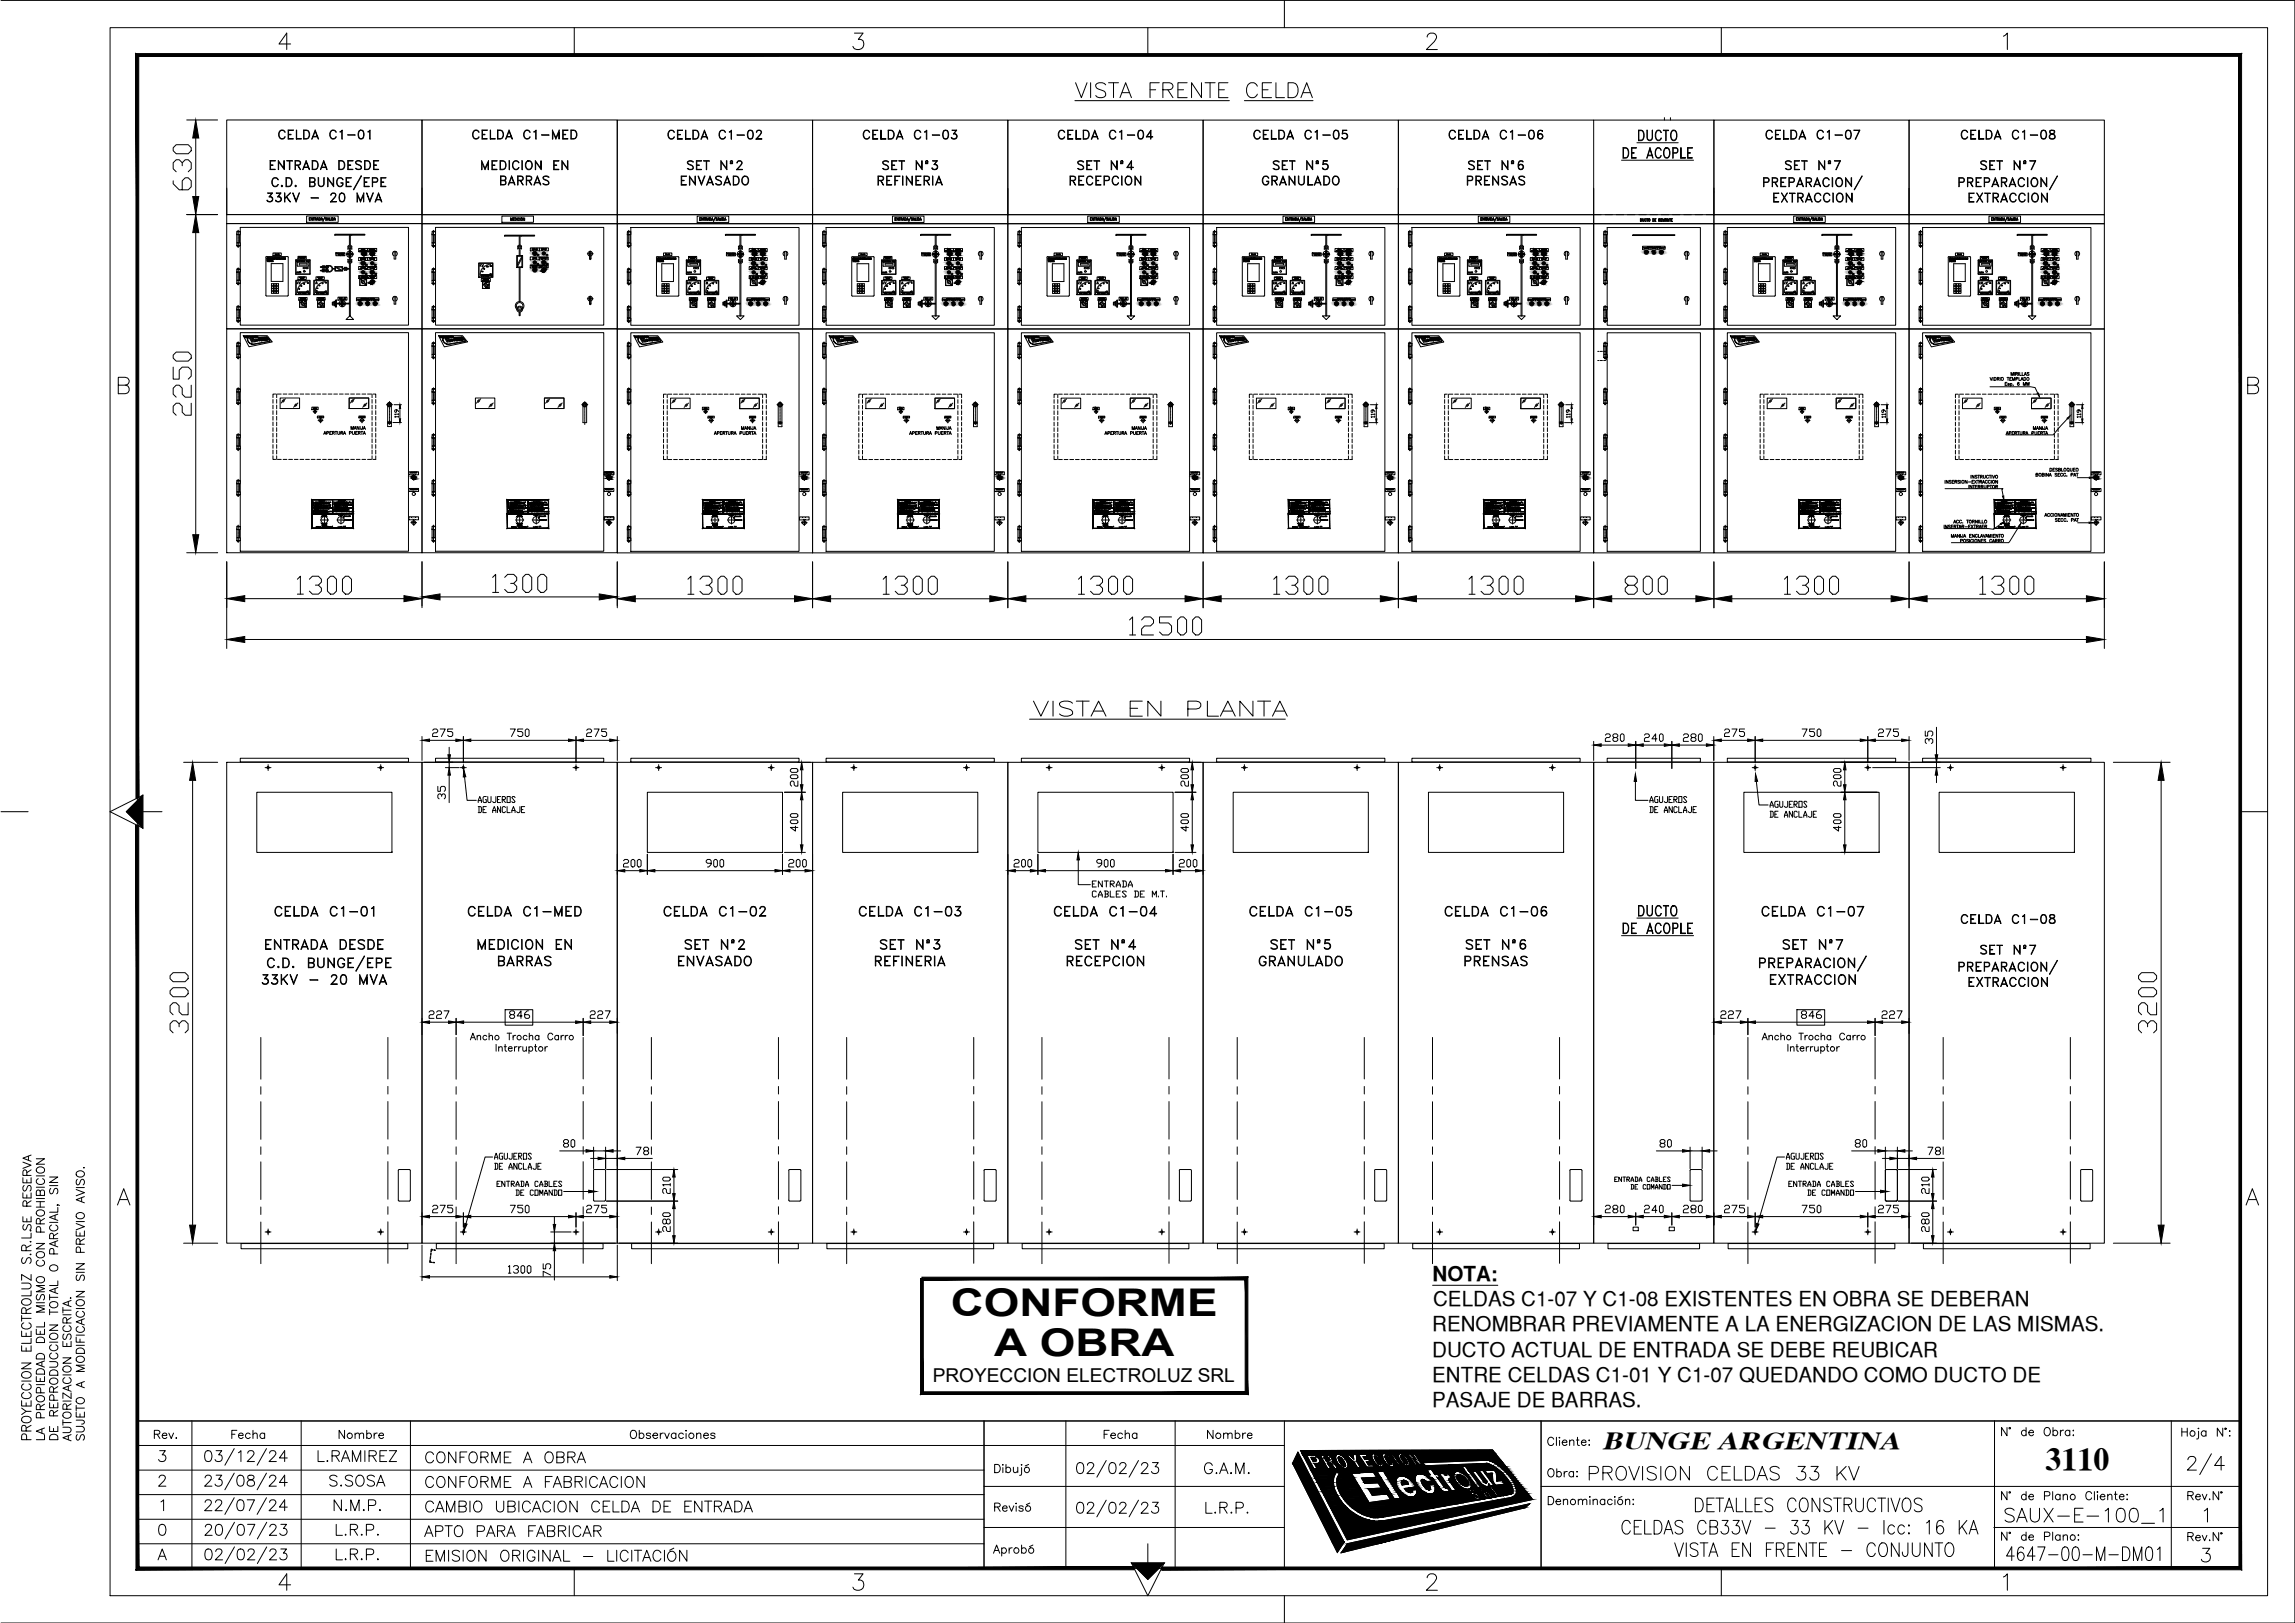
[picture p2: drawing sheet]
<svg xmlns="http://www.w3.org/2000/svg" width="420mm" height="297mm" viewBox="0 0 420 297" stroke-linecap="round" stroke-linejoin="round" font-family="sans-serif">
<defs><g id="words">
<text font-size="7.5" x="399.7" y="271.3">2/4</text>
<text font-size="7.1" x="187.7" y="133">%%UVISTA EN PLANTA</text>
<g font-size="7">
<text x="174.1" y="240.9">CONFORME</text>
<text x="182" y="248.1">A OBRA</text>
</g>
<text font-size="6.2" x="366.2" y="280.1">SAUX-E-100_1</text>
<text font-size="5.9" x="374.5" y="269.1">3110</text>
<g font-size="5.7">
<text x="290" y="272">PROVISION CELDAS 33 KV</text>
<text x="366.5" y="286.8">4647-00-M-DM01</text>
</g>
<g font-size="5.3">
<text x="59.6" y="273.4">S.SOSA</text>
<text x="76.9" y="273.4">CONFORME A FABRICACION</text>
</g>
<g font-size="4.9">
<text x="76.9" y="268.8">CONFORME A OBRA</text>
<text x="60.3" y="277.6">N.M.P.</text>
</g>
<text font-size="4.6" x="293.3" y="265.2">BUNGE ARGENTINA</text>
<g font-size="4.4">
<text x="41.6" y="264.6">Fecha</text>
<text x="61" y="264.6">Nombre</text>
<text x="201.1" y="264.6">Fecha</text>
<text x="220.1" y="264.6">Nombre</text>
</g>
<g font-size="3.8">
<text x="262.3" y="234.4">NOTA:</text>
<text x="262.4" y="239">CELDAS C1-07 Y C1-08 EXISTENTES EN OBRA SE DEBERAN</text>
<text x="262.2" y="243.7">RENOMBRAR PREVIAMENTE A LA ENERGIZACION DE LAS MISMAS.</text>
<text x="262.2" y="248.3">DUCTO ACTUAL DE ENTRADA SE DEBE REUBICAR</text>
<text x="262.2" y="252.9">ENTRE CELDAS C1-01 Y C1-07 QUEDANDO COMO DUCTO DE</text>
<text x="262.2" y="257.5">PASAJE DE BARRAS.</text>
</g>
<text font-size="3.5" x="170.8" y="252.9">PROYECCION ELECTROLUZ SRL</text>
<g font-size="3.1">
<text x="53.6" y="53.3">kV</text>
<text x="57.9" y="53.3" transform="rotate(-90 57.9 53.3)">33</text>
<text x="124.9" y="53.3">kV</text>
<text x="163.3" y="53.3" transform="rotate(-90 163.3 53.3)">kV</text>
<text x="198.3" y="53.3">33</text>
<text x="232.1" y="53.3">kV</text>
<text x="270.6" y="53.3" transform="rotate(-90 270.6 53.3)">kV</text>
<text x="272.3" y="53.3" transform="rotate(-90 272.3 53.3)">33</text>
<text x="325.6" y="53.3">kV</text>
<text x="361.6" y="53.3">kV</text>
<text x="365.8" y="53.3" transform="rotate(-90 365.8 53.3)">33</text>
</g>
<g font-size="2.6">
<text x="54.3" y="53.6">20</text>
<text x="57.1" y="54">20</text>
<text x="58.6" y="52.9">50</text>
<text x="87.1" y="51.5">0</text>
<text x="87.5" y="53.3">0</text>
<text x="88.5" y="51.9">3</text>
<text x="89.6" y="51.2" transform="rotate(-90 89.6 51.2)">60</text>
<text x="126.3" y="53.3">30</text>
<text x="128.8" y="54">20</text>
<text x="130.2" y="52.9">50</text>
<text x="161.6" y="53.6">20</text>
<text x="167.6" y="53.3" transform="rotate(-90 167.6 53.3)">40</text>
<text x="197.2" y="53.6">20</text>
<text x="203.9" y="52.9" transform="rotate(-90 203.9 52.9)">50</text>
<text x="233.5" y="53.3">30</text>
<text x="236" y="54">20</text>
<text x="236.4" y="53.3" transform="rotate(-90 236.4 53.3)">33</text>
<text x="238.5" y="53.6" transform="rotate(-90 238.5 53.6)">30</text>
<text x="270.9" y="53.6" transform="rotate(-90 270.9 53.6)">20</text>
<text x="271.6" y="54">20</text>
<text x="273" y="52.9">50</text>
<text x="327" y="53.3">30</text>
<text x="329.5" y="54">20</text>
<text x="329.8" y="53.3" transform="rotate(-90 329.8 53.3)">33</text>
<text x="330.9" y="52.9">50</text>
<text x="362.3" y="53.6">20</text>
<text x="365.1" y="54">20</text>
<text x="366.5" y="52.9">50</text>
<text x="53.6" y="54.7">0</text>
<text x="57.1" y="56.4" transform="rotate(-90 57.1 56.4)">RT</text>
<text x="57.9" y="57.5">L2</text>
<text x="57.9" y="56.4">0</text>
<text x="58.2" y="55">3</text>
<text x="58.2" y="56.8">L1</text>
<text x="125.2" y="54.7">0</text>
<text x="125.9" y="56.4">RS</text>
<text x="128.4" y="54.7">0</text>
<text x="128.8" y="56.8" transform="rotate(-90 128.8 56.8)">ST</text>
<text x="129.5" y="57.5">L2</text>
<text x="129.5" y="56.4">0</text>
<text x="160.9" y="54.7">0</text>
<text x="162.3" y="55">3</text>
<text x="162.3" y="56.4">RT</text>
<text x="164" y="54.7">0</text>
<text x="165.1" y="57.5">L2</text>
<text x="165.1" y="56.4">0</text>
<text x="165.5" y="56.8">L1</text>
<text x="166.5" y="54.7" transform="rotate(-90 166.5 54.7)">10</text>
<text x="196.5" y="54.7">0</text>
<text x="197.9" y="56.4">RT</text>
<text x="200" y="54.7">0</text>
<text x="200.4" y="56.8">L3</text>
<text x="201.4" y="55">3</text>
<text x="202.1" y="54.7" transform="rotate(-90 202.1 54.7)">10</text>
<text x="232.5" y="54.7">0</text>
<text x="233.2" y="56.4">RS</text>
<text x="235.7" y="54.7">0</text>
<text x="239.2" y="56.8" transform="rotate(-90 239.2 56.8)">L1</text>
<text x="268.1" y="54.7">0</text>
<text x="269.5" y="56.4">RT</text>
<text x="272.3" y="57.5">L2</text>
<text x="272.3" y="56.4">0</text>
<text x="272.7" y="55">3</text>
<text x="273.8" y="54.7" transform="rotate(-90 273.8 54.7)">10</text>
<text x="326" y="54.7">0</text>
<text x="326.7" y="56.4">RS</text>
<text x="329.1" y="54.7">0</text>
<text x="330.2" y="57.5">L2</text>
<text x="330.2" y="56.4">0</text>
<text x="330.6" y="55">3</text>
<text x="361.6" y="54.7">0</text>
<text x="363" y="56.4">RT</text>
<text x="365.8" y="57.5">L2</text>
<text x="365.8" y="56.4">0</text>
<text x="366.2" y="55">3</text>
<text x="367.2" y="54.7" transform="rotate(-90 367.2 54.7)">10</text>
</g>
<g font-size=".2">
<text x="75.5" y="86.8">P</text>
<text x="75.5" y="89.9">P</text>
<text x="111.2" y="89.9">P</text>
<text x="147" y="86.9">P</text>
<text x="147" y="89.9">P</text>
<text x="182.7" y="86.9">P</text>
<text x="182.7" y="89.9">P</text>
<text x="218.5" y="86.9">P</text>
<text x="218.5" y="89.9">P</text>
<text x="254.2" y="86.9">P</text>
<text x="254.2" y="89.9">P</text>
<text x="290" y="86.9">P</text>
<text x="290" y="89.9">P</text>
<text x="347.7" y="86.9">P</text>
<text x="347.7" y="89.9">P</text>
<text x="383.5" y="86.9">P</text>
<text x="383.5" y="89.9">P</text>
<text x="75" y="94.8">A</text>
<text x="75.5" y="95.1">P</text>
<text x="110.7" y="94.8">A</text>
<text x="111.2" y="95.1">P</text>
<text x="146.5" y="94.8">A</text>
<text x="147" y="95.1">P</text>
<text x="182.2" y="94.8">A</text>
<text x="182.7" y="95.1">P</text>
<text x="218" y="94.8">A</text>
<text x="218.5" y="95.1">P</text>
<text x="253.7" y="94.8">A</text>
<text x="254.2" y="95.1">P</text>
<text x="289.5" y="94.8">A</text>
<text x="290" y="95.1">P</text>
<text x="347.2" y="94.8">A</text>
<text x="347.7" y="95.1">P</text>
<text x="383" y="94.8">A</text>
<text x="383.5" y="95.1">P</text>
</g>
</g></defs>
<!-- layer: 0 -->
<g fill="none" stroke="#000" stroke-width=".18">
<path d="M.2 .1h419.9v296.9h-419.9M235.1 .1v5M31.7 33.1v.5l1.1 1.1h1.7l.5-.5v-1.1l-.5-.6h-.6l-.5 .6v1.6M31.7 27l.6-.5h2.2l.5 .5v.6l-.5 .5h-2.2l-.6-.5zM33.4 30.3v-.5l-.6-.6h-.5l-.6 .6v1.1l.6 .5M33.4 29.8l.5-.6h.6l.5 .6v1.1l-.5 .5M34.2 39.3h5.6M34.2 22h5.6M35.8 25.3v10.7M41.5 39.3h35.8v1.6h-35.8zM41.5 22h35.8v17.3h-35.8zM41.5 34.4v4.9"/>
<path d="M77.3 39.3h35.7v1.6h-35.7zM77.3 22h35.7v17.3h-35.7zM77.3 34.4v4.9M113 39.3h35.8v1.6h-35.8zM113 22h35.8v17.3h-35.8zM148.8 39.3h35.7v1.6h-35.7zM148.8 22h35.7v17.3h-35.7zM148.8 34.4v4.9M184.5 39.3h35.8v1.6h-35.8zM184.5 22h35.8v17.3h-35.8zM184.5 34.4v4.9M220.3 39.3h35.7v1.6h-35.7z"/>
<path d="M220.3 22h35.7v17.3h-35.7zM256 39.3h35.8v1.6h-35.8zM256 22h35.8v17.3h-35.8zM256 34.4v4.9M291.8 39.3h22v1.6h-22zM291.8 22h22v17.3M291.8 34.4v4.9M304.7 21.5v.5M305.8 21.5v.5M313.8 39.3h35.7v1.6h-35.7zM313.8 22h35.7v17.3h-35.7zM349.5 39.3h35.8v1.6h-35.8z"/>
<path d="M349.5 22h35.8v17.3h-35.8zM349.5 34.4v4.9M35.8 42.6v55.3M41.5 40.9h35.8v19.3h-35.8zM44 41.6h30.8v17.9h-30.8zM77.3 40.9h35.7v19.3h-35.7zM79.7 41.6h30.8v17.9h-30.8zM107.9 46.8a.43 .43 0 0 1-.2-.6 .43 .43 0 0 1 .7 0 .43 .43 0 0 1-.2 .6M107.9 55.1a.43 .43 0 0 1-.2-.7 .43 .43 0 0 1 .7 0 .43 .43 0 0 1-.2 .7M107.9 46v1.4h.3v-1.4M107.9 54.3v1.3h.3v-1.3M108 47.4h.1"/>
<path d="M108 55.6v.1M108.1 55.6v.1M113 40.9h35.8v19.3h-35.8zM115.5 41.6h30.8v17.9h-30.8zM148.8 40.9h35.7v19.3h-35.7zM151.2 41.6h30.8v17.9h-30.8zM184.5 40.9h35.8v19.3h-35.8zM187 41.6h30.8v17.9h-30.8zM220.3 40.9h35.7v19.3h-35.7zM222.7 41.6h30.8v17.9h-30.8zM256 40.9h35.8v19.3h-35.8zM258.5 41.6h30.8v17.9h-30.8z"/>
<path d="M291.8 40.9h22v19.3h-22zM294.2 41.6h17.1v17.9h-17.1zM313.8 40.9h35.7v19.3h-35.7zM316.2 41.6h30.8v17.9h-30.8zM349.5 40.9h35.8v19.3h-35.8zM352 41.6h30.8v17.9h-30.8zM31.7 67.2v2.2h1.1v-1.7l.6-.5h1.1l.5 .5v1.1l-.5 .6M31.7 65l.6-.6h2.2l.5 .6v.5l-.5 .6h-2.2l-.6-.6zM35 73.8v2.2h-1.1l-.5-.6v-1.1l-.6-.5h-.5l-.6 .5v1.1l.6 .6M35 70.5v2.2h-1.1l-.5-.6v-1.1l-.6-.5h-.5l-.6 .5v1.1l.6 .6M41.5 60.2h35.8v41h-35.8zM77.3 60.2h35.7v41h-35.7z"/>
<path d="M113 60.2h35.8v41h-35.8zM148.8 60.2h35.7v41h-35.7zM184.5 60.2h35.8v41h-35.8zM220.3 60.2h35.7v41h-35.7zM256 60.2h35.8v41h-35.8zM291.8 60.2h22v41h-22zM313.8 60.2h35.7v41h-35.7zM349.5 60.2h35.8v41h-35.8zM34.2 101.2h5.7M41.5 102.8v15.9M44.8 109.6h29.2M44.8 117h337.2"/>
<path d="M54.4 106l.6-.5v3.2M54.4 108.7h1.1M56.6 106l.6-.5h1.1l.5 .5v.5l-.5 .6h-.6M58.3 107.1l.5 .5v.6l-.5 .5h-1.1l-.6-.5M60.5 105.5h.5l.6 .5v2.2l-.6 .5h-.5l-.6-.5v-2.2zM62.7 106l.5-.5h.6l.5 .5v2.2l-.5 .5h-.6l-.5-.5zM77.3 102.8v8.4M80.6 109.2h29.1M90.2 105.7l.5-.6v3.3M90.2 108.4h1.1M92.4 105.7l.5-.6h1.1l.6 .6v.5l-.6 .6h-.5M94 106.8l.6 .5v.6l-.6 .5h-1.1l-.5-.5"/>
<path d="M95.7 105.7l.5-.6h.6l.5 .6v2.2l-.5 .5h-.6l-.5-.5zM98.4 105.7l.6-.6h.5l.6 .6v2.2l-.6 .5h-.5l-.6-.5zM113 102.8v8.4M116.3 109.6h29.2M125.9 106l.6-.5v3.3M125.9 108.8h1.1M128.1 106l.6-.5h1.1l.5 .5v.6l-.5 .5h-.6M129.8 107.1l.5 .6v.5l-.5 .6h-1.1l-.6-.6M131.4 106l.6-.5h.5l.6 .5v2.2l-.6 .6h-.5l-.6-.6zM134.7 105.5h.6l.5 .5v2.2l-.5 .6h-.6l-.5-.6v-2.2zM148.8 102.8v8.4M152.1 109.6h29.1"/>
<path d="M161.7 106l.5-.5v3.3M161.7 108.8h1.1M163.9 106l.5-.5h1.1l.6 .5v.6l-.6 .5h-.5M165.5 107.1l.6 .6v.5l-.6 .6h-1.1l-.5-.6M167.7 105.5h.6l.5 .5v2.2l-.5 .6h-.6l-.5-.6v-2.2zM169.9 106l.6-.5h.5l.6 .5v2.2l-.6 .6h-.5l-.6-.6zM184.5 102.8v8.4M187.8 109.6h29.2M197.4 106l.6-.5v3.3M197.4 108.8h1.1M199.6 106l.6-.5h1.1l.5 .5v.6l-.5 .5h-.6M201.3 107.1l.5 .6v.5l-.5 .6h-1.1l-.6-.6"/>
<path d="M202.9 106l.6-.5h.5l.6 .5v2.2l-.6 .6h-.5l-.6-.6zM205.7 106l.5-.5h.6l.5 .5v2.2l-.5 .6h-.6l-.5-.6zM206.8 113.5l.5-.6v3.3M206.8 116.2h1.1M209 113.5l.5-.6h1.1l.6 .6v.5l-.6 .6h-1.1l-.5 .5v1.1h2.2M214.5 112.9h-2.2v1.1h1.6l.6 .6v1.1l-.6 .5h-1.1l-.5-.5M216.1 112.9h.6l.5 .6v2.2l-.5 .5h-.6l-.5-.5v-2.2zM218.9 112.9h.5l.6 .6v2.2l-.6 .5h-.5l-.6-.5v-2.2zM220.3 102.8v8.4M223.6 109.6h29.1M233.2 106l.5-.5v3.3M233.2 108.8h1.1"/>
<path d="M235.4 106l.5-.5h1.1l.6 .5v.6l-.6 .5h-.5M237 107.1l.6 .6v.5l-.6 .6h-1.1l-.5-.6M238.7 106l.5-.5h.6l.5 .5v2.2l-.5 .6h-.6l-.5-.6zM242 105.5h.5l.6 .5v2.2l-.6 .6h-.5l-.6-.6v-2.2zM256 102.8v8.4M259.3 109.6h29.2M268.9 106l.6-.5v3.3M268.9 108.8h1.1M271.1 106l.6-.5h1.1l.5 .5v.6l-.5 .5h-.6M272.8 107.1l.5 .6v.5l-.5 .6h-1.1l-.6-.6M274.4 106l.6-.5h.5l.6 .5v2.2l-.6 .6h-.5l-.6-.6zM277.2 106l.5-.5h.6l.5 .5v2.2l-.5 .6h-.6l-.5-.6z"/>
<path d="M291.8 102.8v8.4M295.1 109.6h15.4M298.1 107.1l-.6-.5v-.6l.6-.5h1.1l.5 .5v.6l-.5 .5h-1.1l-.6 .6v.5l.6 .6h1.1l.5-.6v-.5l-.5-.6M300.8 106l.6-.5h.5l.6 .5v2.2l-.6 .6h-.5l-.6-.6zM303.6 106l.5-.5h.6l.5 .5v2.2l-.5 .6h-.6l-.5-.6zM313.8 102.8v8.4M317.1 109.6h29.1M326.7 106l.5-.5v3.3M326.7 108.8h1.1M328.9 106l.5-.5h1.1l.6 .5v.6l-.6 .5h-.5M330.5 107.1l.6 .6v.5l-.6 .6h-1.1l-.5-.6M332.2 106l.5-.5h.6l.5 .5v2.2l-.5 .6h-.6l-.5-.6z"/>
<path d="M334.9 106l.6-.5h.5l.6 .5v2.2l-.6 .6h-.5l-.6-.6zM349.5 102.8v8.4M352.8 109.6h29.2M362.4 106l.6-.5v3.3M362.4 108.8h1.1M364.6 106l.6-.5h1.1l.5 .5v.6l-.5 .5h-.6M366.3 107.1l.5 .6v.5l-.5 .6h-1.1l-.6-.6M368.5 105.5h.5l.6 .5v2.2l-.6 .6h-.5l-.6-.6v-2.2zM370.7 106l.5-.5h.6l.5 .5v2.2l-.5 .6h-.6l-.5-.6zM385.3 102.8v15.9M33.6 139.5h6.3M44 138.8h30.8v.7h-30.8z"/>
<path d="M79.7 138.8h30.8v.7h-30.8zM115.5 138.8h30.8v.7h-30.8zM151.2 138.8h30.8v.7h-30.8zM187 138.8h30.8v.7h-30.8zM222.7 138.8h30.8v.7h-30.8zM258.5 138.8h30.8v.7h-30.8zM316.2 138.8h30.8v.7h-30.8zM386.9 139.5h10.4M.2 148.6h4.9M26.1 145.5l-5.9 3.1 5.9 3M26.1 145.5l-3 3.1 3 3M26.1 145.5v6.1"/>
<path d="M26.1 148.6h3.6M35.3 142.8v81.4M395.6 142.8v81.4M31.1 178.6l.6-.6h2.2l.5 .6v.5l-.5 .6h-2.2l-.6-.6zM391.5 178.6l.6-.6h2.2l.5 .6v.5l-.5 .6h-2.2l-.6-.6zM31.1 181.3l.6-.5h2.2l.5 .5v.6l-.5 .5h-2.2l-.6-.5zM32.8 187.9v-.5l-.6-.6h-.5l-.6 .6v1.1l.6 .5M32.8 187.4l.5-.6h.6l.5 .6v1.1l-.5 .5M34.4 183.5v2.2h-1.1l-.5-.5v-1.1l-.6-.6h-.5l-.6 .6v1.1l.6 .5M391.5 181.3l.6-.5h2.2l.5 .5v.6l-.5 .5h-2.2l-.6-.5zM393.2 187.9v-.5l-.6-.6h-.5l-.6 .6v1.1l.6 .5M393.2 187.4l.5-.6h.6l.5 .6v1.1l-.5 .5"/>
<path d="M394.8 183.5v2.2h-1.1l-.5-.5v-1.1l-.6-.6h-.5l-.6 .6v1.1l.6 .5M4.2 218.3v1h1.5v-1M4.2 215.5v1h1.5v-1M4.2 212.7l1.5 .6-1.5 .5M4.4 217a.57 .57 0 0 0-.2 .5 .57 .57 0 0 0 .4 .5l.2-.2 .3-.7 .4-.1a.68 .68 0 0 1 0 1M4.9 215.1l-.1-.8-.3-.2-.3 .4v.6h1.5M4.9 215.9v.6M4.9 218.7v.6M5.2 211.6v.7M5.7 211.4l-1.5 .6 1.5 .5M5.7 219.8l-.8 .5M5.7 214.1l-.8 .5"/>
<path d="M6.6 212.1h1.5l-1.5 1h1.5M6.6 219.9h1.5M6.6 219.4h1.5M6.6 217.3h1.5M6.6 215.2h1.5M6.7 213.9a.75 .75 0 0 1 1-.3 .75 .75 0 0 1 .4 .8 .81 .81 0 0 1-.9 .3 .81 .81 0 0 1-.6-.7zM7 215.7a.54 .54 0 0 0-.4 .6 .54 .54 0 0 0 .6 .5h.4a.54 .54 0 0 0 .6-.5 .54 .54 0 0 0-.4-.6M7.4 218.1a.39 .39 0 0 1 .4-.3 .39 .39 0 0 1 .3 .3v.7h-1.5v-.7l.2-.2 .3-.1 .2 .1 .1 .9M7.4 219.9v1M9.1 215.4h1.5l-1.5 1h1.5M9.1 217h1.5M9.3 217.5a.56 .56 0 0 0-.2 .5 .56 .56 0 0 0 .3 .5l.3-.1 .3-.8 .4-.1a.66 .66 0 0 1 0 1"/>
<path d="M13.9 217.7l1.6 .6-1.6 .5M13.9 217.3h1.6M14 214.6a.8 .8 0 0 1 .9-.3 .8 .8 0 0 1 .6 .7 .79 .79 0 0 1-.9 .4 .79 .79 0 0 1-.7-.7zM14.2 215.8a.58 .58 0 0 0 .1 1.1l.2-.2 .3-.7 .4-.2a.64 .64 0 0 1 0 1.1M14.9 219.2v.7M15.4 213.6v.2zM15.5 219l-1.6 .6 1.6 .5M73.1 219.8h1.9M74.9 214l.2 .2v5.4l-.2 .2M75 214h-1.9l-.2 .2v5.4l.2 .2M108.8 214l-.1 .2-.1 5.4 .2 .2M108.8 219.8h1.9"/>
<path d="M108.8 214h1.9M110.7 214l.2 .2-.1 5.4-.1 .2M144.6 214l-.2 .2v5.4l.2 .2M144.6 214h1.8l.2 .2M144.6 219.8h1.9M146.6 219.6l-.2 .2M146.6 214.2v5.5M180.1 219.6l.2 .2M180.1 214.2l.2-.2h1.9l.2 .2M180.2 214.2v5.5M180.3 219.8h1.9M182.4 219.6l-.2 .2"/>
<path d="M182.4 214.2v5.5M215.9 219.6l.2 .2M215.9 214.2l.2-.2h1.8l.2 .2M215.9 214.2v5.5M216.1 219.8h1.9M218.1 219.6l-.2 .2M218.1 214.2v5.5M251.7 219.6l.1 .2M251.7 214.2l.1-.2h1.9l.2 .2M251.7 214.2v5.5M251.8 219.8h1.9M253.9 219.6l-.2 .2"/>
<path d="M253.9 214.2v5.5M287.4 219.6l.2 .2M287.4 214.2l.2-.2h1.8l.2 .2M287.4 214.2v5.5M287.6 219.8h1.9M289.6 219.6l-.2 .2M289.6 214.2v5.5M309.6 219.8l-.2-.2v-5.4l.2-.2h1.8l.2 .2v5.5l-.2 .1M309.6 219.8h1.8M345.3 219.8h1.9M347.3 214.2l-.1-.2h-1.9l-.1 .2v5.4l.1 .2M347.3 219.6l-.1 .2"/>
<path d="M347.4 214.2v5.5M381.1 219.8h1.8M383.1 214.2l-.2-.2h-1.8l-.2 .2v5.4l.2 .2M383.1 219.6l-.2 .2M383.1 214.2v5.5M4 234.8h1.2a.53 .53 0 0 1 .5 .6 .53 .53 0 0 1-.5 .5h-1.2M4.2 237.8a.9 .9 0 0 1 .9-.1 .9 .9 0 0 1 .6 .7 1.04 1.04 0 0 1-1.7 0v-.3zM4.2 230.2a.59 .59 0 0 0-.3 .6 .59 .59 0 0 0 .5 .4l.2-.1 .4-.8a.42 .42 0 0 1 .4-.1 .42 .42 0 0 1 .3 .4l-.1 .5-.2 .1M4.2 222.7v.9h1.5v-.9M4.4 224.1a.55 .55 0 0 0-.2 .6 .55 .55 0 0 0 .4 .4l.2-.1 .3-.8 .4-.1a.66 .66 0 0 1 0 1M4.8 228.9v-.7a.42 .42 0 0 0-.4-.3 .42 .42 0 0 0-.4 .3v.7h1.7M4.9 220.8l-.1-.9-.2-.1h-.3l-.1 .3v.7h1.5"/>
<path d="M4.9 223v.6M5.5 229.6h.2zM5.5 227.3h.2zM5.5 225.2h.2zM5.7 236.2v1h-1.7M5.7 233.3v1l-1.7-1v1M5.7 225.7v.9h-1.7M5.7 239.3l-.9 .5M5.7 227.9l-.9 .5M6.6 227.6h1.5l-1.5 1h1.5M6.6 238.4h1.5M6.6 220.9h1.5"/>
<path d="M6.7 233.9a.75 .75 0 0 1 1-.3 .75 .75 0 0 1 .4 .9 .8 .8 0 0 1-.9 .3 .8 .8 0 0 1-.6-.7zM6.7 229.3a.75 .75 0 0 1 1-.2 .75 .75 0 0 1 .4 .8 .8 .8 0 0 1-.9 .3 .8 .8 0 0 1-.6-.7zM6.7 221.7a.75 .75 0 0 1 1-.3 .75 .75 0 0 1 .4 .9 .8 .8 0 0 1-.9 .3 .8 .8 0 0 1-.6-.7zM6.9 236.9a.55 .55 0 0 0-.3 .6 .55 .55 0 0 0 .4 .4l.3-.3 .3-.6 .3-.1a.66 .66 0 0 1 0 1M7 230.6a.56 .56 0 0 0-.4 .7 .56 .56 0 0 0 .6 .4h.4a.56 .56 0 0 0 .5-.4 .56 .56 0 0 0-.3-.7M7.4 224l-.1-.9-.2-.1-.3 .1-.2 .3v.6h1.5M7.5 225.5l-.1-.9-.2-.1-.4 .1-.2 .3v.6h1.5M8.1 239h-1.5l1.5 .6-1.5 .5h1.5M8.1 235.3h-1.5l1.5 .5-1.5 .6h1.5M8.1 223l-.7 .5M9.1 236.9v1M9.1 239.6v1"/>
<path d="M9.1 237.4h1.5M9.1 223.7h1.5M9.3 238.3a.74 .74 0 0 1 .9-.1 .74 .74 0 0 1 .3 .9 .8 .8 0 0 1-.8 .3 .8 .8 0 0 1-.6-.8zM9.3 231.6a.69 .69 0 0 1 1-.1 .69 .69 0 0 1 .1 1 .78 .78 0 0 1-.9 .1 .78 .78 0 0 1-.4-.7zM9.4 224.2a.56 .56 0 0 0-.3 .6 .56 .56 0 0 0 .6 .5h.3a.56 .56 0 0 0 .6-.5 .56 .56 0 0 0-.4-.6M9.8 226.7l-.1-.8-.2-.2-.3 .1-.1 .3v.6h1.5M9.9 229.5l-.1-.9-.2-.1-.4 .1-.1 .3v.6h1.5M10.1 222.4v.7M10.1 227.3v.7M10.1 235.8v.8M10.5 220.5v.1v-.1l.4 .1M10.6 235.6l-1.5 .6 1.5 .6"/>
<path d="M10.6 234.4v.9h-1.5M10.6 227.1l-1.5 .5 1.5 .6M10.6 222.2l-1.5 .6 1.5 .6M10.6 221v.9h-1.5M10.6 225.7l-.8 .5M11.5 239.3v1M11.5 239.8h1.5M12.5 238.2v.7M12.9 237.5v.1zM13 238l-1.5 .6 1.5 .5M13.9 236.4h1.6l-1.6 .9h1.6M13.9 231.3h1.6l-1.6 1h1.6"/>
<path d="M13.9 225.3v.9h1.6v-.9M13.9 223.9l1.6 .6-1.6 .6M13.9 239.5h1.6M13.9 232.9h1.6M13.9 223.6h1.6M14 238.1a.81 .81 0 0 1 .9-.2 .81 .81 0 0 1 .6 .7 .79 .79 0 0 1-.9 .4 .79 .79 0 0 1-.7-.7zM14 222.2a.8 .8 0 0 1 .9-.3 .8 .8 0 0 1 .6 .7 .79 .79 0 0 1-.9 .5 .79 .79 0 0 1-.7-.7zM14.2 233.3a.56 .56 0 0 0-.3 .6 .56 .56 0 0 0 .4 .4l.2-.1 .3-.7 .4-.2a.62 .62 0 0 1 0 1M14.3 240a.56 .56 0 0 0-.4 .6 .56 .56 0 0 0 .6 .5h.4a.56 .56 0 0 0 .6-.5 .56 .56 0 0 0-.4-.6M14.6 227.7v-.8l-.4-.2-.3 .4v.6h1.6M14.6 225.6v.6M14.7 229.2v-.6a.39 .39 0 0 0-.4-.4 .39 .39 0 0 0-.4 .4v.6h1.6"/>
<path d="M15.5 226.7l-.9 .5M33.6 227.5h6.3M44.1 227.6h30.6v.9h-30.6zM79.9 227.6h30.5v.9h-30.5zM115.6 227.6h30.6v.9h-30.6zM151.4 227.6h30.5v.9h-30.5zM187.1 227.6h30.6v.9h-30.6zM222.9 227.6h30.5v.9h-30.5zM258.6 227.6h30.6v.9h-30.6zM294.4 227.6h16.8v.9h-16.8zM316.4 227.6h30.5v.9h-30.5zM386.9 227.5h10.4"/>
<path d="M4 256.4v.9h1.7v-.9M4 249.5h1.7l-1.7 1h1.7M4 246.3v1h1.7v-1M4 243.6v1h1.7v-1M4 257.7l.8 .6M4 252.8h1.7M4 241.3h1.7M4 240.8v1M4.2 259.4a.9 .9 0 0 1 .9-.2 .9 .9 0 0 1 .6 .8 1.04 1.04 0 0 1-1.7 0v-.3zM4.2 251.2a.91 .91 0 0 1 1.5 .6 1.04 1.04 0 0 1-1.7 0v-.3zM4.4 254.9a.58 .58 0 0 0-.4 .6 .58 .58 0 0 0 .6 .5 .78 .78 0 0 0 1.1-.8l-.4-.3M4.4 253.3a.53 .53 0 0 0-.4 .8 1.07 1.07 0 0 0 1.7-.1 .55 .55 0 0 0-.4-.7"/>
<path d="M4.4 242.1a.53 .53 0 0 0-.4 .8 1.07 1.07 0 0 0 1.7-.1 .55 .55 0 0 0-.4-.7M4.8 240.4v-.7a.42 .42 0 0 0-.4-.4 .42 .42 0 0 0-.4 .4v.7h1.7M4.8 244v.6M4.8 246.7v.6M4.8 256.7v.6M5.7 258.3h-.9l-.8 .6M5.7 244.9v1h-1.7M6.6 251.9v.9h1.5v-.9M6.6 243.3v.9h1.5v-.9M6.6 253.4h1.5M6.7 255.7a.75 .75 0 0 1 1-.3 .75 .75 0 0 1 .4 .9 .74 .74 0 0 1-.9 .3 .74 .74 0 0 1-.5-.9zM6.7 250.8a.82 .82 0 0 1 1.4 .2v.5h-1.5z"/>
<path d="M6.7 248a.82 .82 0 0 1 1.4 .2v.5h-1.5zM6.7 245a.84 .84 0 0 1 1.4 .2v.5h-1.5zM7.4 258l-.1-.9-.4-.1-.3 .4v.6h1.5M7.4 243.6v.6M7.4 252.3v.5M7.5 259.5l-.1-.9-.2-.1-.4 .1-.2 .3v.6h1.5M7.5 254.9l-.1-.8-.2-.2-.4 .1-.2 .3v.6h1.5M7.7 249.3v.7M8.1 249.1l-1.5 .5 1.5 .6M8.1 242v.9h-1.5M8.1 257l-.7 .5M9.1 256.7v.9h1.5v-.9"/>
<path d="M9.1 249.2h1.1a.52 .52 0 0 1 .4 .5 .52 .52 0 0 1-.4 .5h-1.1M9.1 242.5h1.5l-1.5 1h1.5M9.1 245.6h1.5M9.1 240.1h1.5M9.3 252.4a.74 .74 0 0 1 .9-.2 .74 .74 0 0 1 .3 .9 .81 .81 0 0 1-.9 .2 .81 .81 0 0 1-.5-.7zM9.3 250.9l.4-.2 .7 .2 .2 .3v.5h-1.5v-.5zM9.3 244.1a.73 .73 0 0 1 .9-.1 .73 .73 0 0 1 .3 .8 .74 .74 0 0 1-.9 .4 .74 .74 0 0 1-.4-.9zM9.4 247.6a.56 .56 0 0 0-.3 .7 .56 .56 0 0 0 .6 .4h.3a.56 .56 0 0 0 .6-.4 .56 .56 0 0 0-.4-.7M9.4 246.1a.56 .56 0 0 0-.3 .7 .56 .56 0 0 0 .6 .4h.3a.56 .56 0 0 0 .6-.4 .56 .56 0 0 0-.4-.7M9.8 259.1l-.1-.8-.2-.2-.3 .1-.1 .3v.6h1.5M9.8 254.8l-.1-.9-.3-.1-.3 .3v.7h1.5M9.8 257.1v.5"/>
<path d="M9.9 256.3v-.7a.39 .39 0 0 0-.4-.3 .39 .39 0 0 0-.4 .3v.7h1.5M10.6 258.1l-.8 .5M10.6 253.8l-.8 .5M11.5 248.5h1.5l-1.5 1h1.5M11.5 245.5v.9h1.5v-.9M11.5 259.8v1M11.5 256.4h1.5M11.5 251.6h1.5M11.5 240.6h1.5M11.6 258.7a.81 .81 0 0 1 .8-.3 .81 .81 0 0 1 .6 .7 .78 .78 0 0 1-.8 .5 .78 .78 0 0 1-.7-.7zM11.6 250.3a.8 .8 0 0 1 .8-.3 .8 .8 0 0 1 .6 .7 .79 .79 0 0 1-.8 .4 .79 .79 0 0 1-.7-.7zM11.7 244.1a.56 .56 0 0 0-.2 .6 .56 .56 0 0 0 .4 .4l.2-.1 .3-.7 .4-.2a.66 .66 0 0 1 0 1"/>
<path d="M11.9 252.1a.54 .54 0 0 0-.4 .7 .54 .54 0 0 0 .6 .4h.3a.54 .54 0 0 0 .6-.4 .54 .54 0 0 0-.3-.7M11.9 242.6a.54 .54 0 0 0-.4 .7 .54 .54 0 0 0 .6 .4h.3a.54 .54 0 0 0 .6-.4 .54 .54 0 0 0-.3-.7M12.2 257.9l-.1-.8-.2-.2-.2 .1-.2 .3v.6h1.5M12.2 242.1l-.1-.8-.2-.2-.2 .1-.2 .3v.6h1.5M12.2 245.9v.5M12.5 253.7v.7M13 254.9v1l-1.5-1v1M13 253.5l-1.5 .6 1.5 .5M13 256.9l-.8 .5M13 241.1l-.8 .5M13.9 259.9l1.4 .1 .2 .4-.2 .2h-.4M13.9 258.4v.9h1.6v-.9"/>
<path d="M13.9 244.7v.9h1.6M13.9 257.7h1.6M13.9 257.2v1M13.9 246.2h1.6M13.9 244.4h1.6M14 256.1a.81 .81 0 0 1 .9-.3 .81 .81 0 0 1 .6 .7 .79 .79 0 0 1-.9 .4 .79 .79 0 0 1-.7-.7zM14 248.5a.74 .74 0 0 1 .9-.3 .74 .74 0 0 1 .5 .9 .75 .75 0 0 1-1 .3 .75 .75 0 0 1-.4-.9zM14 247a.81 .81 0 0 1 1-.2 .81 .81 0 0 1 .5 .9h-1.6zM14.3 242.8a.51 .51 0 0 0-.3 .8 .81 .81 0 0 0 .9 .2 .81 .81 0 0 0 .6-.7l-.4-.3M14.6 245.1v.5M14.6 258.8v.5M14.9 241.6v.7"/>
<path d="M14.9 253.1v.7M15.5 252.8l-1.6 .6 1.6 .6M15.5 249.9h-1.6l1.6 .5-1.6 .6h1.6M15.5 241.3l-1.6 .6 1.6 .6M4.8 261.9v-.7a.42 .42 0 0 0-.4-.3 .42 .42 0 0 0-.4 .3v.7h1.7M4.9 263.5v-.7a.46 .46 0 0 0-.5-.4 .46 .46 0 0 0-.4 .4v.7h1.7M5.7 260.9l-.9 .5M7.7 261.6v.7M8.1 262.6v.9h-1.5M8.1 261.4l-1.5 .5 1.5 .6M9.1 261.1v.9h1.5v-.9M9.2 262.8a.83 .83 0 0 1 1.4 .2v.5h-1.5z"/>
<path d="M9.8 261.4v.6M11.5 261.2h1.1a.5 .5 0 0 1 .4 .5 .5 .5 0 0 1-.4 .5h-1.1M11.5 260.4h1.5M12.5 262.8v.7M13 262.6l-1.5 .5 1.5 .6M13.9 261.1h1.1a.51 .51 0 0 1 .5 .5 .51 .51 0 0 1-.5 .5h-1.1M14.2 262.6a.58 .58 0 0 0 .1 1l.2-.2 .3-.7 .4-.1a.64 .64 0 0 1 0 1M79.4 275.2a.74 .74 0 0 0-.9-.5 .74 .74 0 0 0-.6 .8 .88 .88 0 0 0 .2 .9 .88 .88 0 0 0 1 .2l.3-.3M79.8 276.7l.7-2 .8 2M80 276.1h1M81.5 279.2h1.3M81.7 276.7v-2l.8 2 .8-2v2"/>
<path d="M82.1 279.2v2M83.6 279.3a.92 .92 0 0 1 1 .3 .92 .92 0 0 1 0 1.2 .73 .73 0 0 1-.8 .4 .73 .73 0 0 1-.6-.7 1.15 1.15 0 0 1 .4-1.2zM84 275.7l1.2-.1a.46 .46 0 0 0 0-.8l-1.2-.1v2h.9a.52 .52 0 0 0 .5-.5 .52 .52 0 0 0-.5-.5M86 274.7v2M87.1 274.8a.93 .93 0 0 1 1 .3 .93 .93 0 0 1 0 1.2 .74 .74 0 0 1-.8 .4 .74 .74 0 0 1-.6-.7 1.29 1.29 0 0 1 .4-1.2zM90.9 274.7v1.4a.67 .67 0 0 0 .7 .6 .67 .67 0 0 0 .6-.6v-1.4M93 275.7l1.1-.1a.46 .46 0 0 0 0-.8l-1.1-.1v2h.9a.52 .52 0 0 0 .4-.5 .52 .52 0 0 0-.4-.5M95 274.7v2M97.1 275.2a.74 .74 0 0 0-.9-.5 .74 .74 0 0 0-.5 .8 .88 .88 0 0 0 .1 .9 .88 .88 0 0 0 1 .2l.3-.3M97.5 276.7l.7-2 .8 2M97.7 276.1h1M98 279.2h-1.2v2"/>
<path d="M100.8 275.2a.73 .73 0 0 0-.8-.5 .73 .73 0 0 0-.6 .8 .88 .88 0 0 0 .2 .9 .88 .88 0 0 0 .9 .2l.3-.3M101.5 274.7v2M102.3 275a.74 .74 0 0 1 .9-.2 .74 .74 0 0 1 .5 .7 .88 .88 0 0 1-.2 .9 .88 .88 0 0 1-1 .2 1.26 1.26 0 0 1-.2-1.6zM104.2 279.2v2M105.7 274.7v2l-1.4-2v2M106.3 279.7a.73 .73 0 0 0-.8-.5 .73 .73 0 0 0-.6 .8 .88 .88 0 0 0 .2 1 .88 .88 0 0 0 .9 .1l.3-.3M109.7 275.2a.73 .73 0 0 0-.8-.5 .73 .73 0 0 0-.6 .8 .88 .88 0 0 0 .2 .9 .88 .88 0 0 0 1 .2l.2-.3M110.4 275.7h.8M111.7 274.7h-1.3v2h1.3M112.2 274.7v2h1.2M113.9 274.7h.6a1.06 1.06 0 0 1 .7 1 1.06 1.06 0 0 1-.7 1h-.6zM115.6 276.7l.7-2 .8 2"/>
<path d="M115.8 276.1h1M119.5 274.7h.7a1.07 1.07 0 0 1 .7 1 1.07 1.07 0 0 1-.7 1h-.7zM121.6 275.7h.7M122.8 274.7h-1.2v2h1.2M125.4 275.7h.7M126.6 274.7h-1.2v2h1.2M128.5 274.7v2l-1.3-2v2M129 274.7h1.3M129.6 274.7v2M130.8 275.7l1.1-.1a.46 .46 0 0 0 0-.8l-1.1-.1v2M131.5 275.7l.6 1M132.5 276.7l.8-2 .7 2"/>
<path d="M132.8 276.1h1M134.5 274.7h.7a1.06 1.06 0 0 1 .7 1 1.06 1.06 0 0 1-.7 1h-.7zM136.2 276.7l.8-2 .8 2M136.5 276.1h1M298.5 278.9a.72 .72 0 0 0-.7-.7 .72 .72 0 0 0-.7 .7 1.51 1.51 0 0 0 .5 1.9 .76 .76 0 0 0 .9-.6M299.2 279.4h.8M300.5 278.3h-1.3v2.5h1.3M301.1 278.3v2.5h1.2M302.8 278.3h.7a1.41 1.41 0 0 1 0 2.5h-.7zM304.9 279.9h1.1M308.1 278.6a.76 .76 0 0 0-.8-.4 .76 .76 0 0 0-.6 .7l.2 .3 .8 .4a.61 .61 0 0 1 .4 .6 .61 .61 0 0 1-.5 .6h-.4l-.5-.4M310.4 274.2h.7a1.52 1.52 0 0 1 .3 2.4l-1 .1z"/>
<path d="M312.3 278.9a.72 .72 0 0 0-.7-.7 .72 .72 0 0 0-.7 .7 1.51 1.51 0 0 0 .5 1.9 .76 .76 0 0 0 .9-.6M312.5 275.4h.8M313.1 279.4h.9a.6 .6 0 0 0 .5-.5 .6 .6 0 0 0-.5-.6h-.9v2.5h.9a.68 .68 0 0 0 .5-.7 .68 .68 0 0 0-.5-.7M313.8 274.2h-1.3v2.5h1.3M314.1 274.2h1.5M314.8 274.2v2.5M315.3 278.3h1.1l-.6 .9a.78 .78 0 0 1 .7 .9 .78 .78 0 0 1-.9 .7l-.3-.2-.2-.3M315.7 276.7l.9-2.5 .8 2.5M316.1 275.9h1M317.3 278.3h1.1l-.6 .9a.78 .78 0 0 1 .7 .9 .78 .78 0 0 1-.9 .7l-.3-.2-.2-.3M317.9 274.2v2.5h1.2M318.9 278.3l.8 2.5 .8-2.5"/>
<path d="M319.6 274.2v2.5h1.2M321.3 275.4h.8M322.6 274.2h-1.3v2.5h1.3M323.2 279.7h1.8M324.5 274.5a.76 .76 0 0 0-.7-.4 .76 .76 0 0 0-.7 .7l.2 .3 .8 .4a.61 .61 0 0 1 .5 .6 .61 .61 0 0 1-.6 .6l-.7-.1-.2-.3M328 278.3h1.1l-.6 .9h.3a.78 .78 0 0 1 .3 1.3 .78 .78 0 0 1-1.3-.2M328.8 274.8a.72 .72 0 0 0-.7-.6 .72 .72 0 0 0-.7 .6 1.51 1.51 0 0 0 .5 1.9 .72 .72 0 0 0 .9-.6M329.8 274.3l.2-.1a1.1 1.1 0 0 1 1 1.5 .78 .78 0 0 1-.4 .9 .78 .78 0 0 1-1-.3 1.76 1.76 0 0 1 .2-2zM330.1 278.3h1.1l-.6 .9a.78 .78 0 0 1 .7 .9 .78 .78 0 0 1-1 .7l-.2-.2-.3-.3M333.2 274.2v2.5l-1.5-2.5v2.5M334.1 278.3v2.5M334.6 279.3l.9 1.5"/>
<path d="M335.3 274.5a.76 .76 0 0 0-.8-.4 .76 .76 0 0 0-.6 .7l.2 .3 .8 .4a.61 .61 0 0 1 .4 .6 .61 .61 0 0 1-.5 .6l-.7-.1-.2-.3M335.5 278.3l-1.4 1.6M335.7 274.2h1.4M335.9 278.3l.8 2.5 .8-2.5M336.4 274.2v2.5M337.6 275.4h.9a.6 .6 0 0 0 .5-.6 .6 .6 0 0 0-.5-.6h-.9v2.5M338.3 275.4l.7 1.3M339.7 274.2v1.8a.71 .71 0 0 0 .7 .7 .71 .71 0 0 0 .7-.7v-1.8M340.2 279.7h1.8M343.4 274.8a.71 .71 0 0 0-1.1-.5 1.61 1.61 0 0 0 .2 2.4 .72 .72 0 0 0 .9-.6M343.8 274.2h1.4M344.5 274.2v2.5"/>
<path d="M344.9 278.3v2.5M345.7 274.2v2.5M346.2 274.2l.8 2.5 .8-2.5M346.8 279.4a.59 .59 0 0 0-.5-.3 .59 .59 0 0 0-.6 .3 .77 .77 0 0 0 0 1 .77 .77 0 0 0 .9 .2l.2-.2M348.6 274.3l.2-.1a1.1 1.1 0 0 1 1 1.5 .77 .77 0 0 1-.5 1 .77 .77 0 0 1-1-.6 1.69 1.69 0 0 1 .3-1.8zM348.7 279.4a.59 .59 0 0 0-.6-.3 .59 .59 0 0 0-.5 .3 .77 .77 0 0 0 0 1 .77 .77 0 0 0 .9 .2l.2-.2M349.5 279.1v.2l-.1-.1zM351.9 274.5a.76 .76 0 0 0-.8-.4 .76 .76 0 0 0-.6 .7l.2 .3 .8 .4a.61 .61 0 0 1 .4 .6 .61 .61 0 0 1-.5 .6l-.7-.1-.2-.3M352.7 278.7l.5-.4v2.5M355.7 278.6a.59 .59 0 0 0-.9-.2 2.26 2.26 0 0 0 0 2.2 .72 .72 0 0 0 1.1-.6 .72 .72 0 0 0-1.1-.7l-.3 .6M358.7 278.3v2.5M359.2 279.3l.9 1.5"/>
<path d="M360.1 278.3l-1.4 1.6M360.8 279.9h1M403.5 276.5l.6-.5v2.6M77.7 281.2l.8-2 .8 2M78 284.7h.8M78 280.6h1M79.3 283.7h-1.3v2h1.3M79.8 280.3h.8a.52 .52 0 0 0 .5-.5 .52 .52 0 0 0-.5-.6h-.8v2M79.8 285.7v-2l.8 2 .8-2v2M82.1 283.7v2M84.1 284a.74 .74 0 0 0-.7-.3 .74 .74 0 0 0-.6 .5l.2 .3 .8 .3a.49 .49 0 0 1 .1 .8 .88 .88 0 0 1-1.1-.2M84.8 283.7v2"/>
<path d="M85.9 283.8a.95 .95 0 0 1 1.1 .4 .95 .95 0 0 1-.2 1.2 .73 .73 0 0 1-.8 .3 .73 .73 0 0 1-.5-.7 1.15 1.15 0 0 1 .4-1.2zM87.4 280.3h.8a.52 .52 0 0 0 .5-.5 .52 .52 0 0 0-.5-.6h-.8v2M89 283.7v2l-1.3-2v2M89.1 281.2l.8-2 .7 2M89.4 280.6h.9M91.1 280.2l1.1-.1a.46 .46 0 0 0 0-.8l-1.1-.1v2M91.8 280.2l.6 1M91.8 284a.73 .73 0 0 1 .9-.3 .73 .73 0 0 1 .5 .8 .88 .88 0 0 1-.2 .9 .88 .88 0 0 1-1 .2 1.22 1.22 0 0 1-.2-1.6zM92.8 281.2l.8-2 .7 2M93.1 280.6h.9M93.9 284.7l1.1-.1a.47 .47 0 0 0 0-.8l-1.1-.1v2M94.5 284.7l.7 1"/>
<path d="M95.8 283.7v2M96.8 280.2h.8M97.9 284.2a.73 .73 0 0 0-.8-.5 .73 .73 0 0 0-.6 .8 .88 .88 0 0 0 .2 .9 .88 .88 0 0 0 1 .2l.2-.4v-.2h-.4M98.2 281.2l.8-2 .8 2M98.5 280.6h1M98.6 283.7v2M100.2 280.2l1.2-.1a.46 .46 0 0 0 0-.8l-1.2-.1v2h.9a.52 .52 0 0 0 .5-.5 .52 .52 0 0 0-.5-.5M100.7 283.7v2l-1.3-2v2M101.2 285.7l.7-2 .8 2M101.5 285.1h.9M102.2 280.2l1.2-.1a.46 .46 0 0 0 0-.8l-1.2-.1v2M102.9 280.2l.7 1"/>
<path d="M103.2 283.7v2h1.1M106.7 281.2l.8-2 .7 2M106.8 284.9h1.7M107 280.6h1M108.7 280.2l1.2-.1a.46 .46 0 0 0 0-.8l-1.2-.1v2M109.4 280.2l.6 1M111.3 283.7v2h1.1M112.9 283.7v2M115 284.2a.74 .74 0 0 0-.8-.5 .74 .74 0 0 0-.6 .8 .88 .88 0 0 0 .1 .9 .88 .88 0 0 0 1 .2l.3-.4M115.7 283.7v2M116.1 283.7h1.4M116.8 283.7v2"/>
<path d="M117.7 285.7l.7-2 .8 2M117.9 285.1h1M121 284.2a.74 .74 0 0 0-.9-.5 .74 .74 0 0 0-.6 .8 .88 .88 0 0 0 .2 .9 .88 .88 0 0 0 1 .2l.3-.4M121.6 283.7v2M122.4 284.2a.67 .67 0 0 1 1.1 0 .87 .87 0 0 1 .2 1.1 .87 .87 0 0 1-1.1 .3 .99 .99 0 0 1-.2-1.4zM123.4 283.3l-.8 .4M125.8 283.7v2l-1.4-2v2M207.1 286.1l3 5.9 3-5.9M207.1 286.1l3 3 3-3M207.1 286.1h6M210.1 282.5v3.6M235.1 292v5"/>
<path d="M304.7 280.8l.8-2.5 .8 2.5M306.6 282.4l.8 2.5 .8-2.5M308.7 282.4v2.5M310.9 282.7a.76 .76 0 0 0-.8-.4 .76 .76 0 0 0-.7 .7l.2 .3 .8 .4a.61 .61 0 0 1 .5 .6 .61 .61 0 0 1-.6 .6h-.4l-.5-.4M311.3 282.4h1.4M312 282.4v2.5M312.9 284.9l.8-2.5 .8 2.5M313.2 284h1M317.1 283.6h.8M318.4 282.4h-1.3v2.5h1.3M320.5 282.4v2.5l-1.5-2.5v2.5M323.4 283.6h.8"/>
<path d="M324.7 282.4h-1.3v2.5M325.2 283.6h.9a.6 .6 0 0 0 .5-.6 .6 .6 0 0 0-.5-.6h-.9v2.5M325.9 283.6l.7 1.3M327.3 283.6h.8M328.7 282.4h-1.4v2.5h1.4M330.7 282.4v2.5l-1.4-2.5v2.5M331.2 282.4h1.4M331.9 282.4v2.5M333.1 283.6h.8M334.4 282.4h-1.3v2.5h1.3M337.1 283.8h1.9M343.3 283a.72 .72 0 0 0-.7-.7 .72 .72 0 0 0-.7 .7 1.51 1.51 0 0 0 .5 1.9 .76 .76 0 0 0 .9-.6"/>
<path d="M344.3 282.5l.2-.1a1.1 1.1 0 0 1 1 1.5 .79 .79 0 0 1-.4 .9 .79 .79 0 0 1-1-.3 1.76 1.76 0 0 1 .2-2zM347.7 282.4v2.5l-1.4-2.5v2.5M349.3 282.4l-.1 2.2a.45 .45 0 0 1-.8 0l-.1-.6M349.4 280.6l.1-.1 .1 .1-.1 .2zM350.1 282.4v1.7a.71 .71 0 0 0 .7 .8 .71 .71 0 0 0 .7-.8v-1.7M353.7 282.4v2.5l-1.4-2.5v2.5M354.2 282.4h1.5M355 282.4v2.5M356.5 282.5l.2-.1a1.12 1.12 0 0 1 1 1.5 .79 .79 0 0 1-.5 .9 .79 .79 0 0 1-.9-.3 1.67 1.67 0 0 1 .2-2zM360.5 280.8l.8-2.5 .8 2.5M403.2 283.4h1.4l-.8 .9a.8 .8 0 0 1 .9 .9 .8 .8 0 0 1-1.1 .7l-.4-.2-.2-.3"/>
<circle cx="65.9" cy="55.6" r=".31"/>
<circle cx="65.9" cy="55.6" r=".14"/>
<circle cx="66.5" cy="48.2" r=".31"/>
<circle cx="66.5" cy="49.8" r=".31"/>
<circle cx="66.5" cy="48.2" r=".14"/>
<circle cx="66.5" cy="49.8" r=".14"/>
<circle cx="67.3" cy="55.6" r=".31"/>
<circle cx="67.3" cy="55.6" r=".14"/>
<circle cx="68.1" cy="49.8" r=".31"/>
<circle cx="68.1" cy="49.8" r=".14"/>
<circle cx="68.1" cy="48.2" r=".31"/>
<circle cx="68.1" cy="48.2" r=".14"/>
<circle cx="68.7" cy="55.6" r=".31"/>
<circle cx="68.7" cy="55.6" r=".14"/>
<circle cx="97.9" cy="48" r=".31"/>
<circle cx="97.9" cy="46.4" r=".31"/>
<circle cx="97.9" cy="49.4" r=".31"/>
<circle cx="97.9" cy="48" r=".14"/>
<circle cx="97.9" cy="49.4" r=".14"/>
<circle cx="97.9" cy="46.4" r=".14"/>
<circle cx="99.6" cy="48" r=".31"/>
<circle cx="99.6" cy="46.4" r=".31"/>
<circle cx="99.6" cy="48" r=".14"/>
<circle cx="99.6" cy="46.4" r=".14"/>
<circle cx="137.4" cy="55.6" r=".31"/>
<circle cx="137.4" cy="55.6" r=".14"/>
<circle cx="138" cy="48.2" r=".31"/>
<circle cx="138" cy="49.8" r=".31"/>
<circle cx="138" cy="48.2" r=".14"/>
<circle cx="138" cy="49.8" r=".14"/>
<circle cx="138.8" cy="55.6" r=".31"/>
<circle cx="138.8" cy="55.6" r=".14"/>
<circle cx="139.6" cy="48.2" r=".31"/>
<circle cx="139.6" cy="49.8" r=".31"/>
<circle cx="139.6" cy="48.2" r=".14"/>
<circle cx="139.6" cy="49.8" r=".14"/>
<circle cx="140.2" cy="55.6" r=".31"/>
<circle cx="140.2" cy="55.6" r=".14"/>
<circle cx="173.2" cy="55.6" r=".31"/>
<circle cx="173.2" cy="55.6" r=".14"/>
<circle cx="173.7" cy="49.8" r=".31"/>
<circle cx="173.7" cy="48.2" r=".31"/>
<circle cx="173.7" cy="49.8" r=".14"/>
<circle cx="173.7" cy="48.2" r=".14"/>
<circle cx="174.6" cy="55.6" r=".31"/>
<circle cx="174.6" cy="55.6" r=".14"/>
<circle cx="175.4" cy="49.8" r=".31"/>
<circle cx="175.4" cy="48.2" r=".31"/>
<circle cx="175.4" cy="49.8" r=".14"/>
<circle cx="175.4" cy="48.2" r=".14"/>
<circle cx="175.9" cy="55.6" r=".31"/>
<circle cx="175.9" cy="55.6" r=".14"/>
<circle cx="208.9" cy="55.6" r=".31"/>
<circle cx="208.9" cy="55.6" r=".14"/>
<circle cx="209.5" cy="49.8" r=".31"/>
<circle cx="209.5" cy="48.2" r=".31"/>
<circle cx="209.5" cy="49.8" r=".14"/>
<circle cx="209.5" cy="48.2" r=".14"/>
<circle cx="210.3" cy="55.6" r=".31"/>
<circle cx="210.3" cy="55.6" r=".14"/>
<circle cx="211.1" cy="49.8" r=".31"/>
<circle cx="211.1" cy="48.2" r=".31"/>
<circle cx="211.1" cy="48.2" r=".14"/>
<circle cx="211.1" cy="49.8" r=".14"/>
<circle cx="211.7" cy="55.6" r=".31"/>
<circle cx="211.7" cy="55.6" r=".14"/>
<circle cx="244.7" cy="55.6" r=".31"/>
<circle cx="244.7" cy="55.6" r=".14"/>
<circle cx="245.2" cy="48.2" r=".31"/>
<circle cx="245.2" cy="49.8" r=".31"/>
<circle cx="245.2" cy="49.8" r=".14"/>
<circle cx="245.2" cy="48.2" r=".14"/>
<circle cx="246.1" cy="55.6" r=".31"/>
<circle cx="246.1" cy="55.6" r=".14"/>
<circle cx="246.9" cy="49.8" r=".31"/>
<circle cx="246.9" cy="48.2" r=".31"/>
<circle cx="246.9" cy="49.8" r=".14"/>
<circle cx="246.9" cy="48.2" r=".14"/>
<circle cx="247.4" cy="55.6" r=".31"/>
<circle cx="247.4" cy="55.6" r=".14"/>
<circle cx="280.4" cy="55.6" r=".31"/>
<circle cx="280.4" cy="55.6" r=".14"/>
<circle cx="281" cy="49.8" r=".31"/>
<circle cx="281" cy="48.2" r=".31"/>
<circle cx="281" cy="49.8" r=".14"/>
<circle cx="281" cy="48.2" r=".14"/>
<circle cx="281.8" cy="55.6" r=".31"/>
<circle cx="281.8" cy="55.6" r=".14"/>
<circle cx="282.6" cy="49.8" r=".31"/>
<circle cx="282.6" cy="48.2" r=".31"/>
<circle cx="282.6" cy="49.8" r=".14"/>
<circle cx="282.6" cy="48.2" r=".14"/>
<circle cx="283.2" cy="55.6" r=".31"/>
<circle cx="283.2" cy="55.6" r=".14"/>
<circle cx="301.4" cy="46.1" r=".31"/>
<circle cx="301.4" cy="46.1" r=".14"/>
<circle cx="302.8" cy="46.1" r=".31"/>
<circle cx="302.8" cy="46.1" r=".14"/>
<circle cx="304.2" cy="46.1" r=".31"/>
<circle cx="304.2" cy="46.1" r=".14"/>
<circle cx="338.2" cy="55.6" r=".31"/>
<circle cx="338.2" cy="55.6" r=".14"/>
<circle cx="338.7" cy="49.8" r=".31"/>
<circle cx="338.7" cy="48.2" r=".31"/>
<circle cx="338.7" cy="49.8" r=".14"/>
<circle cx="338.7" cy="48.2" r=".14"/>
<circle cx="339.5" cy="55.6" r=".31"/>
<circle cx="339.5" cy="55.6" r=".14"/>
<circle cx="340.4" cy="48.2" r=".31"/>
<circle cx="340.4" cy="49.8" r=".31"/>
<circle cx="340.4" cy="48.2" r=".14"/>
<circle cx="340.4" cy="49.8" r=".14"/>
<circle cx="340.9" cy="55.6" r=".31"/>
<circle cx="340.9" cy="55.6" r=".14"/>
<circle cx="373.9" cy="55.6" r=".31"/>
<circle cx="373.9" cy="55.6" r=".14"/>
<circle cx="374.5" cy="48.2" r=".31"/>
<circle cx="374.5" cy="49.8" r=".31"/>
<circle cx="374.5" cy="49.8" r=".14"/>
<circle cx="374.5" cy="48.2" r=".14"/>
<circle cx="375.3" cy="55.6" r=".31"/>
<circle cx="375.3" cy="55.6" r=".14"/>
<circle cx="376.1" cy="49.8" r=".31"/>
<circle cx="376.1" cy="48.2" r=".31"/>
<circle cx="376.1" cy="49.8" r=".14"/>
<circle cx="376.1" cy="48.2" r=".14"/>
<circle cx="376.7" cy="55.6" r=".31"/>
<circle cx="376.7" cy="55.6" r=".14"/>
<circle cx="75.7" cy="90.4" r=".29"/>
<circle cx="111.5" cy="90.4" r=".29"/>
<circle cx="147.2" cy="90.4" r=".29"/>
<circle cx="183" cy="90.4" r=".29"/>
<circle cx="218.7" cy="90.4" r=".29"/>
<circle cx="254.5" cy="90.4" r=".29"/>
<circle cx="290.2" cy="90.4" r=".29"/>
<circle cx="348" cy="90.4" r=".29"/>
<circle cx="383.7" cy="90.4" r=".29"/>
<circle cx="49.1" cy="140.5" r=".2"/>
<circle cx="69.7" cy="140.5" r=".2"/>
<circle cx="84.8" cy="140.5" r=".2"/>
<circle cx="105.4" cy="140.5" r=".2"/>
<circle cx="120.6" cy="140.5" r=".2"/>
<circle cx="141.2" cy="140.5" r=".2"/>
<circle cx="156.3" cy="140.5" r=".2"/>
<circle cx="176.9" cy="140.5" r=".2"/>
<circle cx="192.1" cy="140.5" r=".2"/>
<circle cx="212.7" cy="140.5" r=".2"/>
<circle cx="227.8" cy="140.5" r=".2"/>
<circle cx="248.4" cy="140.5" r=".2"/>
<circle cx="263.6" cy="140.5" r=".2"/>
<circle cx="284.2" cy="140.5" r=".2"/>
<circle cx="321.3" cy="140.5" r=".2"/>
<circle cx="341.9" cy="140.5" r=".2"/>
<circle cx="357.1" cy="140.5" r=".2"/>
<circle cx="377.7" cy="140.5" r=".2"/>
<circle cx="49.1" cy="225.5" r=".2"/>
<circle cx="69.7" cy="225.5" r=".2"/>
<circle cx="84.8" cy="225.5" r=".2"/>
<circle cx="105.4" cy="225.5" r=".2"/>
<circle cx="120.6" cy="225.5" r=".2"/>
<circle cx="141.2" cy="225.5" r=".2"/>
<circle cx="156.3" cy="225.5" r=".2"/>
<circle cx="176.9" cy="225.5" r=".2"/>
<circle cx="192.1" cy="225.5" r=".2"/>
<circle cx="212.7" cy="225.5" r=".2"/>
<circle cx="227.8" cy="225.5" r=".2"/>
<circle cx="248.4" cy="225.5" r=".2"/>
<circle cx="263.6" cy="225.5" r=".2"/>
<circle cx="284.2" cy="225.5" r=".2"/>
<circle cx="321.3" cy="225.5" r=".2"/>
<circle cx="341.9" cy="225.5" r=".2"/>
<circle cx="357.1" cy="225.5" r=".2"/>
<circle cx="377.7" cy="225.5" r=".2"/>
</g>
<g fill="#000" stroke="#000" stroke-width=".18">
<path d="M35.3 36h1.1l-.6 3.3zM35.8 22l.6 3.3h-1.1zM35.8 39.3l.6 3.3h-1.1zM35.3 97.9h1.1l-.6 3.3zM41.5 109.6l3.3-.6v1.1zM41.5 117l3.3-.5v1.1zM74 109l3.3 .6-3.3 .5zM77.3 109.2l3.3-.5v1.1zM109.7 108.7l3.3 .5-3.3 .6zM113 109.6l3.3-.6v1.1zM145.5 109l3.3 .6-3.3 .5zM148.8 109.6l3.3-.6v1.1z"/>
<path d="M181.2 109l3.3 .6-3.3 .5zM184.5 109.6l3.3-.6v1.1zM217 109l3.3 .6-3.3 .5zM220.3 109.6l3.3-.6v1.1zM252.7 109l3.3 .6-3.3 .5zM256 109.6l3.3-.6v1.1zM288.5 109l3.3 .6-3.3 .5zM291.8 109.6l3.3-.6v1.1zM310.5 109l3.3 .6-3.3 .5zM313.8 109.6l3.3-.6v1.1zM346.2 109l3.3 .6-3.3 .5zM349.5 109.6l3.3-.6v1.1z"/>
<path d="M382 109l3.3 .6-3.3 .5zM382 116.5l3.3 .5-3.3 .6zM26.1 145.5v6.1l-3-3zM35.3 139.5l.5 3.3h-1.1zM395.6 139.5l.6 3.3h-1.1zM34.7 224.2h1.1l-.5 3.3zM395.1 224.2h1.1l-.6 3.3zM207.1 286.1h6l-3 3z"/>
<path d="M24.9 9.8v136.3h.5zM24.9 9.8l.5 .5v135.8zM24.9 9.8l.5 .5 385-.5zM25.4 10.3l385-.5-.5 .5zM410.4 9.8l-.5 .5 .5 277zM409.9 10.3l.5 277-.5-.5zM212.6 287.3h197.8l-.5-.5zM212.6 286.8h197.3l-197.3 .5z"/>
<path d="M168.8 233.8v.5l59.7-.5zM168.8 234.3l59.7-.5-.5 .5zM228.5 233.8l-.5 .5 .5 20.9zM228 234.3l.5 20.9-.5-.5zM168.5 255.2h60l-.5-.5zM168.5 255.2l.5-.5h59zM168.5 234v21.2l.5-.5zM168.5 234h.5v20.7z"/>
<path d="M24.9 287.3h182.7v-.5zM24.9 287.3l.5-.5h182.2zM24.9 151.1v136.2l.5-.5zM24.9 151.1h.5v135.7z"/>
</g>
<g fill="none" stroke="#000" stroke-width=".18">
<path d="M44 60.9h30.8v40h-30.8zM79.7 60.9h30.8v40h-30.8zM115.5 60.9h30.8v40h-30.8zM151.2 60.9h30.8v40h-30.8zM187 60.9h30.8v40h-30.8zM222.7 60.9h30.8v40h-30.8zM258.5 60.9h30.8v40h-30.8zM294.2 60.9h17.1v40h-17.1zM316.2 60.9h30.8v40h-30.8zM352 60.9h30.8v40h-30.8z"/>
<circle cx="57.7" cy="75.3" r=".24"/>
<circle cx="58.7" cy="76.9" r=".31"/>
<circle cx="66.3" cy="76.9" r=".31"/>
<circle cx="129.2" cy="75.3" r=".24"/>
<circle cx="130.2" cy="76.9" r=".31"/>
<circle cx="137.8" cy="76.9" r=".31"/>
<circle cx="164.9" cy="75.3" r=".24"/>
<circle cx="165.9" cy="76.9" r=".31"/>
<circle cx="173.5" cy="76.9" r=".31"/>
<circle cx="200.7" cy="75.3" r=".24"/>
<circle cx="201.7" cy="76.9" r=".31"/>
<circle cx="209.3" cy="76.9" r=".31"/>
<circle cx="236.4" cy="75.3" r=".24"/>
<circle cx="237.4" cy="76.9" r=".31"/>
<circle cx="245" cy="76.9" r=".31"/>
<circle cx="272.2" cy="75.3" r=".24"/>
<circle cx="273.2" cy="76.9" r=".31"/>
<circle cx="280.8" cy="76.9" r=".31"/>
<circle cx="329.9" cy="75.3" r=".24"/>
<circle cx="330.9" cy="76.9" r=".31"/>
<circle cx="338.5" cy="76.9" r=".31"/>
<circle cx="365.7" cy="75.3" r=".24"/>
<circle cx="366.7" cy="76.9" r=".31"/>
<circle cx="374.3" cy="76.9" r=".31"/>
<circle cx="59.4" cy="95.2" r=".62"/>
<circle cx="62.4" cy="95.2" r=".62"/>
<circle cx="75.7" cy="95.6" r=".35"/>
<circle cx="95.1" cy="95.2" r=".62"/>
<circle cx="98.2" cy="95.2" r=".62"/>
<circle cx="111.5" cy="95.6" r=".35"/>
<circle cx="130.9" cy="95.2" r=".62"/>
<circle cx="133.9" cy="95.2" r=".62"/>
<circle cx="147.2" cy="95.7" r=".35"/>
<circle cx="166.6" cy="95.2" r=".62"/>
<circle cx="169.7" cy="95.2" r=".62"/>
<circle cx="183" cy="95.7" r=".35"/>
<circle cx="202.4" cy="95.2" r=".62"/>
<circle cx="205.4" cy="95.2" r=".62"/>
<circle cx="218.7" cy="95.7" r=".35"/>
<circle cx="238.1" cy="95.2" r=".62"/>
<circle cx="241.2" cy="95.2" r=".62"/>
<circle cx="254.5" cy="95.7" r=".35"/>
<circle cx="273.9" cy="95.2" r=".62"/>
<circle cx="276.9" cy="95.2" r=".62"/>
<circle cx="290.2" cy="95.7" r=".35"/>
<circle cx="331.6" cy="95.2" r=".62"/>
<circle cx="334.7" cy="95.2" r=".62"/>
<circle cx="348" cy="95.7" r=".35"/>
<circle cx="367.4" cy="95.2" r=".62"/>
<circle cx="370.4" cy="95.2" r=".62"/>
<circle cx="383.7" cy="95.7" r=".35"/>
</g>
<!-- layer: PRINCIPAL -->
<g fill="none" stroke="#000" stroke-width=".18">
<path d="M196.8 18.4h28.3M196.9 15.1l1.1 2.8 1-2.8M199.7 15.1v2.8M202.4 15.5a1.22 1.22 0 0 0-1.8 0 .69 .69 0 0 0 .5 .8l.8 .3a.66 .66 0 0 1 .5 .5 .66 .66 0 0 1-.2 .6 1.27 1.27 0 0 1-1.6-.2M202.9 15.1h1.9M203.9 15.1v2.8M205 17.9l1.1-2.8 1 2.8M205.4 17h1.3M210.5 16.4h1.1M212.2 15.1h-1.7v2.8M212.9 16.4h1.2a.69 .69 0 0 0 .6-.8l-.2-.3-.4-.2h-1.2v2.8M213.8 16.4l.9 1.5"/>
<path d="M215.6 16.4h1.1M217.3 15.1h-1.7v2.8h1.7M220 15.1v2.8l-1.9-2.8v2.8M220.6 15.1h1.9M221.5 15.1v2.8M223.1 16.4h1.1M224.8 15.1h-1.7v2.8h1.7M227.8 18.4h12.6M230.2 15.8a1.02 1.02 0 0 0-1.2-.7 1.02 1.02 0 0 0-.8 1.1 1.19 1.19 0 0 0 .3 1.3 1.19 1.19 0 0 0 1.3 .2l.4-.5M231.1 16.4h1.1M232.8 15.1h-1.7v2.8h1.7M233.6 15.1v2.8h1.6"/>
<path d="M235.8 15.1h.9a1.46 1.46 0 0 1 1 1.4 1.46 1.46 0 0 1-1 1.4h-.9zM238.2 17.9l1-2.8 1.1 2.8M238.6 17h1.3M48.9 36.7l.3 .2M49.3 35.9a.55 .55 0 0 1 .6 .5 .55 .55 0 0 1-.4 .6 .55 .55 0 0 1-.6-.4 .54 .54 0 0 0 1 0M49.4 29.4h1l-.9 .1v1.5h.9h-1zM49.5 30.2h.5l-.5 .1M49.6 36l.3 .4-.1 .3-.2 .2M49.8 35.4l-.8-.1h.9l-.6 .7M49.8 35.3l-.5 .7 .4 .1 .2 .2M49.9 32.8a.58 .58 0 0 1 .6-.3 .58 .58 0 0 1 .4 .4 .58 .58 0 0 0-.6-.3 .58 .58 0 0 0-.5 .5 .7 .7 0 0 0 .7 1l.4-.3a.61 .61 0 0 1-.6 .4 .61 .61 0 0 1-.5-.7zM50.5 36.7l.2 .2"/>
<path d="M50.9 35.9a.55 .55 0 0 1 .6 .5 .55 .55 0 0 1-.4 .6 .55 .55 0 0 1-.7-.4h.1a.54 .54 0 0 0 1 0M50.9 29.4l1.1 1.4v-1.4v1.6l-1-1.4-.1 1.4zM51.1 36l.4 .4-.1 .3-.3 .2M51.2 24a.57 .57 0 0 1 .5-.2 .57 .57 0 0 1 .5 .4 .58 .58 0 0 0-.7-.3 .58 .58 0 0 0-.4 .5 .71 .71 0 0 0 .7 1l.4-.4a.61 .61 0 0 1-.7 .5 .61 .61 0 0 1-.5-.7zM51.4 35.4l-.8-.1h.9l-.6 .7M51.4 35.3l-.6 .7 .5 .1 .2 .2M51.6 33.9l.1 .1-.1 .2-.1-.1zM51.6 34v.1zM52.1 35.3l.1 1.7zM52.2 36.3l1-1-1 1M52.4 32.5h.5a.88 .88 0 0 1 .6 .8 .88 .88 0 0 1-.6 .9h-.5zM52.4 36l.8 1-.7-1"/>
<path d="M52.4 32.6h.5a.82 .82 0 0 1 .5 .7 .82 .82 0 0 1-.5 .8h-.5zM52.5 29.4l1 .1zM52.7 23.8h1l-.9 .1v1.5h.9h-1zM52.8 24.6h.5l-.5 .1M53 29.5v1.5l.1-1.5M53.6 35.3l.6 1.4 .6-1.4-.6 1.7zM54.1 30.2l.8-.1v-.5l-.8-.1-.1 1.5v-1.6h.6a.43 .43 0 0 1 .4 .4 .43 .43 0 0 1-.4 .5h-.5M54.1 33.9l.2 .1-.1 .2-.2-.1zM54.1 34l.1 .1zM54.3 23.8v1.6h.9h-.9zM54.5 30.3l.5 .7-.5-.7M55.6 23.8h.5a.88 .88 0 0 1 .6 .8 .88 .88 0 0 1-.6 .8h-.5z"/>
<path d="M55.6 30.7h.9M55.6 23.9h.5a.81 .81 0 0 1 .5 .7 .81 .81 0 0 1-.5 .8h-.5zM55.6 30.6h.9M56 29.4l.7 1.6-.7-1.4-.6 1.4zM56.6 39.9l.2-.1zM56.6 39.8v.5h.2h-.2M56.7 33.3l.9-.1v-.5l-.9-.1v1.5l.9-.1v-.5l-.9-.1M57 39.8l.2 .4v-.4v.5l-.2-.4v.4zM57 36.2l1.3 .1zM57.2 29.4h.5a.88 .88 0 0 1 .6 .8 .88 .88 0 0 1-.6 .8h-.5zM57.2 29.5a.77 .77 0 0 1 1 .7 .77 .77 0 0 1-1 .8zM57.2 25h1"/>
<path d="M57.3 33.3l.3 .1 .1 .2a.45 .45 0 0 1-.4 .6h-.6v-1.7h.6l.3 .2 .1 .4-.1 .2-.3 .1M57.3 25h.8M57.3 39.8l.3 .1zM57.4 39.9v.4zM57.7 23.8l.6 1.6-.6-1.4-.6 1.4zM58.1 39.8l.2 .5-.2-.4-.1 .4zM58.3 32.5l.1 1.4 .3 .2 .5-.2 .1-1.4 .1 1.2a.55 .55 0 0 1-.6 .5 .55 .55 0 0 1-.5-.5zM58.4 39.8a.24 .24 0 0 1 .3 .3 .24 .24 0 0 1-.3 .2zM58.4 39.9l.3 .1-.1 .2-.2 .1M58.8 30.7h.9M58.9 30.6h.8M58.9 39.8l.2 .5-.2-.4-.1 .4z"/>
<path d="M59.3 29.4l.6 1.6-.6-1.4-.6 1.4zM59.5 39.7l-.4 .8zM59.6 39.9h.2h-.2l.2 .3-.1 .1-.1-.1h.2zM60 32.5l1 1.4 .1-1.4v1.7l-1.1-1.4v1.4zM60 39.8l.2 .5-.2-.4-.1 .4zM60.3 39.8v.5h.2h-.2zM60.5 24l.2-.1a.57 .57 0 0 1 .9 .3 .59 .59 0 0 0-.7-.3 .59 .59 0 0 0-.4 .5 .71 .71 0 0 0 .7 1l.4-.4a.61 .61 0 0 1-.7 .5 .61 .61 0 0 1-.5-.7zM60.6 36.9l1 .1h-1.1l.7-.8a.54 .54 0 0 0 .2-.7l-.5-.1-.3 .3 .3-.4h.3l.2 .2a.5 .5 0 0 1-.1 .7l-.7 .8M60.6 39.8v.5zM60.8 39.8a.23 .23 0 0 1 .3 .3 .23 .23 0 0 1-.3 .2zM60.8 39.9h.2l-.1 .4h-.1zM61.3 39.8l.1 .5-.1-.4-.2 .4z"/>
<path d="M61.9 32.6a.58 .58 0 0 1 .9 .3 .58 .58 0 0 0-.6-.3 .58 .58 0 0 0-.5 .5v.4a.54 .54 0 0 0 .4 .6 .54 .54 0 0 0 .6-.3v-.3h-.3h.4a.59 .59 0 0 1-.5 .7 .59 .59 0 0 1-.7-.7l.1-.6zM62 29.4h.6a.88 .88 0 0 1 .5 .8 .88 .88 0 0 1-.5 .8h-.6zM62.1 29.5a.77 .77 0 0 1 1 .7 .77 .77 0 0 1-1 .8zM62.3 24.1l.4-.3v1.6l-.1-1.5zM62.3 35.4a.52 .52 0 0 1 .8 .2 .83 .83 0 0 1-.6 1.4 1.05 1.05 0 0 1-.2-1.6zM62.3 36.8h.6M62.3 35.5h.6M62.4 35.4a1.28 1.28 0 0 0 0 1.5M62.8 35.4a1.28 1.28 0 0 1 0 1.5M63.4 32.5h.9l-.9 .1v1.5l.9 .1h-.9zM63.4 33.3h.5l-.5 .1M63.7 24.7h1.3z"/>
<path d="M63.7 29.4h.9l-.8 .1v1.5h.8h-.9zM63.8 30.2h.4l-.4 .1M65.2 29.5a.74 .74 0 0 1 1 .1h-.2a.56 .56 0 0 0-.8 0v.3l.6 .3a.42 .42 0 0 1 .4 .4 .42 .42 0 0 1-.4 .4h-.6l-.1-.2h.1a.56 .56 0 0 0 .9 0l-.1-.5-.8-.4-.1-.3zM65.4 35.3l.6 1.4 .6-1.4v1.7l-.1-1.3-.5 1.3-.6-1.3v1.3zM65.8 23.9a.52 .52 0 0 1 .8 .2 .83 .83 0 0 1-.6 1.3 1.06 1.06 0 0 1-.2-1.5zM65.8 25.3h.6M65.8 23.9h.6M65.9 23.9a1.27 1.27 0 0 0 0 1.5M66.1 32.2l-1.4 2.5zM66.3 23.9a1.27 1.27 0 0 1 0 1.5M66.7 32.5h.9l-.9 .1v1.5l.9 .1h-.9zM66.7 29.4h.6a.88 .88 0 0 1 .6 .8 .88 .88 0 0 1-.6 .8h-.6z"/>
<path d="M66.7 33.3h.5l-.5 .1M66.8 29.5a.77 .77 0 0 1 1 .7 .77 .77 0 0 1-1 .8zM67.1 35.3l.6 1.4 .6-1.4-.6 1.7zM67.4 24.1l.4-.3v1.6l-.1-1.5zM68.2 33.3l.8-.1v-.5l-.8-.1v1.6v-1.7l.8 .1 .2 .2-.2 .5-.8 .1M68.4 29.4h.9l-.8 .1v1.5h.8h-.9zM68.5 30.2h.4l-.4 .1M68.8 36.6h1M68.9 36.5h.8M69.3 35.3l.6 1.7-.6-1.5-.6 1.5zM69.7 32.5h1l-.9 .1v1.5l.9 .1h-1zM69.8 33.3h.5l-.5 .1"/>
<path d="M86.7 24a.56 .56 0 0 1 .5-.2 .56 .56 0 0 1 .5 .4 .58 .58 0 0 0-.6-.3 .58 .58 0 0 0-.5 .5 .7 .7 0 0 0 .7 1l.4-.3a.6 .6 0 0 1-.7 .4 .6 .6 0 0 1-.5-.7zM88.2 29.4l.6 1.4 .6-1.4v1.7l-.1-1.3-.5 1.3-.6-1.3v1.3zM88.2 23.8h1l-.9 .1v1.5h.9h-1zM88.3 24.6h.5l-.5 .1M89.7 23.8l.1 1.6h.9h-1zM90.1 29.4h.9l-.9 .1v1.5l.9 .1h-.9zM90.1 30.2h.5l-.5 .1M91.1 23.8h.5a.88 .88 0 0 1 .6 .8 .88 .88 0 0 1-.6 .8h-.5zM91.2 23.9a.78 .78 0 0 1 .9 .5 .78 .78 0 0 1-.5 1h-.4zM91.5 29.4h.6a.88 .88 0 0 1 .6 .8 .88 .88 0 0 1-.6 .9h-.6zM91.6 29.5a.78 .78 0 0 1 1 .5 .78 .78 0 0 1-.5 1h-.5zM91.7 33l.8-.1v-.5l-.8-.1v1.5l.8-.1v-.5l-.8-.1"/>
<path d="M92.3 33a.44 .44 0 0 1 .4 .4 .44 .44 0 0 1-.4 .5h-.7v-1.7h.7a.44 .44 0 0 1 .4 .4 .44 .44 0 0 1-.4 .5M92.7 25.1h1M92.8 25h.8M93.2 23.8l.6 1.6-.6-1.4-.6 1.4zM93.2 29.4l.1 1.7zM93.2 33.5h.9M93.3 33.4h.8M93.5 39.9l.1 .4 .2-.4v.5v-.4l-.2 .4-.1-.4v.4zM93.7 32.2l.6 1.7-.6-1.5-.7 1.5zM93.9 39.9h.2h-.1v.4l.1 .1h-.2zM94 29.6a.57 .57 0 0 1 .5-.2 .57 .57 0 0 1 .5 .4 .58 .58 0 0 0-.7-.3 .58 .58 0 0 0-.4 .5 .71 .71 0 0 0 .7 1l.4-.3a.6 .6 0 0 1-.7 .4 .6 .6 0 0 1-.5-.7zM94.3 39.9a.25 .25 0 0 1 .3 .2 .25 .25 0 0 1-.3 .3z"/>
<path d="M94.3 39.9l.2 .2v.2h-.2M94.7 39.9v.5zM94.8 33l.8-.1v-.5l-.8-.1v1.6v-1.7h.6a.43 .43 0 0 1 .4 .4 .43 .43 0 0 1-.4 .5h-.6M95.1 40a.14 .14 0 0 0-.2-.1 .14 .14 0 0 0-.1 .2v.1a.14 .14 0 0 0 .1 .2 .14 .14 0 0 0 .2-.2M95.2 39.9v.5M95.3 33.1l.5 .8-.5-.8M95.5 29.4l.1 1.7zM95.8 39.9l.2 .4 .1-.4v.5l-.3-.5v.5zM96 24a.56 .56 0 0 1 .6-.2 .56 .56 0 0 1 .4 .4 .58 .58 0 0 0-.6-.3 .58 .58 0 0 0-.5 .5 .7 .7 0 0 0 .7 1l.4-.3a.61 .61 0 0 1-.6 .4 .61 .61 0 0 1-.5-.7zM96.4 29.6a.75 .75 0 0 1 1 .2 .75 .75 0 0 1-.1 1 .75 .75 0 0 1-1.1-.1 .75 .75 0 0 1 .2-1.1zM96.4 33l.8-.1v-.5l-.8-.1v1.6v-1.7h.6a.43 .43 0 0 1 .4 .4 .43 .43 0 0 1-.4 .5h-.6M96.5 29.6a.58 .58 0 0 1 .9 .4 .71 .71 0 0 1-.7 1 .87 .87 0 0 1-.2-1.4z"/>
<path d="M96.8 33.1l.6 .8-.5-.8M97.7 24.1l.4-.3v1.6v-1.4zM97.9 33.5h.9M98 29.4l1 1.4 .1-1.4v1.7l-1-1.5-.1 1.5zM98 33.4h.8M98.4 32.2l.6 1.7-.6-1.5-.7 1.5zM99.2 24.7l1.3 .1zM99.4 32.4a.73 .73 0 0 1 1.1 0h-.1a.61 .61 0 0 0-.9 0l.1 .4 .5 .2a.44 .44 0 0 1 .4 .4 .44 .44 0 0 1-.4 .5h-.3l-.4-.3h.2a.61 .61 0 0 0 .8 0v-.4l-.8-.4zM101.1 23.8l.7 1.4 .6-1.4v1.6l-.1-1.2-.5 1.2-.6-1.2-.1 1.2zM101.4 29.4h.9l-.8 .1v1.5l.8 .1h-.9zM101.5 30.2h.4l-.4 .1M102.9 29.4l1 1.4 .1-1.4v1.7l-1.1-1.5v1.5z"/>
<path d="M103 23.8h1l-.9 .1v1.5h.9h-1zM103.1 24.6h.5l-.5 .1M104.5 23.8h.6a.88 .88 0 0 1 .5 .8 .88 .88 0 0 1-.5 .8h-.6zM104.6 23.9h.5a.81 .81 0 0 1 .5 .7 .81 .81 0 0 1-.5 .8h-.5zM122.6 23.9a.59 .59 0 0 1 .9 .3 .58 .58 0 0 0-.7-.3 .58 .58 0 0 0-.4 .5 .72 .72 0 0 0 .7 1l.4-.3a.61 .61 0 0 1-.7 .4 .61 .61 0 0 1-.5-.7v-.4zM124 23.8h.9l-.8 .1v1.5l.8 .1h-.9zM124.1 24.6h.5l-.5 .1M124.7 32.2h1l-.9 .1v1.5l.9 .1h-1zM124.8 33h.5l-.5 .1M125.5 23.8l.1 1.6 .8 .1h-.9zM125.8 29.6a.73 .73 0 0 1 1.1 0h-.1a.61 .61 0 0 0-.9 0l.1 .4 .6 .2a.44 .44 0 0 1 .3 .4 .44 .44 0 0 1-.3 .5l-.6-.1-.2-.2h.2a.56 .56 0 0 0 .9 0l-.1-.4-.8-.4zM126.2 32.2l1 1.4 .1-1.4v1.7l-1-1.4-.1 1.4z"/>
<path d="M126.9 23.8h.5a.88 .88 0 0 1 .6 .8 .88 .88 0 0 1-.6 .9h-.5zM126.9 23.9a.81 .81 0 0 1 .9 .4 .81 .81 0 0 1-.2 1l-.7 .1zM127.5 29.4h.9l-.8 .1v1.5l.8 .1h-.9zM127.6 30.2h.4l-.4 .1M127.8 32.2l.6 1.4 .7-1.4-.7 1.7zM128.1 39.8v.5M128.1 39.9l.2-.1zM128.5 39.8l.2 .5v-.5v.5l-.2-.4v.4zM128.5 25.1h.9M128.6 25h.7M128.8 39.8l.3 .1zM128.8 29.4l1.1 .1z"/>
<path d="M128.9 39.9v.4zM129 23.8l.6 1.7-.6-1.4-.7 1.4zM129.2 39.8l.2 .1-.2 .2 .2-.1-.2-.1v.4zM129.3 29.5v1.6l.1-1.6M129.5 33.5h1M129.6 33.4h.8M129.6 39.8l.2 .5-.2-.4-.1 .4zM129.9 39.8a.24 .24 0 0 1 .3 .3 .24 .24 0 0 1-.3 .2zM129.9 39.9a.22 .22 0 0 1 .3 .2 .22 .22 0 0 1-.3 .2zM130 32.2l.6 1.7-.6-1.4-.7 1.4zM130.4 39.8l.2 .5-.2-.4-.1 .4zM131 39.8l-.4 .7z"/>
<path d="M131 32.5a.73 .73 0 0 1 1.1 0h-.1a.56 .56 0 0 0-.9 0l.1 .3 .5 .2a.44 .44 0 0 1 .4 .4 .44 .44 0 0 1-.4 .5h-.3l-.4-.3h.2a.56 .56 0 0 0 .8 0v-.4l-.9-.4zM131.1 39.9h.2h-.2l.2 .2-.1 .2h-.1h.2zM131.6 39.8l.1 .5-.1-.4-.2 .4zM131.8 24.1a.58 .58 0 0 1 .5-.3 .58 .58 0 0 1 .5 .4 .58 .58 0 0 0-.6-.3 .58 .58 0 0 0-.5 .5 .7 .7 0 0 0 .7 1l.4-.3a.61 .61 0 0 1-.7 .4 .61 .61 0 0 1-.5-.7zM131.8 39.8v.5h.2h-.2zM132 29.4l1 1.4 .1-1.4v1.7l-1.1-1.5v1.5zM132.1 39.8v.5zM132.3 39.8a.24 .24 0 0 1 .3 .3 .24 .24 0 0 1-.3 .2zM132.3 39.9a.22 .22 0 0 1 .2 .2 .22 .22 0 0 1-.2 .2zM132.7 33.5h.9M132.7 33.4h.8M132.8 39.8l.1 .5-.1-.4-.2 .4z"/>
<path d="M133.1 32.2l.7 1.7-.7-1.4-.6 1.4zM133.5 24.1l.4-.3v1.7l-.1-1.5zM133.7 29.9l.4 .1zM134.2 32.2h.6a.88 .88 0 0 1 .5 .8 .88 .88 0 0 1-.5 .9h-.6zM134.3 32.3a.79 .79 0 0 1 .9 .5 .79 .79 0 0 1-.4 1h-.5zM134.9 31l1 .1h-1.1l.8-.8a.49 .49 0 0 0 .1-.7l-.5-.1-.2 .3-.1-.1 .3-.3h.4l.3 .3-.1 .3-.9 1.1M134.9 24.7l1.4 .1zM136 32.5a.61 .61 0 0 1 .6-.3 .61 .61 0 0 1 .5 .6v.4a.63 .63 0 0 1-.7 .7 .63 .63 0 0 1-.6-.7zM136.1 32.4a.55 .55 0 0 1 .9 .4 .7 .7 0 0 1-.6 1 .85 .85 0 0 1-.3-1.4zM137.1 23.9a.55 .55 0 0 1 .7 .2 .83 .83 0 0 1-.5 1.4 1.08 1.08 0 0 1-.2-1.6zM137.1 25.3h.6M137.1 24h.6"/>
<path d="M137.1 23.9a1.31 1.31 0 0 0 0 1.5M137.6 23.9a1.31 1.31 0 0 1 0 1.5M138.5 25.4l1 .1h-1.1l.7-.8a.52 .52 0 0 0 .2-.7l-.5-.1-.3 .3 .1-.2 .5-.2 .2 .2 .1 .3-.9 1.2M158.3 23.9a.59 .59 0 0 1 .9 .3 .58 .58 0 0 0-.6-.3 .58 .58 0 0 0-.5 .5 .72 .72 0 0 0 .7 1l.4-.3a.61 .61 0 0 1-.7 .4 .61 .61 0 0 1-.5-.7v-.4zM159.8 23.8h.9l-.8 .1v1.5l.8 .1h-.9zM159.9 24.6h.4l-.4 .1M160.8 33l.8-.1v-.5l-.8-.1-.1 1.6v-1.7l.9 .1a.44 .44 0 0 1 0 .7l-.8 .1M161.2 33.1l.6 .8-.5-.8M161.2 23.8l.1 1.6 .9 .1h-1zM161.6 29.6a.73 .73 0 0 1 1.1 0h-.2a.61 .61 0 0 0-.8 0l.1 .4 .7 .3a.41 .41 0 0 1 .2 .4 .41 .41 0 0 1-.4 .4l-.5-.1-.2-.2h.2a.56 .56 0 0 0 .7 .1v-.5l-.7-.4zM162.3 32.2h1l-.9 .1v1.5l.9 .1h-1zM162.4 33h.5l-.5 .1"/>
<path d="M162.6 23.8h.6a.88 .88 0 0 1 .5 .8 .88 .88 0 0 1-.5 .9h-.6zM162.7 23.9a.81 .81 0 0 1 .9 .4 .81 .81 0 0 1-.2 1l-.7 .1zM163.2 29.4h1l-.9 .1v1.5l.9 .1h-1zM163.3 30.2h.5l-.5 .1M163.8 32.2h1l-.9 .1v1.6zM163.9 39.8v.5M163.9 39.9l.2-.1zM163.9 33h.5l-.5 .1M164.2 39.8l.2 .5 .1-.5v.5l-.3-.4v.4zM164.3 25.1h.9M164.3 25h.8M164.6 39.8l.2 .1z"/>
<path d="M164.6 29.4l1 .1zM164.7 39.9v.4zM164.7 23.8l.6 1.7-.6-1.4-.6 1.4zM164.9 39.8l.2 .1v.2h-.1l.1-.2zM165 39.9l-.1 .4zM165.1 29.5v1.6v-1.6M165.2 32.2l.1 1.7zM165.4 39.8l.1 .5-.1-.4-.2 .4zM165.7 39.8a.24 .24 0 0 1 .2 .3 .24 .24 0 0 1-.2 .2zM165.7 39.9a.22 .22 0 0 1 .2 .2 .22 .22 0 0 1-.2 .2zM165.9 32.2l1.1 1.4v-1.4v1.7l-1-1.4-.1 1.4zM166.2 39.8l.1 .5-.1-.4-.2 .4z"/>
<path d="M166.7 39.8l-.3 .7zM166.9 39.9h.2h-.3l.2 .2v.2h-.2h.2zM167.3 39.8l.1 .5-.1-.4-.1 .4zM167.5 24.1a.58 .58 0 0 1 .6-.3 .58 .58 0 0 1 .5 .4 .58 .58 0 0 0-.7-.3 .58 .58 0 0 0-.4 .5 .7 .7 0 0 0 .7 1l.4-.3a.61 .61 0 0 1-.7 .4 .61 .61 0 0 1-.5-.7zM167.6 39.8v.5h.2h-.2zM167.7 32.2h.9l-.9 .1v1.5l.9 .1h-.9zM167.7 29.4l1 1.4 .1-1.4v1.7l-1-1.5-.1 1.5zM167.7 33h.5l-.5 .1M167.9 39.8v.5zM168 39.8a.24 .24 0 0 1 .3 .3 .24 .24 0 0 1-.3 .2zM168.5 39.8l.2 .5-.2-.4-.1 .4zM169.2 33l.8-.1v-.5l-.8-.1v1.6v-1.7l.8 .1a.44 .44 0 0 1 0 .7l-.8 .1"/>
<path d="M169.3 24.1l.4-.3v1.7l-.1-1.5zM169.4 29.9l.5 .1zM169.6 33.1l.6 .8-.5-.8M170.7 30.8l.2 .2M170.7 24.7l1.3 .1zM170.7 32.2l.1 1.7zM171.1 30a.55 .55 0 0 1 .6 .5 .55 .55 0 0 1-.5 .6 .55 .55 0 0 1-.6-.4h.1a.53 .53 0 0 0 .5 .3 .53 .53 0 0 0 .4-.3M171.3 30.1l.3 .4-.1 .3-.2 .2M171.4 33.5h1M171.5 33.4h.8M171.5 29.5l-.7-.1h.8l-.5 .7M171.5 29.4l-.5 .7 .5 .1 .1 .2"/>
<path d="M171.9 32.2l.6 1.7-.6-1.4-.6 1.4zM172.8 23.9a.55 .55 0 0 1 .8 .2 .83 .83 0 0 1-.6 1.4 1.08 1.08 0 0 1-.2-1.6zM172.8 25.3h.6M172.8 24h.6M172.9 23.9a1.31 1.31 0 0 0 0 1.5M173.4 23.9a1.31 1.31 0 0 1 0 1.5M174.2 25.2l.3 .2M174.6 24.4a.55 .55 0 0 1 .6 .5 .55 .55 0 0 1-.4 .6 .55 .55 0 0 1-.7-.3h.1a.52 .52 0 0 0 .5 .2 .52 .52 0 0 0 .5-.3M174.9 24.5a.51 .51 0 0 1 .2 .7l-.2 .2M175.1 23.9l-.8-.1h.9l-.6 .7M175.1 23.8l-.6 .7 .5 .1 .2 .2M194.1 23.9a.59 .59 0 0 1 .8 .3 .58 .58 0 0 0-.6-.3 .58 .58 0 0 0-.5 .5 .72 .72 0 0 0 .7 1l.4-.3a.61 .61 0 0 1-.7 .4 .61 .61 0 0 1-.5-.7v-.4z"/>
<path d="M195.5 23.8h.9l-.8 .1v1.5l.8 .1h-.9zM195.6 24.6h.4l-.4 .1M196 33l.8-.1v-.5l-.8-.1-.1 1.6v-1.7l.9 .1a.44 .44 0 0 1 0 .7l-.8 .1M196.4 33.1l.5 .8-.5-.8M197 23.8v1.6l.9 .1h-.9zM197.3 29.6a.73 .73 0 0 1 1.1 0h-.2a.61 .61 0 0 0-.8 0l.1 .4 .5 .2a.44 .44 0 0 1 .4 .4 .44 .44 0 0 1-.4 .5l-.5-.1-.2-.2h.2a.56 .56 0 0 0 .8 0l-.1-.4-.7-.4zM197.5 32.2h.9l-.9 .1v1.5l.9 .1h-.9zM197.5 33h.5l-.5 .1M198.3 23.8h.6a.88 .88 0 0 1 .5 .8 .88 .88 0 0 1-.5 .9h-.6zM198.4 23.9a.81 .81 0 0 1 .9 .4 .81 .81 0 0 1-.2 1l-.7 .1zM198.9 29.4h1l-.9 .1v1.5l.9 .1h-1zM199 30.2h.5l-.5 .1"/>
<path d="M199.2 32.3a.58 .58 0 0 1 .9 .3 .58 .58 0 0 0-.7-.3 .58 .58 0 0 0-.4 .5 .72 .72 0 0 0 .7 1l.4-.3a.6 .6 0 0 1-.7 .4 .6 .6 0 0 1-.5-.7l.1-.6zM199.6 39.8h.2l-.2 .1v.4h.2h-.2zM200 39.8l.2 .5v-.5v.5l-.2-.4v.4zM200 25.1h.9M200 25h.8M200.3 29.4l1 .1zM200.3 39.8l.3 .1zM200.4 39.9v.4v-.4M200.4 23.8l.7 1.7-.7-1.4-.6 1.4zM200.6 32.2h1l-.9 .1v1.5l.9 .1h-1zM200.7 39.8l.2 .1v.2h-.2l.2-.2zM200.7 39.9v.4z"/>
<path d="M200.7 33h.5l-.5 .1M200.8 29.5v1.6v-1.6M201.1 39.8l.2 .5-.2-.4-.1 .4zM201.4 39.8a.24 .24 0 0 1 .3 .3 .24 .24 0 0 1-.3 .2zM201.4 39.9a.22 .22 0 0 1 .3 .2 .22 .22 0 0 1-.3 .2zM201.9 39.8l.2 .5-.2-.4-.1 .4zM202.2 33l.8-.1v-.5l-.8-.1-.1 1.6v-1.7l.9 .1 .1 .2-.1 .5-.8 .1M202.5 39.8l-.4 .7zM202.6 39.9h.2h-.2l.2 .2-.1 .2h-.1h.2zM203.1 39.8l.1 .5-.1-.4-.2 .4zM203.3 39.8v.5h.2h-.2zM203.4 23.9a.59 .59 0 0 1 .9 .3 .58 .58 0 0 0-.7-.3 .58 .58 0 0 0-.4 .5 .72 .72 0 0 0 .7 1l.4-.3a.61 .61 0 0 1-.7 .4 .61 .61 0 0 1-.5-.7v-.4z"/>
<path d="M203.4 29.4l1 1.4 .1-1.4v1.7l-1-1.5-.1 1.5zM203.6 39.8v.5zM203.8 39.8a.24 .24 0 0 1 .3 .3 .24 .24 0 0 1-.3 .2zM203.9 32.3a.59 .59 0 0 1 .9 .3 .58 .58 0 0 0-.7-.3 .58 .58 0 0 0-.4 .5 .72 .72 0 0 0 .7 1l.4-.3a.61 .61 0 0 1-.7 .4 .61 .61 0 0 1-.5-.7v-.4zM204.3 39.8l.1 .5-.1-.4-.2 .4zM205 24.1l.4-.3v1.7l-.1-1.5zM205.2 29.9l.4 .1zM205.3 32.2l.1 1.7zM206.3 32.3a.83 .83 0 0 1 1 .6 .83 .83 0 0 1-.5 1 .87 .87 0 0 1-.9-.6 .87 .87 0 0 1 .4-1zM206.3 32.4a.56 .56 0 0 1 .8 .4 .7 .7 0 0 1-.6 1 .86 .86 0 0 1-.2-1.4zM206.4 30.6l1.1 .1h-1.2l.9-1.3v1.7l-.1-1.5-.7 1.1M206.4 24.7l1.3 .1z"/>
<path d="M207.8 32.2l1 1.4 .1-1.4v1.7l-1-1.4-.1 1.4zM208.5 23.9a.55 .55 0 0 1 .8 .2 .83 .83 0 0 1-.6 1.4 1.08 1.08 0 0 1-.2-1.6zM208.5 25.3h.6M208.5 24h.6M208.6 23.9a1.31 1.31 0 0 0 0 1.5M209.1 23.9a1.31 1.31 0 0 1 0 1.5M209.9 25l1.1 .1h-1.2l.9-1.3v1.7l-.1-1.4-.7 1M229.8 23.9a.59 .59 0 0 1 .9 .3 .58 .58 0 0 0-.6-.3 .58 .58 0 0 0-.5 .5 .72 .72 0 0 0 .7 1l.4-.3a.61 .61 0 0 1-.7 .4 .61 .61 0 0 1-.5-.7v-.4zM231.3 23.8h.9l-.8 .1v1.5l.8 .1h-.9zM231.4 24.6h.4l-.4 .1M231.4 32.3a.58 .58 0 0 1 .9 .3 .58 .58 0 0 0-.7-.3 .58 .58 0 0 0-.4 .5v.4a.53 .53 0 0 0 .4 .6 .53 .53 0 0 0 .6-.3v-.3h-.3h.4a.6 .6 0 0 1-.6 .7 .6 .6 0 0 1-.6-.7v-.4zM232.7 23.8l.1 1.6 .9 .1h-1z"/>
<path d="M232.9 33l.8-.1v-.5l-.8-.1-.1 1.6v-1.7h.7l.3 .2v.4l-.1 .2-.8 .1M233.1 29.6a.73 .73 0 0 1 1.1 0h-.2a.61 .61 0 0 0-.8 0l.1 .4 .7 .3a.41 .41 0 0 1 .2 .4 .41 .41 0 0 1-.4 .4l-.5-.1-.2-.2h.2a.56 .56 0 0 0 .7 .1v-.5l-.7-.4zM233.3 33.1l.5 .8-.4-.8M234.1 23.8h.5a.88 .88 0 0 1 .6 .8 .88 .88 0 0 1-.6 .9h-.5zM234.2 23.9a.79 .79 0 0 1 .9 .5 .79 .79 0 0 1-.5 1h-.4zM234.4 33.5h1M234.5 33.4h.8M234.7 29.4h1l-.9 .1v1.5l.9 .1h-1zM234.8 30.2h.5l-.5 .1M234.9 32.2l.6 1.7-.6-1.4-.6 1.4zM235.4 39.8h.2l-.2 .1v.4h.2h-.2zM235.7 39.8l.2 .5 .1-.5v.5l-.3-.4v.4z"/>
<path d="M235.7 25.1h1M235.8 25h.8M236 32.2l1 1.4 .1-1.4v1.7l-1-1.4-.1 1.4zM236.1 39.8l.2 .1zM236.1 29.4l1 .1zM236.2 39.9v.4v-.4M236.2 23.8l.6 1.7-.6-1.4-.6 1.4zM236.4 39.8l.2 .1v.2h-.1l.1-.2zM236.5 39.9l-.1 .4zM236.6 29.5v1.6v-1.6M236.9 39.8l.1 .5-.1-.4-.2 .4zM237.2 39.8a.24 .24 0 0 1 .2 .3 .24 .24 0 0 1-.2 .2z"/>
<path d="M237.2 39.9a.22 .22 0 0 1 .2 .2 .22 .22 0 0 1-.2 .2zM237.7 39.8l.1 .5-.1-.4-.2 .4zM237.7 32.2l.1 1.2 .1 .3 .3 .1a.45 .45 0 0 0 .5-.4v-1.2l.1 1.2a.55 .55 0 0 1-.5 .5 .55 .55 0 0 1-.6-.5zM238.2 39.8l-.3 .7zM238.4 39.9h.2h-.3l.2 .2v.2h-.2h.2zM238.8 39.8l.2 .5-.2-.4-.1 .4zM239 24.1a.58 .58 0 0 1 .6-.3 .58 .58 0 0 1 .5 .4 .58 .58 0 0 0-.7-.3 .58 .58 0 0 0-.4 .5 .7 .7 0 0 0 .7 1l.4-.3a.61 .61 0 0 1-.7 .4 .61 .61 0 0 1-.5-.7zM239.1 39.8v.5h.2h-.2zM239.2 29.4l1 1.4 .1-1.4v1.7l-1-1.5-.1 1.5zM239.4 39.8v.5zM239.4 32.2l.1 1.6 .9 .1h-1zM239.5 39.8a.24 .24 0 0 1 .3 .3 .24 .24 0 0 1-.3 .2z"/>
<path d="M240 39.8l.2 .5-.2-.4-.1 .4zM240.8 24.1l.4-.3v1.7l-.1-1.5zM240.8 33.5h.9M240.9 33.4h.7M240.9 29.9l.5 .1zM241.2 32.2l.7 1.7-.7-1.4-.6 1.4zM242.2 30.8l.2 .2M242.2 24.7l1.3 .1zM242.3 32.2h.6a.88 .88 0 0 1 .6 .8 .88 .88 0 0 1-.6 .9h-.6zM242.4 32.3a.79 .79 0 0 1 1 .5 .79 .79 0 0 1-.5 1h-.5zM242.8 30a.53 .53 0 0 1 .3 .5 .53 .53 0 0 1-.3 .5M243.1 30.4a.64 .64 0 0 0-.9-.3l.1-.7h.7l-.7 .1v.5a.58 .58 0 0 1 .8 .2 .58 .58 0 0 1-.2 .8 .58 .58 0 0 1-.8-.3h.1a.51 .51 0 0 0 .5 .3 .51 .51 0 0 0 .4-.3"/>
<path d="M244.2 32.3a.83 .83 0 0 1 1 .6 .83 .83 0 0 1-.5 1 .87 .87 0 0 1-.8-.6 .87 .87 0 0 1 .3-1zM244.2 32.4a.56 .56 0 0 1 .9 .4 .72 .72 0 0 1-.6 1 .86 .86 0 0 1-.3-1.4zM244.3 23.9a.55 .55 0 0 1 .8 .2 .83 .83 0 0 1-.6 1.4 1.08 1.08 0 0 1-.2-1.6zM244.3 25.3h.6M244.3 24h.6M244.4 23.9a1.31 1.31 0 0 0 0 1.5M244.9 23.9a1.31 1.31 0 0 1 0 1.5M245.7 25.2l.3 .2M246.4 24.4a.53 .53 0 0 1 .3 .5 .53 .53 0 0 1-.3 .5M246.7 24.8a.64 .64 0 0 0-1-.3l.1-.7h.8l-.7 .1-.1 .5a.58 .58 0 0 1 .8 .2 .58 .58 0 0 1-.1 .8 .58 .58 0 0 1-.9-.2h.1a.52 .52 0 0 0 .5 .2 .52 .52 0 0 0 .5-.3M265.6 23.9a.59 .59 0 0 1 .9 .3 .58 .58 0 0 0-.7-.3 .58 .58 0 0 0-.4 .5 .72 .72 0 0 0 .7 1l.4-.3a.61 .61 0 0 1-.7 .4 .61 .61 0 0 1-.5-.7v-.4zM267 23.8h.9l-.8 .1v1.5l.8 .1h-.9z"/>
<path d="M267.1 24.6h.5l-.5 .1M268.5 23.8l.1 1.6 .9 .1h-1zM268.7 33l.8-.1v-.5l-.8-.1-.1 1.6v-1.7l.9 .1 .1 .2-.1 .5-.8 .1M268.8 29.6a.73 .73 0 0 1 1.1 0h-.1a.61 .61 0 0 0-.9 0l.1 .4 .7 .3a.41 .41 0 0 1 .2 .4 .41 .41 0 0 1-.3 .4l-.6-.1-.2-.2h.2a.56 .56 0 0 0 .8 .1v-.5l-.8-.4zM269.8 23.8h.6a.88 .88 0 0 1 .6 .8 .88 .88 0 0 1-.6 .9h-.6zM269.9 23.9a.79 .79 0 0 1 1 .5 .79 .79 0 0 1-.5 1h-.5zM270.3 33l.8-.1v-.5l-.8-.1-.1 1.6v-1.7h.6l.3 .2 .1 .4-.1 .2-.8 .1M270.5 29.4h.9l-.8 .1v1.5l.8 .1h-.9zM270.6 30.2h.4l-.4 .1M270.7 33.1l.5 .8-.5-.8M271.1 39.8h.2l-.2 .1v.4h.2h-.2zM271.5 39.8l.2 .5v-.5v.5l-.2-.4v.4z"/>
<path d="M271.5 25.1h.9M271.6 25h.8M271.8 32.2h.9l-.9 .1v1.5l.9 .1h-.9zM271.8 39.8l.3 .1zM271.8 29.4l1 .1zM271.8 33h.5l-.5 .1M271.9 39.9v.4v-.4M272 23.8l.6 1.7-.6-1.4-.7 1.4zM272.2 39.8v.5v-.4M272.2 39.8l.2 .1v.2h-.2l.2-.1zM272.3 29.5v1.6l.1-1.6M272.6 39.8l.2 .5-.2-.4-.1 .4z"/>
<path d="M272.9 39.8a.24 .24 0 0 1 .3 .3 .24 .24 0 0 1-.3 .2zM273.3 32.2l1 1.4 .1-1.4v1.7l-1.1-1.4v1.4zM273.4 39.8l.2 .5-.2-.4-.1 .4zM274 39.8l-.4 .7zM274.1 39.9h.2h-.2l.2 .2-.1 .2h-.1h.2zM274.6 39.8l.1 .5-.1-.4-.2 .4zM274.8 24.1a.58 .58 0 0 1 .6-.3 .58 .58 0 0 1 .4 .4 .58 .58 0 0 0-.6-.3 .58 .58 0 0 0-.5 .5 .7 .7 0 0 0 .7 1l.4-.3a.61 .61 0 0 1-.7 .4 .61 .61 0 0 1-.5-.7zM274.8 39.8v.5h.2h-.2zM275 29.4l1 1.4 .1-1.4v1.7l-1.1-1.5v1.5zM275.1 32.3a.81 .81 0 0 1 .9 .2h-.2a.56 .56 0 0 0-.7-.1v.4l.5 .2a.43 .43 0 0 1 .4 .4 .43 .43 0 0 1-.4 .5l-.5-.1-.2-.2h.2a.56 .56 0 0 0 .8 0l-.1-.4-.8-.4-.1-.3zM275.1 39.8v.5zM275.3 39.8a.24 .24 0 0 1 .3 .3 .24 .24 0 0 1-.3 .2z"/>
<path d="M275.8 39.8l.1 .5-.1-.4-.2 .4zM276.5 24.1l.4-.3v1.7l-.1-1.5zM276.6 33.5h.9M276.6 33.4h.8M276.7 29.9l.4 .1zM277 32.2l.7 1.7-.7-1.4-.6 1.4zM277.9 24.7l1.4 .1zM278 30.7l.4 .3 .3-.1 .1-.2M278 30.4l.2-.2 .2-.1 .3 .1 .1 .2M278 32.5a.73 .73 0 0 1 1.1 0h-.1a.56 .56 0 0 0-.9 0l.1 .3 .6 .2a.44 .44 0 0 1 .3 .4 .44 .44 0 0 1-.3 .5h-.4l-.4-.3h.2a.56 .56 0 0 0 .9 0l-.1-.4-.9-.4zM278.2 29.6h.6M278.2 29.5a1.57 1.57 0 0 0-.1 1.3l.2 .2"/>
<path d="M278.3 30.1l-.2 .2-.1 .2M278.6 30.1a.49 .49 0 0 1 .2 .7l-.2 .2M278.7 29.5l.1 .1a.47 .47 0 0 0-.6-.1 .99 .99 0 0 0 .2 1.6 .51 .51 0 0 0 .5-.8 .51 .51 0 0 0-.9 0M280.1 23.9a.55 .55 0 0 1 .7 .2 .83 .83 0 0 1-.5 1.4 1.08 1.08 0 0 1-.2-1.6zM280.1 25.3h.6M280.1 24h.6M280.1 23.9a1.31 1.31 0 0 0 0 1.5M280.6 23.9a1.31 1.31 0 0 1 0 1.5M281.6 25.1l.3 .3 .4-.1 .1-.2M281.6 24.8l.3-.3 .4 .1 .1 .2M281.7 24h.6M281.8 23.9a1.6 1.6 0 0 0-.2 1.3l.3 .2"/>
<path d="M281.9 24.5l-.3 .4M282.1 24.5a.51 .51 0 0 1 .2 .7l-.2 .2M282.3 23.9l.1 .2a.49 .49 0 0 0-.7-.2 .96 .96 0 0 0 .3 1.6 .51 .51 0 0 0 .4-.8 .51 .51 0 0 0-.8 0M296.9 29.3h13.1M297.1 27a1.03 1.03 0 0 1 1.1 .7 1.03 1.03 0 0 1-.3 1.2h-.8zM297.2 27.1h.5a1.03 1.03 0 0 1 0 1.8h-.5zM298.7 27h.9v.1h-.8v1.8h.8h-.9zM298.8 27.9h.4l-.4 .1M299.7 26.1h7.5M300 23.8h.5a1.14 1.14 0 0 1 0 1.9h-.5zM300 23.9h.5a1.03 1.03 0 0 1 0 1.7h-.5zM301.5 23.8l.2 1.7 .2 .1 .5-.1 .1-1.7v1.4a.51 .51 0 0 1-.5 .5 .51 .51 0 0 1-.5-.5z"/>
<path d="M301.6 28.5h.9M301.7 28.4h.7M302.1 27l.5 1.9-.5-1.6-.6 1.6zM303.3 27.1l.1-.1a.59 .59 0 0 1 .7 .5l-.4-.4a.55 .55 0 0 0-.6 .7 .82 .82 0 0 0 .6 1.1l.4-.4a.57 .57 0 0 1-.7 .4 .57 .57 0 0 1-.4-.7 1.21 1.21 0 0 1 .3-1.1zM303.3 23.9l.2-.1a.53 .53 0 0 1 .6 .5l-.3-.4h-.3a1.17 1.17 0 0 0 0 1.7h.3l.3-.3a.51 .51 0 0 1-.8 .3l-.3-.6v-.5zM304.5 23.8l1 .1zM304.8 27.1l.2-.1a.85 .85 0 0 1 .7 1.2l-.1 .3a.51 .51 0 0 1-.5 .5 .51 .51 0 0 1-.5-.5l-.1-.7zM304.8 27.2l.4-.1a1.06 1.06 0 0 1 0 1.8h-.1a1.14 1.14 0 0 1-.3-1.7zM304.9 23.9v1.8l.1-1.8M306.1 23.9l.2-.1a.83 .83 0 0 1 .7 1.2 .56 .56 0 0 1-.4 .7 .56 .56 0 0 1-.7-.4l-.1-.8zM306.1 24l.4-.1a1.03 1.03 0 0 1 0 1.7h-.2a1.17 1.17 0 0 1-.2-1.6zM306.3 27.9h.6a.49 .49 0 0 0 .1-.7l-.7-.1-.1 1.8v-1.9h.7a.57 .57 0 0 1 0 1h-.6"/>
<path d="M307.7 27l.1 1.9h.8h-.9zM308.9 27h.9v.1h-.8v1.8h.8h-.9zM309 27.9h.5l-.5 .1M322.9 33.3h.7a.4 .4 0 0 0 .1-.6l-.8-.1v1.6v-1.7l.8 .1a.44 .44 0 0 1 .2 .4 .44 .44 0 0 1-.3 .4h-.7M323.4 24.1a.58 .58 0 0 1 .6-.3 .58 .58 0 0 1 .5 .4 .58 .58 0 0 0-.7-.3 .58 .58 0 0 0-.4 .5 .7 .7 0 0 0 .7 1l.4-.3a.61 .61 0 0 1-.7 .4 .61 .61 0 0 1-.5-.7zM324.5 33.3l.8-.1v-.5l-.8-.1-.1 1.6v-1.7h.7a.45 .45 0 0 1 .4 .3 .45 .45 0 0 1-.2 .5l-.8 .1M324.7 35.3h.9l-.8 .1v1.5l.8 .1h-.9zM324.8 36.1h.5l-.5 .1M324.9 33.4l.6 .8-.5-.8M325 23.8h1l-.9 .1v1.5l.9 .1h-1zM325.1 24.6h.5l-.5 .1M326 32.5h1l-.9 .1v1.5l.9 .1h-1z"/>
<path d="M326.1 33.3h.5l-.5 .1M326.1 35.3l1.1 1.7zM326.5 23.8l.1 1.6 .9 .1h-1zM326.9 29.6a.73 .73 0 0 1 1.1 0h-.2a.59 .59 0 0 0-.9 0l.1 .4 .7 .3a.41 .41 0 0 1 .3 .4 .41 .41 0 0 1-.4 .4l-.6-.1-.1-.2h.1a.56 .56 0 0 0 .9 0l-.2-.4-.7-.4zM327.2 35.3l-1.1 1.7zM327.6 33.3h.6a.4 .4 0 0 0 .2-.6l-.8-.1-.1 1.6v-1.7l.9 .1a.44 .44 0 0 1 .1 .4 .44 .44 0 0 1-.3 .4h-.6M327.6 35.3l1 .1zM327.9 23.8h.5a.88 .88 0 0 1 .6 .8 .88 .88 0 0 1-.6 .9h-.5zM327.9 23.9a.79 .79 0 0 1 1 .5 .79 .79 0 0 1-.5 1h-.5zM328.1 35.4v1.6l.1-1.6M328.5 29.4h.9l-.8 .1v1.5l.8 .1h-.9zM328.6 30.2h.5l-.5 .1"/>
<path d="M328.9 39.8h.2l-.2 .1v.4h.2h-.2zM329.1 33.8h.9M329.2 33.7h.7M329.2 36.1l.8-.1v-.5l-.8-.1-.1 1.6v-1.7h.6a.43 .43 0 0 1 .5 .5 .43 .43 0 0 1-.5 .4h-.5M329.2 39.8l.2 .5 .1-.5v.5l-.3-.4v.4zM329.5 25.1h1M329.5 32.5l.7 1.7-.7-1.4-.6 1.4zM329.6 39.8l.2 .1zM329.6 36.2l.5 .8-.4-.8M329.6 25h.8M329.7 39.9v.4v-.4M329.8 29.4l1.1 .1z"/>
<path d="M329.9 39.8l.3 .1-.1 .2h-.2h.2v-.2h-.2v.4zM330 23.8l.6 1.7-.6-1.4-.6 1.4zM330.3 29.5v1.6l.1-1.6M330.4 39.8l.1 .5-.1-.4-.1 .4zM330.7 39.8a.24 .24 0 0 1 .2 .3 .24 .24 0 0 1-.2 .2zM330.7 36.6h.9M330.7 33.3l.8-.1v-.5l-.8-.1-.1 1.6v-1.7h.7a.44 .44 0 0 1 .4 .5 .44 .44 0 0 1-.4 .4h-.6M330.8 36.5h.8M331.1 33.4l.6 .8-.5-.8M331.2 39.8l.1 .5-.1-.4-.2 .4zM331.2 35.3l.6 1.7-.6-1.4-.7 1.4zM331.7 39.8l-.3 .7z"/>
<path d="M331.9 39.9h.1h-.2l.2 .2a.14 .14 0 0 1 0 .2 .14 .14 0 0 1-.2 0h.2zM332.2 33.8h1M332.3 33.7h.8M332.3 39.8l.2 .5-.2-.4-.1 .4zM332.3 35.6a.56 .56 0 0 1 .6-.3 .56 .56 0 0 1 .5 .4 .58 .58 0 0 0-.7-.3 .58 .58 0 0 0-.4 .6 .71 .71 0 0 0 .7 .9l.4-.3a.61 .61 0 0 1-.7 .4 .61 .61 0 0 1-.5-.6zM332.6 39.8v.5h.2h-.2zM332.7 32.5l.6 1.7-.6-1.4-.6 1.4zM332.8 24.1a.57 .57 0 0 1 .6-.3 .57 .57 0 0 1 .4 .4 .58 .58 0 0 0-.6-.3 .58 .58 0 0 0-.5 .5 .72 .72 0 0 0 .7 1l.4-.3a.6 .6 0 0 1-.7 .4 .6 .6 0 0 1-.4-.7zM332.9 39.8v.5zM333 29.4l1 1.4 .1-1.4v1.7l-1-1.5-.1 1.5zM333 39.8a.24 .24 0 0 1 .3 .3 .24 .24 0 0 1-.3 .2zM333.1 39.9a.22 .22 0 0 1 .2 .2 .22 .22 0 0 1-.2 .2z"/>
<path d="M333.5 39.8l.2 .5-.2-.4-.1 .4zM333.9 32.8l.3-.3a.59 .59 0 0 1 .7 .4 .56 .56 0 0 0-.7-.3 .56 .56 0 0 0-.4 .6 .7 .7 0 0 0 .7 .9l.4-.3a.6 .6 0 0 1-.7 .4 .6 .6 0 0 1-.5-.6zM334.1 35.4a.56 .56 0 0 1 .9 .3 .58 .58 0 0 0-.6-.3 .58 .58 0 0 0-.5 .6 .71 .71 0 0 0 .7 .9l.4-.3a.61 .61 0 0 1-.7 .4 .61 .61 0 0 1-.5-.6v-.4zM334.5 24.1l.4-.3v1.7v-1.5zM334.7 29.9l.5 .1zM335.4 32.5l.1 1.7zM335.6 35.3v1.7zM336 24.7l1.3 .1zM336.3 35.6a.68 .68 0 0 1 .9-.1 .68 .68 0 0 1 .2 .9 .63 .63 0 0 1-.6 .6 .63 .63 0 0 1-.6-.6zM336.4 32.6a.79 .79 0 0 1 .9 .4 .79 .79 0 0 1-.1 .9 .61 .61 0 0 1-.7 .3 .61 .61 0 0 1-.4-.6v-.4zM336.4 32.7a.56 .56 0 0 1 .8 .5 .72 .72 0 0 1-.6 .9 .87 .87 0 0 1-.2-1.4zM336.5 35.5a.57 .57 0 0 1 .9 .5 .69 .69 0 0 1-.7 .9 .85 .85 0 0 1-.2-1.4z"/>
<path d="M336.9 29.4l-.8 1.7 .9-1.7h-1.1l1 .1M337.9 32.5l1 1.4 .1-1.4v1.7l-1.1-1.4v1.4zM338 35.3l1 1.5 .1-1.5v1.7l-1-1.4-.1 1.4zM338.1 23.9a.56 .56 0 0 1 .8 .2 .83 .83 0 0 1-.6 1.4 1.08 1.08 0 0 1-.2-1.6zM338.1 25.3h.6M338.1 24h.6M338.2 23.9a1.22 1.22 0 0 0 0 1.5M338.6 23.9a1.31 1.31 0 0 1 0 1.5M340.4 23.8l-.8 1.7 .9-1.7h-1.1l1 .1M340.9 32.2l-1.5 2.5zM358.7 33.3h.6a.4 .4 0 0 0 .2-.6l-.8-.1-.1 1.6v-1.7l.9 .1a.44 .44 0 0 1 .1 .4 .44 .44 0 0 1-.3 .4h-.6M359.2 24.1a.58 .58 0 0 1 .6-.3 .58 .58 0 0 1 .4 .4 .58 .58 0 0 0-.6-.3 .58 .58 0 0 0-.5 .5 .7 .7 0 0 0 .7 1l.4-.3a.61 .61 0 0 1-.7 .4 .61 .61 0 0 1-.4-.7z"/>
<path d="M360.3 33.3l.8-.1v-.5l-.8-.1-.1 1.6v-1.7h.6a.45 .45 0 0 1 .4 .3 .45 .45 0 0 1-.1 .5l-.8 .1M360.5 35.3h.9l-.9 .1v1.5l.9 .1h-.9zM360.5 36.1h.5l-.5 .1M360.7 33.4l.5 .8-.5-.8M360.8 23.8h.9l-.9 .1v1.5l.9 .1h-.9zM360.8 24.6h.5l-.5 .1M361.8 32.5h.9l-.9 .1v1.5l.9 .1h-.9zM361.8 33.3h.5l-.5 .1M361.9 35.3l1.1 1.7zM362.3 23.8l.1 1.6 .8 .1h-.9zM362.6 29.6a.73 .73 0 0 1 1.1 0h-.2a.59 .59 0 0 0-.8 0l.1 .4 .7 .3a.41 .41 0 0 1 .2 .4 .41 .41 0 0 1-.4 .4l-.5-.1-.2-.2h.2a.56 .56 0 0 0 .8 0l-.1-.4-.7-.4zM362.9 35.3l-1 1.7z"/>
<path d="M363.3 33.3h.7a.4 .4 0 0 0 .1-.6l-.8-.1v1.6v-1.7l.8 .1a.44 .44 0 0 1 .2 .4 .44 .44 0 0 1-.3 .4h-.7M363.4 35.3l1 .1zM363.6 23.8h.6a.88 .88 0 0 1 .5 .8 .88 .88 0 0 1-.5 .9h-.6zM363.7 23.9a.77 .77 0 0 1 .9 .7 .77 .77 0 0 1-.9 .8zM363.8 35.4v1.6l.1-1.6M364.3 29.4h.9l-.9 .1v1.5l.9 .1h-.9zM364.3 30.2h.5l-.5 .1M364.6 39.8h.2l-.2 .1v.4h.2h-.2zM364.8 33.8h1M364.9 33.7h.8M364.9 36.1l.8-.1v-.5l-.8-.1v1.6v-1.7h.6a.43 .43 0 0 1 .4 .5 .43 .43 0 0 1-.4 .4h-.6M365 39.8l.2 .5v-.5v.5l-.2-.4v.4z"/>
<path d="M365.3 25.1h.9M365.3 32.5l.6 1.7-.6-1.4-.6 1.4zM365.3 39.8l.3 .1zM365.3 36.2l.6 .8-.5-.8M365.3 25h.8M365.5 39.9l-.1 .4zM365.6 29.4l1 .1zM365.7 39.8l.2 .1v.2h-.2l.2-.2zM365.7 39.9v.4zM365.7 23.8l.7 1.7-.7-1.4-.6 1.4zM366.1 29.5v1.6v-1.6M366.1 39.8l.2 .5-.2-.4-.1 .4z"/>
<path d="M366.4 39.8a.24 .24 0 0 1 .3 .3 .24 .24 0 0 1-.3 .2zM366.4 36.6h1M366.5 33.3l.8-.1v-.5l-.8-.1-.1 1.6v-1.7h.6a.44 .44 0 0 1 .4 .5 .44 .44 0 0 1-.4 .4h-.5M366.5 36.5h.8M366.9 33.4l.5 .8-.5-.8M366.9 39.8l.2 .5-.2-.4-.1 .4zM366.9 35.3l.6 1.7-.6-1.4-.6 1.4zM367.5 39.8l-.4 .7zM367.6 39.9h.2h-.2l.2 .2a.14 .14 0 0 1 0 .2 .14 .14 0 0 1-.2 0h.2zM368 33.8h.9M368 33.7h.8M368.1 39.8l.1 .5-.1-.4-.2 .4z"/>
<path d="M368.1 35.6a.56 .56 0 0 1 .6-.3 .56 .56 0 0 1 .4 .4 .58 .58 0 0 0-.6-.3 .58 .58 0 0 0-.5 .6 .71 .71 0 0 0 .7 .9l.4-.3a.61 .61 0 0 1-.7 .4 .61 .61 0 0 1-.5-.6zM368.3 39.8v.5h.2h-.2zM368.4 32.5l.7 1.7-.7-1.4-.6 1.4zM368.6 24.1a.57 .57 0 0 1 .5-.3 .57 .57 0 0 1 .5 .4 .58 .58 0 0 0-.7-.3 .58 .58 0 0 0-.4 .5 .72 .72 0 0 0 .7 1l.4-.3a.6 .6 0 0 1-.7 .4 .6 .6 0 0 1-.5-.7zM368.6 39.8v.5zM368.7 29.4l1.1 1.4v-1.4v1.7l-1-1.5-.1 1.5zM368.8 39.8a.24 .24 0 0 1 .2 .3 .24 .24 0 0 1-.2 .2zM369.3 39.8l.1 .5-.1-.4-.2 .4zM369.7 35.6a.56 .56 0 0 1 .6-.3 .56 .56 0 0 1 .5 .4 .58 .58 0 0 0-.7-.3 .58 .58 0 0 0-.4 .6 .71 .71 0 0 0 .7 .9l.4-.3a.61 .61 0 0 1-.7 .4 .61 .61 0 0 1-.5-.6zM369.8 32.6l.1-.1a.59 .59 0 0 1 .7 .4 .58 .58 0 0 0-.6-.3 .58 .58 0 0 0-.5 .6 .72 .72 0 0 0 .7 .9l.4-.3a.6 .6 0 0 1-.7 .4 .6 .6 0 0 1-.4-.6 .92 .92 0 0 1 .3-1zM370.3 24.1l.4-.3v1.7l-.1-1.5zM370.5 29.9l.4 .1z"/>
<path d="M371.2 32.5l.1 1.7zM371.3 35.3l.1 1.7zM371.7 24.7l1.3 .1zM372.1 35.6a.68 .68 0 0 1 .9-.1 .68 .68 0 0 1 .2 .9 .63 .63 0 0 1-.6 .6 .63 .63 0 0 1-.7-.6zM372.1 32.6a.79 .79 0 0 1 1 .4 .79 .79 0 0 1-.2 .9 .61 .61 0 0 1-.7 .3 .61 .61 0 0 1-.4-.6v-.4zM372.1 32.7a.56 .56 0 0 1 .9 .5 .72 .72 0 0 1-.6 .9 .87 .87 0 0 1-.3-1.4zM372.3 35.5a.57 .57 0 0 1 .8 .5 .69 .69 0 0 1-.6 .9 .85 .85 0 0 1-.2-1.4zM372.6 29.4l-.8 1.7 .9-1.7h-1.1l1 .1M373.6 32.5l1.1 1.4v-1.4v1.7l-1-1.4-.1 1.4zM373.7 35.3l1.1 1.5v-1.5v1.7l-1-1.4-.1 1.4zM373.8 23.9a.56 .56 0 0 1 .8 .2 .83 .83 0 0 1-.5 1.4 1.08 1.08 0 0 1-.3-1.6zM373.8 25.3h.6"/>
<path d="M373.8 24h.6M373.9 23.9a1.22 1.22 0 0 0 0 1.5M374.4 23.9a1.31 1.31 0 0 1 0 1.5M375.2 25.2l.3 .2M375.3 23.9v.5l.7 .3 .2 .5a.56 .56 0 0 1-1 0 .69 .69 0 0 1 .8-.8l.2-.3a.65 .65 0 0 0-.9-.2zM375.3 24h.8M375.4 23.9a.33 .33 0 0 0 .1 .5l.4 .1a.48 .48 0 0 1 .4 .5 .48 .48 0 0 1-.4 .5h-.4a.48 .48 0 0 1-.4-.5 .48 .48 0 0 1 .4-.5l.4-.1a.35 .35 0 0 0 .1-.5M376.2 25.2l-.3 .2M376.6 32.2l-1.4 2.5zM43.3 42.4h.7v.5h-.7zM43.3 43h.1M43.3 43v1.4h.6v-1.4"/>
<path d="M43.3 44.4h.7v.6h-.7zM43.3 49.3h.7v.5h-.7zM43.3 49.8h.1M43.3 49.8h.6v1.5h-.6zM43.3 51.3h.7v.5h-.7zM43.3 56.2h.7v.5h-.7zM43.3 56.7h.1M43.3 56.7h.6v1.5h-.6zM43.3 58.2h.7v.5h-.7zM43.3 42.9h.6M43.5 42.4l-.1-.1h.4l-.1 .1M43.5 45v.2h.2v-.2"/>
<path d="M43.5 49.3l-.1-.1h.4l-.1 .1M43.5 51.9v.2h.2v-.2M43.5 56.2l-.1-.1h.4l-.1 .1M43.5 58.8v.1h.2v-.1M56.6 40.1h.1h-.1M57.7 40.1l.2-.1v-.1h-.2v.4v-.5l.2 .1v.1l-.2 .1M57.8 40.1l.1 .2zM58 40.2h.3M58.8 40.2h.2M59.9 40.2h.3M61.2 40.2h.2M79.1 42.4h.6v.5h-.6z"/>
<path d="M79.1 43h.1M79.1 43h.5v1.4M79.1 44.4h.6v.6h-.6zM79.1 49.3h.6v.5h-.6zM79.1 49.8h.1M79.1 51.3h.6v.5h-.6zM79.1 56.2h.6v.5h-.6zM79.1 56.7h.1M79.1 56.7h.5v1.5h-.5zM79.1 58.2h.6v.5h-.6zM79.1 44.4h.5M79.1 43v1.4"/>
<path d="M79.1 49.8v1.5h.5v-1.5M79.1 49.8h.5M79.2 42.4l-.1-.1h.5l-.1 .1M79.2 45v.2h.3v-.2M79.2 49.3l-.1-.1h.5l-.1 .1M79.2 51.9v.2h.3v-.2M79.2 56.2l-.1-.1h.5l-.1 .1M79.2 58.8v.1h.3v-.1M94 40.1h.1h-.1M114.9 42.4h.6v.5h-.6zM114.9 43h.1M114.9 43h.5v1.4h-.5z"/>
<path d="M114.9 44.5h.6v.5h-.6zM114.9 49.3h.6v.5h-.6zM114.9 49.8h.1M114.9 49.8h.5v1.5h-.5zM114.9 51.3h.6v.5h-.6zM114.9 56.2h.6v.5h-.6zM114.9 56.7h.1M114.9 56.7h.5v1.5h-.5zM114.9 58.2h.6v.5h-.6zM115 42.4l-.1-.1h.4l-.1 .1M115 45v.2h.2v-.2M115 49.3l-.1-.1h.4l-.1 .1"/>
<path d="M115 51.9v.2h.2v-.2M115 56.2l-.1-.1h.4l-.1 .1M115 58.8v.2h.2v-.2M128.1 40.1h.1zM128.1 40.3h.2zM129.3 40.1l.1 .2zM129.5 40.2h.3M129.6 40.2h.2M130.3 40.2h.2M131.4 40.2h.3M131.5 40.2h.2M132.7 40.2h.2"/>
<path d="M150.6 42.4h.6v.5h-.6zM150.6 43h.1M150.6 43h.5v1.4h-.5zM150.6 44.5h.6v.5h-.6zM150.6 49.3h.6v.5h-.6zM150.6 49.8h.1M150.6 49.8h.5v1.5h-.5zM150.6 51.3h.6v.5h-.6zM150.6 56.2h.6v.5h-.6zM150.6 56.7h.1M150.6 56.7h.5v1.5h-.5zM150.6 58.2h.6v.5h-.6z"/>
<path d="M150.7 42.4l-.1-.1h.5l-.1 .1M150.7 45v.2h.3v-.2M150.7 49.3l-.1-.1h.5l-.1 .1M150.7 51.9v.2h.3v-.2M150.7 56.2l-.1-.1h.5l-.1 .1M150.7 58.8v.2h.3v-.2M163.9 40.1h.1zM163.9 40.3h.2zM165 40.1l.2 .2zM165.3 40.2h.2M166.1 40.2h.1M166.1 40.2h.2"/>
<path d="M167.2 40.2h.2M168.4 40.2h.3M168.4 40.2h.2M186.4 42.4h.6v.5h-.6zM186.4 43h.1M186.4 43h.5v1.4h-.5zM186.4 44.5h.6v.5h-.6zM186.4 49.3h.6v.5h-.6zM186.4 49.8h.1M186.4 49.8h.5v1.5h-.5zM186.4 51.3h.6v.5h-.6zM186.4 56.2h.6v.5h-.6z"/>
<path d="M186.4 56.7h.1M186.4 56.7h.5v1.5h-.5zM186.4 58.2h.6v.5h-.6zM186.5 42.4l-.1-.1h.4l-.1 .1M186.5 45v.2h.2v-.2M186.5 49.3l-.1-.1h.4l-.1 .1M186.5 51.9v.2h.2v-.2M186.5 56.2l-.1-.1h.4l-.1 .1M186.5 58.8v.2h.2v-.2M199.6 40.1h.1zM200.8 40.1l.1 .2zM201 40.2h.3"/>
<path d="M201.1 40.2h.2M201.8 40.2h.2M202.9 40.2h.3M203 40.2h.2M204.2 40.2h.2M222.1 42.4h.6v.5h-.6zM222.1 43h.1M222.1 43h.5v1.4h-.5zM222.1 44.5h.6v.5h-.6zM222.1 49.3h.6v.5h-.6zM222.1 49.8h.1M222.1 49.8h.5v1.5h-.5z"/>
<path d="M222.1 51.3h.6v.5h-.6zM222.1 56.2h.6v.5h-.6zM222.1 56.7h.1M222.1 56.7h.5v1.5h-.5zM222.1 58.2h.6v.5h-.6zM222.3 42.4l-.2-.1h.5l-.1 .1M222.3 45v.2h.2v-.2M222.3 49.3l-.2-.1h.5l-.1 .1M222.3 51.9v.2h.2v-.2M222.3 56.2l-.2-.1h.5l-.1 .1M222.3 58.8v.2h.2v-.2M235.4 40.1h.1z"/>
<path d="M236.5 40.1l.2 .2-.1-.2M236.8 40.2h.2M237.5 40.2h.3M237.6 40.2h.1M238.7 40.2h.2M239.9 40.2h.2M257.9 42.4h.6v.5h-.6zM257.9 43h.1M257.9 43h.5v1.4h-.5zM257.9 44.5h.6v.5h-.6zM257.9 49.3h.6v.5h-.6zM257.9 49.8h.1"/>
<path d="M257.9 49.8h.5v1.5h-.5zM257.9 51.3h.6v.5h-.6zM257.9 56.2h.6v.5h-.6zM257.9 56.7h.1M257.9 56.7h.5v1.5h-.5zM257.9 58.2h.6v.5h-.6zM258 42.4l-.1-.1h.4l-.1 .1M258 45v.2h.2v-.2M258 49.3l-.1-.1h.4l-.1 .1M258 51.9v.2h.2v-.2M258 56.2l-.1-.1h.4l-.1 .1M258 58.8v.2h.2v-.2"/>
<path d="M271.1 40.1h.1zM272.2 40.3h.1M272.3 40.1l.1 .2-.1-.2M272.5 40.2h.3M272.6 40.2h.1M273.3 40.2h.2M274.4 40.2h.3M274.5 40.2h.2M275.7 40.2h.2M293.6 42.4h.6v.5h-.6zM293.6 43h.1M293.6 43h.5v1.4h-.5z"/>
<path d="M293.6 44.5h.6v.5h-.6zM293.6 49.3h.6v.5h-.6zM293.6 49.8h.1M293.6 49.8h.5v1.5h-.5zM293.6 51.3h.6v.5h-.6zM293.6 56.2h.6v.5h-.6zM293.6 56.7h.1M293.6 56.7h.5v1.5h-.5zM293.6 58.2h.6v.5h-.6zM293.8 42.4l-.2-.1h.5l-.1 .1M293.8 45v.2h.2v-.2M293.8 49.3l-.2-.1h.5l-.1 .1"/>
<path d="M293.8 51.9v.2h.2v-.2M293.8 56.2l-.2-.1h.5l-.1 .1M293.8 58.8v.2h.2v-.2M300.3 40a.24 .24 0 0 1 .3 .3 .24 .24 0 0 1-.3 .2zM300.7 40l.1 .5 .2-.5-.1 .5-.2-.1zM301.4 40.1l-.1-.1-.2 .1a.21 .21 0 0 0 0 .3 .21 .21 0 0 0 .2 .1l.1-.1M301.5 40l.2 .1zM301.6 40.1v.4zM302.6 40a.24 .24 0 0 1 .3 .3 .24 .24 0 0 1-.3 .2zM302.6 40.1a.22 .22 0 0 1 .2 .2 .22 .22 0 0 1-.2 .2zM303 40v.5M303 40.1l.2-.1z"/>
<path d="M303 40.3h.1zM303 40.5h.2zM303.7 40v.5v-.4M303.7 40.5h.1M303.7 40l.2 .1v.2h-.2l.2-.1zM303.8 40.3l.2 .2-.2-.2M304.1 40v.5M304.1 40.1l.2-.1zM304.1 40.3h.1zM304.1 40.5h.2zM304.4 40l.2 .4 .1-.4v.5v-.4l-.1 .4-.2-.4v.4zM305.3 40l.2 .4v-.4v.5l-.2-.4v.4z"/>
<path d="M305.6 40l.3 .1zM305.8 40.1v.4v-.4M306 40h.2l-.2 .1v.4h.2h-.2zM306 40.3h.1zM315.6 42.4h.6v.5h-.6zM315.6 43h.1M315.6 43v1.4h.5v-1.4M315.6 44.5h.6v.5h-.6zM315.6 49.3h.6v.5h-.6zM315.6 49.8h.1M315.6 49.8h.5v1.5h-.5zM315.6 51.3h.6v.5h-.6z"/>
<path d="M315.6 56.2h.6v.5h-.6zM315.6 56.7h.1M315.6 56.7h.5v1.5h-.5zM315.6 58.2h.6v.5h-.6zM315.6 43h.5M315.7 42.4l-.1-.1h.5l-.1 .1M315.7 45v.2h.3v-.2M315.7 49.3l-.1-.1h.5l-.1 .1M315.7 51.9v.2h.3v-.2M315.7 56.2l-.1-.1h.5l-.1 .1M315.7 58.8v.2h.3v-.2M316.1 43h.1"/>
<path d="M328.9 40.1h.1zM330 40.1l.2 .2zM330.3 40.3h.1M330.3 40.2h.2M331 40.2h.3M331.1 40.2h.1M332.2 40.2h.2M333.4 40.2h.3M333.4 40.2h.2M351.3 42.4h.7v.5h-.7zM351.3 43h.1M351.3 43v1.4h.6v-1.4"/>
<path d="M351.3 44.5h.7v.5h-.7zM351.3 49.3h.7v.5h-.7zM351.3 49.8h.1M351.3 49.8h.6v1.5h-.6zM351.3 51.3h.7v.5h-.7zM351.3 56.2h.7v.5h-.7zM351.3 56.7h.1M351.3 56.7h.6v1.5h-.6zM351.3 58.2h.7v.5h-.7zM351.3 43h.6M351.5 42.4l-.1-.1h.4l-.1 .1M351.5 45v.2h.2v-.2"/>
<path d="M351.5 49.3l-.1-.1h.4l-.1 .1M351.5 51.9v.2h.2v-.2M351.5 56.2l-.1-.1h.4l-.1 .1M351.5 58.8v.2h.2v-.2M351.9 43h.1M364.6 40.1h.1zM365.8 40.1l.1 .2zM366 40.3h.1M366 40.2h.3M366.1 40.2h.1M366.8 40.2h.2M367.9 40.3h.1"/>
<path d="M367.9 40.2h.3M368 40.2h.2M369.2 40.2h.2M43.3 62.8h.7v.5h-.7zM43.3 63.4h.1M43.3 63.4h.6v1.4h-.6zM43.3 64.9h.7v.5h-.7zM43.3 71.2h.7v.5h-.7zM43.3 71.8h.1M43.3 71.8v1.4h.6v-1.4M43.3 73.2h.7v.6h-.7zM43.3 79.6h.7v.5h-.7z"/>
<path d="M43.3 71.7h.6M43.5 62.8l-.1-.1h.4l-.1 .1M43.5 65.5v.1h.2v-.1M43.5 71.2l-.1-.1h.4l-.1 .1M43.5 73.8v.2h.2v-.2M43.5 79.6l-.1-.1h.4l-.1 .1M51.3 72.8h3.5v2h-3.5zM57.3 74.9l.1-.1-.1 .1M57.4 74.9h.1M57.5 74.8l-.1 .1M57.5 74.6h-.1l.1 .1M57.6 74.7h.1"/>
<path d="M57.6 74.8l-.1 .1M57.6 74.6h.1l-.1 .1v-.1l-.1 .1M57.7 74.6v.1M57.7 74.9l.1-.1-.1 .1M57.8 74.9h.1M57.8 74.6v.1M57.8 74.7l.1-.1v.1M57.8 74.8l.1 .1M57.8 74.7h.1M57.9 74.9h.1M58 74.8v.1M58.5 76.4l-.1-.2 .1 .2"/>
<path d="M58.5 76.3h.1M58.7 76.2l-.2 .2 .3-.2-.1 .1M58.7 76.3l.1 .1M58.8 76.3l.1-.1-.1 .2M58.8 76.3l.1 .1M58.9 76.3h.1M59 76.2v.2M59.3 79.5l.2-.5 .2 .5M59.3 79.3h.3M59.8 79.3l.3-.1 .1-.2h-.4v.5M60.4 79.2h.2M60.7 79h-.3v.5h.3"/>
<path d="M60.9 79.2h.3v-.2h-.3v.5M61 79.2l.2 .3M61.3 79h.4M61.5 79v.5M61.8 79v.4l.2 .1 .2-.1v-.4M62.4 79.2h.3v-.2h-.3v.5M62.6 79.2l.2 .3M62.9 79.5l.2-.5 .2 .5M62.9 79.3h.3M63.9 72.8h3.6v2h-3.6zM64 79.3l.3-.1v-.1l-.3-.1v.5M64.3 78.6v-.6l.2 .6 .2-.6v.6"/>
<path d="M64.5 79v.4l.2 .1 .2-.1v-.4M64.8 78.6l.2-.6 .2 .6M64.9 78.4h.3M65.1 79.2h.2M65.4 79h-.3v.5h.3M65.6 79.2h.3v-.2h-.3v.5M65.7 78v.6l-.3-.6v.6M65.8 79.2l.2 .3M65.8 76.3h.1M65.9 76.3l.1-.1h-.1v.2v-.2l-.1 .2M65.9 78v.6M66.1 79h.3"/>
<path d="M66.1 76.3h.1M66.2 76.2l-.1 .2 .2-.2-.1 .1M66.2 76.3l.1 .1M66.3 79v.5M66.3 76.2h.1M66.3 76.2v.2M66.4 78l-.1 .6h-.2v-.2M66.4 76.2v.2l.1-.2M66.5 78.6l.2-.6 .2 .6M66.5 79.5l.2-.5 .2 .5M66.5 76.3l.1-.1-.1 .2M66.6 78.4h.2"/>
<path d="M66.6 79.3h.2M66.6 76.3v.1l.1-.2 .1 .2M66.7 76.3h.1M71 74.1v3.2h.6v-3.2M71 77.4h.6v.7h-.6zM79.1 62.8h.6v.6h-.6zM79.1 63.4h.1M79.1 64.9h.6v.5h-.6zM79.1 71.2h.6v.5h-.6zM79.1 71.8h.1M79.1 71.8h.5v1.4h-.5zM79.1 73.2h.6v.6h-.6z"/>
<path d="M79.1 79.6h.6v.5h-.6zM79.1 63.4v1.4l.5 .1v-1.5M79.1 63.4h.5M79.2 62.8l-.1-.1h.5l-.1 .1M79.2 65.5v.1h.3v-.1M79.2 71.2l-.1-.1h.5l-.1 .1M79.2 73.8v.2h.3v-.2M79.2 79.6l-.1-.1h.5l-.1 .1M87 72.8h3.6v2h-3.6zM99.7 72.8h3.6v2h-3.6zM106.7 74.1v3.3h.7v-3.3M114.9 62.9h.6v.5h-.6z"/>
<path d="M114.9 63.4h.1M114.9 63.4h.5v1.5h-.5zM114.9 64.9h.6v.5h-.6zM114.9 71.2h.6v.6h-.6zM114.9 71.8h.1M114.9 71.8h.5v1.4h-.5zM114.9 73.3h.6v.5h-.6zM114.9 79.6h.6v.5h-.6zM115 62.9l-.1-.2h.4l-.1 .2M115 65.5v.1h.2v-.1M115 71.2l-.1-.1h.4l-.1 .1M115 73.9v.1h.2v-.1"/>
<path d="M115 79.6l-.1-.1h.4l-.1 .1M122.8 72.9h3.5v1.9h-3.5zM128.8 74.9l.1-.1-.1 .1M128.9 74.9h.1M129 74.8l-.1 .1M129 74.6h-.1l.1 .1M129 74.7l.1-.1v.1M129.1 74.7h.1M129.1 74.8l-.2 .1M129.1 74.7v-.1l.1 .1M129.2 74.9l.1-.1-.1 .1M129.3 74.9h.1"/>
<path d="M129.3 74.6v.1M129.3 74.7l.1-.1v.1M129.3 74.8h.1M129.3 74.7h.1M129.4 74.8v.1M129.4 74.9h.1M129.5 74.8v.1M130 76.3h-.1l.1 .1M130 76.2v.2M130 76.3h.1M130.2 76.2l-.2 .2 .3-.2-.1 .1M130.2 76.3l.1 .1"/>
<path d="M130.3 76.3l.1-.1-.1 .2M130.3 76.3l.1 .1M130.4 76.3h.1M130.5 76.2v.2M130.8 79.5l.2-.5 .2 .5M130.8 79.4h.3M131.3 79.3h.3l.1-.3h-.4v.5M131.9 79.3h.2M132.2 79h-.3v.5h.3M132.4 79.3l.3-.1v-.2h-.3v.5M132.5 79.3l.2 .2M132.8 79h.4"/>
<path d="M133 79v.5M133.3 79v.4l.2 .1 .2-.1v-.4M133.9 79.3l.3-.1v-.2h-.3v.5M134.1 79.3l.2 .2M134.4 79.5l.2-.5 .2 .5M134.5 79.4h.2M135.4 72.9h3.6v1.9h-3.6zM135.5 79.3h.3v-.2l-.3-.1v.5M135.8 78.6v-.5l.2 .5 .2-.5v.5M136 79v.4l.2 .1 .2-.1v-.4M136.3 78.6l.2-.5 .2 .5M136.4 78.4h.3"/>
<path d="M136.6 79.3h.2M136.9 79h-.3v.5h.3M137.1 79.3l.3-.1v-.2h-.3v.5M137.2 78.1v.5l-.3-.5v.5M137.3 79.3l.2 .2M137.3 76.4h.1M137.4 76.3h.1l-.1-.1v.2v-.2l-.1 .2M137.4 78.1v.5M137.6 79h.3M137.6 76.3h.1M137.7 76.2l-.1 .2 .2-.2-.1 .1M137.7 76.3l.1 .1"/>
<path d="M137.8 79v.5M137.8 76.2l.1 .2 .1-.2M137.8 76.2v.2M137.9 78.1l-.1 .5h-.2v-.2M138 78.6l.2-.5 .2 .5M138 79.5l.2-.5 .2 .5M138 76.3h.1l-.1-.1v.2M138.1 78.4h.2M138.1 79.4h.2M138.1 76.3v.1l.1-.2 .1 .2M138.2 76.4h.1M142.5 74.1v3.3h.7v-3.3"/>
<path d="M142.5 77.4h.7v.7h-.7zM150.6 62.9h.6v.5h-.6zM150.6 63.4h.1M150.6 63.4h.5v1.5h-.5zM150.6 64.9h.6v.5h-.6zM150.6 71.2h.6v.6h-.6zM150.6 71.8h.1M150.6 71.8h.5v1.4h-.5zM150.6 73.3h.6v.5h-.6zM150.6 79.6h.6v.5h-.6zM150.7 62.9l-.1-.2h.5l-.1 .2M150.7 65.5v.1h.3v-.1"/>
<path d="M150.7 71.2l-.1-.1h.5l-.1 .1M150.7 73.9v.1h.3v-.1M150.7 79.6l-.1-.1h.5l-.1 .1M158.5 72.9h3.6v1.9h-3.6zM164.6 74.9l.1-.1-.1 .1M164.6 74.9h.1M164.7 74.9h.1M164.8 74.6h.1M164.8 74.6v.1M164.8 74.8l-.1 .1M164.8 74.7v-.1l.1 .1M164.8 74.7h.1"/>
<path d="M164.9 74.8l-.2 .1M164.9 74.7l.1-.1-.1 .1M164.9 74.7h.1M165 74.9l.1-.1-.1 .1M165 74.9h.1M165.1 74.6l-.1 .1M165.1 74.7v-.1l.1 .1M165.1 74.8h.1M165.1 74.7h.1M165.1 74.8v.1M165.2 74.9h.1M165.3 74.8v.1"/>
<path d="M165.7 76.3h-.1l.1 .1M165.8 76.2v.2M165.8 76.3h.1M165.9 76.2l-.1 .2 .2-.2-.1 .1M166 76.3v.1M166.1 76.3v-.1v.2M166.1 76.3v.1M166.2 76.3h.1M166.3 76.2v.2M166.5 79.5l.2-.5 .2 .5M166.6 79.4h.3M167.1 79.3h.3v-.3h-.3v.5"/>
<path d="M167.6 79.3h.2M168 79h-.4v.5h.4M168.1 79.3l.3-.1v-.2h-.3v.5M168.3 79.3l.2 .2M168.6 79h.4M168.8 79v.5M169.1 79v.4l.1 .1 .2-.1v-.4M169.7 79.3l.3-.1v-.2h-.3v.5M169.8 79.3l.2 .2M170.1 79.5l.2-.5 .2 .5M170.2 79.4h.3M171.2 72.9h3.6v1.9h-3.6z"/>
<path d="M171.2 79.3h.3l.1-.2-.4-.1v.5M171.5 78.6v-.5l.2 .5 .2-.5v.5M171.8 79v.4l.1 .1 .2-.1v-.4M172.1 78.6l.2-.5 .2 .5M172.1 78.4h.3M172.3 79.3h.3M172.7 79h-.4v.5h.4M172.8 79.3l.4-.1v-.2h-.4v.5M173 78.1v.5l-.4-.5v.5M173 79.3l.2 .2M173.1 76.4h.1M173.2 76.3h.1l-.1-.1v.2l-.1-.2v.2"/>
<path d="M173.2 78.1v.5M173.3 79h.4M173.3 76.3h.1M173.4 76.2l-.1 .2 .2-.2-.1 .1M173.5 76.3v.1M173.5 79v.5M173.5 76.2l.2 .2 .1-.2M173.6 76.2v.2M173.6 78.1v.5h-.2l-.1-.2M173.7 78.6l.2-.5 .3 .5M173.7 79.5l.2-.5 .3 .5M173.8 76.3h.1l-.1-.1v.2"/>
<path d="M173.8 78.4h.3M173.8 79.4h.3M173.8 76.3l.1 .1v-.2l.1 .2M173.9 76.4h.1M178.2 74.1v3.3h.7v-3.3M178.2 77.4h.7v.7h-.7zM186.4 62.9h.6v.5h-.6zM186.4 63.4h.1M186.4 63.4h.5v1.5h-.5zM186.4 64.9h.6v.5h-.6zM186.4 71.2h.6v.6h-.6zM186.4 71.8h.1"/>
<path d="M186.4 71.8h.5v1.4h-.5zM186.4 73.3h.6v.5h-.6zM186.4 79.6h.6v.5h-.6zM186.5 62.9l-.1-.2h.4l-.1 .2M186.5 65.5v.1h.2v-.1M186.5 71.2l-.1-.1h.4l-.1 .1M186.5 73.9v.1h.2v-.1M186.5 79.6l-.1-.1h.4l-.1 .1M194.3 72.9h3.5v1.9h-3.5zM200.3 74.9l.1-.1-.1 .1M200.4 74.9h.1M200.5 74.6h.1"/>
<path d="M200.5 74.6v.1M200.5 74.8l-.1 .1 .2-.1M200.5 74.7l.1-.1v.1M200.6 74.7h.1M200.6 74.7l.1-.1-.1 .1M200.7 74.7h.1M200.7 74.9l.1-.1-.1 .1M200.8 74.9h.1M200.8 74.6v.1M200.8 74.7l.1-.1v.1M200.8 74.8h.1M200.9 74.7h.1"/>
<path d="M200.9 74.8v.1M200.9 74.9h.1M201 74.8v.1M201.5 76.3h-.1l.1 .1M201.5 76.2v.2M201.5 76.3h.1M201.7 76.2l-.2 .2 .3-.2-.1 .1M201.7 76.3l.1 .1M201.8 76.3l.1-.1-.1 .2M201.8 76.3l.1 .1M201.9 76.3h.1M202 76.2v.2"/>
<path d="M202.3 79.5l.2-.5 .2 .5M202.3 79.4h.3M202.8 79.3h.3l.1-.3h-.4v.5M203.3 79.3h.3M203.7 79h-.4v.5h.4M203.9 79.3l.3-.1v-.2h-.3v.5M204 79.3l.2 .2M204.3 79h.4M204.5 79v.5M204.8 79v.4l.2 .1 .2-.1v-.4M205.4 79.3l.3-.1v-.2h-.3v.5M205.6 79.3l.2 .2"/>
<path d="M205.9 79.5l.2-.5 .2 .5M206 79.4h.2M206.9 72.9h3.6v1.9h-3.6zM207 79.3h.3v-.2l-.3-.1v.5M207.3 78.6v-.5l.2 .5 .2-.5v.5M207.5 79v.4l.2 .1 .2-.1v-.4M207.8 78.6l.2-.5 .2 .5M207.9 78.4h.3M208.1 79.3h.2M208.4 79h-.3v.5h.3M208.6 79.3l.3-.1v-.2h-.3v.5M208.7 78.1v.5l-.3-.5v.5"/>
<path d="M208.8 79.3l.2 .2M208.8 76.4l.2-.1-.1-.1v.2v-.2l-.1 .2M208.9 78.1v.5M209.1 79h.3M209.1 76.3h.1M209.2 76.2h-.1l.1 .2M209.2 76.3l.1-.1-.1 .2M209.2 76.3l.1 .1M209.3 79v.5M209.3 76.2l.1 .2 .1-.2M209.3 76.2v.2M209.4 78.1l-.1 .5h-.2v-.2"/>
<path d="M209.5 78.6l.2-.5 .2 .5M209.5 79.5l.2-.5 .2 .5M209.5 76.3h.1l-.1-.1v.2M209.6 78.4h.2M209.6 79.4h.2M209.6 76.3v.1l.1-.2 .1 .2M209.7 76.4h.1M214 74.1v3.3h.7v-3.3M214 77.4h.7v.7h-.7zM222.1 62.9h.6v.5h-.6zM222.1 63.4h.1M222.1 63.4h.5v1.5h-.5z"/>
<path d="M222.1 64.9h.6v.5h-.6zM222.1 71.2h.6v.6h-.6zM222.1 71.8h.1M222.1 71.8h.5v1.4h-.5zM222.1 73.3h.6v.5h-.6zM222.1 79.6h.6v.5h-.6zM222.3 62.9l-.2-.2h.5l-.1 .2M222.3 65.5v.1h.2v-.1M222.3 71.2l-.2-.1h.5l-.1 .1M222.3 73.9v.1h.2v-.1M222.3 79.6l-.2-.1h.5l-.1 .1M230 72.9h3.6v1.9h-3.6z"/>
<path d="M236.1 74.9l.1-.1-.1 .1M236.1 74.9h.1M236.2 74.9h.1M236.3 74.6h.1M236.3 74.6v.1M236.3 74.8l-.1 .1 .2-.1M236.3 74.7v-.1l.1 .1M236.3 74.7h.1M236.4 74.7l.1-.1-.1 .1M236.4 74.7h.1M236.5 74.9l.1-.1-.1 .1M236.5 74.9h.1"/>
<path d="M236.6 74.6l-.1 .1M236.6 74.7v-.1l.1 .1M236.6 74.8h.1M236.6 74.7h.1M236.6 74.8v.1M236.7 74.9h.1M236.8 74.8v.1M237.2 76.3h-.1l.1 .1M237.3 76.2v.2M237.3 76.3h.1M237.4 76.2h-.1l.1 .2M237.4 76.4v-.2l.1 .2"/>
<path d="M237.6 76.3v-.1v.2M237.6 76.3v.1M237.7 76.3h.1M237.8 76.2v.2M242.7 72.9h3.6v1.9h-3.6zM244.6 76.4l.2-.1-.1-.1v.2l-.1-.2v.2M244.8 76.3h.1M244.9 76.2h-.1l.1 .2M244.9 76.3l.1-.1-.1 .2M245 76.3v.1M245 76.2l.2 .2 .1-.2M245.1 76.2v.2"/>
<path d="M245.3 76.3h.1l-.1-.1v.2M245.3 76.3l.1 .1v-.2l.1 .2M245.4 76.4h.1M249.7 74.1v3.3h.7v-3.3M249.7 77.4h.7v.7h-.7zM257.9 62.9h.6v.5h-.6zM257.9 63.4h.1M257.9 63.4h.5v1.5h-.5zM257.9 64.9h.6v.5h-.6zM257.9 71.2h.6v.6h-.6zM257.9 71.8h.1M257.9 71.8h.5v1.4h-.5z"/>
<path d="M257.9 73.3h.6v.5h-.6zM257.9 79.6h.6v.5h-.6zM258 62.9l-.1-.2h.4l-.1 .2M258 65.5v.1h.2v-.1M258 71.2l-.1-.1h.4l-.1 .1M258 73.9v.1h.2v-.1M258 79.6l-.1-.1h.4l-.1 .1M265.8 72.9h3.5v1.9h-3.5zM271.8 74.9l.1-.1-.1 .1M271.9 74.9h.1M272 74.8v.1M272 74.6h.1"/>
<path d="M272 74.6v.1M272 74.7l.1-.1v.1M272 74.7h.1M272.1 74.8l-.1 .1M272.1 74.7l.1-.1-.1 .1M272.2 74.7h.1M272.2 74.9l.1-.1-.1 .1M272.3 74.9h.1M272.3 74.6v.1M272.3 74.7l.1-.1v.1M272.3 74.8h.1M272.4 74.7h.1"/>
<path d="M272.4 74.8v.1M272.4 74.9h.1M272.5 74.8v.1M273 76.3h-.1l.1 .1M273 76.2v.2M273.1 76.3h.1M273.2 76.2h-.1l.1 .2M273.2 76.3l.1-.1-.1 .2M273.2 76.3l.1 .1M273.3 76.3l.1-.1-.1 .2M273.3 76.3l.1 .1M273.4 76.3h.1"/>
<path d="M273.5 76.2v.2M278.4 72.9h3.6v1.9h-3.6zM280.3 76.4l.2-.1-.1-.1v.2v-.2l-.1 .2M280.6 76.3h.1M280.7 76.2h-.1l.1 .2M280.7 76.3l.1-.1-.1 .2M280.7 76.3l.1 .1M280.8 76.2l.1 .2 .1-.2M280.8 76.2v.2M281 76.3h.1l-.1-.1v.2M281.1 76.3v.1l.1-.2 .1 .2M281.2 76.4h.1"/>
<path d="M285.5 74.1v3.3h.7v-3.3M285.5 77.4h.7v.7h-.7zM293.6 62.9h.6v.5h-.6zM293.6 63.4h.1M293.6 63.4h.5v1.5h-.5zM293.6 64.9h.6v.5h-.6zM293.6 71.2h.6v.6h-.6zM293.6 71.8h.1M293.6 71.8h.5v1.4h-.5zM293.6 73.3h.6v.5h-.6zM293.6 79.6h.6v.5h-.6zM293.8 62.9l-.2-.2h.5l-.1 .2"/>
<path d="M293.8 65.5v.1h.2v-.1M293.8 71.2l-.2-.1h.5l-.1 .1M293.8 73.9v.1h.2v-.1M293.8 79.6l-.2-.1h.5l-.1 .1M315.6 62.9h.6v.5h-.6zM315.6 63.4h.1M315.6 63.4h.5v1.5h-.5zM315.6 64.9h.6v.5h-.6zM315.6 71.2h.6v.6h-.6zM315.6 71.8h.1M315.6 71.8v1.4h.5v-1.4M315.6 73.3h.6v.5h-.6z"/>
<path d="M315.6 79.6h.6v.5h-.6zM315.6 71.8h.5M315.7 62.9l-.1-.2h.5l-.1 .2M315.7 65.5v.1h.3v-.1M315.7 71.2l-.1-.1h.5l-.1 .1M315.7 73.9v.1h.3v-.1M315.7 79.6l-.1-.1h.5l-.1 .1M316.1 71.8h.1M323.5 72.9h3.6v1.9h-3.6zM329.6 74.9l.1-.1-.1 .1M329.6 74.9h.1M329.7 74.9h.1"/>
<path d="M329.8 74.8l-.1 .1M329.8 74.6v.1M329.8 74.7v-.1l.1 .1M329.8 74.7h.1M329.9 74.8l-.2 .1M329.9 74.7v-.1l.1 .1M330 74.9l.1-.1-.1 .1M330.1 74.9h.1M330.1 74.6v.1M330.1 74.7v-.1l.1 .1M330.1 74.8l.2 .1M330.1 74.7h.1"/>
<path d="M330.1 74.8v.1M330.2 74.9h.1M330.2 74.8h.1M330.7 76.3h-.1l.1 .1M330.8 76.2v.2M330.8 76.3h.1M330.9 76.2l-.1 .2 .2-.1h-.1M331 76.3v.1v-.2l.2 .1h-.2M331.1 76.3l.1 .1M331.2 76.3h.1M331.3 76.2v.2M336.2 72.9h3.5v1.9h-3.5z"/>
<path d="M338.1 76.4h.1M338.2 76.3l.1-.1-.1 .2-.1-.2v.2M338.3 76.3h.1M338.4 76.2l-.1 .2 .2-.1h-.1M338.5 76.3v.1M338.5 76.2l.2 .2 .1-.2M338.6 76.2v.2M338.8 76.3l.1-.1-.1 .2M338.8 76.3l.1 .1M338.9 76.4v-.2l.1 .2M338.9 76.4h.1M343.2 74.1v3.3h.7v-3.3"/>
<path d="M343.2 77.4h.7v.7h-.7zM351.3 62.9h.7v.5h-.7zM351.3 63.4h.1M351.3 63.4h.6v1.5h-.6zM351.3 64.9h.7v.5h-.7zM351.3 71.2h.7v.6h-.7zM351.3 71.8h.1M351.3 71.8v1.4h.6v-1.4M351.3 73.3h.7v.5h-.7zM351.3 79.6h.7v.5h-.7zM351.3 71.8h.6M351.5 62.9l-.1-.2h.4l-.1 .2"/>
<path d="M351.5 65.5v.1h.2v-.1M351.5 71.2l-.1-.1h.4l-.1 .1M351.5 73.9v.1h.2v-.1M351.5 79.6l-.1-.1h.4l-.1 .1M351.9 71.8h.1M359.3 72.9h3.6v1.9h-3.6zM364.3 69.1l.2 .5 .2-.5M364.9 69.1v.5M365.1 69.1a.29 .29 0 0 1 .3 .2 .29 .29 0 0 1-.3 .3zM365.3 74.9l.1-.1-.1 .1M365.4 74.9h.1M365.5 74.8l-.1 .1 .2-.1"/>
<path d="M365.5 74.6v.1M365.5 74.7l.1-.1v.1M365.5 74.7h.1M365.6 69.3h.4v-.2h-.4v.5M365.6 74.7l.1-.1-.1 .1M365.7 74.7h.1M365.8 74.9v-.1v.1M365.8 69.3l.2 .3M365.8 74.9h.1M365.8 74.6v.1M365.8 74.7l.1-.1v.1M365.8 74.8l.2 .1"/>
<path d="M365.8 74.7h.1M365.9 74.8v.1M365.9 74.9h.1M365.9 74.8h.1M366.2 69.1v.5M366.5 76.3h-.1l.1 .1M366.5 76.2v.2M366.6 76.3h.1M366.6 76.2v.2l.2-.1h-.1M366.7 76.3l.1 .1v-.2l.1 .1h-.1M366.8 76.3l.1 .1M366.9 76.3h.1"/>
<path d="M367 76.2v.2M367.1 70.3h.2M367.3 79.5l.2-.5 .2 .5M367.3 79.4h.3M367.4 70h-.3v.5h.3M367.4 69.1h.4M367.6 69.1v.5M367.8 79.3h.3v-.3h-.3v.5M367.9 70.3h-.3l.2 .1v.1l-.2-.1M367.9 69.3h.3M368 70.3a.16 .16 0 0 1 .3-.1 .16 .16 0 0 1 0 .3 .16 .16 0 0 1-.3-.1M368 70.2v.5"/>
<path d="M368.2 68.7v-.5l.2 .5 .2-.5v.5M368.3 69.1h-.4v.5h.4M368.4 79.3h.2M368.4 69.6v-.5l.2 .5 .3-.5v.5M368.6 70.5h.1M368.7 79h-.3v.5h.3M368.8 68.2v.5M368.9 79.3h.2l.1-.2-.3-.1v.5M369 68.4h.3l.1-.1-.4-.1v.5M369 79.3l.2 .2M369.1 69.3h.3v-.2h-.3v.5M369.2 68.4l.2 .3"/>
<path d="M369.3 79h.4M369.5 79v.5M369.5 68.2v.5M369.6 69.1v.5h.3l.3-.5 .2 .5M369.7 70.1l-.1-.1a.26 .26 0 0 0-.3 .2 .26 .26 0 0 0 .3 .3 .18 .18 0 0 0 0-.3 .18 .18 0 0 0-.3 .2M369.8 68.2v.5h.3M369.8 79v.4l.2 .1 .2-.1v-.4M370.1 69.4h.2M370.2 68.2v.5h.3M370.4 79.3h.2l.2-.2-.4-.1v.5M370.4 70.5v-.5l.2 .5 .2-.5v.5M370.5 69.1h.2a.3 .3 0 0 1 .2 .2 .3 .3 0 0 1-.2 .3h-.2z"/>
<path d="M370.6 68.7l.2-.5 .2 .5M370.6 79.3l.2 .2M370.6 68.5h.3M370.9 79.5l.2-.5 .2 .5M370.9 79.4h.3M371.1 70.5v-.5l.2 .5 .2-.5v.5M371.5 68.2h-.4l.4 .4h-.4M371.9 72.9h3.6v1.9h-3.6zM372 79.3h.3v-.3h-.3v.5M372.3 78.6v-.5l.2 .5 .2-.5v.5M372.5 79v.4l.2 .1 .2-.1v-.4M372.8 78.6l.2-.5 .2 .5"/>
<path d="M372.9 78.4h.2M373.1 79.3h.2M373.4 79h-.3v.5h.3M373.6 79.3h.2l.2-.2-.4-.1v.5M373.7 78.1v.5l-.3-.5v.5M373.8 79.3l.2 .2M373.8 76.4l.2-.2-.1 .2v-.2l-.1 .2M373.9 78.1v.5M374.1 79h.3M374.1 76.3h.1M374.2 76.2v.2M374.2 76.4v-.2l.1 .2"/>
<path d="M374.2 79v.5M374.3 76.2l.1 .2 .1-.2M374.3 76.2v.2M374.4 78.1l-.1 .5h-.2v-.2M374.5 78.6l.2-.5 .2 .5M374.5 79.5l.2-.5 .2 .5M374.5 76.3l.1-.1-.1 .2M374.6 78.4h.2M374.6 79.4h.2M374.6 76.3v.1M374.7 76.4v-.2l.1 .2M374.7 76.4h.1"/>
<path d="M378.5 76.6l-2.6 3h-8.6M379 74.1v3.3h.6v-3.3M379 77.4h.6v.7h-.6zM43.3 80.1h.1M43.3 80.1h.6v1.5h-.6zM43.3 81.6h.7v.6h-.7zM43.3 88h.7v.5h-.7zM43.3 88.5h.1M43.3 88.5h.6v1.5h-.6zM43.3 90h.7v.5h-.7zM43.3 96.4h.7v.5h-.7zM43.3 96.9h.1"/>
<path d="M43.3 96.9v1.5h.6v-1.5M43.3 98.4h.7v.5h-.7zM43.3 96.9h.6M43.5 82.2v.2h.2v-.2M43.5 88l-.1-.1h.4l-.1 .1M43.5 90.6v.2h.2v-.2M43.5 96.4l-.1-.1h.4l-.1 .1M43.5 99v.2h.2v-.2M75.1 86.4l.1 .2zM75.2 89.5l-.1 .1M75.2 89.6h.1M75.3 86.5h.1"/>
<path d="M75.3 89.5l-.1 .1 .2-.1 .1 .1v-.1M75.4 86.4l-.1 .2h.2l-.1-.2h.1M75.5 89.4l-.1 .1M75.5 89.6v-.1l.1 .1M75.5 86.5l.1-.1h-.1l.1 .2v-.1M75.5 89.6h.1M75.6 89.5v.1l.1-.1M75.6 86.4l.1 .2M75.7 86.4l.1 .2zM75.7 89.5h.1l-.1 .1 .2-.1 .1 .1M75.9 89.6h.1M75.9 86.5l.1 .1"/>
<path d="M76 86.4v.2l.1-.2M76.1 89.5h-.1l.1 .1M76.1 89.5v.1M76.1 86.5h.1M76.2 86.4v.2M76.2 89.4v.1M76.4 89.5l-.1 .1M79.1 80.1h.1M79.1 80.1h.5v1.5h-.5zM79.1 81.6h.6v.6h-.6zM79.1 88h.6v.5h-.6zM79.1 88.5h.1"/>
<path d="M79.1 88.5v1.5h.5v-1.5M79.1 90h.6v.6h-.6zM79.1 96.4h.6v.5h-.6zM79.1 96.9h.1M79.1 96.9h.5v1.5h-.5zM79.1 98.4h.6v.5h-.6zM79.1 88.5h.5M79.2 82.2v.2h.3v-.2M79.2 88l-.1-.1h.5l-.1 .1M79.2 90.6v.2h.3v-.2M79.2 96.4l-.1-.1h.5l-.1 .1M79.2 99v.2h.3v-.2"/>
<path d="M110.9 86.4l.1 .2zM111 89.5l-.1 .1M111 89.6h.1M111 86.5h.1M111.1 89.5l-.1 .1 .1-.1 .1 .1-.1-.1M111.1 86.4v.2M111.2 86.4l-.1 .2M111.2 89.6l.1-.1v.1M111.3 86.5h.1M111.3 89.6h.1M111.4 89.5v.1l.1-.1M111.4 86.4l.1 .2"/>
<path d="M111.5 89.5h.1l-.1 .1 .2-.1v.1M111.6 89.6h.1M111.7 86.5v.1M111.8 86.4v.2v-.2M111.8 89.5h-.1l.1 .1M111.9 89.5v.1M111.9 86.5h.1M112 86.4v.2M112 89.5h-.1M112.1 89.5l-.1 .1M114.9 80.2h.1M114.9 80.2h.5v1.4"/>
<path d="M114.9 81.6h.6v.6h-.6zM114.9 88h.6v.5h-.6zM114.9 88.5h.1M114.9 88.5h.5v1.5h-.5zM114.9 90.1h.6v.5h-.6zM114.9 96.4h.6v.5h-.6zM114.9 96.9h.1M114.9 96.9h.5v1.5h-.5zM114.9 98.4h.6v.6h-.6zM114.9 81.6h.5M114.9 80.2v1.4M115 82.2v.2h.2v-.2"/>
<path d="M115 88l-.1-.1h.4l-.1 .1M115 90.6v.2h.2v-.2M115 96.4l-.1-.1h.4l-.1 .1M115 99v.2h.2v-.2M146.6 86.4l.1 .2zM146.7 89.5l-.1 .1M146.7 89.6h.1M146.8 86.5h.1M146.8 89.5v.2M146.9 86.4v.2M147 89.5l-.1 .2M147 89.5h-.1"/>
<path d="M147 86.5l-.1 .1M147 89.7v-.2l.1 .2M147 86.5l.1-.1h-.1l.1 .2v-.1M147 89.6h.1M147.1 89.5v.2l.1-.2M147.1 86.4l.1 .2M147.2 89.5h.1l-.1 .2 .2-.2 .1 .2M147.4 89.6h.1M147.4 86.6h.1M147.5 86.4v.2l.1-.2M147.6 89.5l-.1 .1h.1M147.6 89.5v.2"/>
<path d="M147.6 86.5h.1M147.7 86.4v.2M147.7 89.5h.1M147.9 89.5l-.1 .2M150.6 80.2h.1M150.6 80.2h.5v1.4M150.6 81.6h.6v.6h-.6zM150.6 88h.6v.5h-.6zM150.6 88.5h.1M150.6 88.5h.5v1.5h-.5zM150.6 90.1h.6v.5h-.6zM150.6 96.4h.6v.5h-.6z"/>
<path d="M150.6 96.9h.1M150.6 96.9h.5v1.5h-.5zM150.6 98.4h.6v.6h-.6zM150.6 81.6h.5M150.6 80.2v1.4M150.7 82.2v.2h.3v-.2M150.7 88l-.1-.1h.5l-.1 .1M150.7 90.6v.2h.3v-.2M150.7 96.4l-.1-.1h.5l-.1 .1M150.7 99v.2h.3v-.2M182.4 86.4l.1 .2zM182.5 89.5l-.1 .1"/>
<path d="M182.5 89.6h.1M182.5 86.5h.1M182.6 89.5v.2M182.6 86.4v.2M182.7 89.5l-.1 .2M182.7 89.5h-.1M182.7 86.5l-.1 .1M182.7 89.7l.1-.2v.2M182.8 86.5l.1-.1h-.1l.1 .2-.1-.1M182.8 89.6h.1M182.9 89.5v.2v-.2M182.9 86.4l.1 .2"/>
<path d="M183 89.5h.1l-.1 .2 .2-.2v.2M183.1 89.6h.1M183.2 86.6h.1M183.2 86.4l.1 .2v-.2M183.3 89.5l-.1 .1h.1M183.3 89.5v.2M183.4 86.5h.1M183.5 86.4v.2M183.5 89.5h-.1M183.6 89.5l-.1 .2M186.4 80.2h.1M186.4 80.2h.5v1.4"/>
<path d="M186.4 81.6h.6v.6h-.6zM186.4 88h.6v.5h-.6zM186.4 88.5h.1M186.4 88.5h.5v1.5h-.5zM186.4 90.1h.6v.5h-.6zM186.4 96.4h.6v.5h-.6zM186.4 96.9h.1M186.4 96.9h.5v1.5h-.5zM186.4 98.4h.6v.6h-.6zM186.4 81.6h.5M186.4 80.2v1.4M186.5 82.2v.2h.2v-.2"/>
<path d="M186.5 88l-.1-.1h.4l-.1 .1M186.5 90.6v.2h.2v-.2M186.5 96.4l-.1-.1h.4l-.1 .1M186.5 99v.2h.2v-.2M218.1 86.4l.1 .2zM218.2 89.5l-.1 .1M218.2 89.6h.1M218.3 86.5h.1M218.3 89.5v.2M218.4 86.4v.2M218.5 89.5l-.1 .2M218.5 89.5h-.1"/>
<path d="M218.5 86.5l-.1 .1M218.5 89.7v-.2l.1 .2M218.5 86.5l.1-.1h-.1l.1 .2v-.1M218.5 89.6h.1M218.6 89.5v.2l.1-.2M218.6 86.4l.1 .2M218.7 89.5h.1l-.1 .2 .2-.2 .1 .2M218.9 89.6h.1M218.9 86.6h.1M219 86.4v.2l.1-.2M219.1 89.5l-.1 .1h.1M219.1 89.5v.2"/>
<path d="M219.1 86.5h.1M219.2 86.4v.2M219.2 89.5h.1M219.4 89.5l-.1 .2M222.1 80.2h.1M222.1 80.2h.5v1.4M222.1 81.6h.6v.6h-.6zM222.1 88h.6v.5h-.6zM222.1 88.5h.1M222.1 88.5h.5v1.5h-.5zM222.1 90.1h.6v.5h-.6zM222.1 96.4h.6v.5h-.6z"/>
<path d="M222.1 96.9h.1M222.1 96.9h.5v1.5h-.5zM222.1 98.4h.6v.6h-.6zM222.1 81.6h.5M222.1 80.2v1.4M222.3 82.2v.2h.2v-.2M222.3 88l-.2-.1h.5l-.1 .1M222.3 90.6v.2h.2v-.2M222.3 96.4l-.2-.1h.5l-.1 .1M222.3 99v.2h.2v-.2M253.9 86.4l.1 .2zM254 89.5h-.1l.1 .1h-.1"/>
<path d="M254 89.6h.1M254 86.5h.1M254.1 89.5v.2M254.1 86.4v.2M254.2 89.5l-.1 .2M254.2 89.5h-.1M254.2 89.7l.1-.2v.2M254.2 86.5l-.1 .1M254.2 89.6h.1M254.3 86.5h.1M254.4 89.5v.2v-.2M254.4 86.4l.1 .2"/>
<path d="M254.5 89.5h.1l-.1 .2 .2-.2v.2M254.6 89.6h.1M254.7 86.6h.1M254.7 86.4l.1 .2v-.2M254.8 89.5h-.1l.1 .1M254.8 89.5v.2M254.9 86.5h.1M255 86.4v.2M255 89.5h-.1M255.1 89.5l-.1 .2M257.9 80.2h.1M257.9 80.2h.5v1.4"/>
<path d="M257.9 81.6h.6v.6h-.6zM257.9 88h.6v.5h-.6zM257.9 88.5h.1M257.9 88.5h.5v1.5h-.5zM257.9 90.1h.6v.5h-.6zM257.9 96.4h.6v.5h-.6zM257.9 96.9h.1M257.9 96.9h.5v1.5h-.5zM257.9 98.4h.6v.6h-.6zM257.9 81.6h.5M257.9 80.2v1.4M258 82.2v.2h.2v-.2"/>
<path d="M258 88l-.1-.1h.4l-.1 .1M258 90.6v.2h.2v-.2M258 96.4l-.1-.1h.4l-.1 .1M258 99v.2h.2v-.2M289.6 86.4l.1 .2zM289.7 89.5l-.1 .1M289.8 89.6h.1M289.8 86.5h.1M289.8 89.5v.2l.1-.2 .1 .2v-.2M289.9 86.4v.2M290 89.5h-.1M290 89.7v-.2l.1 .2"/>
<path d="M290 86.5l-.1 .1M290 89.6h.1M290 86.5h.1M290.1 89.5v.2l.1-.2M290.1 86.4l.1 .2M290.2 89.5h.1l-.1 .2 .2-.2 .1 .2M290.4 89.6h.1M290.4 86.6h.1M290.5 86.4v.2l.1-.2M290.6 89.5h-.1l.1 .1M290.6 89.5v.2M290.6 86.5h.1"/>
<path d="M290.7 86.4v.2M290.7 89.5h.1M290.9 89.5l-.1 .2M293.6 80.2h.1M293.6 80.2h.5v1.4M293.6 81.6h.6v.6h-.6zM293.6 88h.6v.5h-.6zM293.6 88.5h.1M293.6 88.5h.5v1.5h-.5zM293.6 90.1h.6v.5h-.6zM293.6 96.4h.6v.5h-.6zM293.6 96.9h.1"/>
<path d="M293.6 96.9h.5v1.5h-.5zM293.6 98.4h.6v.6h-.6zM293.6 81.6h.5M293.6 80.2v1.4M293.8 82.2v.2h.2v-.2M293.8 88l-.2-.1h.5l-.1 .1M293.8 90.6v.2h.2v-.2M293.8 96.4l-.2-.1h.5l-.1 .1M293.8 99v.2h.2v-.2M315.6 80.2h.1M315.6 81.6h.6v.6h-.6zM315.6 88h.6v.5h-.6z"/>
<path d="M315.6 88.5h.1M315.6 88.5h.5v1.5h-.5zM315.6 90.1h.6v.5h-.6zM315.6 96.4h.6v.5h-.6zM315.6 96.9h.1M315.6 96.9h.5v1.5h-.5zM315.6 98.4h.6v.6h-.6zM315.6 80.2h.5v1.4M315.6 81.6h.5M315.6 80.2v1.4M315.7 82.2v.2h.3v-.2M315.7 88l-.1-.1h.5l-.1 .1"/>
<path d="M315.7 90.6v.2h.3v-.2M315.7 96.4l-.1-.1h.5l-.1 .1M315.7 99v.2h.3v-.2M316.1 81.6h.1M347.4 86.4l.1 .2zM347.5 89.5l-.1 .1M347.5 89.6h.1M347.5 86.5h.1M347.6 86.4h-.1l.1 .2M347.7 89.5h-.2v.2l.1-.2 .1 .2v-.2M347.7 86.5l-.1 .1M347.7 89.7l.1-.2v.2"/>
<path d="M347.7 86.5l.2-.1h-.2l.2 .2-.1-.1M347.7 89.6h.1M347.9 89.5v.2M347.9 86.4l.1 .2M348 89.5v.2zM348 89.7h.1M348.1 89.7v-.2l.1 .2M348.1 89.6h.1M348.2 86.6h.1M348.3 86.4v.2v-.2M348.3 89.5l-.1 .1h.1M348.4 89.5v.2"/>
<path d="M348.4 86.5h.1M348.5 86.4v.2M348.5 89.5h-.1M348.6 89.5l-.1 .2M351.3 80.2h.1M351.3 81.6h.7v.6h-.7zM351.3 88h.7v.5h-.7zM351.3 88.5h.1M351.3 88.5h.6v1.5h-.6zM351.3 90.1h.7v.5h-.7zM351.3 96.4h.7v.5h-.7zM351.3 96.9h.1"/>
<path d="M351.3 96.9h.6v1.5h-.6zM351.3 98.4h.7v.6h-.7zM351.3 80.2h.6v1.4M351.3 81.6h.6M351.3 80.2v1.4M351.5 82.2v.2h.2v-.2M351.5 88l-.1-.1h.4l-.1 .1M351.5 90.6v.2h.2v-.2M351.5 96.4l-.1-.1h.4l-.1 .1M351.5 99v.2h.2v-.2M351.9 81.6h.1M355.9 96.1v.6"/>
<path d="M356.1 89.4h10.6l-.2 .2 .2 1.2M356.1 87.9v.6M356.5 96.1v.6l-.4-.6v.6M356.7 87.9v.6l-.4-.6v.6M357 96.2h-.3l.3 .3-.1 .2-.2-.1M357.2 88h-.4l.4 .3-.1 .2-.3-.1M357.2 96.4h.2M357.3 98.3v-.5l.2 .5 .2-.5v.5M357.4 88.2h.2M357.6 96.1h-.4v.6h.4M357.7 95.7l.2-.5 .2 .5M357.7 96.4l.4-.1v-.1l-.4-.1v.6"/>
<path d="M357.7 87.9h-.3v.6h.3M357.7 95.6h.3M357.8 98.3l.2-.5 .2 .5M357.9 88.2l.3-.1v-.1l-.3-.1v.6M357.9 98.2h.2M357.9 96.4l.2 .3M358.1 88.2l.2 .3M358.2 96.1h.4M358.4 96.1v.6M358.6 95.3a.2 .2 0 0 0-.3-.1 .2 .2 0 0 0-.1 .2v.1a.2 .2 0 0 0 .1 .2 .2 .2 0 0 0 .3-.1M358.6 96.7l.2-.6 .2 .6M358.7 96.5h.3"/>
<path d="M358.7 97.8v.5l-.3-.5v.5M358.8 88h-.4l.4 .4h-.4M358.9 99l.4-.1v-.2h-.4v.6M358.9 97.8v.5M359 87.9v.6M359.1 95.3a.2 .2 0 0 0-.2-.1 .2 .2 0 0 0-.2 .2v.1a.2 .2 0 0 0 .2 .2 .2 .2 0 0 0 .2-.1M359.2 96.4l.3-.1v-.1l-.3-.1v.6M359.3 95.7h.1M359.3 97.8v.5h-.1l-.1-.1M359.3 96.4l.2 .3M359.5 98.3l.2-.5 .2 .5M359.6 98.2h.2"/>
<path d="M359.7 96.4h.5M360 95.2h.4M360.1 87.9v.6l-.4-.6v.6M360.2 95.2v.5M360.3 88.2h.5M360.4 98.8l-.3-.1v.2l.3 .3h-.4M360.4 96.4h.2M360.4 88.8v.6M360.6 98.1h.2M360.6 98.7v.6M360.7 96.1h-.3v.6h.3M360.8 87v.5"/>
<path d="M360.9 96.1l.3 .6M360.9 97.8h-.3v.5h.3M361 88.8v.6l-.4-.6v.6M361 88.2h.2M361.1 95.4h.3v-.2h-.3v.5M361.1 88.8h.4M361.2 98.8a.23 .23 0 0 0-.3-.1 .23 .23 0 0 0-.1 .3 .21 .21 0 0 0 .1 .3 .21 .21 0 0 0 .3-.2M361.2 96.1l-.3 .6M361.3 95.4l.2 .3M361.3 96.1h.4M361.3 88.8v.6M361.3 98.7v.6"/>
<path d="M361.4 87.9h-.4v.6h.4M361.4 87v.5l-.4-.5v.5M361.4 97.8v.5l-.3-.5v.5M361.5 87.9l.3 .6M361.5 96.1v.6M361.6 89.1h.2M361.8 96.4l.4-.1v-.1l-.4-.1v.6M361.8 87.9l-.3 .6M362 87.1l-.4-.1v.2l.4 .2h-.4M362 87.9h.3M362 88.8h-.4v.6h.4M362 95.2v.5l-.3-.5v.5"/>
<path d="M362 97.9a.2 .2 0 0 0-.2-.1 .2 .2 0 0 0-.2 .2v.1a.19 .19 0 0 0 .2 .2 .19 .19 0 0 0 .2-.1M362 96.4l.2 .3M362.1 87h.3M362.1 89.1h.4v-.2l-.4-.1v.6M362.1 87.9v.6M362.2 97.8v.5h.3M362.2 95.2v.5M362.2 87v.5M362.3 96.7l.2-.6 .2 .6M362.3 89.1l.2 .3M362.4 96.5h.2M362.4 95.2v.5h.4"/>
<path d="M362.5 88.2l.3-.1v-.1l-.3-.1v.6M362.5 98.7v.6l-.4-.6v.6M362.6 98.3l.2-.5 .2 .5M362.6 87.3l.3-.1v-.2h-.3v.5M362.6 88.2l.2 .3M362.6 98.2h.3M362.7 89.1h.3v-.2l-.3-.1v.6M362.7 99h.2M362.7 87.3l.2 .2M362.9 96.4h.2M362.9 95.2v.5h.3M362.9 89.1l.2 .3"/>
<path d="M362.9 88.5l.2-.6 .2 .6M363 88.3h.3M363.1 97.8l.2 .5 .2-.5M363.1 98.7h-.4v.6h.4M363.1 87v.4l.2 .1 .2-.1v-.4M363.2 96.1h-.3v.6h.3M363.2 88.8l.1 .5 .1 .1 .2-.1v-.5M363.4 96.4l.3-.1v-.1l-.3-.1v.6M363.5 98.3l.2-.5 .2 .5M363.5 98.8l-.3-.1v.2l.3 .3h-.3M363.5 96.4l.2 .3M363.6 98.2h.3"/>
<path d="M363.8 89.1h.3l.1-.2-.4-.1v.6M363.8 88a.2 .2 0 0 0-.2-.1 .2 .2 0 0 0-.1 .2v.2a.19 .19 0 0 0 .1 .2 .19 .19 0 0 0 .2-.2M364 87.1a.2 .2 0 0 0-.2-.1 .2 .2 0 0 0-.1 .2v.1a.2 .2 0 0 0 .1 .2 .2 .2 0 0 0 .2-.1M364.1 98.3v-.5l.2 .5 .2-.5v.5M364.2 87h.3M364.3 88.8h.4M364.3 87v.5M364.4 88a.2 .2 0 0 0-.2-.1 .2 .2 0 0 0-.2 .2v.2a.19 .19 0 0 0 .2 .2 .19 .19 0 0 0 .2-.2M364.5 88.8v.6M364.6 87.9v.6M364.6 98.8a.2 .2 0 0 0-.2-.1 .2 .2 0 0 0-.1 .2v.1a.2 .2 0 0 0 .1 .3 .2 .2 0 0 0 .2-.2M364.7 87v.5"/>
<path d="M364.7 97.8v.5M364.7 99.3l.3-.6 .2 .6M364.8 87l.2 .5 .2-.5M364.8 99.1h.3M364.9 98.1h.2M365.3 97.8h-.4v.5h.4M365.3 99l.3-.1v-.2h-.3v.6M365.4 89.1h.3v-.2l-.3-.1v.6M365.5 99l.2 .3M365.5 89.1l.2 .3M365.7 87.9v.6l-.3-.6v.6M365.8 97.8v.5l-.4-.5v.5"/>
<path d="M365.8 99l.4-.1v-.2h-.4v.6M365.9 97.8h.4M366 99l.2 .3M366.1 97.8v.5M366.3 95.9l-1.3 1-1-.2h-8.1M369.6 96.4l-1.9 2.9h-10.4M372.7 86.9h.4v-.2l-.4-.1v.6l.4-.1-.1-.2M373.9 86.9l.3-.1v-.1l-.3-.1v.6l.3-.1-.1-.2M374.3 94.5l.2-.5 .3 .5M374.4 86.6v.6M374.4 94.3h.3M375 86.6v.6l-.4-.6v.6"/>
<path d="M375.1 87.2l.2-.6 .3 .6M375.2 87h.3M375.2 94.1a.2 .2 0 0 0-.2-.1 .2 .2 0 0 0-.1 .2v.1a.2 .2 0 0 0 .1 .2 .2 .2 0 0 0 .2-.1M375.3 85.7h.2a.29 .29 0 0 1 .2 .3 .29 .29 0 0 1-.2 .2h-.2zM375.8 94.1a.2 .2 0 0 0-.2-.1 .2 .2 0 0 0-.2 .2v.1a.2 .2 0 0 0 .2 .2 .2 .2 0 0 0 .2-.1M375.8 86h.2M376 94v.5M376.2 85.7h-.4v.5h.4M376.6 86.7h-.4l.4 .3-.2 .2-.2-.1M376.6 95h-.3l.3 .3-.1 .1h-.2M376.7 85.8h-.4l.4 .3-.1 .1h-.3M376.8 86.9h.2"/>
<path d="M376.8 95.2h.2M376.9 86l.3-.1-.1-.2h-.2v.5h.3l-.1-.2M377.1 86.6h-.3v.6h.3M377.1 94v.5l-.3-.5v.5M377.2 94.9h-.4v.5h.4M377.3 94.5l.2-.5 .2 .5M377.3 94.3h.3M377.4 85.7v.5h.3M377.6 86.7a.2 .2 0 0 0-.2-.1 .2 .2 0 0 0-.2 .2 .22 .22 0 0 0 .1 .3 .22 .22 0 0 0 .3 0v-.1M377.7 95a.2 .2 0 0 0-.2-.1 .2 .2 0 0 0-.2 .2v.1a.19 .19 0 0 0 .2 .2 .19 .19 0 0 0 .2-.1M377.8 94.5v-.5l.2 .5 .2-.5v.5M378.2 86.7a.2 .2 0 0 0-.3-.1 .2 .2 0 0 0-.1 .2 .22 .22 0 0 0 .1 .3 .22 .22 0 0 0 .2 0l.1-.1"/>
<path d="M378.2 95a.2 .2 0 0 0-.2-.1 .2 .2 0 0 0-.2 .2v.1a.19 .19 0 0 0 .2 .2 .19 .19 0 0 0 .2-.1M378.4 87.1h.1M378.4 95.4h.1M378.4 94v.5M378.7 86.1l.1 .2M378.7 94.2h.2M379 94h-.3v.5h.3M379 85.7v.5h.2h.1l.1-.5M379.2 86.9h.3v-.2l-.3-.1v.6M379.2 95.2l.4-.1v-.2h-.4v.5M379.5 94v.5l-.3-.5v.5M379.6 86h.2"/>
<path d="M379.6 87.2l.3-.6 .1 .6M379.6 94h.4M379.7 95.4l.2-.5 .2 .5M379.7 87h.3M379.8 95.3h.2M379.8 94v.5M379.9 85.7h-.3v.5h.3M380.1 86.6h.4M380.2 94.9h.3M380.3 87.4h2.2M380.3 86.6v.6M380.4 95.7h2.1"/>
<path d="M380.4 94.9v.5M383.1 86.4l.1 .2zM383.2 89.5l-.1 .1M383.2 89.6h.1M383.3 86.5h.1M383.3 89.5v.2M383.4 86.4h-.1l.1 .2M383.5 89.5l-.1 .2M383.5 89.5h-.1M383.5 86.5l-.1 .1M383.5 89.7v-.2l.1 .2M383.5 86.5l.1-.1h-.1l.1 .2v-.1"/>
<path d="M383.5 89.6h.1M383.6 89.5l.1 .2M383.6 86.4l.1 .2M383.7 89.5v.2M383.8 89.5v.2M383.9 89.7v-.2l.1 .2M383.9 89.6h.1M383.9 86.6h.1M384 86.4v.2l.1-.2M384.1 89.5l-.1 .1h.1M384.1 89.5v.2M384.1 86.5h.1"/>
<path d="M384.2 86.4v.2M384.2 89.5h.1M384.4 89.5l-.1 .2M41.5 139.5h35.8v88h-35.8zM77.3 139.5h35.7v88h-35.7zM113 139.5h35.8v88h-35.8zM148.8 139.5h35.7v88h-35.7zM184.5 139.5h35.8v88h-35.8zM188.5 131.6h46.8M220.3 139.5h35.7v88h-35.7zM256 139.5h35.8v88h-35.8zM291.8 139.5h22v88h-22z"/>
<path d="M291.8 135.7v3.5M293.1 136.4h5M293.9 134.5l.2-.2h.5l.2 .2v.3l-.2 .2h-.5l-.2 .2v.5h.9M294.2 138.8h17.1v.7h-17.1zM295.5 135l-.2-.2v-.3l.2-.2h.5l.2 .2v.3l-.2 .2h-.5l-.2 .2v.3l.2 .2h.5l.2-.2v-.3l-.2-.2M296.7 134.5l.2-.2h.2l.2 .2v1l-.2 .2h-.2l-.2-.2zM299.5 135.7v4.9M300.8 136.4h3.9M301.1 134.5l.2-.2h.4l.3 .2v.3l-.3 .2h-.4l-.2 .2v.5h.9M303.3 135.2h-.9l.7-.9v1.4M304 134.3h.2l.3 .2v1l-.3 .2h-.2l-.2-.2v-1zM306.1 135.7v4.9"/>
<path d="M307.4 136.4h5M308.2 134.5l.2-.2h.5l.2 .2v.3l-.2 .2h-.5l-.2 .2v.5h.9M309.8 135l-.2-.2v-.3l.2-.2h.5l.2 .2v.3l-.2 .2h-.5l-.2 .2v.3l.2 .2h.5l.2-.2v-.3l-.2-.2M310.9 134.5l.3-.2h.2l.2 .2v1l-.2 .2h-.2l-.3-.2zM313.8 139.5h35.7v88h-35.7zM313.8 135.7v3.5M349.5 139.5h35.8v88h-35.8zM352 138.8h30.8v.7h-30.8zM47 145h24.8v11h-24.8zM71.8 156h.1M85 142.2l.5 4.3h1.7M87.5 146.9v-.4l.3-.7 .3 .7v.4"/>
<path d="M87.5 147.6h.5l.1 .2v.7l-.1 .2h-.5M87.5 146.5h.6M87.7 147.6v1.1M88.4 148.2h.3M89 145.8h-.4l-.2 .2v.7l.2 .2h.4v-.6h-.1M89 147.6h-.6v1.1h.6M89.3 145.8v.9l.2 .2h.2l.2-.2v-.9M90.2 148.7v-.4l.3-.7 .3 .7v.4M90.2 148.3h.6M90.8 145.8v.9l-.2 .2h-.3l-.1-.2M91.1 146.3h.3M91.7 145.8h-.6v1.1h.6"/>
<path d="M91.7 147.6v1.1l-.6-1.1v1.1M91.9 146.3h.5l.1-.2-.1-.3h-.5v1.1M92.1 146.3l.4 .6M92.5 147.8l-.1-.2h-.3l-.2 .2v.7l.2 .2h.3l.1-.2M92.8 145.8h.6v1.1h-.6zM92.8 147.6v1.1h.6M93.7 148.7v-.4l.3-.7 .3 .7v.4M93.7 148.3h.6M94.3 146l-.2-.2h-.2l-.2 .2 .6 .7-.2 .2h-.2l-.2-.2M95.2 147.6v.9l-.2 .2h-.3l-.1-.2M95.5 148.2h.3M96.1 147.6h-.6v1.1h.6"/>
<path d="M118.5 145h24.8v11h-24.8zM143.3 156h.1M154.3 145h24.7v11h-24.7zM179 156h.1M190 145h24.8v11h-24.8zM197.4 157.4v4.5h2.2M214.8 156h.1M225.8 145h24.7v11h-24.7zM250.5 156h.1M261.5 145h24.8v11h-24.8zM286.3 156h.1M299.4 143v3.5h2.3"/>
<path d="M302 146.9v-.4l.3-.7 .3 .7v.4M302 147.6h.5l.1 .2v.7l-.1 .2h-.5M302 146.5h.6M302.2 147.6v1.1M302.9 148.2h.3M303.5 145.8h-.4l-.2 .2v.7l.2 .2h.4v-.6h-.1M303.5 147.6h-.6v1.1h.6M303.8 145.8v.9l.2 .2h.2l.2-.2v-.9M304.7 148.7v-.4l.3-.7 .3 .7v.4M304.7 148.3h.6M305.3 145.8v.9l-.2 .2h-.3l-.1-.2M305.6 146.3h.3"/>
<path d="M306.2 145.8h-.6v1.1h.6M306.2 147.6v1.1l-.6-1.1v1.1M306.5 146.3h.4l.1-.2-.1-.3h-.4v1.1M306.6 146.3l.4 .6M307 147.8l-.1-.2h-.3l-.1 .2v.7l.1 .2h.3l.1-.2M307.3 145.8h.6v1.1h-.6zM307.3 147.6v1.1h.6M308.2 148.7v-.4l.3-.7 .3 .7v.4M308.2 148.3h.6M308.8 146l-.1-.2h-.3l-.2 .2 .6 .7-.1 .2h-.3l-.2-.2M309.7 147.6v.9l-.2 .2h-.3l-.1-.2M310 148.2h.3"/>
<path d="M310.6 147.6h-.6v1.1h.6M319.3 145h24.7v11h-24.7zM321.5 143l.5 4.3h1.7M324.1 147.8v-.4l.2-.8 .3 .8v.4M324.1 148.5h.4l.1 .2v.7l-.1 .2h-.4M324.1 147.4h.5M324.2 148.5v1.1M324.9 149h.3M325.5 146.6h-.4l-.2 .2v.8l.2 .2h.4v-.6h-.1M325.5 148.5h-.6v1.1h.6M325.8 146.6v1l.2 .2h.2l.2-.2v-1M326.7 149.6v-.4l.3-.7 .3 .7v.4"/>
<path d="M326.7 149.2h.6M327.3 146.6v1l-.2 .2h-.3l-.1-.2M327.6 147.2h.3M328.2 146.6h-.6v1.2h.6M328.2 148.5v1.1l-.6-1.1v1.1M328.4 147.2h.5l.1-.2-.1-.4h-.5v1.2M328.6 147.2l.4 .6M329 148.7l-.1-.2h-.3l-.2 .2v.7l.2 .2h.3l.1-.2M329.3 146.6h.6v1.2h-.6zM329.3 148.5v1.1h.6M330.2 149.6l.3-1.1 .3 .7v.4M330.2 149.2h.6"/>
<path d="M330.8 146.8l-.2-.2h-.3l-.1 .2 .6 .8-.2 .2h-.3l-.1-.2M331.7 148.5v.9l-.2 .2h-.3l-.1-.2M332 149h.3M332.5 148.5h-.5v1.1h.5M344 156h.1M355 145h24.8v11h-24.8zM379.8 156h.1M48.1 179.9l.2 .2M48.5 179.1a.59 .59 0 0 1 .6 .4 .59 .59 0 0 1-.4 .7 .59 .59 0 0 1-.7-.4h.1a.57 .57 0 0 0 .5 .3 .57 .57 0 0 0 .5-.4M48.6 172h1h-.9v1.7h.9h-1zM48.7 172.8h.5l-.5 .1M48.7 179.1l.3 .2 .1 .3-.1 .3-.3 .2"/>
<path d="M49 178.5l-.8-.1h.9l-.6 .7M49 178.4l-.6 .7 .5 .1 .2 .3M49.3 175.4a.61 .61 0 0 1 .9 .4 .62 .62 0 0 0-.7-.4 .62 .62 0 0 0-.5 .6 .76 .76 0 0 0 .8 1l.4-.3a.65 .65 0 0 1-.7 .4 .65 .65 0 0 1-.5-.7 1.08 1.08 0 0 1 .3-1zM49.8 179.9l.2 .2M50.2 179.1a.6 .6 0 0 1 .6 .5 .6 .6 0 0 1-.4 .6 .6 .6 0 0 1-.7-.4h.1a.59 .59 0 0 0 1-.1M50.2 172l1.2 1.5v-1.5v1.7l-1.1-1.5v1.5h-.1zM50.5 179.1l.2 .2 .1 .3-.1 .3-.2 .2M50.5 166.1a.61 .61 0 0 1 .6-.2 .61 .61 0 0 1 .5 .4 .62 .62 0 0 0-.7-.3 .62 .62 0 0 0-.5 .6 .76 .76 0 0 0 .8 1l.4-.4a.65 .65 0 0 1-.7 .5 .65 .65 0 0 1-.6-.7zM50.7 178.5l-.9-.1h1l-.6 .7M50.7 178.4l-.6 .7 .5 .1 .2 .3M50.9 176.9h.2l-.1 .2-.2-.1zM50.9 176.9l.1 .1z"/>
<path d="M51.5 178.4l.1 1.8zM51.6 179.4l1.1-1-1.1 1.1M51.8 175.3h.6a.95 .95 0 0 1 .6 .9 .95 .95 0 0 1-.6 .9h-.6zM51.8 179.1l.9 1.1-.8-1.1M51.9 175.4a.85 .85 0 0 1 1 .6 .85 .85 0 0 1-.5 1h-.5zM51.9 172h1.1zM52.2 165.9h1l-.9 .1v1.6l.9 .1h-1zM52.3 166.7h.5l-.5 .1M52.5 172v1.7v-1.7M53.1 178.4l.7 1.5 .7-1.5-.7 1.8zM53.6 172.8l.9-.1v-.6l-.9-.1v1.7v-1.7h.9a.48 .48 0 0 1 0 .8l-.9 .1M53.6 176.9h.2l-.1 .2-.1-.1z"/>
<path d="M53.6 176.9l.1 .1zM53.8 165.9l.1 1.7 .9 .1h-1zM54.1 172.9l.6 .8-.6-.8M55.3 165.9h.6a.95 .95 0 0 1 .6 .9 .95 .95 0 0 1-.6 .9h-.6zM55.3 173.3h1M55.4 166a.85 .85 0 0 1 1 .5 .85 .85 0 0 1-.5 1.1h-.5zM55.4 173.2h.8M55.8 172l.7 1.7-.7-1.5-.7 1.5zM56.5 176.2l.9-.1v-.6l-.9-.1v1.6l.9-.1v-.6h-.9M56.7 179.3l1.5 .1zM57 172h.6a.95 .95 0 0 1 .6 .9 .95 .95 0 0 1-.6 .8h-.6zM57 172a.85 .85 0 0 1 1.1 .6 .85 .85 0 0 1-.5 1.1h-.6z"/>
<path d="M57 167.2h1.1M57.1 176.2a.47 .47 0 0 1 .5 .4 .47 .47 0 0 1-.5 .5h-.6v-1.8h.6a.47 .47 0 0 1 .5 .5 .47 .47 0 0 1-.5 .5M57.1 167.2h.9M57.6 165.9l.6 1.8-.6-1.6-.7 1.6zM58.1 175.3l.1 1.3a.53 .53 0 0 0 .5 .4 .53 .53 0 0 0 .6-.4v-1.3l.1 1.3a.61 .61 0 0 1-.7 .5 .61 .61 0 0 1-.6-.5zM58.8 173.3h1M58.8 173.2h.9M59.3 172l.6 1.7-.6-1.5-.7 1.5zM60 175.3l1.1 1.6 .1-1.6v1.8l-1.1-1.5-.1 1.5zM60.8 166a.61 .61 0 0 1 .9 .3 .62 .62 0 0 0-.7-.3 .62 .62 0 0 0-.5 .6 .76 .76 0 0 0 .8 1l.4-.4a.65 .65 0 0 1-.7 .5 .65 .65 0 0 1-.5-.7 1.08 1.08 0 0 1 .3-1zM62 175.6a.63 .63 0 0 1 .6-.3 .63 .63 0 0 1 .5 .5 .64 .64 0 0 0-.7-.4 .64 .64 0 0 0-.5 .6v.4a.56 .56 0 0 0 .6 .6 .56 .56 0 0 0 .5-.6l-.3-.1h.4a.65 .65 0 0 1-.6 .8 .65 .65 0 0 1-.7-.7zM62.3 172h.5a.95 .95 0 0 1 .7 .9 .95 .95 0 0 1-.7 .8h-.5z"/>
<path d="M62.3 172a.85 .85 0 0 1 1 .6 .85 .85 0 0 1-.5 1.1h-.5zM62.5 166.2l.4-.3v1.8l-.1-1.6zM62.5 178.5a.58 .58 0 0 1 .9 .2 1.47 1.47 0 0 1-.2 1.4 .58 .58 0 0 1-.8-.3 1.47 1.47 0 0 1 .1-1.3zM62.5 180h.7M62.5 178.5h.7M62.6 178.5a1.37 1.37 0 0 0 0 1.6M63.1 178.5a1.37 1.37 0 0 1 0 1.6M63.7 175.3h1l-.9 .1v1.6l.9 .1h-1zM63.8 176.2h.5l-.5 .1M64 166.8l1.5 .1zM64 172h1h-.9v1.7h.9h-1zM64.1 172.8h.5l-.5 .1"/>
<path d="M65.6 172.2a.8 .8 0 0 1 1.2 0h-.2a.65 .65 0 0 0-1 0l.1 .4h.2a.87 .87 0 0 1 .9 .9 .8 .8 0 0 1-1.2 0h.1a.65 .65 0 0 0 1 0 .48 .48 0 0 0-.4-.6 .84 .84 0 0 1-.7-.5zM65.8 178.4l.7 1.5 .7-1.5v1.8l-.1-1.4-.6 1.4-.6-1.4-.1 1.4zM66.3 166a.58 .58 0 0 1 .9 .2 1.47 1.47 0 0 1-.2 1.4 .6 .6 0 0 1-.9-.3 1.4 1.4 0 0 1 .2-1.3zM66.3 167.5h.7M66.3 166.1h.7M66.4 166a1.29 1.29 0 0 0 0 1.6M66.7 175l-1.6 2.7zM66.9 166a1.37 1.37 0 0 1 0 1.6M67.3 175.3h1l-.9 .1v1.6l.9 .1h-1zM67.4 172h.5a.95 .95 0 0 1 .7 .9 .95 .95 0 0 1-.7 .8h-.5zM67.4 176.2h.5l-.5 .1M67.4 172a.85 .85 0 0 1 1 .6 .85 .85 0 0 1-.5 1.1h-.5z"/>
<path d="M67.7 178.4l.7 1.5 .7-1.5-.7 1.8zM68 166.2l.5-.3v1.8l-.1-1.6zM69 176.2l.8-.1v-.6l-.8-.1-.1 1.7v-1.8h.7a.48 .48 0 0 1 .4 .5 .48 .48 0 0 1-.4 .5h-.6M69.1 172h1h-.9v1.7h.9h-1zM69.2 172.8h.5l-.5 .1M69.6 179.7h1M69.7 179.6h.8M70.1 178.4l.7 1.8-.7-1.6-.7 1.6zM70.6 175.3h1l-.9 .1v1.6l.9 .1h-1zM70.7 176.2h.5l-.5 .1M85.9 166.1a.61 .61 0 0 1 .6-.2 .61 .61 0 0 1 .5 .4 .62 .62 0 0 0-.7-.3 .62 .62 0 0 0-.5 .6 .76 .76 0 0 0 .8 1l.4-.4a.65 .65 0 0 1-.8 .5 .65 .65 0 0 1-.5-.7zM87.5 171.9l.7 1.6 .7-1.6v1.8l-.1-1.3-.6 1.3-.6-1.3-.1 1.3z"/>
<path d="M87.6 165.9h1l-.9 .1v1.6l.9 .1h-1zM87.7 166.7h.5l-.5 .1M89.2 165.9l.1 1.7 .9 .1h-1zM89.6 171.9h1l-1 .1v1.7h1h-1zM89.6 172.8h.5l-.5 .1M90.7 165.9h.5a.94 .94 0 0 1 .7 .9 .94 .94 0 0 1-.7 .9h-.5zM90.7 166a.85 .85 0 0 1 1 .5 .85 .85 0 0 1-.5 1.1h-.5zM91.2 171.9h.6a.95 .95 0 0 1 .6 .9 .95 .95 0 0 1-.6 .9h-.6zM91.2 172a.85 .85 0 0 1 1.1 .6 .85 .85 0 0 1-.5 1.1h-.6zM91.3 175.8h.9v-.6l-.9-.1v1.6l.9-.1v-.6l-.9-.1M91.9 175.8a.47 .47 0 0 1 .5 .5 .47 .47 0 0 1-.5 .5h-.7v-1.8h.7a.47 .47 0 0 1 .5 .5 .47 .47 0 0 1-.5 .4M92.5 167.2h1"/>
<path d="M92.5 167.2h.9M93 165.9l.6 1.8-.6-1.6-.7 1.6zM93 171.9v1.8zM93 176.3h1M93 176.3h.9M93.5 175l.6 1.8-.6-1.6-.7 1.6zM93.8 172.2a.61 .61 0 0 1 .6-.3 .61 .61 0 0 1 .5 .5 .62 .62 0 0 0-.7-.4 .62 .62 0 0 0-.5 .6 .77 .77 0 0 0 .8 1.1l.4-.4a.65 .65 0 0 1-.7 .4 .65 .65 0 0 1-.6-.7zM94.7 175.8h.9v-.6l-.9-.1v1.7v-1.8h.6a.47 .47 0 0 1 .5 .5 .47 .47 0 0 1-.5 .4h-.6M95.2 175.9l.6 .9-.5-.9M95.5 171.9l.1 1.8zM96 166.1a.61 .61 0 0 1 .6-.2 .61 .61 0 0 1 .5 .4 .62 .62 0 0 0-.7-.3 .62 .62 0 0 0-.5 .6 .76 .76 0 0 0 .8 1l.4-.4a.65 .65 0 0 1-.7 .5 .65 .65 0 0 1-.5-.7zM96.4 172.2a.66 .66 0 0 1 .7-.2 .66 .66 0 0 1 .5 .6 .78 .78 0 0 1-.2 .9 .78 .78 0 0 1-.9 .2 1.14 1.14 0 0 1-.1-1.5z"/>
<path d="M96.5 175.8h.8v-.6l-.8-.1-.1 1.7v-1.8h.6a.47 .47 0 0 1 .5 .5 .47 .47 0 0 1-.5 .4h-.5M96.5 172.1a.61 .61 0 0 1 1 .5 .77 .77 0 0 1-.7 1.1 .96 .96 0 0 1-.3-1.6zM96.9 175.9l.6 .9-.5-.9M97.9 166.2l.4-.3v1.8l-.1-1.6zM98.1 176.3h1M98.1 171.9l1.2 1.6v-1.6v1.8l-1.1-1.5-.1 1.5zM98.1 176.3h.9M98.6 175l.7 1.8-.7-1.6-.7 1.6zM99.4 166.8l1.5 .1zM99.7 175.2a.81 .81 0 0 1 1.2 0h-.2a.63 .63 0 0 0-.9 0l.1 .4 .1 .1a.87 .87 0 0 1 .9 .8 .8 .8 0 0 1-1.2 0h.2a.63 .63 0 0 0 .9 0 .85 .85 0 0 0-.9-.8zM101.6 165.9l.6 1.5 .7-1.5v1.8l-.1-1.4-.6 1.4-.6-1.4v1.4zM101.8 171.9h1l-.9 .1v1.7h.9h-1z"/>
<path d="M101.9 172.8h.5l-.5 .1M103.4 171.9l1.1 1.6 .1-1.6v1.8l-1.1-1.5-.1 1.5zM103.6 165.9h1l-.9 .1v1.6l.9 .1h-1zM103.7 166.7h.5l-.5 .1M105.2 165.9h.6a.95 .95 0 0 1 .6 .9 .95 .95 0 0 1-.6 .9h-.6zM105.3 166a.85 .85 0 0 1 1 .5 .85 .85 0 0 1-.5 1.1h-.5zM121.7 166.1a.63 .63 0 0 1 .6-.2 .63 .63 0 0 1 .6 .4 .64 .64 0 0 0-.8-.3 .64 .64 0 0 0-.5 .6 .76 .76 0 0 0 .8 1l.5-.4a.67 .67 0 0 1-.8 .5 .67 .67 0 0 1-.5-.7zM123.4 165.9h1.1l-1 .1v1.6l1 .1h-1.1zM123.5 166.7h.5l-.5 .1M124.2 175h1l-.9 .1v1.6l.9 .1h-1zM124.3 175.8h.5l-.5 .1M125.1 165.9v1.7l1 .1h-1z"/>
<path d="M125.4 172.2a.8 .8 0 0 1 1.2 0h-.2a.65 .65 0 0 0-.9 0l.1 .4h.2a.87 .87 0 0 1 .8 .9 .8 .8 0 0 1-1.2 0h.2a.65 .65 0 0 0 .9 0 .48 .48 0 0 0-.3-.6 .84 .84 0 0 1-.8-.5zM125.8 175l1.1 1.5 .1-1.5v1.8l-1.1-1.6-.1 1.6zM126.5 165.9h.6a.95 .95 0 0 1 .6 .9 .95 .95 0 0 1-.6 .9h-.6zM126.6 166a.85 .85 0 0 1 1 .5 .85 .85 0 0 1-.5 1.1h-.5zM127.2 172h1h-.9v1.7h.9h-1zM127.3 172.8h.5l-.5 .1M127.5 175l.7 1.5 .7-1.5-.7 1.8zM128.3 167.2h1M128.4 167.2h.8M128.7 172h1.1zM128.8 165.9l.7 1.8-.7-1.6-.7 1.6zM129.2 172v1.7v-1.7"/>
<path d="M129.4 176.3h1M129.5 176.3h.8M129.9 175l.7 1.8-.7-1.6-.7 1.6zM131.2 175.1a.82 .82 0 0 1 1 .1h-.2a.63 .63 0 0 0-.9 0l.1 .4 .2 .1a.87 .87 0 0 1 .8 .8 .78 .78 0 0 1-1.2 0h.2a.63 .63 0 0 0 .9 0 .85 .85 0 0 0-.9-.8l-.2-.3zM131.9 166.1a.61 .61 0 0 1 .6-.2 .61 .61 0 0 1 .5 .4 .62 .62 0 0 0-.7-.3 .62 .62 0 0 0-.5 .6 .76 .76 0 0 0 .7 1l.5-.4a.65 .65 0 0 1-.8 .5 .65 .65 0 0 1-.5-.7zM132.1 172l1.1 1.5v-1.5v1.7l-1.1-1.5v1.5zM132.8 176.3h1M132.9 176.3h.8M133.3 175l.7 1.8-.7-1.6-.7 1.6zM133.7 166.2l.5-.3v1.8l-.1-1.6zM133.9 172.5l.5 .1zM134.5 175h.6a.95 .95 0 0 1 .6 .9 .95 .95 0 0 1-.6 .9h-.6z"/>
<path d="M134.6 175.1a.85 .85 0 0 1 1 .5 .85 .85 0 0 1-.5 1.1h-.5zM135.3 173.7h1.1h-1.2l.7-.8a.55 .55 0 0 0 .2-.8l-.5-.1-.3 .4v-.3l.3-.1h.3l.3 .1a.55 .55 0 0 1-.2 .8l-.7 .8M135.3 166.8l1.4 .1zM136.4 175.2a.66 .66 0 0 1 .7-.2 .66 .66 0 0 1 .5 .7 .78 .78 0 0 1-.2 .8 .78 .78 0 0 1-.9 .2 1.1 1.1 0 0 1-.1-1.5zM136.5 175.2a.61 .61 0 0 1 1 .5 .76 .76 0 0 1-.7 1 .93 .93 0 0 1-.3-1.5zM137.6 166a.6 .6 0 0 1 .8 .2 1.47 1.47 0 0 1-.1 1.4 .6 .6 0 0 1-.9-.3 1.47 1.47 0 0 1 .2-1.3zM137.6 167.5h.7M137.6 166.1h.7M137.6 166a1.37 1.37 0 0 0 0 1.6M138.2 166a1.37 1.37 0 0 1 0 1.6M139.1 167.6l1.1 .1h-1.2l.8-.9a.55 .55 0 0 0 .2-.7l-.6-.1-.3 .3 .1-.2 .2-.2h.4l.2 .2a.55 .55 0 0 1-.1 .7l-.8 .9M157.5 166.1a.63 .63 0 0 1 .6-.2 .63 .63 0 0 1 .5 .4 .64 .64 0 0 0-.7-.3 .64 .64 0 0 0-.5 .6 .76 .76 0 0 0 .8 1l.4-.4a.67 .67 0 0 1-.8 .5 .67 .67 0 0 1-.5-.7z"/>
<path d="M159.2 165.9h1l-.9 .1v1.6l.9 .1h-1zM159.3 166.7h.5l-.5 .1M160.3 175.8h.9v-.6l-.9-.1v1.7v-1.8h.6a.47 .47 0 0 1 .5 .5 .47 .47 0 0 1-.5 .4h-.6M160.8 175.9l.6 .9-.6-.9M160.8 165.9l.1 1.7 .9 .1h-1zM161.2 172.2a.8 .8 0 0 1 1.2 0h-.2a.65 .65 0 0 0-1 0l.1 .4h.2a.87 .87 0 0 1 .9 .9 .8 .8 0 0 1-1.2 0h.1a.65 .65 0 0 0 1 0 .48 .48 0 0 0-.4-.6 .84 .84 0 0 1-.7-.5zM162 175h1l-.9 .1v1.6l.9 .1h-1zM162.1 175.8h.5l-.5 .1M162.3 165.9h.6a.95 .95 0 0 1 .6 .9 .95 .95 0 0 1-.6 .9h-.6zM162.3 166a.85 .85 0 0 1 1.1 .5 .85 .85 0 0 1-.5 1.1h-.6zM163 172h1h-1v1.7h1h-1zM163 172.8h.6l-.6 .1"/>
<path d="M163.6 175h1l-.9 .1v1.7zM163.7 175.8h.5l-.5 .1M164 167.2h1.1M164.1 167.2h.9M164.4 172h1.1zM164.5 165.9l.7 1.8-.7-1.6-.6 1.6zM164.9 172v1.7l.1-1.7M165.1 175l.1 1.8zM165.9 175l1.1 1.5 .1-1.5v1.8l-1.1-1.6-.1 1.6zM167.6 166.1a.61 .61 0 0 1 .6-.2 .61 .61 0 0 1 .5 .4 .62 .62 0 0 0-.7-.3 .62 .62 0 0 0-.5 .6 .76 .76 0 0 0 .8 1l.4-.4a.65 .65 0 0 1-.7 .5 .65 .65 0 0 1-.6-.7zM167.7 175h1.1l-1 .1v1.6l1 .1h-1.1zM167.8 172l1.1 1.5 .1-1.5v1.7l-1.1-1.5-.1 1.5z"/>
<path d="M167.8 175.8h.5l-.5 .1M169.4 175.8h.9v-.6l-.9-.1v1.7v-1.8h.7a.47 .47 0 0 1 .4 .5 .47 .47 0 0 1-.4 .4h-.7M169.5 166.2l.4-.3v1.8l-.1-1.6zM169.7 172.5l.5 .1zM169.9 175.9l.6 .9-.5-.9M171 173.5l.3 .2M171 166.8l1.5 .1zM171.1 175l.1 1.8zM171.4 172.6a.59 .59 0 0 1 .7 .5 .59 .59 0 0 1-.5 .7 .59 .59 0 0 1-.7-.4h.1a.57 .57 0 0 0 .5 .3 .57 .57 0 0 0 .5-.4M171.7 172.7l.2 .2 .1 .3-.1 .3-.2 .2M171.8 176.3h1M171.9 176.3h.9"/>
<path d="M171.9 172h-.8h.9l-.6 .7M171.9 172l-.6 .7 .6 .1 .1 .3M172.3 175l.7 1.8-.7-1.6-.6 1.6zM173.3 166a.6 .6 0 0 1 .9 .2 1.47 1.47 0 0 1-.2 1.4 .6 .6 0 0 1-.9-.3 1.47 1.47 0 0 1 .2-1.3zM173.3 167.5h.7M173.3 166.1h.7M173.4 166a1.37 1.37 0 0 0 0 1.6M173.9 166a1.37 1.37 0 0 1 0 1.6M174.9 167.4l.2 .2M175.3 166.6a.59 .59 0 0 1 .6 .5 .59 .59 0 0 1-.4 .6 .59 .59 0 0 1-.7-.4h.1a.57 .57 0 0 0 .5 .3 .57 .57 0 0 0 .5-.4M175.5 166.7l.3 .1 .1 .3-.1 .3-.3 .2M175.8 166l-.9-.1h1l-.6 .8"/>
<path d="M175.8 165.9l-.6 .8h.5l.2 .3M193.2 166.1a.63 .63 0 0 1 .6-.2 .63 .63 0 0 1 .5 .4 .64 .64 0 0 0-.7-.3 .64 .64 0 0 0-.5 .6 .76 .76 0 0 0 .8 1l.4-.4a.67 .67 0 0 1-.7 .5 .67 .67 0 0 1-.6-.7zM194.9 165.9h1l-.9 .1v1.6l.9 .1h-1zM195 166.7h.5l-.5 .1M195.5 175.8h.8v-.6l-.8-.1-.1 1.7v-1.8h.6a.47 .47 0 0 1 .5 .5 .47 .47 0 0 1-.5 .4h-.5M195.9 175.9l.6 .9-.5-.9M196.5 165.9l.1 1.7 .9 .1h-1zM196.9 172.2a.8 .8 0 0 1 1.2 0h-.2a.65 .65 0 0 0-.9 0v.4h.2a.87 .87 0 0 1 .9 .9 .8 .8 0 0 1-1.2 0h.1a.65 .65 0 0 0 1 0 .48 .48 0 0 0-.3-.6 .84 .84 0 0 1-.8-.5zM197.1 175h1l-1 .1v1.6l1 .1h-1zM197.1 175.8h.6l-.6 .1M198 165.9h.6a.95 .95 0 0 1 .6 .9 .95 .95 0 0 1-.6 .9h-.6zM198.1 166a.85 .85 0 0 1 1 .5 .85 .85 0 0 1-.5 1.1h-.5z"/>
<path d="M198.7 172h1h-.9v1.7h.9h-1zM198.8 172.8h.5l-.5 .1M198.8 175.2a.61 .61 0 0 1 .6-.2 .61 .61 0 0 1 .5 .4 .62 .62 0 0 0-.7-.3 .62 .62 0 0 0-.5 .6 .76 .76 0 0 0 .8 1l.4-.4a.65 .65 0 0 1-.8 .5 .65 .65 0 0 1-.5-.7zM199.7 167.2h1.1M199.8 167.2h.9M200 161.8h.3M200.1 172h1.1zM200.3 165.9l.6 1.8-.6-1.6-.7 1.6zM200.5 175h1l-.9 .1v1.6l.9 .1h-1zM200.6 175.8h.5l-.5 .1M200.6 172v1.7l.1-1.7M200.7 161.2h-.7v1.1h.7"/>
<path d="M200.7 163.2l-.2-.1h-.3l-.2 .1v.8l.2 .2h.3l.2-.2M201.1 164.2v-.4l.3-.7 .4 .7v.4M201.1 163.8h.7M201.8 161.2v1.1l-.7-1.1v1.1M202.2 163.1h.5l.2 .1-.2 .4M202.2 161.2h.7M202.2 175.8h.8v-.6l-.8-.1-.1 1.7v-1.8h.8a.48 .48 0 0 1 .3 .5 .48 .48 0 0 1-.3 .4h-.7M202.4 163.6h.3l.2 .4-.2 .2h-.5M202.4 163.1v1.1M202.5 161.2v1.1M203.3 161.8h.5l.2-.4-.2-.2h-.5v1.1M203.3 163.1v1.1h.7"/>
<path d="M203.3 166.1a.61 .61 0 0 1 .6-.2 .61 .61 0 0 1 .5 .4 .62 .62 0 0 0-.7-.3 .62 .62 0 0 0-.5 .6 .76 .76 0 0 0 .8 1l.4-.4a.65 .65 0 0 1-.7 .5 .65 .65 0 0 1-.5-.7zM203.5 161.8l.5 .5M203.5 172l1.1 1.5 .1-1.5v1.7l-1.1-1.5-.1 1.5zM203.9 175.2a.61 .61 0 0 1 .6-.2 .61 .61 0 0 1 .5 .4 .62 .62 0 0 0-.7-.3 .62 .62 0 0 0-.5 .6 .76 .76 0 0 0 .8 1l.4-.4a.65 .65 0 0 1-.8 .5 .65 .65 0 0 1-.5-.7zM204.4 162.3v-.3l.3-.8 .4 .8v.3M204.4 162h.7M204.4 163.6h.3M205.1 163.1h-.7v1.1h.7M205.2 166.2l.4-.3v1.8h-.1v-1.6zM205.4 172.5l.5 .1zM205.5 161.2h.5l.2 .2v.7l-.2 .2h-.5M205.6 175l.1 1.8z"/>
<path d="M205.7 161.2v1.1M206.2 163.2l-.2-.1h-.3l-.2 .1 .7 .8-.2 .2h-.3l-.2-.2M206.4 175.2a.66 .66 0 0 1 .8-.2 .66 .66 0 0 1 .4 .7 .78 .78 0 0 1-.1 .8 .78 .78 0 0 1-.9 .2 1.1 1.1 0 0 1-.2-1.5zM206.6 162.3v-.3l.3-.8 .4 .8v.3M206.6 162h.7M206.6 175.2a.61 .61 0 0 1 .9 .5 .76 .76 0 0 1-.6 1 .93 .93 0 0 1-.3-1.5zM206.7 173.2l1.2 .1h-1.3l1-1.3v1.7l-.1-1.5-.8 1.1M206.7 166.8l1.5 .1zM207.7 163.1h.5l.2 .1v.8l-.2 .2h-.5M207.9 163.1v1.1M208.2 175l1.1 1.5 .1-1.5v1.8l-1.1-1.6-.1 1.6zM208.8 163.6h.3"/>
<path d="M209 166a.6 .6 0 0 1 .9 .2 1.47 1.47 0 0 1-.2 1.4 .6 .6 0 0 1-.8-.3 1.47 1.47 0 0 1 .1-1.3zM209 167.5h.7M209 166.1h.7M209.1 166a1.37 1.37 0 0 0 0 1.6M209.5 163.1h-.7v1.1h.7M209.6 166a1.37 1.37 0 0 1 0 1.6M210.6 167.2h1.2h-1.3l.9-1.3v1.8l-.1-1.6-.7 1.1M211 164.2v-1.1l.3 .7 .4-.7v1.1M212.1 164v.2M212.4 163.1h.8M212.8 163.1v1.1M213.6 164v.2"/>
<path d="M229 166.1a.63 .63 0 0 1 .6-.2 .63 .63 0 0 1 .5 .4 .64 .64 0 0 0-.7-.3 .64 .64 0 0 0-.5 .6 .76 .76 0 0 0 .8 1l.4-.4a.67 .67 0 0 1-.8 .5 .67 .67 0 0 1-.5-.7zM230.7 165.9h1l-.9 .1v1.6l.9 .1h-1zM230.7 175.2a.61 .61 0 0 1 .6-.2 .61 .61 0 0 1 .5 .4 .62 .62 0 0 0-.7-.3 .62 .62 0 0 0-.5 .6v.4a.57 .57 0 0 0 .5 .6 .57 .57 0 0 0 .6-.4v-.2l-.3-.1h.4a.65 .65 0 0 1-.6 .8 .65 .65 0 0 1-.7-.7zM230.8 166.7h.5l-.5 .1M232.3 165.9l.1 1.7 .9 .1h-1zM232.5 175.8h.8v-.6l-.8-.1-.1 1.7v-1.8h.7a.47 .47 0 0 1 .4 .5 .47 .47 0 0 1-.4 .4h-.6M232.7 172.2a.8 .8 0 0 1 1.2 0h-.2a.65 .65 0 0 0-1 0l.1 .4h.2a.87 .87 0 0 1 .9 .9 .8 .8 0 0 1-1.2 0h.1a.65 .65 0 0 0 1 0 .48 .48 0 0 0-.4-.6 .84 .84 0 0 1-.7-.5zM232.9 175.9l.6 .9-.5-.9M233.8 165.9h.6a.95 .95 0 0 1 .6 .9 .95 .95 0 0 1-.6 .9h-.6zM233.8 166a.85 .85 0 0 1 1.1 .5 .85 .85 0 0 1-.5 1.1h-.6zM234.1 176.3h1M234.2 176.3h.8"/>
<path d="M234.5 172h1h-1v1.7h1h-1zM234.5 172.8h.6l-.6 .1M234.6 175l.7 1.8-.7-1.6-.7 1.6zM235.5 167.2h1.1M235.6 167.2h.9M235.8 175l1.1 1.5 .1-1.5v1.8l-1.1-1.6-.1 1.6zM235.9 172h1.1zM236.1 165.9l.6 1.8-.6-1.6-.7 1.6zM236.4 172v1.7l.1-1.7M237.7 175l.1 1.3a.52 .52 0 0 0 .5 .4 .52 .52 0 0 0 .5-.4v-1.3l.1 1.3a.6 .6 0 0 1-.6 .5 .6 .6 0 0 1-.6-.5zM239.1 166.1a.61 .61 0 0 1 .6-.2 .61 .61 0 0 1 .5 .4 .62 .62 0 0 0-.7-.3 .62 .62 0 0 0-.5 .6 .76 .76 0 0 0 .8 1l.4-.4a.65 .65 0 0 1-.7 .5 .65 .65 0 0 1-.5-.7zM239.3 172l1.1 1.5 .1-1.5v1.7l-1.1-1.5-.1 1.5z"/>
<path d="M239.5 175l.1 1.7 1 .1h-1.1zM241 166.2l.4-.3v1.8h-.1v-1.6zM241 176.3h1M241.1 176.3h.8M241.2 172.5l.5 .1zM241.5 175l.7 1.8-.7-1.6-.7 1.6zM242.5 173.5l.3 .2M242.5 166.8l1.5 .1zM242.7 175h.6a.95 .95 0 0 1 .6 .9 .95 .95 0 0 1-.6 .9h-.6zM242.8 175.1a.85 .85 0 0 1 1 .5 .85 .85 0 0 1-.5 1.1h-.5zM243.2 172.6a.55 .55 0 0 1 .3 .6 .55 .55 0 0 1-.3 .5M243.5 173a.72 .72 0 0 0-1-.3l.1-.7h.8h-.7l-.1 .6a.63 .63 0 0 1 .9 .2 .63 .63 0 0 1-.2 .9 .63 .63 0 0 1-.9-.3h.1a.57 .57 0 0 0 .5 .3 .57 .57 0 0 0 .5-.4"/>
<path d="M244.6 175.2a.67 .67 0 0 1 .7-.2 .67 .67 0 0 1 .5 .7 .78 .78 0 0 1-.2 .8 .78 .78 0 0 1-.9 .2 1.1 1.1 0 0 1-.1-1.5zM244.7 175.2a.63 .63 0 0 1 1 .5 .76 .76 0 0 1-.7 1 .93 .93 0 0 1-.3-1.5zM244.8 166a.6 .6 0 0 1 .9 .2 1.47 1.47 0 0 1-.2 1.4 .6 .6 0 0 1-.9-.3 1.47 1.47 0 0 1 .2-1.3zM244.8 167.5h.7M244.8 166.1h.7M244.9 166a1.37 1.37 0 0 0 0 1.6M245.4 166a1.37 1.37 0 0 1 0 1.6M246.4 167.4l.2 .2M247 166.6a.55 .55 0 0 1 .4 .5 .55 .55 0 0 1-.4 .5M247.4 166.9a.72 .72 0 0 0-1-.2v-.8h.9l-.8 .1-.1 .6a.63 .63 0 0 1 1 .1 .63 .63 0 0 1-.2 .9 .63 .63 0 0 1-.9-.3h.1a.57 .57 0 0 0 .5 .3 .57 .57 0 0 0 .5-.4M264.9 166a.62 .62 0 0 1 1 .3 .64 .64 0 0 0-.7-.3 .64 .64 0 0 0-.6 .6 .76 .76 0 0 0 .8 1l.5-.4a.67 .67 0 0 1-.8 .5 .67 .67 0 0 1-.5-.7 1.08 1.08 0 0 1 .3-1zM266.4 165.9h1.1l-1 .1v1.6l1 .1h-1.1z"/>
<path d="M266.5 166.7h.5l-.5 .1M268.1 165.9v1.7l1 .1h-1zM268.3 175.8h.8v-.6l-.8-.1-.1 1.7v-1.8l.9 .1a.47 .47 0 0 1 .2 .5 .47 .47 0 0 1-.4 .3h-.6M268.4 172.2a.8 .8 0 0 1 1.2 0h-.1a.67 .67 0 0 0-1 0l.1 .4h.2a.87 .87 0 0 1 .8 .9 .81 .81 0 0 1-1.2 0h.2a.65 .65 0 0 0 .9 0 .47 .47 0 0 0-.3-.6l-.6-.3zM269.5 165.9h.6a.95 .95 0 0 1 .6 .9 .95 .95 0 0 1-.6 .9h-.6zM269.6 166a.85 .85 0 0 1 1 .5 .85 .85 0 0 1-.5 1.1h-.5zM270 175.8h.8v-.6l-.8-.1-.1 1.7v-1.8h.7a.47 .47 0 0 1 .4 .5 .47 .47 0 0 1-.4 .4h-.6M270.2 172h1h-.9v1.7h.9h-1zM270.3 172.8h.5l-.5 .1M270.4 175.9l.6 .9-.5-.9M271.3 167.2h1M271.4 167.2h.8"/>
<path d="M271.6 175h1l-.9 .1v1.6l.9 .1h-1zM271.7 172h1.1zM271.7 175.8h.5l-.5 .1M271.8 165.9l.7 1.8-.7-1.6-.7 1.6zM272.2 172v1.7v-1.7M273.2 175l1.1 1.5 .1-1.5v1.8l-1.1-1.6v1.6h-.1zM274.9 166.1a.61 .61 0 0 1 .6-.2 .61 .61 0 0 1 .5 .4 .62 .62 0 0 0-.7-.3 .62 .62 0 0 0-.5 .6 .76 .76 0 0 0 .7 1l.5-.4a.65 .65 0 0 1-.8 .5 .65 .65 0 0 1-.5-.7zM275 175.2a.78 .78 0 0 1 1.2 0h-.2a.63 .63 0 0 0-.9 0l.1 .4 .1 .1a.87 .87 0 0 1 .9 .8 .78 .78 0 0 1-1.2 0h.2a.63 .63 0 0 0 .9 0 .85 .85 0 0 0-.9-.8zM275.1 172l1.1 1.5v-1.5v1.7l-1.1-1.5v1.5zM276.7 166.2l.5-.3v1.8l-.1-1.6zM276.8 176.3h1M276.9 176.3h.8"/>
<path d="M276.9 172.5l.5 .1zM277.3 175l.7 1.8-.7-1.6-.7 1.6zM278.3 166.8l1.4 .1zM278.3 173.3l.2 .3 .3 .1 .3-.1 .2-.3M278.3 173.1l.2-.3 .3-.1 .3 .1 .2 .3M278.4 175.2a.78 .78 0 0 1 1.2 0h-.2a.63 .63 0 0 0-.9 0l.1 .4 .1 .1a.87 .87 0 0 1 .9 .8 .78 .78 0 0 1-1.2 0h.2a.63 .63 0 0 0 .9 0 .85 .85 0 0 0-.9-.8zM278.5 172.1h.7M278.6 172a1.6 1.6 0 0 0-.2 1.5l.3 .2M278.7 172.7l-.3 .2-.1 .3M278.9 172.7l.3 .2 .1 .3-.1 .3-.3 .2M279.1 172l.2 .2a.52 .52 0 0 0-.8-.2 1.06 1.06 0 0 0 .3 1.7 .55 .55 0 0 0 .5-.8 .55 .55 0 0 0-1 0M280.6 166a.6 .6 0 0 1 .8 .2 1.47 1.47 0 0 1-.1 1.4 .6 .6 0 0 1-.9-.3 1.47 1.47 0 0 1 .2-1.3z"/>
<path d="M280.6 167.5h.7M280.6 166.1h.7M280.6 166a1.37 1.37 0 0 0 0 1.6M281.2 166a1.29 1.29 0 0 1 0 1.6M282.2 167.2l.2 .3 .2 .1 .4-.1 .1-.3M282.2 167l.2-.3h.2h.4l.1 .3M282.4 166.1h.6M282.4 166a1.6 1.6 0 0 0-.1 1.4l.2 .2M282.5 166.7l-.2 .1-.1 .3M282.8 166.7l.2 .1 .1 .3-.1 .3-.2 .2M283 166l.1 .1a.52 .52 0 0 0-.7-.1 1.06 1.06 0 0 0 .2 1.7 .55 .55 0 0 0 .6-.8 .55 .55 0 0 0-1-.1M296.9 171.2h13.1"/>
<path d="M297.1 168.9a1 1 0 0 1 1.1 .6 1 1 0 0 1-.2 1.1l-.3 .3h-.6zM297.2 169h.5a1.03 1.03 0 0 1 0 1.8h-.5zM298.7 168.9h.9l-.8 .1v1.8h.8v.1h-.9zM298.8 169.8h.4l-.4 .1M299.7 168h7.5M300 165.7h.5a1.14 1.14 0 0 1 0 1.9h-.5zM300 165.8h.5a1.03 1.03 0 0 1 0 1.8h-.5zM301.5 165.7l.1 1.4 .1 .4a.44 .44 0 0 0 .7-.1l.1-1.7v1.4a.51 .51 0 0 1-.5 .6 .51 .51 0 0 1-.5-.6zM301.6 170.4h.9M301.7 170.3h.7M302.1 168.9l.5 2-.5-1.7-.6 1.7zM303.3 169l.1-.1a.56 .56 0 0 1 .7 .5l-.4-.4a.55 .55 0 0 0-.6 .7 .82 .82 0 0 0 .6 1.1l.4-.4a.57 .57 0 0 1-.7 .5 .57 .57 0 0 1-.4-.8 1.21 1.21 0 0 1 .3-1.1z"/>
<path d="M303.3 165.8l.2-.1a.56 .56 0 0 1 .6 .5l-.3-.4h-.3a1.17 1.17 0 0 0 0 1.8h.3l.3-.4a.51 .51 0 0 1-.8 .4l-.3-.7v-.4zM304.5 165.7h1v.1h-1zM304.8 169l.2-.1a.91 .91 0 0 1 .6 1.5 .51 .51 0 0 1-.8 .4l-.3-.7v-.4zM304.8 169.1l.4-.1a1.06 1.06 0 0 1 0 1.8h-.1a1.14 1.14 0 0 1-.3-1.7zM304.9 165.8v1.8l.1-1.8M306.1 165.8l.2-.1a.83 .83 0 0 1 .7 1.2 .56 .56 0 0 1-.4 .7 .56 .56 0 0 1-.7-.4l-.1-.7zM306.1 165.9l.4-.1a1.03 1.03 0 0 1 0 1.8 .98 .98 0 0 1-.4-1.7zM306.3 169.8h.6a.49 .49 0 0 0 .1-.7l-.7-.1-.1 1.9v-2h.7a.55 .55 0 0 1 .3 .5 .55 .55 0 0 1-.3 .5h-.6M307.7 168.9l.1 1.9h.8v.1h-.9zM308.9 168.9h.9l-.8 .1v1.8h.8v.1h-.9zM309 169.8h.5l-.5 .1M322.2 176.2l.8-.1v-.6l-.8-.1-.1 1.7v-1.8h.8a.48 .48 0 0 1 .3 .5 .48 .48 0 0 1-.3 .5h-.7"/>
<path d="M322.7 166.1a.61 .61 0 0 1 .7-.2 .61 .61 0 0 1 .5 .4 .62 .62 0 0 0-.7-.3 .62 .62 0 0 0-.5 .6 .76 .76 0 0 0 .7 1l.5-.4a.65 .65 0 0 1-.8 .5 .65 .65 0 0 1-.5-.7zM323.9 176.2l.9-.1v-.6l-.9-.1-.1 1.7v-1.8h.7a.47 .47 0 0 1 .4 .5 .47 .47 0 0 1-.4 .5h-.6M324.1 178.4h1l-.9 .1v1.6l.9 .1h-1zM324.2 179.2h.5l-.5 .1M324.3 176.3l.6 .8-.5-.8M324.5 165.9h1l-1 .1v1.6l1 .1h-1zM324.5 166.7h.6l-.6 .1M325.5 175.3h1l-.9 .1v1.6l.9 .1h-1zM325.6 176.2h.5l-.5 .1M325.6 178.4l1.2 1.8zM326.1 165.9l.1 1.7 .9 .1h-1zM326.4 172.2a.78 .78 0 0 1 1.2 0h-.2a.63 .63 0 0 0-.9 0l.1 .4h.2a.87 .87 0 0 1 .8 .9 .78 .78 0 0 1-1.2 0h.2a.63 .63 0 0 0 .9 0 .85 .85 0 0 0-.9-.9z"/>
<path d="M326.7 178.4l-1.1 1.8zM327.2 176.2l.9-.1v-.6l-.9-.1-.1 1.7v-1.8l1 .1a.47 .47 0 0 1 .2 .5 .47 .47 0 0 1-.4 .4h-.7M327.3 178.4l1.1 .1zM327.5 165.9h.6a.94 .94 0 0 1 .6 .9 .94 .94 0 0 1-.6 .9h-.6zM327.6 166a.87 .87 0 0 1 1 .4 .87 .87 0 0 1-.2 1.1l-.8 .1zM327.8 178.5v1.7l.1-1.7M328.2 172h1h-.9v1.7h.9h-1zM328.3 172.8h.5l-.5 .1M328.8 176.7h1.1M328.9 176.6h.9M329 179.2l.8-.1v-.6h-.8l-.1 1.7v-1.8h.7a.47 .47 0 0 1 .4 .4 .47 .47 0 0 1-.4 .5h-.6M329.3 167.2h1"/>
<path d="M329.4 175.3l.6 1.8-.6-1.5-.7 1.5zM329.4 179.3l.6 .9-.5-.9M329.4 167.2h.8M329.7 172h1.1zM329.8 165.9l.7 1.8-.7-1.6-.7 1.6zM330.2 172v1.7l.1-1.7M330.6 179.7h1M330.6 176.2l.9-.1v-.6l-.9-.1-.1 1.7v-1.8h.7a.47 .47 0 0 1 .5 .5 .47 .47 0 0 1-.5 .5h-.6M330.7 179.6h.8M331 176.3l.6 .8-.5-.8M331.1 178.4l.7 1.8-.7-1.6-.7 1.6zM332.3 176.7h1"/>
<path d="M332.3 176.6h.9M332.4 178.6a.61 .61 0 0 1 .6-.2 .61 .61 0 0 1 .5 .4 .62 .62 0 0 0-.7-.3 .62 .62 0 0 0-.5 .6 .76 .76 0 0 0 .8 1l.4-.4a.67 .67 0 0 1-.8 .5 .67 .67 0 0 1-.5-.7v-.4zM332.8 175.3l.6 1.8-.6-1.5-.7 1.5zM332.9 166.1a.61 .61 0 0 1 .6-.2 .61 .61 0 0 1 .5 .4 .62 .62 0 0 0-.7-.3 .62 .62 0 0 0-.5 .6 .76 .76 0 0 0 .8 1l.4-.4a.65 .65 0 0 1-.8 .5 .65 .65 0 0 1-.5-.7zM333.1 172l1.1 1.5 .1-1.5v1.7l-1.1-1.5-.1 1.5zM334 175.6a.61 .61 0 0 1 .6-.3 .61 .61 0 0 1 .5 .5 .62 .62 0 0 0-.7-.4 .62 .62 0 0 0-.5 .6 .76 .76 0 0 0 .8 1l.4-.3a.65 .65 0 0 1-.7 .4 .65 .65 0 0 1-.5-.7zM334.2 178.6a.61 .61 0 0 1 .6-.2 .61 .61 0 0 1 .5 .4 .62 .62 0 0 0-.7-.3 .62 .62 0 0 0-.5 .6 .76 .76 0 0 0 .7 1l.5-.4a.65 .65 0 0 1-.8 .5 .65 .65 0 0 1-.5-.7zM334.8 166.2l.4-.3v1.8l-.1-1.6zM334.9 172.5l.5 .1zM335.7 175.3l.1 1.8zM335.9 178.4v1.8zM336.3 166.8l1.4 .1z"/>
<path d="M336.6 175.6a.66 .66 0 0 1 .7-.2 .66 .66 0 0 1 .5 .6 .78 .78 0 0 1-.2 .9 .78 .78 0 0 1-.8 .1 1.1 1.1 0 0 1-.2-1.4zM336.7 178.6a.66 .66 0 0 1 .8-.2 .66 .66 0 0 1 .4 .7 .78 .78 0 0 1-.2 .8 .78 .78 0 0 1-.8 .2 1.1 1.1 0 0 1-.2-1.5zM336.8 175.5a.61 .61 0 0 1 .9 .5 .76 .76 0 0 1-.7 1 .93 .93 0 0 1-.2-1.5zM336.9 178.5a.61 .61 0 0 1 .9 .6 .76 .76 0 0 1-.7 1 .93 .93 0 0 1-.2-1.6zM337.3 172l-.9 1.7 1-1.7h-1.2h1.1M338.4 175.3l1.1 1.6 .1-1.6v1.8l-1.1-1.5-.1 1.5zM338.5 178.4l1.1 1.5 .1-1.5v1.8l-1.1-1.6-.1 1.6zM338.6 166a.58 .58 0 0 1 .8 .2 1.47 1.47 0 0 1-.1 1.4 .58 .58 0 0 1-.9-.3 1.47 1.47 0 0 1 .2-1.3zM338.6 167.5h.7M338.6 166.1h.7M338.7 166a1.37 1.37 0 0 0 0 1.6M339.2 166a1.37 1.37 0 0 1 0 1.6"/>
<path d="M341.1 165.9l-.8 1.8 .9-1.8h-1.2l1.1 .1M341.6 175l-1.5 2.7zM358.7 176.9l.8-.1v-.6h-.8l-.1 1.5v-1.6l.9 .1a.44 .44 0 0 1 .1 .4 .44 .44 0 0 1-.3 .4h-.6M359.2 167.6a.58 .58 0 0 1 .6-.2 .58 .58 0 0 1 .4 .4 .58 .58 0 0 0-.6-.3 .58 .58 0 0 0-.5 .5 .68 .68 0 0 0 .7 .9l.4-.3a.61 .61 0 0 1-.7 .4 .61 .61 0 0 1-.4-.6zM360.3 176.9l.8-.1v-.6h-.8l-.1 1.5v-1.6h.6l.4 .3a.45 .45 0 0 1-.4 .6h-.5M360.5 178.9h.9l-.9 .1v1.5h.9h-.9zM360.5 179.7h.5l-.5 .1M360.7 177l.5 .7-.5-.7M360.8 167.4h.9l-.9 .1v1.4l.9 .1h-.9zM360.8 168.2h.5h-.5M361.8 176.1h.9l-.9 .1v1.5h.9h-.9zM361.8 176.9h.5l-.5 .1"/>
<path d="M361.9 178.9l1.1 1.6zM362.3 167.4l.1 1.5 .8 .1h-.9zM362.8 173a.81 .81 0 0 1 .9 .2h-.2a.56 .56 0 0 0-.7-.1v.4l.5 .3a.43 .43 0 0 1 .4 .4 .43 .43 0 0 1-.4 .4h-.3l-.4-.2h.2a.61 .61 0 0 0 .8 0l-.1-.5-.8-.4-.1-.3zM362.9 178.9l-1 1.6zM363.3 176.9l.8-.1v-.6h-.8v1.5v-1.6l.8 .1a.44 .44 0 0 1 .2 .4 .44 .44 0 0 1-.3 .4h-.7M363.4 178.9l1 .1zM363.6 167.4h.6a.88 .88 0 0 1 .5 .8 .88 .88 0 0 1-.5 .8h-.6zM363.7 167.5a.78 .78 0 0 1 .9 .5 .78 .78 0 0 1-.4 .9h-.5zM363.8 179v1.5l.1-1.5M364.3 173h.9h-.9v1.5l.9 .1h-.9zM364.3 173.8h.5h-.5M364.8 177.3h1"/>
<path d="M364.9 177.3h.8M364.9 179.7l.8-.1v-.5l-.8-.1v1.5v-1.6h.6a.43 .43 0 0 1 .4 .4 .43 .43 0 0 1-.4 .5h-.6M365.3 168.6h.9M365.3 176.1l.6 1.6-.6-1.4-.6 1.4zM365.3 179.8l.6 .7-.5-.7M365.3 168.6h.8M365.6 173h1zM365.7 167.4l.7 1.6-.7-1.4-.6 1.4zM366.1 173v1.6v-1.6M366.5 176.9l.8-.1v-.6h-.8l-.1 1.5v-1.6h.6l.4 .3a.42 .42 0 0 1-.4 .6h-.5M366.9 177l.5 .7-.5-.7M366.9 178.9l.6 1.6-.6-1.4-.6 1.4z"/>
<path d="M368 177.3h.9M368 177.3h.8M368.2 179l.2-.1a.59 .59 0 0 1 .7 .4 .58 .58 0 0 0-.6-.3 .58 .58 0 0 0-.5 .5 .72 .72 0 0 0 .7 1l.4-.3a.61 .61 0 0 1-.7 .3 .61 .61 0 0 1-.5-.6v-.4zM368.4 176.1l.7 1.6-.7-1.4-.6 1.4zM368.6 167.6a.56 .56 0 0 1 .5-.2 .56 .56 0 0 1 .5 .4 .58 .58 0 0 0-.7-.3 .58 .58 0 0 0-.4 .5 .7 .7 0 0 0 .7 .9l.4-.3a.6 .6 0 0 1-.7 .4 .6 .6 0 0 1-.5-.6zM368.7 173l1.1 1.4v-1.4v1.6l-1-1.4-.1 1.4zM369.6 176.3a.57 .57 0 0 1 .6-.2 .57 .57 0 0 1 .4 .4 .58 .58 0 0 0-.6-.3 .58 .58 0 0 0-.5 .5 .71 .71 0 0 0 .7 1l.4-.4a.6 .6 0 0 1-.7 .4 .6 .6 0 0 1-.4-.6zM369.9 179a.56 .56 0 0 1 .9 .3 .58 .58 0 0 0-.7-.3 .58 .58 0 0 0-.4 .5 .72 .72 0 0 0 .7 1l.4-.3a.61 .61 0 0 1-.7 .3 .61 .61 0 0 1-.5-.6v-.4zM370.3 167.7l.4-.3v1.6l-.1-1.5zM370.5 173.5h.4zM371.2 176.1l.1 1.6zM371.3 178.9l.1 1.6z"/>
<path d="M371.7 168.2l1.3 .1zM372 176.3a.75 .75 0 0 1 1 .2 .75 .75 0 0 1-.1 1 .75 .75 0 0 1-1-.1 .75 .75 0 0 1 .1-1.1zM372.1 176.2a.58 .58 0 0 1 .9 .5 .71 .71 0 0 1-.6 1 .87 .87 0 0 1-.3-1.5zM372.3 179a.79 .79 0 0 1 .9 .3 .79 .79 0 0 1-.2 1 .61 .61 0 0 1-.6 .2 .61 .61 0 0 1-.5-.6 .92 .92 0 0 1 .4-.9zM372.3 179.1a.55 .55 0 0 1 .8 .4 .7 .7 0 0 1-.6 1 .85 .85 0 0 1-.2-1.4zM372.6 173l-.8 1.6 .9-1.6h-1.1h1M373.6 176.1l1.1 1.4v-1.4v1.6l-1-1.4-.1 1.4zM373.7 178.9l1.1 1.4v-1.4v1.6l-1-1.4-.1 1.4zM373.8 167.5a.53 .53 0 0 1 .8 .2 .83 .83 0 0 1-.5 1.3 1.05 1.05 0 0 1-.3-1.5zM373.8 168.9h.6M373.8 167.5h.6M373.9 167.5a1.19 1.19 0 0 0 0 1.4"/>
<path d="M374.4 167.5a1.28 1.28 0 0 1 0 1.4M375.2 168.8l.3 .1M375.3 167.5v.4l.7 .3 .2 .5a.56 .56 0 0 1-1 0l.1-.4 .7-.3 .2-.4a.62 .62 0 0 0-.9-.1zM375.3 167.5h.8M375.4 167.5a.33 .33 0 0 0 .1 .5 .6 .6 0 0 1 .6 .2 .6 .6 0 0 1 .1 .7l-.7 .1a.47 .47 0 0 1-.4-.4 .47 .47 0 0 1 .4-.5l.4-.1a.35 .35 0 0 0 .1-.5M376.2 168.8l-.3 .1M376.6 175.8l-1.4 2.5zM60.7 180.1l1.1 .1h-1.2l.7-.9a.55 .55 0 0 0 .2-.8h-.5l-.3 .3v-.3l.3-.1h.3l.3 .1a.55 .55 0 0 1-.2 .8l-.7 .9M77.3 186.4v3M78.5 185.2l.3-.2h.4l.3 .2v.3l-.3 .2h-.4l-.3 .2v.5h1M78.6 187.1h3.5M79.9 185.2l.3-.2h.4l.2 .2v.3l-.2 .2h-.4l-.3 .2v.5h.9"/>
<path d="M81.3 185h.9l-.7 1.4M83.5 186.4v3M84.9 187.1h20.5M93.5 185.7l-.2-.2v-.3l.2-.2h.5l.2 .2v.3l-.2 .2h-.5l-.2 .2v.2l.2 .3h.5l.2-.3-.2-.4M95.6 185.9h-.9l.7-.9v1.4M96.8 185h-.3l-.4 .5v.6l.2 .3h.5l.2-.3-.2-.4h-.7M106.8 186.4v3.1M108.1 185.2l.2-.2h.5l.2 .2v.3l-.2 .2h-.5l-.2 .2v.5h.9M108.1 187.1h3.5M109.4 185.2l.3-.2h.4l.2 .2v.3l-.2 .2h-.4l-.3 .2v.5h.9M110.8 185h.9l-.7 1.4M113 186.4v2.8"/>
<path d="M313.8 186.4v3M315 185.2l.3-.2h.4l.3 .2v.3l-.3 .2h-.4l-.3 .2v.5h1M315.1 187.1h3.5M316.4 185.2l.3-.2h.4l.3 .2v.3l-.3 .2h-.4l-.3 .2v.5h1M317.8 185h.9l-.7 1.4M320 186.4v3M321.4 187.1h20.5M330 185.7l-.2-.2v-.3l.2-.2h.5l.2 .2v.3l-.2 .2h-.5l-.2 .2v.2l.2 .3h.5l.2-.3v-.2l-.2-.2M332.1 185.9h-.9l.7-.9v1.4M333.2 185h-.2l-.5 .5v.6l.3 .3h.4l.3-.3v-.2l-.3-.2h-.7M343.3 186.4v3.1M344.6 185.2l.2-.2h.4l.3 .2v.3l-.3 .2h-.4l-.2 .2v.5h.9"/>
<path d="M344.7 187.1h3.4M345.9 185.2l.3-.2h.4l.3 .2v.3l-.3 .2h-.4l-.3 .2v.5h1M347.3 185h.9l-.7 1.4M349.5 186.4v2.8M366.4 180.2h1M366.5 180.1h.8M90.2 211.8h-1.4l-3.5 12.2M90.6 212.2l.2-1.1 .3 .7v.4M90.6 212.9h.4l.1 .2v.7l-.1 .2h-.4M90.6 211.8h.5M90.7 212.9v1.1M91 216.7h.3"/>
<path d="M91.4 213.5h.3M91.6 216.2h-.6v1h.6M92 211.1h-.4l-.2 .2v.7l.2 .2h.4v-.6h-.1M92 212.9h-.6v1.1h.6M92.3 211.1v.9l.2 .2h.3l.1-.2v-.9M92.4 216.2v1l-.5-1v1M92.7 216.2h.6M93 216.2v1M93.2 214v-.4l.3-.7 .3 .7v.4M93.2 213.6h.6M93.6 216.7h.4l.2-.3-.2-.2h-.4v1M93.7 216.7l.5 .5"/>
<path d="M93.8 211.1v.9l-.2 .2h-.3l-.1-.2M94.1 211.6h.3M94.5 217.2v-.4l.3-.6 .2 1M94.5 217.8h.4l.1 .2v.6l-.1 .2h-.4M94.5 216.8h.5M94.6 217.8v1M94.7 211.1h-.6v1.1h.6M94.7 212.9v1.1l-.6-1.1v1.1M95 211.6h.4l.1-.2-.1-.3h-.4v1.1M95.1 211.6l.4 .6M95.3 216.2h.5l.1 .2v.6l-.1 .2h-.5M95.3 218.3h.3"/>
<path d="M95.5 216.2v1M95.5 213.1l-.1-.2h-.3l-.1 .2v.7l.1 .2h.3l.1-.2M95.8 211.1h.6v1.1h-.6zM95.8 212.9v1.1h.6M95.9 217.8h-.6v1h.6M96.2 217.2l.3-1 .3 .6v.4M96.2 216.8h.6M96.7 214v-.4l.3-.7 .3 .7v.4M96.7 213.6h.6M97.3 211.3l-.2-.2h-.2l-.2 .2 .6 .7-.2 .2h-.2l-.2-.2M97.6 218l-.1-.2h-.3l-.1 .2v.6l.1 .2h.3l.1-.2M97.9 217.8h.6v1h-.6z"/>
<path d="M98.2 212.9v.9l-.2 .2h-.3l-.1-.2M98.5 213.5h.3M98.5 216.4l-.1-.2h-.3l-.2 .2v.6l.2 .2h.3l.1-.2M98.8 217.2l.3-1 .3 .6v.4M98.8 218.8v-1l.3 .6 .3-.6v1M98.8 216.8h.6M99.1 212.9h-.6v1.1h.6M99.7 216.2h.4l.1 .2-.1 .3M99.7 218.8v-.4l.2-.6 .3 .6v.4M99.7 218.4h.5M99.8 216.7h.3l.1 .3-.1 .2h-.4M99.8 216.2v1"/>
<path d="M100.5 216.2v1h.6M101.1 217.8v1l-.6-1v1M101.4 217.8h.4l.2 .2v.6l-.2 .2h-.4M101.4 216.7h.3M101.5 217.8v1M102 216.2h-.6v1h.6M102.3 217.8h.5v1h-.5zM102.8 216.4l-.1-.2h-.3l-.1 .2 .5 .6-.1 .2h-.3l-.1-.2M103.2 218.1h4.6M295.6 215.8h.3M296.1 215.4h-.5v.8h.5M296.9 215.4v.8l-.5-.8v.8"/>
<path d="M297.1 215.4h.5M297.3 215.4v.8M297.8 215.8h.4l.1-.2-.1-.2h-.4v.8M298 215.8l.3 .4M298.6 216.2l.2-.8 .3 .8M298.6 216.8h.4l.1 .1v.6l-.5 .1M298.6 216h.5M298.7 216.8v.8M299.3 215.4h.4l.1 .2v.5l-.5 .1M299.3 217.2h.3M299.4 215.4v.8M299.8 216.8h-.5v.8h.5"/>
<path d="M300.1 216.2l.2-.8 .3 .8M300.1 216h.5M301.3 216.9l-.1-.1-.4 .1v.6l.1 .1 .4-.1M301.6 216.8h.4v.8h-.4zM302 215.6l-.1-.2-.3 .2v.5l.1 .1 .3-.1M302.3 216.2l.3-.8 .2 .8M302.3 217.6v-.8l.3 .5 .2-.5v.8M302.3 216h.5M303 215.4h.4l.1 .2-.1 .2M303 217.6l.3-.8 .2 .8M303 217.3h.5M303.2 215.8h.2l.1 .3-.1 .1h-.4"/>
<path d="M303.2 215.4v.8M303.8 215.4v.8h.5M304.3 216.8v.8l-.5-.8v.8M304.5 216.8h.4l.1 .1v.6l-.1 .1h-.4M304.5 215.8h.3M304.7 216.8v.8M305 215.4h-.5v.8h.5M305.3 216.8h.5v.8h-.5zM305.8 215.6l-.2-.2h-.2l-.1 .2 .5 .5-.2 .1-.3-.1M306.1 216.9h1.9M326.7 211.8h-1.4l-3.5 12.2M327 212.2v-.4l.3-.7 .3 .7v.4"/>
<path d="M327 212.9h.5l.1 .2v.7l-.1 .2h-.5M327 211.8h.6M327.2 212.9v1.1M327.5 216.7h.3M327.9 213.5h.3M328.1 216.2h-.6v1h.6M328.5 211.1h-.4l-.2 .2v.7l.2 .2h.4v-.6h-.1M328.5 212.9h-.6v1.1h.6M328.8 211.1v.9l.2 .2h.2l.2-.2v-.9M329 216.2v1l-.6-1v1M329.2 216.2h.6M329.5 216.2v1"/>
<path d="M329.7 214v-.4l.3-.7 .3 .7v.4M329.7 213.6h.6M330.1 216.7h.4l.2-.3-.2-.2h-.4v1M330.2 216.7l.5 .5M330.3 211.1v.9l-.2 .2h-.3l-.1-.2M330.6 211.6h.3M331 217.2v-.4l.3-.6 .2 1M331 217.8h.4l.1 .2v.6l-.1 .2h-.4M331 216.8h.5M331.1 217.8v1M331.2 211.1h-.6v1.1h.6M331.2 212.9v1.1l-.6-1.1v1.1"/>
<path d="M331.4 211.6h.5l.1-.2-.1-.3h-.5v1.1M331.6 211.6l.4 .6M331.8 216.2h.5l.1 .2v.6l-.1 .2h-.5M331.8 218.3h.3M332 216.2v1M332 213.1l-.1-.2h-.3l-.2 .2v.7l.2 .2h.3l.1-.2M332.3 211.1h.6v1.1h-.6zM332.3 212.9v1.1h.6M332.4 217.8h-.6v1h.6M332.7 217.2v-.4l.3-.6 .3 1M332.7 216.8h.6M333.2 214v-.4l.3-.7 .3 .7v.4"/>
<path d="M333.2 213.6h.6M333.8 211.3l-.1-.2h-.3l-.2 .2 .6 .7-.1 .2h-.3l-.2-.2M334.1 218l-.1-.2h-.3l-.1 .2v.6l.1 .2h.3l.1-.2M334.4 217.8h.6v1h-.6zM334.7 212.9v.9l-.2 .2h-.3l-.1-.2M335 213.5h.3M335 216.4l-.1-.2h-.3l-.2 .2v.6l.2 .2h.3l.1-.2M335.3 217.2l.3-1 .3 .6v.4M335.3 218.8v-1l.3 .6 .3-.6v1M335.3 216.8h.6M335.6 212.9h-.6v1.1h.6M336.2 216.2h.4l.1 .2-.1 .3"/>
<path d="M336.2 218.8l.2-1 .3 .6v.4M336.2 218.4h.5M336.3 216.7h.3l.1 .3-.1 .2h-.4M336.3 216.2v1M337 216.2v1h.6M337.6 217.8v1l-.6-1v1M337.9 217.8h.4l.2 .2v.6l-.2 .2h-.4M337.9 216.7h.3M338 217.8v1M338.5 216.2h-.6v1h.6M338.8 217.8h.5v1h-.5zM339.3 216.4l-.1-.2h-.3l-.1 .2 .5 .6-.1 .2h-.3l-.1-.2"/>
<path d="M339.7 218.1h4.6M77.3 222v2.2M78.6 222.7h4.9M79.2 220.8l.2-.2h.5l.2 .2v.3l-.2 .2h-.5l-.2 .2v.5h.9M80.6 220.6h.9l-.7 1.4M82.9 220.6h-.9v.5h.7l.2 .2v.4l-.2 .3h-.5l-.2-.3M84.8 222v2.6M86.2 222.7h17.9M93.4 220.6h.9l-.7 1.4M95.7 220.6h-.9v.5h.7l.2 .2v.4l-.2 .3h-.5l-.2-.3M96.2 220.8l.2-.2h.2l.3 .2v.9l-.3 .3h-.2l-.2-.3zM105.5 222v2.6"/>
<path d="M106.8 222.7h4.8M107.4 220.8l.2-.2h.5l.2 .2v.3l-.2 .2h-.5l-.2 .2v.5h.9M108.8 220.6h.9l-.7 1.4M111.1 220.6h-.9v.5h.6l.3 .2v.4l-.3 .3h-.4l-.2-.3M113 222v2.8M291.8 222v2.2M293.1 222.7h5M293.9 220.8l.2-.2h.5l.2 .2v.3l-.2 .2h-.5l-.2 .2v.5h.9M295.5 221.3l-.2-.2v-.3l.2-.2h.5l.2 .2v.3l-.2 .2h-.5l-.2 .2v.2l.2 .3h.5l.2-.3v-.2l-.2-.2M296.7 220.8l.2-.2h.2l.2 .2v.9l-.2 .3-.4-.3zM299 224.6h.9v.6h-.9zM299.5 222v2.2"/>
<path d="M300.8 222.7h3.9M301.1 220.8l.2-.2h.4l.3 .2v.3l-.3 .2h-.4l-.2 .2v.5h.9M303.3 221.5h-.9l.7-.9v1.4M304 220.6h.2l.3 .2v.9l-.3 .3h-.2l-.2-.3v-.9zM305.6 224.6h.9v.6h-.9zM306.1 222v2.2M307.4 222.7h5M308.2 220.8l.2-.2h.5l.2 .2v.3l-.2 .2h-.5l-.2 .2v.5h.9M309.8 221.3l-.2-.2v-.3l.2-.2h.5l.2 .2v.3l-.2 .2h-.5l-.2 .2v.2l.2 .3h.5l.2-.3v-.2l-.2-.2M310.9 220.8l.3-.2h.2l.2 .2v.9l-.2 .3h-.2l-.3-.3zM313.8 222v2.2M315.1 222.7h4.9"/>
<path d="M315.7 220.8l.2-.2h.5l.2 .2v.3l-.2 .2h-.5l-.2 .2v.5h.9M317.1 220.6h.9l-.7 1.4M319.4 220.6h-.9v.5h.7l.2 .2v.4l-.2 .3h-.5l-.2-.3M321.3 222v2.6M322.7 222.7h17.9M329.9 220.6h.9l-.6 1.4M332.2 220.6h-.9v.5h.7l.2 .2v.4l-.2 .3h-.5l-.2-.3M332.7 220.8l.2-.2h.2l.3 .2v.9l-.3 .3-.4-.3zM341.9 222v2.6M343.3 222.7h4.8M343.9 220.8l.2-.2h.5l.2 .2v.3l-.2 .2h-.5l-.2 .2v.5h.9M345.3 220.6h.9l-.7 1.4"/>
<path d="M347.6 220.6h-1v.5h.7l.3 .2v.4l-.3 .3h-.4l-.3-.3M349.5 222v2.8M352.1 227.6h30.6v.9h-30.6zM25.1 264.5h210M25.1 260.1h385M25.1 269.1h155M25.1 273.5h155M25.1 278.1h155M35.1 260.1v26.9M55.1 260.1v26.9M75.1 260.1v26.9M180.1 279.6h55"/>
<path d="M180.1 272h55M180.1 260.1v26.9M195.1 260.1v26.9M215.1 260.1v26.9M235.1 260.1v26.9M282.1 272h127.9M282.1 260.1v26.9M365 279.6h45M365.1 260.1v26.9M397.5 260.1v26.9M25.1 287h385M25.1 282.5h155"/>
<circle cx="133.9" cy="29.6" r=".23"/>
<circle cx="133.9" cy="29.6" r=".19"/>
<circle cx="169.7" cy="29.6" r=".23"/>
<circle cx="169.7" cy="29.6" r=".19"/>
<circle cx="205.4" cy="29.6" r=".19"/>
<circle cx="205.4" cy="29.6" r=".22"/>
<circle cx="241.2" cy="29.6" r=".23"/>
<circle cx="241.2" cy="29.6" r=".19"/>
<circle cx="276.9" cy="29.6" r=".23"/>
<circle cx="276.9" cy="29.6" r=".19"/>
<circle cx="334.9" cy="29.6" r=".23"/>
<circle cx="334.9" cy="29.6" r=".19"/>
<circle cx="370.7" cy="29.6" r=".23"/>
<circle cx="370.7" cy="29.6" r=".19"/>
<circle cx="62.7" cy="55.6" r=".58"/>
<circle cx="64" cy="46.5" r=".58"/>
<circle cx="65.9" cy="55.6" r=".39"/>
<circle cx="66.5" cy="48.2" r=".39"/>
<circle cx="66.6" cy="46.4" r=".39"/>
<circle cx="67.3" cy="55.6" r=".39"/>
<circle cx="68.1" cy="51.6" r=".39"/>
<circle cx="68.1" cy="49.8" r=".39"/>
<circle cx="68.1" cy="46.4" r=".39"/>
<circle cx="68.7" cy="55.6" r=".39"/>
<circle cx="95.5" cy="40.1" r=".19"/>
<circle cx="95.5" cy="40.1" r=".22"/>
<circle cx="97.9" cy="49.4" r=".39"/>
<circle cx="97.9" cy="46.4" r=".39"/>
<circle cx="99.6" cy="48" r=".39"/>
<circle cx="99.6" cy="49.4" r=".39"/>
<circle cx="134.2" cy="55.6" r=".58"/>
<circle cx="135.5" cy="46.5" r=".58"/>
<circle cx="137.4" cy="55.6" r=".39"/>
<circle cx="138" cy="48.2" r=".39"/>
<circle cx="138.1" cy="46.5" r=".39"/>
<circle cx="138.8" cy="55.6" r=".39"/>
<circle cx="139.6" cy="49.8" r=".39"/>
<circle cx="139.6" cy="51.6" r=".39"/>
<circle cx="139.6" cy="46.5" r=".39"/>
<circle cx="140.2" cy="55.6" r=".39"/>
<circle cx="169.9" cy="55.6" r=".58"/>
<circle cx="171.3" cy="46.5" r=".58"/>
<circle cx="173.2" cy="55.6" r=".39"/>
<circle cx="173.7" cy="48.2" r=".39"/>
<circle cx="173.9" cy="46.5" r=".39"/>
<circle cx="174.6" cy="55.6" r=".39"/>
<circle cx="175.4" cy="46.5" r=".39"/>
<circle cx="175.4" cy="49.8" r=".39"/>
<circle cx="175.4" cy="51.6" r=".39"/>
<circle cx="175.9" cy="55.6" r=".39"/>
<circle cx="205.7" cy="55.6" r=".58"/>
<circle cx="207" cy="46.5" r=".58"/>
<circle cx="208.9" cy="55.6" r=".39"/>
<circle cx="209.5" cy="48.2" r=".39"/>
<circle cx="209.6" cy="46.5" r=".39"/>
<circle cx="210.3" cy="55.6" r=".39"/>
<circle cx="211.1" cy="51.6" r=".39"/>
<circle cx="211.1" cy="49.8" r=".39"/>
<circle cx="211.1" cy="46.5" r=".39"/>
<circle cx="211.7" cy="55.6" r=".39"/>
<circle cx="241.4" cy="55.6" r=".58"/>
<circle cx="242.8" cy="46.5" r=".58"/>
<circle cx="244.7" cy="55.6" r=".39"/>
<circle cx="245.2" cy="48.2" r=".39"/>
<circle cx="245.4" cy="46.5" r=".39"/>
<circle cx="246.1" cy="55.6" r=".39"/>
<circle cx="246.9" cy="49.8" r=".39"/>
<circle cx="246.9" cy="46.5" r=".39"/>
<circle cx="246.9" cy="51.6" r=".39"/>
<circle cx="247.4" cy="55.6" r=".39"/>
<circle cx="277.2" cy="55.6" r=".58"/>
<circle cx="278.5" cy="46.5" r=".58"/>
<circle cx="280.4" cy="55.6" r=".39"/>
<circle cx="281" cy="48.2" r=".39"/>
<circle cx="281.1" cy="46.5" r=".39"/>
<circle cx="281.8" cy="55.6" r=".39"/>
<circle cx="282.6" cy="51.6" r=".39"/>
<circle cx="282.6" cy="49.8" r=".39"/>
<circle cx="282.6" cy="46.5" r=".39"/>
<circle cx="283.2" cy="55.6" r=".39"/>
<circle cx="301.4" cy="46.1" r=".39"/>
<circle cx="301.9" cy="40.2" r=".19"/>
<circle cx="301.9" cy="40.2" r=".21"/>
<circle cx="302.8" cy="46.1" r=".39"/>
<circle cx="304.2" cy="46.1" r=".39"/>
<circle cx="305" cy="40.2" r=".19"/>
<circle cx="305" cy="40.2" r=".2"/>
<circle cx="334.9" cy="55.6" r=".58"/>
<circle cx="336.3" cy="46.5" r=".58"/>
<circle cx="338.2" cy="55.6" r=".39"/>
<circle cx="338.7" cy="48.2" r=".39"/>
<circle cx="338.9" cy="46.5" r=".39"/>
<circle cx="339.5" cy="55.6" r=".39"/>
<circle cx="340.4" cy="51.6" r=".39"/>
<circle cx="340.4" cy="46.5" r=".39"/>
<circle cx="340.4" cy="49.8" r=".39"/>
<circle cx="340.9" cy="55.6" r=".39"/>
<circle cx="370.7" cy="55.6" r=".58"/>
<circle cx="372" cy="46.5" r=".58"/>
<circle cx="373.9" cy="55.6" r=".39"/>
<circle cx="374.5" cy="48.2" r=".39"/>
<circle cx="374.6" cy="46.5" r=".39"/>
<circle cx="375.3" cy="55.6" r=".39"/>
<circle cx="376.1" cy="46.5" r=".39"/>
<circle cx="376.1" cy="49.8" r=".39"/>
<circle cx="376.1" cy="51.6" r=".39"/>
<circle cx="376.7" cy="55.6" r=".39"/>
<circle cx="57.7" cy="74.8" r=".06"/>
<circle cx="71.3" cy="74.1" r=".41"/>
<circle cx="71.3" cy="74.1" r=".35"/>
<circle cx="71.3" cy="74.1" r=".24"/>
<circle cx="107.1" cy="74.1" r=".41"/>
<circle cx="107.1" cy="74.1" r=".35"/>
<circle cx="107.1" cy="74.1" r=".24"/>
<circle cx="129.2" cy="74.9" r=".06"/>
<circle cx="142.8" cy="74.1" r=".41"/>
<circle cx="142.8" cy="74.1" r=".35"/>
<circle cx="142.8" cy="74.1" r=".24"/>
<circle cx="164.9" cy="74.9" r=".06"/>
<circle cx="178.6" cy="74.1" r=".41"/>
<circle cx="178.6" cy="74.1" r=".35"/>
<circle cx="178.6" cy="74.1" r=".24"/>
<circle cx="200.7" cy="74.9" r=".06"/>
<circle cx="214.3" cy="74.1" r=".41"/>
<circle cx="214.3" cy="74.1" r=".35"/>
<circle cx="214.3" cy="74.1" r=".24"/>
<circle cx="236.4" cy="74.9" r=".06"/>
<circle cx="250.1" cy="74.1" r=".41"/>
<circle cx="250.1" cy="74.1" r=".35"/>
<circle cx="250.1" cy="74.1" r=".24"/>
<circle cx="272.2" cy="74.9" r=".06"/>
<circle cx="285.8" cy="74.1" r=".41"/>
<circle cx="285.8" cy="74.1" r=".35"/>
<circle cx="285.8" cy="74.1" r=".24"/>
<circle cx="329.9" cy="74.9" r=".06"/>
<circle cx="343.5" cy="74.1" r=".41"/>
<circle cx="343.5" cy="74.1" r=".35"/>
<circle cx="343.5" cy="74.1" r=".24"/>
<circle cx="365.7" cy="74.9" r=".06"/>
<circle cx="366.6" cy="69.3" r=".25"/>
<circle cx="371.3" cy="69.3" r=".25"/>
<circle cx="379.3" cy="74.1" r=".41"/>
<circle cx="379.3" cy="74.1" r=".35"/>
<circle cx="379.3" cy="74.1" r=".24"/>
<circle cx="75.7" cy="87.4" r=".39"/>
<circle cx="75.9" cy="86.5" r=".07"/>
<circle cx="76.2" cy="89.6" r=".07"/>
<circle cx="76.3" cy="86.5" r=".07"/>
<circle cx="111.5" cy="87.4" r=".39"/>
<circle cx="111.5" cy="86.5" r=".07"/>
<circle cx="111.7" cy="86.5" r=".07"/>
<circle cx="112" cy="89.6" r=".07"/>
<circle cx="112" cy="86.5" r=".07"/>
<circle cx="147.2" cy="87.4" r=".39"/>
<circle cx="147.3" cy="86.5" r=".08"/>
<circle cx="147.4" cy="86.5" r=".08"/>
<circle cx="147.7" cy="89.6" r=".07"/>
<circle cx="147.8" cy="86.5" r=".08"/>
<circle cx="183" cy="87.4" r=".39"/>
<circle cx="183" cy="86.5" r=".08"/>
<circle cx="183.2" cy="86.5" r=".08"/>
<circle cx="183.4" cy="89.6" r=".07"/>
<circle cx="183.5" cy="86.5" r=".08"/>
<circle cx="218.7" cy="87.4" r=".39"/>
<circle cx="218.8" cy="86.5" r=".08"/>
<circle cx="218.9" cy="86.5" r=".08"/>
<circle cx="219.2" cy="89.6" r=".07"/>
<circle cx="219.3" cy="86.5" r=".08"/>
<circle cx="254.5" cy="87.4" r=".39"/>
<circle cx="254.5" cy="86.5" r=".08"/>
<circle cx="254.7" cy="86.5" r=".08"/>
<circle cx="254.9" cy="89.6" r=".07"/>
<circle cx="255" cy="86.5" r=".08"/>
<circle cx="290.2" cy="87.4" r=".39"/>
<circle cx="290.3" cy="86.5" r=".08"/>
<circle cx="290.4" cy="86.5" r=".08"/>
<circle cx="290.7" cy="89.6" r=".07"/>
<circle cx="290.8" cy="86.5" r=".08"/>
<circle cx="348" cy="87.4" r=".39"/>
<circle cx="348" cy="86.5" r=".08"/>
<circle cx="348.2" cy="86.5" r=".07"/>
<circle cx="348.4" cy="89.6" r=".07"/>
<circle cx="348.6" cy="86.5" r=".08"/>
<circle cx="359.4" cy="88.2" r=".24"/>
<circle cx="359.7" cy="99" r=".26"/>
<circle cx="360.7" cy="95.4" r=".25"/>
<circle cx="361.7" cy="99" r=".26"/>
<circle cx="363.5" cy="95.4" r=".26"/>
<circle cx="365" cy="89.1" r=".25"/>
<circle cx="365" cy="88.2" r=".24"/>
<circle cx="365.5" cy="87.2" r=".25"/>
<circle cx="366.6" cy="98" r=".24"/>
<circle cx="366.6" cy="99" r=".25"/>
<circle cx="373.5" cy="86.9" r=".25"/>
<circle cx="376.4" cy="94.2" r=".25"/>
<circle cx="378" cy="85.9" r=".25"/>
<circle cx="378.6" cy="85.9" r=".25"/>
<circle cx="380.3" cy="85.9" r=".25"/>
<circle cx="380.3" cy="94.2" r=".25"/>
<circle cx="383.7" cy="87.4" r=".39"/>
<circle cx="383.8" cy="86.5" r=".08"/>
<circle cx="383.9" cy="86.5" r=".08"/>
<circle cx="384.2" cy="89.6" r=".07"/>
<circle cx="384.3" cy="86.5" r=".08"/>
<circle cx="134.2" cy="172.2" r=".24"/>
<circle cx="134.2" cy="172.2" r=".2"/>
<circle cx="169.9" cy="172.2" r=".25"/>
<circle cx="169.9" cy="172.2" r=".21"/>
<circle cx="205.6" cy="172.2" r=".25"/>
<circle cx="205.6" cy="172.2" r=".21"/>
<circle cx="241.4" cy="172.2" r=".25"/>
<circle cx="241.4" cy="172.2" r=".21"/>
<circle cx="277.2" cy="172.2" r=".25"/>
<circle cx="277.2" cy="172.2" r=".21"/>
<circle cx="335.2" cy="172.2" r=".24"/>
<circle cx="335.2" cy="172.2" r=".2"/>
<circle cx="370.7" cy="173.2" r=".22"/>
<circle cx="370.7" cy="173.2" r=".19"/>
</g>
<!-- layer: 1 -->
<path d="M56.1 39.5h5.8v1.2h-5.8zM91.9 39.5h5.8v1.2h-5.8zM127.6 39.5h5.8v1.2h-5.8zM163.4 39.5h5.8v1.2h-5.8zM199.1 39.5h5.8v1.2h-5.8zM234.9 39.5h5.8v1.2h-5.8zM270.6 39.5h5.8v1.2h-5.8zM328.4 39.5h5.8v1.2h-5.8zM364.1 39.5h5.8v1.2h-5.8z" fill="none" stroke="#000" stroke-width=".18"/>
<!-- layer: EJES -->
<g fill="none" stroke="#000" stroke-width=".18">
<path d="M43.6 42.1v3.2M43.6 49v3.2M43.6 55.9v3.1M66.1 46.4h1.1M66.6 45.9v1.1M67.6 51.6h1.1M67.6 46.4h1.1M68.1 45.9v1.1M68.1 51.1v1M79.4 42.1v3.2M79.4 49v3.2M79.4 55.9v3.1"/>
<path d="M99 49.4h1.1M99.6 48.9v1M107.5 46.4h1.1M107.5 54.7h1.1M108.1 45.9v1.6M108.1 54.2v1.6M115.1 42.1v3.2M115.1 49v3.2M115.1 55.9v3.2M137.6 46.5h1.1M138.1 45.9v1.1M139.1 51.6h1.1"/>
<path d="M139.1 46.5h1.1M139.6 45.9v1.1M139.6 51.1v1.1M150.9 42.1v3.2M150.9 49v3.2M150.9 55.9v3.2M173.4 46.5h1M173.9 45.9v1.1M174.9 51.6h1M174.9 46.5h1M175.4 45.9v1.1M175.4 51.1v1.1"/>
<path d="M186.6 42.1v3.2M186.6 49v3.2M186.6 55.9v3.2M209.1 46.5h1.1M209.6 45.9v1.1M210.6 51.6h1.1M210.6 46.5h1.1M211.1 45.9v1.1M211.1 51.1v1.1M222.4 42.1v3.2M222.4 49v3.2M222.4 55.9v3.2"/>
<path d="M244.9 46.5h1M245.4 45.9v1.1M246.4 46.5h1M246.4 51.6h1M246.9 45.9v1.1M246.9 51.1v1.1M258.1 42.1v3.2M258.1 49v3.2M258.1 55.9v3.2M280.6 46.5h1.1M281.1 45.9v1.1M282.1 46.5h1.1"/>
<path d="M282.1 51.6h1.1M282.6 45.9v1.1M282.6 51.1v1.1M293.9 42.1v3.2M293.9 49v3.2M293.9 55.9v3.2M315.8 42.1v3.2M315.8 49v3.2M315.8 55.9v3.2M338.4 46.5h1M338.9 45.9v1.1M339.9 51.6h1"/>
<path d="M339.9 46.5h1M340.4 45.9v1.1M340.4 51.1v1.1M351.6 42.1v3.2M351.6 49v3.2M351.6 55.9v3.2M374.1 46.5h1.1M374.6 45.9v1.1M375.6 51.6h1.1M375.6 46.5h1.1M376.1 45.9v1.1M376.2 51.1v1.1"/>
<path d="M43.6 62.6v3.1M43.6 70.9v3.2M43.6 79.3v3.2M57.3 75.3h.1M57.4 75.3h.6M57.6 75.3h.1M57.7 75.6h.1M57.7 75.3v.4M57.7 75.2h.1M57.7 75.1h.1M57.7 75v.3M58 75.3h.1"/>
<path d="M58.2 76.9h.9M58.7 76.5v.9M65.8 76.9h.9M66.3 76.5v.9M70.7 74.1h.2M71 74.1h.1M71.1 74.1h.4M71.3 73.5v.3M71.3 73.9v.1M71.3 74v.4M71.3 74.5h.1M71.3 74.6v.3"/>
<path d="M71.3 75v.1M71.3 75.1v.4M71.3 75.6h.1M71.3 75.7v.3M71.3 76.1v.1M71.3 76.2v.4M71.3 76.7h.1M71.3 76.8v.3M71.3 77.2v.1M71.3 77.3v.4M71.5 74.1h.1M71.7 74.1h.2"/>
<path d="M79.4 62.6v3.1M79.4 71v3.1M79.4 79.3v3.2M106.5 74.1h.2M106.7 74.1h.1M106.9 74.1h.3M107.1 73.5v.3M107.1 73.9v.1M107.1 74v.4M107.1 74.5h.1M107.1 74.6v.3M107.1 75v.1"/>
<path d="M107.1 75.1v.4M107.1 75.6h.1M107.1 75.7v.3M107.1 76.1v.1M107.1 76.2v.4M107.1 76.7h.1M107.1 76.8v.3M107.1 77.2v.1M107.1 77.4v.3M107.3 74.1h.1M107.4 74.1h.2M115.1 62.6v3.1"/>
<path d="M115.1 71v3.1M115.1 79.3v3.2M128.8 75.4h.1M128.9 75.4h.4M129.1 75.4h.1M129.2 75v.7M129.2 75.3h.1M129.2 75.2h.1M129.2 75.4h.1M129.3 75.4h.2M129.5 75.4h.1M129.7 76.9h.9"/>
<path d="M130.2 76.5v.9M137.3 76.9h.9M137.8 76.5v.9M142.2 74.1h.2M142.5 74.1h.1M142.6 74.1h.4M142.8 73.5v.4M142.8 73.9v.1M142.8 74v.4M142.8 74.5h.1M142.8 74.6v.4M142.8 75v.1"/>
<path d="M142.8 75.1v.4M142.8 75.6h.1M142.8 75.7v.4M142.8 76.1v.1M142.8 76.2v.4M142.8 76.7h.1M142.8 76.8v.4M142.8 77.2v.1M142.8 77.4v.3M143 74.1h.1M143.2 74.1h.2M150.9 62.6v3.1"/>
<path d="M150.9 71v3.1M150.9 79.3v3.2M164.6 75.4h.5M164.9 75.4h.1M164.9 75.4v.3M164.9 75.3h.1M164.9 75.2h.1M164.9 75v.4M165 75.4h.1M165.1 75.4h.2M165.5 76.9h.9M165.9 76.5v.9"/>
<path d="M173.1 76.9h.9M173.5 76.5v.9M178 74.1h.2M178.2 74.1h.1M178.4 74.1h.3M178.6 73.5v.4M178.6 73.9v.1M178.6 74v.4M178.6 74.5h.1M178.6 74.6v.4M178.6 75v.1M178.6 75.1v.4"/>
<path d="M178.6 75.6h.1M178.6 75.7v.4M178.6 76.1v.1M178.6 76.2v.4M178.6 76.7h.1M178.6 76.8v.4M178.6 77.2v.1M178.6 77.4v.3M178.8 74.1h.1M178.9 74.1h.2M186.6 62.6v3.1M186.6 71v3.1"/>
<path d="M186.6 79.3v3.2M200.3 75.4h.5M200.6 75.4h.1M200.7 75v.7M200.7 75.3h.1M200.7 75.2h.1M200.7 75.4h.1M200.8 75.4h.2M201.2 76.9h.9M201.7 76.5v.9M208.8 76.9h.9M209.3 76.5v.9"/>
<path d="M213.7 74.1h.2M214 74.1h.1M214.1 74.1h.4M214.3 73.5v.4M214.3 73.9v.1M214.3 74v.4M214.3 74.5h.1M214.3 74.6v.4M214.3 75v.1M214.3 75.1v.4M214.3 75.6h.1M214.3 75.7v.4"/>
<path d="M214.3 76.1v.1M214.3 76.2v.4M214.3 76.7h.1M214.3 76.8v.4M214.3 77.2v.1M214.3 77.4v.3M214.5 74.1h.1M214.7 74.1h.2M222.4 62.6v3.1M222.4 71v3.1M222.4 79.3v3.2M236.1 75.4h.2"/>
<path d="M236.3 75.4h.5M236.4 75.4h.1M236.4 75v.7M236.4 75.3h.1M236.4 75.2h.1M236.5 75.4h.1M237 76.9h.9M237.4 76.5v.9M244.6 76.9h.9M245 76.5v.9M249.5 74.1h.2M249.7 74.1h.1"/>
<path d="M249.9 74.1h.3M250.1 73.5v.4M250.1 73.9v.1M250.1 74v.4M250.1 74.5h.1M250.1 74.6v.4M250.1 75v.1M250.1 75.1v.4M250.1 75.6h.1M250.1 75.7v.4M250.1 76.1v.1M250.1 76.2v.4"/>
<path d="M250.1 76.7h.1M250.1 76.8v.4M250.1 77.2v.1M250.1 77.4v.3M250.3 74.1h.1M250.4 74.1h.2M258.1 62.6v3.1M258.1 71v3.1M258.1 79.3v3.2M271.8 75.4h.2M272 75.4h.5M272.1 75.4h.1"/>
<path d="M272.2 75v.7M272.2 75.3h.1M272.2 75.2h.1M272.2 75.4h.1M272.7 76.9h.9M273.2 76.5v.9M280.3 76.9h.9M280.8 76.5v.9M285.2 74.1h.2M285.5 74.1h.1M285.6 74.1h.4M285.8 73.5v.4"/>
<path d="M285.8 73.9v.1M285.8 74v.4M285.8 74.5h.1M285.8 74.6v.4M285.8 75v.1M285.8 75.1v.4M285.8 75.6h.1M285.8 75.7v.4M285.8 76.1v.1M285.8 76.2v.4M285.8 76.7h.1M285.8 76.8v.4"/>
<path d="M285.8 77.2v.1M285.8 77.4v.3M286 74.1h.1M286.2 74.1h.2M293.9 62.6v3.1M293.9 71v3.1M293.9 79.3v3.2M315.8 62.6v3.1M315.8 71v3.1M315.8 79.3v3.2M329.6 75.4h.1M329.7 75.4h.4"/>
<path d="M329.8 75.4h.1M329.9 75v.7M329.9 75.3h.1M329.9 75.2h.1M330.1 75.4h.2M330.5 76.9h.9M330.9 76.5v.9M338.1 76.9h.9M338.5 76.5v.9M343 74.1h.2M343.3 74.1h.1M343.4 74.1h.3"/>
<path d="M343.6 73.5v.4M343.6 73.9v.1M343.6 74v.4M343.6 74.5h.1M343.6 74.6v.4M343.6 75v.1M343.6 75.1v.4M343.6 75.6h.1M343.6 75.7v.4M343.6 76.1v.1M343.6 76.2v.4M343.6 76.7h.1"/>
<path d="M343.6 76.8v.4M343.6 77.2v.1M343.6 77.4v.3M343.8 74.1h.1M343.9 74.1h.2M351.6 62.6v3.1M351.6 71v3.1M351.6 79.3v3.2M365.3 75.4h.4M365.5 75.4h.1M365.7 75.4v.3M365.7 75.3h.1"/>
<path d="M365.7 75.2h.1M365.7 75v.4M365.7 75.4h.1M365.9 75.4h.1M366.2 76.9h.9M366.7 76.5v.9M373.8 76.9h.9M374.3 76.5v.9M378.7 74.1h.2M379 74.1h.1M379.1 74.1h.4M379.3 73.5v.4"/>
<path d="M379.3 73.9v.1M379.3 74v.4M379.3 74.5h.1M379.3 74.6v.4M379.3 75v.1M379.3 75.1v.4M379.3 75.6h.1M379.3 75.7v.4M379.3 76.1v.1M379.3 76.2v.4M379.3 76.7h.1M379.3 76.8v.4"/>
<path d="M379.3 77.2v.1M379.3 77.4v.3M379.5 74.1h.1M379.7 74.1h.2M43.6 87.7v3.2M43.6 96.1v3.2M58.7 95.2h.3M59.1 95.2h.1M59.2 95.2h.4M59.4 94.4v.4M59.4 94.9h.1M59.4 95v.3"/>
<path d="M59.4 95.4v.1M59.4 95.5v.4M59.6 95.2h.1M59.8 95.2h.3M61.7 95.2h.3M62.1 95.2h.1M62.3 95.2h.3M62.4 94.4v.4M62.4 94.9h.1M62.4 95v.3M62.4 95.4v.1M62.4 95.5v.4"/>
<path d="M62.7 95.2h.1M62.8 95.2h.4M75.2 87.4h1.1M75.2 95.7h.2M75.3 95.7h.1M75.4 95.7h.5M75.8 95.7h.1M75.8 96v.2M75.8 95.9v.1M75.8 95.5v.3M75.8 95.3v.1M75.8 95.2v.1"/>
<path d="M75.8 86.9v1M75.9 95.7h.1M76 95.7h.3M79.4 87.7v3.2M79.4 96.1v3.2M94.4 95.2h.4M94.8 95.2h.1M95 95.2h.3M95.1 94.4v.4M95.1 94.9h.1M95.1 95v.3M95.1 95.4v.1"/>
<path d="M95.1 95.6v.3M95.4 95.2h.1M95.5 95.2h.4M97.4 95.2h.4M97.9 95.2h.1M98 95.2h.3M98.2 94.4v.4M98.2 94.9h.1M98.2 95v.3M98.2 95.4v.1M98.2 95.6v.3M98.4 95.2h.1"/>
<path d="M98.6 95.2h.3M111 87.4h1M111 95.7h.1M111.1 95.7h.1M111.2 95.7h.5M111.5 95.7h.1M111.5 96.1h.1M111.5 96h.1M111.5 95.7v.2M111.5 95.6h.1M111.5 95.4h.1M111.5 95.2v.1"/>
<path d="M111.5 86.9v1M111.5 95.4v.2M111.5 95.9v.3M111.6 95.7h.1M111.7 95.7h.3M115.1 87.7v3.2M115.1 96.1v3.2M130.2 95.2h.3M130.6 95.2h.1M130.7 95.2h.4M130.9 94.4v.4M130.9 94.9h.1"/>
<path d="M130.9 95v.4M130.9 95.4v.1M130.9 95.6v.3M131.1 95.2h.1M131.3 95.2h.3M133.2 95.2h.3M133.6 95.2h.1M133.8 95.2h.3M133.9 94.4v.4M133.9 94.9h.1M133.9 95v.4M133.9 95.4v.1"/>
<path d="M133.9 95.6v.3M134.2 95.2h.1M134.3 95.2h.4M146.7 95.7h.5M146.7 87.4h1.1M146.8 95.7h.1M147.2 95.7h.1M147.3 95.6v.5M147.3 95.8h.1M147.3 95.7h.1M147.3 95.2v.4M147.3 95.2h.1"/>
<path d="M147.3 86.9v1.1M147.3 96.1v.1M147.3 95.7h.4M147.4 95.7h.1M147.7 95.7h.1M150.9 87.7v3.2M150.9 96.1v3.2M165.9 95.2h.4M166.3 95.2h.1M166.5 95.2h.3M166.6 94.4v.4M166.6 94.9h.1"/>
<path d="M166.6 95v.4M166.6 95.4v.1M166.6 95.6v.3M166.9 95.2h.1M167 95.2h.4M168.9 95.2h.4M169.4 95.2h.1M169.5 95.2h.3M169.7 94.4v.4M169.7 94.9h.1M169.7 95v.4M169.7 95.4v.1"/>
<path d="M169.7 95.6v.3M169.9 95.2h.1M170.1 95.2h.3M182.5 95.7h.4M182.5 87.4h1M182.6 95.7h.1M182.9 95.7h.1M183 95.6v.5M183 95.8h.1M183 95.7h.1M183 95.2v.4M183 95.2h.1"/>
<path d="M183 86.9v1.1M183 96.1v.1M183 95.7h.5M183.1 95.7h.1M183.5 95.7h.1M186.6 87.7v3.2M186.6 96.1v3.2M201.7 95.2h.3M202.1 95.2h.1M202.2 95.2h.4M202.4 94.4v.4M202.4 94.9h.1"/>
<path d="M202.4 95v.4M202.4 95.4v.1M202.4 95.6v.3M202.6 95.2h.1M202.8 95.2h.3M204.7 95.2h.3M205.1 95.2h.1M205.2 95.2h.4M205.4 94.4v.4M205.4 94.9h.1M205.4 95v.4M205.4 95.4v.1"/>
<path d="M205.4 95.6v.3M205.7 95.2h.1M205.8 95.2h.4M218.2 95.7h.3M218.2 87.4h1.1M218.3 95.7h.1M218.5 95.7h.2M218.7 95.7h.1M218.8 95.6v.5M218.8 95.8h.1M218.8 95.7h.1M218.8 95.2v.4"/>
<path d="M218.8 95.2h.1M218.8 86.9v1.1M218.8 96.1v.1M218.8 95.7h.3M218.9 95.7h.1M219 95.7h.1M219.1 95.7h.1M219.2 95.7h.1M222.4 87.7v3.2M222.4 96.1v3.2M237.4 95.2h.4M237.8 95.2h.1"/>
<path d="M238 95.2h.3M238.1 94.4v.4M238.1 94.9h.1M238.1 95v.4M238.1 95.4v.1M238.1 95.6v.3M238.4 95.2h.1M238.5 95.2h.4M240.4 95.2h.4M240.9 95.2h.1M241 95.2h.3M241.2 94.4v.4"/>
<path d="M241.2 94.9h.1M241.2 95v.4M241.2 95.4v.1M241.2 95.6v.3M241.4 95.2h.1M241.5 95.2h.4M254 95.7h.3M254 87.4h1M254.1 95.7h.1M254.2 95.7h.1M254.3 95.7h.1M254.4 95.7h.1"/>
<path d="M254.5 95.6v.5M254.5 95.8h.1M254.5 95.7h.1M254.5 95.2v.4M254.5 95.2h.1M254.5 86.9v1.1M254.5 96.1v.1M254.5 95.7h.3M254.6 95.7h.1M254.7 95.7h.1M254.8 95.7h.2M255 95.7h.1"/>
<path d="M258.1 87.7v3.2M258.1 96.1v3.2M273.2 95.2h.3M273.6 95.2h.1M273.7 95.2h.4M273.9 94.4v.4M273.9 94.9h.1M273.9 95v.4M273.9 95.4v.1M273.9 95.6v.3M274.1 95.2h.1M274.3 95.2h.3"/>
<path d="M276.2 95.2h.3M276.6 95.2h.1M276.7 95.2h.4M276.9 94.4v.4M276.9 94.9h.1M276.9 95v.4M276.9 95.4v.1M276.9 95.6v.3M277.2 95.2h.1M277.3 95.2h.4M289.7 95.7h.3M289.7 87.4h1.1"/>
<path d="M289.8 95.7h.1M289.9 95.7h.1M290 95.7h.3M290.3 95.6v.5M290.3 95.8h.1M290.3 95.7h.1M290.3 95.2v.4M290.3 95.2h.1M290.3 86.9v1.1M290.3 96.1v.1M290.3 95.7h.3M290.4 95.7h.1"/>
<path d="M290.5 95.7h.1M290.6 95.7h.2M293.9 87.7v3.2M293.9 96.1v3.2M315.8 87.7v3.2M315.8 96.1v3.2M330.9 95.2h.4M331.3 95.2h.1M331.5 95.2h.3M331.6 94.4v.4M331.6 94.9h.1M331.6 95v.4"/>
<path d="M331.6 95.4v.1M331.6 95.6v.3M331.9 95.2h.1M332 95.2h.4M333.9 95.2h.4M334.3 95.2h.1M334.5 95.2h.3M334.7 94.4v.4M334.7 94.9h.1M334.7 95v.4M334.7 95.4v.1M334.7 95.6v.3"/>
<path d="M334.9 95.2h.1M335 95.2h.4M347.5 87.4h1M347.5 95.7h.1M347.6 95.7h.5M347.9 95.7h.1M348 95.7h.1M348 95.6v.5M348 95.8h.1M348 95.2v.4M348 95.2h.1M348 86.9v1.1"/>
<path d="M348 96.1v.1M348.1 95.7h.4M348.4 95.7h.1M351.6 87.7v3.2M351.6 96.1v3.2M366.6 95.2h.4M367.1 95.2h.1M367.2 95.2h.4M367.4 94.4v.4M367.4 94.9h.1M367.4 95v.4M367.4 95.4v.1"/>
<path d="M367.4 95.6v.3M367.6 95.2h.1M367.8 95.2h.3M369.7 95.2h.3M370.1 95.2h.1M370.2 95.2h.4M370.4 94.4v.4M370.4 94.9h.1M370.4 95v.4M370.4 95.4v.1M370.4 95.6v.3M370.6 95.2h.1"/>
<path d="M370.8 95.2h.4M383.2 87.4h1.1M383.2 95.7h.1M383.3 95.7h.5M383.6 95.7h.1M383.8 95.7h.1M383.8 95.6v.5M383.8 95.8h.1M383.8 95.2v.4M383.8 95.2h.1M383.8 86.9v1.1M383.8 96.1v.1"/>
<path d="M383.9 95.7h.4M384.2 95.7h.1M49.1 139.9v.5M69.7 139.9v.5M84.8 139.9v.5M105.5 139.9v.5M120.6 139.9v.5M141.2 139.9v.5M156.3 139.9v.5M177 139.9v.5M192.1 139.9v.5M212.7 139.9v.5"/>
<path d="M227.8 139.9v.5M248.5 139.9v.5M263.6 139.9v.5M284.2 139.9v.5M321.3 139.9v.5M341.9 139.9v.5M357.1 139.9v.5M377.7 139.9v.5M48.5 140.5h.5M49.1 140.4v.1M49.1 140.6v.4M49.2 140.5h.4"/>
<path d="M69.2 140.5h.4M69.7 140.5h.1M69.7 140.4v.1M69.7 140.6v.4M69.8 140.5h.4M84.3 140.5h.4M84.8 140.4v.1M84.8 140.6v.4M84.9 140.5h.5M104.9 140.5h.4M105.4 140.5h.1M105.5 140.4v.1"/>
<path d="M105.5 140.6v.4M105.6 140.5h.4M120 140.5h.5M120.6 140.4l-.1 .1M120.6 140.6v.4M120.7 140.5h.4M140.7 140.5h.4M141.2 140.5h.1M141.2 140.4v.1M141.2 140.6v.4M141.3 140.5h.4M155.8 140.5h.4"/>
<path d="M156.3 140.4l.1 .1M156.3 140.6v.4M156.4 140.5h.5M176.4 140.5h.4M176.9 140.5h.1M177 140.4v.1M177 140.6v.4M177.1 140.5h.4M191.5 140.5h.5M192.1 140.4v.1M192.1 140.6v.4M192.2 140.5h.4"/>
<path d="M212.2 140.5h.4M212.7 140.5h.1M212.7 140.4v.1M212.7 140.6v.4M212.8 140.5h.4M227.3 140.5h.4M227.8 140.4v.1M227.8 140.6v.4M227.9 140.5h.5M247.9 140.5h.4M248.5 140.4v.1M248.5 140.6v.4"/>
<path d="M248.6 140.5h.4M263 140.5h.5M263.5 140.5h.1M263.6 140.4v.1M263.6 140.6v.4M263.7 140.5h.4M283.7 140.5h.4M284.2 140.4v.1M284.2 140.6v.4M284.3 140.5h.4M320.8 140.5h.4M321.3 140.4v.1"/>
<path d="M321.3 140.6v.4M321.4 140.5h.5M341.4 140.5h.4M341.9 140.4l.1 .1M341.9 140.6v.4M342.1 140.5h.4M356.5 140.5h.5M357.1 140.4l-.1 .1M357.1 140.6v.4M357.2 140.5h.4M377.2 140.5h.4M377.7 140.4v.1"/>
<path d="M377.7 140.6v.4M377.8 140.5h.4M47.8 189.9v7.6M47.8 198.9v1.4M71 189.9v7.6M71 198.8v1.4M83.5 189.9v7.6M83.5 198.9v1.4M106.8 189.9v7.6M106.8 198.8v1.4M119.3 189.9v7.6M119.3 198.9v1.4"/>
<path d="M142.5 189.9v7.6M142.5 198.8v1.4M155 189.9v7.6M155 198.9v1.4M178.3 189.9v7.6M178.3 198.8v1.4M190.8 189.9v7.6M190.8 198.9v1.4M214 189.9v7.6M214 198.8v1.4M226.5 189.9v7.6M226.5 198.9v1.4"/>
<path d="M249.8 189.9v7.6M249.8 198.8v1.4M262.3 189.9v7.6M262.3 198.9v1.4M285.5 189.9v7.6M285.5 198.8v1.4M320 189.9v7.6M320 198.9v1.4M343.3 189.9v7.6M343.3 198.8v1.4M355.7 189.9v7.6M355.7 198.9v1.4"/>
<path d="M379 189.9v7.6M379 198.8v1.4M47.8 201.6v6.9M47.8 209.9v1.4M47.8 212.6v6.9M71 201.6v6.9M71 209.9v1.3M71 212.6v6.9M83.5 201.6v6.9M83.5 209.9v1.4M83.5 212.6v6.9M106.8 201.6v6.9"/>
<path d="M106.8 209.9v1.3M106.8 212.6v6.9M119.3 201.6v6.9M119.3 209.9v1.4M119.3 212.6v6.9M142.5 201.6v6.9M142.5 209.9v1.3M142.5 212.6v6.9M155 201.6v6.9M155 209.9v1.4M155 212.6v6.9M178.3 201.6v6.9"/>
<path d="M178.3 209.9v1.3M178.3 212.6v6.9M190.8 201.6v6.9M190.8 209.9v1.4M190.8 212.6v6.9M214 201.6v6.9M214 209.9v1.3M214 212.6v6.9M226.5 201.6v6.9M226.5 209.9v1.4M226.5 212.6v6.9M249.8 201.6v6.9"/>
<path d="M249.8 209.9v1.3M249.8 212.6v6.9M262.3 201.6v6.9M262.3 209.9v1.4M262.3 212.6v6.9M285.5 201.6v6.9M285.5 209.9v1.3M285.5 212.6v6.9M320 201.6v6.9M320 209.9v1.4M320 212.6v6.9M343.3 201.6v6.9"/>
<path d="M343.3 209.9v1.3M343.3 212.6v6.9M355.7 201.6v6.9M355.7 209.9v1.4M355.7 212.6v6.9M379 201.6v6.9M379 209.9v1.3M379 212.6v6.9M47.8 220.9v1.4M47.8 223.7v7.6M48.5 225.5h.5M49 225.5h.1"/>
<path d="M49.1 224.9v.5M49.1 225.4v.1M49.1 225.6v.4M49.2 225.5h.4M69.2 225.5h.4M69.7 225.5h.1M69.7 224.9v.5M69.7 225.4v.1M69.7 225.6v.4M69.8 225.5h.4M71 220.9v1.3M71 223.6v7.6"/>
<path d="M83.5 220.9v1.4M83.5 223.7v7.6M84.3 225.5h.4M84.8 225.5h.1M84.8 224.9v.5M84.8 225.4v.1M84.8 225.6v.4M84.9 225.5h.5M104.9 225.5h.4M105.4 225.5h.1M105.5 224.9v.5M105.5 225.4v.1"/>
<path d="M105.5 225.6v.4M105.6 225.5h.4M106.8 220.9v1.3M106.8 223.6v7.6M119.3 220.9v1.4M119.3 223.7v7.6M120 225.5h.5M120.5 225.5h.1M120.6 224.9v.5M120.6 225.4v.1M120.6 225.6v.4M120.7 225.5h.4"/>
<path d="M140.7 225.5h.4M141.2 225.5h.1M141.2 224.9v.5M141.2 225.4v.1M141.2 225.6v.4M141.3 225.5h.4M142.5 220.9v1.3M142.5 223.6v7.6M155 220.9v1.4M155 223.7v7.6M155.8 225.5h.4M156.3 225.5h.1"/>
<path d="M156.3 224.9v.5M156.3 225.4v.1M156.3 225.6v.4M156.4 225.5h.5M176.4 225.5h.4M176.9 225.5h.1M177 224.9v.5M177 225.4v.1M177 225.6v.4M177.1 225.5h.4M178.3 220.9v1.3M178.3 223.6v7.6"/>
<path d="M190.8 220.9v1.4M190.8 223.7v7.6M191.5 225.5h.5M192 225.5h.1M192.1 224.9v.5M192.1 225.4v.1M192.1 225.6v.4M192.2 225.5h.4M212.2 225.5h.4M212.7 225.5h.1M212.7 224.9v.5M212.7 225.4v.1"/>
<path d="M212.7 225.6v.4M212.8 225.5h.4M214 220.9v1.3M214 223.6v7.6M226.5 220.9v1.4M226.5 223.7v7.6M227.3 225.5h.4M227.8 225.5h.1M227.8 224.9v.5M227.8 225.4v.1M227.8 225.6v.4M227.9 225.5h.5"/>
<path d="M247.9 225.5h.4M248.4 225.5h.1M248.5 224.9v.5M248.5 225.4v.1M248.5 225.6v.4M248.6 225.5h.4M249.8 220.9v1.3M249.8 223.6v7.6M262.3 220.9v1.4M262.3 223.7v7.6M263 225.5h.5M263.5 225.5h.1"/>
<path d="M263.6 224.9v.5M263.6 225.4v.1M263.6 225.6v.4M263.7 225.5h.4M283.7 225.5h.4M284.2 225.5h.1M284.2 224.9v.5M284.2 225.4v.1M284.2 225.6v.4M284.3 225.5h.4M285.5 220.9v1.3M285.5 223.6v7.6"/>
<path d="M320 220.9v1.4M320 223.7v7.6M320.8 225.5h.4M321.3 225.5h.1M321.3 224.9v.5M321.3 225.4v.1M321.3 225.6v.4M321.4 225.5h.5M341.4 225.5h.4M341.9 225.5h.1M341.9 224.9v.5M341.9 225.4v.1"/>
<path d="M341.9 225.6v.4M342.1 225.5h.4M343.3 220.9v1.3M343.3 223.6v7.6M355.7 220.9v1.4M355.7 223.7v7.6M356.5 225.5h.5M357 225.5h.1M357.1 224.9v.5M357.1 225.4v.1M357.1 225.6v.4M357.2 225.5h.4"/>
<path d="M377.2 225.5h.4M377.7 225.5h.1M377.7 224.9v.5M377.7 225.4v.1M377.7 225.6v.4M377.8 225.5h.4M379 220.9v1.3M379 223.6v7.6"/>
</g>
<!-- layer: COTA -->
<g fill="none" stroke="#000" stroke-width=".18">
<path d="M43.3 45h.6zM43.3 51.8l.6 .1zM43.3 58.7l.6 .1zM79.1 45h.5zM79.1 51.9h.5zM79.1 58.7l.5 .1zM114.9 45h.5zM114.9 51.9h.5zM114.9 58.7l.5 .1zM150.6 45h.5zM150.6 51.9h.5zM150.6 58.7l.5 .1z"/>
<path d="M186.4 45h.5zM186.4 51.9h.5zM186.4 58.7l.5 .1zM222.1 45h.5zM222.1 51.9h.5zM222.1 58.7l.5 .1zM257.9 45h.5zM257.9 51.9h.5zM257.9 58.7l.5 .1zM293.6 45h.5zM293.6 51.9h.5zM293.6 58.7l.5 .1z"/>
<path d="M315.6 45h.5zM315.6 51.9h.5zM315.6 58.7l.5 .1zM351.4 45h.5zM351.4 51.9h.5zM351.4 58.7l.5 .1zM43.3 65.4l.6 .1zM43.3 73.8h.6zM79.1 65.4l.5 .1zM79.1 73.8h.5zM114.9 65.4l.5 .1zM114.9 73.8l.5 .1z"/>
<path d="M150.6 65.4l.5 .1zM150.6 73.8l.5 .1zM186.4 65.4l.5 .1zM186.4 73.8l.5 .1zM222.1 65.4l.5 .1zM222.1 73.8l.5 .1zM257.9 65.4l.5 .1zM257.9 73.8l.5 .1zM293.6 65.4l.5 .1zM293.6 73.8l.5 .1zM315.6 65.4l.5 .1zM315.6 73.8l.5 .1z"/>
<path d="M351.4 65.4l.5 .1zM351.4 73.8l.5 .1zM43.3 82.2h.6zM43.3 90.6h.6zM43.3 98.9l.6 .1zM79.1 82.2h.5zM79.1 90.6h.5zM79.1 99h.5zM114.9 82.2h.5zM114.9 90.6h.5zM114.9 99h.5zM150.6 82.2h.5z"/>
<path d="M150.6 90.6h.5zM150.6 99h.5zM186.4 82.2h.5zM186.4 90.6h.5zM186.4 99h.5zM222.1 82.2h.5zM222.1 90.6h.5zM222.1 99h.5zM257.9 82.2h.5zM257.9 90.6h.5zM257.9 99h.5zM293.6 82.2h.5z"/>
<path d="M293.6 90.6h.5zM293.6 99h.5zM315.6 82.2h.5zM315.6 90.6h.5zM315.6 99h.5zM351.4 82.2h.5zM351.4 90.6h.5zM351.4 99h.5zM146.1 139.5h2.3M217.6 139.5h2.3M337 139.5h12.2M349.9 139.5h5.3"/>
<path d="M352.5 133.8v.9h.4v-.7l.2-.2h.5l.2 .2v.5l-.2 .2M353.1 135.6v-.2l-.2-.2h-.2l-.2 .2v.5l.2 .2M353.1 135.4l.3-.2h.2l.2 .2v.5l-.2 .2M354.5 133.1v5M354.5 139.5v1M113 156.3v3.7M114.2 157.5l.2-.2h.5l.2 .2v.3l-.2 .2h-.5l-.2 .2v.5h.9M114.4 159.3h2.7M115.5 157.5l.3-.2h.2l.2 .2v.9l-.2 .3h-.2l-.3-.3zM116.7 157.5l.2-.2h.2l.3 .2v.9l-.3 .3h-.2l-.2-.3zM118.5 156.3v3.7M119.9 159.3h22"/>
<path d="M130.2 158h-.7l-.2-.2v-.3l.2-.2h.5l.2 .2v.7l-.4 .5h-.3M130.7 157.5l.2-.2h.2l.2 .2v.9l-.2 .3h-.2l-.2-.3zM131.8 157.5l.2-.2h.3l.2 .2v.9l-.2 .3h-.3l-.2-.3zM143.3 156.3v3.7M143.6 145h3.8M143.6 156h3.8M144.4 157.5l.2-.2h.5l.2 .2v.3l-.2 .2h-.5l-.2 .2v.5h.9M144.6 159.3h2.8M144.7 150.3l.2-.2h1l.2 .2v.2l-.2 .2h-1l-.2-.2zM144.7 149.1l.2-.2h1l.2 .2v.3l-.2 .2h-1l-.2-.2zM144.9 141.8h1l.2 .2v.3l-.2 .2h-1l-.2-.2v-.3zM144.9 140.7h1l.2 .2v.2l-.2 .3h-1l-.2-.3v-.2z"/>
<path d="M145.6 151.2v.9l-.9-.7h1.4M145.8 157.5l.2-.2h.2l.3 .2v.9l-.3 .3h-.2l-.2-.3zM146.1 142.9v1h-.5l-.2-.3v-.4l-.2-.3h-.3l-.2 .3v.4l.2 .3M146.8 140.9v2.7M146.8 146.4v8.2M147.2 157.3h.2l.2 .2v.9l-.2 .3h-.2l-.3-.3v-.9zM148.8 156.3v3.7M184.5 156.3v3.7M185.7 157.5l.2-.2h.5l.2 .2v.3l-.2 .2h-.5l-.2 .2v.5h.9M185.9 159.3h2.7M187 157.5l.3-.2h.2l.2 .2v.9l-.2 .3h-.2l-.3-.3zM188.2 157.5l.2-.2h.2l.3 .2v.9l-.3 .3h-.2l-.2-.3z"/>
<path d="M190 156.3v3.7M191.4 159.3h22M201.7 158h-.7l-.2-.2v-.3l.2-.2h.5l.2 .2v.7l-.4 .5h-.3M202.2 157.5l.2-.2h.2l.2 .2v.9l-.2 .3h-.2l-.2-.3zM203.3 157.5l.2-.2h.3l.2 .2v.9l-.2 .3h-.3l-.2-.3zM214.8 156.3v3.7M215.1 145h3.8M215.1 156h3.8M215.9 157.5l.2-.2h.5l.2 .2v.3l-.2 .2h-.5l-.2 .2v.5h.9M216.1 159.3h2.8M216.2 142l.2-.2h1l.2 .2v.3l-.2 .2h-1l-.2-.2zM216.2 140.9l.2-.2h1l.2 .2v.2l-.2 .3h-1l-.2-.3z"/>
<path d="M216.2 150.3l.2-.2h1l.2 .2v.2l-.2 .2h-1l-.2-.2zM216.2 149.1l.2-.2h1l.2 .2v.3l-.2 .2h-1l-.2-.2zM217.1 151.2v.9l-.9-.7h1.4M217.3 157.5l.2-.2h.2l.3 .2v.9l-.3 .3h-.2l-.2-.3zM217.6 142.9v1h-.5l-.2-.3v-.4l-.2-.3h-.3l-.2 .3v.4l.2 .3M218.3 140.9v2.7M218.3 146.4v8.2M218.7 157.3h.2l.2 .2v.9l-.2 .3h-.2l-.3-.3v-.9zM220.3 156.3v3.7M335.7 142l.2-.2h.9l.2 .2v.3l-.2 .2h-.9l-.2-.2zM335.7 140.9l.2-.2h.9l.2 .2v.2l-.2 .3h-.9l-.2-.3zM335.7 150.3l.2-.2h.9l.2 .2v.2l-.2 .2h-.9l-.2-.2z"/>
<path d="M335.7 149.1l.2-.2h.9l.2 .2v.3l-.2 .2h-.9l-.2-.2zM336.6 151.2v.9l-.9-.7h1.3M337 142.9v1h-.4l-.2-.3v-.4l-.3-.3h-.2l-.2 .3v.4l.2 .3M337 145h6.7M337 156h6.7M337.7 140.9v2.7M337.7 146.4v8.2M342.8 140.5h12.4M354.5 141.9v1.3M102.5 210.6h4.8M103.4 209.3l-.2-.3v-.2l.2-.2h.4l.3 .2v.2l-.3 .3h-.4l-.2 .2v.2l.2 .2h.4l.3-.2v-.2l-.3-.2M104.5 208.8l.3-.2h.2l.2 .2v.9l-.2 .2-.5-.2z"/>
<path d="M108.1 212h1.4M108.7 210.6h2.2M108.7 209.9v4M110.9 212h2.1M110.9 209.9v4M111 219.8h13.1M111 214h13.1M112.2 210.6h1.4M113 211.3v2.1M114.4 212h5M116.5 210h.9l-.7 1.3M118 210.6l-.2-.2v-.2l.2-.2h.5l.2 .2v.2l-.2 .2h-.5l-.2 .3v.2l.2 .2h.5l.2-.2v-.2l-.2-.3"/>
<path d="M121.5 215.4h1l.2 .3v.2l-.2 .2h-1l-.2-.2v-.2zM122.7 217.5v.9h-.5l-.2-.2v-.5l-.2-.2h-.3l-.2 .2v.5l.2 .2M122.7 216.8h-1.4l.2 .3M122.7 216.6v.5M123.4 215.4v3M303.2 210.6h4.8M304.1 209.3l-.2-.3v-.2l.2-.2h.5l.2 .2v.2l-.2 .3h-.5l-.2 .2v.2l.2 .2h.5l.2-.2v-.2l-.2-.2M305.3 208.8l.2-.2h.3l.2 .2v.9l-.2 .2h-.3l-.2-.2zM309.4 210.6h2.2M309.4 209.9v4M311.6 209.9v4M313 210.6h1.4"/>
<path d="M339 210.6h4.8M339.9 209.3l-.2-.3v-.2l.2-.2h.5l.2 .2v.2l-.2 .3h-.5l-.2 .2v.2l.2 .2h.5l.2-.2v-.2l-.2-.2M341.3 208.6h.2l.2 .2v.9l-.2 .2h-.2l-.3-.2v-.9zM344.6 212h1.4M345.2 209.9v4M345.2 210.6h2.2M347.4 209.9v4M347.4 212h2.1M347.5 219.8h7M347.5 214h7M348.7 210.6h1.4M349.5 211.3v2.1"/>
<path d="M350.9 212h5M351.8 215.7l.2-.3h.9l.3 .3v.2l-.3 .2h-.9l-.2-.2zM353 210h.9l-.7 1.3M353.2 217.5v.9h-.5l-.2-.2v-.5l-.3-.2h-.2l-.2 .2v.5l.2 .2M353.2 216.8h-1.4l.2 .3M353.2 216.6v.5M353.8 215.4v3M354.6 210.6l-.3-.2v-.2l.3-.2h.4l.2 .2v.2l-.2 .2h-.4l-.3 .3v.2l.3 .2h.4l.2-.2v-.2l-.2-.3M77.3 227.9v6.5M78.6 233.7h33M93.1 231.8l.2-.2v1.4M93.1 233h.4"/>
<path d="M94 231.8l.2-.2h.5l.2 .2v.3l-.2 .2h-.3M94.7 232.3l.2 .2v.3l-.2 .2h-.5l-.2-.2M95.4 231.8l.2-.2h.2l.3 .2v1l-.3 .2h-.2l-.2-.2zM96.5 231.8l.3-.2 .4 .2v1l-.2 .2h-.2l-.3-.2zM113 227.9v6.5M113.3 227.5h10.8M121.5 222h1l.2 .2v.2l-.2 .2h-1l-.2-.2v-.2zM122 223.3l.2-.2h.3l.2 .2v.5l-.2 .2h-.3l-.2-.2v-.5l-.2-.2h-.3l-.2 .2v.5l.2 .2h.3l.2-.2M122.7 224.5v.9h-.5l-.2-.2v-.5l-.2-.2h-.3l-.2 .2v.5l.2 .2M123.4 221.2v5M349.9 227.5h4.6M351.8 222.2l.2-.2h.9l.3 .2v.2l-.3 .2h-.9l-.2-.2z"/>
<path d="M352.5 223.3l.2-.2h.2l.3 .2v.5l-.3 .2h-.2l-.2-.2v-.5l-.3-.2h-.2l-.2 .2v.5l.2 .2 .5-.2M353.2 224.5v.9h-.5l-.2-.2v-.5l-.3-.2h-.2l-.2 .2v.5l.2 .2M353.8 221.2v5"/>
<circle cx="43.6" cy="45.1" r=".05"/>
<circle cx="43.6" cy="58.8" r=".05"/>
<circle cx="43.6" cy="52" r=".05"/>
<circle cx="79.3" cy="45.1" r=".05"/>
<circle cx="79.3" cy="52" r=".05"/>
<circle cx="79.3" cy="58.8" r=".05"/>
<circle cx="115.1" cy="45.1" r=".05"/>
<circle cx="115.1" cy="52" r=".05"/>
<circle cx="115.1" cy="58.9" r=".05"/>
<circle cx="150.8" cy="45.1" r=".05"/>
<circle cx="150.8" cy="52" r=".05"/>
<circle cx="150.8" cy="58.9" r=".05"/>
<circle cx="186.6" cy="58.9" r=".05"/>
<circle cx="186.6" cy="45.1" r=".05"/>
<circle cx="186.6" cy="52" r=".05"/>
<circle cx="222.3" cy="58.9" r=".05"/>
<circle cx="222.3" cy="52" r=".05"/>
<circle cx="222.3" cy="45.1" r=".05"/>
<circle cx="258.1" cy="58.9" r=".05"/>
<circle cx="258.1" cy="45.1" r=".05"/>
<circle cx="258.1" cy="52" r=".05"/>
<circle cx="293.8" cy="52" r=".05"/>
<circle cx="293.8" cy="58.9" r=".05"/>
<circle cx="293.8" cy="45.1" r=".05"/>
<circle cx="315.8" cy="52" r=".05"/>
<circle cx="315.8" cy="45.1" r=".05"/>
<circle cx="315.8" cy="58.9" r=".05"/>
<circle cx="351.6" cy="45.1" r=".05"/>
<circle cx="351.6" cy="52" r=".05"/>
<circle cx="351.6" cy="58.9" r=".05"/>
<circle cx="43.6" cy="73.9" r=".05"/>
<circle cx="43.6" cy="65.5" r=".05"/>
<circle cx="79.3" cy="65.5" r=".05"/>
<circle cx="79.3" cy="73.9" r=".05"/>
<circle cx="115.1" cy="65.5" r=".05"/>
<circle cx="115.1" cy="73.9" r=".05"/>
<circle cx="150.8" cy="73.9" r=".05"/>
<circle cx="150.8" cy="65.5" r=".05"/>
<circle cx="186.6" cy="65.5" r=".05"/>
<circle cx="186.6" cy="73.9" r=".05"/>
<circle cx="222.3" cy="73.9" r=".05"/>
<circle cx="222.3" cy="65.5" r=".05"/>
<circle cx="258.1" cy="65.5" r=".05"/>
<circle cx="258.1" cy="73.9" r=".05"/>
<circle cx="293.8" cy="73.9" r=".05"/>
<circle cx="293.8" cy="65.5" r=".05"/>
<circle cx="315.8" cy="73.9" r=".05"/>
<circle cx="315.8" cy="65.5" r=".05"/>
<circle cx="351.6" cy="73.9" r=".05"/>
<circle cx="351.6" cy="65.5" r=".05"/>
<circle cx="43.6" cy="99.1" r=".05"/>
<circle cx="43.6" cy="82.3" r=".05"/>
<circle cx="43.6" cy="90.7" r=".05"/>
<circle cx="79.3" cy="82.3" r=".05"/>
<circle cx="79.3" cy="99.1" r=".05"/>
<circle cx="79.3" cy="90.7" r=".05"/>
<circle cx="115.1" cy="82.3" r=".05"/>
<circle cx="115.1" cy="90.7" r=".05"/>
<circle cx="115.1" cy="99.1" r=".05"/>
<circle cx="150.8" cy="90.7" r=".05"/>
<circle cx="150.8" cy="82.3" r=".05"/>
<circle cx="150.8" cy="99.1" r=".05"/>
<circle cx="186.6" cy="82.3" r=".05"/>
<circle cx="186.6" cy="90.7" r=".05"/>
<circle cx="186.6" cy="99.1" r=".05"/>
<circle cx="222.3" cy="90.7" r=".05"/>
<circle cx="222.3" cy="99.1" r=".05"/>
<circle cx="222.3" cy="82.3" r=".05"/>
<circle cx="258.1" cy="90.7" r=".05"/>
<circle cx="258.1" cy="82.3" r=".05"/>
<circle cx="258.1" cy="99.1" r=".05"/>
<circle cx="293.8" cy="90.7" r=".05"/>
<circle cx="293.8" cy="82.3" r=".05"/>
<circle cx="293.8" cy="99.1" r=".05"/>
<circle cx="315.8" cy="90.7" r=".05"/>
<circle cx="315.8" cy="82.3" r=".05"/>
<circle cx="315.8" cy="99.1" r=".05"/>
<circle cx="351.6" cy="99.1" r=".05"/>
<circle cx="351.6" cy="82.3" r=".05"/>
<circle cx="351.6" cy="90.7" r=".05"/>
</g>
<!-- layer: PRINCIPAL -->
<g fill="#000">
<path d="M75.1 94.7l.1 .1zM75.2 94.7h.2h-.2l.1 .1zM75.4 94.7v.1zM75.6 94.7l.1 .1v-.1v.1l-.1-.1v.1zM75.8 94.7v.1h-.1zM75.8 94.9v.2h-.1zM75.8 86.7v.1h-.1zM75.8 89.8v.1h-.1zM75.8 94.7l.1 .1 .1-.1v.1l-.1-.1-.1 .1zM75.9 94.9h.1l-.1 .2zM75.9 86.7h.1l-.1 .1zM75.9 89.8h.1l-.1 .1z"/>
<path d="M76 94.7v.1zM76 94.7l.1 .1zM76.2 94.7l.1 .1v-.1v.1l-.1-.1v.1zM76.3 94.7h.1l-.1 .1zM111.1 94.7v.1zM111.3 86.7h.1l-.1 .2zM111.3 94.7l.1 .1v-.1v.1l-.1-.1v.1zM111.5 94.7l.1 .1h-.2zM111.5 94.9l.1 .2h-.2zM111.5 86.7l.1 .2h-.2zM111.5 89.8l.1 .1h-.2zM111.6 94.7l.1 .1v-.1v.1v-.1l-.1 .1z"/>
<path d="M111.6 94.9h.1v.2zM111.6 86.7h.1v.2zM111.6 89.8h.1v.1zM111.7 94.7l.1 .1zM111.8 94.7l.1 .1zM111.9 94.7l.1 .1v-.1v.1l-.1-.1v.1zM112 94.7h.2l-.1 .1zM146.9 94.7v.1zM147.1 94.7l.1 .1v-.1v.1l-.1-.1v.1zM147.3 94.7v.1h-.1zM147.3 95v.1h-.1zM147.3 86.7v.2h-.1z"/>
<path d="M147.3 89.8v.1h-.1zM147.3 94.7l.1 .1 .1-.1v.1l-.1-.1-.1 .1zM147.4 95h.1l-.1 .1zM147.4 86.7h.1l-.1 .2zM147.4 89.8h.1l-.1 .1zM147.5 94.7v.1zM147.5 94.7l.1 .1zM147.7 94.7l.1 .1v-.1v.1l-.1-.1v.1zM147.8 94.7h.1l-.1 .1zM182.6 94.7v.1zM182.8 94.7l.1 .1v-.1v.1l-.1-.1v.1zM183 94.7l.1 .1h-.2z"/>
<path d="M183 95l.1 .1h-.2zM183 86.7l.1 .2h-.2zM183 89.8l.1 .1h-.2zM183.1 94.7l.1 .1v-.1v.1v-.1l-.1 .1zM183.1 95h.1v.1zM183.1 86.7h.1v.2zM183.1 89.8h.1v.1zM183.2 94.7l.1 .1zM183.3 94.7l.1 .1zM183.4 94.7l.1 .1v-.1v.1l-.1-.1v.1zM183.5 94.7h.2l-.1 .1zM218.4 94.7v.1z"/>
<path d="M218.6 94.7l.1 .1v-.1v.1l-.1-.1v.1zM218.8 94.7v.1h-.1zM218.8 95v.1h-.1zM218.8 86.7v.2h-.1zM218.8 89.8v.1h-.1zM218.8 94.7l.1 .1 .1-.1v.1l-.1-.1-.1 .1zM218.9 95h.1l-.1 .1zM218.9 86.7h.1l-.1 .2zM218.9 89.8h.1l-.1 .1zM219 94.7v.1zM219 94.7l.1 .1zM219.2 94.7l.1 .1v-.1v.1l-.1-.1v.1z"/>
<path d="M219.3 94.7h.1v.1zM254.1 94.7v.1zM254.3 94.7l.1 .1v-.1v.1l-.1-.1v.1zM254.5 94.7l.1 .1h-.2zM254.5 95l.1 .1h-.2zM254.5 86.7l.1 .2h-.2zM254.5 89.8l.1 .1h-.2zM254.6 94.7l.1 .1v-.1v.1v-.1l-.1 .1zM254.6 95h.1v.1zM254.6 86.7h.1v.2zM254.6 89.8h.1v.1zM254.7 94.7l.1 .1z"/>
<path d="M254.8 94.7l.1 .1zM254.9 94.7l.1 .1v-.1v.1l-.1-.1v.1zM255 94.7h.1v.1zM289.9 94.7v.1zM290.1 94.7l.1 .1v-.1v.1l-.1-.1v.1zM290.3 94.7v.1h-.1zM290.3 95v.1h-.1zM290.3 86.7v.2h-.1zM290.3 89.8v.1h-.1zM290.3 94.7l.1 .1 .1-.1v.1l-.1-.1-.1 .1zM290.4 95h.1l-.1 .1zM290.4 86.7h.1l-.1 .2z"/>
<path d="M290.4 89.8h.1l-.1 .1zM290.5 94.7v.1zM290.5 94.7l.1 .1zM290.7 94.7l.1 .1zM290.8 94.7h.1v.1zM347.6 94.7l.1 .1zM347.8 94.7l.1 .1zM348 95l.1 .1h-.2zM348 89.8l.1 .1h-.2zM348.1 94.7v.1l.1-.1v.1v-.1l-.1 .1zM348.1 95h.1v.1zM348.1 86.7h.1v.2z"/>
<path d="M348.1 89.8h.1v.1zM348.3 94.7v.1zM348.3 94.7h.1h-.1l.1 .1h-.1zM348.4 94.7l.1 .1v-.1v.1l-.1-.1v.1zM348.5 94.7h.2l-.1 .1zM383.4 94.7v.1zM383.6 94.7l.1 .1v-.1v.1l-.1-.1v.1zM383.8 95v.1h-.1zM383.8 89.8v.1h-.1zM383.8 94.7l.1 .1 .1-.1v.1v-.1l-.2 .1zM383.9 95h.1l-.1 .1zM383.9 86.7h.1l-.1 .2z"/>
<path d="M383.9 89.8h.1l-.1 .1zM384 94.7v.1zM384 94.7h.2h-.2l.2 .1h-.2zM384.2 94.7l.1 .1v-.1v.1l-.1-.1v.1zM384.3 94.7h.1l-.1 .1z"/>
<path d="M75.4 94.7a.1 .1 0 0 1 .2 0 .1 .1 0 0 1-.2 0zM75.4 94.7a.1 .1 0 0 0 .2 0 .1 .1 0 0 0-.2 0z"/>
<path d="M76.4 94.7a.1 .1 0 0 1 .2 0 .1 .1 0 0 1-.2 0zM76.4 94.7a.05 .05 0 0 0 .1 0 .05 .05 0 0 0-.1 0z"/>
<path d="M111.2 94.7a.08 .08 0 0 1 .1 0 .08 .08 0 0 1-.1 0zM111.2 94.7a.07 .07 0 0 0 .1 0 .07 .07 0 0 0-.1 0z"/>
<path d="M111.2 94.7a.08 .08 0 0 1 .1 0 .08 .08 0 0 1-.1 0zM111.2 94.7a.07 .07 0 0 0 .1 0 .07 .07 0 0 0-.1 0z"/>
<path d="M112.2 94.7a.08 .08 0 0 1 .1 0 .08 .08 0 0 1-.1 0zM112.2 94.7v.1z"/>
<path d="M112.2 94.7a.08 .08 0 0 1 .1 0 .08 .08 0 0 1-.1 0zM112.2 94.7v.1z"/>
<path d="M146.9 94.8a.1 .1 0 0 1 .2 0 .1 .1 0 0 1-.2 0zM146.9 94.8a.1 .1 0 0 0 .2 0 .1 .1 0 0 0-.2 0z"/>
<path d="M147.9 94.8a.1 .1 0 0 1 .2 0 .1 .1 0 0 1-.2 0zM147.9 94.8a.05 .05 0 0 0 .1 0 .05 .05 0 0 0-.1 0z"/>
<path d="M182.7 94.8a.07 .07 0 0 1 .1 0 .07 .07 0 0 1-.1 0zM182.7 94.8a.06 .06 0 0 0 .1 0 .06 .06 0 0 0-.1 0z"/>
<path d="M183.7 94.8a.07 .07 0 0 1 .1 0 .07 .07 0 0 1-.1 0zM183.7 94.7a.07 .07 0 0 0 .1 0 .07 .07 0 0 0-.1 0z"/>
<path d="M218.4 94.8a.1 .1 0 0 1 .2 0 .1 .1 0 0 1-.2 0zM218.4 94.8a.1 .1 0 0 0 .2 0 .1 .1 0 0 0-.2 0z"/>
<path d="M219.4 94.8a.1 .1 0 0 1 .2 0 .1 .1 0 0 1-.2 0zM219.4 94.7a.07 .07 0 0 0 .1 0 .07 .07 0 0 0-.1 0z"/>
<path d="M254.2 94.8a.07 .07 0 0 1 .1 0 .07 .07 0 0 1-.1 0zM254.2 94.8a.06 .06 0 0 0 .1 0 .06 .06 0 0 0-.1 0z"/>
<path d="M255.1 94.7a.1 .1 0 0 1 .2 0 .1 .1 0 0 1-.2 0zM255.2 94.7a.07 .07 0 0 0 .1 0 .07 .07 0 0 0-.1 0z"/>
<path d="M289.9 94.8a.1 .1 0 0 1 .2 0 .1 .1 0 0 1-.2 0zM289.9 94.8a.1 .1 0 0 0 .2 0 .1 .1 0 0 0-.2 0z"/>
<path d="M290.9 94.7a.1 .1 0 0 1 .2 0 .1 .1 0 0 1-.2 0zM290.9 94.8a.1 .1 0 0 0 .2 0 .1 .1 0 0 0-.2 0z"/>
<path d="M347.7 94.8a.07 .07 0 0 1 .1 0 .07 .07 0 0 1-.1 0zM347.7 94.8a.06 .06 0 0 0 .1 0 .06 .06 0 0 0-.1 0z"/>
<path d="M348 94.7l.1 .1h-.2zM348 94.7v.1z"/>
<path d="M348 86.7l.1 .2h-.2zM348 86.7v.1z"/>
<path d="M348.7 94.7a.08 .08 0 0 1 .1 0 .08 .08 0 0 1-.1 0zM348.7 94.8a.06 .06 0 0 0 .1 0 .06 .06 0 0 0-.1 0z"/>
<path d="M383.4 94.8a.1 .1 0 0 1 .2 0 .1 .1 0 0 1-.2 0zM383.4 94.8a.06 .06 0 0 0 .1 0 .06 .06 0 0 0-.1 0z"/>
<path d="M383.8 94.7v.1h-.1zM383.8 94.7v.1z"/>
<path d="M383.8 86.7v.2h-.1zM383.8 86.7v.1z"/>
<path d="M384.4 94.7a.1 .1 0 0 1 .2 0 .1 .1 0 0 1-.2 0zM384.4 94.8a.06 .06 0 0 0 .1 0 .06 .06 0 0 0-.1 0z"/>
<circle cx="110.9" cy="94.7" r=".06"/>
<circle cx="111.1" cy="94.7" r=".06"/>
<circle cx="146.7" cy="94.7" r=".07"/>
<circle cx="146.8" cy="94.8" r=".07"/>
<circle cx="182.4" cy="94.7" r=".06"/>
<circle cx="182.6" cy="94.7" r=".06"/>
<circle cx="218.2" cy="94.7" r=".07"/>
<circle cx="218.3" cy="94.7" r=".06"/>
<circle cx="253.9" cy="94.7" r=".06"/>
<circle cx="254.1" cy="94.7" r=".06"/>
<circle cx="289.7" cy="94.7" r=".06"/>
<circle cx="289.8" cy="94.7" r=".06"/>
<circle cx="347.4" cy="94.8" r=".07"/>
<circle cx="347.5" cy="94.7" r=".07"/>
<circle cx="383.2" cy="94.8" r=".07"/>
<circle cx="383.3" cy="94.7" r=".07"/>
</g>
<!-- layer: AUXILIAR -->
<g fill="#000" stroke="#000" stroke-width=".18">
<path d="M68 46.1h.1zM68.1 46.8h.2zM139.5 46.2h.1zM139.6 46.8h.2zM175.3 46.2h.1zM175.4 46.8h.1zM211 46.2h.1zM211.1 46.8h.2zM246.8 46.2h.1zM246.9 46.8h.1zM282.5 46.2h.1zM282.6 46.8h.2z"/>
<path d="M340.3 46.2h.1zM340.4 46.8h.1zM376 46.2h.1zM376.1 46.8h.2zM75.6 87.1h.2zM75.8 87.7h.1zM111.4 87.1h.1zM111.5 87.7h.1zM147.1 87.1h.2zM147.3 87.7h.1zM182.9 87.1h.1zM183 87.7h.1z"/>
<path d="M218.6 87.1h.2zM218.8 87.7h.1zM254.4 87.1h.1zM254.5 87.7h.1zM290.1 87.1h.2zM290.3 87.7h.1zM347.9 87.1h.1zM348 87.7h.1zM383.6 87.1h.2zM383.8 87.7h.1z"/>
<path d="M68 46.1l.1 .1zM68 46.2h.1z"/>
<path d="M68 46.2h.1zM67.9 46.2h.2z"/>
<path d="M67.9 46.2h.2zM67.9 46.2h.2z"/>
<path d="M67.9 46.2l.2 .1zM67.9 46.2l.2 .1z"/>
<path d="M67.9 46.3h.2zM67.9 46.3h.2z"/>
<path d="M67.8 46.3l.3 .1zM67.8 46.3l.3 .1z"/>
<path d="M67.8 46.4h.3zM67.8 46.4h.3z"/>
<path d="M67.8 46.4l.3 .1zM67.8 46.4l.3 .1z"/>
<path d="M67.8 46.5l.3 .1zM67.8 46.5l.3 .1z"/>
<path d="M67.8 46.6h.3zM67.8 46.6h.3z"/>
<path d="M67.8 46.6h.3zM67.8 46.6h.3z"/>
<path d="M67.9 46.6l.2 .1zM67.9 46.6l.2 .1z"/>
<path d="M67.9 46.7h.2zM67.9 46.7h.2z"/>
<path d="M67.9 46.7h.2zM67.9 46.7h.2z"/>
<path d="M68 46.7l.1 .1zM68 46.7l.1 .1z"/>
<path d="M68 46.8h.1zM68 46.8h.1z"/>
<path d="M68.1 46.1h.2zM68.1 46.1h.2z"/>
<path d="M68.1 46.1l.2 .1zM68.1 46.1l.2 .1z"/>
<path d="M68.1 46.2h.2zM68.1 46.2h.2z"/>
<path d="M68.1 46.7h.2zM68.1 46.7l.2 .1z"/>
<path d="M68.1 46.2h.3zM68.1 46.2h.3z"/>
<path d="M68.1 46.7h.3zM68.1 46.7h.2z"/>
<path d="M68.1 46.2l.3 .1zM68.1 46.2l.3 .1z"/>
<path d="M68.1 46.6h.3zM68.1 46.6l.3 .1z"/>
<path d="M68.1 46.3h.4zM68.1 46.3h.4z"/>
<path d="M68.1 46.6h.3zM68.1 46.6h.3z"/>
<path d="M68.1 46.3l.4 .1zM68.1 46.3l.4 .1z"/>
<path d="M68.1 46.6h.4zM68.1 46.6h.3z"/>
<path d="M68.1 46.4h.4zM68.1 46.4h.4z"/>
<path d="M68.1 46.4l.4 .1zM68.1 46.4l.4 .1z"/>
<path d="M68.1 46.5h.4zM68.1 46.5l.4 .1z"/>
<path d="M139.5 46.2h.1zM139.5 46.2h.1z"/>
<path d="M139.5 46.2h.1zM139.4 46.2h.2z"/>
<path d="M139.4 46.2l.2 .1zM139.4 46.2l.2 .1z"/>
<path d="M139.4 46.3h.2zM139.4 46.3h.2z"/>
<path d="M139.4 46.3l.2 .1zM139.4 46.3l.2 .1z"/>
<path d="M139.3 46.4h.3zM139.3 46.4h.3z"/>
<path d="M139.3 46.4l.3 .1zM139.3 46.4l.3 .1z"/>
<path d="M139.3 46.5h.3zM139.3 46.5h.3z"/>
<path d="M139.3 46.5l.3 .1zM139.3 46.5l.3 .1z"/>
<path d="M139.3 46.6h.3zM139.3 46.6h.3z"/>
<path d="M139.3 46.6h.3zM139.3 46.6h.3z"/>
<path d="M139.4 46.6l.2 .1zM139.4 46.6l.2 .1z"/>
<path d="M139.4 46.7h.2zM139.4 46.7h.2z"/>
<path d="M139.4 46.7l.2 .1zM139.4 46.7l.2 .1z"/>
<path d="M139.5 46.8h.1zM139.5 46.8h.1z"/>
<path d="M139.5 46.8h.1zM139.5 46.8h.1z"/>
<path d="M139.6 46.2h.2zM139.6 46.2h.2z"/>
<path d="M139.6 46.2h.2zM139.6 46.2h.2z"/>
<path d="M139.6 46.2h.2zM139.6 46.2h.2z"/>
<path d="M139.6 46.7h.2zM139.6 46.7l.2 .1z"/>
<path d="M139.6 46.2l.3 .1zM139.6 46.2l.3 .1z"/>
<path d="M139.6 46.7h.3zM139.6 46.7h.2z"/>
<path d="M139.6 46.3h.3zM139.6 46.3h.3z"/>
<path d="M139.6 46.7h.3zM139.6 46.7h.3z"/>
<path d="M139.6 46.3l.4 .1zM139.6 46.3l.4 .1z"/>
<path d="M139.6 46.6h.3zM139.6 46.6l.3 .1z"/>
<path d="M139.6 46.4h.4zM139.6 46.4h.4z"/>
<path d="M139.6 46.6h.4zM139.6 46.6h.3z"/>
<path d="M139.6 46.4l.4 .1zM139.6 46.4l.4 .1z"/>
<path d="M139.6 46.5h.4zM139.6 46.5h.4z"/>
<path d="M139.6 46.5h.4zM139.6 46.5l.4 .1z"/>
<path d="M175.3 46.2h.1zM175.2 46.2h.2z"/>
<path d="M175.2 46.2h.2zM175.2 46.2h.2z"/>
<path d="M175.2 46.2l.2 .1zM175.2 46.2l.2 .1z"/>
<path d="M175.1 46.3h.3zM175.1 46.3h.3z"/>
<path d="M175.1 46.3l.3 .1zM175.1 46.3l.3 .1z"/>
<path d="M175.1 46.4h.3zM175.1 46.4h.3z"/>
<path d="M175.1 46.4l.3 .1zM175.1 46.4l.3 .1z"/>
<path d="M175.1 46.5h.3zM175.1 46.5h.3z"/>
<path d="M175.1 46.5l.3 .1zM175.1 46.5l.3 .1z"/>
<path d="M175.1 46.6h.3zM175.1 46.6h.3z"/>
<path d="M175.1 46.6h.3zM175.1 46.6h.3z"/>
<path d="M175.1 46.6l.3 .1zM175.1 46.6l.3 .1z"/>
<path d="M175.1 46.7h.3zM175.1 46.7h.3z"/>
<path d="M175.2 46.7l.2 .1zM175.2 46.7l.2 .1z"/>
<path d="M175.2 46.8h.2zM175.2 46.8h.2z"/>
<path d="M175.3 46.8h.1zM175.3 46.8h.1z"/>
<path d="M175.4 46.2h.1zM175.4 46.2h.1z"/>
<path d="M175.4 46.2h.2zM175.4 46.2h.2z"/>
<path d="M175.4 46.2h.2zM175.4 46.2h.2z"/>
<path d="M175.4 46.7h.2zM175.4 46.7l.1 .1z"/>
<path d="M175.4 46.2l.2 .1zM175.4 46.2l.2 .1z"/>
<path d="M175.4 46.7h.2zM175.4 46.7h.2z"/>
<path d="M175.4 46.3h.3zM175.4 46.3h.3z"/>
<path d="M175.4 46.7h.3zM175.4 46.7h.2z"/>
<path d="M175.4 46.3l.3 .1zM175.4 46.3l.3 .1z"/>
<path d="M175.4 46.6h.3zM175.4 46.6l.3 .1z"/>
<path d="M175.4 46.4h.3zM175.4 46.4h.3z"/>
<path d="M175.4 46.6h.3zM175.4 46.6h.3z"/>
<path d="M175.4 46.4l.3 .1zM175.4 46.4l.3 .1z"/>
<path d="M175.4 46.5h.3zM175.4 46.5h.3z"/>
<path d="M175.4 46.5h.3zM175.4 46.5l.3 .1z"/>
<path d="M211 46.2h.1zM211 46.2h.1z"/>
<path d="M211 46.2h.1zM210.9 46.2h.2z"/>
<path d="M210.9 46.2l.2 .1zM210.9 46.2l.2 .1z"/>
<path d="M210.9 46.3h.2zM210.9 46.3h.2z"/>
<path d="M210.9 46.3l.2 .1zM210.9 46.3l.2 .1z"/>
<path d="M210.8 46.4h.3zM210.8 46.4h.3z"/>
<path d="M210.8 46.4l.3 .1zM210.8 46.4l.3 .1z"/>
<path d="M210.8 46.5h.3zM210.8 46.5h.3z"/>
<path d="M210.8 46.5l.3 .1zM210.8 46.5l.3 .1z"/>
<path d="M210.8 46.6h.3zM210.8 46.6h.3z"/>
<path d="M210.8 46.6h.3zM210.8 46.6h.3z"/>
<path d="M210.9 46.6l.2 .1zM210.9 46.6l.2 .1z"/>
<path d="M210.9 46.7h.2zM210.9 46.7h.2z"/>
<path d="M210.9 46.7l.2 .1zM210.9 46.7l.2 .1z"/>
<path d="M211 46.8h.1zM211 46.8h.1z"/>
<path d="M211 46.8h.1zM211 46.8h.1z"/>
<path d="M211.1 46.2h.2zM211.1 46.2h.2z"/>
<path d="M211.1 46.2h.2zM211.1 46.2h.2z"/>
<path d="M211.1 46.2h.2zM211.1 46.2h.2z"/>
<path d="M211.1 46.7h.2zM211.1 46.7l.2 .1z"/>
<path d="M211.1 46.2l.3 .1zM211.1 46.2l.3 .1z"/>
<path d="M211.1 46.7h.3zM211.1 46.7h.2z"/>
<path d="M211.1 46.3h.3zM211.1 46.3h.3z"/>
<path d="M211.1 46.7h.3zM211.1 46.7h.3z"/>
<path d="M211.1 46.3l.4 .1zM211.1 46.3l.4 .1z"/>
<path d="M211.1 46.6h.3zM211.1 46.6l.3 .1z"/>
<path d="M211.1 46.4h.4zM211.1 46.4h.4z"/>
<path d="M211.1 46.5l.4 .1zM211.1 46.5l.4 .1z"/>
<path d="M211.1 46.6h.4zM211.1 46.6h.3z"/>
<path d="M211.1 46.4l.4 .1zM211.1 46.4l.4 .1z"/>
<path d="M211.1 46.5h.4zM211.1 46.5h.4z"/>
<path d="M246.8 46.2h.1zM246.7 46.2h.2z"/>
<path d="M246.7 46.2h.2zM246.7 46.2h.2z"/>
<path d="M246.7 46.2l.2 .1zM246.7 46.2l.2 .1z"/>
<path d="M246.6 46.3h.3zM246.6 46.3h.3z"/>
<path d="M246.6 46.3l.3 .1zM246.6 46.3l.3 .1z"/>
<path d="M246.6 46.4h.3zM246.6 46.4h.3z"/>
<path d="M246.6 46.4l.3 .1zM246.6 46.4l.3 .1z"/>
<path d="M246.6 46.5h.3zM246.6 46.5h.3z"/>
<path d="M246.6 46.5l.3 .1zM246.6 46.5l.3 .1z"/>
<path d="M246.6 46.6h.3zM246.6 46.6h.3z"/>
<path d="M246.6 46.6h.3zM246.6 46.6h.3z"/>
<path d="M246.6 46.6l.3 .1zM246.6 46.6l.3 .1z"/>
<path d="M246.6 46.7h.3zM246.6 46.7h.3z"/>
<path d="M246.7 46.7l.2 .1zM246.7 46.7l.2 .1z"/>
<path d="M246.7 46.8h.2zM246.7 46.8h.2z"/>
<path d="M246.8 46.8h.1zM246.8 46.8h.1z"/>
<path d="M246.9 46.2h.1zM246.9 46.2h.1z"/>
<path d="M246.9 46.2h.2zM246.9 46.2h.2z"/>
<path d="M246.9 46.2h.2zM246.9 46.2h.2z"/>
<path d="M246.9 46.7h.2zM246.9 46.7l.1 .1z"/>
<path d="M246.9 46.2l.2 .1zM246.9 46.2l.2 .1z"/>
<path d="M246.9 46.7h.2zM246.9 46.7h.2z"/>
<path d="M246.9 46.3h.3zM246.9 46.3h.3z"/>
<path d="M246.9 46.7h.3zM246.9 46.7h.2z"/>
<path d="M246.9 46.3l.3 .1zM246.9 46.3l.3 .1z"/>
<path d="M246.9 46.6h.3zM246.9 46.6l.3 .1z"/>
<path d="M246.9 46.4h.3zM246.9 46.4h.3z"/>
<path d="M246.9 46.5l.3 .1zM246.9 46.5l.3 .1z"/>
<path d="M246.9 46.6h.3zM246.9 46.6h.3z"/>
<path d="M246.9 46.4l.3 .1zM246.9 46.4l.3 .1z"/>
<path d="M246.9 46.5h.3zM246.9 46.5h.3z"/>
<path d="M282.5 46.2h.1zM282.5 46.2h.1z"/>
<path d="M282.5 46.2h.1zM282.4 46.2h.2z"/>
<path d="M282.4 46.2l.2 .1zM282.4 46.3h.2z"/>
<path d="M282.4 46.3h.2zM282.4 46.3h.2z"/>
<path d="M282.4 46.3l.2 .1zM282.4 46.3l.2 .1z"/>
<path d="M282.3 46.4h.3zM282.3 46.4h.3z"/>
<path d="M282.3 46.4l.3 .1zM282.3 46.4l.3 .1z"/>
<path d="M282.3 46.5h.3zM282.3 46.5h.3z"/>
<path d="M282.3 46.5l.3 .1zM282.3 46.5l.3 .1z"/>
<path d="M282.3 46.6h.3zM282.3 46.6h.3z"/>
<path d="M282.3 46.6h.3zM282.3 46.6h.3z"/>
<path d="M282.4 46.6l.2 .1zM282.4 46.6l.2 .1z"/>
<path d="M282.4 46.7h.2zM282.4 46.7h.2z"/>
<path d="M282.4 46.7l.2 .1zM282.4 46.7l.2 .1z"/>
<path d="M282.5 46.8h.1zM282.5 46.8h.1z"/>
<path d="M282.5 46.8h.1zM282.5 46.8h.1z"/>
<path d="M282.6 46.2h.1zM282.6 46.2h.1z"/>
<path d="M282.6 46.2h.2zM282.6 46.2h.2z"/>
<path d="M282.6 46.2h.3zM282.6 46.2h.3z"/>
<path d="M282.6 46.7h.2zM282.6 46.7l.2 .1z"/>
<path d="M282.6 46.2l.3 .1zM282.6 46.2l.3 .1z"/>
<path d="M282.6 46.7h.3zM282.6 46.7h.2z"/>
<path d="M282.6 46.3h.3zM282.6 46.3h.3z"/>
<path d="M282.6 46.7h.3zM282.6 46.7h.3z"/>
<path d="M282.6 46.3l.4 .1zM282.6 46.3l.4 .1z"/>
<path d="M282.6 46.6h.3zM282.6 46.6l.3 .1z"/>
<path d="M282.6 46.4h.4zM282.6 46.4h.4z"/>
<path d="M282.6 46.5l.4 .1zM282.6 46.5l.4 .1z"/>
<path d="M282.6 46.6h.4zM282.6 46.6h.3z"/>
<path d="M282.6 46.4l.4 .1zM282.6 46.4l.4 .1z"/>
<path d="M282.6 46.5h.4zM282.6 46.5h.4z"/>
<path d="M340.3 46.2h.1zM340.3 46.2h.1z"/>
<path d="M340.2 46.2h.2zM340.2 46.2h.2z"/>
<path d="M340.2 46.2l.2 .1zM340.2 46.2l.2 .1z"/>
<path d="M340.1 46.3h.3zM340.1 46.3h.3z"/>
<path d="M340.1 46.3l.3 .1zM340.1 46.3l.3 .1z"/>
<path d="M340.1 46.4h.3zM340.1 46.4h.3z"/>
<path d="M340.1 46.4l.3 .1zM340.1 46.4l.3 .1z"/>
<path d="M340.1 46.5h.3zM340.1 46.5h.3z"/>
<path d="M340.1 46.5l.3 .1zM340.1 46.5l.3 .1z"/>
<path d="M340.1 46.6h.3zM340.1 46.6h.3z"/>
<path d="M340.1 46.6h.3zM340.1 46.6h.3z"/>
<path d="M340.1 46.6l.3 .1zM340.1 46.6l.3 .1z"/>
<path d="M340.1 46.7h.3zM340.1 46.7h.3z"/>
<path d="M340.2 46.7l.2 .1zM340.2 46.7l.2 .1z"/>
<path d="M340.2 46.8h.2zM340.2 46.8h.2z"/>
<path d="M340.3 46.8h.1zM340.3 46.8h.1z"/>
<path d="M340.4 46.2h.1zM340.4 46.2h.1z"/>
<path d="M340.4 46.2h.2zM340.4 46.2h.2z"/>
<path d="M340.4 46.2h.2zM340.4 46.2h.2z"/>
<path d="M340.4 46.7h.2zM340.4 46.7l.1 .1z"/>
<path d="M340.4 46.2l.2 .1zM340.4 46.2l.2 .1z"/>
<path d="M340.4 46.3h.3zM340.4 46.3h.3z"/>
<path d="M340.4 46.7h.2zM340.4 46.7h.2z"/>
<path d="M340.4 46.7h.3zM340.4 46.7h.2z"/>
<path d="M340.4 46.3l.3 .1zM340.4 46.3l.3 .1z"/>
<path d="M340.4 46.6h.3zM340.4 46.6l.3 .1z"/>
<path d="M340.4 46.4h.3zM340.4 46.4h.3z"/>
<path d="M340.4 46.6h.3zM340.4 46.6h.3z"/>
<path d="M340.4 46.4l.3 .1zM340.4 46.4l.3 .1z"/>
<path d="M340.4 46.5h.3zM340.4 46.5h.3z"/>
<path d="M340.4 46.5h.3zM340.4 46.5l.3 .1z"/>
<path d="M376 46.2h.1zM376 46.2h.1z"/>
<path d="M376 46.2h.1zM375.9 46.2h.2z"/>
<path d="M375.9 46.2l.2 .1zM375.9 46.2l.2 .1z"/>
<path d="M375.9 46.3h.2zM375.9 46.3h.2z"/>
<path d="M375.9 46.3l.2 .1zM375.9 46.3l.2 .1z"/>
<path d="M375.8 46.4h.3zM375.8 46.4h.3z"/>
<path d="M375.8 46.4l.3 .1zM375.8 46.4l.3 .1z"/>
<path d="M375.8 46.5h.3zM375.8 46.5h.3z"/>
<path d="M375.8 46.5l.3 .1zM375.8 46.5l.3 .1z"/>
<path d="M375.8 46.6h.3zM375.8 46.6h.3z"/>
<path d="M375.8 46.6h.3zM375.8 46.6h.3z"/>
<path d="M375.9 46.6l.2 .1zM375.9 46.6l.2 .1z"/>
<path d="M375.9 46.7h.2zM375.9 46.7h.2z"/>
<path d="M375.9 46.7l.2 .1zM375.9 46.7l.2 .1z"/>
<path d="M376 46.8h.1zM376 46.8h.1z"/>
<path d="M376 46.8h.1zM376 46.8h.1z"/>
<path d="M376.1 46.2h.2zM376.1 46.2h.2z"/>
<path d="M376.1 46.2h.2zM376.1 46.2h.2z"/>
<path d="M376.1 46.2h.3zM376.1 46.2h.3z"/>
<path d="M376.1 46.7h.2zM376.1 46.7l.2 .1z"/>
<path d="M376.1 46.2l.3 .1zM376.1 46.2l.3 .1z"/>
<path d="M376.1 46.3h.3zM376.1 46.3h.3z"/>
<path d="M376.1 46.7h.3zM376.1 46.7h.2z"/>
<path d="M376.1 46.7h.3zM376.1 46.7h.3z"/>
<path d="M376.1 46.3l.3 .1zM376.1 46.3l.3 .1z"/>
<path d="M376.1 46.6h.3zM376.1 46.6l.3 .1z"/>
<path d="M376.1 46.4h.4zM376.1 46.4h.4z"/>
<path d="M376.1 46.6h.3zM376.1 46.6h.3z"/>
<path d="M376.1 46.4l.4 .1zM376.1 46.4l.4 .1z"/>
<path d="M376.1 46.5h.4zM376.1 46.5h.4z"/>
<path d="M376.1 46.5h.4zM376.1 46.5l.3 .1z"/>
<path d="M75.4 87.5h.4zM75.4 87.5h.4z"/>
<path d="M75.6 87.1h.2zM75.6 87.1h.2z"/>
<path d="M75.6 87.1l.2 .1zM75.5 87.2h.3z"/>
<path d="M75.5 87.2h.3zM75.5 87.2h.3z"/>
<path d="M75.5 87.2h.3zM75.5 87.2h.3z"/>
<path d="M75.5 87.2l.3 .1zM75.5 87.2l.3 .1z"/>
<path d="M75.4 87.3h.4zM75.4 87.3h.4z"/>
<path d="M75.4 87.3l.4 .1zM75.4 87.3l.4 .1z"/>
<path d="M75.4 87.4l.4 .1zM75.4 87.4l.4 .1z"/>
<path d="M75.4 87.5h.4zM75.4 87.5h.4z"/>
<path d="M75.4 87.5l.4 .1zM75.4 87.5l.4 .1z"/>
<path d="M75.5 87.6h.3zM75.5 87.6h.3z"/>
<path d="M75.5 87.6l.3 .1zM75.5 87.6l.3 .1z"/>
<path d="M75.5 87.7h.3zM75.5 87.7h.3z"/>
<path d="M75.6 87.7h.2zM75.6 87.7h.2z"/>
<path d="M75.6 87.7h.2zM75.6 87.7h.2z"/>
<path d="M75.8 87.1h.1zM75.8 87.1h.1z"/>
<path d="M75.8 87.1h.1zM75.8 87.1h.1z"/>
<path d="M75.8 87.1l.2 .1zM75.8 87.1l.2 .1z"/>
<path d="M75.8 87.7h.1zM75.8 87.7h.1z"/>
<path d="M75.8 87.2h.2zM75.8 87.2h.2z"/>
<path d="M75.8 87.6h.2zM75.8 87.6l.1 .1z"/>
<path d="M75.8 87.2h.2zM75.8 87.2h.2z"/>
<path d="M75.8 87.2l.3 .1zM75.8 87.2l.3 .1z"/>
<path d="M75.8 87.6h.2zM75.8 87.6h.2z"/>
<path d="M75.8 87.6h.2zM75.8 87.6h.2z"/>
<path d="M75.8 87.5h.3zM75.8 87.5l.2 .1z"/>
<path d="M75.8 87.3h.3zM75.8 87.3h.3z"/>
<path d="M75.8 87.3l.3 .1zM75.8 87.3l.3 .1z"/>
<path d="M75.8 87.4l.3 .1zM75.8 87.4l.3 .1z"/>
<path d="M75.8 87.5h.3zM75.8 87.5h.3z"/>
<path d="M111.2 87.5h.3zM111.2 87.5h.3z"/>
<path d="M111.2 87.5h.3zM111.2 87.5h.3z"/>
<path d="M111.4 87.1h.1zM111.3 87.1h.2z"/>
<path d="M111.3 87.1l.2 .1zM111.3 87.2h.2z"/>
<path d="M111.3 87.2h.2zM111.3 87.2h.2z"/>
<path d="M111.3 87.2l.2 .1zM111.3 87.2l.2 .1z"/>
<path d="M111.2 87.3h.3zM111.2 87.3h.3z"/>
<path d="M111.2 87.3l.3 .1zM111.2 87.3l.3 .1z"/>
<path d="M111.2 87.4h.3zM111.2 87.4h.3z"/>
<path d="M111.2 87.4l.3 .1zM111.2 87.4l.3 .1z"/>
<path d="M111.2 87.5h.3zM111.2 87.5h.3z"/>
<path d="M111.2 87.5l.3 .1zM111.2 87.5l.3 .1z"/>
<path d="M111.2 87.6h.3zM111.2 87.6h.3z"/>
<path d="M111.3 87.6l.2 .1zM111.3 87.6l.2 .1z"/>
<path d="M111.3 87.7h.2zM111.3 87.7h.2z"/>
<path d="M111.3 87.7h.2zM111.3 87.7h.2z"/>
<path d="M111.4 87.7h.1zM111.4 87.7h.1z"/>
<path d="M111.4 87.1h.1zM111.3 87.1h.2z"/>
<path d="M111.3 87.1l.2 .1zM111.3 87.2h.2z"/>
<path d="M111.3 87.2h.2zM111.3 87.2h.2z"/>
<path d="M111.3 87.2l.2 .1zM111.3 87.2l.2 .1z"/>
<path d="M111.2 87.3h.3zM111.2 87.3h.3z"/>
<path d="M111.2 87.3l.3 .1zM111.2 87.3l.3 .1z"/>
<path d="M111.2 87.4h.3zM111.2 87.4h.3z"/>
<path d="M111.2 87.4l.3 .1zM111.2 87.4l.3 .1z"/>
<path d="M111.2 87.5h.3zM111.2 87.5h.3z"/>
<path d="M111.2 87.5l.3 .1zM111.2 87.5l.3 .1z"/>
<path d="M111.2 87.6h.3zM111.2 87.6h.3z"/>
<path d="M111.3 87.6l.2 .1zM111.3 87.6l.2 .1z"/>
<path d="M111.3 87.7h.2zM111.3 87.7h.2z"/>
<path d="M111.3 87.7h.2zM111.3 87.7h.2z"/>
<path d="M111.4 87.7h.1zM111.4 87.7h.1z"/>
<path d="M111.5 87.1h.1zM111.5 87.1h.1z"/>
<path d="M111.5 87.1h.1zM111.5 87.1h.1z"/>
<path d="M111.5 87.1h.2zM111.5 87.1h.2z"/>
<path d="M111.5 87.1h.2zM111.5 87.1h.2z"/>
<path d="M111.5 87.1l.2 .1zM111.5 87.1l.2 .1z"/>
<path d="M111.5 87.7h.2zM111.5 87.7h.1z"/>
<path d="M111.5 87.1l.2 .1zM111.5 87.1l.2 .1z"/>
<path d="M111.5 87.7h.2zM111.5 87.7h.1z"/>
<path d="M111.5 87.2h.3zM111.5 87.2h.3z"/>
<path d="M111.5 87.2h.3zM111.5 87.2h.3z"/>
<path d="M111.5 87.7h.2zM111.5 87.7h.2z"/>
<path d="M111.5 87.7h.2zM111.5 87.7h.2z"/>
<path d="M111.5 87.2l.3 .1zM111.5 87.2l.3 .1z"/>
<path d="M111.5 87.2l.3 .1zM111.5 87.2l.3 .1z"/>
<path d="M111.5 87.3h.3zM111.5 87.3h.3z"/>
<path d="M111.5 87.6h.3zM111.5 87.6h.3z"/>
<path d="M111.5 87.6h.3zM111.5 87.6l.2 .1z"/>
<path d="M111.5 87.3h.3zM111.5 87.3h.3z"/>
<path d="M111.5 87.6h.3zM111.5 87.6h.3z"/>
<path d="M111.5 87.6h.3zM111.5 87.6l.2 .1z"/>
<path d="M111.5 87.3l.3 .1zM111.5 87.3l.3 .1z"/>
<path d="M111.5 87.5h.3zM111.5 87.5l.3 .1z"/>
<path d="M111.5 87.3l.3 .1zM111.5 87.3l.3 .1z"/>
<path d="M111.5 87.5h.3zM111.5 87.5l.3 .1z"/>
<path d="M111.5 87.4h.3zM111.5 87.4h.3z"/>
<path d="M111.5 87.4l.3 .1zM111.5 87.4l.3 .1z"/>
<path d="M111.5 87.5h.3zM111.5 87.5h.3z"/>
<path d="M111.5 87.4h.3zM111.5 87.4h.3z"/>
<path d="M111.5 87.4l.3 .1zM111.5 87.4l.3 .1z"/>
<path d="M111.5 87.5h.3zM111.5 87.5h.3z"/>
<path d="M147.1 87.1l.2 .1zM147.1 87.1l.2 .1z"/>
<path d="M147.1 87.2h.2zM147 87.2h.3z"/>
<path d="M147 87.2h.3zM147 87.2h.3z"/>
<path d="M147 87.2l.3 .1zM147 87.2l.3 .1z"/>
<path d="M147 87.3h.3zM147 87.3h.3z"/>
<path d="M146.9 87.3l.4 .1zM146.9 87.3l.4 .1z"/>
<path d="M146.9 87.4h.4zM146.9 87.4h.4z"/>
<path d="M146.9 87.4l.4 .1zM146.9 87.4l.4 .1z"/>
<path d="M146.9 87.5h.4zM146.9 87.5h.4z"/>
<path d="M146.9 87.5l.4 .1zM146.9 87.5l.4 .1z"/>
<path d="M146.9 87.6h.4zM146.9 87.6h.4z"/>
<path d="M147 87.6h.3zM147 87.6h.3z"/>
<path d="M147 87.6l.3 .1zM147 87.6l.3 .1z"/>
<path d="M147 87.7h.3zM147 87.7h.3z"/>
<path d="M147.1 87.7h.2zM147.1 87.7h.2z"/>
<path d="M147.1 87.7h.2zM147.1 87.7h.2z"/>
<path d="M147.3 87.1h.1zM147.3 87.1h.1z"/>
<path d="M147.3 87.1l.1 .1zM147.3 87.1l.1 .1z"/>
<path d="M147.3 87.2h.2zM147.3 87.2h.2z"/>
<path d="M147.3 87.7h.1zM147.3 87.7h.1z"/>
<path d="M147.3 87.2h.2zM147.3 87.2h.2z"/>
<path d="M147.3 87.7h.2zM147.3 87.7h.1z"/>
<path d="M147.3 87.2l.2 .1zM147.3 87.2l.2 .1z"/>
<path d="M147.3 87.3h.3zM147.3 87.3h.3z"/>
<path d="M147.3 87.6h.2zM147.3 87.6h.2z"/>
<path d="M147.3 87.6h.2zM147.3 87.6l.2 .1z"/>
<path d="M147.3 87.3l.3 .1zM147.3 87.3l.3 .1z"/>
<path d="M147.3 87.6h.3zM147.3 87.6h.2z"/>
<path d="M147.3 87.4h.3zM147.3 87.4h.3z"/>
<path d="M147.3 87.4l.3 .1zM147.3 87.4l.3 .1z"/>
<path d="M147.3 87.5h.3zM147.3 87.5l.3 .1z"/>
<path d="M182.9 87.1l.1 .1zM182.8 87.2h.2z"/>
<path d="M182.8 87.2h.2zM182.8 87.2h.2z"/>
<path d="M182.8 87.2h.2zM182.8 87.2h.2z"/>
<path d="M182.8 87.2l.2 .1zM182.8 87.2l.2 .1z"/>
<path d="M182.7 87.3h.3zM182.7 87.3h.3z"/>
<path d="M182.7 87.3l.3 .1zM182.7 87.3l.3 .1z"/>
<path d="M182.7 87.4h.3zM182.7 87.4h.3z"/>
<path d="M182.7 87.4l.3 .1zM182.7 87.4l.3 .1z"/>
<path d="M182.7 87.5h.3zM182.7 87.5h.3z"/>
<path d="M182.7 87.5l.3 .1zM182.7 87.5l.3 .1z"/>
<path d="M182.7 87.6h.3zM182.7 87.6h.3z"/>
<path d="M182.7 87.6h.3zM182.7 87.6h.3z"/>
<path d="M182.8 87.6l.2 .1zM182.8 87.6l.2 .1z"/>
<path d="M182.8 87.7h.2zM182.8 87.7h.2z"/>
<path d="M182.8 87.7h.2zM182.8 87.7h.2z"/>
<path d="M182.9 87.7h.1zM182.9 87.7h.1z"/>
<path d="M183 87.1h.1zM183 87.1h.1z"/>
<path d="M183 87.1l.2 .1zM183 87.1l.2 .1z"/>
<path d="M183 87.2h.2zM183 87.2h.2z"/>
<path d="M183 87.7h.2zM183 87.7h.1z"/>
<path d="M183 87.2h.3zM183 87.2h.3z"/>
<path d="M183 87.7h.2zM183 87.7h.2z"/>
<path d="M183 87.2l.3 .1zM183 87.2l.3 .1z"/>
<path d="M183 87.3h.3zM183 87.3h.3z"/>
<path d="M183 87.6h.3zM183 87.6h.3z"/>
<path d="M183 87.6h.3zM183 87.6l.2 .1z"/>
<path d="M183 87.3l.3 .1zM183 87.3l.3 .1z"/>
<path d="M183 87.6h.3zM183 87.6h.3z"/>
<path d="M183 87.4h.3zM183 87.4h.3z"/>
<path d="M183 87.4l.3 .1zM183 87.4l.3 .1z"/>
<path d="M183 87.5h.3zM183 87.5l.3 .1z"/>
<path d="M218.6 87.1l.2 .1zM218.6 87.1l.2 .1z"/>
<path d="M218.6 87.2h.2zM218.5 87.2h.3z"/>
<path d="M218.5 87.2h.3zM218.5 87.2h.3z"/>
<path d="M218.5 87.2l.3 .1zM218.5 87.2l.3 .1z"/>
<path d="M218.5 87.3h.3zM218.5 87.3h.3z"/>
<path d="M218.4 87.3l.4 .1zM218.4 87.3l.4 .1z"/>
<path d="M218.4 87.4h.4zM218.4 87.4h.4z"/>
<path d="M218.4 87.4l.4 .1zM218.4 87.4l.4 .1z"/>
<path d="M218.4 87.5h.4zM218.4 87.5h.4z"/>
<path d="M218.4 87.5l.4 .1zM218.4 87.5l.4 .1z"/>
<path d="M218.4 87.6h.4zM218.4 87.6h.4z"/>
<path d="M218.5 87.6h.3zM218.5 87.6h.3z"/>
<path d="M218.5 87.6l.3 .1zM218.5 87.6l.3 .1z"/>
<path d="M218.5 87.7h.3zM218.5 87.7h.3z"/>
<path d="M218.6 87.7h.2zM218.6 87.7h.2z"/>
<path d="M218.6 87.7h.2zM218.6 87.7h.2z"/>
<path d="M218.8 87.1h.1zM218.8 87.1h.1z"/>
<path d="M218.8 87.1l.1 .1zM218.8 87.1l.1 .1z"/>
<path d="M218.8 87.2h.2zM218.8 87.2h.2z"/>
<path d="M218.8 87.7h.1zM218.8 87.7h.1z"/>
<path d="M218.8 87.2h.2zM218.8 87.2h.2z"/>
<path d="M218.8 87.7h.2zM218.8 87.7h.1z"/>
<path d="M218.8 87.2l.2 .1zM218.8 87.2l.2 .1z"/>
<path d="M218.8 87.3h.3zM218.8 87.3h.3z"/>
<path d="M218.8 87.6h.2zM218.8 87.6h.2z"/>
<path d="M218.8 87.6h.2zM218.8 87.6l.2 .1z"/>
<path d="M218.8 87.3l.3 .1zM218.8 87.3l.3 .1z"/>
<path d="M218.8 87.6h.3zM218.8 87.6h.2z"/>
<path d="M218.8 87.4h.3zM218.8 87.4h.3z"/>
<path d="M218.8 87.4l.3 .1zM218.8 87.4l.3 .1z"/>
<path d="M218.8 87.5h.3zM218.8 87.5l.3 .1z"/>
<path d="M254.4 87.1l.1 .1zM254.4 87.1l.1 .1z"/>
<path d="M254.3 87.2h.2zM254.3 87.2h.2z"/>
<path d="M254.3 87.2h.2zM254.3 87.2h.2z"/>
<path d="M254.3 87.2l.2 .1zM254.3 87.2l.2 .1z"/>
<path d="M254.2 87.3h.3zM254.2 87.3h.3z"/>
<path d="M254.2 87.3l.3 .1zM254.2 87.3l.3 .1z"/>
<path d="M254.2 87.4h.3zM254.2 87.4h.3z"/>
<path d="M254.2 87.4l.3 .1zM254.2 87.4l.3 .1z"/>
<path d="M254.2 87.5h.3zM254.2 87.5h.3z"/>
<path d="M254.2 87.5l.3 .1zM254.2 87.5l.3 .1z"/>
<path d="M254.2 87.6h.3zM254.2 87.6h.3z"/>
<path d="M254.2 87.6h.3zM254.2 87.6h.3z"/>
<path d="M254.3 87.6l.2 .1zM254.3 87.6l.2 .1z"/>
<path d="M254.3 87.7h.2zM254.3 87.7h.2z"/>
<path d="M254.3 87.7h.2zM254.3 87.7h.2z"/>
<path d="M254.4 87.7h.1zM254.4 87.7h.1z"/>
<path d="M254.5 87.1h.1zM254.5 87.1h.1z"/>
<path d="M254.5 87.1l.2 .1zM254.5 87.1l.2 .1z"/>
<path d="M254.5 87.2h.2zM254.5 87.2h.2z"/>
<path d="M254.5 87.7h.2zM254.5 87.7h.1z"/>
<path d="M254.5 87.2h.3zM254.5 87.2h.3z"/>
<path d="M254.5 87.7h.2zM254.5 87.7h.2z"/>
<path d="M254.5 87.2l.3 .1zM254.5 87.2l.3 .1z"/>
<path d="M254.5 87.3h.3zM254.5 87.3h.3z"/>
<path d="M254.5 87.6h.3zM254.5 87.6h.3z"/>
<path d="M254.5 87.6h.3zM254.5 87.6l.2 .1z"/>
<path d="M254.5 87.3l.3 .1zM254.5 87.3l.3 .1z"/>
<path d="M254.5 87.6h.3zM254.5 87.6h.3z"/>
<path d="M254.5 87.4h.3zM254.5 87.4h.3z"/>
<path d="M254.5 87.4l.3 .1zM254.5 87.4l.3 .1z"/>
<path d="M254.5 87.5h.3zM254.5 87.5l.3 .1z"/>
<path d="M290.1 87.1l.2 .1zM290.1 87.1l.2 .1z"/>
<path d="M290.1 87.2h.2zM290 87.2h.3z"/>
<path d="M290 87.2h.3zM290 87.2h.3z"/>
<path d="M290 87.2l.3 .1zM290 87.2l.3 .1z"/>
<path d="M290 87.3h.3zM290 87.3h.3z"/>
<path d="M289.9 87.3l.4 .1zM289.9 87.3l.4 .1z"/>
<path d="M289.9 87.4h.4zM289.9 87.4h.4z"/>
<path d="M289.9 87.4l.4 .1zM289.9 87.4l.4 .1z"/>
<path d="M289.9 87.5h.4zM289.9 87.5h.4z"/>
<path d="M289.9 87.5l.4 .1zM289.9 87.5l.4 .1z"/>
<path d="M289.9 87.6h.4zM289.9 87.6h.4z"/>
<path d="M290 87.6h.3zM290 87.6h.3z"/>
<path d="M290 87.6l.3 .1zM290 87.6l.3 .1z"/>
<path d="M290 87.7h.3zM290 87.7h.3z"/>
<path d="M290.1 87.7h.2zM290.1 87.7h.2z"/>
<path d="M290.1 87.7h.2zM290.1 87.7h.2z"/>
<path d="M290.3 87.1h.1zM290.3 87.1h.1z"/>
<path d="M290.3 87.1l.1 .1zM290.3 87.1l.1 .1z"/>
<path d="M290.3 87.2h.2zM290.3 87.2h.2z"/>
<path d="M290.3 87.7h.1zM290.3 87.7h.1z"/>
<path d="M290.3 87.2h.2zM290.3 87.2h.2z"/>
<path d="M290.3 87.7h.2zM290.3 87.7h.1z"/>
<path d="M290.3 87.2l.2 .1zM290.3 87.2l.2 .1z"/>
<path d="M290.3 87.3h.3zM290.3 87.3h.3z"/>
<path d="M290.3 87.6h.2zM290.3 87.6h.2z"/>
<path d="M290.3 87.6h.2zM290.3 87.6l.2 .1z"/>
<path d="M290.3 87.3l.3 .1zM290.3 87.3l.3 .1z"/>
<path d="M290.3 87.6h.3zM290.3 87.6h.2z"/>
<path d="M290.3 87.4h.3zM290.3 87.4h.3z"/>
<path d="M290.3 87.4l.3 .1zM290.3 87.4l.3 .1z"/>
<path d="M290.3 87.5h.3zM290.3 87.5l.3 .1z"/>
<path d="M347.9 87.1l.1 .1zM347.8 87.2h.2z"/>
<path d="M347.8 87.2h.2zM347.8 87.2h.2z"/>
<path d="M347.8 87.2h.2zM347.8 87.2h.2z"/>
<path d="M347.7 87.2l.3 .1zM347.7 87.2l.3 .1z"/>
<path d="M347.7 87.3h.3zM347.7 87.3h.3z"/>
<path d="M347.7 87.3l.3 .1zM347.7 87.3l.3 .1z"/>
<path d="M347.7 87.4h.3zM347.7 87.4h.3z"/>
<path d="M347.7 87.4l.3 .1zM347.7 87.4l.3 .1z"/>
<path d="M347.7 87.5h.3zM347.7 87.5h.3z"/>
<path d="M347.7 87.5l.3 .1zM347.7 87.5l.3 .1z"/>
<path d="M347.7 87.6h.3zM347.7 87.6h.3z"/>
<path d="M347.7 87.6h.3zM347.7 87.6h.3z"/>
<path d="M347.7 87.6l.3 .1zM347.7 87.6l.3 .1z"/>
<path d="M347.8 87.7h.2zM347.8 87.7h.2z"/>
<path d="M347.8 87.7h.2zM347.8 87.7h.2z"/>
<path d="M347.9 87.7h.1zM347.9 87.7h.1z"/>
<path d="M348 87.1h.1zM348 87.1h.1z"/>
<path d="M348 87.1l.2 .1zM348 87.1l.2 .1z"/>
<path d="M348 87.2h.2zM348 87.2h.2z"/>
<path d="M348 87.7h.2zM348 87.7h.1z"/>
<path d="M348 87.2h.3zM348 87.2h.3z"/>
<path d="M348 87.7h.2zM348 87.7h.2z"/>
<path d="M348 87.2l.3 .1zM348 87.2l.3 .1z"/>
<path d="M348 87.6h.3zM348 87.6l.2 .1z"/>
<path d="M348 87.3h.3zM348 87.3h.3z"/>
<path d="M348 87.6h.3zM348 87.6h.3z"/>
<path d="M348 87.6h.3zM348 87.6h.3z"/>
<path d="M348 87.3l.3 .1zM348 87.3l.3 .1z"/>
<path d="M348 87.4h.3zM348 87.4h.3z"/>
<path d="M348 87.5h.3zM348 87.5l.3 .1z"/>
<path d="M348 87.4h.3zM348 87.4l.3 .1z"/>
<path d="M383.6 87.1l.2 .1zM383.6 87.2h.2z"/>
<path d="M383.6 87.2h.2zM383.5 87.2h.3z"/>
<path d="M383.5 87.2h.3zM383.5 87.2h.3z"/>
<path d="M383.5 87.2l.3 .1zM383.5 87.2l.3 .1z"/>
<path d="M383.5 87.3h.3zM383.5 87.3h.3z"/>
<path d="M383.4 87.3l.4 .1zM383.4 87.3l.4 .1z"/>
<path d="M383.4 87.4h.4zM383.4 87.4h.4z"/>
<path d="M383.4 87.4l.4 .1zM383.4 87.4l.4 .1z"/>
<path d="M383.4 87.5h.4zM383.4 87.5h.4z"/>
<path d="M383.4 87.5l.4 .1zM383.4 87.5l.4 .1z"/>
<path d="M383.5 87.6h.3zM383.5 87.6h.3z"/>
<path d="M383.5 87.6h.3zM383.5 87.6h.3z"/>
<path d="M383.5 87.6l.3 .1zM383.5 87.6l.3 .1z"/>
<path d="M383.5 87.7h.3zM383.5 87.7h.3z"/>
<path d="M383.6 87.7h.2zM383.6 87.7h.2z"/>
<path d="M383.6 87.7h.2zM383.6 87.7h.2z"/>
<path d="M383.8 87.1h.1zM383.8 87.1h.1z"/>
<path d="M383.8 87.1l.1 .1zM383.8 87.1l.1 .1z"/>
<path d="M383.8 87.2h.2zM383.8 87.2h.2z"/>
<path d="M383.8 87.7h.1zM383.8 87.7h.1z"/>
<path d="M383.8 87.2h.2zM383.8 87.2h.2z"/>
<path d="M383.8 87.7h.2zM383.8 87.7h.1z"/>
<path d="M383.8 87.2l.2 .1zM383.8 87.2l.2 .1z"/>
<path d="M383.8 87.6h.2zM383.8 87.6h.2z"/>
<path d="M383.8 87.6h.2zM383.8 87.6l.2 .1z"/>
<path d="M383.8 87.3h.3zM383.8 87.3h.3z"/>
<path d="M383.8 87.6h.2zM383.8 87.6h.2z"/>
<path d="M383.8 87.3l.3 .1zM383.8 87.3l.3 .1z"/>
<path d="M383.8 87.4h.3zM383.8 87.4h.3z"/>
<path d="M383.8 87.5h.3zM383.8 87.5l.2 .1z"/>
<path d="M383.8 87.4h.3zM383.8 87.4l.3 .1z"/>
</g>
<g fill="none" stroke="#000" stroke-width=".18">
<path d="M51.9 73.1l-.3 .3M52.1 73.3l-.3 .3M52.3 73l-.8 .8M54.2 73.9l-.3 .3M54.4 74.1l-.3 .3M54.5 73.8l-.8 .7M64.6 73.2l-.3 .2M64.7 73.3l-.2 .3M64.9 73l-.8 .8M66.9 73.9l-.3 .3M67 74.1l-.3 .3M67.2 73.8l-.8 .7"/>
<path d="M87.7 73.2l-.3 .2M87.8 73.3l-.2 .3M88 73l-.8 .8M90 73.9l-.3 .3M90.1 74.1l-.2 .3M90.3 73.8l-.8 .7M100.3 73.2l-.3 .2M100.5 73.3l-.3 .3M100.6 73l-.7 .8M102.6 73.9l-.3 .3M102.8 74.1l-.3 .3M102.9 73.8l-.7 .8"/>
<path d="M123.4 73.2l-.3 .3M123.6 73.3l-.3 .3M123.8 73l-.8 .8M125.7 73.9l-.3 .3M125.9 74.1l-.3 .3M126 73.8l-.8 .8M136.1 73.2l-.3 .3M136.2 73.3l-.2 .3M136.4 73l-.8 .8M138.3 73.9l-.2 .3M138.5 74.1l-.3 .3M138.7 73.8l-.8 .8"/>
<path d="M159.2 73.2l-.3 .3M159.3 73.3l-.2 .3M159.5 73l-.8 .8M161.5 73.9l-.3 .3M161.6 74.1l-.2 .3M161.8 73.8l-.8 .8M171.8 73.2l-.3 .3M172 73.3l-.3 .3M172.1 73l-.7 .8M174.1 73.9l-.3 .3M174.3 74.1l-.3 .3M174.4 73.8l-.7 .8"/>
<path d="M194.9 73.2l-.3 .3M195.1 73.3l-.3 .3M195.3 73l-.8 .8M197.2 73.9l-.3 .3M197.4 74.1l-.3 .3M197.5 73.8l-.8 .8M207.6 73.2l-.3 .3M207.8 73.3l-.3 .3M207.9 73l-.8 .8M209.8 73.9l-.2 .3M210 74.1l-.3 .3M210.2 73.8l-.8 .8"/>
<path d="M230.7 73.2l-.3 .3M230.8 73.3l-.2 .3M231 73l-.8 .8M233 73.9l-.3 .3M233.1 74.1l-.2 .3M233.3 73.8l-.8 .8M243.3 73.2l-.3 .3M243.5 73.3l-.3 .3M243.6 73l-.7 .8M245.6 73.9l-.3 .3M245.8 74.1l-.3 .3M245.9 73.8l-.7 .8"/>
<path d="M266.4 73.2l-.3 .3M266.6 73.3l-.3 .3M266.8 73l-.8 .8M268.7 73.9l-.3 .3M268.9 74.1l-.3 .3M269 73.8l-.8 .8M279.1 73.2l-.3 .3M279.3 73.3l-.3 .3M279.4 73l-.8 .8M281.3 73.9l-.2 .3M281.5 74.1l-.3 .3M281.7 73.8l-.8 .8"/>
<path d="M324.2 73.2l-.3 .3M324.4 73.3l-.3 .3M324.5 73l-.8 .8M326.5 73.9l-.3 .3M326.6 74.1l-.3 .3M326.8 73.8l-.8 .8M336.8 73.2l-.3 .3M337 73.3l-.3 .3M337.2 73l-.8 .8M339.1 73.9l-.3 .3M339.3 74.1l-.3 .3M339.4 73.8l-.8 .8"/>
<path d="M359.9 73.2l-.3 .3M360.1 73.3l-.3 .3M360.3 73l-.8 .8M362.2 73.9l-.3 .3M362.4 74.1l-.3 .3M362.5 73.8l-.7 .8M372.6 73.2l-.3 .3M372.7 73.3l-.2 .3M372.9 73l-.8 .8M374.9 73.9l-.3 .3M375 74.1l-.2 .3M375.2 73.8l-.8 .8"/>
<circle cx="68.1" cy="46.4" r=".33"/>
<circle cx="139.6" cy="46.5" r=".33"/>
<circle cx="175.4" cy="46.5" r=".33"/>
<circle cx="211.1" cy="46.5" r=".33"/>
<circle cx="246.9" cy="46.5" r=".33"/>
<circle cx="282.6" cy="46.5" r=".33"/>
<circle cx="340.4" cy="46.5" r=".33"/>
<circle cx="376.1" cy="46.5" r=".33"/>
<circle cx="75.7" cy="87.4" r=".33"/>
<circle cx="111.5" cy="87.4" r=".33"/>
<circle cx="147.2" cy="87.4" r=".33"/>
<circle cx="183" cy="87.4" r=".33"/>
<circle cx="218.7" cy="87.4" r=".33"/>
<circle cx="254.5" cy="87.4" r=".33"/>
<circle cx="290.2" cy="87.4" r=".33"/>
<circle cx="348" cy="87.4" r=".33"/>
<circle cx="383.7" cy="87.4" r=".33"/>
</g>
<!-- layer: AUXREF1 -->
<g fill="none" stroke="#000" stroke-width=".18">
<path d="M50 46.3h1.5v.5h-1.5zM50.4 46.5h.1M50.4 46.5v.1M50.5 46.4v.2M50.6 46.5v.1M50.8 46.4l-.1 .2M50.8 46.5l.1 .1M50.9 46.5l.1 .1zM51.1 46.4l-.1 .2M54.5 46.9h1.6v.5h-1.6zM54.7 47.1v-.1l.1 .1M54.8 47l.1 .1v-.1"/>
<path d="M54.9 47.2l.1 .1M54.9 47l.1 .1M55 47.3v-.1l.1 .1M55 47h.1M55.1 47v.1M55.2 47.3v-.1v.1M55.2 47.1v-.1l.1 .1M55.3 47h.1M55.4 47.2l-.1 .2M55.4 47v.1M55.4 47.2l.1 .1M55.4 47l.1 .1z"/>
<path d="M55.5 47.2l.1 .1zM55.5 47v.1M55.6 47v.1zM55.7 47.2l-.1 .1M55.8 47v.1M55.9 47v.1M61.9 54.4h1.6v.5h-1.6zM62.2 54.5l-.1 .1M62.2 54.7l.1 .1M62.3 54.5h.1M62.3 54.5v.1M62.4 54.7v.1"/>
<path d="M62.5 54.5h-.1l.1 .1M62.6 54.8h-.1M62.6 54.5h-.1l.1 .1M62.7 54.6h.1M62.7 54.7h-.1v.1M62.8 54.7l-.1 .2M62.9 54.7v.1M63 54.5h.1l-.1 .1M63.1 54.6l.1-.1v.1M63.1 54.6h.1M63.2 54.7l-.1 .1M63.2 54.5h.1"/>
<path d="M63.3 54.5v.1M65.3 54.5h4.1v.5h-4.1zM65.3 54.8h4.1M65.6 54.9h.1M65.7 47.1h1.6v.6h-1.6zM65.7 48.8h1.6v.5h-1.6zM65.7 50.4h1.6v.6h-1.6zM65.7 45.5h1.6v.5h-1.6zM65.7 54.8l-.1 .2M65.7 55v-.2l.1 .2M65.7 54.9h.1M65.8 50.5v.2"/>
<path d="M65.8 50.8l.1 .1M65.9 45.8v.1M65.9 50.6h.1M65.9 49.1l.1 .1zM65.9 54.9l-.1 .1M65.9 50.8h.1M66 54.9h.1M66 47.4v.2M66 45.8l-.1 .1M66 54.8v.2M66 49.2h.1M66 45.8h.1"/>
<path d="M66.1 47.3h-.1h.1M66.1 47.3v-.1l.1 .1M66.1 45.8v.1M66.1 48.9h.1l-.1 .1M66.1 54.7l.1-.1-.1 .1M66.1 47.3h.1M66.1 49.1l-.1 .1 .2-.1M66.1 47.4l-.1 .2M66.1 45.9h.1M66.1 48.9l.1 .1M66.2 47.3l.1-.1-.1 .1M66.2 54.9h.1l-.1-.1v.2"/>
<path d="M66.2 54.6h.1l-.1 .1M66.2 45.8v.1M66.2 48.9h.1M66.3 47.5h-.1M66.3 50.6h.1M66.3 47.3h.1M66.3 54.9v.1M66.3 50.8h.1M66.3 45.6h-.1l.1 .1M66.3 54.6v.1M66.3 50.5v.2zM66.3 47.5h.1"/>
<path d="M66.3 45.6v.1M66.3 47.3l.1-.1-.1 .1M66.3 48.9l-.1 .1 .2-.1M66.3 50.7l.1 .2zM66.3 45.6h.1M66.4 49.1l-.1 .1 .1-.1 .1 .1M66.4 47.4v.2M66.4 45.9l.1-.1-.1 .1-.1-.1v.1M66.4 49.2h.1M66.4 54.6h.1M66.4 47.3h.1M66.4 47.5h.1l-.1 .1"/>
<path d="M66.4 45.6v.1M66.4 45.9h.1M66.4 47.5l.1 .1M66.5 54.6v.1M66.5 45.6v.1M66.5 49.2l.1-.1-.1 .1M66.5 45.6l.1 .1v-.1h.1h-.1M66.5 45.8v.1l.1-.1M66.5 47.4h.1M66.5 50.6h.1M66.5 47.4v.2M66.5 49.2h.1"/>
<path d="M66.6 48.9h.1l-.1 .1M66.6 50.9h.1M66.6 54.6l-.1 .1M66.6 47.6l.1-.2v.2M66.6 45.9l.1-.1-.1 .1M66.6 47.5h.1M66.6 54.6h.1M66.6 48.9l.1 .1M66.6 54.8v.2M66.6 45.6l.1 .1M66.7 48.9h.1M66.7 45.6h.1"/>
<path d="M66.7 45.7h.1M66.7 47.2v.1M66.7 49.1v.1M66.7 49.2l.1-.1v.1M66.7 54.6l-.1 .1 .1-.1 .1 .1v-.1M66.7 47.4l.1 .2zM66.7 50.5l.1 .2M66.7 50.8l.1-.1-.1 .2M66.7 49.2h.1M66.7 45.8h.1M66.7 48.9v.1M66.8 45.6l-.1 .1"/>
<path d="M66.8 50.8v.1M66.8 45.8v.1M66.8 48.9h.1M66.8 47.2l-.1 .1M66.8 49.1l.1 .1zM66.9 47.2h.1M66.9 50.8h.1M66.9 48.9v.1M66.9 47.2v.1M66.9 50v.3M67 50.7v.2M67 48.3v.3"/>
<path d="M67 50.2v-.2l.1 .2M67 47.3h.1M67 54.9h.1M67 50.9v-.2l.1 .2M67 54.6h-.1l.1 .1M67 45.9l.1-.1-.1 .1M67 50.2h.1M67 48.5l.2-.1h-.2v.2M67 50.6h.1M67 54.6l.2 .1M67 45.9h.1M67.1 50.7v-.2l.1 .2"/>
<path d="M67.1 54.8l-.1 .2M67.1 55v-.2l.1 .2M67.1 54.7h.1M67.1 54.9h.1M67.1 50.6h.1M67.1 48.5l.1 .1M67.1 50v.3M67.2 50.5l.1 .2M67.2 48.3v.3M67.2 50.7h.1M67.3 50.7v.2M67.3 54.9l-.1 .1"/>
<path d="M67.3 48.8h1.7v.5h-1.7zM67.3 50.4h1.7v.6h-1.7zM67.3 47.1h1.7v.6h-1.7zM67.3 45.5h1.7v.5h-1.7zM67.3 54.6l.1 .1zM67.3 54.9h.1M67.4 50.8v.1zM67.4 54.8v.2M67.5 48.9h.1M67.5 54.6h.1M67.5 48.9v.1M67.5 49l.1-.1v.1"/>
<path d="M67.5 45.8v.1M67.6 54.6v.1M67.6 48.9h.1M67.6 50.5v.2M67.6 50.5l.1 .2M67.7 48.9l.1 .1M67.7 54.9l-.1 .1M67.7 45.6h.2l-.1 .1-.1-.1v.1M67.7 54.6h.1M67.7 50.5l.1 .2v-.2M67.7 47.3h-.1l.2-.1v.1M67.7 47.5h.1"/>
<path d="M67.7 45.8v.1M67.8 48.9h.1M67.8 50.7v.2M67.8 54.6v.1M67.8 47.3h.1M67.8 49.1v.1M67.8 45.8l-.1 .1-.1-.1v.1M67.8 48.9v.1M67.8 45.9h.1M67.8 49l.1-.1v.1M67.8 54.6h.1M67.9 47.3l.1-.1-.1 .1"/>
<path d="M67.9 48.9h.1M67.9 50.7v-.2l.1 .2M67.9 47.3l.2-.1-.1 .1M67.9 45.8l-.1 .1 .2-.1-.1 .1M67.9 47.4l-.2 .2v-.2l.2 .2M67.9 54.6v.1M67.9 45.6h.1M68 49.2v-.1l.1 .1M68 50.7v.2M68 45.9h.1M68 50.7l-.1 .2-.1-.2v.2M68 45.6v.1"/>
<path d="M68 50.5v.2M68 54.8v.2M68 47.4v.2M68 50.8h.1M68 47.3h.1M68.1 47.5v-.1v.2M68.1 54.6l-.1 .1M68.1 45.6v.1M68.1 45.9v-.1v.1M68.1 48.9h.1M68.1 49.2v-.1l.1 .1M68.1 47.5l.1-.1 .1 .2"/>
<path d="M68.1 45.9h.1M68.1 50.7v.2M68.1 49.2h.1M68.1 48.9v.1M68.1 50.8h.1l-.1 .1M68.1 45.6l.2 .1v-.1M68.2 50.5l-.1 .2M68.2 50.7v-.2l.1 .2M68.2 45.8v.1l.1-.1M68.2 48.9h.1M68.2 47.5h.1M68.2 54.6l-.1 .1"/>
<path d="M68.2 50.6h.1M68.2 45.6v.1M68.2 54.6v.1M68.3 48.9v.1M68.3 50.7l-.1 .2v-.1M68.3 47.4v.2M68.3 49.1l-.1 .1M68.3 45.9l.1-.1-.1 .1M68.3 47.4l.1 .2zM68.3 49.1l.1 .1zM68.3 54.9h.1M68.4 47.2v.1"/>
<path d="M68.4 50.6h-.1h.1M68.4 48.9l-.1 .1M68.4 45.6h.1l-.1 .1M68.4 45.8h.1M68.4 50.8h.1l-.1-.1v.2M68.4 49v-.1l.1 .1M68.4 54.8l-.1 .2M68.4 50.5v.2M68.4 45.6l.1 .1M68.5 55v-.2l.1 .2M68.5 45.8v.1M68.5 54.9h.1"/>
<path d="M68.5 45.7v-.1l.1 .1M68.5 50.8v.1M68.5 45.6h.1M68.5 54.6l-.1 .1M68.6 47.2v.1M68.6 47.2l-.1 .1-.1-.1v.1M68.6 48.3v.3M68.6 47.3h.1M68.6 48.4l.1 .2 .1-.2M68.6 45.9l.1-.1-.1 .1M68.7 50v.3M68.7 54.9l-.1 .1"/>
<path d="M68.7 50.5l-.1 .2M68.7 45.9h.1M68.7 50.1l.2-.1h-.2v.2M68.7 54.9h.1M68.8 50.1l.1 .1M68.8 54.8v.2M68.8 48.9l-.1 .1M68.8 48.3v.3M68.9 50v.3M69 54.8h.1M69 54.8v.2M97.1 47h1.6v.6h-1.6z"/>
<path d="M97.1 48.5h1.6v.5h-1.6zM97.1 45.4h1.6v.5h-1.6zM97.2 48.6h.1M97.3 48.6l-.1 .1M97.3 48.7l.1-.1v.1M97.3 48.6h.1M97.4 45.7v.1M97.5 48.6v.1M97.5 45.5v.1M97.5 45.6l.1-.1v.1M97.5 48.9v-.1l.1 .1M97.5 47.5l.1-.2v.2"/>
<path d="M97.5 45.6h.1M97.5 48.6h.1M97.5 47.4h.1M97.6 45.7l-.1 .1M97.6 47.2h.1M97.6 48.6v.1M97.6 45.5h.1l-.1 .1M97.6 48.7l.1-.1v.1M97.6 47.1v.2M97.6 48.9h.1M97.6 48.6h.1M97.7 47.1v.2v-.2"/>
<path d="M97.7 45.5v.1M97.7 45.7l-.1 .1M97.7 45.7h.1M97.7 47.4h-.1h.1M97.7 48.8v.1M97.7 45.5h.1l-.1 .1M97.7 47.3l.2 .2v-.2M97.7 48.8l.1 .1zM97.8 45.7v.1M97.8 45.5v.1M97.8 47.3v.2M97.8 45.8v-.1l.1 .1"/>
<path d="M97.9 48.6h.1M97.9 47.1l-.1 .1M97.9 48.8v.1M97.9 48.6v.1M97.9 47.1v.2M97.9 45.7h.1M98 47.2h.1M98 47.5v-.2l.1 .2M98 48.6h.1M98 47.4h.1M98 45.7v.1M98 45.8l.1-.1v.1"/>
<path d="M98 48.8h-.1l.1 .1M98 48.6v.1M98 45.8h.1M98 48.8v.1M98.1 47.1v.2M98.1 47.3v.2zM98.1 45.5v.1M98.1 45.7l.1 .1zM98.2 48.6l-.1 .1M98.2 47.2h.1M98.3 47.1v.2M98.3 48.6l-.1 .1"/>
<path d="M98.3 48.8l-.1 .1M98.3 45.5v.1M98.3 48.6v.1M98.3 48.2v.3M98.4 45.5l-.1 .1-.1-.1v.1M98.4 46.5v.3M98.4 48.4v-.2l.1 .2M98.4 45.6h.1M98.4 48.4h.1M98.4 46.7l.2-.1h-.2v.2M98.5 46.7l.1 .1M98.6 48.2v.3"/>
<path d="M98.6 48.6l-.1 .1M98.6 46.5v.3M98.7 47h1.7v.6h-1.7zM98.7 48.5h1.7v.5h-1.7zM98.7 45.4h1.7v.5h-1.7zM98.9 47.2h.1M98.9 48.6v.1M99 47.1l-.1 .2M99 47.3v-.2l.1 .2M99 48.6l.1 .1M99.1 47.1l.1 .2M99.1 48.6v.1l.1-.1"/>
<path d="M99.1 48.9h.1M99.1 45.5h-.1l.1 .1M99.1 45.7h.1M99.2 47.1h.1M99.2 48.8l-.1 .2M99.2 45.6h.1M99.2 48.7v-.1l.1 .1M99.2 48.9h.1M99.2 47.1v.2M99.2 47.4h-.1h.1M99.2 45.7v.1M99.3 45.7v.1"/>
<path d="M99.3 47.3v-.2l.1 .2M99.3 45.5h.1l-.1 .1-.1-.1v.1M99.3 48.8l-.1 .2M99.3 47.2h.1M99.3 45.5l.1 .1M99.4 48.7h.1M99.4 45.7h.1M99.4 47.5v-.2v.2l.2-.2v.2M99.4 45.5h.1h-.1v.1M99.4 45.7v.1M99.4 48.6v.1M99.5 45.7h.1h-.1v.1"/>
<path d="M99.5 45.5v.1M99.5 47.1h.1M99.5 47.4h.1M99.5 47.1v.2M99.6 45.8h.1M99.6 47.2h.1M99.6 48.6v.1M99.7 48.6l-.2 .1v-.1v.1M99.7 48.8l-.2 .2M99.7 48.6h.1M99.7 47.1v.2M99.7 45.7v.1l-.1-.1v.1l-.1-.1"/>
<path d="M99.7 47.3l-.1 .2M99.8 47.3v.2zM99.8 45.7v.1zM99.8 48.6l-.1 .1 .2-.1h-.1M99.8 45.5v.1M99.8 47.1l-.1 .2M99.8 48.6l.1 .1M99.9 48.6v.1M99.9 47.1l-.1 .1M99.9 45.5l-.1 .1M99.9 45.5h.1M100 47.1v.2"/>
<path d="M100 45.5v.1M100 46.5v.3M100.1 45.6h.1M100.1 46.6v.2l.1-.2M100.1 48.2v.3M100.1 48.6h.1l-.1 .1M100.1 48.3l.2-.1h-.2v.2M100.1 48.6l.1 .1M100.2 48.8l-.1 .2M100.2 48.3l.1 .1M100.2 47.1l-.1 .2M100.2 46.5v.3"/>
<path d="M100.3 48.2v.3M121.5 46.3h1.5v.5h-1.5zM121.9 46.5h.1M121.9 46.5v.1M122 46.5v.1M122.1 46.5v.1M122.3 46.4l-.1 .3M122.3 46.5l.1 .1M122.4 46.5l.1 .1zM122.6 46.5l-.1 .1M126 46.9h1.6v.5h-1.6zM126.2 47.1v-.1l.1 .1"/>
<path d="M126.3 47v.1l.1-.1M126.4 47.3l.1 .1v-.2l.1 .2v-.2v.2M126.4 47l.1 .1M126.5 47l.1 .1M126.6 47v.1M126.7 47.4v-.2v.2M126.7 47.1v-.1l.1 .1M126.8 47.1h.1M126.9 47.2l-.1 .2M126.9 47v.1M126.9 47l.1 .1zM126.9 47.3l.1 .1"/>
<path d="M127 47v.1M127.1 47v.1zM127.2 47.2l-.1 .1M127.3 47.1h.1M127.4 47.1h.1M133.4 54.4h1.6v.5h-1.6zM133.7 54.5l-.1 .1M133.7 54.8l.1 .1M133.8 54.6h.1M133.8 54.5v.1M133.9 54.8v.1M134 54.5h-.1l.1 .1"/>
<path d="M134.1 54.8h-.1M134.1 54.7h.1M134.1 54.5h-.1l.1 .1M134.1 54.7v.2M134.2 54.6h.1M134.3 54.7l-.1 .2M134.4 54.8v.1M134.5 54.6l.1-.1-.1 .1M134.6 54.6l.1-.1v.1M134.6 54.6h.1M134.7 54.7l-.1 .1M134.7 54.5l.1 .1"/>
<path d="M136.8 54.5h4.1v.6h-4.1zM136.8 54.8h4.1M137.1 54.9h.1M137.2 47.1h1.6v.6h-1.6zM137.2 48.8h1.6v.5h-1.6zM137.2 50.4h1.6v.6h-1.6zM137.2 45.5h1.6v.5h-1.6zM137.2 54.9l-.1 .1M137.2 55h.1M137.3 50.6v.1M137.3 50.8l.1 .1M137.4 45.8v.1"/>
<path d="M137.4 50.6h.1M137.4 49.1l.1 .1zM137.4 54.9h-.1l.1 .1-.2-.1v.1M137.4 50.8h.1M137.5 54.9h.1M137.5 47.5v.1M137.5 54.9v.1M137.5 49.2h.1M137.6 47.3h.1M137.6 47.3h-.1h.1M137.6 47.4v-.2l.1 .2M137.6 54.7l.1-.1h-.1v.1"/>
<path d="M137.6 45.8v.1M137.6 49v-.1l.1 .1M137.6 49.1v.1M137.6 45.8l-.1 .1-.1-.1v.1M137.6 47.5l-.1 .1M137.6 45.9h.1M137.7 47.3l.1-.1-.1 .2M137.7 54.9h.1l-.1 .1M137.7 48.9h.1M137.7 49.1l-.1 .1M137.7 54.7l.1-.1-.1 .1M137.7 45.8v.1"/>
<path d="M137.8 47.3h.1h-.1M137.8 47.5l-.1 .1M137.8 50.6h.1M137.8 45.6h.1M137.8 45.6v.1M137.8 45.9l.1-.1-.1 .1M137.8 54.9v.1M137.8 50.8v.1M137.8 54.7h.1M137.8 48.9v.1M137.8 50.5l.1 .2zM137.8 47.5h.1"/>
<path d="M137.8 45.9h.1M137.8 50.8l.1 .1zM137.9 49.1l-.1 .1h.1M137.9 49.2v-.1l.1 .1M137.9 54.7h.1M137.9 47.5l-.1 .1 .2-.1h-.1M137.9 45.9v-.1l.1 .1M137.9 49.2h.1M137.9 47.3v.1M137.9 48.9l-.1 .1M137.9 45.6v.1M137.9 54.6v.1"/>
<path d="M137.9 45.6h.1l-.1 .1M137.9 47.5l.1 .1M138 49.2l.1-.1-.1 .1M138 45.8v.1l.1-.1M138 47.5h.1M138 45.6v.1M138 50.7h.1M138 47.5v.1M138 49.2h.1M138.1 48.9h.1l-.1 .1M138.1 50.9h.1M138.1 54.6l-.1 .1"/>
<path d="M138.1 45.6h.1l-.1 .1M138.1 47.6l.1-.1v.1M138.1 45.9l.1-.1-.1 .1M138.1 47.5h.1M138.1 54.7h.1M138.1 45.6l.1 .1M138.1 48.9l.1 .1M138.1 54.8v.3M138.2 48.9h.1M138.2 45.6h.1M138.2 45.7h.1M138.2 47.2v.2"/>
<path d="M138.2 49.1v.1M138.2 49.2l.1-.1v.1M138.2 54.6l-.1 .1 .1-.1 .1 .1v-.1M138.2 47.5l.1 .1zM138.2 50.5l.1 .2M138.2 50.8h.1l-.1 .1M138.2 49.2h.1M138.2 45.8h.1M138.2 48.9v.1M138.3 45.6l-.1 .1M138.3 50.8v.1M138.3 45.8v.1"/>
<path d="M138.3 48.9h.1M138.3 49.1l.1 .1zM138.4 50.8h.1M138.4 48.9v.1M138.4 47.2v.2M138.4 50v.3M138.5 47.2l-.2 .2-.1-.2v.2M138.5 50.8l-.1 .1 .1-.1 .1 .1M138.5 48.4v.3M138.5 50.2v-.2l.1 .2M138.5 47.4h.1M138.5 54.9h.1"/>
<path d="M138.5 54.6h-.1l.1 .1M138.5 45.9l.1-.1-.1 .1M138.5 50.2h.1M138.5 48.5l.2-.1h-.2v.2M138.5 50.6h.1M138.5 54.6l.2 .1M138.5 45.9h.1M138.6 50.7v-.2l.1 .2M138.6 54.9l-.1 .1M138.6 50.6h.1M138.6 54.7h.1M138.6 55h.1"/>
<path d="M138.6 48.5l.1 .1M138.6 50v.3M138.7 50.5l.1 .2M138.7 48.4v.3M138.7 50.8h.1M138.8 50.8v.1M138.8 54.9h-.1l.1 .1-.2-.1v.1M138.8 48.8h1.7v.5h-1.7zM138.8 50.4h1.7v.6h-1.7zM138.8 47.1h1.7v.6h-1.7zM138.8 45.5h1.7v.5h-1.7zM138.8 54.6l.1 .1z"/>
<path d="M138.8 54.9h.1M138.9 54.9v.1M139 48.9h.1M139 54.7h.1M139 48.9v.1M139 49l.1-.1v.1M139 45.8v.1M139.1 54.6v.1M139.1 49h.1M139.1 50.5v.2M139.1 50.5l.1 .2M139.2 48.9l.1 .1"/>
<path d="M139.2 54.9l-.1 .1M139.2 45.7v-.1l.1 .1M139.2 45.7h.1M139.2 54.6h.1M139.2 50.5l.1 .2v-.2M139.2 47.3h-.1h.1M139.2 47.4l.1-.2v.2M139.2 47.5h.1M139.2 45.8v.1M139.3 48.9l.1 .1M139.3 47.3h.1M139.3 50.8v.1"/>
<path d="M139.3 54.6v.1M139.3 49.1v.1M139.3 45.6h.1l-.1 .1M139.3 45.8l-.1 .1-.1-.1v.1M139.3 45.9h.1M139.3 54.7h.1M139.4 47.3v-.1v.2M139.4 49h.1M139.4 45.8l-.1 .1 .2-.1-.1 .1M139.4 47.3v.1M139.4 47.5l-.2 .1v-.1l.2 .1M139.4 54.6v.1"/>
<path d="M139.4 45.6h.1M139.4 47.5h.1M139.5 49.2v-.1l.2 .1M139.5 50.8v.1M139.5 45.9h.1M139.5 47.3l.1-.1-.1 .2M139.5 47.5v.1M139.5 54.8v.3M139.5 50.5v.2l-.1-.2v.2M139.5 50.8l-.1 .1-.1-.1v.1M139.5 45.6v.1M139.5 50.8h.1"/>
<path d="M139.5 47.3l.1 .1M139.6 47.5v.1M139.6 54.6l-.1 .1M139.6 45.6v.1M139.6 45.9v-.1v.1M139.6 45.9h.1M139.6 50.8v.1M139.6 49.2h.1M139.6 50.8h.1l-.1 .1M139.6 45.6h.1M139.7 50.5l-.1 .2M139.7 48.9l-.1 .1"/>
<path d="M139.7 50.7v-.2l.1 .2M139.7 45.8v.1l.1-.1M139.7 48.9h.1M139.7 47.5h.1M139.7 50.8v.1M139.7 54.6l-.1 .1M139.7 50.6h.1M139.7 45.6v.1M139.7 54.6v.1M139.8 48.9v.1M139.8 45.6v.1v-.1M139.8 50.8v.1"/>
<path d="M139.8 47.5v.1l-.1-.1h-.1M139.8 49.1l-.1 .1M139.8 45.9l.1-.1-.1 .1M139.8 47.5l.1 .1zM139.8 49.1l.1 .1zM139.8 54.9h.1M139.9 47.2v.2M139.9 50.6h-.1h.1M139.9 48.9l-.1 .1M139.9 45.6h.1l-.1 .1M139.9 45.8h.1M139.9 50.5v.2"/>
<path d="M139.9 50.8h.1h-.1v.1M139.9 54.9l-.1 .1M139.9 45.6l.1 .1M140 55v-.1l.1 .1M140 55h.1M140 45.8v.1M140 50.8v.1M140 45.7v-.1l.1 .1M140 48.9l-.1 .1M140 45.7h.1M140 54.6l-.1 .1M140 48.9v.1"/>
<path d="M140.1 47.2v.2M140.1 47.2l-.1 .2-.1-.2v.2M140.1 48.4v.3M140.1 47.4h.1M140.1 48.4l.1 .2 .1-.2M140.1 45.9l.1-.1-.1 .1M140.2 50v.3M140.2 54.9l-.1 .1M140.2 50.5l-.1 .2M140.2 45.9h.1M140.2 50.1h.2l-.2-.1v.2M140.2 54.9h.1"/>
<path d="M140.3 50.1l.1 .1M140.3 54.9v.1M140.3 48.9l-.1 .1M140.3 48.4v.3M140.4 50v.3M140.5 54.9h.1M140.5 54.9v.1M157.2 46.3h1.6v.5h-1.6zM157.6 46.5h.1M157.6 46.5l.1 .1M157.8 46.5l-.1 .1M157.8 46.5l.1 .1"/>
<path d="M158.1 46.4l-.2 .3M158.1 46.5v.1M158.2 46.5l.1 .1zM158.4 46.5l-.1 .1M161.8 46.9h1.5v.5h-1.5zM161.9 47.1v-.1l.2 .1M162.1 47v.1l.1-.1M162.2 47.3v.1M162.2 47l.1 .1M162.3 47.4v-.2l.1 .2M162.3 47l.1 .1M162.3 47v.1"/>
<path d="M162.4 47.4v-.2l.1 .2M162.4 47.1v-.1l.1 .1M162.6 47.1h.1M162.6 47.2l-.1 .2M162.6 47v.1M162.7 47l.1 .1zM162.7 47.3v.1M162.8 47v.1M162.8 47l.1 .1zM162.9 47.2v.1M163.1 47.1h.1M169.1 54.4h1.7v.5h-1.7z"/>
<path d="M169.5 54.5l-.1 .1M169.5 54.8l.1 .1M169.5 54.6h.1M169.6 54.5v.1M169.6 54.8l.1 .1M169.7 54.5h-.1l.1 .1M169.8 54.8h-.1M169.8 54.7h.1M169.9 54.5h-.1l.1 .1M169.9 54.7v.2M169.9 54.6h.1M170.1 54.7l-.2 .2"/>
<path d="M170.1 54.8l.1 .1M170.2 54.6l.1-.1-.1 .1M170.3 54.6l.1-.1 .1 .1M170.4 54.6h.1M170.5 54.7l-.1 .1M170.5 54.5h.1M170.5 54.5v.1M172.5 54.5h4.1v.6h-4.1zM172.5 54.8h4.1M172.8 54.9h.1M172.9 47.1h1.7v.6h-1.7zM172.9 48.8h1.7v.5h-1.7z"/>
<path d="M172.9 50.4h1.7v.6h-1.7zM172.9 45.5h1.7v.5h-1.7zM172.9 54.9l-.1 .1M173 55h.1M173 50.6l.1 .1M173 50.8l.1 .1M173.1 45.8l.1 .1v-.1l.1 .1 .1-.1M173.1 50.6h.1M173.2 49.1v.1zM173.2 54.9h-.1l.1 .1-.2-.1-.1 .1M173.2 50.8h.1M173.2 54.9h.1"/>
<path d="M173.2 47.5v.1M173.3 54.9v.1M173.3 49.2h.1M173.3 47.3h.1M173.3 47.3h-.1h.1M173.3 47.4l.1-.2v.2M173.3 54.7l.1-.1h-.1v.1M173.3 45.8v.1M173.4 48.9v.1M173.4 47.3h.1M173.4 49.1v.1M173.4 47.5l-.1 .1"/>
<path d="M173.4 45.9h.1M173.5 47.3v-.1v.2M173.5 54.9h.1l-.1 .1M173.5 48.9h.1M173.5 49.1l-.1 .1M173.5 54.7l.1-.1-.1 .1M173.5 45.8v.1M173.5 47.3h.2h-.1M173.5 47.5l-.1 .1M173.5 50.6h.1M173.5 45.6h.1M173.5 45.6v.1"/>
<path d="M173.5 45.9l.1-.1-.1 .1M173.5 54.9l.1 .1M173.5 50.8v.1M173.5 54.7h.1M173.5 48.9v.1M173.5 50.5l.1 .2zM173.5 47.5h.1M173.5 45.9h.1M173.6 50.8v.1zM173.6 45.6h.1M173.6 49.1l-.1 .1h.1M173.6 49.2l.1-.1v.1"/>
<path d="M173.6 54.7h.1M173.6 47.5l-.1 .1 .3-.1h-.1M173.6 45.9l.1-.1-.1 .1M173.6 49.2h.1M173.6 47.3l.1 .1M173.7 48.9l-.1 .1M173.7 45.6l-.1 .1 .2-.1h-.1M173.7 45.9h.1M173.7 54.6v.1M173.7 47.5l.1 .1M173.7 49.2l.1-.1-.1 .1M173.8 45.8v.1v-.1"/>
<path d="M173.8 47.5h.1M173.8 45.6v.1M173.8 50.7h.1M173.8 47.5v.1M173.8 49.2h.1M173.8 48.9h.1l-.1 .1M173.8 50.9h.1M173.8 54.6l-.1 .1M173.8 45.6h.1l-.1 .1M173.9 47.6v-.1l.1 .1M173.9 45.6v.1M173.9 45.9l.1-.1-.1 .1"/>
<path d="M173.9 47.5h.1M173.9 54.7h.1M173.9 48.9v.1M173.9 54.8v.3M173.9 48.9h.1M173.9 47.2l.1 .2v-.2l.1 .2 .1-.2M173.9 45.6h.1M174 49.1l-.1 .1M174 49.2v-.1l.1 .1M174 50.5l.1 .2M174 54.6l-.1 .1 .1-.1 .1 .1v-.1M174 47.5l.1 .1z"/>
<path d="M174 50.8h.1l-.1 .1M174 49.2h.1M174 45.8h.1M174 48.9v.1M174 45.6v.1M174 50.8l.1 .1M174 45.8v.1M174.1 48.9h.1M174.1 49.1l.1 .1zM174.1 50.8h.1M174.1 48.9v.1M174.2 47.2v.2"/>
<path d="M174.2 50v.3M174.2 50.8v.1M174.2 48.4v.3M174.2 50.2l.1-.2 .1 .2M174.2 47.4h.1M174.2 50.9v-.1l.1 .1M174.2 54.9h.1M174.2 54.6h-.1l.1 .1M174.2 45.9l.1-.1-.1 .1M174.2 50.2h.1M174.3 48.5l.1-.1h-.1v.2M174.3 50.6h.1"/>
<path d="M174.3 54.6l.1 .1M174.3 45.9h.1M174.3 50.7l.1-.2v.2M174.3 54.9l-.1 .1M174.3 54.7h.1M174.3 55h.1M174.3 48.5l.1 .1M174.4 50v.3M174.4 50.5l.1 .2M174.4 48.4v.3M174.5 50.8h.1M174.5 50.8v.1"/>
<path d="M174.5 54.9h-.1l.1 .1-.1-.1-.1 .1M174.6 48.8h1.6v.5h-1.6zM174.6 50.4h1.6v.6h-1.6zM174.6 47.1h1.6v.6h-1.6zM174.6 45.5h1.6v.5h-1.6zM174.6 54.6v.1zM174.6 54.9h.1M174.7 54.9v.1M174.7 48.9h.1M174.7 54.7h.1M174.8 48.9l-.1 .1M174.8 49v-.1l.1 .1"/>
<path d="M174.8 45.8v.1M174.8 54.6v.1M174.8 49h.1M174.8 50.5v.2M174.9 50.5l.1 .2M174.9 48.9l.1 .1M174.9 54.9l-.1 .1M174.9 45.7l.1-.1v.1M174.9 45.7h.1M175 54.6h.1M175 50.5v.2l.1-.2M175 47.3h-.1h.1"/>
<path d="M175 47.5h.1M175 45.8v.1M175 48.9h.1M175 47.3h.1M175 50.8v.1M175 54.6v.1M175 49.1v.1M175 45.6h.2l-.2 .1M175 45.8l-.1 .1-.1-.1v.1M175 48.9v.1M175.1 47.5v.1M175.1 45.9h.1"/>
<path d="M175.1 49l.1-.1v.1M175.1 54.7h.1M175.1 47.5l.1 .1M175.1 47.3l.1-.1-.2 .2M175.1 49h.1M175.2 45.8l-.1 .1 .2-.1-.1 .1M175.2 47.3v.1M175.2 54.6v.1M175.2 45.6h.1M175.2 47.5l-.1 .1M175.2 47.5h.1M175.2 49.2v-.1l.3 .1"/>
<path d="M175.2 50.8v.1M175.2 45.9h.1M175.2 47.3l.1-.1-.1 .2M175.2 47.5v.1M175.2 54.8v.3M175.3 50.5l-.1 .2-.1-.2v.2M175.3 50.8l-.1 .1-.2-.1v.1M175.3 45.6v.1M175.3 45.6h.1l-.1 .1M175.3 50.8h.1M175.3 47.3v.1M175.3 47.5h.1l-.1 .1"/>
<path d="M175.3 54.6l-.1 .1M175.3 45.9l.1-.1-.1 .1M175.3 48.9l.1 .1M175.3 45.6l.1 .1M175.3 45.9h.1M175.4 50.8l-.1 .1 .2-.1h-.1M175.4 49.2h.1M175.4 45.6h.1M175.4 50.5l-.1 .2M175.4 50.7l.1-.2v.2M175.4 45.8v.1l.1-.1M175.4 48.9h.1"/>
<path d="M175.4 47.5h.1M175.4 50.8l.1 .1M175.5 54.6l-.2 .1M175.5 50.6h.1M175.5 45.6v.1M175.5 54.6v.1M175.5 48.9v.1M175.5 45.6v.1l.1-.1M175.5 50.8v.1M175.5 47.5v.1v-.1h-.2M175.6 49.1l-.1 .1M175.6 45.9v-.1v.1"/>
<path d="M175.6 47.5v.1zM175.6 49.1l.1 .1zM175.6 54.9h.1M175.6 47.2v.2M175.6 50.6h-.1h.1M175.6 48.9v.1M175.6 45.7v-.1l.1 .1M175.7 45.8h.1M175.7 50.5v.2M175.7 50.8h.1h-.1v.1M175.7 54.9l-.1 .1M175.7 55v-.1l.1 .1"/>
<path d="M175.7 55h.1M175.7 45.8v.1M175.7 50.8l.1 .1M175.7 45.7l.1-.1 .1 .1M175.8 48.9l-.1 .1M175.8 45.7h.1M175.8 54.6l-.1 .1M175.8 48.9v.1M175.8 47.2v.2M175.9 47.2l-.2 .2v-.2v.2M175.9 48.4v.3M175.9 47.4h.1"/>
<path d="M175.9 48.4l.1 .2v-.2M175.9 45.9l.1-.1-.1 .1M175.9 50v.3M175.9 54.9l-.1 .1M175.9 50.5v.2M175.9 45.9h.1M176 50.1h.1l-.1-.1v.2M176 54.9h.1M176 50.1l.1 .1M176 54.9v.1M176.1 48.9l-.1 .1M176.1 48.4v.3"/>
<path d="M176.1 50v.3M176.2 54.9h.1M176.3 54.9v.1M193 46.3h1.5v.5h-1.5zM193.4 46.5h.1M193.4 46.5v.1M193.5 46.5v.1M193.6 46.5v.1M193.8 46.4l-.1 .3M193.8 46.5l.1 .1M193.9 46.5l.1 .1zM194.1 46.5l-.1 .1"/>
<path d="M197.5 46.9h1.6v.5h-1.6zM197.7 47.1v-.1l.1 .1M197.8 47v.1l.1-.1M197.9 47.3l.1 .1M198 47v.1M198 47.4v-.2l.1 .2 .1-.2v.2M198 47l.1 .1M198.1 47v.1M198.2 47.1v-.1l.1 .1M198.3 47.1h.1M198.4 47.2l-.1 .2M198.4 47v.1"/>
<path d="M198.4 47l.1 .1zM198.4 47.3l.1 .1M198.5 47v.1M198.6 47v.1zM198.7 47.2l-.1 .1M198.8 47.1l.1-.1-.1 .1M198.9 47.1h.1M200.9 50.7h1.5v.4h-1.5zM204.9 54.4h1.6v.5h-1.6zM205.2 54.5l-.1 .1M205.2 54.8l.1 .1M205.3 54.6h.1"/>
<path d="M205.3 54.5v.1M205.4 54.8v.1M205.5 54.5h-.1l.1 .1M205.6 54.8h-.1M205.6 54.7h.1M205.6 54.5h-.1l.1 .1M205.6 54.7v.2M205.7 54.6h.1M205.8 54.7l-.1 .2M205.9 54.8v.1M206 54.6l.1-.1-.1 .1M206.1 54.6l.1-.1v.1"/>
<path d="M206.1 54.6h.1M206.2 54.7l-.1 .1M206.2 54.5h.1M206.3 54.5v.1M208.3 54.5h4.1v.6h-4.1zM208.3 54.8h4.1M208.6 54.9h.1M208.7 47.1h1.6v.6h-1.6zM208.7 48.8h1.6v.5h-1.6zM208.7 50.4h1.6v.6h-1.6zM208.7 45.5h1.6v.5h-1.6zM208.7 54.9l-.1 .1"/>
<path d="M208.7 55h.1M208.8 50.6h.1M208.8 50.6v.1M208.8 50.8l.1 .1M208.9 45.8v.1M208.9 50.6h.1M208.9 49.1l.1 .1zM208.9 54.9h-.1l.1 .1-.2-.1v.1M208.9 50.8h.1M209 54.9h.1M209 47.5v.1M209 54.9v.1"/>
<path d="M209 49.2h.1M209.1 47.3h.1M209.1 47.3h-.1h.1M209.1 54.7l.1-.1h-.1v.1M209.1 45.8v.1M209.1 48.9h.1l-.1 .1M209.1 49.1v.1M209.1 45.8l-.1 .1-.1-.1v.1M209.1 47.5l-.1 .1M209.1 45.9h.1M209.1 48.9l.1 .1M209.2 47.3l.1-.1-.2 .2"/>
<path d="M209.2 54.9h.1l-.1 .1M209.2 48.9h.1M209.2 49h.1M209.2 49.1l-.1 .1M209.2 54.7v-.1l.1 .1M209.2 45.8l-.1 .1 .3-.1-.1 .1M209.3 47.3h.1h-.1M209.3 47.5l-.1 .1M209.3 50.6h.1M209.3 45.6h.1M209.3 45.6v.1M209.3 54.9v.1"/>
<path d="M209.3 50.8v.1M209.3 48.9l-.1 .1M209.3 50.5l.1 .2zM209.3 47.5h.1M209.3 45.9h.1M209.3 50.8l.1 .1zM209.4 49.1h-.1l.1 .1M209.4 54.7h.1M209.4 47.5l-.1 .1 .2-.1h-.1M209.4 45.9l.1-.1-.1 .1M209.4 49.2h.1M209.4 47.3v.1"/>
<path d="M209.4 48.9l-.1 .1M209.4 45.6l-.1 .1 .3-.1h-.2M209.4 45.9h.1M209.4 54.6v.1M209.5 49.2l.1-.1-.2 .1M209.5 45.8v.1l.1-.1M209.5 45.6l.1 .1M209.6 50.7h.1M209.6 49.2h.1M209.6 48.9h.1l-.1 .1M209.6 50.9h.1M209.6 54.6l-.1 .1"/>
<path d="M209.6 45.6h.1l-.1 .1M209.6 47.5v.1l-.2-.1M209.6 47.6l.1-.1v.1M209.6 47.5h.1M209.6 54.7h.1M209.6 54.8v.3M209.6 45.6l.1 .1M209.6 45.9l.1-.1-.1 .1M209.6 48.9l.1 .1M209.7 48.9h.1M209.7 45.6h.1M209.7 47.2v.2"/>
<path d="M209.7 47.5l.1 .1zM209.7 49.1v.1M209.7 49.2l.1-.1v.1M209.7 50.5l.1 .2M209.7 54.6h-.1l.1 .1M209.7 48.9v.1M209.7 50.8h.1l-.1 .1M209.7 49.2h.1M209.7 45.8l.1 .1M209.8 45.6v.1M209.8 50.8v.1M209.8 48.9h.1"/>
<path d="M209.8 49.1l.1 .1zM209.8 54.6l-.1 .1M209.9 50.8h.1M209.9 48.9v.1M209.9 47.2v.2M209.9 50v.3M210 47.2l-.2 .2-.1-.2v.2M210 50.8v.1M210 48.4v.3M210 50.2v-.2l.1 .2M210 47.4h.1M210 50.9v-.1l.1 .1"/>
<path d="M210 54.6v.1M210 45.9l.1-.1-.1 .1M210 54.9h.1M210 50.2h.1M210 48.5l.2-.1h-.2v.2M210 50.6h.1M210 45.9h.1M210.1 50.7v-.2l.1 .2M210.1 54.7v-.1l.1 .1M210.1 54.9l-.1 .1M210.1 50.6h.1M210.1 54.7h.1"/>
<path d="M210.1 55h.1M210.1 48.5l.1 .1M210.1 50v.3M210.2 50.5l.1 .2M210.2 48.4v.3M210.2 50.8h.1M210.3 50.8v.1M210.3 54.9h-.1l.1 .1-.2-.1v.1M210.3 48.8h1.7v.5h-1.7zM210.3 50.4h1.7v.6h-1.7zM210.3 47.1h1.7v.6h-1.7zM210.3 45.5h1.7v.5h-1.7z"/>
<path d="M210.3 54.6l.1 .1zM210.3 54.9h.1M210.4 54.9v.1M210.5 48.9h.1M210.5 54.7h.1M210.5 48.9v.1M210.5 49l.1-.1 .1 .1M210.5 45.8v.1M210.6 54.6v.1M210.6 49h.1M210.6 50.5v.2M210.7 50.5v.2"/>
<path d="M210.7 48.9l.1 .1M210.7 54.9l-.1 .1M210.7 45.7v-.1l.1 .1M210.7 45.7h.1M210.7 54.6h.1M210.7 50.5l.1 .2v-.2M210.7 47.3h-.1h.1M210.7 47.5h.1M210.7 45.8v.1M210.8 48.9h.1M210.8 47.3h.1M210.8 50.8v.1"/>
<path d="M210.8 54.6v.1M210.8 49.1v.1M210.8 45.6h.1l-.1 .1M210.8 45.8l-.1 .1-.1-.1v.1M210.8 48.9v.1M210.8 47.5v.1M210.8 45.9h.1M210.8 49l.1-.1v.1M210.8 54.7h.1M210.8 47.5l.1 .1M210.9 47.3v-.1l-.2 .2M210.9 49h.1"/>
<path d="M210.9 50.7v-.2l.1 .2M210.9 45.8l-.1 .1 .2-.1-.1 .1M210.9 47.3v.1M210.9 54.6v.1M210.9 45.6h.1M210.9 47.5l-.1 .1M210.9 47.5h.1M211 50.8v.1M211 45.9h.1M211 47.3l.1-.1-.1 .2M211 47.5v.1M211 54.8v.3"/>
<path d="M211 50.8l-.1 .1-.1-.1v.1M211 45.6v.1M211 50.5v.2M211 45.6h.1l-.1 .1M211 50.8h.1M211 47.3l.1 .1M211.1 47.5v.1M211.1 54.6l-.1 .1M211.1 45.9v-.1v.1M211.1 48.9h.1M211.1 54.7l.1-.1v.1M211.1 45.6v.1"/>
<path d="M211.1 45.9h.1M211.1 50.8l-.1 .1 .2-.1h-.1M211.1 49.2h.1M211.1 48.9v.1M211.1 45.6h.1v.1M211.2 50.5l-.1 .2M211.2 50.7v-.2l.1 .2M211.2 45.8v.1l.1-.1M211.2 48.9h.1M211.2 47.5h.1M211.2 50.8v.1M211.2 50.6h.1"/>
<path d="M211.3 48.9v.1M211.3 45.6v.1v-.1M211.3 50.8v.1M211.3 47.5l-.1 .1M211.3 49.1v.1l-.1-.1v.1l-.1-.1-.1 .1v-.1v.1M211.3 45.9l.1-.1-.1 .1M211.3 47.5l.1 .1zM211.3 49.1l.1 .1zM211.3 54.9h.1M211.4 47.2v.2M211.4 50.6h-.1h.1M211.4 48.9l-.1 .1"/>
<path d="M211.4 45.6h.1l-.1 .1M211.4 45.8h.1M211.4 50.5v.2M211.4 50.8h.1h-.1v.1M211.4 54.9l-.1 .1M211.4 45.6h.1l.1 .1M211.5 55v-.1v.1M211.5 55h.1M211.5 45.8v.1M211.5 50.8v.1M211.5 48.9l-.1 .1M211.5 45.7h.1"/>
<path d="M211.5 54.6l-.1 .1M211.5 48.9v.1M211.6 47.2v.2M211.6 47.2l-.1 .2-.1-.2v.2M211.6 48.4v.3M211.6 47.4h.1M211.6 48.4l.1 .2 .1-.2M211.6 45.9l.1-.1-.1 .1M211.7 50v.3M211.7 54.9l-.1 .1M211.7 50.5l-.1 .2M211.7 45.9h.1"/>
<path d="M211.7 50.1h.2l-.2-.1v.2M211.7 54.9h.1M211.8 50.1l.1 .1M211.8 54.9v.1M211.8 48.9l-.1 .1M211.8 48.4v.3M211.9 50v.3M212 54.9h.1M212 54.9v.1M228.7 46.3h1.6v.5h-1.6zM229.1 46.5h.1M229.1 46.5l.1 .1"/>
<path d="M229.3 46.5l-.1 .1M229.3 46.5l.1 .1M229.6 46.4l-.2 .3M229.6 46.5v.1M229.7 46.5l.1 .1zM229.9 46.5l-.1 .1M233.3 46.9h1.5v.5h-1.5zM233.4 47.1v-.1l.1 .1M233.6 47v.1l.1-.1M233.7 47.3v.1M233.7 47l.1 .1M233.8 47.4v-.2v.2l.2-.2v.2"/>
<path d="M233.8 47l.1 .1M233.8 47v.1M233.9 47.1v-.1l.1 .1M234.1 47.1h.1M234.1 47.2l-.1 .2M234.1 47v.1M234.2 47l.1 .1zM234.2 47.3v.1M234.3 47v.1M234.3 47l.1 .1zM234.4 47.2v.1M234.6 47.1l.1-.1-.1 .1"/>
<path d="M234.6 47.1h.1M240.6 54.4h1.7v.5h-1.7zM241 54.5l-.1 .1M241 54.8l.1 .1M241 54.6h.1M241.1 54.5v.1M241.1 54.8l.1 .1M241.2 54.5h-.1l.1 .1M241.3 54.8h-.1M241.3 54.5v.1M241.3 54.7h.1M241.4 54.7v.2"/>
<path d="M241.4 54.6h.1M241.6 54.7l-.2 .2M241.6 54.8l.1 .1M241.7 54.6l.1-.1-.1 .1M241.9 54.6v-.1l.1 .1M241.9 54.6h.1M242 54.7l-.1 .1M242 54.5h.1M242 54.5v.1M244 54.5h4.1v.6h-4.1zM244 54.8h4.1M244.3 54.9h.1"/>
<path d="M244.4 47.1h1.7v.6h-1.7zM244.4 48.8h1.7v.5h-1.7zM244.4 50.4h1.7v.6h-1.7zM244.4 45.5h1.7v.5h-1.7zM244.4 54.9l-.1 .1M244.5 55h.1M244.5 50.6h.1M244.5 50.6l.1 .1M244.5 50.8l.1 .1M244.6 45.8v.1M244.6 50.6h.2M244.7 49.1v.1z"/>
<path d="M244.7 54.9h-.1l.1 .1-.2-.1-.1 .1M244.7 50.8h.1M244.7 54.9h.1M244.8 47.5v.1l.1-.1M244.8 54.9v.1M244.8 49.2h.1M244.8 47.3h.1M244.8 47.3v.1l.1-.1M244.8 54.7l.1-.1h-.1v.1M244.8 45.8v.1M244.9 48.9v.1M244.9 49.1v.1"/>
<path d="M244.9 45.8l-.1 .1-.1-.1v.1M244.9 45.9h.1M244.9 47.3l.1-.1-.2 .2M245 54.9h.1l-.1 .1M245 48.9h.1M245 49h.1M245 49.1l-.1 .1M245 54.7l.1-.1-.1 .1M245 45.8l-.1 .1 .2-.1-.1 .1M245 47.3h.2h-.1M245 47.5l-.1 .1M245 50.6h.1"/>
<path d="M245 45.6h.1M245 45.6v.1M245 54.9l.1 .1M245 50.8v.1M245 54.7h.1M245 48.9v.1M245 50.5l.1 .2zM245 47.5h.1M245 45.9h.1M245.1 50.8v.1zM245.1 45.6h.1M245.1 49.1h-.1l.1 .1"/>
<path d="M245.1 54.7h.1M245.1 47.5l-.1 .1 .2-.1M245.1 45.9l.1-.1-.1 .1M245.1 49.2h.1M245.1 47.3l.1 .1M245.2 48.9l-.1 .1M245.2 45.6l-.1 .1 .2-.1h-.1M245.2 45.9h.1M245.2 54.6v.1M245.2 47.5v.1M245.2 49.2l.1-.1-.2 .1M245.3 45.6h.1h-.1"/>
<path d="M245.3 45.8v.1v-.1M245.3 47.5v.1M245.3 49.2h.1M245.3 50.7h.1M245.3 48.9h.1l-.1 .1M245.3 50.9h.1M245.3 54.6l-.1 .1M245.4 47.6v-.1v.1M245.4 47.5h.1M245.4 54.7h.1M245.4 54.8v.3M245.4 45.6v.1"/>
<path d="M245.4 45.9l.1-.1-.1 .1M245.4 48.9v.1M245.4 48.9h.1M245.4 54.6v.1M245.4 45.6h.1M245.4 47.2v.2M245.5 47.5l.1 .1zM245.5 49.1l-.1 .1M245.5 49.2v-.1l.1 .1M245.5 50.5l.1 .2M245.5 48.9v.1M245.5 50.8h.1l-.1 .1"/>
<path d="M245.5 49.2h.1M245.5 45.8h.1M245.5 45.6v.1M245.5 50.8l.1 .1M245.5 45.8v.1M245.6 48.9h.1M245.6 49.1l.1 .1zM245.6 54.6l-.1 .1M245.6 50.8h.1M245.6 50.9h.1M245.6 48.9v.1M245.7 47.2v.2"/>
<path d="M245.7 50v.3M245.7 47.2l-.1 .2-.1-.2v.2M245.7 50.8l-.1 .1M245.7 48.4v.3M245.7 50.2l.1-.2 .1 .2M245.7 47.4h.1M245.7 50.9v-.1l.1 .1M245.7 54.6v.1M245.7 45.9l.1-.1-.1 .1M245.7 54.9h.1M245.7 50.2h.1M245.8 48.5l.1-.1h-.1v.2"/>
<path d="M245.8 50.6h.1M245.8 54.6v.1M245.8 45.9h.1M245.8 50.7l.1-.2v.2M245.8 54.7l.1-.1v.1M245.8 54.9l-.1 .1M245.8 54.7h.1M245.8 55h.1M245.8 48.5l.1 .1M245.9 50v.3M245.9 50.5l.1 .2M245.9 48.4v.3"/>
<path d="M246 50.8h.1M246 50.8v.1M246 54.9h-.1l.1 .1-.1-.1-.1 .1M246.1 48.8h1.6v.5h-1.6zM246.1 50.4h1.6v.6h-1.6zM246.1 47.1h1.6v.6h-1.6zM246.1 45.5h1.6v.5h-1.6zM246.1 54.6v.1zM246.1 54.9h.1M246.2 54.9v.1M246.2 48.9h.1M246.2 54.7h.1"/>
<path d="M246.3 48.9l-.1 .1M246.3 49v-.1l.1 .1M246.3 45.8v.1M246.3 54.6v.1M246.3 49h.1M246.3 50.5v.2M246.4 50.5l.1 .2M246.4 48.9l.1 .1M246.4 54.9l-.1 .1M246.4 45.7l.1-.1v.1M246.4 45.8l-.1 .1M246.4 45.7h.1"/>
<path d="M246.5 54.6h.1M246.5 50.5v.2l.1-.2M246.5 47.3h-.1h.1M246.5 47.5h.1M246.5 48.9h.1M246.5 47.3h.1M246.5 50.8v.1M246.5 54.6v.1M246.5 45.8v.1M246.5 50.9v-.1l.2 .1 .1-.1-.1 .1M246.5 49.1v.1M246.5 45.6h.2l-.2 .1"/>
<path d="M246.5 48.9v.1M246.6 47.5v.1M246.6 45.9h.1M246.6 49l.1-.1v.1M246.6 54.7h.1M246.6 47.5l.1 .1M246.6 47.3l.1-.1-.2 .2M246.6 49h.1M246.7 45.8v.1M246.7 47.3v.1M246.7 54.6v.1M246.7 45.9l.1-.1-.1 .1"/>
<path d="M246.7 45.6h.1M246.7 45.9h.1M246.7 47.3l.1-.1-.1 .2M246.7 47.5v.1M246.7 54.8v.3M246.8 50.5l-.1 .2-.1-.2v.2M246.8 45.6v.1M246.8 45.6h.1l-.1 .1M246.8 50.8h.1M246.8 47.5l-.2 .1M246.8 47.3v.1M246.8 47.5h.1l-.1 .1"/>
<path d="M246.8 54.6l-.1 .1M246.8 45.9l.1-.1-.1 .1M246.8 48.9h.1M246.8 47.5l.1 .1M246.8 45.6l.1 .1M246.8 45.9h.1M246.9 50.8l-.1 .1 .2-.1h-.1M246.9 49.2h.1M246.9 48.9v.1M246.9 45.6l.1 .1 .1-.1M246.9 50.5l-.1 .2M246.9 50.7l.1-.2v.2"/>
<path d="M246.9 45.8v.1l.1-.1M246.9 48.9h.1M246.9 47.5h.1M246.9 50.8l.1 .1M247 54.6l-.2 .1M247 50.6h.1M247 45.6v.1M247 54.6v.1M247 48.9v.1M247 50.8v.1M247 47.5l-.1 .1M247.1 49.1v.1l-.1-.1v.1l-.1-.1-.1 .1-.1-.1v.1"/>
<path d="M247.1 45.9v-.1v.1M247.1 47.5v.1zM247.1 49.1l.1 .1zM247.1 54.9h.1M247.1 47.2v.2M247.1 50.6h-.1h.1M247.1 48.9v.1M247.1 45.6h.1l-.1 .1M247.2 49v-.1l.1 .1M247.2 45.8h.1M247.2 50.5v.2M247.2 50.8h.1h-.1v.1"/>
<path d="M247.2 54.9l-.1 .1M247.2 45.6h.1l.1 .1M247.2 55v-.1l.1 .1M247.2 55h.1M247.2 45.8v.1M247.2 50.8l.1 .1M247.2 47.2v.2M247.3 54.6l-.1 .1M247.3 45.7h.1M247.4 48.4v.3M247.4 47.2h-.1v.2M247.4 47.4h.1"/>
<path d="M247.4 50v.3M247.4 48.4l.1 .2v-.2M247.4 45.9l.1-.1-.1 .1M247.4 54.9l-.1 .1M247.4 50.5v.2M247.4 45.9h.1M247.5 50.1h.1l-.1-.1v.2M247.5 54.9h.1M247.5 50.1l.1 .1M247.5 54.9v.1M247.6 48.9l-.1 .1M247.6 48.4v.3"/>
<path d="M247.6 50v.3M247.7 54.9h.1M247.8 54.9v.1M264.5 46.3h1.5v.5h-1.5zM264.9 46.5h.1M264.9 46.5v.1M265 46.5v.1M265.1 46.5v.1M265.3 46.4l-.1 .3M265.3 46.5l.1 .1M265.4 46.5l.1 .1zM265.6 46.5l-.1 .1"/>
<path d="M269 46.9h1.6v.5h-1.6zM269.2 47.1v-.1l.1 .1M269.3 47v.1l.1-.1M269.4 47.3l.1 .1M269.5 47v.1M269.5 47.4v-.2l.1 .2 .1-.2v.2M269.5 47l.1 .1M269.6 47v.1M269.7 47.1v-.1l.1 .1M269.8 47.1h.1M269.9 47.2l-.1 .2M269.9 47v.1"/>
<path d="M269.9 47l.1 .1zM269.9 47.3l.1 .1M270 47v.1M270.1 47l.1 .1zM270.2 47.2l-.1 .1M270.3 47.1l.1-.1-.1 .1M270.4 47.1h.1M276.4 54.4h1.6v.5h-1.6zM276.7 54.5l-.1 .1M276.7 54.8l.1 .1M276.8 54.6h.1M276.8 54.5v.1"/>
<path d="M276.9 54.8v.1M277 54.5h-.1l.1 .1M277.1 54.8h-.1M277.1 54.5v.1M277.1 54.7h.1M277.1 54.7v.2M277.2 54.6h.1M277.3 54.7l-.1 .2M277.4 54.8v.1M277.5 54.6l.1-.1-.1 .1M277.6 54.6l.1-.1v.1M277.6 54.6h.1"/>
<path d="M277.7 54.7l-.1 .1M277.7 54.5h.1M277.8 54.5v.1M279.7 54.5h4.2v.6h-4.2zM279.7 54.8h4.2M280.1 54.9h.1M280.2 47.1h1.6v.6h-1.6zM280.2 48.8h1.6v.5h-1.6zM280.2 50.4h1.6v.6h-1.6zM280.2 54.9l-.1 .1M280.2 45.5h1.6v.5h-1.6zM280.2 55h.1"/>
<path d="M280.3 50.6h.1M280.3 50.6v.1M280.3 50.8l.1 .1M280.4 45.8v.1M280.4 50.6h.1M280.4 49.1l.1 .1zM280.4 54.9h-.1l.1 .1-.2-.1v.1M280.4 50.8h.1M280.5 54.9h.1M280.5 47.5v.1M280.5 45.8l-.1 .1M280.5 54.9v.1"/>
<path d="M280.5 49.2h.1M280.6 47.3h.1M280.6 47.3l-.1 .1 .2-.1M280.6 47.4v-.2l.1 .2M280.6 54.7l.1-.1h-.1v.1M280.6 48.9h.1l-.1 .1M280.6 47.5l-.1 .1M280.6 49.1v.1M280.6 45.8v.1M280.6 45.9h.1M280.6 48.9l.1 .1M280.7 47.3h.1l-.1 .1"/>
<path d="M280.7 54.9h.1l-.1 .1M280.7 48.9h.1M280.7 49h.1M280.7 49.1l-.1 .1M280.7 54.7l.1-.1-.1 .1M280.7 45.8l-.1 .1 .3-.1-.1 .1M280.8 47.5l-.1 .1M280.8 50.6h.1M280.8 45.6h.1M280.8 45.6v.1M280.8 47.3v.1M280.8 54.9v.1"/>
<path d="M280.8 50.8v.1M280.8 54.7h.1M280.8 48.9l-.1 .1M280.8 50.5l.1 .2zM280.8 47.5h.1M280.8 45.9h.1M280.8 47.4v-.2l.1 .2M280.8 50.8l.1 .1zM280.9 49.1h-.1l.1 .1M280.9 54.7h.1M280.9 47.5l-.1 .1 .2-.1h-.1M280.9 45.9l.1-.1-.1 .1"/>
<path d="M280.9 49.2h.1M280.9 48.9l-.1 .1M280.9 45.6l-.1 .1 .3-.1h-.2M280.9 45.9h.1M280.9 54.6v.1M280.9 47.5l.1 .1M281 49.2l.1-.1-.2 .1M281 45.6h.2h-.1M281 45.8v.1l.1-.1M281 47.5h.1M281 49.2h.1M281.1 50.7h.1"/>
<path d="M281.1 47.5v.1M281.1 48.9h.1l-.1 .1M281.1 50.9h.1M281.1 54.6l-.1 .1M281.1 47.6l.1-.1v.1M281.1 47.5h.1M281.1 54.7h.1M281.1 54.8v.3M281.1 45.6l.1 .1M281.1 45.9l.1-.1-.1 .1M281.1 48.9l.1 .1M281.2 48.9h.1"/>
<path d="M281.2 49.1v.1M281.2 54.6v.1M281.2 45.6h.1M281.2 47.2v.2M281.2 47.5l.1 .1zM281.2 49.2l.1-.1v.1M281.2 50.5l.1 .2M281.2 48.9v.1M281.2 50.8h.1l-.1 .1M281.2 49.2h.1M281.2 45.8h.1M281.3 45.6v.1"/>
<path d="M281.3 50.8v.1M281.3 45.8v.1M281.3 48.9h.1M281.3 47.2l-.1 .2M281.3 49.1l.1 .1zM281.3 54.6l-.1 .1M281.4 50.8h.1M281.4 47.2v.2M281.4 48.9v.1M281.4 50v.3M281.5 50.8v.1M281.5 48.4v.3"/>
<path d="M281.5 50.2v-.2l.1 .2M281.5 47.4h.1M281.5 50.9v-.1l.1 .1M281.5 54.6v.1M281.5 45.9l.1-.1-.1 .1M281.5 54.9h.1M281.5 50.2h.1M281.5 48.5l.1-.1h-.1v.2M281.5 50.6h.1M281.5 45.9h.1M281.6 50.7v-.2l.1 .2M281.6 54.7v-.1l.1 .1"/>
<path d="M281.6 54.9l-.1 .1M281.6 55v-.1l.1 .1M281.6 50.6h.1M281.6 54.7h.1M281.6 55h.1M281.6 48.5v.1M281.6 50v.3M281.7 50.5v.2M281.7 48.4v.3M281.7 50.8h.1M281.8 50.8v.1M281.8 54.9l-.1 .1"/>
<path d="M281.8 48.8h1.7v.5h-1.7zM281.8 50.4h1.7v.6h-1.7zM281.8 47.1h1.7v.6h-1.7zM281.8 45.5h1.7v.5h-1.7zM281.8 54.6l.1 .1zM281.8 54.9h.1M281.9 54.9v.1M282 48.9h.1M282 54.7h.1M282 48.9v.1M282 49l.1-.1 .1 .1M282 45.8v.1"/>
<path d="M282.1 54.6v.1M282.1 49h.1M282.1 50.5v.2M282.2 50.5v.2M282.2 48.9l.1 .1M282.2 54.9l-.1 .1M282.2 45.7v-.1l.1 .1M282.2 45.8l-.1 .1M282.2 45.8v.1M282.2 45.7h.1M282.2 54.6h.1M282.2 50.5l.1 .2v-.2"/>
<path d="M282.2 47.3h-.1h.2M282.2 47.5h.1M282.3 48.9h.1M282.3 50.8v.1M282.3 54.6v.1M282.3 49.1v.1M282.3 45.6h.1l-.1 .1M282.3 48.9v.1M282.3 47.5v.1M282.3 45.9h.1M282.3 49l.1-.1v.1M282.3 54.7h.1"/>
<path d="M282.3 47.5l.1 .1M282.4 50.7v-.2l.1 .2M282.4 47.3v-.1l-.2 .2M282.4 49h.1M282.4 45.8v.1M282.4 47.3v.1M282.4 54.6v.1M282.4 45.9l.1-.1-.1 .1M282.4 45.6h.1M282.5 45.9l.1-.1v.1M282.5 50.8v.1M282.5 47.3l.1-.1-.1 .2"/>
<path d="M282.5 47.5v.1M282.5 54.8v.3M282.5 50.5l.1 .2 .1-.2M282.5 50.8h-.1v.1l-.1-.1v.1M282.5 45.6l-.1 .1 .2-.1h-.1M282.5 50.8h.1M282.5 47.5l-.2 .1M282.5 47.3l.1 .1M282.6 47.5v.1M282.6 54.6l-.1 .1M282.6 48.9h.1M282.6 45.6v.1"/>
<path d="M282.6 45.9h.1M282.6 50.8l-.1 .1 .2-.1h-.1M282.6 49.2h.1M282.6 48.9v.1M282.6 45.6l.2 .1 .1-.1M282.7 47.6v-.1l.1 .1M282.7 45.8v.1l.1-.1M282.7 50.7v-.2l.1 .2M282.7 48.9h.1M282.7 47.5h.1M282.7 50.8v.1M282.7 54.6l-.1 .1"/>
<path d="M282.7 50.6h.1M282.7 45.6v.1M282.7 54.6v.1M282.8 48.9v.1M282.8 50.8v.1M282.8 47.5v.1M282.8 49.1v.1l-.1-.1v.1l-.1-.1-.1 .1v-.1v.1M282.8 45.9l.1-.1-.1 .1M282.8 47.5l.1 .1zM282.9 49.1v.1zM282.9 54.9h.1M282.9 47.2v.2"/>
<path d="M282.9 50.6h-.1h.1M282.9 48.9l-.1 .1M282.9 45.6h.1l-.1 .1M282.9 49l.1-.1v.1M282.9 45.8h.1M282.9 50.5v.2M282.9 50.8h.1h-.1v.1M282.9 54.9v.1M282.9 55l.1-.1v.1M282.9 45.6h.1l.1 .1M283 55h.1M283 45.8v.1"/>
<path d="M283 50.8v.1M283 47.2l-.1 .2M283 54.6l-.1 .1M283 47.2h.1M283 45.7h.1M283.1 47.2v.2M283.1 48.4v.3M283.1 47.4h.1M283.1 50v.3M283.1 48.4l.1 .2 .1-.2M283.1 45.9l.1-.1-.1 .1M283.2 54.9l-.1 .1"/>
<path d="M283.2 50.5l-.1 .2M283.2 45.9h.1M283.2 50.1h.2l-.2-.1v.2M283.2 54.9h.1M283.3 50.1l.1 .1M283.3 54.9v.1M283.3 48.9l-.1 .1M283.3 48.4v.3M283.4 50v.3M283.5 54.9h.1M283.5 54.9v.1M300.7 45.1h4.1v.5h-4.1z"/>
<path d="M300.7 45.3h4.1M301.1 45.5h.1M301.1 45.4v.2M301.2 45.6v-.2l.1 .2M301.2 45.5h.1M301.4 45.5l-.1 .1M301.4 45.5h.1M301.5 45.4v.2M301.6 45.2h.1h-.1v.1M301.7 45.6v-.2l.1 .2M301.7 45.2h.1l-.1 .1M301.8 45.2v.1"/>
<path d="M301.8 45.2h.1M301.9 45.2v.1M302 45.2v.1M302.1 45.2h.1M302.1 45.3v.3M302.2 45.2v.1M302.3 45.2l-.1 .1M302.5 45.2v.1M302.5 45.5h.1M302.5 45.2l.1 .1M302.5 45.4v.2M302.5 45.6l.1-.2v.2"/>
<path d="M302.6 45.2h.1M302.6 45.5h.1M302.8 45.5l-.1 .1M302.8 45.2l.1 .1zM302.8 45.5h.1M302.9 45.4v.2M303 45.2h.1M303 45.2v.1M303.1 45.5v.1M303.2 45.2h.1M303.2 45.2v.1M303.3 45.2h.1"/>
<path d="M303.4 45.2v.1M303.5 45.3v.3M303.5 45.2l-.1 .1M303.7 45.2l-.1 .1M303.7 45.2v.1M303.8 45.5h.1M303.9 45.4l-.1 .2M303.9 45.6l.1-.2v.2M303.9 45.5h.1M304 45.2l-.1 .1M304.1 45.5v.1M304.2 45.5h.1"/>
<path d="M304.3 45.4v.2M304.4 45.4h.1M304.5 45.4v.2M322.2 46.3h1.5v.5h-1.5zM322.6 46.5h.1M322.6 46.5l.1 .1M322.8 46.5l-.1 .1M322.9 46.5v.1M323 46.4l-.1 .3M323.1 46.5v.1M323.2 46.5v.1zM323.4 46.5l-.1 .1"/>
<path d="M326.8 46.9h1.5v.5h-1.5zM326.9 47.1v-.1l.1 .1M327.1 47v.1l.1-.1M327.2 47.3v.1l.1-.2v.2l.1-.2v.2v-.2v.2l.1-.2v.2M327.2 47l.1 .1M327.3 47l.1 .1M327.3 47v.1M327.4 47.1v-.1l.1 .1M327.6 47.1h.1M327.6 47v.1M327.6 47.2l-.1 .2M327.7 47v.1z"/>
<path d="M327.7 47.3v.1M327.8 47.3v.1zM327.8 47v.1M327.8 47l.1 .1zM328 47.2l-.1 .1M328.1 47.1l.1-.1-.1 .1M328.1 47.1h.1M334.1 54.4h1.7v.5h-1.7zM334.5 54.5l-.1 .1M334.5 54.8l.1 .1M334.5 54.6h.1M334.6 54.5v.1"/>
<path d="M334.6 54.8l.1 .1M334.7 54.5v.1M334.8 54.8h-.1M334.9 54.5h-.1l.1 .1M334.9 54.7h.1M334.9 54.6h.1M334.9 54.7v.2M335.1 54.7l-.1 .2M335.1 54.8l.1 .1M335.2 54.6l.1-.1-.1 .1M335.4 54.6v-.1l.1 .1M335.4 54.6h.1"/>
<path d="M335.4 54.7v.1M335.5 54.5h.1M335.5 54.5v.1M337.5 54.5h4.1v.6h-4.1zM337.5 54.8h4.1M337.8 54.9h.1M337.9 48.8h1.7v.5h-1.7zM337.9 47.1h1.7v.6h-1.7zM337.9 50.4h1.7v.6h-1.7zM337.9 54.9l-.1 .1M337.9 55l.1-.1v.1M337.9 45.5h1.7v.5h-1.7z"/>
<path d="M337.9 55h.1M338 50.6l.1 .1M338.1 50.8v.1M338.1 45.8v.1M338.1 50.6h.1M338.2 49.1v.1zM338.2 54.9l-.1 .1M338.2 50.8h.1M338.2 54.9h.1M338.2 47.5v.1M338.3 54.9v.1M338.3 49.2h.1"/>
<path d="M338.3 47.3h.1M338.3 47.4l.1-.2v.2M338.3 45.8v.1M338.3 49v-.1l.1 .1M338.3 54.7l.1-.1-.1 .1M338.4 49.1v.1M338.4 45.8l-.1 .1-.1-.1v.1M338.4 47.5l-.1 .1M338.4 45.9h.1M338.5 47.3v-.1v.2M338.5 49.1l-.1 .1M338.5 54.7l.1-.1h-.1v.1"/>
<path d="M338.5 54.9h.1l-.1 .1M338.5 45.8v.1M338.5 48.9h.1M338.5 50.6h.1M338.5 47.3v.1M338.5 47.5l-.1 .1M338.5 50.8v.1M338.5 45.6h-.1l.1 .1M338.5 45.9l.1-.1-.1 .1M338.5 54.7h.1M338.5 54.9l.1 .1M338.5 50.5l.1 .2z"/>
<path d="M338.5 47.5h.1M338.5 45.6v.1M338.6 48.9v.1M338.6 50.8v.1zM338.6 45.9h.1M338.6 47.3l.1-.1-.1 .2M338.6 45.6h.1M338.6 49.1l-.1 .1h.1M338.6 47.5l-.1 .1 .3-.1h-.2M338.6 45.9l.1-.1-.1 .1M338.6 54.7h.1M338.6 47.3l.1 .1"/>
<path d="M338.6 49.2h.1M338.7 48.9l-.1 .1M338.7 45.6v.1M338.7 50.8l.1 .1zM338.7 45.9h.1M338.7 54.6v.1M338.7 45.6h.1l-.1 .1M338.7 47.5l.1 .1M338.8 49.2v-.1l-.2 .1M338.8 45.8v.1l.1-.1M338.8 47.5h.1M338.8 45.6v.1"/>
<path d="M338.8 50.7h.1M338.8 49.2h.1M338.8 50.9h.1M338.8 47.5v.1M338.8 48.9h.1l-.1 .1M338.8 54.6l-.1 .1M338.8 45.6h.1l-.1 .1M338.9 47.6v-.1l.1 .1M338.9 45.9l.1-.1-.1 .1M338.9 47.5h.1M338.9 54.7h.1M338.9 45.6v.1"/>
<path d="M338.9 48.9v.1M338.9 54.8v.3M338.9 45.6h.1M338.9 47.2v.2M339 49.1l-.1 .1M339 49.2v-.1l.1 .1M339 54.6v.1M339 47.5v.1zM339 50.5v.2M339 49.2h.1M339 45.8h.1M339 50.8h.1l-.1 .1"/>
<path d="M339 45.6v.1M339 48.9v.1M339 45.8v.1M339 48.9h.1M339 50.8l.1 .1M339.1 49.1l.1 .1zM339.1 54.6l-.1 .1M339.1 50.8h.1M339.1 50.9h.1M339.1 48.9v.1M339.2 47.2v.2M339.2 50v.3"/>
<path d="M339.2 47.2l-.1 .2-.1-.2v.2M339.2 50.8l-.1 .1M339.2 50.2l.1-.2 .1 .2M339.2 48.4v.3M339.2 54.9h.1M339.2 47.4h.1M339.2 50.9v-.1l.1 .1M339.2 54.6h-.1l.1 .1M339.2 45.9l.1-.1-.1 .1M339.2 50.2h.1M339.3 48.5l.1-.1h-.1v.2M339.3 54.6v.1"/>
<path d="M339.3 45.9h.1M339.3 50.6h-.1h.1M339.3 54.9l-.1 .1M339.3 50.7l.1-.2v.2M339.3 54.7l.1-.1v.1M339.3 55l.1-.1v.1M339.3 50.6h.1M339.3 54.7h.1M339.3 55h.1M339.3 48.5l.1 .1M339.4 50v.3M339.4 50.5l.1 .2"/>
<path d="M339.4 48.4v.3M339.5 54.9l-.1 .1M339.6 48.8h1.6v.5h-1.6zM339.6 50.4h1.6v.6h-1.6zM339.6 47.1h1.6v.6h-1.6zM339.6 45.5h1.6v.5h-1.6zM339.6 50.8l-.1 .1M339.6 54.9h.1M339.6 54.6v.1zM339.7 54.9v.1M339.7 48.9h.1M339.7 54.7h.1"/>
<path d="M339.8 48.9l-.1 .1M339.8 49l.1-.1v.1M339.8 45.8v.1M339.8 54.6v.1M339.8 49h.1M339.9 50.5v.2M339.9 50.5l.1 .2M339.9 48.9l.1 .1M339.9 54.9l-.1 .1M340 54.6h.1M340 45.7h.1M340 47.3h.1"/>
<path d="M340 47.3h-.1h.1M340 47.4v-.2l.1 .2M340 47.5h.1M340 50.5v.2l.1-.2M340 48.9l.2 .1M340 45.8v.1M340 50.8v.1M340 54.6v.1M340 45.8l-.1 .1-.1-.1v.1M340.1 49.1h-.1l.1 .1M340.1 45.6l-.1 .1v-.1l-.1 .1M340.1 45.9h.1"/>
<path d="M340.1 54.7h.1M340.1 47.3h.1l-.1 .1M340.1 49h.1M340.1 50.7v-.2l.1 .2M340.1 45.8v.1l.2-.1-.1 .1M340.2 47.5l-.2 .1v-.1l.2 .1M340.2 54.6v.1M340.2 45.6h.1M340.2 47.3v.1M340.2 47.5h.1M340.2 49.2v-.1l.2 .1M340.2 50.8v.1"/>
<path d="M340.2 45.9h.1M340.2 47.3h.1l-.1 .1M340.2 47.5v.1M340.3 50.8l-.2 .1-.1-.1v.1M340.3 54.8v.3M340.3 45.6l-.1 .1 .2-.1h-.1M340.3 50.8h.1M340.3 50.5v.2M340.3 47.3v.1M340.3 47.5h.1l-.1 .1M340.3 45.9l.1-.1-.1 .1M340.3 54.6l-.1 .1"/>
<path d="M340.3 45.6l.1 .1M340.3 45.9h.1M340.4 50.8v.1M340.4 49.2h.1M340.4 50.8h.1h-.1v.1M340.4 50.5l-.1 .2M340.4 45.6h.1M340.4 50.7l.1-.2v.2M340.4 45.8v.1l.1-.1M340.4 48.9h-.1l.1 .1M340.4 47.5h.1M340.4 54.6v.1"/>
<path d="M340.4 50.6h.1M340.4 48.9h.1M340.4 50.8l.1 .1M340.4 45.6v.1M340.5 54.6v.1M340.5 45.6v.1l.1-.1M340.5 50.8v.1M340.5 48.9v.1M340.5 47.5v.1v-.1h-.2M340.6 49.1l-.1 .1M340.6 45.9v-.1v.1M340.6 47.5v.1z"/>
<path d="M340.6 49.1l.1 .1zM340.6 54.9h.1M340.6 47.2v.2M340.6 50.6h.1M340.6 48.9v.1M340.6 45.7v-.1l.2 .1M340.7 45.8h.1M340.7 54.9l-.1 .1M340.7 50.5v.2M340.7 50.8h.1l-.1 .1M340.7 55v-.1l.1 .1M340.7 45.8v.1"/>
<path d="M340.7 55h.1M340.7 50.8l.1 .1M340.8 48.9l-.1 .1M340.8 47.2l-.1 .2M340.8 45.7h.1M340.8 54.6l-.1 .1M340.8 47.2h.1M340.8 48.9v.1M340.8 47.2v.2M340.9 48.4v.3M340.9 47.4h.1M340.9 48.4l.1 .2v-.2"/>
<path d="M340.9 45.9l.1-.1-.1 .1M340.9 50v.3M340.9 54.9l-.1 .1M340.9 50.5l-.1 .2M341 50.1h.1l-.1-.1v.2M341 45.9h.1M341 54.9h.1M341 50.1l.1 .1M341.1 48.9l-.1 .1M341.1 48.4v.3M341.1 54.9v.1M341.1 50v.3"/>
<path d="M341.2 54.9h.1M341.2 54.9v.1M358 46.3h1.5v.5h-1.5zM358.4 46.5h.1M358.4 46.5v.1M358.5 46.5v.1M358.6 46.5v.1M358.8 46.4l-.1 .3M358.8 46.5l.1 .1M358.9 46.5l.1 .1zM359.1 46.5v.1M362.5 46.9h1.6v.5h-1.6z"/>
<path d="M362.7 47.1v-.1l.1 .1M362.8 47v.1l.1-.1M362.9 47.3l.1 .1v-.2l.1 .2v-.2v.2M363 47v.1M363 47l.1 .1M363.1 47v.1M363.2 47.4v-.2v.2M363.2 47.1v-.1l.1 .1M363.3 47.1h.1M363.4 47v.1M363.4 47.2l-.1 .2M363.4 47l.1 .1z"/>
<path d="M363.4 47.3l.1 .1M363.5 47.3l.1 .1zM363.5 47v.1M363.6 47l.1 .1zM363.7 47.2l-.1 .1M363.8 47.1l.1-.1-.1 .1M363.9 47.1h.1M369.9 54.4h1.6v.5h-1.6zM370.2 54.5l-.1 .1M370.2 54.8l.1 .1M370.2 54.6h.1M370.3 54.5v.1"/>
<path d="M370.4 54.8v.1M370.5 54.5v.1M370.6 54.8h-.1M370.6 54.7h.1M370.6 54.5h-.1l.1 .1M370.6 54.6h.1M370.6 54.7v.2M370.8 54.7l-.1 .2M370.9 54.8v.1M371 54.6l.1-.1-.1 .1M371.1 54.6l.1-.1v.1M371.1 54.6h.1"/>
<path d="M371.2 54.7l-.1 .1M371.2 54.5h.1M371.3 54.5v.1M373.3 54.5h4.1v.6h-4.1zM373.3 54.8h4.1M373.6 54.9h.1M373.7 48.8h1.6v.5h-1.6zM373.7 47.1h1.6v.6h-1.6zM373.7 50.4h1.6v.6h-1.6zM373.7 54.9l-.1 .1M373.7 55v-.1l.1 .1M373.7 45.5h1.6v.5h-1.6z"/>
<path d="M373.7 55h.1M373.8 50.6v.1M373.8 50.8l.1 .1M373.9 45.8v.1M373.9 50.6h.1M373.9 49.1l.1 .1zM373.9 54.9l-.1 .1M373.9 50.8h.1M374 54.9h.1M374 47.5v.1M374 54.9v.1M374 49.2h.1"/>
<path d="M374.1 47.3h.1M374.1 45.8v.1M374.1 48.9h.1l-.1 .1M374.1 54.7l.1-.1-.1 .1M374.1 49.1v.1M374.1 45.8l-.1 .1-.1-.1v.1M374.1 47.5l-.1 .1M374.1 48.9l.1 .1M374.1 45.9h.1M374.2 47.3l.1-.1-.2 .2M374.2 54.9h.1l-.1 .1M374.2 49.1l-.1 .1"/>
<path d="M374.2 54.7l.1-.1h-.1v.1M374.2 45.8v.1M374.2 48.9h.1M374.2 49h.1M374.2 50.6h.1M374.2 47.3l.1 .1M374.3 47.5l-.1 .1M374.3 50.8v.1M374.3 45.6h-.1l.1 .1M374.3 45.9l.1-.1-.1 .1M374.3 54.7h.1M374.3 54.9v.1"/>
<path d="M374.3 50.5l.1 .2zM374.3 47.5h.1M374.3 45.6v.1M374.3 48.9l-.1 .1M374.3 50.8l.1 .1zM374.3 45.9h.1M374.3 47.3l.1-.1-.1 .2M374.3 45.6h.1M374.4 49.1l-.2 .1h.2M374.4 47.5l-.1 .1 .2-.1h-.1M374.4 45.9l.1-.1-.1 .1M374.4 47.3v.1"/>
<path d="M374.4 54.7h.1M374.4 49.2h.1M374.4 48.9l-.1 .1M374.4 45.6v.1M374.4 50.8l.1 .1zM374.4 45.9h.1M374.5 54.6l-.1 .1 .2-.1M374.5 45.7v-.1v.1M374.5 47.5v.1M374.5 49.2l.1-.1-.2 .1M374.5 45.8v.1l.1-.1M374.5 47.5h.1"/>
<path d="M374.5 50.7h.1M374.5 49.2h.1M374.6 50.9h.1M374.6 47.5v.1M374.6 48.9h.1l-.1 .1M374.6 45.6h.1l-.1 .1M374.6 47.6l.1-.1v.1M374.6 45.9l.1-.1-.1 .1M374.6 47.5h.1M374.6 45.6l.1 .1M374.6 48.9l.1 .1M374.6 54.7h.1"/>
<path d="M374.6 54.8v.3M374.7 48.9v.1M374.7 47.2v.2M374.7 45.6h.1M374.7 49.1v.1M374.7 49.2l.1-.1v.1M374.7 54.6v.1M374.7 47.5l.1 .1zM374.7 50.5l.1 .2M374.7 49.2h.1M374.8 50.8v.1M374.8 45.6v.1"/>
<path d="M374.8 48.9h.1M374.8 49.1l.1 .1zM374.8 54.6v.1M374.8 45.8v.1M374.9 50.8h.1M374.9 48.9v.1M374.9 47.2v.2M374.9 50v.3M374.9 47.2l-.1 .2v-.2v.2M374.9 50.8v.1M374.9 50.2l.1-.2 .1 .2M375 48.4v.3"/>
<path d="M375 54.9h.1M375 47.4h.1M375 50.9v-.1l.1 .1M375 54.6h-.1l.1 .1M375 45.9l.1-.1-.1 .1M375 50.2h.1M375 48.5l.2-.1h-.2v.2M375 54.6l.2 .1M375 45.9h.1M375.1 50.6h-.2h.2M375.1 54.9l-.1 .1M375.1 50.7v-.2l.1 .2"/>
<path d="M375.1 55v-.1l.1 .1M375.1 50.6h.1M375.1 54.7h.1M375.1 55h.1M375.1 48.5l.1 .1M375.1 50v.3M375.2 50.5l.1 .2M375.2 48.4v.3M375.2 50.8l.1 .1M375.3 54.9l-.1 .1M375.3 48.8h1.7v.5h-1.7zM375.3 50.4h1.7v.6h-1.7z"/>
<path d="M375.3 47.1h1.7v.6h-1.7zM375.3 54.6l.1 .1zM375.3 45.5h1.7v.5h-1.7zM375.3 54.9h.1M375.4 54.9v.1M375.5 48.9h.1M375.5 54.7h.1M375.5 48.9v.1M375.5 49l.1-.1v.1M375.5 45.8v.1M375.6 54.6v.1M375.6 49h.1"/>
<path d="M375.6 50.7v-.2l.1 .2M375.7 48.9l.1 .1M375.7 54.9l-.1 .1M375.7 54.6h.1M375.7 45.7h.1M375.7 47.3h.1M375.7 47.3h-.1h.1M375.7 47.5h.1M375.8 50.5v.2v-.2M375.8 45.8v.1M375.8 50.8v.1M375.8 48.9h.1"/>
<path d="M375.8 47.3h.1M375.8 54.6v.1M375.8 45.8l-.1 .1-.1-.1v.1M375.8 48.9v.1M375.8 49.1h-.1l.1 .1M375.8 47.5v.1M375.8 45.6h.1l-.1 .1-.1-.1v.1M375.8 45.9h.1M375.8 49l.1-.1v.1M375.8 47.5l.1 .1M375.8 54.7h.1M375.9 47.3h.1l-.3 .1"/>
<path d="M375.9 49h.1M375.9 50.7v-.2l.1 .2M375.9 45.8l-.1 .1 .2-.1-.1 .1M375.9 54.6v.1M375.9 47.3l.1 .1M375.9 47.5l-.1 .1M375.9 45.6h.1M375.9 47.5h.1M376 49.2v-.1l.2 .1M376 50.8v.1M376 45.9h.1M376 47.3h.1l-.1 .1"/>
<path d="M376 47.5v.1M376 50.8l-.1 .1-.1-.1v.1M376 45.6v.1M376 54.8v.3M376 50.5v.2M376 50.8h.1M376 47.3l.1 .1M376 47.5h.2l-.2 .1M376 45.6h.1l-.1 .1M376 45.9l.1-.1-.1 .1M376.1 54.6l-.1 .1M376.1 48.9h.1"/>
<path d="M376.1 45.6v.1M376.1 45.9h.1M376.1 50.8l-.1 .1 .2-.1h-.1M376.1 48.9v.1M376.1 49.2h.1M376.2 50.5l-.1 .2M376.2 50.7v-.2l.1 .2M376.2 45.8v.1l.1-.1M376.2 47.5h.1M376.2 54.6l-.1 .1M376.2 50.6h.1M376.2 50.8v.1"/>
<path d="M376.2 48.9h.1M376.2 54.6v.1M376.2 45.6v.1M376.3 45.6v.1v-.1M376.3 50.8v.1M376.3 48.9v.1M376.3 47.5v.1l-.1-.1h-.1M376.3 49.1l-.1 .1M376.3 45.9l.1-.1-.1 .1M376.3 47.5l.1 .1zM376.3 49.1l.1 .1zM376.3 54.9h.1"/>
<path d="M376.4 47.2v.2M376.4 50.6h.1M376.4 48.9l-.1 .1M376.4 45.6h.1l-.1 .1M376.4 45.8h.1M376.4 54.9l-.1 .1M376.4 45.6h.2v.1M376.4 50.5v.2M376.4 50.8h.1l-.1 .1M376.4 55l.1-.1 .1 .1M376.4 45.8v.1M376.5 55h.1"/>
<path d="M376.5 50.8v.1M376.5 48.9l-.1 .1M376.5 45.7h.1M376.5 54.6l-.1 .1M376.6 48.9v.1M376.6 47.2v.2M376.6 47.2l-.1 .2-.1-.2v.2M376.6 48.4v.3M376.6 47.4h.1M376.6 48.4l.1 .2 .1-.2M376.6 45.9l.1-.1-.1 .1M376.7 50v.3"/>
<path d="M376.7 54.9l-.1 .1M376.7 50.5l-.1 .2M376.7 50.1h.2l-.2-.1v.2M376.7 54.9h.1M376.7 45.9h.1M376.8 50.1l.1 .1M376.8 48.9l-.1 .1M376.8 48.4v.3M376.8 54.9h-.1l.1 .1M376.9 50v.3M377 54.9h.1M377 54.9v.1"/>
<path d="M57.1 74.5h1.2v.5h-1.2zM58.1 76.1h1.2v.4h-1.2zM65.7 76.1h1.2v.4h-1.2zM128.6 74.5h1.2v.5h-1.2zM129.6 76.2h1.2v.3h-1.2zM137.2 76.2h1.1v.3h-1.1zM164.3 74.5h1.2v.5h-1.2zM165.4 76.2h1.1v.3h-1.1zM173 76.2h1.1v.3h-1.1zM200.1 74.5h1.2v.5h-1.2zM201.1 76.2h1.2v.3h-1.2zM208.7 76.2h1.1v.3h-1.1z"/>
<path d="M235.8 74.5h1.2v.5h-1.2zM236.9 76.2h1.1v.3h-1.1zM244.5 76.2h1.1v.3h-1.1zM271.6 74.5h1.2v.5h-1.2zM272.6 76.2h1.2v.3h-1.2zM280.2 76.2h1.1v.3h-1.1zM329.4 74.5h1.1v.5h-1.1zM330.4 76.2h1.1v.3h-1.1zM337.9 76.2h1.2v.3h-1.2zM365.1 74.5h1.1v.5h-1.1zM366.1 76.2h1.2v.3h-1.2zM373.7 76.2h1.2v.3h-1.2z"/>
<path d="M74.9 94.6h1.7v.5h-1.7zM74.9 86.3h1.7v.6h-1.7zM74.9 89.4h1.7v.5h-1.7zM110.6 94.6h1.8v.5h-1.8zM110.6 86.3h1.8v.6h-1.8zM110.6 89.4h1.8v.5h-1.8zM146.4 94.6h1.7v.6h-1.7zM146.4 86.3h1.7v.6h-1.7zM146.4 89.4h1.7v.6h-1.7zM182.1 94.6h1.8v.6h-1.8zM182.1 86.3h1.8v.6h-1.8zM182.1 89.4h1.8v.6h-1.8z"/>
<path d="M217.9 94.6h1.7v.6h-1.7zM217.9 86.3h1.7v.6h-1.7zM217.9 89.4h1.7v.6h-1.7zM253.6 94.6h1.8v.6h-1.8zM253.6 86.3h1.8v.6h-1.8zM253.6 89.4h1.8v.6h-1.8zM289.4 94.6h1.7v.6h-1.7zM289.4 86.3h1.7v.6h-1.7zM289.4 89.4h1.7v.6h-1.7zM347.1 94.6h1.8v.6h-1.8zM347.1 86.3h1.8v.6h-1.8zM347.1 89.4h1.8v.6h-1.8z"/>
<path d="M382.9 94.6h1.7v.6h-1.7zM382.9 86.3h1.7v.6h-1.7zM382.9 89.4h1.7v.6h-1.7z"/>
<circle cx="55.7" cy="47" r=".07"/>
<circle cx="63" cy="54.8" r=".06"/>
<circle cx="66.4" cy="50.6" r=".07"/>
<circle cx="66.5" cy="50.8" r=".07"/>
<circle cx="66.5" cy="47.3" r=".07"/>
<circle cx="66.5" cy="48.9" r=".07"/>
<circle cx="66.9" cy="50.6" r=".06"/>
<circle cx="66.9" cy="47.5" r=".07"/>
<circle cx="66.9" cy="45.9" r=".07"/>
<circle cx="67" cy="49.2" r=".06"/>
<circle cx="67.2" cy="50.8" r=".06"/>
<circle cx="67.9" cy="49.2" r=".06"/>
<circle cx="68.2" cy="47.3" r=".07"/>
<circle cx="68.3" cy="54.6" r=".07"/>
<circle cx="68.4" cy="50.8" r=".07"/>
<circle cx="68.5" cy="47.5" r=".06"/>
<circle cx="68.5" cy="50.6" r=".06"/>
<circle cx="68.5" cy="49.1" r=".06"/>
<circle cx="68.6" cy="45.8" r=".06"/>
<circle cx="68.6" cy="48.9" r=".06"/>
<circle cx="97.9" cy="45.5" r=".06"/>
<circle cx="98.1" cy="48.9" r=".07"/>
<circle cx="98.2" cy="47.4" r=".07"/>
<circle cx="98.3" cy="45.8" r=".07"/>
<circle cx="98.4" cy="48.6" r=".07"/>
<circle cx="99" cy="48.9" r=".06"/>
<circle cx="99.3" cy="47.4" r=".06"/>
<circle cx="99.6" cy="45.5" r=".07"/>
<circle cx="99.9" cy="45.7" r=".06"/>
<circle cx="99.9" cy="47.4" r=".07"/>
<circle cx="100" cy="48.9" r=".07"/>
<circle cx="100" cy="48.6" r=".06"/>
<circle cx="100.1" cy="47.2" r=".06"/>
<circle cx="127" cy="47.3" r=".07"/>
<circle cx="127.3" cy="47.1" r=".06"/>
<circle cx="134.5" cy="54.8" r=".06"/>
<circle cx="137.9" cy="50.6" r=".07"/>
<circle cx="138" cy="50.8" r=".06"/>
<circle cx="138" cy="48.9" r=".07"/>
<circle cx="138" cy="47.3" r=".07"/>
<circle cx="138.4" cy="50.6" r=".07"/>
<circle cx="138.4" cy="47.5" r=".07"/>
<circle cx="138.4" cy="45.9" r=".07"/>
<circle cx="138.5" cy="49.2" r=".06"/>
<circle cx="138.7" cy="50.8" r=".06"/>
<circle cx="138.9" cy="50.8" r=".06"/>
<circle cx="139.4" cy="49.2" r=".06"/>
<circle cx="139.6" cy="47.3" r=".06"/>
<circle cx="139.8" cy="54.7" r=".06"/>
<circle cx="139.9" cy="50.8" r=".07"/>
<circle cx="140" cy="47.5" r=".06"/>
<circle cx="140" cy="49.2" r=".06"/>
<circle cx="140" cy="50.6" r=".06"/>
<circle cx="140.1" cy="45.9" r=".06"/>
<circle cx="140.1" cy="48.9" r=".06"/>
<circle cx="162.8" cy="47.3" r=".07"/>
<circle cx="163" cy="47.1" r=".06"/>
<circle cx="170.3" cy="54.8" r=".06"/>
<circle cx="173.7" cy="50.6" r=".07"/>
<circle cx="173.7" cy="50.8" r=".06"/>
<circle cx="173.7" cy="47.3" r=".07"/>
<circle cx="173.7" cy="48.9" r=".07"/>
<circle cx="174.1" cy="50.6" r=".07"/>
<circle cx="174.1" cy="47.5" r=".07"/>
<circle cx="174.1" cy="45.9" r=".07"/>
<circle cx="174.3" cy="49.2" r=".06"/>
<circle cx="174.4" cy="50.8" r=".06"/>
<circle cx="174.6" cy="50.8" r=".06"/>
<circle cx="175.1" cy="49.2" r=".06"/>
<circle cx="175.4" cy="47.3" r=".06"/>
<circle cx="175.6" cy="54.7" r=".06"/>
<circle cx="175.6" cy="50.8" r=".06"/>
<circle cx="175.8" cy="47.5" r=".06"/>
<circle cx="175.8" cy="49.2" r=".06"/>
<circle cx="175.8" cy="50.6" r=".06"/>
<circle cx="175.8" cy="45.9" r=".06"/>
<circle cx="175.9" cy="48.9" r=".06"/>
<circle cx="198.5" cy="47.3" r=".07"/>
<circle cx="198.8" cy="47.1" r=".06"/>
<circle cx="206.1" cy="54.8" r=".06"/>
<circle cx="209.4" cy="50.6" r=".07"/>
<circle cx="209.5" cy="50.8" r=".06"/>
<circle cx="209.5" cy="48.9" r=".07"/>
<circle cx="209.5" cy="47.3" r=".07"/>
<circle cx="209.9" cy="50.6" r=".07"/>
<circle cx="209.9" cy="47.5" r=".07"/>
<circle cx="209.9" cy="45.9" r=".07"/>
<circle cx="210" cy="49.2" r=".06"/>
<circle cx="210.2" cy="50.8" r=".06"/>
<circle cx="210.4" cy="50.8" r=".06"/>
<circle cx="210.9" cy="49.2" r=".06"/>
<circle cx="211.1" cy="47.3" r=".06"/>
<circle cx="211.3" cy="54.7" r=".06"/>
<circle cx="211.3" cy="50.8" r=".06"/>
<circle cx="211.5" cy="47.5" r=".06"/>
<circle cx="211.5" cy="49.2" r=".06"/>
<circle cx="211.5" cy="50.6" r=".06"/>
<circle cx="211.6" cy="45.9" r=".06"/>
<circle cx="211.6" cy="48.9" r=".06"/>
<circle cx="234.3" cy="47.3" r=".07"/>
<circle cx="234.5" cy="47.1" r=".06"/>
<circle cx="241.8" cy="54.8" r=".06"/>
<circle cx="245.2" cy="50.6" r=".07"/>
<circle cx="245.2" cy="50.8" r=".06"/>
<circle cx="245.2" cy="47.3" r=".07"/>
<circle cx="245.2" cy="48.9" r=".07"/>
<circle cx="245.6" cy="50.6" r=".07"/>
<circle cx="245.6" cy="47.5" r=".07"/>
<circle cx="245.6" cy="45.9" r=".07"/>
<circle cx="245.8" cy="49.2" r=".06"/>
<circle cx="245.9" cy="50.8" r=".06"/>
<circle cx="246.1" cy="50.8" r=".06"/>
<circle cx="246.6" cy="49.2" r=".06"/>
<circle cx="246.9" cy="47.3" r=".06"/>
<circle cx="247.1" cy="54.7" r=".06"/>
<circle cx="247.1" cy="50.8" r=".06"/>
<circle cx="247.3" cy="47.5" r=".06"/>
<circle cx="247.3" cy="49.2" r=".06"/>
<circle cx="247.3" cy="50.6" r=".06"/>
<circle cx="247.3" cy="45.9" r=".06"/>
<circle cx="247.4" cy="48.9" r=".06"/>
<circle cx="270.1" cy="47.3" r=".07"/>
<circle cx="270.3" cy="47.1" r=".06"/>
<circle cx="277.6" cy="54.8" r=".06"/>
<circle cx="280.9" cy="50.6" r=".07"/>
<circle cx="281" cy="50.8" r=".06"/>
<circle cx="281" cy="47.3" r=".06"/>
<circle cx="281" cy="48.9" r=".07"/>
<circle cx="281.4" cy="50.6" r=".07"/>
<circle cx="281.4" cy="47.5" r=".07"/>
<circle cx="281.4" cy="45.9" r=".07"/>
<circle cx="281.5" cy="49.2" r=".06"/>
<circle cx="281.7" cy="50.8" r=".06"/>
<circle cx="281.9" cy="50.8" r=".06"/>
<circle cx="282.4" cy="49.2" r=".06"/>
<circle cx="282.7" cy="47.3" r=".06"/>
<circle cx="282.8" cy="54.7" r=".06"/>
<circle cx="282.9" cy="50.8" r=".06"/>
<circle cx="283" cy="47.5" r=".06"/>
<circle cx="283" cy="50.6" r=".06"/>
<circle cx="283" cy="49.2" r=".06"/>
<circle cx="283.1" cy="45.9" r=".06"/>
<circle cx="283.1" cy="48.9" r=".06"/>
<circle cx="303.8" cy="45.2" r=".06"/>
<circle cx="328" cy="47.1" r=".07"/>
<circle cx="335.3" cy="54.8" r=".06"/>
<circle cx="338.7" cy="50.6" r=".06"/>
<circle cx="338.7" cy="48.9" r=".06"/>
<circle cx="338.8" cy="47.3" r=".06"/>
<circle cx="339.1" cy="50.6" r=".06"/>
<circle cx="339.1" cy="45.9" r=".06"/>
<circle cx="339.1" cy="47.5" r=".06"/>
<circle cx="339.3" cy="49.2" r=".07"/>
<circle cx="339.4" cy="50.8" r=".06"/>
<circle cx="339.6" cy="50.8" r=".06"/>
<circle cx="340.1" cy="49.2" r=".06"/>
<circle cx="340.4" cy="47.3" r=".06"/>
<circle cx="340.6" cy="54.7" r=".07"/>
<circle cx="340.6" cy="50.8" r=".07"/>
<circle cx="340.7" cy="47.5" r=".07"/>
<circle cx="340.8" cy="50.6" r=".06"/>
<circle cx="340.8" cy="49.2" r=".06"/>
<circle cx="340.8" cy="45.9" r=".07"/>
<circle cx="340.9" cy="48.9" r=".06"/>
<circle cx="363.7" cy="47.1" r=".07"/>
<circle cx="371" cy="54.8" r=".06"/>
<circle cx="374.5" cy="50.6" r=".06"/>
<circle cx="374.5" cy="47.3" r=".07"/>
<circle cx="374.5" cy="48.9" r=".06"/>
<circle cx="374.9" cy="50.6" r=".06"/>
<circle cx="374.9" cy="47.5" r=".06"/>
<circle cx="374.9" cy="45.9" r=".06"/>
<circle cx="375" cy="49.2" r=".07"/>
<circle cx="375.2" cy="50.8" r=".06"/>
<circle cx="375.4" cy="50.8" r=".06"/>
<circle cx="375.9" cy="49.2" r=".06"/>
<circle cx="376.2" cy="47.3" r=".06"/>
<circle cx="376.3" cy="54.7" r=".07"/>
<circle cx="376.4" cy="50.8" r=".07"/>
<circle cx="376.5" cy="47.5" r=".06"/>
<circle cx="376.5" cy="50.6" r=".06"/>
<circle cx="376.5" cy="49.2" r=".06"/>
<circle cx="376.6" cy="45.9" r=".07"/>
<circle cx="376.6" cy="48.9" r=".06"/>
</g>
<!-- layer: TRAZOS -->
<g fill="none" stroke="#000" stroke-width=".18">
<path d="M291.8 39.3h1.3M293.8 39.3h1.4M295.9 39.3h1.4M297.9 39.3h1.4M300 39.3h1.4M302.1 39.3h1.3M304.1 39.3h1.4M306.2 39.3h1.4M308.3 39.3h1.3M310.3 39.3h1.4M312.4 39.3h1.4M50 73.1v.7"/>
<path d="M50 74.2v.6M50 75.2v.7M50 76.2v.7M50 77.2v.7M50 78.3v.7M50 79.3v.7M50.5 72.1h-.5v.7M50.7 72.1v.7M50.7 73.1v.7M50.7 74.2v.6M50.7 75.2v.7M50.7 76.2v.7"/>
<path d="M50.7 77.2v.7M50.7 78.3v.7M50.7 79.3v.7M50.8 72.1h.7M51.8 72.1h.7M52.9 72.1h.7M53.9 72.1h.7M54.9 72.1h.7M55.9 72.1h.7M57 72.1h.7M58 72.1h.7M59.1 72.1h.6"/>
<path d="M60.1 72.1h.7M61.1 72.1h.7M62.1 72.1h.7M63.2 72.1h.7M64.2 72.1h.7M65.2 72.1h.7M66.3 72.1h.7M67.3 72.1h.7M68.1 72.1v.7M68.1 73.1v.7M68.1 74.2v.6M68.1 75.2v.7"/>
<path d="M68.1 76.2v.7M68.1 77.2v.7M68.1 78.3v.7M68.1 79.3v.7M68.3 72.1h.5v.7M68.8 73.1v.7M68.8 74.2v.6M68.8 75.2v.7M68.8 76.2v.7M68.8 77.2v.7M68.8 78.3v.7M68.8 79.3v.7"/>
<path d="M71 77.2h.1M71 77.5h.1M71.1 77.2h.2M71.1 77.5h.2M71.2 77.2v.1M71.2 77.4v.1M71.4 77.2h.1M71.4 77.5h.1M71.4 77.2v.1M71.4 77.4v.1M71.5 77.2h.1M71.5 77.5h.1"/>
<path d="M121.5 73.1v.7M121.5 74.2v.7M121.5 75.2v.7M121.5 76.2v.7M121.5 77.3v.6M121.5 78.3v.7M121.5 79.3v.7M122 72.1h-.5v.7M122.2 72.1v.7M122.2 73.1v.7M122.2 74.2v.7M122.2 75.2v.7"/>
<path d="M122.2 76.2v.7M122.2 77.3v.6M122.2 78.3v.7M122.2 79.3v.7M122.3 72.1h.7M123.3 72.1h.7M124.4 72.1h.7M125.4 72.1h.7M126.4 72.1h.7M127.4 72.1h.7M128.5 72.1h.7M129.5 72.1h.7"/>
<path d="M130.6 72.1h.6M131.6 72.1h.7M132.6 72.1h.7M133.6 72.1h.7M134.7 72.1h.7M135.7 72.1h.7M136.7 72.1h.7M137.8 72.1h.7M138.8 72.1h.7M139.6 72.1v.7M139.6 73.1v.7M139.6 74.2v.7"/>
<path d="M139.6 75.2v.7M139.6 76.2v.7M139.6 77.3v.6M139.6 78.3v.7M139.6 79.3v.7M139.8 72.1h.5v.7M140.3 73.1v.7M140.3 74.2v.7M140.3 75.2v.7M140.3 76.2v.7M140.3 77.3v.6M140.3 78.3v.7"/>
<path d="M140.3 79.3v.7M142.5 77.2h.1M142.5 77.5h.1M142.6 77.2h.2M142.6 77.5h.2M142.7 77.2v.2M142.7 77.4v.1M142.8 77.2h.2M142.8 77.5h.2M142.9 77.2v.2M142.9 77.4v.1M143 77.2h.2"/>
<path d="M143 77.5h.2M157.2 73.1v.7M157.2 74.2v.7M157.2 75.2v.7M157.2 76.2v.7M157.2 77.3v.6M157.2 78.3v.7M157.2 79.3v.7M157.7 72.1h-.5v.7M157.9 72.1v.7M157.9 73.1v.7M157.9 74.2v.7"/>
<path d="M157.9 75.2v.7M157.9 76.2v.7M157.9 77.3v.6M157.9 78.3v.7M157.9 79.3v.7M158.1 72.1h.6M159.1 72.1h.7M160.1 72.1h.7M161.1 72.1h.7M162.2 72.1h.7M163.2 72.1h.7M164.2 72.1h.7"/>
<path d="M165.3 72.1h.6M166.3 72.1h.7M167.3 72.1h.7M168.4 72.1h.6M169.4 72.1h.7M170.4 72.1h.7M171.5 72.1h.6M172.5 72.1h.7M173.5 72.1h.7M174.5 72.1h.7M175.4 72.1v.7M175.4 73.1v.7"/>
<path d="M175.4 74.2v.7M175.4 75.2v.7M175.4 76.2v.7M175.4 77.3v.6M175.4 78.3v.7M175.4 79.3v.7M175.6 72.1h.4v.7M176 73.1v.7M176 74.2v.7M176 75.2v.7M176 76.2v.7M176 77.3v.6"/>
<path d="M176 78.3v.7M176 79.3v.7M178.2 77.2h.1M178.2 77.5h.1M178.4 77.2h.1M178.4 77.5h.1M178.5 77.2v.2M178.5 77.4v.1M178.6 77.2h.1M178.6 77.5h.1M178.6 77.2v.2M178.6 77.4v.1"/>
<path d="M178.8 77.2h.1M178.8 77.5h.1M193 73.1v.7M193 74.2v.7M193 75.2v.7M193 76.2v.7M193 77.3v.6M193 78.3v.7M193 79.3v.7M193.4 72.1h-.4v.7M193.7 72.1v.7M193.7 73.1v.7"/>
<path d="M193.7 74.2v.7M193.7 75.2v.7M193.7 76.2v.7M193.7 77.3v.6M193.7 78.3v.7M193.7 79.3v.7M193.8 72.1h.7M194.8 72.1h.7M195.9 72.1h.7M196.9 72.1h.7M197.9 72.1h.7M198.9 72.1h.7"/>
<path d="M200 72.1h.7M201 72.1h.7M202 72.1h.7M203.1 72.1h.7M204.1 72.1h.7M205.1 72.1h.7M206.2 72.1h.7M207.2 72.1h.7M208.2 72.1h.7M209.3 72.1h.7M210.3 72.1h.7M211.1 72.1v.7"/>
<path d="M211.1 73.1v.7M211.1 74.2v.7M211.1 75.2v.7M211.1 76.2v.7M211.1 77.3v.6M211.1 78.3v.7M211.1 79.3v.7M211.3 72.1h.5v.7M211.8 73.1v.7M211.8 74.2v.7M211.8 75.2v.7M211.8 76.2v.7"/>
<path d="M211.8 77.3v.6M211.8 78.3v.7M211.8 79.3v.7M214 77.2h.1M214 77.5h.1M214.1 77.2h.2M214.1 77.5h.2M214.2 77.2v.2M214.2 77.4v.1M214.3 77.2h.2M214.3 77.5h.2M214.4 77.2v.2"/>
<path d="M214.4 77.4v.1M214.5 77.2h.2M214.5 77.5h.2M228.7 73.1v.7M228.7 74.2v.7M228.7 75.2v.7M228.7 76.2v.7M228.7 77.3v.6M228.7 78.3v.7M228.7 79.3v.7M229.2 72.1h-.5v.7M229.4 72.1v.7"/>
<path d="M229.4 73.1v.7M229.4 74.2v.7M229.4 75.2v.7M229.4 76.2v.7M229.4 77.3v.6M229.4 78.3v.7M229.4 79.3v.7M229.6 72.1h.6M230.6 72.1h.7M231.6 72.1h.7M232.6 72.1h.7M233.7 72.1h.7"/>
<path d="M234.7 72.1h.7M235.7 72.1h.7M236.8 72.1h.6M237.8 72.1h.7M238.8 72.1h.7M239.9 72.1h.6M240.9 72.1h.7M241.9 72.1h.7M243 72.1h.6M244 72.1h.7M245 72.1h.7M246 72.1h.7"/>
<path d="M246.9 72.1v.7M246.9 73.1v.7M246.9 74.2v.7M246.9 75.2v.7M246.9 76.2v.7M246.9 77.3v.6M246.9 78.3v.7M246.9 79.3v.7M247.1 72.1h.4v.7M247.5 73.1v.7M247.5 74.2v.7M247.5 75.2v.7"/>
<path d="M247.5 76.2v.7M247.5 77.3v.6M247.5 78.3v.7M247.5 79.3v.7M249.7 77.2h.1M249.7 77.5h.1M249.9 77.2h.1M249.9 77.5h.1M250 77.2v.2M250 77.4v.1M250.1 77.2h.1M250.1 77.5h.1"/>
<path d="M250.1 77.2v.2M250.1 77.4v.1M250.3 77.2h.1M250.3 77.5h.1M264.5 73.1v.7M264.5 74.2v.7M264.5 75.2v.7M264.5 76.2v.7M264.5 77.3v.6M264.5 78.3v.7M264.5 79.3v.7M264.9 72.1h-.4v.7"/>
<path d="M265.2 72.1v.7M265.2 73.1v.7M265.2 74.2v.7M265.2 75.2v.7M265.2 76.2v.7M265.2 77.3v.6M265.2 78.3v.7M265.2 79.3v.7M265.3 72.1h.7M266.3 72.1h.7M267.4 72.1h.7M268.4 72.1h.7"/>
<path d="M269.4 72.1h.7M270.4 72.1h.7M271.5 72.1h.7M272.5 72.1h.7M273.5 72.1h.7M274.6 72.1h.7M275.6 72.1h.7M276.6 72.1h.7M277.7 72.1h.7M278.7 72.1h.7M279.7 72.1h.7M280.8 72.1h.7"/>
<path d="M281.8 72.1h.7M282.6 72.1v.7M282.6 73.1v.7M282.6 74.2v.7M282.6 75.2v.7M282.6 76.2v.7M282.6 77.3v.6M282.6 78.3v.7M282.6 79.3v.7M282.8 72.1h.5v.7M283.3 73.1v.7M283.3 74.2v.7"/>
<path d="M283.3 75.2v.7M283.3 76.2v.7M283.3 77.3v.6M283.3 78.3v.7M283.3 79.3v.7M285.5 77.2h.1M285.5 77.5h.1M285.6 77.2h.2M285.6 77.5h.2M285.7 77.2v.2M285.7 77.4v.1M285.8 77.2h.2"/>
<path d="M285.8 77.5h.2M285.9 77.2v.2M285.9 77.4v.1M286 77.2h.2M286 77.5h.2M292.5 64.3h.3M292.5 66h.3M292.9 64.3h.5M292.9 66h.5M293.6 64.3l.4 .1 .1 .6M294.1 65.7l-.1 .2-.4 .1M294.1 65.2v.5"/>
<path d="M322.2 73.1v.7M322.2 74.2v.7M322.2 75.2v.7M322.2 76.2v.7M322.2 77.3v.6M322.2 78.3v.7M322.2 79.3v.7M322.7 72.1h-.5v.7M322.9 72.1v.7M322.9 73.1v.7M322.9 74.2v.7M322.9 75.2v.7"/>
<path d="M322.9 76.2v.7M322.9 77.3v.6M322.9 78.3v.7M322.9 79.3v.7M323 72.1h.7M324.1 72.1h.7M325.1 72.1h.7M326.1 72.1h.7M327.2 72.1h.7M328.2 72.1h.7M329.2 72.1h.7M330.3 72.1h.7"/>
<path d="M331.3 72.1h.7M332.3 72.1h.7M333.4 72.1h.7M334.4 72.1h.7M335.4 72.1h.7M336.4 72.1h.7M337.5 72.1h.7M338.5 72.1h.7M339.6 72.1h.6M340.4 72.1v.7M340.4 73.1v.7M340.4 74.2v.7"/>
<path d="M340.4 75.2v.7M340.4 76.2v.7M340.4 77.3v.6M340.4 78.3v.7M340.4 79.3v.7M340.6 72.1h.4v.7M341 73.1v.7M341 74.2v.7M341 75.2v.7M341 76.2v.7M341 77.3v.6M341 78.3v.7"/>
<path d="M341 79.3v.7M343.2 77.2h.1M343.2 77.5h.1M343.4 77.2h.1M343.4 77.5h.1M343.5 77.2v.2M343.5 77.4v.1M343.6 77.2h.1M343.6 77.5h.1M343.7 77.2v.2M343.7 77.4v.1M343.8 77.2h.1"/>
<path d="M343.8 77.5h.1M358 73.1v.7M358 74.2v.7M358 75.2v.7M358 76.2v.7M358 77.3v.6M358 78.3v.7M358 79.3v.7M358.5 72.1h-.5v.7M358.6 72.1v.7M358.6 73.1v.7M358.6 74.2v.7"/>
<path d="M358.6 75.2v.7M358.6 76.2v.7M358.6 77.3v.6M358.6 78.3v.7M358.6 79.3v.7M358.8 72.1h.7M359.8 72.1h.7M360.8 72.1h.7M361.9 72.1h.7M362.9 72.1h.7M364 72.1h.6M365 72.1h.7"/>
<path d="M366 72.1h.7M367.1 72.1h.6M368.1 72.1h.7M369.1 72.1h.7M370.1 72.1h.7M371.2 72.1h.7M372.2 72.1h.7M373.2 72.1h.7M374.3 72.1h.6M375.3 72.1h.7M376.1 72.1v.7M376.1 73.1v.7"/>
<path d="M376.1 74.2v.7M376.1 75.2v.7M376.1 76.2v.7M376.1 77.3v.6M376.1 78.3v.7M376.1 79.3v.7M376.3 72.1h.5v.7M376.8 73.1v.7M376.8 74.2v.7M376.8 75.2v.7M376.8 76.2v.7M376.8 77.3v.6"/>
<path d="M376.8 78.3v.7M376.8 79.3v.7M379 77.2h.1M379 77.5h.1M379.1 77.2h.2M379.1 77.5h.2M379.2 77.2v.2M379.2 77.4v.1M379.3 77.2h.2M379.3 77.5h.2M379.4 77.2v.2M379.4 77.4v.1"/>
<path d="M379.5 77.2h.1M379.5 77.5h.1M50 83.4v.7h.5M50 80.3v.7M50 81.4v.6M50 82.4v.7M50.7 80.3v.7M50.7 81.4v.6M50.7 82.4v.7M50.7 83.4v.7M50.8 84.1h.7M51.8 84.1h.7"/>
<path d="M52.9 84.1h.7M53.9 84.1h.7M54.9 84.1h.7M55.9 84.1h.7M57 84.1h.7M58 84.1h.7M59.1 84.1h.6M60.1 84.1h.7M61.1 84.1h.7M62.1 84.1h.7M63.2 84.1h.7M64.2 84.1h.7"/>
<path d="M65.2 84.1h.7M66.3 84.1h.7M67.3 84.1h.7M68.1 80.3v.7M68.1 81.4v.6M68.1 82.4v.7M68.1 83.4v.7M68.8 80.3v.7M68.8 81.4v.6M68.8 82.4v.7M68.8 83.4v.7h-.5M121.5 83.4v.7h.5"/>
<path d="M121.5 80.4v.6M121.5 81.4v.7M121.5 82.4v.7M122.2 80.4v.6M122.2 81.4v.7M122.2 82.4v.7M122.2 83.4v.7M122.3 84.1h.7M123.3 84.1h.7M124.4 84.1h.7M125.4 84.1h.7M126.4 84.1h.7"/>
<path d="M127.4 84.1h.7M128.5 84.1h.7M129.5 84.1h.7M130.6 84.1h.6M131.6 84.1h.7M132.6 84.1h.7M133.6 84.1h.7M134.7 84.1h.7M135.7 84.1h.7M136.7 84.1h.7M137.8 84.1h.7M138.8 84.1h.7"/>
<path d="M139.6 80.4v.6M139.6 81.4v.7M139.6 82.4v.7M139.6 83.4v.7M140.3 83.4v.7h-.5M140.3 80.4v.6M140.3 81.4v.7M140.3 82.4v.7M157.2 83.4v.7h.5M157.2 80.4v.6M157.2 81.4v.7M157.2 82.4v.7"/>
<path d="M157.9 80.4v.6M157.9 81.4v.7M157.9 82.4v.7M157.9 83.4v.7M158.1 84.1h.6M159.1 84.1h.7M160.1 84.1h.7M161.1 84.1h.7M162.2 84.1h.7M163.2 84.1h.7M164.2 84.1h.7M165.3 84.1h.6"/>
<path d="M166.3 84.1h.7M167.3 84.1h.7M168.4 84.1h.6M169.4 84.1h.7M170.4 84.1h.7M171.5 84.1h.6M172.5 84.1h.7M173.5 84.1h.7M174.5 84.1h.7M175.4 80.4v.6M175.4 81.4v.7M175.4 82.4v.7"/>
<path d="M175.4 83.4v.7M176 83.4v.7h-.4M176 80.4v.6M176 81.4v.7M176 82.4v.7M193 83.4v.7h.4M193 80.4v.6M193 81.4v.7M193 82.4v.7M193.7 80.4v.6M193.7 81.4v.7M193.7 82.4v.7"/>
<path d="M193.7 83.4v.7M193.8 84.1h.7M194.8 84.1h.7M195.9 84.1h.7M196.9 84.1h.7M197.9 84.1h.7M198.9 84.1h.7M200 84.1h.7M201 84.1h.7M202 84.1h.7M203.1 84.1h.7M204.1 84.1h.7"/>
<path d="M205.1 84.1h.7M206.2 84.1h.7M207.2 84.1h.7M208.2 84.1h.7M209.3 84.1h.7M210.3 84.1h.7M211.1 80.4v.6M211.1 81.4v.7M211.1 82.4v.7M211.1 83.4v.7M211.8 83.4v.7h-.5M211.8 80.4v.6"/>
<path d="M211.8 81.4v.7M211.8 82.4v.7M228.7 83.4v.7h.5M228.7 80.4v.6M228.7 81.4v.7M228.7 82.4v.7M229.4 80.4v.6M229.4 81.4v.7M229.4 82.4v.7M229.4 83.4v.7M229.6 84.1h.6M230.6 84.1h.7"/>
<path d="M231.6 84.1h.7M232.6 84.1h.7M233.7 84.1h.7M234.7 84.1h.7M235.7 84.1h.7M236.8 84.1h.6M237.8 84.1h.7M238.8 84.1h.7M239.9 84.1h.6M240.9 84.1h.7M241.9 84.1h.7M243 84.1h.6"/>
<path d="M244 84.1h.7M245 84.1h.7M246 84.1h.7M246.9 80.4v.6M246.9 81.4v.7M246.9 82.4v.7M246.9 83.4v.7M247.5 83.4v.7h-.4M247.5 80.4v.6M247.5 81.4v.7M247.5 82.4v.7M264.5 83.4v.7h.4"/>
<path d="M264.5 80.4v.6M264.5 81.4v.7M264.5 82.4v.7M265.2 80.4v.6M265.2 81.4v.7M265.2 82.4v.7M265.2 83.4v.7M265.3 84.1h.7M266.3 84.1h.7M267.4 84.1h.7M268.4 84.1h.7M269.4 84.1h.7"/>
<path d="M270.4 84.1h.7M271.5 84.1h.7M272.5 84.1h.7M273.5 84.1h.7M274.6 84.1h.7M275.6 84.1h.7M276.6 84.1h.7M277.7 84.1h.7M278.7 84.1h.7M279.7 84.1h.7M280.8 84.1h.7M281.8 84.1h.7"/>
<path d="M282.6 80.4v.6M282.6 81.4v.7M282.6 82.4v.7M282.6 83.4v.7M283.3 83.4v.7h-.5M283.3 80.4v.6M283.3 81.4v.7M283.3 82.4v.7M322.2 83.4v.7h.5M322.2 80.4v.6M322.2 81.4v.7M322.2 82.4v.7"/>
<path d="M322.9 80.4v.6M322.9 81.4v.7M322.9 82.4v.7M322.9 83.4v.7M323 84.1h.7M324.1 84.1h.7M325.1 84.1h.7M326.1 84.1h.7M327.2 84.1h.7M328.2 84.1h.7M329.2 84.1h.7M330.3 84.1h.7"/>
<path d="M331.3 84.1h.7M332.3 84.1h.7M333.4 84.1h.7M334.4 84.1h.7M335.4 84.1h.7M336.4 84.1h.7M337.5 84.1h.7M338.5 84.1h.7M339.6 84.1h.6M340.4 80.4v.6M340.4 81.4v.7M340.4 82.4v.7"/>
<path d="M340.4 83.4v.7M341 83.4v.7h-.4M341 80.4v.6M341 81.4v.7M341 82.4v.7M358 83.4v.7h.5M358 80.4v.6M358 81.4v.7M358 82.4v.7M358.6 80.4v.6M358.6 81.4v.7M358.6 82.4v.7"/>
<path d="M358.6 83.4v.7M358.8 84.1h.7M359.8 84.1h.7M360.8 84.1h.7M361.9 84.1h.7M362.9 84.1h.7M364 84.1h.6M365 84.1h.7M366 84.1h.7M367.1 84.1h.6M368.1 84.1h.7M369.1 84.1h.7"/>
<path d="M370.1 84.1h.7M371.2 84.1h.7M372.2 84.1h.7M373.2 84.1h.7M374.3 84.1h.6M375.3 84.1h.7M376.1 80.4v.6M376.1 81.4v.7M376.1 82.4v.7M376.1 83.4v.7M376.8 80.4v.6M376.8 81.4v.7"/>
<path d="M376.8 82.4v.7M376.8 83.4v.7h-.5M78.7 230.6v.4l.3 .1M78.8 230.6v.4h.3M78.8 229.9l-.1 .5M78.9 230l-.1 .4M78.9 229.3l-.1 .5M78.9 229.3v.5M79.1 228.8h.1M79.1 228.8l-.1 .3M79.1 228.8h.2M79.3 231l.2 .1h-.3"/>
<path d="M79.3 228.7h-.4v.4M79.5 228.7l.2 .1h-.2"/>
</g>
<!-- layer: PRINCIPAL -->
<g fill="#000" stroke="#000" stroke-width=".18">
<path d="M378.4 76.5l.6-.4-.4 .6zM58.8 95.8h.2l-.1 .1zM58.9 94.4l.1 .2h-.2zM94.6 95.8h.2l-.1 .1zM94.7 94.4l.1 .2h-.2zM130.3 95.8h.2v.1zM130.5 94.5v.1h-.2zM166.1 95.8h.2l-.1 .1zM166.2 94.5l.1 .1h-.2zM201.8 95.8h.2v.1zM202 94.5v.1h-.2zM237.6 95.8h.2l-.1 .1z"/>
<path d="M237.7 94.5l.1 .1h-.2zM273.3 95.8h.2v.1zM273.5 94.5v.1h-.2zM331.1 95.8h.2l-.1 .1zM331.1 94.6l.1-.1 .1 .1zM366.2 95.8l.7-.3-.5 .5zM366.8 95.8h.2v.1zM366.8 94.6l.2-.1v.1zM366.6 90.8h.2l.1 .7zM370 95.8l-.3 .7-.2-.1zM382.5 95.6l.7 .1-.7 .1zM382.5 87.3l.7 .1-.7 .2z"/>
<path d="M291.8 136.4l1.3-.3v.5zM298.1 136.1l1.4 .3-1.4 .2zM299.5 136.4l1.3-.3v.5zM304.7 136.1l1.4 .3-1.4 .2zM306.1 136.4l1.3-.3v.5zM312.4 136.1l1.4 .3-1.4 .2zM84.9 140.8l.4 1.4h-.5zM197.4 156l.2 1.4h-.4zM299.4 141.6l.2 1.4h-.4zM321.4 141.6l.4 1.4h-.5zM77.3 187.1l1.3-.3v.5zM82.1 186.8l1.4 .3-1.4 .2z"/>
<path d="M83.5 187.1l1.4-.3v.5zM105.4 186.8l1.4 .3-1.4 .2zM106.8 187.1l1.3-.3v.5zM111.6 186.8l1.4 .3-1.4 .2zM313.8 187.1l1.3-.3v.5zM318.6 186.8l1.4 .3-1.4 .2zM320 187.1l1.4-.3v.5zM341.9 186.8l1.4 .3-1.4 .2zM343.3 187.1l1.4-.3v.5zM348.1 186.8l1.4 .3-1.4 .2zM107.8 217.8l1.4 .3-1.4 .2zM308 216.7l1.4 .2-1.4 .3z"/>
<path d="M344.3 217.8l1.4 .3-1.4 .2zM77.3 222.7l1.3-.3v.5zM83.5 222.4l1.3 .3-1.3 .2zM85.1 223.9l.4 .1-.6 1.3zM84.8 222.7l1.4-.3v.5zM104.1 222.4l1.4 .3-1.4 .2zM105.5 222.7l1.3-.3v.5zM111.6 222.4l1.4 .3-1.4 .2zM291.8 222.7l1.3-.3v.5zM298.1 222.4l1.4 .3-1.4 .2zM299.5 222.7l1.3-.3v.5zM304.7 222.4l1.4 .3-1.4 .2z"/>
<path d="M306.1 222.7l1.3-.3v.5zM312.4 222.4l1.4 .3-1.4 .2zM313.8 222.7l1.3-.3v.5zM320 222.4l1.3 .3-1.3 .2zM321.6 223.9l.4 .1-.6 1.3zM321.3 222.7l1.4-.3v.5zM340.6 222.4l1.3 .3-1.3 .2zM341.9 222.7l1.4-.3v.5zM348.1 222.4l1.4 .3-1.4 .2z"/>
</g>
<!-- layer: TEXTOS -->
<g fill="#000" stroke="#000" stroke-width=".18">
<path d="M66.5 46.1h.1zM66.6 46.8h.1zM138 46.2h.1zM138.1 46.8h.1zM173.8 46.2h.1zM173.9 46.8h.1zM209.5 46.2h.1zM209.6 46.8h.1zM245.3 46.2h.1zM245.4 46.8h.1zM281 46.2h.1zM281.1 46.8h.1z"/>
<path d="M338.8 46.2h.1zM338.9 46.8h.1zM374.5 46.2h.1zM374.6 46.8h.2zM373 72l.2-.1 .2 .7z"/>
<path d="M66.5 46.1l.1 .1zM66.5 46.2h.1z"/>
<path d="M66.5 46.2h.1zM66.4 46.2h.2z"/>
<path d="M66.4 46.2h.2zM66.4 46.2h.2z"/>
<path d="M66.4 46.2l.2 .1zM66.4 46.2l.2 .1z"/>
<path d="M66.3 46.3h.3zM66.3 46.3h.3z"/>
<path d="M66.3 46.3l.3 .1zM66.3 46.3l.3 .1z"/>
<path d="M66.3 46.4h.3zM66.3 46.4h.3z"/>
<path d="M66.3 46.4l.3 .1zM66.3 46.4l.3 .1z"/>
<path d="M66.3 46.5l.3 .1zM66.3 46.5l.3 .1z"/>
<path d="M66.3 46.6h.3zM66.3 46.6h.3z"/>
<path d="M66.3 46.6l.3 .1zM66.3 46.6l.3 .1z"/>
<path d="M66.4 46.7h.2zM66.4 46.7h.2z"/>
<path d="M66.4 46.7h.2zM66.4 46.7h.2z"/>
<path d="M66.5 46.7l.1 .1zM66.5 46.7l.1 .1z"/>
<path d="M66.5 46.8h.1zM66.5 46.8h.1z"/>
<path d="M66.6 46.1h.1zM66.6 46.1h.1z"/>
<path d="M66.6 46.1l.2 .1zM66.6 46.1l.2 .1z"/>
<path d="M66.6 46.2h.2zM66.6 46.2h.2z"/>
<path d="M66.6 46.7h.2zM66.6 46.7l.1 .1z"/>
<path d="M66.6 46.2h.3zM66.6 46.2h.3z"/>
<path d="M66.6 46.7h.2zM66.6 46.7h.2z"/>
<path d="M66.6 46.2l.3 .1zM66.6 46.2l.3 .1z"/>
<path d="M66.6 46.7h.3zM66.6 46.7h.2z"/>
<path d="M66.6 46.3h.4zM66.6 46.3h.4z"/>
<path d="M66.6 46.6h.3zM66.6 46.6l.3 .1z"/>
<path d="M66.6 46.3l.4 .1zM66.6 46.3l.4 .1z"/>
<path d="M66.6 46.4h.4zM66.6 46.4h.4z"/>
<path d="M66.6 46.5l.4 .1zM66.6 46.5l.4 .1z"/>
<path d="M66.6 46.6h.4zM66.6 46.6h.3z"/>
<path d="M66.6 46.4h.4zM66.6 46.4l.4 .1z"/>
<path d="M138 46.2h.1zM138 46.2h.1z"/>
<path d="M138 46.2h.1zM137.9 46.2h.2z"/>
<path d="M137.9 46.2l.2 .1zM137.9 46.2l.2 .1z"/>
<path d="M137.9 46.3h.2zM137.9 46.3h.2z"/>
<path d="M137.8 46.3l.3 .1zM137.8 46.3l.3 .1z"/>
<path d="M137.8 46.4h.3zM137.8 46.4h.3z"/>
<path d="M137.8 46.4l.3 .1zM137.8 46.4l.3 .1z"/>
<path d="M137.8 46.5h.3zM137.8 46.5h.3z"/>
<path d="M137.8 46.5l.3 .1zM137.8 46.5l.3 .1z"/>
<path d="M137.8 46.6h.3zM137.8 46.6h.3z"/>
<path d="M137.8 46.6l.3 .1zM137.8 46.6l.3 .1z"/>
<path d="M137.9 46.7h.2zM137.9 46.7h.2z"/>
<path d="M137.9 46.7l.2 .1zM137.9 46.7l.2 .1z"/>
<path d="M138 46.8h.1zM138 46.8h.1z"/>
<path d="M138 46.8h.1zM138 46.8h.1z"/>
<path d="M138.1 46.2h.1zM138.1 46.2h.1z"/>
<path d="M138.1 46.2h.2zM138.1 46.2h.2z"/>
<path d="M138.1 46.2h.2zM138.1 46.2h.2z"/>
<path d="M138.1 46.8h.2zM138.1 46.8h.1z"/>
<path d="M138.1 46.2l.3 .1zM138.1 46.2l.3 .1z"/>
<path d="M138.1 46.7h.2zM138.1 46.7l.2 .1z"/>
<path d="M138.1 46.3h.3zM138.1 46.3h.3z"/>
<path d="M138.1 46.7h.3zM138.1 46.7h.2z"/>
<path d="M138.1 46.3l.4 .1zM138.1 46.3l.4 .1z"/>
<path d="M138.1 46.6h.3zM138.1 46.6l.3 .1z"/>
<path d="M138.1 46.4h.4zM138.1 46.4h.4z"/>
<path d="M138.1 46.4l.4 .1zM138.1 46.4l.4 .1z"/>
<path d="M138.1 46.5l.4 .1zM138.1 46.5l.4 .1z"/>
<path d="M138.1 46.6h.4zM138.1 46.6h.3z"/>
<path d="M138.1 46.5h.4zM138.1 46.5h.4z"/>
<path d="M173.8 46.2h.1zM173.7 46.2h.2z"/>
<path d="M173.7 46.2h.2zM173.7 46.2h.2z"/>
<path d="M173.7 46.2l.2 .1zM173.7 46.2l.2 .1z"/>
<path d="M173.6 46.3h.3zM173.6 46.3h.3z"/>
<path d="M173.6 46.3l.3 .1zM173.6 46.3l.3 .1z"/>
<path d="M173.6 46.4h.3zM173.6 46.4h.3z"/>
<path d="M173.6 46.4l.3 .1zM173.6 46.4l.3 .1z"/>
<path d="M173.5 46.5h.4zM173.5 46.5h.4z"/>
<path d="M173.6 46.5l.3 .1zM173.6 46.5l.3 .1z"/>
<path d="M173.6 46.6h.3zM173.6 46.6h.3z"/>
<path d="M173.6 46.6l.3 .1zM173.6 46.6l.3 .1z"/>
<path d="M173.6 46.7h.3zM173.6 46.7h.3z"/>
<path d="M173.7 46.7l.2 .1zM173.7 46.7l.2 .1z"/>
<path d="M173.7 46.8h.2zM173.7 46.8h.2z"/>
<path d="M173.8 46.8h.1zM173.8 46.8h.1z"/>
<path d="M173.9 46.2h.1zM173.9 46.2h.1z"/>
<path d="M173.9 46.2h.2zM173.9 46.2h.2z"/>
<path d="M173.9 46.2h.2zM173.9 46.2h.2z"/>
<path d="M173.9 46.8h.2zM173.9 46.8h.1z"/>
<path d="M173.9 46.2l.2 .1zM173.9 46.2l.2 .1z"/>
<path d="M173.9 46.7h.2zM173.9 46.7l.2 .1z"/>
<path d="M173.9 46.3h.3zM173.9 46.3h.3z"/>
<path d="M173.9 46.7h.2zM173.9 46.7h.2z"/>
<path d="M173.9 46.3l.3 .1zM173.9 46.3l.3 .1z"/>
<path d="M173.9 46.6h.3zM173.9 46.6l.2 .1z"/>
<path d="M173.9 46.4h.3zM173.9 46.4h.3z"/>
<path d="M173.9 46.4l.3 .1zM173.9 46.4l.3 .1z"/>
<path d="M173.9 46.5l.3 .1zM173.9 46.5l.3 .1z"/>
<path d="M173.9 46.6h.3zM173.9 46.6h.3z"/>
<path d="M173.9 46.5h.3zM173.9 46.5h.3z"/>
<path d="M209.5 46.2h.1zM209.5 46.2h.1z"/>
<path d="M209.5 46.2h.1zM209.4 46.2h.2z"/>
<path d="M209.4 46.2l.2 .1zM209.4 46.2l.2 .1z"/>
<path d="M209.4 46.3h.2zM209.3 46.3h.3z"/>
<path d="M209.3 46.3l.3 .1zM209.3 46.3l.3 .1z"/>
<path d="M209.3 46.4h.3zM209.3 46.4h.3z"/>
<path d="M209.3 46.4l.3 .1zM209.3 46.4l.3 .1z"/>
<path d="M209.3 46.5h.3zM209.3 46.5h.3z"/>
<path d="M209.3 46.5l.3 .1zM209.3 46.5l.3 .1z"/>
<path d="M209.3 46.6h.3zM209.3 46.6h.3z"/>
<path d="M209.3 46.6l.3 .1zM209.3 46.6l.3 .1z"/>
<path d="M209.4 46.7h.2zM209.4 46.7h.2z"/>
<path d="M209.4 46.7l.2 .1zM209.4 46.7l.2 .1z"/>
<path d="M209.5 46.8h.1zM209.5 46.8h.1z"/>
<path d="M209.5 46.8h.1zM209.5 46.8h.1z"/>
<path d="M209.6 46.2h.1zM209.6 46.2h.1z"/>
<path d="M209.6 46.2h.2zM209.6 46.2h.2z"/>
<path d="M209.6 46.2h.2zM209.6 46.2h.2z"/>
<path d="M209.6 46.8h.2zM209.6 46.8h.1z"/>
<path d="M209.6 46.2l.3 .1zM209.6 46.2l.3 .1z"/>
<path d="M209.6 46.7h.2zM209.6 46.7l.2 .1z"/>
<path d="M209.6 46.3h.3zM209.6 46.3h.3z"/>
<path d="M209.6 46.7h.3zM209.6 46.7h.2z"/>
<path d="M209.6 46.3l.4 .1zM209.6 46.3l.4 .1z"/>
<path d="M209.6 46.6h.3zM209.6 46.6l.3 .1z"/>
<path d="M209.6 46.4h.4zM209.6 46.4h.4z"/>
<path d="M209.6 46.4l.4 .1zM209.6 46.4l.4 .1z"/>
<path d="M209.6 46.5h.4zM209.6 46.5h.4z"/>
<path d="M209.6 46.5l.4 .1zM209.6 46.5l.4 .1z"/>
<path d="M209.6 46.6h.4zM209.6 46.6h.3z"/>
<path d="M245.3 46.2h.1zM245.2 46.2h.2z"/>
<path d="M245.2 46.2h.2zM245.2 46.2h.2z"/>
<path d="M245.2 46.2l.2 .1zM245.2 46.2l.2 .1z"/>
<path d="M245.1 46.3h.3zM245.1 46.3h.3z"/>
<path d="M245.1 46.3l.3 .1zM245.1 46.3l.3 .1z"/>
<path d="M245.1 46.4h.3zM245.1 46.4h.3z"/>
<path d="M245.1 46.4l.3 .1zM245.1 46.4l.3 .1z"/>
<path d="M245 46.5h.4zM245 46.5h.4z"/>
<path d="M245.1 46.5l.3 .1zM245.1 46.5l.3 .1z"/>
<path d="M245.1 46.6h.3zM245.1 46.6h.3z"/>
<path d="M245.1 46.6l.3 .1zM245.1 46.6l.3 .1z"/>
<path d="M245.1 46.7h.3zM245.1 46.7h.3z"/>
<path d="M245.2 46.7l.2 .1zM245.2 46.7l.2 .1z"/>
<path d="M245.2 46.8h.2zM245.2 46.8h.2z"/>
<path d="M245.3 46.8h.1zM245.3 46.8h.1z"/>
<path d="M245.4 46.2h.1zM245.4 46.2h.1z"/>
<path d="M245.4 46.2h.2zM245.4 46.2h.2z"/>
<path d="M245.4 46.2h.2zM245.4 46.2h.2z"/>
<path d="M245.4 46.8h.2zM245.4 46.8h.1z"/>
<path d="M245.4 46.2l.2 .1zM245.4 46.2l.2 .1z"/>
<path d="M245.4 46.7h.2zM245.4 46.7l.2 .1z"/>
<path d="M245.4 46.3h.3zM245.4 46.3h.3z"/>
<path d="M245.4 46.7h.2zM245.4 46.7h.2z"/>
<path d="M245.4 46.3l.3 .1zM245.4 46.3l.3 .1z"/>
<path d="M245.4 46.6h.3zM245.4 46.6l.2 .1z"/>
<path d="M245.4 46.4h.3zM245.4 46.4h.3z"/>
<path d="M245.4 46.4l.3 .1zM245.4 46.4l.3 .1z"/>
<path d="M245.4 46.5h.3zM245.4 46.5h.3z"/>
<path d="M245.4 46.5l.3 .1zM245.4 46.5l.3 .1z"/>
<path d="M245.4 46.6h.3zM245.4 46.6h.3z"/>
<path d="M281 46.2h.1zM281 46.2h.1z"/>
<path d="M281 46.2h.1zM280.9 46.2h.2z"/>
<path d="M280.9 46.2l.2 .1zM280.9 46.2l.2 .1z"/>
<path d="M280.9 46.3h.2zM280.9 46.3h.2z"/>
<path d="M280.8 46.3l.3 .1zM280.8 46.3l.3 .1z"/>
<path d="M280.8 46.4h.3zM280.8 46.4h.3z"/>
<path d="M280.8 46.4l.3 .1zM280.8 46.4l.3 .1z"/>
<path d="M280.8 46.5h.3zM280.8 46.5h.3z"/>
<path d="M280.8 46.5l.3 .1zM280.8 46.5l.3 .1z"/>
<path d="M280.8 46.6h.3zM280.8 46.6h.3z"/>
<path d="M280.8 46.6l.3 .1zM280.8 46.6l.3 .1z"/>
<path d="M280.9 46.7h.2zM280.9 46.7h.2z"/>
<path d="M280.9 46.7l.2 .1zM280.9 46.7l.2 .1z"/>
<path d="M281 46.8h.1zM281 46.8h.1z"/>
<path d="M281 46.8h.1zM281 46.8h.1z"/>
<path d="M281.1 46.2h.1zM281.1 46.2h.1z"/>
<path d="M281.1 46.2h.2zM281.1 46.2h.2z"/>
<path d="M281.1 46.2h.2zM281.1 46.2h.2z"/>
<path d="M281.1 46.8h.2zM281.1 46.8h.1z"/>
<path d="M281.1 46.2l.3 .1zM281.1 46.2l.3 .1z"/>
<path d="M281.1 46.7h.2zM281.1 46.7l.2 .1z"/>
<path d="M281.1 46.3h.3zM281.1 46.3h.3z"/>
<path d="M281.1 46.7h.3zM281.1 46.7h.2z"/>
<path d="M281.1 46.3l.4 .1zM281.1 46.3l.4 .1z"/>
<path d="M281.1 46.6h.3zM281.1 46.6l.3 .1z"/>
<path d="M281.1 46.4h.4zM281.1 46.4h.4z"/>
<path d="M281.1 46.4l.4 .1zM281.1 46.4l.4 .1z"/>
<path d="M281.1 46.5h.4zM281.1 46.5h.4z"/>
<path d="M281.1 46.5l.4 .1zM281.1 46.5l.4 .1z"/>
<path d="M281.1 46.6h.4zM281.1 46.6h.3z"/>
<path d="M338.8 46.2h.1zM338.7 46.2h.2z"/>
<path d="M338.7 46.2h.2zM338.7 46.2h.2z"/>
<path d="M338.7 46.2l.2 .1zM338.6 46.3h.3z"/>
<path d="M338.6 46.3h.3zM338.6 46.3h.3z"/>
<path d="M338.6 46.3l.3 .1zM338.6 46.3l.3 .1z"/>
<path d="M338.6 46.4h.3zM338.6 46.4h.3z"/>
<path d="M338.6 46.4l.3 .1zM338.6 46.4l.3 .1z"/>
<path d="M338.6 46.5h.3zM338.6 46.5h.3z"/>
<path d="M338.6 46.5l.3 .1zM338.6 46.5l.3 .1z"/>
<path d="M338.6 46.6h.3zM338.6 46.6h.3z"/>
<path d="M338.6 46.6l.3 .1zM338.6 46.6l.3 .1z"/>
<path d="M338.6 46.7h.3zM338.6 46.7h.3z"/>
<path d="M338.7 46.7l.2 .1zM338.7 46.7l.2 .1z"/>
<path d="M338.7 46.8h.2zM338.7 46.8h.2z"/>
<path d="M338.8 46.8h.1zM338.8 46.8h.1z"/>
<path d="M338.9 46.2h.1zM338.9 46.2h.1z"/>
<path d="M338.9 46.2h.1zM338.9 46.2h.1z"/>
<path d="M338.9 46.2h.2zM338.9 46.2h.2z"/>
<path d="M338.9 46.8h.1zM338.9 46.8h.1z"/>
<path d="M338.9 46.2l.2 .1zM338.9 46.2l.2 .1z"/>
<path d="M338.9 46.7h.2zM338.9 46.7l.1 .1z"/>
<path d="M338.9 46.3h.3zM338.9 46.3h.3z"/>
<path d="M338.9 46.7h.2zM338.9 46.7h.2z"/>
<path d="M338.9 46.3l.3 .1zM338.9 46.3l.3 .1z"/>
<path d="M338.9 46.6h.3zM338.9 46.6l.2 .1z"/>
<path d="M338.9 46.4h.3zM338.9 46.4h.3z"/>
<path d="M338.9 46.6h.3zM338.9 46.6h.3z"/>
<path d="M338.9 46.4l.3 .1zM338.9 46.4l.3 .1z"/>
<path d="M338.9 46.5h.3zM338.9 46.5h.3z"/>
<path d="M338.9 46.5h.3zM338.9 46.5l.3 .1z"/>
<path d="M374.5 46.2h.1zM374.5 46.2h.1z"/>
<path d="M374.5 46.2h.1zM374.4 46.2h.2z"/>
<path d="M374.4 46.2l.2 .1zM374.4 46.2l.2 .1z"/>
<path d="M374.4 46.3h.2zM374.4 46.3h.2z"/>
<path d="M374.4 46.3l.2 .1zM374.4 46.3l.2 .1z"/>
<path d="M374.3 46.4h.3zM374.3 46.4h.3z"/>
<path d="M374.3 46.4l.3 .1zM374.3 46.4l.3 .1z"/>
<path d="M374.3 46.5h.3zM374.3 46.5h.3z"/>
<path d="M374.3 46.5l.3 .1zM374.3 46.5l.3 .1z"/>
<path d="M374.3 46.6h.3zM374.3 46.6h.3z"/>
<path d="M374.4 46.6l.2 .1zM374.4 46.6l.2 .1z"/>
<path d="M374.4 46.7h.2zM374.4 46.7h.2z"/>
<path d="M374.4 46.7l.2 .1zM374.4 46.7l.2 .1z"/>
<path d="M374.5 46.8h.1zM374.5 46.8h.1z"/>
<path d="M374.5 46.8h.1zM374.5 46.8h.1z"/>
<path d="M374.6 46.2h.2zM374.6 46.2h.2z"/>
<path d="M374.6 46.2h.2zM374.6 46.2h.2z"/>
<path d="M374.6 46.2h.2zM374.6 46.2h.2z"/>
<path d="M374.6 46.8h.2zM374.6 46.8h.2z"/>
<path d="M374.6 46.2l.3 .1zM374.6 46.2l.3 .1z"/>
<path d="M374.6 46.7h.2zM374.6 46.7l.2 .1z"/>
<path d="M374.6 46.3h.3zM374.6 46.3h.3z"/>
<path d="M374.6 46.7h.3zM374.6 46.7h.2z"/>
<path d="M374.6 46.3l.3 .1zM374.6 46.3l.3 .1z"/>
<path d="M374.6 46.6h.3zM374.6 46.6l.3 .1z"/>
<path d="M374.6 46.4h.4zM374.6 46.4h.4z"/>
<path d="M374.6 46.6h.3zM374.6 46.6h.3z"/>
<path d="M374.6 46.4l.4 .1zM374.6 46.4l.4 .1z"/>
<path d="M374.6 46.5h.4zM374.6 46.5h.4z"/>
<path d="M374.6 46.5h.4zM374.6 46.5l.3 .1z"/>
<path d="M62.4 94.4v.1zM62.4 94.4v.1z"/>
<path d="M62.9 94.6v.1zM62.9 94.6v.1z"/>
<path d="M63.1 95.1h.1zM63.1 95.2l.1-.1z"/>
<path d="M92.9 94v2.7zM92.9 94v2.7zM92.9 96.7h7.5zM92.9 96.7h7.5zM100.4 94.1v2.6zM100.4 94v2.7zM92.9 94.1l7.5-.1zM92.9 94h7.5z"/>
<path d="M92.9 91.4v2.6zM92.9 91.4v2.6zM92.9 94h7.5zM92.9 94h7.5zM100.4 91.5v2.5zM100.4 91.4v2.6zM92.9 91.5l7.5-.1zM92.9 91.4h7.5z"/>
<path d="M96.6 91.5l.1 2.5zM96.6 91.5l.1 2.5z"/>
<path d="M98.1 94.4l.1 .1zM98.1 94.4l.1 .1z"/>
<path d="M98.7 94.6l-.1 .1zM98.7 94.6l-.1 .1z"/>
<path d="M98.8 95.2h.2zM98.8 95.2h.2z"/>
<path d="M133.9 94.4v.2zM133.9 94.4v.2z"/>
<path d="M134.5 94.6l-.1 .1zM134.5 94.6l-.1 .1z"/>
<path d="M134.6 95.2h.1zM134.6 95.2h.1z"/>
<path d="M169.6 94.4l.1 .2zM169.6 94.4l.1 .2z"/>
<path d="M170.1 94.7l.1-.1zM170.2 94.6l-.1 .1z"/>
<path d="M170.3 95.2h.2zM170.3 95.2h.2z"/>
<path d="M205.4 94.4v.2zM205.4 94.4v.2z"/>
<path d="M205.8 94.7l.2-.1zM206 94.6l-.1 .1z"/>
<path d="M206.1 95.2h.1zM206.1 95.2h.1z"/>
<path d="M241.1 94.4l.1 .2zM241.1 94.4l.1 .2z"/>
<path d="M241.6 94.7l.1-.1zM241.7 94.6l-.1 .1z"/>
<path d="M241.8 95.2h.2zM241.8 95.2h.2z"/>
<path d="M276.9 94.4v.2zM276.9 94.4v.2z"/>
<path d="M277.5 94.6l-.1 .1zM277.5 94.6l-.1 .1z"/>
<path d="M277.5 95.2h.2zM277.5 95.2h.2z"/>
<path d="M334.6 94.4l.1 .2zM334.6 94.4l.1 .2z"/>
<path d="M335.1 94.7l.1-.1zM335.2 94.6l-.1 .1z"/>
<path d="M335.3 95.2h.2zM335.3 95.2h.2z"/>
<path d="M370.4 94.4v.2zM370.4 94.4v.2z"/>
<path d="M370.8 94.7l.2-.1zM371 94.6l-.1 .1z"/>
<path d="M371.1 95.2h.1zM371.1 95.2h.1z"/>
</g>
<g fill="none" stroke="#000" stroke-width=".18">
<path d="M54.4 47.7h-.1l.1 .1-.1 .1M54.5 47.8h.1M54.7 47.7h-.2v.2h.2M54.9 47.7v.2l-.2-.2v.2M54.9 47.7h.2M55 47.7v.2M55.1 47.8l.2-.1h-.2v.2M55.2 47.8l.1 .1M55.8 47.7v.2l-.2-.2v.2M56 47.8l.2-.1h-.2v.2M56.3 47.9v-.2l.1 .2M56.3 47.8h.1"/>
<path d="M56.6 47.7h-.1v.2l.1-.1M61.5 46.3v.2M61.7 46.3l-.1 .2M61.8 46.3h-.1l.1 .2M61.9 46.4h.1M62 46.3v.2M62 46.4l.1-.1-.1 .2M62.1 46.4v.1M62.1 46.6v.1h-.2v-.1M62.2 46.4h.1l-.1-.1v.2M62.2 46.6l.1 .1M62.2 46.4l.1 .1"/>
<path d="M62.3 46.3v.2l.1-.2M62.5 46.6l-.2 .2M62.5 46.4l.1-.1-.1 .2M62.5 46.6l.1 .1M62.6 46.3h.1M62.7 46.3v.2M62.9 46.6l-.1 .1M62.9 46.4h.1l-.1-.1v.2M63 46.4v.1M125.9 47.7h-.1l.1 .2h-.1M126 47.8h.1M126.2 47.7h-.2v.2h.2"/>
<path d="M126.4 47.7v.2l-.2-.2v.2M126.4 47.7h.2M126.5 47.7v.2M126.6 47.8h.2l-.2-.1v.2M126.7 47.8l.1 .1M127.3 47.7v.2l-.2-.2v.2M127.6 47.8l.1-.1h-.1v.2M127.8 47.9v-.2l.1 .2M127.8 47.8h.1M128.1 47.8h-.1v.1h.1M133 46.3v.2M133.2 46.3l-.1 .2"/>
<path d="M133.2 46.3h.1M133.3 46.3v.2M133.4 46.4h.1M133.4 46.6l.1 .2M133.5 46.3v.2M133.5 46.4h.1l-.1-.1v.2M133.6 46.4v.1M133.6 46.6l-.1 .1M133.7 46.4h.1l-.1-.1v.2M133.7 46.6l.1 .2M133.7 46.4l.1 .1M133.8 46.3v.2l.1-.2"/>
<path d="M134 46.6l-.2 .2M134 46.4v-.1v.2M134 46.6l.1 .2M134.1 46.3h.1M134.2 46.3v.2M134.4 46.6l-.1 .1M134.4 46.4h.1l-.1-.1v.2M134.5 46.4v.1M161.7 47.7h-.2l.2 .2h-.2M161.8 47.8h.1M161.9 47.7h-.1v.2h.1M162.1 47.7v.2l-.1-.2v.2"/>
<path d="M162.2 47.7h.1M162.2 47.7v.2M162.4 47.8h.1l-.1-.1v.2M162.5 47.8v.1M163 47.7v.2l-.2-.2v.2M163.3 47.8l.1-.1h-.1v.2M163.5 47.9l.1-.2 .1 .2M163.5 47.8h.1M163.9 47.8h-.2l.1 .1h.1M168.8 46.3v.2M168.9 46.3l-.1 .2M169 46.3h.1"/>
<path d="M169 46.3v.2M169.1 46.4h.1M169.2 46.6v.2M169.2 46.3v.2M169.2 46.4h.2l-.2-.1v.2M169.3 46.4l.1 .1M169.4 46.6l-.1 .1M169.4 46.4h.1l-.1-.1v.2M169.5 46.6v.2M169.5 46.4v.1M169.6 46.3v.2l.1-.2M169.7 46.6l-.1 .2"/>
<path d="M169.7 46.4h.1l-.1-.1v.2M169.8 46.6v.2M169.9 46.3h.1M169.9 46.3v.2M170.1 46.6l.1 .1h-.1M170.2 46.4h.1l-.1-.1v.2M170.2 46.4l.1 .1M197.4 47.7h-.1l.1 .2h-.1M197.5 47.8h.1M197.7 47.7h-.2v.2h.2M197.9 47.7v.2l-.2-.2v.2M197.9 47.7h.2"/>
<path d="M198 47.7v.2M198.1 47.8h.2l-.2-.1v.2M198.2 47.8l.1 .1M198.8 47.7v.2l-.2-.2v.2M199.1 47.8h.1l-.1-.1v.2M199.3 47.9v-.2l.1 .2M199.3 47.8h.1M199.6 47.8h-.1v.1h.1M204.5 46.3v.2M204.7 46.3l-.1 .2M204.7 46.3h.1M204.8 46.3v.2"/>
<path d="M204.9 46.4h.1M204.9 46.6l.1 .2M205 46.3v.2M205 46.4h.1l-.1-.1v.2M205.1 46.4v.1M205.1 46.6l-.1 .1M205.2 46.4h.1l-.1-.1v.2M205.2 46.6l.1 .2M205.2 46.4l.1 .1M205.3 46.3v.2l.1-.2M205.5 46.6l-.2 .2M205.5 46.4h.1l-.1-.1v.2"/>
<path d="M205.5 46.6l.1 .2M205.6 46.3h.1M205.7 46.3v.2M205.9 46.6v.1h-.1M205.9 46.4h.1l-.1-.1v.2M206 46.4v.1M233.2 47.7h-.1l.1 .2h-.2M233.3 47.8h.1M233.4 47.7h-.1v.2h.1M233.6 47.7v.2l-.1-.2v.2M233.7 47.7h.1M233.7 47.7v.2"/>
<path d="M233.9 47.8h.1l-.1-.1v.2M234 47.8v.1M234.5 47.7v.2l-.2-.2v.2M234.8 47.8l.2-.1h-.2v.2M235 47.9l.1-.2 .1 .2M235 47.8h.1M235.4 47.8h-.2l.1 .1h.1M240.3 46.3v.2M240.4 46.3l-.1 .2M240.5 46.3h.1M240.5 46.3v.2M240.6 46.4h.1"/>
<path d="M240.7 46.6v.2M240.7 46.3v.2M240.7 46.4h.2l-.2-.1v.2M240.8 46.4l.1 .1M240.9 46.6v.1h-.1M240.9 46.4h.1l-.1-.1v.2M241 46.6v.2M241 46.4v.1M241.1 46.3v.2l.1-.2M241.2 46.6l-.1 .2M241.2 46.4h.1l-.1-.1v.2M241.3 46.6v.2"/>
<path d="M241.4 46.3h.1M241.4 46.3v.2M241.6 46.6l.1 .1h-.1M241.7 46.4h.1l-.1-.1v.2M241.7 46.4l.1 .1M268.9 47.7h-.1l.1 .2h-.1M269 47.8h.1M269.2 47.7h-.2v.2h.2M269.4 47.7v.2l-.2-.2v.2M269.4 47.7h.2M269.5 47.7v.2M269.6 47.8h.2l-.2-.1v.2"/>
<path d="M269.7 47.8l.1 .1M270.3 47.7v.2l-.2-.2v.2M270.6 47.8l.1-.1h-.1v.2M270.7 47.9l.1-.2 .1 .2M270.8 47.8h.1M271.1 47.8h-.1v.1h.1M276 46.3v.2M276.2 46.3l-.1 .2M276.2 46.3h.1M276.3 46.3v.2M276.4 46.4h.1M276.4 46.6l.1 .2"/>
<path d="M276.5 46.3v.2M276.5 46.4h.1l-.1-.1v.2M276.6 46.4v.1M276.6 46.6v.1h-.1M276.7 46.4h.1l-.1-.1v.2M276.7 46.6l.1 .2M276.7 46.4l.1 .1M276.8 46.3v.2l.1-.2M277 46.6l-.2 .2M277 46.4l.1-.1-.1 .2M277 46.6l.1 .2M277.1 46.3h.1"/>
<path d="M277.2 46.3v.2M277.4 46.6v.1h-.1M277.4 46.5v-.2l.1 .2M326.7 47.7h-.2l.1 .2h-.1M326.8 47.8h.1M326.9 47.7h-.1v.2h.1M327.1 47.7v.2l-.1-.2v.2M327.2 47.7h.1M327.3 47.7v.2M327.4 47.8h.1l-.1-.1v.2M327.4 47.8l.1 .1M328 47.7v.2l-.1-.2v.2"/>
<path d="M328.3 47.8l.1-.1h-.1v.2M328.5 47.9l.1-.2 .1 .2M328.5 47.8h.1M328.9 47.8h-.2l.1 .1h.1M333.8 46.3v.2M333.9 46.3l-.1 .2M334 46.3h.1M334 46.3v.2M334.1 46.4h.1M334.2 46.6v.2M334.2 46.3v.2M334.3 46.4h.1l-.1-.1v.2"/>
<path d="M334.3 46.4l.1 .1M334.4 46.6l-.1 .1M334.4 46.5v-.2l.1 .2M334.5 46.6l.1 .2M334.6 46.3v.2l.1-.2M334.7 46.4h.1l-.1-.1v.2M334.7 46.6l-.1 .2M334.8 46.6v.2M334.9 46.3h.1M334.9 46.3v.2M335.2 46.6l-.1 .1M335.2 46.4h.1l-.1-.1v.2"/>
<path d="M335.2 46.4l.1 .1M362.4 47.7h-.1l.1 .1-.1 .1M362.5 47.8h.1M362.6 47.7h-.1v.2h.1M362.9 47.7v.2l-.2-.2v.2M362.9 47.7h.2M363 47.7v.2M363.1 47.8h.2l-.2-.1v.2M363.2 47.8l.1 .1M363.7 47.7v.2l-.1-.2v.2M364.1 47.8l.1-.1h-.1v.2M364.3 47.9v-.2l.1 .2"/>
<path d="M364.3 47.8h.1M364.6 47.8h-.1v.1h.1M369.5 46.3v.2M369.7 46.3l-.1 .2M369.7 46.3h.1M369.8 46.3v.2M369.9 46.4h.1M369.9 46.6l.1 .2M370 46.3v.2M370 46.4l.1-.1-.1 .2M370.1 46.4v.1M370.1 46.6v.1"/>
<path d="M370.2 46.4h.1l-.1-.1v.2M370.2 46.6l.1 .2M370.2 46.4l.1 .1M370.3 46.3v.2l.1-.2M370.5 46.4h.1l-.1-.1v.2M370.5 46.6l-.2 .2M370.5 46.6l.1 .2M370.6 46.3h.1M370.7 46.3v.2M370.9 46.6l-.1 .1M370.9 46.4h.1l-.1-.1v.2M371 46.4v.1"/>
<path d="M364.3 70.8h7.5l.8 .1 .5 1.1M57.3 93.4v.1M57.3 92.1h.1M57.3 92.1l.1 .1M57.3 92.2v.1M57.3 93.6h.1M57.3 91.9h.1M57.3 91.9l.1 .1M57.4 92.9l-.1 .1M57.4 93.8h-.1M57.4 92.5h.1M57.4 92.6h-.1"/>
<path d="M57.4 92.1h.1M57.4 92.3h.1M57.4 93.5h.1M57.4 93.6h.1M57.4 92h.1M57.4 93h.1M57.4 93.8h.1M57.4 92.4h.1M57.4 92.6h.1M57.5 93.2l.1 .1M57.5 92.8h.1M57.5 93.1h.1"/>
<path d="M57.6 93.1v.1M57.6 93.3h.1M57.6 93.4v.1M57.6 92.5h.1M57.6 93.7v.1M57.7 93.4v.1M57.7 92.1h.1M57.7 92.3h.1M57.7 93.6h.1M57.7 91.9v.1M57.7 92.9v.1M57.7 92.6h.1"/>
<path d="M57.7 92.4h.1M57.7 93.7v.1M57.7 92.8h.1M57.7 93.4l.2 .1M57.7 92.2v.1M57.7 93.7l.1 .1M57.8 93.4v.1M57.8 92.7v.1M57.8 93.2l.1 .1M57.8 92.5h.1M57.8 93.6h.1M57.8 92.1l.1 .1"/>
<path d="M57.8 92.2l-.1 .1h.2h-.2M57.8 93.3h.1M57.8 91.9l.1 .1M57.8 92.9l.1 .1M57.8 93.1h.1M57.8 92.6l.1 .1M57.8 93.8h.1M57.8 92.8h.1M57.9 92.6h.1M57.9 92.3h.1M57.9 96.5v-.2l.1 .2v-.2v.2M57.9 93.6h.1"/>
<path d="M57.9 93.7l-.1 .1M57.9 92.4h.1M57.9 92.7v.1M57.9 93.3h.1M57.9 93.4v.1M57.9 93.1v.1M57.9 93.8h-.1M57.9 93.8h.1M57.9 93.4l.1 .1M58 92.4v.1M58 92.6v.1zM58 93.3h.1"/>
<path d="M58 93.1l-.1 .1M58 93.4h.1M58 93.6h.1M58 92.3h.1M58 92.1v.1M58 92h.1M58 93h.1M58 92.6v.1M58 93.2v-.1l.1 .1M58 93.8h.1M58.1 93.4v.1M58.1 96.5v-.2l.1 .2"/>
<path d="M58.1 92.1v.1v-.1M58.1 92.2v.1M58.1 91.9v.1v-.1M58.1 92.9v.1v-.1M58.1 92.6h.1M58.1 92.7l-.1 .1M58.1 93.3h.1M58.1 93.6h.1M58.1 93.7h.1M58.1 96.5h.1M58.1 93.1l.1 .1zM58.1 92.9h.7"/>
<path d="M58.1 93.2v.1M58.2 93.3h.1M58.2 93.4l.1 .1M58.2 92.4l-.1 .1M58.2 92.6v.1M58.2 92.1h.1M58.2 91.9h.1M58.2 92.9h.1M58.2 92.2l.1 .1M58.2 93.8h.1M58.2 92.4h.1M58.2 92.8h.1"/>
<path d="M58.2 92.1v.1M58.2 91.9v.1M58.2 92.9v.1M58.3 93.3h.1M58.3 93.6h.1M58.3 93.1v.1zM58.3 92.4v.1M58.3 93.5h.1M58.3 93.7h.1M58.3 93.7v.1M58.3 91.9l.1 .1M58.3 93.8h.1z"/>
<path d="M58.3 92.6l.2 .1M58.3 92.7v.1M58.4 92.1l.1 .1M58.4 92.9l.1 .1M58.4 92.7h.1M58.4 92.7l-.2 .1M58.4 96.3v.2l-.1-.2v.2M58.4 91.6l-.1 .1h1.2M58.4 93.1h.1M58.4 91.9h.1M58.4 93.1v.1M58.4 93.5v-.1l.3 .1"/>
<path d="M58.4 93.6h.1zM58.4 92.4v.1M58.4 92.1h.1M58.4 93h.1M58.4 92.6h.1M58.4 92.3h.1M58.4 93.8h.1M58.4 92.8v-.1l.1 .1M58.5 92.5h.1M58.5 93.1v.1M58.5 96.3v.2M58.5 93.6h.1"/>
<path d="M58.5 93.8h.1M58.5 92.2h.1M58.5 91.9v.1zM58.5 92.8v-.1l.1 .1M58.5 93.5h.1M58.5 92.8h.1M58.6 91.6l-.2 .1M58.6 93.6h.1M58.6 92.2v-.1l.1 .1M58.6 93v-.1l.2 .1v-.1l.1 .3M58.6 93.1v.1M58.6 92.4v.1"/>
<path d="M58.6 92.6v.1M58.6 92.1h.1M58.6 96.3v.2h-.1M58.6 91.9l.1 .1M58.6 92.7v.1M58.6 93.7h.1M58.6 93.1l.1 .1M58.7 92.6l.1 .1M58.7 92.7v.1zM58.7 96.5v-.2l.1 .2M58.7 92.2l-.1 .1h.2h-.2M58.7 92.5h.1"/>
<path d="M58.7 91.6l-.1 .1M58.7 96.5h.1M58.7 93h.1M58.7 93.1v.1zM58.7 93.8h.1M58.7 92.7l.1 .1zM58.7 92.4h.1M58.7 92.6h.1M58.7 91.6h.1M58.7 92.3h.1M58.7 93.5v.1M58.8 92.1h.1"/>
<path d="M58.8 93.4l-.1 .1M58.8 93.5h.1M58.8 93.1v.1M58.8 92.2h.1M58.8 92.4v.1M58.8 92.6h.1M58.8 92.1v.1M58.8 92.2v.1M58.8 93.6h.1M58.8 92h.1M58.8 91.6l-.1 .1M58.8 93.5v-.1l-.1 .1"/>
<path d="M58.9 91.6h.1l-.1 .1M58.9 91.9v.1v-.1M58.9 92.1v.1M58.9 92.2v-.1v.1M58.9 93.5l-.1 .1M58.9 93.5h.1M58.9 93.8h.1zM58.9 92.6v.1M58.9 92.1h.1M58.9 92.3h.1M58.9 92.4v.1M58.9 92.8v-.1l.1 .1 .8 .1"/>
<path d="M58.9 92.8h.1M58.9 96.1v.1M58.9 91.6v.1M58.9 92.9v.1M59 93.4h.1M59 93v-.1v.1M59 94.2h.1M59 91.9h.1M59 93h.1M59 92.4h-.1M59 93.5l.2-.1v.1M59 91.9v.1h.1"/>
<path d="M59.1 94.2v.1M59.1 92.1v.1zM59.1 96.3v.1M59.1 96.1l-.1 .1M59.1 93.8h.1M59.1 93.1h.1M59.1 92.5v.1M59.1 93.1v.1M59.1 92.7v.1M59.1 92.4v.1M59.1 94.2l.1 .1M59.1 93.4v.1"/>
<path d="M59.1 91.6h-.1l.1 .1M59.1 91.9v.1M59.1 92.4l.1 .1M59.2 93.6h-.1M59.2 92.9h-.1M59.2 92.8v-.1l.1 .1M59.2 92.1h.1M59.2 93.6h.1M59.2 92.9h.1M59.2 93.8l.1-.1-.1 .1M59.2 92.5h.1M59.2 96.4h.1"/>
<path d="M59.2 92.4h.1M59.2 92.6l-.1 .1M59.2 96.3v.2M59.2 94.2l-.1 .1M59.2 91.6l-.1 .1M59.2 92.1v.1M59.2 93.4l.2 .1M59.2 93.1v.1zM59.2 92.5v.1M59.2 92.9v.1M59.2 96.1l-.1 .1M59.2 91.6l.1 .1z"/>
<path d="M59.2 91.9h.1M59.2 92.8h.1M59.3 96.1h.1M59.3 93.4l-.1 .1M59.3 92.9v.1M59.3 91.9v.1M59.3 93.8h.1M59.3 93.5h.1M59.3 92.4v.1M59.3 91.9l.1 .1M59.3 93.1h-.1M59.3 96.3v.2"/>
<path d="M59.3 94.2h-.1v.1M59.3 94.2h.1l-.1 .1M59.3 92.1h.1M59.3 92.6l.1 .1M59.3 93.1h.1M59.4 96.1v.1M59.4 93.8h.1M59.4 93.1v.1M59.4 93.6h.1M59.4 92.4v.1M59.4 96.4h.1M59.4 94.2v.1"/>
<path d="M59.4 96.1h.1l-.1 .1M59.4 92.4l.1 .1M59.4 92.8h-.1M59.4 92.2v-.1l.1 .1M59.4 92.7l.1 .1M59.4 92.1h.1M59.4 92.6h.1M59.4 93.4v.1M59.4 92.9l-.1 .1v-.1l.2 .1M59.4 96.1l.1 .1M59.5 94.3v-.1l.1 .1M59.5 93.1v.1"/>
<path d="M59.5 92.5h.1M59.5 91.6l-.1 .1M59.5 94.3h.2M59.5 93h.1M59.5 96.3h-.1v.2h.1M59.5 93.6h.1M59.5 96.1h.1M59.5 92.8h.1M59.5 92.1h.1M59.5 91.9v.1l.1-.1M59.5 96.3l.2 .2M59.6 92.2v-.1v.1"/>
<path d="M59.6 92.6v.1M59.6 92.1h.1M59.6 92h.1M59.6 96.1v.1M59.6 93.8h-.1h.1M59.6 94.2h.1M59.6 93.1h.1M59.6 96.2l.1-.1v.1M59.6 92.9v.1M59.6 93.4v.1M59.6 92.8h.1M59.6 96.1h.1"/>
<path d="M59.6 93.5l.1-.1v.1M59.6 93.1v.1M59.6 93.5h.1M59.7 94.2l-.1 .1M59.7 91.9h.1M59.7 93.1v.1M59.7 93.7l-.1 .1h.1M59.7 93.7h.7M59.7 96.3l-.2 .2M59.7 92.6v.1M59.7 92.7v.1M59.7 96.5l.1-.2 .1 .2"/>
<path d="M59.7 94.2h.1l-.1 .1M59.7 92.5h-.1M59.7 93.8h.1M59.7 93.4l.1 .1M59.7 93.6h.1M59.7 92.4l.2 .1M59.7 96.5h.1M59.7 92.1l.1 .1M59.7 92.7h.1M59.8 96.2v-.1v.1M59.8 94.2v.1M59.8 93.6h.1"/>
<path d="M59.8 91.9v.1M59.8 93.4h.1M59.8 92.9l-.1 .1M59.8 92.1h.1M59.8 92.5h.1M59.8 93l.1-.1v.1M59.8 92.6h.1M59.8 93.8h.1M59.8 93.1h.1M59.8 93h.1M59.9 92.1l-.1 .1M59.9 93.5h.1"/>
<path d="M59.9 93.6h.1M59.9 93.8h.1M59.9 92.7l-.1 .1M59.9 93.1l-.1 .1M59.9 92.8h.1M59.9 92.9l.1 .1M59.9 93.1v.1M60 92.4v.1M60 92.9h.1M60 93.8h.1M60 91.9v.1zM60 93.1l-.1 .1"/>
<path d="M60 96.4h-.1l.1 .1M60 92.1h.1M60 92.5h.1M60.1 92.1v.1M60.1 93.6h-.1M60.1 92.9l.1 .1M60.1 91.9h.1M60.1 93.1l.1 .1zM60.1 92.4h.2M60.2 91.9v.1M60.2 92.6l-.1 .1M60.2 92.9h.1"/>
<path d="M60.2 93.6h.1M60.2 93.1h.1M60.2 92.5h.1M60.2 92.6h.1M60.3 92.1l-.1 .1M60.3 93.1v.1M60.3 92.1h.1M60.3 93h.1M60.3 91.9v.1M60.4 92.6v.1zM60.4 93.6h-.1M60.4 96.3v.2l-.1-.2v.2"/>
<path d="M60.4 92.9v.1M60.4 93.6h.1M60.5 92.4v.1M60.5 92.6v.1M60.5 96.5v-.2l.1 .2M60.5 92.5h.1M60.5 92.9v.1M60.5 93.6h-.1h.1M60.5 96.5h.1M60.5 91.9v.1M60.5 93v-.1l.2 .1M60.5 93h.1"/>
<path d="M60.5 92.9h.1M60.5 91.9l-.1 .1M60.5 93.6h.1M60.6 92h.1M60.6 92.5h.1M60.6 93.6h.1M60.7 96.3v.2h.1M60.7 93.6h.1M60.7 93h.1M60.7 93.6h.1zM60.8 96.3v.1M60.9 96.3v.1"/>
<path d="M60.9 93.6h.1M61.1 93.4v.1M61.1 92.3h.1M61.1 92.3h.2M61.1 91.9h.1M61.1 91.9l.1 .1M61.1 92.8h.1M61.1 93.6h.1M61.2 93.1l-.1 .1M61.2 93h.1M61.2 93.3h-.1M61.2 93.3h.1"/>
<path d="M61.2 93.5h.1M61.2 93.6h.1M61.2 93.1h.1M61.2 92.8h.1M61.2 92h.1M61.3 92.1h.1M61.3 92.6l.1 .1M61.3 92.4h.1M61.3 92.4v.1l.1-.1M61.3 92.6h.1M61.4 93.1v.1M61.4 92.8h.1"/>
<path d="M61.4 93.3v.1M61.4 93.4v.1zM61.4 92.1h.1M61.5 91.9v.1M61.5 93.6h.1M61.5 92.3h.1M61.5 93.4v-.2l.2 .2M61.5 93.4h.1M61.5 93.1v.1l.1-.1M61.5 92.9v.1M61.5 93.6h.1l-.1 .1M61.5 93.5h.1"/>
<path d="M61.5 92.8h.1M61.5 93.3v.1M61.6 92.8h-.1h.2M61.6 93.4l-.1 .1 .1-.1M61.6 92.6v.1M61.6 93h.1M61.6 91.9l.1 .1M61.6 92.7v-.1l.1 .1M61.6 92.2v.1M61.6 92.4l-.1 .1M61.6 93.1h.1M61.6 92.6h.1"/>
<path d="M61.6 92.8h.1M61.6 93.2v.2M61.6 92.4h.1M61.6 93.6v.1M61.7 93.1v.1M61.7 92.1h-.1M61.7 92.9v.1M61.7 93.3v.1M61.7 93.5h.1M61.7 93.7h.1M61.7 92.4l-.1 .1 .2-.1M61.7 92.8h.1"/>
<path d="M61.8 91.9v.1zM61.8 93.4v.1M61.8 92.6l-.1 .1M61.8 93.1h.1M61.8 93.3h.1M61.8 92.8h.1M61.8 93.1v.1M61.8 92.9v.1M61.8 92h.1M61.8 92.6v.1M61.8 92.3h.1M61.8 93.2l.1-.1v.1"/>
<path d="M61.8 93.2v.2M61.8 92.1h.1M61.8 92.6h.2l-.2 .1zM61.8 92.4v.1M61.8 92.6h.1M61.9 91.9v.1v-.1M61.9 92.2v.1v-.1M61.9 91.7h1.3M61.9 92.4v.1M61.9 96.3v.2h.1M61.9 92.9v.1zM61.9 92.4v.1z"/>
<path d="M61.9 92.2h.8M61.9 91.6h.1M62 92.8h.1M62 93.2l.1 .2M62 92.3h.1M62 92h.1M62 92.6l.1 .1M62 94.2h.1M62 92.1h.1M62 93.5h.1M62 91.9v.1M62 93.6h.1"/>
<path d="M62 92.2v.1M62 93.3h.1M62 93.1h.1M62 93.1v.1M62 91.6l-.1 .1M62 92.9l.1 .1M62 93.4l.1 .1v-.1M62 92.6h.1M62.1 96.3v.2h.1M62.1 92.1h-.1M62.1 91.6v.1M62.1 93.1v.1"/>
<path d="M62.1 93.2v-.1l.1 .1M62.1 92.7h.1M62.1 92.9l.1 .1M62.1 92.2l.1 .1M62.1 93.5h.1M62.1 91.9l.2 .1M62.2 94.2l-.2 .1v-.1l.2 .1M62.2 92.1h-.1M62.2 92.5l.2-.1v.1M62.2 91.6l-.1 .1M62.2 96.5l.1-.2v.2M62.2 93.1h.1"/>
<path d="M62.2 93.4v.1M62.2 93.3h.1M62.2 92.5h.1M62.2 92.8h.2M62.2 92.9l.1 .1zM62.2 93.6l-.1 .1M62.2 96.5h.1M62.2 92.1h.1M62.2 91.6h.1M62.2 92h.1M62.2 94.2h.1M62.3 92.1h.1"/>
<path d="M62.3 93.2l-.1 .2M62.3 94.2v.1M62.3 91.6l-.1 .1M62.3 92.9v.1v-.1M62.3 93.1v.1M62.3 93.2v.2M62.3 93.5h.1M62.3 91.6h.1l-.1 .1M62.3 93.1l.1 .1M62.3 92.8h.1M62.3 94.2h.1l-.1 .1M62.3 93.6h.2"/>
<path d="M62.4 96.3v.2l.1-.2M62.4 93.4v.1M62.4 92.1h.1M62.4 93h.1M62.4 94.2v.1l.1-.1v.1M62.4 91.9v.1M62.4 92.3v-.1v.1M62.4 91.6v.1M62.4 93.1v.1M62.4 93.2v.2M62.4 92.9v.1M62.4 92.4v.1"/>
<path d="M62.4 91.7l.1-.1v.1M62.4 92.8h.1M62.5 91.9l.1 .1M62.5 93.3l-.2-.1 .1 .1M62.5 93.2v.2M62.5 94.3h.1M62.5 91.7h.1M62.5 93.1l-.1 .1M62.5 93.2v-.1v.1M62.5 92.1h.1M62.5 92.8l.1 .1M62.5 93.3h.1"/>
<path d="M62.5 93.1h.1M62.5 93.6v.1M62.5 92.2v.1zM62.5 92.1h.1zM62.5 93.6h.1M62.5 92h.1M62.5 92.9h.1M62.5 92.8h.1M62.6 92.9h.1M62.5 96.4h.1M62.6 93.1v.1zM62.6 92.8h.1"/>
<path d="M62.6 92.4v.1M62.6 91.9v.1l.1-.1M62.6 93.6l-.1 .1h.2M62.6 94.2v.1M62.6 93.4v.1h.1M62.6 92.2l-.1 .1M62.6 92.9v.1M62.6 94.2l.1 .1zM62.6 92.4l-.1 .1M62.7 96.3h-.2v.2h.2M62.7 93.2v-.1v.1M62.7 92.9h.1"/>
<path d="M62.7 92.2v.1v-.1M62.7 93.1h.1M62.7 93.2v.2zM62.7 92.4v.1zM62.7 92h.1M62.7 91.6h-.1l.1 .1M62.7 93.6v.1M62.7 93.5h-.1M62.7 91.9v.1M62.7 93.5h.1M62.7 93.6l.1 .1M62.8 92.4v.1"/>
<path d="M62.8 93.3h.1M62.8 92.7v.1M62.8 93.6h.1M62.8 92.3h.1M62.8 92.4l.1 .1M62.8 92.2h.8M62.8 93.1v.1M62.8 93.2v.2M62.8 92.8h.1M62.8 91.6l-.1 .1h.1M62.8 92.1h.1M62.8 92.5h.1"/>
<path d="M62.8 93.5h.1M62.9 91.9h.1M62.9 93.6v.1M62.9 91.6v.1M62.9 92.8h.1M62.9 92.8h.2M62.9 96.3v.1M62.9 93.1h.2l-.2 .1M62.9 93.3h.1M62.9 92.2l.1 .1M62.9 92.4v.1M62.9 91.9v.1"/>
<path d="M62.9 92.9l-.1 .1M62.9 92.1h.1M63 92.9h.1M63 92.4v.1M63 96.3v.1M63 94.4h.1M63 92.3h.1M63 91.9h.1M63 92.1h.1M63 93.4v-.2l.1 .2M63 93.3h.1M63 93.1l.1 .1"/>
<path d="M63 93.6v.1M63.1 92.8h-.2M63.1 92.2v.1M63.1 94.4v.2M63.1 92.1h.1M63.1 92.3v-.1l.1 .1M63.1 92.8h.1M63.1 96.3v.2M63.1 93.4v.1zM63.1 93.1h.1M63.1 94.5l.1-.1h-.1v.2M63.1 91.9l.1 .1"/>
<path d="M63.1 92.9l.1 .1zM63.1 93.2v.1M63.1 93.7h.1M63.2 93.4v-.2v.2M63.2 93.3h.1M63.2 94.5v.1M63.2 93.5h.1M63.2 96.3h-.2M63.2 91.6l-.1 .1M63.2 91.9v.1M63.2 92.8h.1M63.2 92.2l-.1 .1"/>
<path d="M63.2 94.6l.1-.2 .1 .2M63.2 93.2l.1-.1v.1M63.2 93.5v-.1l.1 .1M63.2 92.4l.2 .1M63.2 92.4v.1M63.3 96.3l-.1 .1M63.3 92.1h-.1M63.3 92.2v.1zM63.3 94.5h.1M63.3 93.1h.1M63.3 92.1h.1M63.3 93h.1"/>
<path d="M63.3 92.4v.1M63.3 95.1v.1M63.3 93.6h.1M63.3 92.5l.1-.1v.1M63.4 93.1h.1M63.4 91.9v.1M63.4 92.3h.1M63.4 93.2v.2M63.4 92.8h.1M63.4 91.9h.1M63.4 93.3h.1M63.4 93.4h.1"/>
<path d="M63.4 93.2v-.1l.1 .1M63.4 92v-.1l.1 .1M63.4 93.4l.1 .1 .1-.1M63.5 94.4l-.1 .1M63.5 95.1l-.1 .1M63.5 93.2l-.1 .2M63.5 92.1h.1M63.5 93.6l-.1 .1M63.5 94.4l.1 .2M63.5 92.8h.1M63.5 92.9v.1M63.5 92h.1"/>
<path d="M63.5 92.4v.1M63.5 93.1v.1M63.5 93.2v.2M63.6 93.2v-.1v.1M63.6 92.1h.1M63.6 92.4l-.2 .1M63.6 92.5v-.1v.1M63.6 93.6l-.1 .1M63.6 92.9v.1M63.6 95.1l-.1 .1M63.6 91.9v.1M63.6 92.8h.1"/>
<path d="M63.6 92.2l-.1 .1M63.6 92.5h.1M63.6 93.4v.1M63.6 94.6v-.2l.1 .2M63.6 91.9l.1 .1M63.6 93.5h.1M63.6 92.2l.1 .1zM63.6 94.5h.1M63.6 93.2h.1M63.6 93.3h.1M63.6 95.2h.1M63.7 92.8h.1"/>
<path d="M63.7 93.2v.2M63.7 92.2l.1 .1M63.7 92h.1M63.7 92.9v.1M63.7 93.2l.1 .2zM63.7 95.1v.1M63.7 92.1h.1M63.7 92.9l.1 .1zM63.8 95.2l.1-.1h-.1v.1M63.8 92.4h.1M63.8 92.1h.1M63.8 93.6v.1"/>
<path d="M63.8 92.2v.1M63.8 92.5v-.1l.1 .1M63.8 95.2h.1M63.8 94.5h-.1h.1M63.9 93.2l-.1 .2M63.9 92.9l-.1 .1M63.9 93.6h.1l-.1 .1M63.9 95.1h.1M63.9 94.4v.2M63.9 93.3h.1M63.9 92.2v.1M63.9 95.1v.1"/>
<path d="M64 93h.7M64 95.2v-.1l.1 .1M64 91.9l-.1 .1M64 93.6l.1 .1M64 92.4h.1M64 94.4h-.1M64 92.2l-.1 .1M64 95.2h.1M64 93h.1M64 91.9h.1M64.1 92.9l-.1 .1M64.1 92.4l-.1 .1"/>
<path d="M64.1 93.6h.1M64.1 92.9v.1M64.1 92.4v.1M64.1 95.1l.1 .1zM64.2 94.4l-.1 .2M64.2 91.9v.1zM64.2 92.3h-.1M64.2 92.9v.1M64.2 92.4l-.1 .1M64.2 92.2v.1M64.2 93.6v.1M64.2 92.3h.1"/>
<path d="M64.2 93h.1M64.2 93.6l.1 .1M64.3 92h.1M64.3 93h.1M64.3 91.9v.1M64.3 93.7h.2M64.3 92.4v.1zM64.3 92.3h.1M64.3 93.6h.1M64.3 93.7h.1M64.4 92.2l-.1 .1M64.4 92.2l.1 .1"/>
<path d="M64.4 92.4h.1M64.4 92.9l-.1 .1M64.4 93.6v.1M64.5 92.9v.1zM64.5 92.4v.1M64.5 93.6v.1M64.5 93.6l.1 .1M64.6 93.6h.1M64.6 93h.1M64.7 93.7h.1M93.1 93.4v.1M93.1 92.1h.1"/>
<path d="M93.1 92.1v.1M93.1 92.2v.1M93.1 93.6h.1M93.1 93.6v.1zM93.1 91.9h.1M93.1 91.9v.1M93.1 92.9h.1M93.1 92.9v.1M93.1 93.8h.1M93.1 92.5h.1M93.1 92.6h.1M93.2 92.1h.1"/>
<path d="M93.2 92.3h.1M93.2 93.5h.1M93.2 93.6h.1M93.2 92h.1M93.2 93h.1M93.2 93.8h.1M93.2 92.5h.1M93.2 92.6h.1M93.2 93.2l.1 .1M93.2 92.8h.1M93.3 93.3h.1M93.3 93.1l-.1 .1 .2-.1"/>
<path d="M93.3 92.8h.1zM93.4 93.4v.1M93.4 92.5v-.1v.1M93.4 92.5h.1M93.4 93.7v.1M93.4 92.1h.1M93.4 92.3h.1M93.4 93.6h.1M93.4 91.9v.1M93.4 92.9v.1M93.4 92.6h.1M93.5 92.4h.1"/>
<path d="M93.5 93.7l-.1 .1M93.5 92.6v.1zM93.5 92.8h-.1M93.5 93.4l.1 .1M93.5 92.2v.1M93.5 93.6v.1M93.5 92.3h.1M93.5 93.7v.1M93.5 93.4v.1M93.5 92.8h.1M93.5 93.2v.1M93.5 92.4v.1"/>
<path d="M93.5 93.6l.1 .1M93.6 92.1v.1M93.6 92.2v.1M93.6 93.3h.1M93.6 91.9v.1M93.6 92.9v.1M93.6 93.1l-.1 .1M93.6 92.6v.1M93.6 93.4v.1M93.6 92.3v-.1v.1M93.6 93.8h.1M93.6 92.4v.1"/>
<path d="M93.6 92.8h.1M93.6 93.6h.1M93.6 96.5v-.1l.1 .1 .1-.1v.1M93.6 93.6v.1M93.6 93.7v.1h.1M93.6 92.4h.1M93.6 92.6l.1 .1zM93.7 93.3h.1M93.7 93.4v.1M93.7 93.1v.1M93.7 92.3v-.1v.1M93.7 93.8h.1"/>
<path d="M93.7 92.4v.1M93.7 92.1l.1 .1zM93.7 91.9l.1 .1zM93.7 92.9l.1 .1zM93.7 93.4h.1M93.8 93.6l.1 .1M93.8 92.3h.1M93.8 92.6v.1M93.8 92.1v.1M93.8 93.3h.1M93.8 92h.1M93.8 93h.1"/>
<path d="M93.8 93.8h.1M93.8 93.4v.1M93.8 96.5l.1-.1 .1 .1M93.8 92.1v.1l.1-.1M93.8 92.2v.1M93.8 93.3h.2M93.8 91.9v.1l.1-.1M93.8 92.9v.1l.1-.1M93.8 92.6h.1M93.8 92.8h.1M93.8 93.6h.1M93.8 93.1v.1"/>
<path d="M93.9 93.7v.1v-.1M93.9 96.5h.1M93.9 93.1v.1M93.9 93.1v.1zM93.9 92.9h.6M93.9 93.2l-.1 .1M93.9 93.4l.1 .1M93.9 92.4v.1M93.9 92.6l.1 .1M93.9 92.1h.1M93.9 92h.1M93.9 93h.1"/>
<path d="M93.9 92.2l.1 .1M93.9 93.8h.1M93.9 92.4h.1M94 92.8h.1M94 92.1v.1M94 91.9v.1M94 92.9v.1M94 93.3h.1M94 93.6l.1 .1M94 92.4v.1M94 93.5h.1M94 93.7h.1"/>
<path d="M94 93.7v.1M94.1 93.3h.1M94.1 93.6l.1 .1M94.1 91.9v.1M94.1 92.4v.1M94.1 92.6l.1 .1M94.1 91.7h1.1M94.1 92.1l.1 .1M94.1 92.9l.1 .1M94.1 92.8h.1M94.1 96.4v.1l-.1-.1v.1M94.1 93.6h.1"/>
<path d="M94.1 93.1h.1M94.1 91.6v.1M94.2 92.4v.1M94.2 92.1h.1M94.2 92.8h-.2M94.2 93h.1M94.2 92.6h.1M94.2 92.2v.1zM94.2 93.8h.1M94.2 92.8h.1M94.2 93.6l.1 .1v-.1M94.2 92.5h.1"/>
<path d="M94.2 96.4v.1M94.3 92.2v.1v-.1M94.3 91.9v.1zM94.3 92.8h.1M94.3 93.5h.1M94.3 91.6l-.1 .1M94.3 93.6h.1M94.3 92.2v-.1l.1 .1M94.3 93v-.1l.3 .1M94.3 93.2h.1M94.3 92.4v.1M94.3 92.6l.1 .1"/>
<path d="M94.3 92.1h.1M94.4 96.4v.1h-.1M94.4 93.6v.1M94.4 91.9v.1M94.4 92.3h.1M94.4 92.8h.1M94.4 93.1l.1 .1M94.4 93.7v.1M94.4 93.4v.1l-.1-.1-.1 .1M94.4 93.5h.1M94.4 92.6l.2 .1M94.4 96.5l.1-.1 .1 .1"/>
<path d="M94.4 92.2v.1M94.4 92.5v-.1l.1 .1M94.4 92.5h.1M94.4 91.6l-.1 .1M94.4 92.3v-.1l.1 .1M94.4 93.7l.1 .1 .1-.1v.1M94.4 96.5h.1M94.4 93.1h.1M94.4 93h.1M94.4 93.4v.1M94.5 93.6h.1M94.5 92.4h.1"/>
<path d="M94.5 92.6h.1M94.5 91.6h.1M94.5 92.1h.1M94.5 93.4v.1M94.5 93.2h.1M94.5 93.5l.1-.1v.1M94.5 92.2h.1M94.5 92.4v.1M94.6 92.6h.1M94.6 92.1h.1M94.6 93.5h.1M94.6 92.1v.1"/>
<path d="M94.6 93.1v.1M94.6 92.2v.1M94.6 93.6v.1M94.6 92h.1M94.6 91.6l-.1 .1M94.6 91.6h.1l-.1 .1M94.6 93.6h.1M94.6 91.9v.1l.1-.1M94.6 92.2l.1-.1v.1M94.7 93.1h.1M94.6 92.6l.1 .1M94.7 92.3h.1"/>
<path d="M94.7 92.4v.1M94.7 92.8h.1M94.7 96.1v.1M94.7 91.6v.1M94.7 92.9l-.1 .1M94.7 93.4h.1M94.7 93v-.1l.1 .1M94.7 94.2h.1M94.7 92h.1M94.7 93h.1M94.7 92.4h.1M94.8 93.5l.1-.1v.1"/>
<path d="M94.8 91.9v.1M94.8 94.2v.1M94.8 92.1v.1zM94.8 96.3v.1M94.8 96.1l-.1 .1M94.8 93.1l.1 .1M94.8 93.8h.1M94.8 92.8h.1M94.8 92.5v.1M94.8 93.4v.1M94.8 92.4v.1M94.8 94.2l.1 .1"/>
<path d="M94.9 96.3l-.1 .1M94.9 91.6h-.1v.1M94.9 92.4v.1M94.9 92h.1M94.9 93.1v.1M94.9 93.6l-.1 .1M94.9 92.9h.1M94.9 93.8l.1-.1v.1M94.9 92.8h.1M94.9 92.1h.1M94.9 93.6h.1M94.9 96.4h.2"/>
<path d="M94.9 93.8h.1M94.9 92.4h.1M94.9 92.6v.1M94.9 96.4v.1M94.9 94.2l-.1 .1M94.9 91.6v.1M95 92.1v.1M95 93.4l.1 .1M95 92l-.1-.1 .1 .1M95 94.2h.1M95 93h.1M95 92.5v.1"/>
<path d="M95 92.9v.1M95 96.1l-.1 .1M95 93.8v-.1l.1 .1M95 92.4l-.1 .1M95 92.8h.1M95 92.4l.1 .1M95 94.2v.1M95 96.1h.1M95 93.4v.1M95 93.5h.1M95.1 93.7v-.1v.1M95.1 96.4v.1"/>
<path d="M95.1 94.2h.1l-.1 .1M95.1 92.1h.1M95.1 92.6v.1M95.1 92.8h.2M95.1 93.6h.1M95.1 96.1v.1M95.1 93.8h.1M95.1 93.1v.1M95.1 92.4v.1M95.1 96.4h.1M95.1 94.2l.1 .1M95.1 96.1h.1l-.1 .1"/>
<path d="M95.1 93.1l-.1 .1M95.1 92.4h.3v.1M95.2 92.2v-.1v.1M95.2 92.1h.1M95.2 92.6h-.1M95.2 93.4v.1M95.2 92.9l-.1 .1v-.1l.2 .1M95.2 96.1v.1M95.2 94.3l.1-.1v.1M95.2 91.9v.1M95.2 93.1v.1M95.2 92.5h.1"/>
<path d="M95.2 91.6l-.1 .1M95.2 92l.2-.1-.2 .1M95.2 94.3h.2M95.2 93h.1M95.3 96.4h-.2v.1h.2M95.3 93.6v.1M95.3 96.1h.1M95.3 92.8h.1M95.3 92.1h-.1M95.3 96.4l.1 .1M95.3 92.2v-.1l.1 .1M95.3 93.8h.1"/>
<path d="M95.3 92.6l.1 .1M95.3 92.1h.1M95.3 96.1v.1M95.3 92h.1M95.3 94.2h.1M95.4 96.2v-.1l.1 .1M95.4 93.8h.1M95.4 93.4l-.1 .1M95.4 92.8h.1M95.4 96.1h.1M95.4 93.5v-.1l.1 .1M95.4 93.1v.1"/>
<path d="M95.4 92.6v.1M95.4 93.5h.1M95.4 94.2l-.1 .1M95.4 92.9v.1zM95.4 93.1l.1 .1M95.4 93.7v.1M95.4 96.4l-.1 .1M95.4 92.6l.1 .1M95.5 92.8h.1M95.4 92h.1M95.5 96.5v-.1l.1 .1M95.5 94.2v.1"/>
<path d="M95.5 92.5h-.2M95.5 93.8h.1M95.5 93.4v.1M95.5 93.6h-.1M95.5 91.9h.1M95.5 92.4l.1 .1M95.5 96.5h.1M95.5 92.1v.1M95.5 92.7h.1M95.5 92.6h.1M95.5 96.1h.1l-.1 .1M95.5 93.6v.1"/>
<path d="M95.5 92.9v.1M95.5 92.1h.1M95.5 92.5h.1M95.5 96.1l.1 .1M95.6 93.4h.1M95.6 93v-.1v.1M95.6 93.8h.1M95.6 93.1h.1M95.6 93h.1M95.6 92.1l-.1 .1 .2-.1M95.6 93.5h.1M95.6 93.6h.1"/>
<path d="M95.6 92.8l-.9 .1M95.6 93.1v.1M95.7 92.9v.1M95.7 92.6l-.2 .1M95.7 92.8h.1M95.7 93.1v.1M95.7 93.6v.1M95.7 91.9v.1zM95.7 93.8h.1M95.7 92.4v.1M95.7 92.9h.1M95.8 93.1l-.1 .1"/>
<path d="M95.8 96.4h-.1v.1M95.8 92.9h.1M95.8 93.8h.1M95.8 92h.1M95.8 92.1h-.1M95.8 92.5v-.1l.1 .1M95.8 92.5h.1M95.8 91.9v.1M95.8 92.1v.1M95.8 93.6v.1M95.9 91.9v.1M95.9 92.9v.1"/>
<path d="M95.9 93.1v.1zM95.9 92.4v.1l.1-.1 .1 .1v-.1M95.9 92.6l-.1 .1M96 93.6v.1l.1-.1M96 92.5h.1M96 92.6h.1M96 92.1l-.1 .1M96 91.9v.1M96 93.1v.1M96.1 92.1h.1M96.1 91.9v.1M96.1 92.6l.1 .1z"/>
<path d="M96.1 92.9l.1 .1M96.2 96.4v.1l-.1-.1v.1M96.2 92.4v.1h.1M96.2 92.6l.1 .1M96.2 91.9v.1M96.2 96.5l.1-.1 .1 .1M96.2 93.6h-.1M96.2 92h.1M96.2 92.5v-.1l.1 .1M96.2 93h.1M96.2 93.6v.1M96.2 96.5h.2"/>
<path d="M96.3 93.6l-.9 .1M96.3 93v-.1l.2 .1M96.3 93h.1M96.3 93.6v.1M96.3 92.5h.1M96.4 93.6h.1M96.4 93.6v.1M96.4 96.4v.1h.1M96.4 93.7l.1-.1v.1M96.4 93h.1M96.5 93.6v.1zM96.6 96.3v.1"/>
<path d="M96.7 93.6h.1M96.9 93.4v.1M96.9 92.3h.1M96.9 91.9v.1M96.9 92.8h.1M96.9 93.6h.1M96.9 93.6v.1zM96.9 93.1v.1M96.9 93h.1M96.9 93.3h.1M97 93.5h.1M97 93.6h.1"/>
<path d="M97 93.1h.1M97 92.8h.1M97 92h.1M97 93h.1M97 92.1v.1M97 92.6l.1 .1M97 92.4h.1M97.1 92.4l-.1 .1 .2-.1M97.1 92.6h.1M97.1 92.1v.1zM97.2 93.1v.1M97.2 92.8h.1"/>
<path d="M97.2 93.4v-.2v.2M97.2 93.4v.1zM97.2 91.9v.1M97.2 92.9v.1M97.2 93.6v.1M97.2 92.3h.1M97.2 93.3h.1M97.3 93.1h.1M97.3 92.1h-.1M97.3 93.6h.1l-.2 .1M97.3 92.2v.1zM97.3 93.5h.1"/>
<path d="M97.3 92.8h.1M97.3 92.9v.1M97.3 93h.1M97.3 92.1v.1M97.3 93.4l-.1-.2 .2 .2M97.3 93.4v.1l.1-.1M97.3 92.6v.1M97.3 92.7l.1-.1v.1M97.3 91.9l.1 .1M97.3 92.2l.1 .1M97.3 92.4v.1M97.3 92.6h.1"/>
<path d="M97.3 93.2v.2M97.4 92.4h.1M97.4 93.6v.1M97.4 92.1h.1M97.4 93h.1M97.4 93.1v.1M97.5 92.2h.1M97.4 92.1v.1M97.4 92.9v.1M97.4 93.3v.1M97.4 93.5h.1M97.4 93.7v-.1l.1 .1"/>
<path d="M97.4 92.7v-.1l.1 .1M97.4 92.4v.1l.2-.1v.1M97.5 92.1v.1zM97.5 92.8h.1M97.5 93.1v.1M97.5 93.3v.1M97.5 93.4l.1 .1M97.5 92.6v.1M97.5 93.3h.1M97.6 92l-.1 .2M97.6 92.9v.1M97.6 92.3h.1"/>
<path d="M97.6 93.2h.1M97.6 93.2v.2M97.6 93.1l-.1 .1M97.6 92.8h.1M97.6 91.9h.1M97.6 92.2v.1l.1-.1h.7l.1 .1v-.1M97.6 91.7h1.3M97.6 92.4v.1M97.6 96.3v.2h.2M97.6 92.9l.1 .1zM97.6 92.4l.1 .1zM97.6 92.6v.1"/>
<path d="M97.7 92.6l-.1 .1M97.7 91.6h.1M97.7 92.8h.1M97.7 93.2l.1 .2M97.7 92h.1M97.7 92.6l.1 .1M97.7 94.2h.1M97.7 92.1v.1M97.7 93.5h.1M97.7 92.4l.1 .1zM97.8 91.9v.1M97.8 93.6v.1"/>
<path d="M97.8 92.2v.1M97.8 93.3h.1M97.8 93.1l.1 .1M97.8 93.1v.1M97.8 91.6l-.1 .1M97.8 92.9l.1 .1M97.8 93.4v.1v-.1M97.8 92.8h.1M97.8 92.6h.1M97.8 96.3v.2h.1M97.8 94.2v.1M97.8 92.1v.1"/>
<path d="M97.8 94.2l.1 .1M97.8 91.6l.1 .1M97.9 92.9v.1M97.9 92.7h.1M97.9 92.2l.1 .1M97.9 93.5h.1M97.9 91.9l.1 .1M97.9 92.1h.1M97.9 92.5l.2-.1v.1M97.9 94.2l-.1 .1M97.9 91.6l-.1 .1M97.9 96.5l.1-.2 .1 .2"/>
<path d="M97.9 93.1h.1M97.9 93.4v.1M97.9 93.3h.1M97.9 92.5h.1M98 92.9v.1zM98 93.6l-.1 .1M98 96.5h.1M98 94.2h.1M98 92.1h.1M98 91.6h.1M98 92h.1M98 92.1v.1"/>
<path d="M98 92.9h.1M98 93.2l-.1 .2M98 94.2v.1M98 91.6v.1M98 93.1v.1M98 93.2v.2M98 93.5h.1M98.1 91.6h.1l-.1 .1M98.1 93.1h.1M98.1 92.8h.1M98.1 92.1v.1M98.1 94.2h.1l-.1 .1"/>
<path d="M98.1 93.6v.1M98.1 96.3l.1 .2 .1-.2M98.1 93.5l-.1-.1 .2 .1M98.1 93h.1M98.1 94.2h.2v.1M98.1 91.9l.1 .1M98.1 93.3h.2M98.1 92.3v-.1l.1 .1M98.1 91.6v.1M98.1 92.9v.1M98.1 93.2v.2M98.2 92.2v-.1l.1 .1"/>
<path d="M98.2 92.1l-.1 .1M98.2 92.4v.1M98.2 91.7l.1-.1v.1M98.2 92.8h-.2M98.2 92.1h.1M98.2 93.1v.1M98.2 91.9l.1 .1M98.2 93.2l.1 .2M98.2 94.3h.1M98.2 91.7h.1M98.2 93.2h.1M98.2 92.8l.2 .2"/>
<path d="M98.2 93.6v.1M98.3 93.6l-.2 .1M98.3 92.2l-.1 .1zM98.3 92.1v.1zM98.3 93.6h.1M98.3 92h.1M98.3 92.9h.1M98.3 92.8h.1M98.3 96.4h.1M98.3 93.1l.1 .1zM98.3 92.4v.1M98.3 91.9h.1"/>
<path d="M98.3 93.6v.1l.1-.1M98.3 94.2v.1M98.4 93.4v.1M98.4 92.2l-.1 .1M98.4 94.2v.1zM98.4 93.5h.1M98.4 92.4l-.2 .1M98.4 93.6v.1M98.4 92.4v.1M98.4 96.3h-.1v.2h.1M98.4 93.2h.1M98.4 92.9h.1"/>
<path d="M98.4 93.2l.1 .2zM98.4 92.4l.1 .1zM98.4 92h.1M98.4 91.6h-.1l.1 .1M98.5 93.5h-.1M98.5 91.9v.1M98.5 93.5h.1M98.5 93.6v.1M98.5 92.7v.1M98.5 92.4v.1M98.5 93.3h.1M98.5 92.2l.1-.1v.1"/>
<path d="M98.6 93.2v.2M98.6 93.6v.1v-.1M98.6 92.3h.1M98.6 92.4h.1M98.6 92.1h.1M98.6 92.2h.8M98.6 93.1v.1M98.6 92.8h.1M98.6 91.6l-.1 .1h.1M98.6 92.5h.1M98.6 93.5h.1M98.6 91.9h.1"/>
<path d="M98.6 93.5h.1zM98.6 93.6v.1M98.6 91.6v.1M98.7 96.3v.1M98.7 93.2l.1-.1-.1 .1M98.7 93.3h.1M98.7 92.2v.1l.3-.1M98.7 92.9l-.1 .1M98.7 92.1h.1M98.7 92.9h.1M98.7 91.9v.1M98.7 92.4v.1"/>
<path d="M98.7 94.4h.1M98.7 91.9h.1M98.7 92.1v.1M98.8 93.4v-.2v.2M98.8 96.3h.1M98.8 93.3h.1M98.8 91.9h.1M98.8 92.4v.1M98.8 93.1l.1 .1M98.8 92.1v.1M98.8 93.6l-.1 .1M98.8 92.8h-.1h.2"/>
<path d="M98.8 92.2l.2 .1M98.8 94.4v.2M98.8 92.1l.1 .1M98.8 92.8h.1M98.8 96.3v.2M98.8 93.4l.1 .1zM98.8 93.2h.1M98.9 94.5h.1l-.1-.1v.2M98.9 91.9v.1M98.9 92.9l-.1 .1zM98.9 93.2l-.1 .1M98.9 93.6v.1"/>
<path d="M98.9 94.5l.1 .1v-.2l.1 .2M98.9 93.4v-.2l.1 .2M98.9 93.3h.1M98.9 93.5h.1M98.9 93.6l.1 .1M99 96.3l-.1 .1M99 91.6l-.2 .1M99 91.9l-.1 .1M99 92.8h.1M99 93.5l-.1-.1 .2 .1M99 93.2h.1M99 92.4l.1 .1"/>
<path d="M99 92.4v.1M99 96.3v.1M99 92.1h-.1M99 92.2l.1 .1zM99 94.5h.1M99 92.1l.2 .1M99 93h.1M99.1 92.4v.1M99.1 95.1v.1M99.1 93.6v.1v-.1M99.1 92.5v-.1v.1M99.1 93.1h.1"/>
<path d="M99.1 91.9v.1M99.1 92.1h.1M99.1 92.3h.1M99.1 93.2v.2M99.2 92.8h-.1M99.2 91.9h.1M99.2 93.3h.1M99.2 93.1v.1M99.2 92h.1M99.2 92.8h.1M99.2 93.4v.1M99.2 94.4l-.1 .1"/>
<path d="M99.2 95.1l-.1 .1M99.2 93.2v.2M99.2 92.4v.1M99.3 92.1h.1M99.3 93.6l-.1 .1M99.3 93.6h.1M99.3 94.4v.2M99.3 92.8h.1M99.3 92.9l-.1 .1M99.3 92h.1M99.3 93.1h-.1M99.3 93.2v.2"/>
<path d="M99.3 92.1v.1M99.3 93.6v.1M99.3 93.2h.1M99.3 92.5l.1-.1v.1M99.3 92.4v.1M99.3 92.9v.1M99.3 95.1v.1M99.3 91.9v.1M99.3 92.1l.1 .1zM99.3 92.2v.1M99.3 92.5h.1M99.3 93.4v.1"/>
<path d="M99.4 94.6v-.2l.1 .2M99.4 91.9v.1M99.4 93.4l-.2 .1M99.4 93.5h.1M99.4 92.2v.1zM99.4 94.5h.1M99.4 95.2h.1M99.4 93.2h.1M99.4 92.9v.1M99.4 93.3h-.1M99.4 92.8h.1M99.4 93.2v.2"/>
<path d="M99.4 92.2l.1 .1M99.5 92.9h.1M99.5 95.1l-.1 .1 .2-.1-.1 .1M99.5 92.1l-.1 .1M99.5 92.4h.1M99.5 92.1h.1M99.5 93.6v.1M99.5 92.2v.1M99.5 92.5v-.1l.1 .1M99.6 95.2h.1M99.6 94.5h-.1h.1M99.6 93.2l-.1 .2"/>
<path d="M99.6 92.9v.1M99.6 93.6h.2l-.2 .1M99.6 95.1h.1M99.6 94.4v.2M99.7 93.4h.1M99.7 92.2v.1v-.1M99.7 95.1v.1M99.7 93h.8M99.7 95.2l.1-.1v.1M99.7 91.9v.1M99.7 93.6l.1 .1M99.7 92.5v-.1l.1 .1"/>
<path d="M99.7 92.4h.1M99.7 94.4h.1M99.8 95.2h.1M99.8 93h.1M99.8 91.9h.1M99.8 93.6h.1M99.9 95.1v.1zM99.9 92.9l-.1 .1h.1M99.9 94.4l-.1 .2M99.9 91.9l.1 .1zM99.9 92.3h.1M99.9 92.9v.1"/>
<path d="M99.9 92.4v.1M99.9 92.2v.1M100 93.6v.1M100 92.2v.1zM100 93h.1M100 92h.1M100 92.3h.1M100 92.4l.1 .1zM100.1 91.9v.1M100.1 92.3h.1M100.1 93.6h.1M100.1 93h.1"/>
<path d="M100.1 93.7v-.1l.1 .1M100.1 92.2v.1M100.1 92.2l.1 .1M100.1 92.4h.1M100.2 92.9l-.1 .1M100.2 93.6v.1M100.2 92.4v.1M100.2 92.9v.1zM100.3 93.6l.1 .1M100.3 93.6h.1M100.4 93h.1M100.4 93.7v-.1l.1 .1"/>
<path d="M100.5 93.7h.1M128.8 93.4v.1M128.8 92.1h.1M128.8 92.1l.1 .1M128.8 92.3h.1M128.8 93.6h.1M128.8 93.6l.1 .1zM128.8 91.9h.1M128.8 91.9l.1 .1M128.9 92.4h.1M128.9 92.9l-.1 .1M128.9 93.8h-.1"/>
<path d="M128.9 92.6l-.1 .1M128.9 92.1h.1M128.9 92.3h.1M128.9 93.5h.1M128.9 93.6h.1M128.9 92h.1M128.9 93h.1M128.9 93.8h.1M128.9 92.5h.1M128.9 92.6h.1M129 93.2v.1M129 92.8v.1"/>
<path d="M129 93.1h.1M129.1 93.3v-.1v.1M129.1 93.1l-.1 .1 .1-.1M129.1 93.3h.1M129.1 93.5h.1M129.1 93.8h.1M129.1 92.4l.1 .1zM129.2 93.5h.1M129.2 92.1h.1M129.2 92.3h.1M129.2 93.6h.1M129.2 91.9v.1"/>
<path d="M129.2 92.9v.1M129.2 92.6v.1M129.2 92.5h.1M129.2 92.6l.1 .1zM129.2 92.8h.1M129.2 93.6v.1M129.2 93.8h.1M129.3 93.4v.1M129.3 92.8v.1M129.3 93.2l-.1 .1 .3-.1-.2 .1M129.3 92.5h.1M129.3 93.6v.1"/>
<path d="M129.3 92.1l.1 .1M129.3 92.3h.1M129.3 91.9l.1 .1M129.3 92.9l.1 .1M129.3 93.1l-.1 .1M129.3 92.6l.1 .1M129.3 93.8h.1M129.3 92.8h.1M129.3 93.6h.1M129.3 93.1h.1M129.4 92.3h.1M129.4 92.8v.1"/>
<path d="M129.4 93.4v.1M129.4 96.5v-.1l.1 .1v-.1v.1M129.4 93.6v.1M129.4 93.1v.1M129.4 93.8h.1M129.4 92.6v.1zM129.4 92.4v.1M129.4 93.5h.1M129.4 92.5h.1M129.4 93.3h.1M129.5 92.3h.1M129.5 93.3h.1"/>
<path d="M129.5 93.1l-.1 .1M129.5 93.8h-.1M129.5 93.5h.1M129.5 93.6l.1 .1M129.5 92.2h.1M129.5 92h.1M129.5 93h.1M129.5 92.7h.1M129.5 93.8h.1M129.6 93.4v.1M129.6 96.5v-.1l.1 .1M129.6 92.1h.1"/>
<path d="M129.6 92.3h.1M129.6 91.9v.1v-.1M129.6 92.9v.1v-.1M129.6 92.6v.1v-.1M129.6 92.8l-.1 .1M129.6 93.3h.1M129.6 93.6h.1M129.6 93.1l-.1 .1M129.6 93.8h.1M129.6 96.5h.1M129.6 93.1v.1M129.6 93.1l.1 .1z"/>
<path d="M129.6 92.9h.7M129.6 93.2v.1M129.7 93.3h-.1M129.7 93.4l.1 .1M129.7 92.4l-.1 .1M129.7 92.1h.1M129.7 92h.1M129.7 93h.1M129.7 92.6h.1M129.7 92.3h.1M129.7 93.8h.1M129.7 92.5h.1"/>
<path d="M129.7 93.3h.1M129.7 92.9v-.1l.1 .1M129.7 92.8h.1M129.7 92.1v.1M129.7 91.9v.1M129.7 92.9v.1M129.7 92.6v.1M129.8 93.3v-.1v.1M129.8 93.6v.1M129.8 92.4v.1M129.8 93.3h.1M129.8 93.5h.1"/>
<path d="M129.8 93.8h.1M129.8 93.6l.2 .1M129.8 91.9l.1 .1M129.8 92.6l.2 .1M129.8 91.8h1.2M129.9 92.1l.1 .1M129.9 92.9l.1 .1M129.9 92.8v.1M129.9 96.4v.1l-.1-.1v.1M129.9 93.6h.1M129.9 93.1h.1M129.9 91.6v.1"/>
<path d="M129.9 91.9v.1M129.9 93.1v.1M129.9 92.4v.1M129.9 92.1h.1M129.9 92.8l-.1 .1M129.9 93h.1M129.9 92.6h.1M129.9 92.3h.1M129.9 93.8h.1M130 93.6h.1M130 92.5h.1M130 93.1v.1"/>
<path d="M130 96.4v.1M130 92.8v.1M130 93.8h.1M130 93.1v.1zM130 92.3h.1M130 91.9v.1zM130 92.9v-.1l.1 .1M130 93.5h.1M130 92.8h.1M130.1 91.6l-.2 .1M130.1 93.6h.1M130.1 92.2h.1"/>
<path d="M130.1 93v-.1v.1l.1-.1v.1v-.1l.1 .1v-.1l.1 .3M130.1 93.1v.1M130.1 92.5h.1M130.1 92.6v.1M130.1 92.1h.1M130.1 96.4v.1h-.1M130.1 93.6v.1M130.1 91.9l.1 .1M130.1 92.8v.1M130.1 93.1h.2h-.1M130.1 93.8h.1M130.1 92.8l.1 .1z"/>
<path d="M130.2 93.4l-.3 .1M130.2 92.6l.1 .1M130.2 96.5v-.1l.1 .1M130.2 92.3h.1M130.2 91.6l-.1 .1M130.2 96.5h.1M130.2 93h.1M130.2 93.4v.1M130.2 93.8h.1M130.2 91.7h.1M130.2 92.6h.1M130.2 93.6h.1"/>
<path d="M130.3 92.1h.1M130.3 93.4l-.1 .1M130.3 93.5h.1M130.3 93.6h.1M130.3 93.5l-.1 .1M130.3 91.9v.1zM130.3 92.3h.1M130.3 92.4l-.1 .1M130.3 92.6v.1l.1-.1M130.3 92.1v.1M130.3 93.1v.1M130.3 93.6v.1"/>
<path d="M130.3 92h.1M130.3 91.6v.1M130.4 91.7l.1-.1-.1 .1M130.4 91.9v.1v-.1M130.4 92.1v.1M130.4 92.2h.1M130.4 93.8h.1M130.4 92.6h.1M130.4 92.3h.1M130.4 92.4l.1 .1M130.4 92.9l.1-.1v.1M130.4 92.9v.1"/>
<path d="M130.4 92.8h.1M130.4 96.1v.1M130.4 91.7h.1M130.5 92.3h.1M130.5 92.6v.1M130.5 93v-.1v.1M130.5 94.2h.1M130.5 93h.1M130.5 92h.1M130.5 93.4h.1M130.5 92.4v.1M130.5 91.9v.1h.1"/>
<path d="M130.5 93.5h.2M130.5 93.4v.1M130.6 92.1v.1zM130.6 92.6h.1M130.6 96.3h.1M130.6 96.1l-.1 .1M130.6 93.8h.1M130.6 93.1h.1M130.6 92.8v.1M130.6 93.1v.1M130.6 93.4v.1M130.6 92.5h.1"/>
<path d="M130.6 91.6h-.1l.1 .1M130.6 91.9v.1M130.7 93.6l-.1 .1M130.7 92.9h-.1M130.7 92.9h.1M130.7 93.2v-.1v.1M130.7 92.9v-.1v.1M130.7 92.1h.1M130.7 94.2l-.2 .1v-.1l.2 .1M130.7 93.4v.1M130.7 93.6h.1M130.7 92.5h.1"/>
<path d="M130.7 96.4h.1M130.7 92.6l-.1 .1M130.7 96.4v.1M130.7 91.6l-.1 .1M130.7 92.1v.1M130.7 93.8h.1M130.7 94.2h.1M130.7 93h.1M130.7 93.4l.1 .1M130.7 92.6h.1M130.7 92.9v.1M130.7 96.1l-.1 .1"/>
<path d="M130.7 91.6l.1 .1zM130.7 92h.1M130.7 92.9l.1-.1v.1M130.7 92.8h.1M130.7 94.2v.1M130.8 96.1h.1M130.8 92.9v.1M130.8 93.4l-.1 .1M130.8 93.5h.1M130.8 92l-.1-.1 .2 .1M130.8 93.8h.1M130.8 93.7h.1"/>
<path d="M130.8 93.1l-.1 .1M130.8 96.4v.1M130.8 94.3v-.1l.1 .1M130.8 92.1l.1 .1zM130.8 92.4l.1 .1M130.8 92.6l.1 .1M130.8 92.8h.2v.1M130.8 93.6h.1M130.9 96.1v.1M130.9 93.8h-.1zM130.9 96.4h.1M130.9 96.1h.1l-.1 .1"/>
<path d="M130.9 92.2h.1M130.9 93.2v-.1l.1 .1M130.9 93.1v.1M130.9 92.5h.1M130.9 92.1h.1M130.9 93.1h.1M130.9 92.6h.1M130.9 93.4v.1M130.9 92.9l-.1 .1v-.1l.2 .1M130.9 96.1l.1 .1M131 94.3v-.1l.1 .1M131 92.5h.1"/>
<path d="M131 91.6l-.1 .1M131 94.3h.1M131 93h.1M131 96.4h-.1v.1h.1M131 93.6v.1M131 96.1h.1M131 92.8h.1M131 92.1h.1M131 92.2h.1M131 91.9v.1M131 96.4l.2 .1M131 96.1v.1"/>
<path d="M131.1 93.8h.1M131.1 92.1h.1M131.1 92h.1M131.1 92.5h.1M131.1 93.6v.1zM131.1 94.2h.1M131.1 94.3h.1M131.1 93.1h.1M131.1 96.2l.1-.1v.1M131.1 92.9v.1M131.1 92.6h.1M131.1 93.4v.1"/>
<path d="M131.1 92.8h.1M131.1 96.2h.1M131.1 93.5h.1M131.1 92h-.1M131.1 92.9l.1 .1zM131.1 93.1v.1M131.2 94.2l-.1 .1M131.2 92h.1M131.2 93.1v.1M131.2 96.4l-.2 .1M131.2 92.6v.1M131.2 92.8v.1"/>
<path d="M131.2 96.5l.1-.1 .1 .1M131.2 94.2h.1l-.1 .1M131.2 92.5l-.1 .1M131.2 93.8h.1M131.2 93.4l.1 .1M131.2 93.6v.1M131.2 92.4l.1 .1M131.2 92.7v-.1l.2 .1M131.2 96.5h.1M131.2 92.1l.1 .1M131.2 92.6h.1M131.2 92.7h.1"/>
<path d="M131.3 96.1v.1M131.3 94.2v.1M131.3 93.6v.1M131.3 92h.1M131.3 93.4h.1M131.3 92.9l-.1 .1M131.3 92.1h.1M131.3 93l.1-.1v.1M131.3 93.8h.1M131.3 93.2v-.1l.1 .1M131.3 93.1h.1M131.3 93h.1"/>
<path d="M131.4 92.1v.1M131.4 93.6h.1M131.4 92.8v.1l-.1-.1v.1h-.9M131.4 93.5h.1M131.4 93.8h.1M131.4 92.8h.1M131.4 92.9l.1 .1M131.4 92.6h.1M131.4 93.6v.1M131.5 92.5h.1M131.5 92.9h.1M131.5 93.8h.1"/>
<path d="M131.5 91.9l.1 .1zM131.5 93.1l-.1 .1M131.5 96.4h-.1v.1h.1M131.6 92.1l-.1 .1M131.6 93.8h.1M131.6 92.1v.1M131.6 93.6l-.1 .1M131.6 92.5h.1M131.6 92.1l.1 .1zM131.6 92.9l.1 .1M131.6 92.6v.1M131.6 92h.1"/>
<path d="M131.6 93.1l.1 .1zM131.6 92.4l.2 .1M131.7 92l-.1-.1 .1 .1M131.7 92.6v.1M131.7 92.9v.1M131.7 93.6h.1M131.7 93.1h.1M131.7 92.5h.1M131.7 92.6h.1M131.8 92.1l-.1 .1M131.8 93.1v.1M131.8 92.2h.1"/>
<path d="M131.8 92.4v.1M131.8 91.9v.1M131.9 92.9l-.1 .1M131.9 92.6v.1zM131.9 93.7l-.8 .1h.1M131.9 92.9v.1M131.9 93.6l-.1 .1M131.9 96.4v.1l-.1-.1v.1M131.9 93v-.1l.1 .1M131.9 93.6h.1M132 92.4v.1M132 92.5h.1"/>
<path d="M132 92.6h.1M132 96.5v-.1l.1 .1M132 93.6l-.1 .1 .1-.1M132 96.5h.1M132 91.9v.1M132 93v-.1l.2 .1M132 92.6v.1M132 93h.1M132 91.9l-.1 .1M132 93.6l.1 .1M132.1 92h.1M132.1 92.5h.1"/>
<path d="M132.1 93.6h.1M132.1 93.6v.1M132.2 96.4v.1h.1M132.2 93.7h.1M132.2 93.6h.1M132.2 93h.1M132.2 93.6l.1 .1zM132.3 96.3v.1M132.3 93.6h.1zM132.4 96.3v.1M132.4 93.7h.1M132.6 93.4v.1"/>
<path d="M132.6 92.3h.1M132.6 92.3l.1 .1M132.6 91.9h.1M132.6 91.9l.1 .1M132.6 92.8h.1M132.6 93.6h.1M132.6 93.6l.1 .1zM132.7 93.1l-.1 .1M132.7 93h.1M132.7 93.3h-.1M132.7 92.3h.1M132.7 93.3h.1"/>
<path d="M132.7 93.5h.1M132.7 93.6h.1M132.7 93.2h.1M132.7 92h.1M132.7 92.8h.1M132.8 92.1v.1M132.8 92.6l.1 .1M132.8 92.5h.1M132.8 92.4v.1l.1-.1M132.9 92.1h.1M132.8 92.7h.1M132.9 93.2h.1"/>
<path d="M132.9 92.8v.1M132.9 93.4v-.1l.1 .1M132.9 93.4l.1 .1zM132.9 92.8l.1 .1M133 91.9v.1M133 92.9l-.1 .1M133 93.6v.1M133 92.3h.1M133 92h.1zM133 93.3h.1M133 93.1v.1l.1-.1M133 92.1h-.1"/>
<path d="M133 93.5h.1M133 92.8h.1M133 92.9v.1M133 93h.1M133 93.6v.1zM133 92.1v.1M133.1 92.8v.1M133.1 93.3v.1M133.1 93.4v.1M133.1 93.7h.1M133.1 92.6l-.1 .1h.1M133.1 92.7v-.1l.1 .1"/>
<path d="M133.1 93h.1M133.1 91.9l.1 .1M133.1 92.3v.1M133.1 93.4v-.1l.1 .1M133.1 93.1h.1M133.1 92.9h.1M133.1 92.1l.1 .1M133.1 93.5h.1M133.2 93.1v.1M133.2 91.9h.1M133.2 92.5h-.2M133.2 92.9v.1"/>
<path d="M133.2 93.3v.1M133.2 93.4v.1zM133.2 93.7h.1M133.2 92.7v-.1v.1M133.2 92.4l-.1 .1h.3M133.2 92.8v.1M133.3 93.4v.1M133.3 93.6v.1zM133.3 92.6v.1M133.3 93.3h.1M133.3 92.8h.1M133.3 92.9l.1 .1"/>
<path d="M133.3 92h.1M133.3 92.3v.1M133.3 92.4v.1M133.3 93.2l.1-.1v.1M133.3 93.3v.1M133.3 93.1v.1M133.4 92.1l-.1 .1M133.4 92.8v.1M133.4 93.2h.1M133.4 92.6h.1M133.4 91.9v.1v-.1M133.4 92.3v.1v-.1"/>
<path d="M133.4 91.8h1.3M133.4 93h.1M133.4 96.4v.1h.1M133.4 92.4l.1 .1zM133.4 92.6v.1v-.1M133.4 92.2h.7M133.4 91.7h.1M133.5 92.8h.1M133.5 93.3l.1 .1M133.5 94.2h.1M133.5 92.3h.1M133.5 92h.1"/>
<path d="M133.5 92.6l.1 .1M133.5 92.1v.1M133.5 93.5h.1M133.5 91.9v.1M133.5 93.4h.1M133.5 93.6v.1M133.5 92.3v.1M133.5 93.3h.1M133.5 93.1l.1 .1M133.5 93.1v.1M133.5 91.6v.1M133.5 92.9l.1 .1"/>
<path d="M133.5 93.6l.1 .1zM133.5 92.7h.1M133.6 96.4v.1h.1M133.6 94.2h-.1l.1 .1M133.6 93.1l.1 .1M133.6 92.1l-.1 .1M133.6 94.2l.1 .1M133.6 91.6v.1M133.6 92.7h.1M133.6 91.9l.2 .1M133.6 92.9l.1 .1M133.6 92.3l.2 .1"/>
<path d="M133.6 93.5h.1M133.7 92.1h-.1M133.7 94.2l-.1 .1M133.7 91.6l-.1 .1M133.7 96.5l.1-.1v.1M133.7 93.1h.1M133.7 93v-.1l.1 .1M133.7 93.4v.1M133.7 92.1h.1M133.7 93.3h.1M133.7 93h.1M133.7 92.9h.2"/>
<path d="M133.7 93.6l-.1 .1M133.7 92.4v.1zM133.7 96.5h.1M133.7 94.2h.1M133.7 92.3h.1M133.7 91.6h.1M133.7 92h.1M133.8 92.1v.1M133.8 92.9v.1v-.1M133.8 93.3l-.1 .1M133.8 92.5h.1M133.8 94.2v.1"/>
<path d="M133.8 91.6l-.1 .1M133.8 93.1v.1M133.8 93.3v.1M133.8 93.5h.1M133.8 94.2h.1h-.1v.1M133.8 91.7l.1-.1-.1 .1M133.8 93.1v.1l.1-.1M133.8 92.8h.1M133.8 93.6v.1M133.9 96.4v.1l.1-.1M133.9 92.1l.1 .1M133.9 93.3v.1"/>
<path d="M133.9 93.5l-.1-.1 .1 .1M133.9 93h.1M133.9 91.9v.1M133.9 92.9h.1M133.9 92.4v-.1l.1 .1M133.9 94.2v.1M133.9 91.7h.1M133.9 92.4v.1M133.9 93.1l.1 .1M133.9 92.9v.1M133.9 93.3h.1M133.9 93.6v.1"/>
<path d="M133.9 94.3l.1-.1v.1M133.9 91.7l.1-.1v.1M133.9 92.1h.1M134 91.9l.1 .1M134 92.9l.1 .1M134 93.3v.1M134 94.3h.1M134 91.7h.1M134 92.5h.1M134 92.3h.1M134 93.2h.1M134 93.6v.1"/>
<path d="M134 92.1l.1 .1zM134 92.9h.1M134 93.6h.1M134 92h.1M134 92.8h.1M134 96.4h.1M134.1 93.1v.1zM134.1 92.4v.1M134.1 91.9v.1l.1-.1M134.1 92.8v.1M134.1 93.6l-.1 .1 .1-.1M134.1 94.2v.1"/>
<path d="M134.1 93.5h.1M134.1 92.3l-.1 .1M134.1 94.2l.1 .1zM134.1 92.9h-.1M134.1 93.6h.1M134.2 96.4h-.2v.1h.2M134.2 93.2v-.1v.1M134.2 92.9h.1M134.2 93.3v.1zM134.2 93.4v.1zM134.2 93.2h.1M134.2 92.3v.1"/>
<path d="M134.2 92.4v.1zM134.2 92h.1M134.2 91.6h-.1l.1 .1M134.2 92.3h.1M134.2 91.9v.1M134.2 92.4l.1-.1v.1M134.2 93.6l.1 .1M134.3 92.5h.1M134.3 92.3h.1M134.3 93.3h.1M134.3 92.8h.1M134.3 92.2h.1"/>
<path d="M134.3 93.3v.1M134.3 93.5h-.1M134.3 93.6h.1M134.3 92.1h.1M134.3 92.2h.8M134.3 93.2h.1M134.3 92.8h.2M134.3 92.8v.1M134.3 91.6l-.1 .1h.1M134.3 93.5h.1M134.4 91.9h.1M134.4 92.8v.1"/>
<path d="M134.4 93.6v.1M134.4 91.6v.1M134.4 93.2l.1-.1v.1M134.4 96.3v.1M134.4 93.3h.1M134.4 92.2v.1M134.4 92.5h-.1M134.4 93.2h.1M134.5 92.1h.1M134.5 92.9l-.2 .1M134.5 96.3v.1M134.5 92.8v.1"/>
<path d="M134.5 92.9h.1M134.5 92.2v.1M134.5 93.6v.1M134.5 91.9l-.1 .1M134.5 93.2v-.1l.1 .1M134.5 91.9h.1M134.5 94.4h.1M134.5 92.3h.1M134.5 92.3v.1M134.5 92.8l.1 .1M134.5 93.4v-.1l.1 .1M134.5 96.4h.1"/>
<path d="M134.5 93.3h.1M134.5 92.4v.1M134.5 93.6l.1 .1zM134.6 92.3v.1M134.6 94.4v.2M134.6 92.8l-.1 .1M134.6 92.1l.1 .1M134.6 92.9h.1M134.6 93.4v.1zM134.6 92.4v-.1l.2 .1M134.6 92.8h.1M134.6 96.4v.1"/>
<path d="M134.6 93v-.1l.1 .1M134.6 93.2h.1M134.6 94.5h.1l-.1-.1v.2M134.6 91.9l.1 .1M134.6 93h.1M134.6 92.1l.3 .1M134.6 93.3h.1M134.6 93.6v.1M134.7 94.5v.1l.1-.2 .1 .2M134.7 93.4v-.1v.1M134.7 93.3h.1M134.7 93.5h.1"/>
<path d="M134.7 93.6v.1M134.7 96.3v.1M134.7 91.6l-.1 .1M134.7 91.9v.1M134.7 92.8h.1M134.7 93.4v.1M134.7 92.3l-.1 .1M134.7 93.2l.1-.1v.1M134.7 92.3h.1M134.7 92.5h.1M134.7 92.4v.1M134.8 93.4v.1"/>
<path d="M134.8 94.5h.1M134.8 93.2h.1M134.8 93h.1M134.8 92.4v.1M134.8 95.1v.2M134.8 93.1h.1M134.8 93.6h.1M134.9 92.4v.1zM134.9 91.9v.1M134.9 92.1h.1M134.9 92.3h.1M134.9 93.3v.1"/>
<path d="M134.9 92.8v.1M134.9 91.9h.1M134.9 93.3h.1M134.9 93.1v.1M134.9 92h.1M134.9 93.7h.1M134.9 93.4v.1M135 94.5l-.1 .1M135 95.1l-.1 .2M135 93.3v.1M135 92h.1M135 92.8v.1"/>
<path d="M135 92.4l-.1 .1M135 92.1h.1M135 94.4l.1 .2M135 92.8l.1 .1M135 92.9v.1M135 93.4v.1M135 93.1h.1M135 92.4v.1M135 92.1v.1M135.1 93.2v-.1v.1M135.1 92.9v.1M135.1 95.1l-.1 .1"/>
<path d="M135.1 91.9l-.1 .1M135.1 93.4v-.1l.1 .1M135.1 93.6h.1M135.1 92.3l-.1 .1M135.1 94.6v-.2l.1 .2M135.1 91.9l.1 .1M135.1 92.8h.1M135.1 92.4v-.1l.1 .1M135.1 92.4v.1zM135.1 92.3h.1M135.1 93.4v.1M135.1 93.5h.1"/>
<path d="M135.1 94.5h.1M135.1 95.2h.1M135.1 93.2h.1M135.1 92.9h.1M135.2 92.3l.1 .1M135.2 92h.1M135.2 92.9v.1M135.2 95.1v.2M135.2 93.3l.1 .1zM135.2 92.1v.1M135.3 95.2h.1l-.1-.1v.2M135.3 92.5h.1"/>
<path d="M135.3 92.2h.1M135.3 93.6v.1M135.3 92.2v.1M135.3 92.4v.1M135.3 92.4l.1 .1M135.3 95.2l.1 .1M135.3 94.5h-.1h.1M135.4 93.3l-.1 .1M135.4 93.7h.1M135.4 92.9l-.1 .1M135.4 95.1h.1M135.4 94.4v.2"/>
<path d="M135.4 93.4h.1M135.4 92.3v.1M135.4 95.1v.2M135.4 93.6v.1M135.5 93.1h.7M135.5 92.3h-.1M135.5 95.3v-.2l.1 .2M135.5 91.9l-.1 .1M135.5 93.6l.1 .1M135.5 92.5h.1M135.5 94.4h-.1M135.5 93v-.1l.1 .1"/>
<path d="M135.5 95.2h.1M135.5 93h.1M135.5 91.9h.1M135.6 95.1l.1 .2zM135.6 92.3l.1 .1M135.6 92.9v.1M135.7 94.4l-.1 .2M135.7 91.9v.1zM135.7 92.9v.1M135.7 92.4l-.1 .1M135.7 93.6v.1M135.7 92.3v.1"/>
<path d="M135.7 93h.1M135.7 92h.1M135.7 93.6l.1 .1M135.7 92.3l.1 .1M135.8 92.4v.1zM135.8 93h.1M135.8 91.9v.1M135.8 92.4v-.1l.2 .1M135.8 92.3h.1M135.8 93.6h.1M135.8 92.4h.1M135.8 93v-.1l.1 .1"/>
<path d="M135.9 93.7l-.1-.1 .1 .1M135.9 92.5h.1M135.9 92.9v.1M135.9 92.4v.1M136 92.9v.1zM136 92.3h.1M136 93.6v.1M136 93.6h.2M136.1 93.7h.1M136.1 93h.1M136.2 93.6v.1M136.2 93.7h.1"/>
<path d="M164.6 93.4v.1M164.6 92.1h.1M164.6 92.1v.1M164.6 92.3h.1M164.6 93.6h.1M164.6 93.6v.1zM164.6 91.9h.1M164.6 91.9v.1M164.6 92.4h.1M164.6 92.9v.1M164.6 93.8h.1M164.6 92.6v.1"/>
<path d="M164.7 92.1h.1M164.7 92.3h.1M164.7 93.5h.1M164.7 93.6h.1M164.7 92h.1M164.7 93h.1M164.7 93.8h.1M164.7 92.5h.1M164.7 92.6h.1M164.7 93.2l.1 .1M164.7 92.8v.1M164.7 93.1h.1"/>
<path d="M164.8 93.3v-.1l.1 .1M164.8 93.1l-.1 .1 .2-.1M164.8 93.3h.1M164.8 92.8l.1 .1zM164.9 92.3h.1M164.9 93.5h.1M164.9 93.8h.1M164.9 93.6l.1 .1M164.9 92.5h.1M164.9 92.1h.1M164.9 91.9v.1M164.9 92.9v.1"/>
<path d="M164.9 92.6v.1M165 92.5h.1M165 93.8h-.1M165 92.6v.1zM165 92.8h-.1M165 93.5h.1M165 93.6v.1M165 93.4v.1M165 92.8v.1M165 93.2v.1l.2-.1-.1 .1M165 93.6l.1 .1M165.1 92.1v.1"/>
<path d="M165.1 92.3h.1M165.1 91.9v.1M165.1 92.9v.1M165.1 93.1l-.1 .1M165.1 92.6v.1M165.1 93.8h-.1M165.1 93.8h.1M165.1 92.5h.1M165.1 92.8h.1M165.1 93.4v.1M165.1 93.6h.1M165.1 93.1h.1"/>
<path d="M165.1 92.8v.1M165.1 96.5v-.1l.1 .1 .1-.1v.1M165.1 93.6v.1M165.1 93.1v.1M165.1 92.6l.1 .1zM165.1 92.4v.1M165.2 93.5h.1M165.2 92.5h.1M165.2 92.3h.1M165.2 93.3h.1M165.2 93.1v.1M165.2 93.8h.1"/>
<path d="M165.3 93.6l.1 .1M165.3 92.2h.1M165.3 93.3h.1M165.3 92h.1M165.3 93h.1M165.3 92.7h.1M165.3 93.4l-.1 .1M165.3 93.8h.1M165.3 93.1v.1M165.3 96.5l.1-.1 .1 .1M165.3 92.1h.1M165.3 92.3h.1"/>
<path d="M165.3 91.9l.1 .1v-.1M165.3 92.9l.1 .1v-.1M165.3 92.6v.1l.1-.1M165.3 92.8v.1M165.3 93.6h.1M165.4 93.8h.1M165.4 96.5h.1M165.4 93.1v.1M165.4 93.1v.1zM165.4 92.9h.6M165.4 93.2l-.1 .1M165.4 93.3h-.1"/>
<path d="M165.4 93.4l.1 .1M165.4 92.4v.1M165.4 92.1h.1M165.4 92h.1M165.4 93h.1M165.4 92.6h.1M165.4 92.3h.2M165.4 93.3h.2M165.4 92.8h.1M165.4 92.5h.1M165.5 92.1v.1M165.5 91.9v.1"/>
<path d="M165.5 92.9v.1M165.5 92.6v.1M165.5 93.6l.1 .1M165.5 92.4v.1M165.5 92.8l-.1 .1M165.5 93.3h.1M165.5 93.5h.1M165.5 92.3h.1M165.5 92.8l.1 .1M165.6 92.1l.1 .1M165.6 93.3h.1M165.6 93.6l.1 .1"/>
<path d="M165.6 91.9v.1M165.6 92.9l.1 .1M165.6 93.8h.1zM165.6 92.4v.1M165.6 92.6l.1 .1M165.6 91.8h1.1M165.6 93.8h-.1M165.6 92.8v.1M165.7 96.4v.1l-.2-.1v.1M165.7 93.6h.1M165.7 93.1h.1M165.7 91.6l-.1 .1"/>
<path d="M165.7 91.9l-.1 .1M165.7 93.1v.1M165.7 93.5h.1M165.7 92.4v.1M165.7 92.1h.1M165.7 92.8l-.2 .1M165.7 93h.1M165.7 92.6h.1M165.7 92.3h.1M165.7 93.8h.1M165.7 92.8v.1M165.7 92.5h.1"/>
<path d="M165.7 92.8l.1 .1M165.7 96.4v.1M165.8 93.1v.1zM165.8 92.3h.1M165.8 92h.1M165.8 93.5h.1M165.8 92.8h.1M165.8 91.6l-.1 .1M165.8 93.6h.1M165.8 92.2h.1M165.8 93v-.1l.2 .1M165.8 93.1v.1"/>
<path d="M165.8 92.5h.1M165.8 92.6l.1 .1M165.8 92.1h.1M165.9 96.4v.1h-.1M165.9 93.6v.1M165.9 91.9v.1M165.9 92.8v.1M165.9 93.1h.2h-.2M165.9 93.8h.1M165.9 92.8v.1zM165.9 93.4l-.1 .1M165.9 93.6h.1"/>
<path d="M165.9 92.6l.2 .1M165.9 96.5l.1-.1 .1 .1M165.9 92.3h.1M165.9 91.6l-.1 .1M165.9 96.5h.1M165.9 93h.1M165.9 93.4v.1M166 92.5h.1M166 93.8h.1M166 91.7h.1M166 92.4v.1M166 92.6h.1"/>
<path d="M166 92.3h.1M166 92.1h.1M166 93.4v.1M166 93.5h.1M166 91.9l.1 .1zM166 93l.1-.1v.2M166 93.6h.1M166.1 92.6v.1v-.1M166.1 92.1h.1M166.1 93.5h.1M166.1 92.1v.1M166.1 92h.1"/>
<path d="M166.1 93.6v.1M166.1 91.6l-.1 .1 .2-.1-.1 .1M166.1 92.3h.1M166.1 93.6h.1M166.1 91.9l.1 .1v-.1M166.1 92.2h.1M166.2 93.8h.1M166.1 92.6h.1M166.2 92.3h.1M166.2 92.4v.1M166.2 92.9v-.1v.1M166.2 92.9l-.1 .1"/>
<path d="M166.2 92.8h.1M166.2 96.1v.1M166.2 91.7h.1M166.2 93v-.1l.1 .1M166.2 92.6v.1M166.2 94.2h.1M166.2 93h.1M166.2 92h.1M166.2 93.4h.1M166.3 91.9l-.1 .1h.1M166.3 93.5h.1M166.3 93.4v.1"/>
<path d="M166.3 94.2v.1M166.3 92.1l.1 .1zM166.3 92.6h.1M166.3 96.3v.1M166.3 96.1l-.1 .1M166.3 93.6v.1M166.3 93.8h.1M166.3 93.1h.2M166.3 92.8v.1M166.3 93.1v.1M166.3 91.9v.1M166.3 92.5h.1"/>
<path d="M166.3 94.2l.1 .1M166.4 96.3l-.1 .1M166.4 93.1v.1M166.4 93.6h-.1M166.4 92.9h.1M166.4 93.2l.1-.1v.1M166.4 92.9v-.1l.1 .1M166.4 92.1h.1M166.4 91.6l-.1 .1 .1-.1M166.4 93.4v.1M166.4 93.6h.1M166.4 92.5h.1"/>
<path d="M166.4 96.4h.2M166.4 92.6v.1M166.4 96.4v.1M166.4 94.2l-.1 .1M166.5 92.1v.1M166.5 93.8h-.1zM166.5 94.2h.1M166.5 93h.1M166.5 93.4v.1M166.5 92.6h.1M166.5 92.9v.1M166.5 96.1l-.1 .1"/>
<path d="M166.5 91.6v.1zM166.5 92h.1M166.5 93.8h.1M166.5 92.9v-.1l.1 .1M166.5 92.8h.1M166.5 94.2v.1M166.5 96.1h.1M166.5 93.5h.1M166.5 92v-.1l.1 .1M166.6 93.7h.1M166.6 93.1l-.1 .1M166.6 96.4v.1"/>
<path d="M166.6 94.2h.1l-.1 .1M166.6 92.1h.1M166.6 92.6v.1M166.6 92.8h.2v.1M166.6 93.6h.1M166.6 92.4v.1M166.6 96.1v.1M166.6 92.9v.1M166.6 92.9l.2 .1M166.6 93.8h.1M166.6 92.5h.1M166.6 96.4h.1"/>
<path d="M166.6 94.2l.1 .1M166.6 96.1h.1l-.1 .1M166.6 92.2h.1M166.6 93.2l.1-.1v.1M166.6 93.1v.1M166.7 93.1h.1M166.7 92.6h-.1M166.7 93.4v.1M166.7 96.1v.1M166.7 92.9l-.1 .1M166.7 94.3l.1-.1v.1M166.7 92.5h.1"/>
<path d="M166.7 91.6l-.1 .1M166.7 94.3h.1M166.7 93h.1M166.8 96.4h-.2v.1h.2M166.8 93.6v.1M166.8 96.1h.1M166.8 92.8h.1M166.8 92.1h-.1M166.8 92.2h.1M166.8 91.9v.1M166.8 92v-.1l.1 .1M166.8 92.5h-.1"/>
<path d="M166.8 96.4l.1 .1M166.8 96.1v.1M166.8 93.8h.1M166.8 92.1h.1M166.8 92h.1M166.8 92.5h.1M166.8 93.6l.1 .1zM166.8 94.2h.1M166.8 94.3h.1M166.8 93.1h.1M166.9 96.2v-.1l.1 .1M166.9 92.9l-.1 .1"/>
<path d="M166.9 92.6v.1M166.9 93.4l-.1 .1M166.9 92.8h.1M166.9 96.2h.1M166.9 93.5h.1M166.9 92.9v.1zM166.9 93.2l-.1-.1 .2 .1M166.9 92.7v-.1l.1 .1M166.9 94.2l-.1 .1M166.9 96.4l-.1 .1M166.9 92.8v.1M167 96.5v-.1l.1 .1"/>
<path d="M167 94.2v.1M167 92.5l-.2 .1M167 93.8h.1M167 92.4v.1M167 92.1v.1M167 93.4v.1M167 93.6l-.1 .1M167 92h-.1M167 92.7v-.1l.2 .1M167 96.5h.1M167 92.6h.1M167 92.7h.1"/>
<path d="M167 96.1h.1l-.1 .1M167 93.6v.1M167 92h.1M167.1 93.4h.1M167 92.9v.1M167 92.1h.1M167 96.1l.1 .1M167.1 93v-.1v.1M167.1 93.8h.1M167.1 93.2v-.1l.1 .1M167.1 93.1h.1M167.1 93h.1"/>
<path d="M167.1 92.1v.1M167.1 93.5h.1M167.1 93.6h.1M167.1 92.8v.1l-.1-.1v.1h-.8M167.2 92.8h.1M167.2 92.9v.1M167.2 92.6h.1M167.2 93.6v.1M167.2 93.6h.1M167.2 92.1l-.1 .1M167.2 93.8h-.1M167.2 92.5h.1"/>
<path d="M167.2 92.9h.1M167.2 93.8h.1M167.3 91.9v.1zM167.3 93.1l-.1 .1M167.3 96.4h-.1v.1M167.3 92.1l-.1 .1M167.3 93.8h.1M167.3 92.1v.1M167.3 93.6v.1M167.3 92.5h.1M167.4 92.1v.1zM167.4 92.9v.1"/>
<path d="M167.4 92h.1M167.4 93.1v.1zM167.4 92.4v.1M167.4 92v-.1l.1 .1M167.4 92.6l-.1 .1M167.5 93.1h.1M167.5 93.6v.1M167.5 92.4l-.1 .1zM167.5 92.6h.1M167.5 92.1l-.1 .1M167.5 93.1v.1M167.6 92.2h.1"/>
<path d="M167.6 93.6l-.1 .1M167.6 92.4l-.1 .1M167.6 91.9v.1M167.6 92.9v.1M167.6 92.6l.1 .1zM167.6 93.7l-.7 .1M167.7 93.6l-.1 .1M167.7 96.4v.1l-.1-.1v.1M167.7 93v-.1v.1M167.7 93.6h.1M167.7 91.9l-.1 .1M167.7 92.4l.1 .1"/>
<path d="M167.7 92.6h.1M167.7 96.5l.1-.1 .1 .1M167.7 92.5h.1M167.7 93.6v.1M167.7 96.5h.1M167.8 93.7h.1M167.8 92.6v.1M167.8 93h.1M167.8 91.9l-.1 .1M167.8 92h.1M167.8 92.5h.1M167.8 93v-.1l.2 .1"/>
<path d="M167.9 93.6h.1M167.9 93.6v.1M167.9 96.4v.1h.1M167.9 93.7h.1M167.9 93h.1M168 93.6l.1 .1zM168.1 96.3v.1M168.1 93.6h.1zM168.2 93.7h.1M168.4 93.4v.1M168.4 92.3h.1M168.4 92.3v.1"/>
<path d="M168.4 91.9h.1M168.4 91.9v.1M168.4 92.8h.1M168.4 93.6h.1M168.4 93.6v.1zM168.4 93.1v.1M168.4 93h.1M168.4 93.3h.1M168.5 93.5h.1M168.5 93.6h.1M168.5 93.2h.1M168.5 92h.1"/>
<path d="M168.5 92.8h.1M168.5 93h.1M168.5 92.1v.1M168.5 92.6l.1 .1M168.5 92.5h.1M168.6 92.4v.1M168.6 92.7h.1M168.7 93.2h.1M168.7 92.8v.1M168.7 93.4v-.1v.1M168.7 93.4v.1zM168.7 92.4l-.1 .1"/>
<path d="M168.7 91.9v.1M168.7 92.9v.1M168.7 93.6v.1M168.7 92.3h.1M168.7 92h.1zM168.7 93.3h.1M168.8 93.1v.1v-.1M168.8 92.1h-.1M168.8 93.5h.1M168.8 92.8h.1M168.8 92.9v.1M168.8 93h.1"/>
<path d="M168.8 93.6l-.1 .1zM168.8 92.1v.1M168.8 92.8v.1M168.8 93.3v.1M168.8 93.4v.1M168.8 93.6v.1M168.8 92.6v.1h.1M168.8 92.7l.1-.1v.1M168.8 92.4v.1M168.8 91.9l.1 .1M168.8 92.3l.1 .1M168.8 93.4v-.1l.1 .1"/>
<path d="M168.8 93.1h.1M168.8 92.9h.1M168.9 92.5h.1M168.9 93.6v.1M168.9 92.1v.1M168.9 93.5h-.1M168.9 93h.1M168.9 93.1v.1M168.9 92h.1zM168.9 92.8v.1M168.9 92.9v.1M168.9 93.3v.1"/>
<path d="M168.9 93.4l.1 .1zM168.9 93.7h.1M168.9 92.7v-.1l.1 .1M168.9 92.4v.1h.2M169 92.1v.1zM169 93.1v.1M169 92.8v.1M169 93.3v.1M169 93.4l.1 .1M169 93.6l.1 .1zM169 92.6v.1M169 93.3h.1"/>
<path d="M169 92.8h.1M169.1 92.9l.1 .1M169.1 92h.1M169.1 92.6v.1M169.1 92.3v.1M169.1 92.4v.1M169.1 93.2v-.1v.1M169.1 92.8v.1M169.1 93.3v.1M169.1 93.1l-.1 .1M169.1 92.1l-.1 .1M169.1 92.3v.1l.1-.1"/>
<path d="M169.1 93.2h.1M169.1 92.6h.1M169.1 91.9v.1l.1-.1M169.1 91.8h1.3M169.1 93h.1M169.1 96.4v.1h.2M169.1 92.4l.1 .1zM169.2 92.6v.1M169.2 92.2h.7M169.2 92.7v-.1l.1 .1M169.2 91.7h.1M169.2 92.8h.1"/>
<path d="M169.2 93.3l.1 .1M169.2 94.2h.1M169.2 92.3h.1M169.2 92h.1M169.2 92.1v.1M169.2 93.5h.1M169.3 91.9v.1M169.3 93.4h.1M169.3 93.6v.1M169.3 92.3v.1M169.3 93.3h.1M169.3 93.1l.1 .1"/>
<path d="M169.3 93.1v.1M169.3 94.2v.1M169.3 91.6v.1M169.3 92.9l.1 .1M169.3 93.6l.1 .1zM169.3 92.7h.1M169.3 96.4v.1l.2-.1 .1 .1M169.3 92.1v.1M169.3 94.2l.1 .1M169.3 91.6l.1 .1M169.4 92.7h.1M169.4 91.9l.1 .1"/>
<path d="M169.4 92.9l.1 .1M169.4 92.3l.1 .1M169.4 93.5h.1M169.4 92.1h.1M169.4 94.2l-.1 .1M169.4 91.6l-.1 .1M169.4 93.1v.1M169.4 93.4v.1M169.5 92.5h.1M169.4 93.3h.1M169.4 93h.1M169.5 92.9h.1"/>
<path d="M169.5 93.6l-.1 .1M169.5 96.5h.1M169.5 92.3h.1M169.5 92h.1M169.5 93.1l-.1 .1M169.5 92.1v.1M169.5 92.9v.1l.1-.1M169.5 93.3l-.1 .1M169.5 92.5h.2M169.5 93.1v.1M169.5 93.3v.1M169.5 94.2v.1"/>
<path d="M169.5 93.5h.1M169.5 91.6v.1M169.5 92.8h.1M169.6 94.2h.1h-.1v.1M169.6 91.7l.1-.1-.1 .1M169.6 93.1v.1v-.1M169.6 92.1v.1M169.6 93.6v.1M169.6 96.4l.1 .1 .1-.1M169.6 92.1l.2 .1M169.6 93.3v.1M169.6 93.5l-.1-.1 .2 .1"/>
<path d="M169.6 93h.1M169.6 91.9l.1 .1M169.6 92.4v-.1l.2 .1M169.6 94.2l.1 .1M169.6 91.7h.1M169.6 92.4v.1M169.7 92.9v.1M169.7 93.3h.1M169.7 93.1v.1M169.7 93.3v.1M169.7 93.6l-.1 .1M169.7 94.3l.1-.1v.1"/>
<path d="M169.7 91.7l.1-.1v.1M169.7 91.9l.1 .1M169.7 92.8l-.1 .1M169.7 92.1h.1M169.7 92.9l.2 .1M169.7 94.3h.1M169.7 91.7h.1M169.7 92.5h.2M169.7 93.2l.1-.1v.1M169.7 92.8h.1M169.7 93.4l.1-.1v.1M169.7 92.3h.1"/>
<path d="M169.7 93.2h.1M169.8 93.6l-.1 .1M169.8 92.1v.1zM169.8 92.9h.1M169.8 93.6h.1M169.8 92h.1M169.8 96.4h.1M169.8 93.1l.1 .1zM169.8 92.4v.1M169.8 91.9l.1 .1v-.1M169.8 92.8v.1M169.8 93.6v.1l.1-.1"/>
<path d="M169.8 94.2v.1M169.9 93.5h.1M169.9 92.3l-.1 .1M169.9 94.2v.1zM169.9 92.9h-.1M169.9 93.6h.1M169.9 92.4v.1M169.9 96.4h-.1v.1h.1M169.9 93.2v-.1l.1 .1M169.9 92.9h.1M169.9 93.3v.1zM169.9 93.4v.1z"/>
<path d="M169.9 93.2h.1M169.9 92.3v.1M169.9 92.4l.1 .1zM169.9 92h.1M169.9 91.6h-.1l.1 .1M170 92.3h-.1M170 91.9v.1M170 92.4v-.1l.1 .1M170 93.6v.1M170 92.5h.1M170 92.3h.1M170 93.3h.1"/>
<path d="M170 93.4h.1M170 92.8h.1M170 92.2h.1M170.1 93.3l-.1 .1M170.1 93.5h-.1M170.1 93.6h.1M170.1 92.1h.1M170.1 92.2h.8M170.1 93.2h.1M170.1 92.8h.1M170.1 92.8v.1M170.1 91.6l-.1 .1h.1"/>
<path d="M170.1 92.5h.1M170.1 93.5h.1M170.1 91.9h.1M170.1 93.6v.1M170.1 91.6v.1M170.2 93.2v-.1v.1M170.2 93.4v.1zM170.2 96.3v.1M170.2 93.3h.1M170.2 92.2v.1M170.2 92.5h-.1M170.2 93.2h.1"/>
<path d="M170.2 92.9l-.1 .1M170.2 92.1v.1M170.2 92.8v.1M170.2 92.9h.1M170.2 93.6h.1M170.2 91.9v.1M170.2 93.1v.1M170.2 91.9h.1M170.2 94.4h.1M170.2 92.3h.2M170.2 92.3v.1M170.2 93.6v.1"/>
<path d="M170.2 92.8l.1 .1M170.3 93.4v-.1v.1M170.3 96.4h.1M170.3 93.3h.1M170.3 92.4l-.1 .1M170.3 93.1l.1 .1M170.3 92.2h.1M170.3 93.6l.1 .1zM170.3 92.9h.1M170.3 92.3v.1M170.3 94.4v.2M170.3 92.8l-.1 .1"/>
<path d="M170.3 93.4l.1 .1zM170.3 92.4v-.1l.3 .1M170.3 92.8h.1M170.3 96.4v.1M170.3 93l.1-.1v.1M170.3 93.2h.1M170.4 94.5h.1l-.1-.1v.2M170.4 91.9v.1M170.4 92.1l.3 .1M170.4 93h.1M170.4 93.3h-.1M170.4 93.6v.1"/>
<path d="M170.4 94.5l.1 .1v-.2l.1 .2M170.4 93.4v-.1l.1 .1M170.4 93.3h.1M170.4 93.5h.1M170.4 93.6l.1 .1M170.5 96.3l-.1 .1M170.5 91.6l-.2 .1M170.5 91.9l-.1 .1M170.5 92.8h.1M170.5 93.4v.1M170.5 92.3l-.2 .1M170.5 96.3v.1"/>
<path d="M170.5 93.2v-.1l.1 .1M170.5 92.8v.1zM170.5 92.3h.1M170.5 92.5h.1M170.5 92.4v.1M170.5 93.2l.1-.1v.1M170.5 93.4l.1 .1M170.5 94.5h.1M170.5 93h.1M170.6 95.1v.2l.1-.2M170.6 92.4v.1M170.6 93.6h.1"/>
<path d="M170.6 92.4v.1zM170.6 93.1v.1M170.6 91.9v.1M170.6 92.1h.1M170.6 92.3h.1M170.6 93.3v.1M170.7 92.8l-.1 .1M170.7 91.9h.1M170.7 93.3h.1M170.7 93.1v.1M170.7 92h.1M170.7 93.7h.1"/>
<path d="M170.7 93.4v.1M170.7 94.5l-.1 .1M170.7 93.3v.1M170.7 92.8l.1 .1M170.7 92.4v.1M170.8 92.1h.1M170.8 94.4v.2l.1-.2 .1 .2M170.8 92v-.1l.2 .1M170.8 92.8v.1M170.8 92.9l-.1 .1M170.8 93.4l-.1 .1M170.8 92h.1"/>
<path d="M170.8 93.1h-.1M170.8 93.3v.1M170.8 93.4v.1M170.8 92.4v.1M170.8 92.1v.1M170.8 93.1v.1M170.8 92.9v.1M170.8 95.1v.1M170.9 92.8h.1M170.8 93.4l.1-.1v.1M170.9 93.6h.1M170.8 92.3v.1"/>
<path d="M170.8 92.5h.1M170.8 93.1l.1 .1M170.9 92.4v-.1v.1M170.9 92.3h.1M170.9 93.5h.1M170.9 94.5h.1M170.9 95.2h.1M170.9 93.2h.1M170.9 92.9h.1M170.9 92.9v.1M170.9 92.3l.1 .1M170.9 92h.1"/>
<path d="M171 95.1v.2M171 92.1l-.1 .1M171 95.2h.1l-.1-.1v.2M171 92.5h.1M171 92.2h.1M171 93.6v.1M171 92.2v.1M171 92.4v.1M171 95.2l.1 .1M171.1 92.4v.1M171.1 94.5h-.1h.1M171.1 93.3l-.1 .1"/>
<path d="M171.1 92.9v.1M171.1 95.1h.1M171.1 94.4v.2M171.2 93.4h.1M171.2 93.6l-.1 .1zM171.2 92.3v.1M171.2 95.1v.2M171.2 93.6v.1M171.2 93.1h.8M171.2 92.3h.1M171.2 95.3l.1-.2v.2M171.2 91.9v.1"/>
<path d="M171.2 93.6l.1 .1M171.2 92.5h.1M171.2 94.4h.1M171.3 93v-.1l.1 .1M171.3 95.2h.1M171.3 93h.1M171.3 91.9h.1M171.3 93l.2-.1v.1M171.4 95.1v.2zM171.4 94.4l-.1 .2M171.4 91.9l.1 .1zM171.4 92.3h.1"/>
<path d="M171.4 92.4v.1M171.5 93.6v.1M171.5 93v-.1l.1 .1M171.5 92h.1M171.5 92.3v.1M171.5 92.4l.1 .1zM171.6 91.9v.1M171.6 92.4v-.1l.1 .1M171.6 92.3h.1M171.6 93.6h.1M171.6 92.4h.1M171.6 93v-.1v.1"/>
<path d="M171.6 93h.1M171.6 93.7v-.1l.1 .1M171.6 92.5h.1M171.7 92.9v.1M171.7 92.4v.1M171.7 92.9v.1zM171.7 93.6h.1M171.7 92.4v-.1l.1 .1M171.7 92.3h.1M171.8 93.6h.1M171.8 93.7h.1M171.9 93h.1"/>
<path d="M171.9 93.6l.1 .1M172 93.7h.1M200.3 93.4v.1M200.3 92.1h.1M200.3 92.1l.1 .1M200.3 92.3h.1M200.3 93.6h.1M200.3 93.6l.1 .1zM200.3 91.9h.1M200.3 91.9l.1 .1M200.4 92.4h.1M200.4 92.9l-.1 .1"/>
<path d="M200.4 93.8h-.1M200.4 92.6l-.1 .1M200.4 92.6h.1M200.4 92.1h.1M200.4 92.3h.1M200.4 93.5h.1M200.4 93.6h.1M200.4 92h.1M200.4 93h.1M200.4 93.8h.1M200.4 92.5h.1M200.5 93.2v.1"/>
<path d="M200.5 92.8v.1M200.5 93.1h.1M200.6 93.3v-.1v.1M200.6 93.1l-.1 .1 .1-.1M200.6 93.3h.1M200.6 92.8v.1zM200.6 93.5h.1M200.6 93.8h.1M200.7 93.8h.1M200.7 92.5h.1M200.7 92.8v.1M200.7 93.5h.1"/>
<path d="M200.7 92.1h.1M200.7 92.3h.1M200.7 93.6h.1M200.7 91.9v.1M200.7 92.9v.1M200.7 92.6v.1M200.7 92.6l.1 .1zM200.7 93.4l.1 .1zM200.8 93.2l-.1 .1 .3-.1-.2 .1M200.8 92.5h.1M200.8 93.4h.1M200.8 93.6v.1"/>
<path d="M200.8 92.1l.1 .1M200.8 92.3h-.1M200.8 91.9l.1 .1M200.8 92.9l.1 .1M200.8 93.1l-.1 .1M200.8 92.6l.1 .1M200.8 92.3h.1M200.8 93.8h.1M200.9 92.8h.1M200.9 93.6h.1M200.9 93.1h.1M200.9 93.4v.1"/>
<path d="M200.9 92.3h.1M200.9 92.8v.1M200.9 96.5v-.1l.1 .1v-.1v.1l.1-.1 .1 .1M200.9 93.6v.1M200.9 93.1v.1M200.9 93.8h.1M200.9 92.6v.1zM200.9 92.4v.1M200.9 92.5h.1M200.9 93.2l.2-.1-.1 .1M200.9 93.3h.1M200.9 93.5h.1"/>
<path d="M201 92.5h.1M201 92.3h.1M201 93.3v-.1l.1 .1M201 93.8h.1M201 93.5h.1M201 93.6l.1 .1M201 92.2h.1M201 92h.1M201 93h.1M201 92.7h.1M201 93.4v.1M201.1 92.1h.1"/>
<path d="M201.1 92.3h.1M201.1 91.9v.1v-.1M201.1 92.9v.1v-.1M201.1 93.8h.1M201.1 92.6v.1v-.1M201.1 92.8l-.1 .1M201.1 93.3h.1M201.1 93.6h.1M201.1 96.5h.1M201.1 93.1l.1 .1zM201.1 92.9h.7M201.1 93.2v.1"/>
<path d="M201.2 93.3h-.1M201.2 93.4v.1M201.2 92.4l-.1 .1M201.2 92.1h.1M201.2 92h.1M201.2 93h.1M201.2 92.6h.1M201.2 92.3h.1M201.2 93.3h.1M201.2 93.8h.1M201.2 92.8h.1M201.2 92.5h.1"/>
<path d="M201.2 92.1v.1M201.2 93.5h.1M201.2 91.9v.1M201.2 92.9v.1M201.2 92.6v.1M201.3 93.6v.1M201.3 92.4v.1M201.3 92.8l-.1 .1M201.3 93.3h.1M201.3 93.5h.1M201.3 92.8v.1M201.3 92.1l.2 .1"/>
<path d="M201.3 93.6l.2 .1M201.3 91.9l.1 .1M201.3 92.9l.2 .1M201.4 93.8h.1M201.3 92.6l.2 .1M201.3 91.8h1.2M201.3 93.8h.1M201.4 92.8v.1M201.4 96.4v.1l-.1-.1v.1M201.4 93.6h.1M201.4 93.1h.1M201.4 91.6v.1"/>
<path d="M201.4 91.9v.1M201.4 93.1v.1M201.4 93.5h.1M201.4 92.4v.1M201.4 92.1h.1M201.4 92.8l-.1 .1M201.4 93h.1M201.4 92.6h.1M201.4 92.3h.1M201.5 93.6h.1M201.5 92.5h.1M201.5 92.8l.1 .1"/>
<path d="M201.5 93.1v.1M201.5 96.4v.1M201.5 93.8h.1M201.5 93.5h.1M201.5 92h.1M201.5 93.1v.1zM201.5 92.3h.1M201.5 92.8h.1M201.6 91.6l-.2 .1M201.6 93.6h.1M201.6 92.2h.1M201.6 93v-.1l.2 .1"/>
<path d="M201.6 92.5h.1M201.6 92.6v.1M201.6 92.1h.1M201.6 96.4v.1h-.1M201.6 93.6v.1M201.6 91.9l.1 .1M201.6 92.8v.1M201.6 93.8h.1M201.6 92.8l.1 .1zM201.7 96.5v-.1l.1 .1M201.7 93.4l-.1 .1M201.7 93.6h.1"/>
<path d="M201.7 92.6l.1 .1M201.7 92.3h.1M201.7 91.6l-.1 .1M201.7 93.1h.1l-.1 .1-.1-.1v.1M201.7 96.5h.1M201.7 93h.1M201.7 93.4v.1M201.7 93.8h.1M201.7 92.5h.1M201.7 91.7h.1M201.7 92.4l.1 .1M201.7 92.6h.1"/>
<path d="M201.8 92.1h.1M201.8 93.4l-.1 .1M201.8 93.5h.1M201.8 91.9v.1zM201.8 93.6v.1M201.8 92.6v.1l.1-.1M201.8 92.1v.1M201.8 92h.1M201.8 93.1v.1M201.8 91.6l-.1 .1h.1M201.8 92.3h.1M201.8 92.9v.1"/>
<path d="M201.8 93.8h.1M201.9 91.7l.1-.1-.1 .1M201.9 92.1l.1 .1M201.9 91.9v.1v-.1M201.9 93.8h-.2M201.9 92.3h.1M201.9 92.9v.3M201.9 93.6h.1M201.9 93.8h.1M201.9 92.6h.1M201.9 92.4l.1 .1M201.9 92.9l.1-.1v.1"/>
<path d="M201.9 92.9v.1M201.9 92.8h.1M201.9 96.1v.1M201.9 91.7h.1M202 92.3h.1M202 93v-.1v.1M202 92.6v.1M202 94.2h.1M202 93h.1M202 92h.1M202 93.4h.1M202 92.4v.1"/>
<path d="M202 91.9v.1h.1M202 93.5h.2M202 93.4v.1M202.1 94.2v.1M202.1 92.1v.1zM202.1 92.6h.1M202.1 96.3v.1M202.1 96.1l-.1 .1M202.1 93.6v.1M202.1 93.8h.1M202.1 93.1h.1M202.1 92.8h.1"/>
<path d="M202.1 93.1v.1M202.1 93.4v.1M202.1 91.9v.1M202.1 92.5h.1M202.1 94.2l.1 .1M202.1 92.8v.1M202.1 91.6h-.1l.1 .1M202.1 92.6v.1M202.2 92.9h.1M202.1 93.1l.1 .1M202.2 93.6h-.1M202.2 92.9v-.1v.1"/>
<path d="M202.2 92.1h.1M202.2 93.4v.1M202.2 93.6h.1M202.2 92.5h.1M202.2 96.4h.1M202.2 96.4v.1M202.2 94.2l-.1 .1M202.2 91.6l-.1 .1M202.2 92.1v.1M202.2 93.4l.2 .1M202.2 93.8h.1M202.2 94.2h.1"/>
<path d="M202.2 93h.1M202.2 92.6h.1M202.2 92.9v.1M202.2 96.1l-.1 .1M202.2 91.6l.1 .1zM202.2 92h.1M202.2 92.9l.1-.1v.1M202.2 92.8h.1M202.2 94.2v.1M202.3 96.1h.1M202.3 92.9v.1M202.3 93.4l-.1 .1"/>
<path d="M202.3 92l-.1-.1 .2 .1M202.3 93.5h.1M202.3 93.8h.1M202.3 93.7h.1M202.3 93.1l-.1 .1M202.3 96.4v.1M202.3 94.2h.1l-.1 .1M202.3 92.1h.1M202.3 92.6l.1 .1M202.3 93.6h.1M202.3 92.4v.1M202.4 96.1v.1"/>
<path d="M202.4 92.9v.1M202.4 93.8h-.1zM202.4 92.5h.1M202.4 96.4h.1M202.4 94.2v.1M202.4 96.1h.1l-.1 .1M202.4 92.2h.1M202.4 93.2v-.1l.1 .1M202.4 92.8h-.1M202.4 93.1v.1M202.4 92.8l.1 .1M202.4 93.1h.1"/>
<path d="M202.4 92.6h.1M202.4 93.4v.1M202.4 96.1l.1 .1M202.5 94.3v-.1l.1 .1M202.5 93v-.1v.1M202.5 92.5h.1M202.5 91.6l-.1 .1M202.5 94.3h.1M202.5 93h.1M202.5 96.4h-.1v.1h.1M202.5 93.6v.1M202.5 96.1h.1"/>
<path d="M202.5 92.8h.1M202.5 92.1h-.1M202.5 92.2h.1M202.5 91.9v.1M202.5 92l.1-.1v.1M202.5 96.4l.2 .1M202.5 96.1v.1M202.6 93.8h.1M202.6 92.1h.1M202.6 92h.1M202.6 92.5h.1M202.6 93.6v.1z"/>
<path d="M202.6 94.2h.1M202.6 94.3h.1M202.6 93.1h.1M202.6 96.2l.1-.1v.1M202.6 92.9v.1M202.6 92.6v.1M202.6 93.4v.1M202.6 92.8h.1M202.6 96.2h.1M202.6 93.5h.1M202.6 92v-.1l.1 .1M202.6 92.9l.1 .1z"/>
<path d="M202.6 93.2v-.1l.1 .1M202.6 92.7v-.1l.1 .1M202.7 94.2l-.1 .1M202.7 93.7h.1M202.7 96.4l-.2 .1M202.7 92.8v.1M202.7 96.5l.1-.1 .1 .1M202.7 94.2h.1l-.1 .1M202.7 92.5l-.1 .1M202.7 92.4l.1 .1M202.7 92.1l.1 .1M202.7 93.4l.1 .1"/>
<path d="M202.7 92v-.1l.1 .1M202.7 96.5h.1M202.7 92.6h.1M202.8 96.1v.1M202.8 94.2v.1M202.8 93.8h-.1M202.8 93.4h.1M202.8 92.9l-.1 .1M202.8 92.7l-.1-.1 .2 .1M202.8 92.1h.1M202.8 93l.1-.1v.1M202.8 93.8h.1"/>
<path d="M202.8 93.2v-.1l.1 .1M202.8 93.1h.1M202.8 93h.1M202.9 92.1v.1M202.9 93.5h.1M202.9 93.6h.1M202.9 92.8v.1l-.1-.1v.1h-.9M202.9 93.8h.1M202.9 92.8h.1M202.9 92.9l.1 .1M202.9 92.6h.1M202.9 93.6v.1"/>
<path d="M203 92.5h.1M203 92.9h.1M203 93.8h.1M203 91.9l.1 .1zM203 93.1l-.1 .1M203 96.4h-.1v.1h.1M203 92.1v.1M203.1 93.8h.1M203.1 92.1v.1M203.1 93.6l-.1 .1M203.1 92.5h.1M203.1 92.1l.1 .1z"/>
<path d="M203.1 92.9l.1 .1M203.1 92h.1M203.1 93.1l.1 .1zM203.1 92.4l.1 .1M203.2 92l-.1-.1 .1 .1M203.2 92.6l-.1 .1M203.2 92.9v.1M203.2 93.1h.1M203.2 93.6v.1M203.2 92.4v.1zM203.2 92.6h.1M203.3 92.1l-.1 .1"/>
<path d="M203.3 93.1v.1M203.3 92.2h.1M203.3 93.6l-.1 .1M203.3 92.4v.1M203.3 91.9v.1M203.4 92.9l-.1 .1M203.4 92.6v.1zM203.4 93.7l-.8 .1h.1M203.4 92.9v.1M203.4 93.6l-.1 .1M203.4 96.4v.1l-.1-.1v.1M203.4 93v-.1l.1 .1"/>
<path d="M203.4 93.6h.1M203.5 91.9l-.1 .1M203.5 92.4v.1M203.5 92.6h.1M203.5 96.5v-.1l.1 .1M203.5 93.6v.1M203.5 96.5h.1M203.5 93.7h.1M203.5 92.6v.1M203.5 93h.1M203.5 91.9v.1M203.6 92h.1"/>
<path d="M203.6 92.5h.1M203.6 93l-.1-.1 .2 .1M203.6 93.6v.1M203.7 96.4v.1h.1M203.7 93.7h.1M203.7 93.6h.1M203.7 93h.1M203.8 93.6v.1zM203.8 96.3v.1M203.8 93.6h.1zM203.9 96.3v.1M203.9 93.7h.1"/>
<path d="M204.1 93.4v.1M204.1 92.3h.1M204.1 92.3l.1 .1M204.1 91.9h.1M204.1 91.9l.1 .1M204.1 92.8h.1M204.1 93.6h.1M204.2 93.1l-.1 .1M204.2 93h.1M204.2 93.3h-.1M204.2 92.3h.1M204.2 93.3h.1"/>
<path d="M204.2 93.5h.1M204.2 93.6h.1M204.2 93.2h.1M204.2 92h.1M204.2 92.8h.1M204.3 92.1v.1M204.3 92.6l.1 .1M204.3 92.5h.1M204.3 92.4v.1M204.3 92.7h.1M204.4 93.2h.1M204.4 92.8v.1"/>
<path d="M204.4 93.3v.1M204.4 93.4l.1 .1zM204.4 92.4l-.1 .1M204.4 93.3l.1 .1M204.4 92.8l.1 .1M204.5 91.9v.1M204.5 92.9l-.1 .1M204.5 93.6v.1M204.5 92.3h.1M204.5 93.3h.1M204.5 93.1v.1l.1-.1M204.5 92.1h-.1"/>
<path d="M204.5 93.5h.1M204.5 92.8h.1M204.5 92.9v.1M204.5 93h.1M204.5 93.6v.1zM204.5 92.1v.1M204.6 92.8v.1M204.6 93.3v.1M204.6 93.4v.1M204.6 93.6v.1M204.6 92.6l-.1 .1h.1M204.6 92.4l-.1 .1"/>
<path d="M204.6 93h.1M204.6 91.9l.1 .1M204.6 92.3v.1M204.6 93.4v-.1v.1M204.6 93.1h.1M204.6 92.5h.1M204.6 92.1h.1M204.6 93.5h.1M204.7 93.1l-.1 .1 .1-.1M204.7 91.9h.1M204.7 92.8h.1M204.7 92.1v.1"/>
<path d="M204.7 92.9v.1M204.7 93.3v.1M204.7 93.5h.1M204.7 93.6v.1M204.7 92.6l-.1 .1M204.7 92.4v.1M204.7 92.1v.1zM204.7 92.5h.2M204.7 92.6v.1M204.7 93.1v.1M204.7 92.8v.1M204.8 93.4v.1"/>
<path d="M204.8 93.6v.1zM204.8 92.6v.1M204.8 93.3h.1M204.8 92.8h.1M204.8 92.9l.1 .1M204.8 92h.1M204.8 92.3v.1M204.8 92.4v.1M204.8 93.2l.1-.1v.1M204.8 92.8v.1M204.8 93.3v.1M204.8 93.1v.1"/>
<path d="M204.9 92.1l-.1 .1M204.9 92.3v.1v-.1M204.9 93.2h.1M204.9 92.6h.1M204.9 91.9v.1v-.1M204.9 91.8h1.3M204.9 93h.1M204.9 96.4v.1h.1M204.9 92.4l.1 .1zM204.9 92.2h.7M204.9 92.6v.1M204.9 91.7h.1"/>
<path d="M205 92.8h.1M205 93.3l.1 .1M205 94.2h.1M205 92.3h.1M205 92h.1M205 92.1h.1M205 92.6l.1 .1M205 93.5h.1M205 92.4v.1zM205 91.9v.1M205 93.4h.1M205 93.6v.1"/>
<path d="M205 92.3v.1M205 93.3h.1M205 93.1l.1 .1M205 93.1v.1M205 94.2v.1M205 91.6v.1M205 92.9l.1 .1M205 93.6l.1 .1zM205 92.7h.1M205.1 96.4v.1l.2-.1v.1M205.1 93.1l.1 .1M205.1 94.2l.1 .1"/>
<path d="M205.1 91.6v.1M205.1 92.7h.1M205.1 91.9l.2 .1M205.1 92.9l.2 .1M205.1 92.3l.2 .1M205.1 93.5h.1M205.2 92.1h-.1M205.2 94.2l-.1 .1M205.2 91.6l-.1 .1M205.2 93.1v.1M205.2 93.4v-.1l.1 .1M205.2 93.4v.1"/>
<path d="M205.2 92.4v.1zM205.2 92.1h.1M205.2 93.3h.1M205.2 93h.1M205.2 92.9h.1M205.2 93.6l-.1 .1M205.2 96.5h.1M205.2 94.2l.1 .1M205.2 92.3h.1M205.2 91.6v.1M205.2 92h.1M205.3 92.1l-.1 .1 .1-.1"/>
<path d="M205.3 92.9v.1v-.1M205.3 92.5h.1M205.3 93.1v.1M205.3 92.9h.1M205.3 93.5h.1M205.3 92.8h.1M205.3 94.2h.1h-.1v.1M205.3 91.7l.1-.1-.1 .1M205.3 93.1v.1l.1-.1M205.3 92.1v.1M205.3 93.6v.1M205.4 96.4v.1l.1-.1"/>
<path d="M205.4 93.3v.1M205.4 93.5l-.1-.1 .1 .1M205.4 93h.1M205.4 91.9v.1M205.4 94.2v.1M205.4 91.7h.1M205.4 92.4v.1M205.4 92.9v.1M205.4 93.3h.1M205.4 93.1v.1M205.4 92.2h.1M205.4 93.6v.1"/>
<path d="M205.4 92.1v.1M205.4 94.3l.1-.1v.1M205.4 91.7l.1-.1v.1M205.4 91.9l.2 .1M205.4 92.8v.1M205.4 92.1h.1M205.5 92.9l.1 .1M205.5 94.3h.1M205.5 91.7h.1M205.5 92.5h.1M205.5 93.3v.1M205.5 93.2v-.1v.1"/>
<path d="M205.5 92.8h.1M205.5 93.4v-.1v.1M205.5 92.3h.1M205.5 93.2h.1M205.5 93.6v.1M205.5 92.1l.1 .1zM205.5 92.9h.1M205.5 93.6h.1M205.5 92h.1M205.5 96.4h.1M205.6 93.1v.1zM205.6 92.9h.1"/>
<path d="M205.6 92.4v.1M205.6 91.9v.1l.1-.1M205.6 92.8v.1M205.6 93.6l-.1 .1 .1-.1M205.6 94.2v.1M205.6 92.1l.1 .1zM205.6 93.5h.1M205.6 92.3v.1l-.1-.1-.1 .1M205.6 94.2l.1 .1zM205.6 93.6h.1M205.7 96.4h-.2v.1h.2M205.7 93.2v-.1v.1"/>
<path d="M205.7 92.9h.1M205.7 93.3v.1zM205.7 93.4v.1zM205.7 93.2h.1M205.7 92.3v.1M205.7 92.4v.1zM205.7 92h.1M205.7 91.6h-.1l.1 .1M205.7 93.5h.1M205.7 92.3h.1M205.7 91.9v.1M205.7 92.4l.1-.1v.1"/>
<path d="M205.7 93.6l.1 .1M205.8 92.5h.1M205.8 92.3h.1M205.8 93.3h.1M205.8 92.8h.1M205.8 92.2h.1M205.8 93.6h.1M205.8 93.3v.1M205.8 93.5h.1M205.8 92.1h.1M205.8 92.2h.9M205.8 93.2h.1"/>
<path d="M205.8 92.8h.2M205.8 92.8v.1M205.8 91.6l-.1 .1h.1M205.9 91.9h.1M205.9 92.8v.1M205.9 93.6v.1M205.9 91.6v.1M205.9 93.2l.1-.1v.1M205.9 93.4l.1 .1zM205.9 96.3v.1M205.9 93.3h.1M205.9 92.2v.1"/>
<path d="M205.9 92.5h-.1M205.9 93.2h.1M206 92.9l-.2 .1M206 92.1v.1M206 96.3v.1M206 92.8v.1M206 92.9h.1M206 92.2v.1M206 93.6h.1M206 91.9l-.1 .1M206 93.1v.1M206 91.9h.1"/>
<path d="M206 92.8h.1M206 94.4h.1M206 92.3h.1M206 92.3v.1M206 93.6v.1M206 93.4v-.1l.1 .1M206 96.4h.1M206 93.3h.1M206 92.4v.1M206 93.6l.1 .1zM206 93.1l.1 .1M206.1 92.3v.1"/>
<path d="M206.1 94.4v.2M206.1 92.8l-.1 .1M206.1 93.2v-.1v.1M206.1 93.4v.1zM206.1 96.4v.1M206.1 92.1v.1M206.1 93v-.1l.1 .1M206.1 93.2h.1M206.1 91.9l.1 .1M206.1 92.2h.1M206.1 92.1l.3 .1M206.1 93h.1"/>
<path d="M206.1 93.3h.1M206.1 93.6v.1M206.2 93.4v-.1v.1M206.2 93.3h.1M206.2 93.5h.1M206.2 93.6v.1M206.2 96.3v.1M206.2 91.6l-.1 .1M206.2 91.9v.1M206.2 92.8h.1M206.2 93.4v.1M206.2 92.3l-.1 .1v-.1l.2 .1"/>
<path d="M206.2 93.2l.1-.1v.1M206.2 92.3h.1M206.2 92.5h.1M206.2 92.4v.1M206.3 93.2l.1-.1-.1 .1M206.3 93.4v.1M206.3 94.5h.1M206.3 93h.1M206.3 92.4v.1M206.3 95.1v.2M206.3 93.6l.1 .1M206.3 93.3h.1"/>
<path d="M206.3 92.5h.1M206.4 93.3v.1M206.4 93.1l-.1 .1M206.4 91.9v.1M206.4 92.1h.1M206.4 93.6l.1 .1M206.4 92.3h.1M206.4 92.8v.1M206.4 93.3h.1M206.4 93.4v.1M206.4 93.1v.1M206.5 94.5l-.1 .1-.1-.2-.1 .2-.1-.2v.2"/>
<path d="M206.5 95.1l-.1 .2M206.5 93.3v.1M206.5 92h.1M206.5 92.8v.1M206.5 92.4l-.2 .1M206.5 94.4v.2l.2-.2v.2M206.5 92.1h.1M206.5 91.9l-.1 .1M206.5 92v-.1l.2 .1M206.5 92.8l.1 .1M206.5 92.9v.1M206.5 93.4v.1"/>
<path d="M206.5 93.1h.1M206.5 92.4v.1M206.5 92.1v.1M206.6 93.1v.1M206.6 92.9v.1M206.6 95.1l-.1 .1M206.6 92.8h.1M206.6 93.6h.1M206.6 92.3l-.1 .1M206.6 92.4v-.1l.1 .1M206.6 92.4v.1zM206.6 92.3h.1"/>
<path d="M206.6 93.4v.1M206.6 93.5h.1M206.6 94.5h.1M206.6 95.2h.1M206.7 93.2h.1M206.7 92.9h.1M206.7 92.9v.1M206.7 93.3l-.1 .1M206.7 93.3v.1M206.7 92.3l.1 .1M206.7 92h.1M206.7 95.1v.2"/>
<path d="M206.7 92.1v.1M206.8 95.2h.1l-.1-.1v.2M206.8 92.5h.1M206.8 92.2h.1M206.8 93.6v.1M206.8 92.2v.1M206.8 92.4v.1M206.8 95.2l.1 .1M206.8 92.4l.1 .1M206.8 94.5h-.1h.1M206.9 93.3l-.1 .1M206.9 92.9l-.1 .1"/>
<path d="M206.9 95.1h.1M206.9 94.4v.2M206.9 93.4h.1M206.9 93.6v.1zM206.9 92.3v.1M206.9 92h.1M206.9 95.1v.2M207 93.1h.7M207 92.3h-.1M207 95.3v-.2l.1 .2M207 91.9l-.1 .1M207 92.5h.1"/>
<path d="M207 94.4h-.1M207 93v-.1l.1 .1M207 95.2h.1M207 93h.1M207 91.9h.1M207.1 93.7h-.2M207.1 95.1l.1 .2zM207.2 94.4l-.1 .2M207.2 91.9v.1zM207.2 92.3h-.1M207.2 92.4l-.1 .1M207.2 92.3v.1"/>
<path d="M207.2 92.9v.1M207.2 93.7h.1M207.2 92.4v-.1l.1 .1M207.2 92.9l-.1 .1M207.2 93v-.1l.1 .1M207.2 92h.1M207.3 92.4v.1zM207.3 91.9v.1M207.3 92.4v-.1l.1 .1M207.3 92.3h.1M207.3 93.6h.1M207.3 92.4h.1"/>
<path d="M207.3 93v-.1l.1 .1M207.3 93h.1M207.4 93.7l-.1-.1 .1 .1M207.4 92.5h.1M207.4 92.9v.1M207.4 92.4v.1M207.5 92.9v.1zM207.5 92.4v-.1v.1M207.5 92.3h.1M207.5 93.6v.1M207.6 93.7h.1M207.6 93h.1"/>
<path d="M207.7 93.6l-.2 .1M207.7 93.6v.1M207.8 93.7h.1M236.1 93.4v.1M236.1 92.1h.1M236.1 92.1v.1M236.1 92.3h.1M236.1 93.6h.1M236.1 93.6v.1zM236.1 91.9h.1M236.1 91.9v.1M236.1 92.4h.1"/>
<path d="M236.1 92.9v.1M236.1 93.8h.1M236.1 92.6v.1M236.2 92.6h.1M236.2 92.1h.1M236.2 92.3h.1M236.2 93.5h.1M236.2 93.6h.1M236.2 92h.1M236.2 93h.1M236.2 93.8h.1M236.2 92.5h.1"/>
<path d="M236.2 93.2l.2 .1M236.2 92.8v.1M236.2 93.1h.1M236.3 93.1l-.1 .1 .2-.1M236.3 93.3h.1M236.3 92.8l.1 .1zM236.4 93.5h.1M236.4 93.8h.1M236.4 92.5h.1M236.4 92.8h.1v.1M236.4 92.1h.1M236.4 92.3h.1"/>
<path d="M236.4 93.6h.1M236.4 91.9v.1M236.4 92.9v.1M236.4 92.6v.1M236.5 92.5h.1M236.5 92.1v.1zM236.5 93.6h.1M236.5 91.9v.1zM236.5 92.9v.1zM236.5 93.5h.1M236.5 92.3h.1M236.5 93.5v-.1l.1 .1"/>
<path d="M236.5 93.8h.1M236.5 93.2v.1M236.5 93.6l.1 .1M236.6 92.1v.1M236.6 92.3h-.1M236.6 91.9v.1M236.6 92.9v.1M236.6 93.1l-.1 .1M236.6 93.8h-.2M236.6 92.6v.1M236.6 92.3h.1M236.6 93.3l.1-.1-.1 .1"/>
<path d="M236.6 93.8h.1M236.6 92.5h.1M236.6 92.8h.1M236.6 93.6h.1M236.6 93.7h.1M236.6 93.1h.1M236.6 93.4v.1M236.6 92.6l.1 .1zM236.6 92.8v.1M236.6 96.5v-.1l.1 .1 .1-.1v.1M236.6 93.6v.1M236.6 93.1v.1"/>
<path d="M236.6 92.4v.1M236.7 92.3h.1M236.7 93.8h.1M236.7 92.5h.1M236.7 93.2l.1-.1v.1M236.7 93.3h.1M236.7 93.5h.1M236.7 93.3v-.1l.1 .1M236.8 93.6v.1M236.8 92.2h.1M236.8 92h.1M236.8 93h.1"/>
<path d="M236.8 92.7h.1M236.8 93.4v.1M236.8 93.8h.1M236.8 92.3h.1M236.8 92.8v.1M236.8 96.5l.1-.1 .1 .1M236.8 92.1h.1M236.8 93.7h.1M236.8 91.9l.1 .1v-.1M236.8 92.9l.1 .1v-.1M236.8 92.6l.1 .1zM236.8 93.3h.1"/>
<path d="M236.8 93.6h.1M236.8 93.1v.1M236.9 96.5h.1M236.9 93.1v.1zM236.9 92.9h.6M236.9 93.2l-.1 .1h.1M236.9 93.4l.1 .1M236.9 92.4v.1M236.9 92.1h.1M236.9 92h.1M236.9 93h.1M236.9 92.6h.1"/>
<path d="M236.9 92.3h.1M236.9 93.3h.2M236.9 93.8h.1M236.9 92.8h.1M236.9 92.5h.1M237 92.1v.1M237 93.5h.1M237 91.9v.1M237 92.9v.1M237 92.6v.1M237 93.6l.1 .1M237 92.4v.1"/>
<path d="M237 92.8l-.1 .1M237 93.3h.1M237 92.8l.1 .1M237.1 92.1l.1 .1M237.1 93.3h.1M237.1 93.6l.1 .1M237.1 91.9v.1M237.1 92.9l.1 .1M237.1 93.8h.1M237.1 92.4v.1M237.1 92.6l.1 .1M237.1 91.8h1.1"/>
<path d="M237.1 93.8h-.1M237.1 92.8l-.1 .1M237.2 96.4v.1l-.2-.1v.1M237.2 93.6h.1M237.2 93.1h.1M237.2 91.6l-.1 .1M237.2 91.9l-.1 .1M237.2 93.1v.1M237.2 93.5h.1M237.2 92.4v.1M237.2 92.1h.1M237.2 92.8l-.1 .1"/>
<path d="M237.2 93h.1M237.2 92.6h.1M237.2 92.3h.1M237.2 93.8h.1M237.2 92.8v.1M237.2 92.5h.1M237.2 96.4v.1M237.3 93.5h.1M237.3 92h.1M237.3 92.3h.1M237.3 92.8h.1M237.3 91.6l-.1 .1"/>
<path d="M237.3 93.6h.1M237.3 93v-.1l.1 .1M237.3 93.1v.1M237.3 92.5h.1M237.3 92.6l.1 .1M237.3 92.1h.1M237.4 96.4v.1h-.1M237.4 93.6v.1M237.4 91.9v.1M237.4 92.8l-.1 .1-.1-.1M237.4 93.8h.1M237.4 92.8v.1z"/>
<path d="M237.4 93.1v.1M237.4 96.5l.1-.1 .1 .1M237.4 92.1l-.1 .1M237.4 93.4l-.1 .1M237.4 93.6h.1M237.4 92.6l.1 .1M237.4 92.3h.1M237.4 93l.1-.1v.1M237.4 92.5h.1M237.4 92.1v.1M237.4 91.6l-.1 .1M237.4 93.1h.2l-.2 .1"/>
<path d="M237.4 96.5h.1M237.4 93h.1M237.4 93.4v.1M237.5 91.7h.1M237.5 92.4v.1M237.5 92.6h.1M237.5 92.3h.1M237.5 92.1h.1M237.5 93.4v.1M237.5 93.5h.1M237.5 93.6l.1 .1M237.6 92.6v.1v-.1"/>
<path d="M237.6 92.1h.1M237.6 93.5h.1M237.6 92.1v.1M237.6 92h.1M237.6 93.1v.1M237.6 92.9l-.1 .1M237.6 91.6l-.1 .1h.1M237.6 92.3h.1M237.6 93.8h.1M237.6 91.7l.1-.1-.1 .1M237.6 92.1l.1 .1M237.6 91.9l.1 .1v-.1"/>
<path d="M237.6 93.8h-.1M237.6 92.9v.3M237.6 93.6h.1M237.7 93.8h.1M237.6 92.6h.1M237.7 92.4v.1M237.7 92.9l-.1 .1M237.7 92.8h.1M237.7 96.1v.1M237.7 91.7h.1M237.7 92.3h.1M237.7 93v-.1l.1 .1"/>
<path d="M237.7 92.6v.1M237.7 94.2h.1M237.7 93h.1M237.7 92h.1M237.7 93.4h.1M237.8 91.9l-.1 .1h.1M237.8 93.5h.1M237.8 93.4v.1M237.8 94.2v.1M237.8 92.1l.1 .1zM237.8 92.6h.1M237.8 96.3v.1"/>
<path d="M237.8 96.1l-.1 .1M237.8 93.6v.1M237.8 93.8h.1M237.8 92.8h.1M237.8 93.1v.1M237.8 91.9v.1M237.8 92.5h.1M237.8 94.2l.1 .1M237.8 92.8v.1M237.9 96.3l-.1 .1M237.9 91.6h-.1v.1M237.9 92.6h.1"/>
<path d="M237.9 92.9h.1M237.9 93.1l.1 .1M237.9 92.1h.1M237.9 92.6v.1M237.9 93.6h-.1M237.9 92.9l.1 .1M237.9 92.8v.1M237.9 93.6h.1M237.9 92.8l.2 .1M237.9 96.4h.2M237.9 92.5h.1M237.9 96.4v.1"/>
<path d="M237.9 91.6v.1M238 92.1v.1M238 93.8h-.1zM238 93h.1M238 92.6h.1M238 96.1l-.1 .1M238 92h.1M238 93.8h.1M238 92.5l-.1-.1 .1 .1M238 92.8h.1M238 94.2v.1M238 93.4l-.1 .1h.2"/>
<path d="M238 96.1h.1M238 92.9v.1M238 92v-.1l.1 .1M238 93.5h.1M238.1 93.7h.1M238.1 93.1h-.3M238.1 94.2l-.3 .1M238.1 96.4v.1M238.1 94.2h.1l-.1 .1M238.1 92.1h.1M238.1 92.6v.1M238.1 93.6h.1"/>
<path d="M238.1 92.4v.1M238.1 96.1v.1M238.1 92.9v.1M238.1 93.8h.1M238.1 92.5h.2M238.1 96.4h.1M238.1 94.2l.1 .1M238.1 92.9l.1 .1M238.1 96.1h.1l-.1 .1M238.1 92.2h.1M238.1 93.2l.1-.1v.1M238.1 92.8h.1"/>
<path d="M238.1 93.1v.1M238.1 92.6h.1M238.2 92.8l.1 .1M238.2 93.1h.1M238.2 93.4v.1M238.2 96.1v.1M238.2 92.9l-.1 .1M238.2 94.3l.1-.1v.1M238.2 93l.1-.1v.1M238.2 92.5h.1M238.2 91.6l-.1 .1M238.2 94.3h.1"/>
<path d="M238.2 93h.1M238.3 93.6v.1M238.3 92.8h.1M238.3 92.1h-.1M238.3 92.2h.1M238.3 91.9v.1M238.3 92v-.1l.1 .1M238.3 92.5h.1M238.3 93.8h.1M238.3 92.1h.1M238.3 92h.1M238.3 93.6l.1 .1z"/>
<path d="M238.3 94.2h.1M238.3 94.3h.1M238.3 93.1h.1M238.4 96.2v-.1l.1 .1M238.4 92.9l-.1 .1M238.4 96.1h-.1v.1M238.4 93.8h.1M238.4 92.6v.1M238.4 93.4l-.1 .1M238.4 93.1v.1M238.4 92.8h.1M238.4 96.2h.1"/>
<path d="M238.4 93.5h.1M238.4 92v-.1l.1 .1M238.4 92.9v.1zM238.4 92.7v-.1l.1 .1M238.4 96.4l-.3 .1v-.1l.3 .1M238.4 94.2l-.1 .1M238.4 93.1l.1 .1M238.4 92.8v.1M238.5 96.5v-.1l.1 .1M238.5 94.2v.1M238.5 92.5l-.2 .1M238.5 92.4v.1"/>
<path d="M238.5 92.1h.1M238.5 93.4v.1M238.5 93.6l-.1 .1M238.5 92h.1M238.5 96.5h.1M238.5 92.6h.1M238.5 96.1h.1l-.1 .1M238.5 92.1v.1M238.5 93.8h.1M238.5 93.6v.1M238.6 93.4h.1M238.5 92.9v.1"/>
<path d="M238.5 92.7v-.1l.1 .1M238.5 96.1l.1 .1M238.6 93v-.1v.1M238.6 93.2v-.1l.1 .1M238.6 93.1h.1M238.6 93h.1M238.6 92.1v.1M238.6 93.5h.1M238.6 93.6h.1M238.6 92.8v.1h-.9v-.1v.1M238.6 93.8h.1M238.6 92.7l.1-.1v.1"/>
<path d="M238.6 92.8h.1M238.7 92.9v.1M238.7 92.6h.1M238.7 93.6v.1M238.7 93.6h.1M238.7 92.1l-.1 .1M238.7 93.8h-.1M238.7 92.5h.1M238.7 92.9h.1M238.7 93.8h.1M238.8 91.9v.1zM238.8 92.9h.1"/>
<path d="M238.8 93.1l-.1 .1M238.8 96.4h-.1v.1M238.8 92.1l-.1 .1M238.8 93.8h.1M238.8 92.5h.1M238.8 92.1v.1M238.8 93.6v.1M238.9 92.1v.1zM238.9 92.9v.1M238.9 92h.1M238.9 93.1v.1zM238.9 92.4v.1"/>
<path d="M238.9 92v-.1l.1 .1M239 92.6l-.2 .1M239 92.9l-.1 .1M239 93.1h.1M239 93.6v.1M239 92.4v.1zM239 92.6h.1M239 92.1v.1M239 93.1v.1M239.1 92.2h.1M239.1 93.6l-.1 .1M239.1 92.4l-.1 .1"/>
<path d="M239.1 91.9v.1M239.1 92.9v.1M239.1 92.6l.1 .1zM239.1 93.7l-.7 .1M239.2 93.6l-.1 .1M239.2 96.4v.1l-.1-.1v.1M239.2 93v-.1v.1M239.2 93.6h.1M239.2 91.9l-.1 .1M239.2 92.4v.1M239.2 92.6h.1M239.2 96.5l.1-.1 .1 .1"/>
<path d="M239.2 93.6v.1M239.2 96.5h.1M239.3 93.7h.1M239.3 92.6v.1M239.3 93h.1M239.3 91.9l-.1 .1M239.3 92h.1M239.3 92.5h.1M239.3 92.9v.1M239.4 92.9l.1 .1M239.4 93.6v.1M239.4 96.4v.1h.1"/>
<path d="M239.4 93.7h.1M239.4 93.6h.1M239.4 93h.1M239.5 93.6l.1 .1zM239.6 96.3v.1M239.6 93.6h.1zM239.7 93.7h.1M239.9 93.4v.1M239.9 92.3h.1M239.9 92.3v.1M239.9 91.9h.1M239.9 91.9v.1"/>
<path d="M239.9 92.8h.1M239.9 93.6h.1M239.9 93.1v.1M239.9 93h.1M239.9 93.3h.1M240 93.5h.1M240 93.6h.1M240 93.2h.1M240 92h.1M240 92.8h.1M240 93h.1M240 92.1v.1"/>
<path d="M240 92.6l.1 .1M240 92.5h.1M240.1 92.4v.1M240.1 92.7h.1M240.2 93.2h.1M240.2 92.8v.1M240.2 93.3v.1M240.2 93.4v.1zM240.2 92.4l-.1 .1M240.2 91.9v.1M240.2 92.9v.1M240.2 93.6v.1"/>
<path d="M240.2 92.3h.1M240.3 91.9h.1M240.2 93.3h.1M240.2 93.4h.1M240.3 93.1v.1v-.1M240.3 92.1h-.1M240.3 93.5h.1M240.3 92.8h.1M240.3 92.9h.1M240.3 92.9v.1M240.3 93h.1M240.3 93.6l-.1 .1z"/>
<path d="M240.3 92.1v.1M240.3 92.8v.1M240.3 93.3l-.1 .1M240.3 93.4v.1M240.3 93.6v.1M240.3 92.6l-.1 .1h.2M240.3 92.4v.1M240.3 91.9l.1 .1M240.3 92.3l.1 .1M240.3 93.4v-.1l.1 .1M240.3 93.1h.1M240.4 92.5h.1"/>
<path d="M240.4 93.6v.1M240.4 92.1h.1M240.4 93.5h-.1M240.4 92.8l-.1 .1M240.4 93h.1M240.4 93.1l-.1 .1 .1-.1M240.4 92.8h.1M240.4 92.1v.1M240.4 92.9v.1M240.4 93.3v.1M240.4 93.5h.1M240.4 92.6l-.1 .1"/>
<path d="M240.4 92.4v.1M240.5 92.1v.1zM240.5 92.6h.1v.1M240.5 92.5h.1M240.5 93.6v.1M240.5 92.8v.1M240.5 93.3v.1M240.5 93.4l.1 .1M240.5 93.6l.1 .1zM240.5 93.3h.1M240.5 93.4h.1M240.5 92.8h.1"/>
<path d="M240.5 92.9h.1M240.6 92.9l.1 .1M240.6 92h.1M240.6 92.3v.1M240.6 92.4v.1M240.6 93.2v-.1v.1M240.6 92.8l-.1 .1M240.6 93.3l-.1 .1M240.6 93.1h-.1M240.6 92.1l-.1 .1M240.6 92.3v.1l.1-.1M240.6 93.2h.1"/>
<path d="M240.6 92.6h.1M240.6 91.9v.1l.1-.1M240.6 91.8h1.3M240.6 93h.1M240.6 96.4v.1h.2M240.6 92.4l.1 .1zM240.6 92.2h.8M240.7 92.6v.1M240.7 91.7h.1M240.7 92.8v.1M240.7 93.3v.1M240.7 94.2h.1"/>
<path d="M240.7 92.3h.1M240.7 92h.1M240.7 92.1v.1M240.7 93.5h.1M240.7 92.4l.1 .1zM240.8 91.9v.1M240.8 93.4v-.1v.1M240.8 93.4h.1M240.8 93.6v.1M240.8 92.7v-.1v.1M240.8 92.3v.1M240.8 93.3h.1"/>
<path d="M240.8 93.1l.1 .1M240.8 93.1v.1M240.8 94.2v.1M240.8 91.6v.1M240.8 92.9l.1 .1M240.8 93.6l.1 .1zM240.8 92.7h.1M240.8 96.4v.1l.2-.1 .1 .1M240.8 92.8v.1zM240.8 92.1v.1M240.8 94.2l.1 .1M240.8 91.6l.1 .1"/>
<path d="M240.9 92.7h.1M240.9 91.9l.1 .1M240.9 92.9l.1 .1M240.9 92.3l.1 .1M240.9 93.5h.1M240.9 92.1h.1M240.9 94.2l-.1 .1M240.9 91.6l-.1 .1M240.9 93.1v.1M240.9 93.4v-.1l.1 .1M240.9 93.4v.1M240.9 93.6v.1"/>
<path d="M240.9 92.4l.1 .1zM240.9 93.3h.1M240.9 93h.1M241 92.9h.1M241 96.5h.1M241 94.2h.1M241 92.3h.1M241 91.6h.1M241 92h.1M241 93.1l-.1 .1M241 92.1l-.1 .1 .1-.1M241 92.9v.1l.1-.1"/>
<path d="M241 94.2v.1M241 91.6v.1M241 93.1v.1M241 93.5h.1M241.1 94.2h.1h-.1v.1M241.1 91.7l.1-.1-.1 .1M241.1 93.1v.1v-.1M241.1 92.8h.1M241.1 92.4l-.1 .1M241.1 93.6v.1M241.1 96.4l.1 .1v-.1M241.1 93.3v.1"/>
<path d="M241.1 93.5l-.1-.1 .2 .1M241.1 93h.1M241.1 92.5h.1M241.1 91.7h.1l.1-.1v.1M241.1 91.9l.1 .1M241.1 92.4v-.1l.3 .1M241.1 94.2l.1 .1M241.2 92.9v.1M241.2 93.3h.1M241.2 93.1v.1M241.2 93.3v.1M241.2 92.2h.1"/>
<path d="M241.2 93.6l-.1 .1M241.2 92.1h-.1M241.2 94.3v-.1l.1 .1M241.2 91.9l.1 .1M241.2 92.8l-.1 .1M241.2 92.1h.1M241.2 92.9h.1M241.2 94.3h.1M241.2 91.7h.1M241.2 92.5h.2M241.2 93.2l.1-.1v.1M241.2 92.8h.1"/>
<path d="M241.2 93.4l.1-.1v.1M241.2 92.3h.1M241.2 93.2h.1M241.3 93.6l-.1 .1M241.3 92.1v.1zM241.3 92.9h.1M241.3 93.6h.1M241.3 92h.1M241.3 96.4h.1M241.3 93.1l.1 .1zM241.3 92.9l.1 .1M241.3 92.4v.1"/>
<path d="M241.3 94.2v.1M241.3 91.9l.1 .1v-.1M241.3 93.6v.1M241.4 92.1v.1zM241.4 92.8l-.1 .1zM241.4 93.5h.1M241.4 94.2v.1zM241.4 92.4v.1M241.4 96.4h-.1v.1h.1M241.4 93.2v-.1l.1 .1M241.4 92.9h.1M241.4 93.3v.1z"/>
<path d="M241.4 93.4v.1zM241.4 93.2h.1M241.4 92h.1M241.4 91.6l-.1 .1h.1M241.4 93.6v.1M241.5 93.5h.1M241.5 92.3h-.1M241.5 91.9v.1M241.5 92.4v-.1l.1 .1M241.5 93.6v.1M241.5 92.5h.1M241.5 92.3h.1"/>
<path d="M241.5 93.3h.1M241.5 92.8h.1M241.5 92.2h.1M241.5 93.6h.1M241.6 93.3v.1M241.6 93.5h.1M241.6 92.1h.1M241.6 92.2h.8M241.6 93.2h.1M241.6 92.8h.1M241.6 92.8v.1M241.6 91.6l-.1 .1h.1"/>
<path d="M241.6 91.9h.1M241.6 93h.1M241.6 92.5h.1M241.6 93.6v.1M241.6 91.6v.1M241.7 93.2v-.1v.1M241.7 93.4v.1zM241.7 91.9h.1M241.7 96.3v.1M241.7 93.3h.1M241.7 92.2v.1M241.7 92.5h.1"/>
<path d="M241.7 93.2h.1M241.7 91.9v.1M241.7 92.9l-.1 .1M241.7 92.1v.1M241.7 92.8v.1M241.7 92.9h.1M241.7 93.6h.1M241.7 93.1v.1M241.7 92.8h.1M241.7 94.4h.2M241.7 92.3h.2M241.7 92.3v.1"/>
<path d="M241.7 93.6v.1M241.8 93.4v-.1v.1M241.8 96.4h.1M241.8 93.3h.1M241.8 92.4l-.1 .1M241.8 92.1v.1M241.8 93.6l.1 .1zM241.8 93.1v.1M241.8 92.3v.1M241.8 94.4v.2M241.8 92.8l-.1 .1M241.8 93.2l.1-.1v.1"/>
<path d="M241.8 93.4l.1 .1zM241.8 96.4v.1M241.8 92.1l.1 .1M241.9 93v-.1v.1M241.9 93.2h.1M241.9 94.5h.1l-.1-.1v.2M241.9 91.9v.1M241.9 92.2h.1M241.9 92.1l.3 .1M241.9 93h.1M241.9 93.3h.1M241.9 93.6v.1"/>
<path d="M241.9 92.3v.1M241.9 93.4v-.1l.1 .1M241.9 92.3l.2 .1M241.9 93.5h.1M241.9 93.6l.1 .1M242 96.3l-.1 .1M242 91.6l-.2 .1M242 91.9l-.1 .1M242 92.8h.1M242 93.4v.1M242 92.3l-.1 .1M242 96.3v.1"/>
<path d="M242 93.2v-.1l.1 .1M242 92.3h.1M242 92.5h.1M242 92.4v.1M242 93.2l.1-.1v.1M242 93.4l.1 .1M242 94.5h.1M242 93h.1M242.1 92.4v.1M242.1 95.1v.2M242.1 93.6v.1M242.1 93.3h.1"/>
<path d="M242.1 92.5h.1M242.1 93.3v.1M242.1 93.1v.1M242.1 91.9v.1M242.1 92.1h.1M242.1 92.3h.1M242.2 92.8l-.1 .1M242.2 93.3h.1M242.2 93.4v.1M242.2 92v-.1l.1 .1M242.2 92.9h.1M242.2 93.7h.1"/>
<path d="M242.2 92.8h.1M242.2 94.5v.1l-.2-.2v.2l-.1-.1M242.2 95.1l-.1 .2M242.2 93.3v.1l.1-.1M242.2 92.4l-.1 .1M242.3 94.4v.2l.1-.2 .1 .2M242.3 92.1h.1M242.3 93.1l-.1 .1M242.3 92v-.1l.2 .1M242.3 92.8v.1M242.3 92.9l-.1 .1M242.3 91.9l-.2 .1"/>
<path d="M242.3 93.4l-.1 .1M242.3 92h.1M242.3 92.4v.1M242.3 92.1v.1M242.3 93.1v.1M242.3 92.9v.1M242.3 95.1v.1M242.4 92.8h.1M242.4 93.6h.1M242.3 92.3v.1M242.3 92.4l.1 .1zM242.3 93.1l.1 .1"/>
<path d="M242.4 92.4v-.1v.1M242.4 92.3h.1M242.4 93.4l-.1 .1M242.4 93.5h.1M242.4 94.5h.1M242.4 95.2h.1M242.4 93.2h.1M242.4 92.9h.1M242.4 92.9v.1M242.4 93.3l-.1 .1M242.4 93.3v.1M242.4 92.3l.1 .1"/>
<path d="M242.4 92h.1M242.5 95.1v.2M242.5 92.1l-.1 .1M242.5 92.5h.1M242.5 95.3v-.2l.1 .2M242.5 92.2h.1M242.5 93.6v.1M242.5 92.2v.1M242.5 92.4v.1M242.6 92.4v.1M242.6 94.5h-.1h.1M242.6 93.3l-.1 .1"/>
<path d="M242.6 92.9v.1M242.6 95.1h.1M242.6 94.4v.2M242.7 93.4h.1M242.7 93.6l-.1 .1zM242.7 92.3v.1M242.7 92h.1M242.7 95.1v.2M242.7 93.6v.1M242.7 93.1h.8M242.7 92.3h.1M242.7 95.3l.1-.2v.2"/>
<path d="M242.7 91.9v.1M242.7 92.5h.1M242.7 94.4h.1M242.7 93.6l.1 .1M242.8 93v-.1l.1 .1M242.8 95.2h.1M242.8 93h.1M242.8 91.9h.1M242.8 93.6v.1zM242.9 95.1v.2zM242.9 94.4l-.1 .2M242.9 91.9l.1 .1z"/>
<path d="M242.9 92.3h.1M242.9 92.4v.1M242.9 92.3v.1M243 92.9v.1M243 93.7h.1M243 92.4v-.1v.1M243 92.9l-.2 .1M243 93h.1M243 92h.1M243 92.4l.1 .1zM243.1 91.9v.1M243.1 92.3h.1"/>
<path d="M243.1 93.6h.1M243.1 93h.1M243.1 93.7v-.1l.1 .1M243.1 92.4v-.1l.1 .1M243.1 92.5h.1M243.2 92.9v.1M243.2 92.4v.1M243.2 92.9v.1zM243.2 92.4v-.1l.1 .1M243.2 92.3h.1M243.2 93.6v.1M243.3 93.7h.1"/>
<path d="M243.4 93h.1M243.4 93.6l-.2 .1M243.4 93.6l.1 .1M243.5 93.7h.1M271.8 92.1h.1M271.8 92.1l.1 .1M271.8 93.4v.1M271.8 92.3h.1M271.8 93.6h.1M271.8 91.9h.1M271.8 91.9l.1 .1M271.9 92.4h.1"/>
<path d="M271.9 92.9l-.1 .1M271.9 93.8h-.1M271.9 92.6l-.1 .1M271.9 92.6h.1M271.9 92.1h.1M271.9 92.3h.1M271.9 93.5h.1M271.9 93.6h.1M271.9 92h.1M271.9 93h.1M271.9 93.8h.1M271.9 92.5h.1"/>
<path d="M272 92.8v.1M272 93.2l.1 .1M272 93.1h.1M272.1 93.1v.1M272.1 93.3h.1M272.1 93.5h.1M272.1 93.8h.1M272.2 92.5h.1M272.2 92.8v.1M272.2 93.5h.1M272.2 92.1h.1M272.2 92.3h.1"/>
<path d="M272.2 93.6h.1M272.2 91.9v.1M272.2 92.9v.1M272.2 92.6v.1M272.2 92.1l.1 .1zM272.2 91.9v.1zM272.2 92.9v.1zM272.3 93.5l-.1-.1 .2 .1M272.3 93.8h.1M272.3 93.2v.1M272.3 92.5h.1M272.3 92.8v.1z"/>
<path d="M272.3 93.6v.1M272.3 92.1l.1 .1M272.3 92.3h-.1M272.3 93.3l.1-.1v.1M272.3 91.9l.1 .1M272.3 92.9l.1 .1M272.3 93.1l-.1 .1M272.3 93.8h-.1M272.3 92.6l.1 .1M272.3 93.4v.1M272.3 92.3h.1M272.3 93.3h.1"/>
<path d="M272.4 93.6h.1M272.4 93.1h.1M272.4 92.3h.1M272.4 96.5v-.1l.1 .1v-.1v.1M272.4 92.1v.1zM272.4 93.3v-.1l.1 .1M272.4 93.5h.1M272.4 93.6v.1M272.4 91.9v.1zM272.4 92.9v.1zM272.4 93.1v.1l.2-.1-.1 .1M272.4 93.8h-.1h.2"/>
<path d="M272.4 92.4v.1M272.5 92.5h.1M272.5 92.3h.1M272.5 93.3v-.1l.1 .1M272.5 93.8h.1M272.5 93.5h.1M272.5 93.6l.1 .1M272.5 92.2h.1M272.5 92h.1M272.5 93h.1M272.5 92.7h.1M272.5 93.4v.1"/>
<path d="M272.6 92.3h.1M272.6 92.8l-.1 .1M272.6 96.5v-.1l.1 .1M272.6 92.1h.1M272.6 93.7h.1M272.6 91.9v.1v-.1M272.6 92.9v.1v-.1M272.6 93.8h.1M272.6 92.6v.1v-.1M272.6 93.3h.1M272.6 93.6h.1M272.6 93.1v.1"/>
<path d="M272.6 96.5h.1M272.6 93.1l.1 .1zM272.6 92.9h.7M272.6 93.2v.1M272.7 93.3v-.1l.1 .1M272.7 93.4v.1M272.7 92.4l-.1 .1M272.7 92.1h.1M272.7 92h.1M272.7 93h.1M272.7 92.6h.1M272.7 92.3h.1"/>
<path d="M272.7 93.8h.1M272.7 92.8h.1M272.7 92.5h.1M272.7 92.1v.1M272.7 93.5h.1M272.7 91.9v.1M272.7 92.9v.1M272.7 92.6v.1M272.8 93.6v.1M272.8 92.4v.1M272.8 92.8l-.1 .1M272.8 93.3h.1"/>
<path d="M272.8 92.8v.1M272.8 92.1l.2 .1M272.8 93.6l.1 .1M272.8 91.9l.1 .1M272.8 92.9l.2 .1M272.8 92.6l.2 .1M272.8 91.8h1.2M272.8 93.8h.1M272.9 96.4v.1l-.1-.1v.1M272.9 93.7h.1M272.9 93.6h.1M272.9 93.1h.1"/>
<path d="M272.9 91.6v.1M272.9 91.9v.1M272.9 93.1v.1M272.9 93.5h.1M272.9 92.4v.1M272.9 92.1h.1M272.9 92.8v.1M272.9 93h.1M272.9 92.6h.1M272.9 92.3h.1M272.9 93.8h.1M273 93.6h.1"/>
<path d="M273 92.5h.1M273 93.1v.1M273 96.4v.1M273 93.5h.1M273 92h.1M273 92.3h.1M273 92.8h.1M273.1 91.6l-.2 .1M273.1 93.6h.1M273.1 93v-.1l.1 .1M273.1 93.1v.1M273.1 92.5h.1"/>
<path d="M273.1 92.6v.1M273.1 92.1h.1M273.1 96.4v.1h-.1M273.1 93.6v.1M273.1 91.9l.1 .1M273.1 92.8l-.2 .1M273.1 93.8h.1M273.1 92.8l.1 .1zM273.1 93.1l.1 .1M273.2 96.5v-.1l.1 .1M273.2 92.1l-.1 .1M273.2 93.4l-.1 .1"/>
<path d="M273.2 93.6h.1M273.2 92.6l.1 .1M273.2 92.3h.1M273.2 93v-.1l.1 .1M273.2 92.1v.1M273.2 91.6l-.1 .1M273.2 93.1h.1l-.1 .1M273.2 92.4v.1zM273.2 96.5h.1M273.2 93h.1M273.2 93.4v.1M273.2 91.7h.1"/>
<path d="M273.2 92.4l.1 .1M273.2 92.6h.1M273.3 92.1h.1M273.3 93.4l-.1 .1M273.3 93.5h.1M273.3 93.6v.1M273.3 92.6v.1l.1-.1M273.3 92.1v.1M273.3 92h.1M273.3 93.1v.1M273.3 92.9v.1M273.3 91.6l-.1 .1h.1"/>
<path d="M273.3 92.3h.1M273.3 93.8h.1M273.4 91.7l.1-.1-.1 .1M273.4 92.3h-.1M273.4 91.9v.1v-.1M273.4 93.8h-.2M273.4 92.9v.3M273.4 92.2h.1M273.4 93.6h.1M273.4 92.6h.1M273.4 92.4l.1 .1M273.4 92.9v.1"/>
<path d="M273.4 92.8h.1M273.4 96.1v.1M273.4 91.7h.1M273.5 92.3h.1M273.5 93v-.1v.1M273.5 92.6v.1M273.5 92.9v-.1l-.1 .1h.9M273.5 94.2h.1M273.5 93h.1M273.5 92h.1M273.5 93.4h.1M273.5 92.4v.1"/>
<path d="M273.5 93.4v.1M273.5 91.9v.1h.1M273.5 93.5h.2M273.6 94.2v.1M273.6 92.1v.1zM273.6 92.6h.1M273.6 92h.1M273.6 96.3v.1M273.6 96.1l-.1 .1M273.6 93.6v.1M273.6 93.8h.1M273.6 92.8h.1"/>
<path d="M273.6 93.1v.1M273.6 93.4v.1M273.6 91.9v.1M273.6 92.5h.1M273.6 94.2l.1 .1M273.6 92.8v.1M273.6 91.6h-.1l.1 .1M273.6 92.9h.1M273.6 93.1l.1 .1M273.6 92.1h.1M273.6 92.6v.1M273.7 93.6h-.1"/>
<path d="M273.7 92.9v.1M273.7 92.8v.1M273.7 93.6h.1M273.7 93.8h.1M273.7 92.8l.1 .1M273.7 96.4h.1M273.7 92.5h.1M273.7 96.4v.1M273.7 91.6l-.1 .1M273.7 92.1v.1M273.7 93h.1M273.7 92.6h.1"/>
<path d="M273.7 96.1l-.1 .1M273.7 92h.1M273.7 92.5v-.1l.1 .1M273.7 92.8h.1M273.7 94.2v.1M273.8 93.4l-.2 .1h.3M273.8 96.1h.1M273.8 92.9v.1M273.8 92l-.1-.1 .2 .1M273.8 94.2l-.2 .1M273.8 93.5h.1M273.8 93h.1"/>
<path d="M273.8 93.8h.1M273.8 93.7h.1M273.8 93.1h-.2M273.8 96.4v.1M273.8 94.2h.1l-.1 .1M273.8 92.1h.1M273.8 92.6l.1 .1M273.8 93.6h.1M273.8 92.4v.1M273.9 96.1v.1M273.9 92.9l-.1 .1M273.9 93.8h-.1z"/>
<path d="M273.9 96.4h.1M273.9 94.2v.1M273.9 92.9v.1M273.9 96.1h.1l-.1 .1M273.9 92.2h.1M273.9 93.2v-.1l.1 .1M273.9 92.8h-.1M273.9 93.1v.1M273.9 92.6h.1M273.9 92.8l.1 .1M273.9 93.1h.1M273.9 93.4v.1"/>
<path d="M273.9 96.1l.1 .1M274 94.3v-.1l.1 .1M274 93v-.1v.1M274 92.5h-.1M274 93h.1M274 91.6l-.1 .1M274 94.3h.1M274 96.4h-.1v.1h.1M274 93.6v.1M274 96.1h.1M274 92.8h.1M274 92.1h-.1"/>
<path d="M274 92.2h.1M274 91.9v.1h.1M274 92l.1-.1v.1M274 92.5h.1M274 96.4l.2 .1M274 96.1v.1M274.1 93.8h.1M274.1 92.1h.1M274.1 93.6l.1 .1zM274.1 92.6h.1M274.1 94.2h.1M274.1 93.1h.1"/>
<path d="M274.1 93.2h.1M274.1 96.2l.1-.1v.1M274.1 93.4v.1M274.1 92.9v.1M274.1 92.6v.1M274.1 93.1v.1M274.1 92.8h.1M274.1 96.2h.1M274.2 93.5h.1M274.2 92v-.1v.1M274.2 92.9v.1zM274.2 92.7v-.1v.1"/>
<path d="M274.2 94.2v.1M274.2 93.1v.1M274.2 96.4l-.2 .1M274.2 92.8v.1M274.2 92.5l-.1 .1M274.2 93.8h.1M274.2 96.5l.1-.1 .1 .1M274.2 94.2h.1l-.1 .1M274.2 92.4l.2 .1M274.2 92.1h.1M274.2 93.4l.1 .1M274.2 93.6v.1"/>
<path d="M274.2 92v-.1l.1 .1M274.2 96.5h.1M274.2 92.6h.1M274.3 96.1v.1M274.3 94.2v.1M274.3 92.1v.1M274.3 93.8h.1M274.3 93.6v.1M274.3 92.9l-.1 .1M274.3 92.6v.1M274.3 92.1h.1M274.3 92.5h.1"/>
<path d="M274.3 93.4h.1M274.3 93l.1-.1v.1M274.3 92.6l.1 .1M274.3 93.2v-.1l.1 .1M274.3 93.1h.1M274.3 93h.1M274.4 92.1l-.1 .1 .1-.1M274.4 93.5h.1M274.4 93.6v.1M274.4 92.8l-.1 .1M274.4 93.8h.1M274.4 92.8h.1"/>
<path d="M274.4 92.6h.1M274.4 92.9l.1 .1M274.4 93.6h.1M274.5 92.5h.1M274.5 92.9h.1M274.5 93.8h.1M274.5 91.9l.1 .1zM274.5 93.1l-.1 .1M274.5 96.4h-.1v.1h.1M274.5 92.1v.1M274.6 93.8h.1M274.6 92.4v.1z"/>
<path d="M274.6 92.1v.1M274.6 93.6l-.1 .1M274.6 92.1l.1 .1zM274.6 92.9l.1 .1M274.6 92.6v.1M274.6 92h.1M274.6 93.1l.1 .1zM274.6 92.4l.1 .1M274.7 92l-.1-.1 .1 .1M274.7 92.6l-.1 .1M274.7 92.9v.1M274.7 92.4l.1 .1z"/>
<path d="M274.7 93.1h.1M274.7 93.6v.1M274.7 92.6h.1M274.8 92.1l-.1 .1M274.8 93.1v.1M274.8 92.2h.1M274.8 93.6l-.1 .1M274.8 92.4v.1M274.8 91.9v.1M274.9 92.9l-.1 .1M274.9 92.6v.1zM274.9 93.7l-.8 .1h.1"/>
<path d="M274.9 92.9v.1M274.9 93.6l-.1 .1M274.9 96.4v.1l-.1-.1v.1M274.9 93v-.1l.1 .1M274.9 93.6h.1M275 91.9l-.1 .1M275 92.4v.1M275 92.6h.1M275 96.5v-.1l.1 .1M275 93.6v.1M275 96.5h.1M275 93.7h.1"/>
<path d="M275 92.6v.1M275 93h.1M275 91.9v.1M275.1 92h.1M275.1 92.5h.1M275.1 92.9v.1M275.1 92.9l.1 .1M275.1 93.6v.1M275.2 96.4v.1h.1M275.2 93.7h.1M275.2 93.6h.1M275.2 93h.1"/>
<path d="M275.3 93.6v.1zM275.3 96.3v.1M275.3 93.6h.1zM275.4 96.3v.1M275.4 93.7h.1M275.6 93.4v.1M275.6 92.3h.1M275.6 92.3l.1 .1M275.6 91.9h.1M275.6 91.9l.1 .1M275.6 92.8h.1M275.6 93.6h.1"/>
<path d="M275.7 93.1l-.1 .1M275.7 93h.1M275.7 93.3h-.1M275.7 92.3h.1M275.7 93.3h.1M275.7 93.5h.1M275.7 93.6h.1M275.7 93.2h.1M275.7 92h.1M275.7 92.8h.1M275.8 92.1v.1M275.8 92.6l.1 .1"/>
<path d="M275.8 92.5h.1M275.8 92.4v.1M275.8 92.7h.1M275.9 93.2h.1M275.9 92.8v.1M275.9 93.3v.1M275.9 93.4l.1 .1zM275.9 92.4l-.1 .1M275.9 93.3l.1 .1M275.9 92.1l.1 .1M275.9 92.8l.1 .1M276 91.9v.1"/>
<path d="M276 92.9l-.1 .1M276 93.6l.1 .1M276 92.3h.1M276 91.9h.1M276 93.3h.1M276 93.1v.1l.1-.1M276 92.8l.1 .1zM276 92.9v.1M276 93.5h.1M276 93.7h.1M276 92.8h.1M276.1 93.3l-.1 .1"/>
<path d="M276.1 93.4l-.1 .1h.1M276.1 93.6v.1M276.1 92.6l-.1 .1h.1M276.1 92.4l-.1 .1M276.1 93.3v.1M276.1 92.8h.1M276.1 93h.1M276.1 91.9l.1 .1M276.1 92.3v.1M276.1 93.1h.1M276.1 92.5h.1M276.1 92.1h.1"/>
<path d="M276.2 93.1l-.1 .1 .1-.1M276.2 92.8h.1M276.2 92.1v.1M276.2 91.9v.1zM276.2 92.9v.1M276.2 93.3v.1M276.2 93.5h.1M276.2 93.6v.1M276.2 92.6l-.1 .1M276.2 92.4v.1M276.2 92.1v.1zM276.2 92.6h.1"/>
<path d="M276.2 93.1v.1M276.2 92.8v.1M276.3 93.4v.1M276.3 93.6v.1zM276.3 92.4l-.1 .1M276.3 93.3h.1M276.3 93.1h.1M276.3 93.4h.1M276.3 92.8h.1M276.3 93.1v.1M276.3 92.6v.1M276.3 92.9l.1 .1"/>
<path d="M276.3 92.5h.1M276.3 92h.1M276.3 92.3v.1M276.3 93.2l.1-.1v.1M276.3 92.8v.1M276.3 93.3v.1M276.4 92.1l-.1 .1M276.4 92.3v.1v-.1M276.4 93.2h.1M276.4 92.6h.1M276.4 92.7h.1M276.4 91.9v.1v-.1"/>
<path d="M276.4 91.8h1.3M276.4 93h.1M276.4 96.4v.1h.1M276.4 92.4l.1 .1zM276.4 92.2h.7M276.4 92.6v.1M276.4 91.7h.1M276.5 92.8v.1M276.5 93.3v.1M276.5 94.2h.1M276.5 92.3h.1M276.5 92h.1"/>
<path d="M276.5 92.1v.1M276.5 93.5h.1M276.5 92.6v.1M276.5 92.4v.1zM276.5 91.9v.1M276.5 93.4v-.1l.1 .1M276.5 93.4h.1M276.5 93.6v.1M276.5 92.7l.1-.1v.1M276.5 92.3v.1M276.5 93.3h.1M276.5 93.1l.1 .1"/>
<path d="M276.5 93.1v.1M276.5 94.2v.1M276.5 91.6v.1M276.5 92.9l.1 .1M276.5 93.6l.1 .1zM276.5 92.7h.1M276.6 96.4v.1l.2-.1v.1M276.6 92.8l-.1 .1zM276.6 92.1l-.1 .1M276.6 94.2l.1 .1M276.6 91.6v.1M276.6 93.1v.1"/>
<path d="M276.6 93.2v-.1l.1 .1M276.6 92.7h.1M276.6 91.9l.2 .1M276.6 92.9l.2 .1M276.6 92.3l.2 .1M276.6 93.5h.1M276.7 92.1h-.1M276.7 94.2l-.1 .1M276.7 91.6l-.1 .1M276.7 93.1v.1M276.7 92.9h.1M276.7 93.4v-.1l.1 .1"/>
<path d="M276.7 93.4v.1M276.7 93.6l-.1 .1M276.7 92.4v.1zM276.7 92.1h.1M276.7 93.3h.1M276.7 93h.1M276.7 96.5h.1M276.7 94.2h.1M276.7 92.3h.1M276.7 91.6h.1M276.7 92h.1M276.8 92.1l-.1 .1 .1-.1"/>
<path d="M276.8 92.9v.1v-.1M276.8 94.2v.1M276.8 91.6l-.1 .1M276.8 93.1v.1M276.8 93.5h.1M276.8 94.2h.1h-.1v.1M276.8 91.7l.1-.1-.1 .1M276.8 93.1l.1 .1M276.8 92.8l.1 .1zM276.8 92.4v.1M276.8 92.1v.1M276.8 93.6v.1"/>
<path d="M276.9 96.4v.1l.1-.1M276.9 92.1l.1 .1M276.9 93.3v.1M276.9 93.4v.1M276.9 93h.1M276.9 92.5h.1M276.9 91.7l.1-.1 .1 .1M276.9 91.9v.1M276.9 93.2l.1-.1-.1 .1M276.9 94.2v.1M276.9 92.9v.1M276.9 93.3h.1"/>
<path d="M276.9 93.6v.1M276.9 94.3l.1-.1 .1 .1M276.9 91.9l.2 .1M276.9 92.8v.1M276.9 92.1h.1M277 92.9h.1M277 94.3h.1M277 91.7h.1M277 92.5h.1M277 93.3v.1M277 93.2v-.1l.1 .1M277 92.8h.1"/>
<path d="M277 93.4v-.1l.1 .1M277 92.3h.1M277 93.2h.1M277 93.6v.1M277 92.1l.1 .1zM277 93.6h.1M277 92h.1M277.1 96.4h.1M277.1 93.1v.1zM277.1 92.9v.1M277.1 92.4v.1M277.1 94.2v.1"/>
<path d="M277.1 91.9v.1l.1-.1M277.1 93.6v.1M277.1 92.8v.1zM277.1 93.5h.1M277.1 92.3v.1v-.1l-.2 .1M277.1 94.2l.1 .1zM277.2 96.4h-.1v.1h.1M277.2 93.2v-.1v.1M277.2 92.9h.1M277.2 93.3v.1zM277.2 93.4v.1zM277.2 93.2h.1"/>
<path d="M277.2 92.3v.1M277.2 92h.1M277.2 91.6l-.1 .1h.1M277.2 93.6l-.1 .1M277.2 93.5h.1M277.2 92.3h.1M277.2 91.9v.1M277.2 92.4l.1-.1v.1M277.2 93.6l.1 .1M277.3 92.5h.1M277.3 92.3h.1M277.3 93.3h.1"/>
<path d="M277.3 92.8h.1M277.3 92.2h.1M277.3 93.6h.1M277.3 93.3v.1M277.3 93.5h.1M277.3 92.1h.1M277.3 92.2h.9M277.3 93.2h.1M277.3 92.8h.2M277.3 92.8v.1M277.3 91.6l-.1 .1h.1M277.4 91.9h.1"/>
<path d="M277.4 93h-.1M277.4 92.4v.1zM277.4 92.8v.1M277.4 91.9v.1M277.4 93.6v.1M277.4 91.6v.1M277.4 96.4h.1M277.4 93.2l.1-.1v.1M277.4 93.4l.1 .1zM277.4 93.3l.1 .1zM277.4 92.2v.1M277.4 93.2h.1"/>
<path d="M277.5 92.9l-.1 .1M277.5 92.1v.1M277.5 92.8v.1M277.5 92.9h.1M277.5 93.6h.1M277.5 93.1v.1M277.5 91.9h.1M277.5 92.8h.1M277.5 94.4h.1M277.5 92.3h.1M277.5 92.3v.1M277.5 93.6v.1"/>
<path d="M277.5 93.4v-.1l.1 .1M277.5 92.4l-.1 .1M277.5 96.4h.1M277.5 93.3h.1M277.5 93.6l.1 .1zM277.5 94.4v.2M277.5 93.1l.1 .1M277.6 92.3v.1M277.6 92.8l-.1 .1M277.6 93.2v-.1v.1M277.6 93.4v.1zM277.6 96.4v.1"/>
<path d="M277.6 92.1v.1M277.6 93v-.1l.1 .1M277.6 93.2h.1M277.6 94.5h.1l-.1-.1v.2M277.6 91.9l.1 .1M277.6 92.2h.1M277.6 92.1h.1M277.6 93h.1M277.6 93.3h.1M277.6 93.6v.1M277.7 93.4v-.1v.1M277.7 93.3h.1"/>
<path d="M277.7 94.5v.1M277.7 92.3v.1M277.7 93.5h.1M277.7 93.6v.1M277.7 96.3v.1M277.7 91.6l-.1 .1M277.7 92.1l.2 .1M277.7 91.9v.1M277.7 93.4v.1M277.7 93.2l.1-.1v.1M277.7 92.8l.1 .1zM277.7 92.4l.1-.1v.1"/>
<path d="M277.7 92.3h.1M277.7 92.5h.1M277.7 92.4v.1M277.8 93.2l.1-.1-.1 .1M277.8 93.4v.1M277.8 94.5h.1M277.8 93h.1M277.8 92.4v.1M277.8 95.1v.2M277.8 93.6l.1 .1M277.8 93.3h.1M277.8 92.5h.1"/>
<path d="M277.9 93.3v.1M277.9 93.1l-.1 .1M277.9 91.9v.1M277.9 92.1h.1M277.9 92.8v.1M277.9 92.3h.1M277.9 93.6v.1M277.9 93.3h.1M277.9 93.4v.1M277.9 93.2v-.1l.1 .1M277.9 92v-.1l.1 .1M277.9 93.7h.1"/>
<path d="M278 94.5l-.1 .1-.1-.2-.1 .2M278 95.1l-.1 .2M278 92.8v.1zM278 93.3v.1M278 92.4l-.2 .1M278 94.4v.2l.2-.2v.2M278 92.1h.1M278 92.4v.1M278 93.1h.1M278 92.8l.1 .1M278 92.9v.1M278 91.9l-.1 .1"/>
<path d="M278 93.4v.1M278 92h.1M278 93.4h.1M278 92.1v.1M278.1 92.5h.1M278.1 92.9v.1M278.1 93.4v.1M278.1 95.1l-.1 .1M278.1 92l-.1-.1 .2 .1M278.1 92.1v.1zM278.1 92.8h.1M278.1 93.6h.1"/>
<path d="M278.1 92.3l-.1 .1M278.1 93.1v.1M278.1 92.4v-.1l.1 .1M278.1 92.3h.1M278.1 93.5h.1M278.1 94.5h.1M278.1 95.2h.1M278.2 93.2h.1M278.2 92.9h.1M278.2 92.9v.1M278.2 93.3l-.1 .1M278.2 93.3v.1"/>
<path d="M278.2 92.3v.1M278.2 92h.1M278.2 95.1v.2M278.2 92.9l.1 .1zM278.2 92.1v.1M278.2 92.5h.1M278.3 95.2h.1l-.1-.1v.2M278.3 92.2h.1M278.3 93.6v.1M278.3 92.2v.1M278.3 92.5l-.1-.1 .2 .1M278.3 95.2l.1 .1"/>
<path d="M278.3 94.5h-.1h.1M278.4 93.3l-.1 .1M278.4 92.9l-.1 .1M278.4 93.6v.1zM278.4 95.1h.1M278.4 94.4v.2M278.4 93.4h.1M278.4 92.3v.1M278.4 92h.1M278.4 95.1v.2M278.4 93.6v.1M278.5 93.1h.7"/>
<path d="M278.5 92.3h-.1M278.5 95.3v-.2l.1 .2M278.5 91.9l-.1 .1M278.5 92.5h.1M278.5 94.4h-.1M278.5 93.6v.1M278.5 95.2h.1M278.5 93h.1M278.5 91.9h.1M278.6 92.9l-.1 .1M278.6 92.4l-.1 .1M278.6 93.6l-.1 .1z"/>
<path d="M278.6 92.4h.1M278.6 92.9v.1M278.6 95.1l.1 .2zM278.7 94.4l-.1 .2M278.7 91.9v.1zM278.7 92.3h-.1M278.7 92.3v.1M278.7 92.9v.1M278.7 93.7h.1M278.7 92.4v-.1l.1 .1M278.7 92.9l-.1 .1M278.7 93h.1"/>
<path d="M278.7 92h.1M278.8 93h.1M278.8 92.4v.1zM278.8 91.9v.1M278.8 92.3h.1M278.8 93.6h.1M278.9 93.7l-.1-.1 .1 .1M278.9 92.4l-.1-.1 .1 .1M278.9 92.5h.1M278.9 92.9v.1M278.9 92.4v.1M279 92.9v.1z"/>
<path d="M279 92.4v-.1v.1M279 92.3h.1M279 93.6v.1M279 93.7h.1M279.1 93.7h.1M279.1 93h.1M279.2 93.6v.1M279.3 93.7h.1M329.6 92.1h.1M329.6 92.1v.1M329.6 92.3h.1M329.6 93.4v.1"/>
<path d="M329.6 93.6v.1zM329.6 91.9v.1M329.6 92.9v.1M329.6 93.8h.1M329.6 92.4h.1M329.6 92.6v.1M329.7 92.1h.1M329.7 92.3h.1M329.7 93.5h.1M329.7 93.6h.1M329.7 92h.1M329.7 93h.1"/>
<path d="M329.7 93.8h.1M329.7 92.5h.1M329.7 92.6h.1M329.7 93.2l.2 .1M329.7 92.8v.1M329.7 93.1h.1M329.8 93.1l-.1 .1 .2-.1M329.8 93.3h.1M329.9 92.3h.1M329.9 92.5h.1M329.9 93.5h.1M329.9 93.8h.1"/>
<path d="M329.9 93.6l.1 .1M329.9 92.6v.1M329.9 92.1h.1M329.9 91.9v.1M329.9 92.9v.1M330 93.5h.1M330 92.6v.1zM330 92.8h-.1M330 93.8h.1M330 93.6v.1M330 92.8v.1M330 93.6l.1 .1"/>
<path d="M330.1 92.1v.1M330.1 92.3h.1M330.1 93.2l-.1 .1 .1-.1v.1M330.1 91.9v.1M330.1 92.9v.1M330.1 92.5h.1M330.1 92.6v.1M330.1 93.1l-.1 .1M330.1 93.3h.1M330.1 93.8h.1M330.1 92.8h.1M330.1 93.6h.1"/>
<path d="M330.1 93.1h.1M330.1 93.4v.1M330.1 96.5v-.1l.1 .1 .1-.1v.1M330.1 92.4v.1M330.1 92.8v.1M330.2 93.5h.1M330.2 93.6v.1M330.2 93.1l-.1 .1 .1-.1M330.2 93.8h.1M330.2 92.6v.1zM330.2 92.3h.1M330.2 92.5h.1"/>
<path d="M330.2 91.9l.1 .1zM330.2 93.3v-.1v.1M330.3 93.6l.1 .1M330.3 92.2h.1M330.3 92h.1M330.3 93h.1M330.3 92.7h.1M330.3 93.3h.1M330.3 93.8h.1M330.3 93.4l-.1 .1M330.3 92.1h.1M330.3 92.3h.1"/>
<path d="M330.3 91.9v.1l.1-.1M330.3 92.9v.1l.1-.1M330.3 92.6v.1l.1-.1M330.3 92.8v.1M330.3 93.1v.1M330.3 96.5h.2M330.3 93.6h.1M330.4 93.1v.1zM330.4 93.2l-.1 .1M330.4 92.9h.6M330.4 93.3h-.1M330.4 93.4l.2 .1"/>
<path d="M330.4 92.4l-.1 .1M330.4 92.6h.1M330.4 92.3h.2M330.4 93.8h.1M330.4 92.1h.1M330.4 92h.1M330.4 93h.1M330.4 92.5h.1M330.5 93.3h.1M330.5 92.9v-.1l.1 .1M330.5 92.8h.1M330.5 92.1v.1"/>
<path d="M330.5 91.9v.1M330.5 92.9v.1M330.5 92.6v.1M330.5 92.4v.1M330.5 93.5h.1M330.5 93.6l.1 .1M330.5 92.3h.1M330.5 93.8h.1M330.6 93.3h.1M330.6 93.6l.1 .1M330.6 91.9v.1M330.6 92.4v.1"/>
<path d="M330.6 91.8h1.1M330.6 92.1v.1M330.6 92.9v.1M330.6 92.6l.1 .1M330.6 96.4v.1l-.1-.1v.1l-.1-.1-.1 .1M330.6 92.8v.1M330.7 92.2h.1M330.7 93.5h.1M330.7 93v-.1v.1M330.7 92.4v.1M330.7 92.1h.1M330.7 93.6h.1"/>
<path d="M330.7 93.1h.1M330.7 92.8l-.2 .1M330.7 93h.1M330.7 92.6h.1M330.7 91.6l-.1 .1M330.7 93.1v.1M330.7 92.3h.1M330.7 93.8h.1M330.7 92.8v.1M330.7 92.5h.1M330.7 92.8l.1 .1M330.7 96.4v.1"/>
<path d="M330.8 92.3h.1M330.8 92h.1M330.8 93.5h.1M330.8 92.8h.1M330.8 91.6l-.1 .1M330.8 93.6h.1M330.8 92.2h.1M330.8 93v-.1l.1 .1M330.8 92.5h.1M330.8 92.6l.1 .1M330.8 92.1h.1M330.9 91.9v.1"/>
<path d="M330.9 93.2v-.1l.1 .1M330.9 92.8v.1M330.9 96.4v.1h-.1M330.9 93.6v.1M330.9 93.8h.1M330.9 93.4l-.1 .1M330.9 93.6l.2 .1M330.9 92.8v.1zM330.9 96.5l.1-.1 .1 .1M330.9 92.3h.1M330.9 92.6l.1 .1M330.9 91.9l.1 .1z"/>
<path d="M330.9 93l.1-.1v.1M330.9 92.5h.1M330.9 96.5h.1M330.9 93.1h.1M330.9 93h.1M330.9 93.4v.1M331 91.6l-.2 .1M331 92.3h.1M331 92.7v-.1v.1M331 91.7h.1M331 92.6h.1M331 93.4v.1"/>
<path d="M331 93.6h.1M331 92.4v.1M331 93.5h.1M331 93l.1-.1-.1 .3M331 93.6h.2M331 92.6l.1 .1v-.1M331.1 92h.1M331.1 91.6v.1M331.1 92.3h-.1M331.1 93.8h.1M331.1 92.1v.1M331.1 91.7l.1-.1h-.1v.1"/>
<path d="M331.1 92.2h.1M331.1 91.9l.1 .1v-.1M331.1 93.8h-.1M331.1 93.8h.1zM331.2 92.3h.1M331.2 92.4v.1M331.2 92.9v-.1v.1M331.2 92.6h.1M331.2 92.8h.1M331.2 91.7h.1M331.2 92.1h-.2v.1M331.2 92.9v.1"/>
<path d="M331.2 92.6v.1M331.2 96.1v.1M331.2 93v-.1l.1 .1M331.2 94.2h.1M331.2 93h.1M331.2 92h.1M331.2 93.4h.1M331.2 93.4l.1 .1M331.3 91.9l-.1 .1h.2M331.3 93.5h.1M331.3 96.3v.1M331.3 96.1l-.1 .1"/>
<path d="M331.3 92.1l.1 .1zM331.3 93.8h.1M331.3 93.1h.2M331.3 92.8l.1 .1M331.3 92.6h.1M331.3 93.1v.1M331.3 93.6v.1M331.3 92.5h.1M331.3 93.4v.1M331.4 96.3v.1M331.4 91.6h-.1l.1 .1M331.4 91.9l-.1 .1"/>
<path d="M331.4 92.5h.1M331.4 93.1v.1M331.4 93.6h.1M331.4 92.9h.1M331.4 93.2v-.1l.1 .1M331.4 92.8v.1M331.4 92.1h.1M331.4 94.2l-.2 .1v-.1l.2 .1M331.4 93.4v.1M331.4 96.4h.2M331.4 92.6v.1M331.4 96.4v.1"/>
<path d="M331.4 91.6v.1M331.4 93.8h.1M331.4 93h.2M331.4 93.4l.1 .1M331.4 92.6h.1M331.4 92.9v.1M331.4 92.8l.1 .1M331.5 96.1l-.1 .1M331.5 92.1v.1M331.5 94.2h.1M331.5 92h.1M331.5 92.6h.1"/>
<path d="M331.5 92.9v-.1l.1 .1M331.5 93.8h.1M331.5 96.1h.1M331.5 92.8h.1M331.5 92.9v.1M331.5 94.2v.1M331.5 93.4l-.1 .1M331.5 93.5h.1M331.5 92v-.1l.1 .1M331.6 93.7h.1M331.6 93.1l-.1 .1M331.6 96.4v.1"/>
<path d="M331.6 94.2h.1h-.1v.1M331.6 92.1v.1zM331.6 92.4v.1M331.6 92.8h.2v.1M331.6 93.6h.1M331.6 96.1v.1M331.6 92.9v.1M331.6 92.6v.1M331.6 93.8h.1zM331.6 94.2l.1 .1v-.1l.1 .1M331.6 96.1h.1l-.1 .1M331.6 92.9l.2 .1"/>
<path d="M331.6 96.4h.1M331.6 93.1v.1M331.7 92.2h.1M331.7 93.2v-.1v.1M331.7 92.1h.1M331.7 93.1h.1M331.7 92.5h.1M331.7 92.6h-.1M331.7 93.4v.1M331.7 96.1v.1M331.7 92.9l-.1 .1M331.7 91.6l-.1 .1"/>
<path d="M331.7 94.3h.1M331.7 93h.1M331.7 96.4h-.1v.1h.1M331.7 93.6v.1M331.7 92.8h.1M331.8 96.1h.1M331.8 92.1h-.1M331.8 91.9v.1M331.8 92.5h-.1M331.8 96.4l.1 .1M331.8 92.2h.1M331.8 92v-.1l.1 .1"/>
<path d="M331.8 92.1h.1M331.8 92h.1M331.8 96.1v.1M331.9 93.6h.1M331.8 93.8h.1M331.8 94.2h.1M331.8 94.3h.1M331.8 93.1h.1M331.8 92.5h.1M331.9 92.9l-.1 .1M331.9 92.6v.1M331.9 96.2v-.1l.1 .1"/>
<path d="M331.9 93.4l-.1 .1M331.9 92.8h.1M331.9 96.2h.1M331.9 93.5h.1M331.9 92.9v.1zM331.9 93.2l-.1-.1 .2 .1M331.9 92.7v-.1l.1 .1M331.9 94.2l-.1 .1M331.9 96.4l-.1 .1M331.9 92.8v.1M331.9 93.7h.1M332 96.5v-.1l.1 .1"/>
<path d="M332 94.2h.1h-.1v.1M332 92.5l-.2 .1M332 93.4v.1M332 92h-.1M332 93.8h.1M332 92.4v.1M332 92.7v-.1l.2 .1M332 96.5h.1M332 92.1h.1M332 92.6h.1M332 92.7h.1M332 96.1h.1l-.1 .1"/>
<path d="M332 94.2l.1 .1M332 92.1v.1M332 92h.1M332 92.9v.1M332 96.1l.1 .1M332.1 93v-.1v.1M332.1 93.8h.1M332.1 92.4v.1zM332.1 92.1h.1M332.1 93.4h.1M332.1 93.1h.1M332.1 93h.1"/>
<path d="M332.1 92.1v.1M332.1 92.8v.1l-.1-.1v.1h-.8M332.1 93.5h.1M332.1 93.6h-.1l.1 .1M332.1 93.1v.1M332.1 92.8h.1M332.1 92.6h.1M332.2 93.6h.1zM332.2 92.9v.1M332.2 93.1v.1l.1-.1M332.2 92.1l-.1 .1M332.2 93.8h.1"/>
<path d="M332.2 92.5h.1M332.3 92.9h.1M332.3 96.4h-.2l.1 .1M332.3 91.9v.1zM332.3 92.1l-.1 .1M332.3 93.8h.1M332.3 92.5h.1M332.3 92.1v.1M332.3 93.6v.1M332.4 92h.1M332.4 92.9v.1M332.4 93.1v.1z"/>
<path d="M332.4 92.4l.1 .1M332.4 92.6v.1M332.4 91.9v.1M332.4 91.9l.1 .1M332.5 93.1h.1M332.5 93.6v.1M332.5 92.6h.1M332.5 92.1l-.1 .1M332.5 93.1v.1M332.5 92.2h.1M332.6 93.6l-.1 .1M332.6 92.4l-.1 .1"/>
<path d="M332.6 92.9v.1M332.6 92.6l.1 .1zM332.6 91.9v.1M332.6 93.7l-.7 .1M332.7 93.6l-.1 .1M332.7 92.9v.1M332.7 96.4v.1l-.2-.1v.1M332.7 93h.1M332.7 91.9l-.1 .1M332.7 92.4v.1M332.7 96.5l.1-.1 .1 .1M332.7 92.5h.1"/>
<path d="M332.7 92.6h.1M332.7 92.7h.1M332.7 93.6v.1l.1-.1h-.1M332.7 96.5h.1M332.8 92.6l-.1 .1M332.8 91.9v.1M332.8 93h.1M332.8 92h.1M332.8 92.5h.1M332.8 93.6v.1M332.8 92.9v.1M332.8 93.6h.1"/>
<path d="M332.9 92.9l.1 .1M332.9 93.6v.1M332.9 96.4v.1h.1M332.9 93.7h.1M332.9 93.6h.1M332.9 93h.1M333 93.6l.1 .1zM333.1 96.3v.1M333.1 93.6l.1 .1zM333.2 93.7h.1M333.4 91.9v.1M333.4 92.8h.1"/>
<path d="M333.4 93.4v.1M333.4 93.6v.1zM333.4 92.3h.1M333.4 92.3v.1M333.4 93.1v.1M333.4 93.3h.1M333.4 93h.1M333.5 92.3h.1M333.5 93.3h.1M333.5 93.5h.1M333.5 93.6h.1M333.5 93.2h.1"/>
<path d="M333.5 92h.1M333.5 92.8h.1M333.5 93h.1M333.5 92.5h.1M333.5 92.1v.1M333.5 92.6l.2 .1M333.6 92.4v.1M333.6 92.7h.1M333.7 93.3v.1M333.7 92.4l-.1 .1M333.7 93.2h.1M333.7 92.8v.1"/>
<path d="M333.7 93.4v.1zM333.7 91.9v.1M333.7 92.9v.1M333.7 93.6v.1M333.7 92.3h.1M333.8 93.1v.1v-.1M333.8 92.1h-.1M333.8 93.3h.1M333.8 93.5h.1M333.8 92.8h.1M333.8 92.9v.1M333.8 92.1v.1"/>
<path d="M333.8 93h.1M333.8 93.3v.1M333.8 92.9v-.1l.1 .1M333.8 93.4v.1h.1M333.8 92.6v.1h.1M333.8 91.9l.1 .1M333.8 93.6v.1M333.8 92.7l.1-.1v.1M333.8 92.3l.1 .1M333.8 92.4v.1M333.8 93.4v-.1l.1 .1M333.8 93.1h.1"/>
<path d="M333.9 92.5h.1M333.9 93.6v.1M333.9 92.1v.1M333.9 93h.1M333.9 93.1v.1M333.9 93.3v.1M333.9 93.5h.1M333.9 93.7h.1M333.9 92.7v-.1l.1 .1M333.9 92.4v.1h.2M333.9 92.1l.1 .1zM333.9 92.8v.1"/>
<path d="M333.9 92.9v.1M334 93.1v.1M334 92.8v.1M334 93.3v.1M334 93.1l.2 .1M334 91.9l.1 .1zM334 93.4l.1 .1M334 93.6l.1 .1zM334 92.6v.1M334 93.3h.1M334 92.8h.1M334 92.9h.1"/>
<path d="M334.1 92.9l.1 .1M334.1 92.4v.1M334.1 92h.1M334.1 92.6v.1M334.1 92.3v.1M334.1 93.3v.1M334.1 92.8l-.1 .1M334.1 93.2h.1M334.1 91.9v.1l.1-.1M334.1 92.1v.1M334.1 92.3v.1l.1-.1M334.1 91.8h1.3"/>
<path d="M334.1 92.6h.1M334.1 93h.1M334.2 96.4v.1h.1M334.2 92.6v.1M334.2 92.4v.1zM334.2 92.2h.7M334.2 92.8h.1M334.2 93.3l.1 .1M334.2 92.7v-.1l.1 .1M334.2 91.7h.1M334.2 92.3h.1M334.2 94.2h.1"/>
<path d="M334.2 92h.1M334.2 92.1v.1M334.2 93.5h.1M334.3 93.1h.2l-.1 .1M334.3 91.9v.1M334.3 93.6v.1M334.3 92.3v.1M334.3 93.3h.1M334.3 93.1v.1M334.3 91.6v.1M334.3 93.4h.1M334.3 93.6l.1 .1z"/>
<path d="M334.3 92.7h.1M334.3 96.4v.1l.2-.1 .1 .1M334.3 94.2v.1M334.3 92.9v.1M334.3 93.1l.1 .1M334.3 92.1v.1M334.3 94.2l.1 .1M334.3 91.6l.1 .1M334.4 92.9l.1 .1M334.4 92.7h.1M334.4 93.5h.1M334.4 91.9l.1 .1"/>
<path d="M334.4 92.3l.1 .1M334.4 92.1h-.1M334.4 93.4v.1M334.5 92.9h.1M334.5 93.6l-.1 .1M334.5 92.4l-.1 .1zM334.5 96.5h.1M334.5 92.1h.1M334.5 92.3h.1M334.5 93.3h.1M334.5 92h.1M334.5 93h.1"/>
<path d="M334.5 93.1l-.1 .1M334.5 92.1v.1M334.5 93.3v.1M334.5 92.5h.2M334.5 94.2v.1M334.5 91.6v.1M334.5 92.9v.1l.1-.1M334.5 94.2l-.2 .1M334.5 93.1v.1M334.6 93.1v.1M334.6 93.5h.1M334.6 91.6l-.3 .1"/>
<path d="M334.6 92.8h.1M334.6 92.1v.1M334.6 94.2h.1l-.1 .1M334.6 91.7l.1-.1-.1 .1M334.6 93.6v.1M334.6 96.4l.1 .1 .1-.1M334.6 93.5v-.1l.1 .1M334.6 93h.1M334.6 91.9l.1 .1M334.6 92.9h.1M334.6 93.3v.1M334.6 92.4v-.1l.3 .1"/>
<path d="M334.6 94.2l.1 .1M334.6 91.7h.1M334.6 92.4v.1M334.6 93.2l.1-.1 .1 .1M334.6 93.3h.2M334.7 92.9v.1M334.7 93.6l-.1 .1M334.7 94.3l.1-.1v.1M334.7 91.7l.1-.1v.1M334.7 92.2h.1M334.7 92.1h.1M334.7 91.9l.1 .1"/>
<path d="M334.7 93.3l.1 .1M334.7 94.3h.1M334.7 91.7h.1M334.7 92.5h.2M334.7 92.9h.1M334.7 92.3h.1M334.8 93.6l-.1 .1M334.8 93.2h.1M334.8 92.1v.1zM334.8 92.9h.1M334.8 93.6h.1M334.8 92h.1"/>
<path d="M334.8 92.8h.1M334.8 96.4h.1M334.8 93.1l.1 .1zM334.8 92.4v.1M334.8 91.9l.1 .1v-.1M334.8 92.8v.1M334.8 93.6v.1l.1-.1M334.8 94.2v.1M334.9 93.5h.1M334.9 92.9v.1M334.9 94.2v.1zM334.9 92.4v.1"/>
<path d="M334.9 93.2v-.1l.1 .1M334.9 92.9h.1M334.9 93.6h.1M334.9 96.4h-.1v.1h.1M334.9 93.3v.1zM334.9 93.4v.1zM334.9 93.2h.1M334.9 91.6l-.1 .1h.1M334.9 92h.1M335 93.5h.1M335 92.3h-.1M335 91.9v.1"/>
<path d="M335 93.6v.1M335 92.4v-.1l.1 .1M335 92.5h.1M335 92.3h.1M335 93.3h.1M335 92.8h.1M335 92.2h.1M335 93.6h.1M335 92.5h.2M335 92.1h.1M335.1 93.3v.1M335.1 93.5h.1"/>
<path d="M335.1 92.8h.1M335.1 92.2h.8M335.1 92.8v.1M335.1 91.6h-.1l.1 .1M335.1 93.2h.1M335.1 91.9l.1 .1M335.1 92.5h.1M335.1 93h.1M335.1 93.6v.1M335.2 91.6l-.1 .1M335.2 96.3v.1M335.2 93.3h.1"/>
<path d="M335.2 92.3h.1M335.2 92.5h.1M335.2 93.2h.1M335.2 92.9v.1M335.2 92.8v.1M335.2 92.1v.1M335.2 93.6h.1M335.2 91.9h.1M335.2 92.9h.1M335.2 92.3h.2M335.2 92.3v.1M335.2 93.6v.1"/>
<path d="M335.2 92.8l.1 .1M335.3 93.1l-.1 .1M335.3 93.4v-.1v.1M335.3 94.4h.1M335.3 93.1l.1 .1M335.3 92.2h.1M335.3 93.3h.1M335.3 92.4v.1M335.3 93.6l.1 .1zM335.3 92.3v.1M335.3 94.4v.2M335.3 92.8l-.1 .1"/>
<path d="M335.3 92.9h.1M335.3 92.8h.1M335.3 96.4v.1M335.3 93l.1-.1v.1M335.3 93.4l.1 .1zM335.3 93.2h.1M335.4 93h.1M335.4 96.4h-.2M335.4 94.5h.1l-.1 .1M335.4 91.9v.1M335.4 93.3h-.1M335.4 93.6v.1"/>
<path d="M335.4 93.4v-.1l.1 .1M335.4 94.5l.1 .1 .1-.2v.2M335.4 93.3h.1M335.4 93.5h.1M335.4 96.3v.1M335.4 91.6l-.1 .1M335.5 92.8h-.1M335.5 92.3l-.2 .1v-.1l.3 .1M335.5 93.2v-.1l.1 .1M335.5 93.4v.1M335.5 92.5h.1M335.5 92.4v.1"/>
<path d="M335.5 96.3v.1M335.5 93.2l.1-.1v.1M335.5 92.1h-.1M335.5 93.4l.1 .1M335.5 94.5h.1M335.5 92.3h.1M335.5 93h.1M335.6 92.1l.1 .1M335.6 92.4v.1M335.6 95.1v.2M335.6 93.6v.1M335.6 91.9v.1"/>
<path d="M335.6 92.4v.1zM335.6 92.1h.1M335.6 93.1v.1M335.6 92.3h.1M335.6 93.3v.1M335.7 92.8l-.1 .1M335.7 93.6h.1M335.7 93.3h.1M335.7 93.1v.1M335.7 93.4v.1M335.7 95.1l-.1 .2M335.7 94.5l-.1 .1"/>
<path d="M335.7 92.8v.1zM335.7 93.3v.1M335.7 92.4v.1M335.7 92h.1M335.8 94.4v.2l.1-.2 .1 .2M335.8 91.9l-.1 .1M335.8 92.1h.1M335.8 92.8v.1M335.8 93.4l-.1 .1M335.8 93.1h-.1M335.8 92.9l-.1 .1M335.8 93.4v.1"/>
<path d="M335.8 92h.1M335.8 92.1v.1M335.8 93.6v.1M335.8 93.1v.1M335.8 93.3l-.1 .1M335.8 92.5h.1M335.8 92.4v.1M335.8 92.9v.1M335.8 92v-.1l.2 .1M335.8 92.1l.1 .1zM335.8 93.4l.1-.1v.1M335.8 93.6l.1 .1z"/>
<path d="M335.8 92.3v.1M335.8 93.1l.1 .1M335.9 95.1l-.2 .1M335.9 92.4v-.1v.1M335.9 92.8h.1M335.9 93.5h.1M335.9 94.5h.1M335.9 92.3h.1M335.9 93.2h.1M335.9 95.2h.1M335.9 92.9h.1M335.9 92.9v.1"/>
<path d="M335.9 92.3l.1 .1M335.9 92h.1M336 95.1v.2M336 92.1l-.1 .1M336 92.5h.1M336 95.2l.1-.1-.1 .2M336 92.2h.1M336 93.6v.1M336 92.4v.1M336.1 95.2v.1M336.1 94.5h-.1h.1M336.1 92.4v.1"/>
<path d="M336.1 92.9v.1M336.1 93.3v.1M336.1 95.1h.1M336.1 94.4v.2M336.1 93.4h.1M336.1 93.6v.1zM336.1 92.3l.1 .1M336.2 95.1v.2M336.2 94.5v.1zM336.2 95.3l.1-.2v.2M336.2 91.9l-.1 .1M336.2 93.1h.8"/>
<path d="M336.2 92.3h.1M336.3 92.5h.1M336.3 95.2h.1M336.3 93h.1M336.3 94.4h-.1M336.3 91.9h.1M336.3 93.7h-.1M336.3 92.9v.1M336.3 93l.2-.1-.1 .1M336.3 92.9l.1 .1M336.4 95.1v.2zM336.4 92.3v.1"/>
<path d="M336.4 94.4l-.1 .2M336.4 91.9v.1zM336.4 92.4v.1M336.5 93.6v.1M336.5 92.3v.1M336.5 93h.1M336.5 92h.1M336.6 91.9v.1M336.6 93.7h.1M336.6 92.4v-.1l.2 .1M336.6 92.4v.1zM336.6 92.3h.1"/>
<path d="M336.6 93.6h.1M336.6 92.4h.1M336.6 93v-.1v.1M336.6 93h.1M336.6 92.5h.1M336.7 92.9v.1M336.7 92.9v.1zM336.7 92.4v.1M336.7 92.3h.1M336.7 93.6v.1M336.8 93.6v.1M336.8 93.7h.1"/>
<path d="M336.9 93h.1M336.9 93.6l-.1 .1M336.9 93.6l.1 .1M337 93.7h.1M365.3 92.1h.1M365.3 92.1l.1 .1M365.3 92.3h.1M365.3 93.4v.1M365.3 93.6l.1 .1zM365.3 91.9l.1 .1M365.4 92.9l-.1 .1M365.4 93.8h-.1"/>
<path d="M365.4 92.6l-.1 .1M365.4 92.5h.1M365.4 92.1h.1M365.4 92.3h.1M365.4 93.5h.1M365.4 93.6h.1M365.4 92h.1M365.4 93h.1M365.4 93.8h.1M365.4 92.6h.1M365.5 93.2l.1 .1M365.5 92.8v.1"/>
<path d="M365.5 93.1h.1M365.5 93.1v.1l.1-.1M365.6 93.3h.1M365.6 92.5h.1M365.6 93.5h.1M365.6 93.8h.2M365.7 92.8l.1 .1M365.7 92.1h.1M365.7 92.3h.1M365.7 93.6h.1M365.7 91.9v.1M365.7 92.9v.1"/>
<path d="M365.7 92.6v.1M365.7 92.5h.1M365.7 92.6l.1 .1zM365.7 93.5h.1M365.8 92.3h.1M365.8 93.5l-.1-.1 .1 .1M365.8 93.6v.1M365.8 92.1l.1 .1M365.8 93.2l-.1 .1 .1-.1 .1 .1M365.8 91.9l.1 .1M365.8 92.9l.1 .1M365.8 92.5h.1"/>
<path d="M365.8 92.6l.1 .1M365.8 93.1v.1M365.8 93.3h.1M365.8 93.8h.1M365.8 92.8h.1M365.8 93.6h.1M365.8 93.1h.1M365.9 92.3h.1M365.9 93.4v.1M365.9 96.5v-.1l.1 .1v-.1v.1M365.9 93.8h.1M365.9 92.6v.1z"/>
<path d="M365.9 92.4l-.1 .1M365.9 92.8v.1M365.9 93.3v-.1l.1 .1M365.9 93.5h.1M365.9 93.6v.1M365.9 93.1l-.1 .1 .2-.1M365.9 92.5h.1M366 92.5h.1M366 92.3h.1M366 93.8h.1M366 93.3v-.1l.1 .1M366 93.5h.1"/>
<path d="M366 93.6l.1 .1M366 92.2h.1M366 93.1h.1M366 92h.1M366 93h.1M366 92.7h.1M366 93.1v.1M366.1 93.4v.1M366.1 96.5l.1-.1v.1M366.1 92.1h.1M366.1 92.3h-.1M366.1 91.9v.1v-.1"/>
<path d="M366.1 92.9v.1v-.1M366.1 92.6v.1v-.1M366.1 92.8l-.1 .1M366.1 93.3h.1M366.1 93.8h.1M366.1 96.5h.1M366.1 93.6h.1M366.1 93.1v.1M366.1 93.1l.1 .1zM366.1 93.2v.1M366.1 92.9h.7M366.2 93.3h-.1"/>
<path d="M366.2 93.4l.1 .1M366.2 92.4l-.1 .1M366.2 92.6h.1M366.2 92.3h.1M366.2 93.8h.1M366.2 92.1h.1M366.2 92h.1M366.2 93h.1M366.2 92.5h.1M366.2 93.3h.1M366.2 92.8h.1M366.2 92.1v.1"/>
<path d="M366.2 91.9v.1M366.2 92.9v.1M366.2 92.6v.1M366.2 92.4v.1M366.2 92.8v.1M366.2 93.5h.1M366.3 93.6v.1M366.3 92.3h.1M366.3 93.3h.1M366.3 92.8v.1M366.4 93.3h.1M366.3 93.6l.2 .1"/>
<path d="M366.3 91.9l.1 .1M366.3 92.4v.1M366.3 91.8h1.2M366.3 93.8h.1M366.4 92.1v.1M366.4 92.9v.1M366.4 92.6l.1 .1M366.4 96.4v.1l-.1-.1v.1M366.4 91.9v.1M366.4 92.8v.1M366.4 92.2h.1M366.4 93.5h.1"/>
<path d="M366.4 93v-.1l.1 .1M366.4 92.4v.1M366.4 91.6v.1M366.4 92.1h.1M366.4 93.6h.1M366.4 93.1h.1M366.4 92.8l-.1 .1M366.4 93h.1M366.4 93.1v.1M366.4 92.6h.1M366.4 92.3h.1M366.4 93.8h.1"/>
<path d="M366.5 92.5h.1M366.5 93.1v.1M366.5 93.6h.1M366.5 92.8l.1 .1M366.5 96.4v.1M366.5 93.8h.1M366.5 92.3h.1M366.5 92h.1M366.5 93.5h.1M366.5 92.8h.1M366.6 91.6l-.2 .1M366.6 93.6h.1"/>
<path d="M366.6 92.2h.1M366.6 93v-.1l.1 .1M366.6 92.5h.1M366.6 92.6v.1M366.6 92.1h.1M366.6 91.9l.1 .1M366.6 93.2v-.1l.2 .1M366.6 92.8v.1M366.6 96.4v.1h-.1M366.6 93.6v.1M366.6 93.8h.1M366.6 93.4l-.1 .1"/>
<path d="M366.6 93.6h.2M366.6 92.8l.1 .1zM366.7 96.5v-.1l.1 .1M366.7 92.3h.1M366.7 92.6l.1 .1M366.7 91.9v.1zM366.7 93v-.1l.1 .1M366.7 92.5h.1M366.7 96.5h.1M366.7 93.4v.1M366.7 93.1h.1M366.7 93h.1"/>
<path d="M366.7 91.6l-.1 .1M366.7 91.7h.1M366.7 92.6h.1M366.8 92.1h.1M366.8 93.4l-.1 .1M366.8 92.4h.1M366.8 93.5h.1M366.8 93.2v-.1v.1M366.8 92.4v.1M366.8 92.3h.1M366.8 93.8h-.1M366.8 92.6v.1l.1-.1"/>
<path d="M366.8 92.1v.1M366.8 93.6v.1M366.8 92h.1M366.8 91.6v.1M366.8 92.9v.1M366.9 92.1v.1M366.9 92.3h.1M366.9 93.6h.1M366.9 92.9v.3M366.9 91.7l.1-.1h-.1v.1M366.9 91.9v.1v-.1M366.9 93.8h.1"/>
<path d="M366.9 93.8h-.1M366.9 92.4v.1M366.9 92.9v-.1l.1 .1M366.9 92.6h.1M366.9 91.7h.1M366.9 92.8h.1M366.9 92.9v.1M366.9 92.6v.1M366.9 96.1v.1M367 93v-.1v.1M367 94.2h.1M367 93.4h.1"/>
<path d="M367 93h.1M367 92h.1M367 93.4v.1M367 92.4l-.1 .1M367 91.9v.1h.1M367 93.5h.2M367.1 94.2v.1M367.1 92.1v.1zM367.1 96.3v.1M367.1 96.1l-.1 .1M367.1 93.8h.1M367.1 92.6h.1"/>
<path d="M367.1 93.1v.1M367.1 93.1h.1M367.1 92.8h.1M367.1 92.5h.1M367.1 94.2l.1 .1M367.1 93.4v.1M367.1 91.6h-.1l.1 .1M367.1 91.9v.1M367.1 92.6v.1M367.1 93.5h.1M367.1 92.8v.1M367.2 92.9h.1"/>
<path d="M367.1 93.1l.1 .1M367.2 93.6l-.1 .1M367.2 92.8v.1M367.2 92.1h.1M367.2 93.4l-.1 .1M367.2 92.5h.1M367.2 96.4h.1M367.2 96.4v.1M367.2 94.2l-.1 .1M367.2 91.6v.1M367.2 92.1v.1M367.2 93.6h.1"/>
<path d="M367.2 93.8h.1M367.2 94.2h.1M367.2 93.4l.1 .1M367.2 93h.1M367.2 92.6h.1M367.2 92.9v.1M367.2 96.1l-.1 .1M367.2 92h.1M367.2 92.9l.1-.1v.1M367.3 92.9v.1M367.3 94.2v.1M367.3 96.1h.1"/>
<path d="M367.3 93.4l-.1 .1M367.3 92.8h.1M367.3 93.5h.1M367.3 92l-.1-.1 .2 .1M367.3 93.8h.1M367.3 93.7h.1M367.3 93.1l-.1 .1M367.3 96.4v.1M367.3 94.2h.1h-.1v.1M367.3 92.1h.1M367.3 93.1l.2 .1M367.3 92.6l.1 .1"/>
<path d="M367.3 93.6h.1M367.3 92.4v.1M367.3 96.1v.1M367.4 93.8h-.1zM367.4 92.5h.1M367.4 94.2l.1 .1v-.1l.1 .1M367.4 96.1h.1l-.1 .1M367.4 92.9l.1 .1M367.4 92.8h-.1M367.4 96.4h.1M367.4 92.2h.1M367.4 92.8l.2 .1"/>
<path d="M367.4 92.1h.1M367.4 93.1h.1M367.4 92.6h.1M367.4 93.4v.1M367.4 96.1l.1 .1M367.4 92.9v.1M367.5 92.5h.1M367.5 91.6l-.2 .1M367.5 94.3h.1M367.5 93h.1M367.5 96.4h-.1v.1h.1M367.5 93.6v.1"/>
<path d="M367.5 92.8h.1M367.5 96.1h.1M367.5 92.1h.1M367.5 91.9v.1M367.5 96.4l.2 .1M367.6 92.2h.1M367.6 92v-.1v.1M367.6 96.1v.1M367.6 92.1h.1M367.6 92h.1M367.6 93.6h.1M367.6 93.8h.1"/>
<path d="M367.6 94.2h.1M367.6 94.3h.1M367.6 93.1h.1M367.6 92.5h.1M367.6 92.9v.1M367.6 92.6v.1M367.6 96.2l.1-.1v.1M367.6 93.4v.1M367.6 92.8h.1M367.6 96.2h.1M367.6 93.5h.1M367.6 92.9l.1 .1z"/>
<path d="M367.6 93.2v-.1l.1 .1M367.7 94.2l-.1 .1M367.7 96.4l-.2 .1M367.7 92.8v.1M367.7 93.7h.1M367.7 96.5l.1-.1 .1 .1M367.7 94.2h.1h-.1v.1M367.7 92.5l-.1 .1M367.7 93.4l.1 .1M367.7 92h-.1M367.7 92.4l.1 .1M367.7 92.7v-.1l.3 .1"/>
<path d="M367.7 96.5h.1M367.7 92.1h.1M367.7 92.7h.1M367.7 96.1h.1l-.1 .1M367.7 94.2l.1 .1M367.7 92.1v.1M367.8 93.8h-.1M367.8 92h.1M367.8 92.6l-.1 .1M367.8 92.9l-.1 .1M367.8 96.1v.1M367.8 93l.1-.1v.1"/>
<path d="M367.8 93.8h.1M367.8 92.4l.1 .1zM367.8 92.1h.1M367.8 93.4h.1M367.8 93.1h.1M367.8 93h.1M367.9 92.1v.1M367.9 92.8v.1l-.1-.1v.1h-.9M367.9 93.5h.1M367.9 93.6h-.1l.1 .1M367.9 93.8h.1M367.9 93.1l-.1 .1"/>
<path d="M367.9 92.8h.1M367.9 92.6h.1M367.9 93.6h.1zM367.9 92.9l.1 .1M367.9 93.1v.1l.1-.1M368 92.5h.1M368 92.9h.1M368 93.8h.1M368 96.4h-.1l.1 .1M368 91.9v.1zM368 92.1v.1M368.1 92.5h-.1"/>
<path d="M368.1 92.1v.1M368.1 93.6l-.1 .1M368.1 92h.1M368.1 92.9l.1 .1M368.1 93.1l.1 .1zM368.1 92.4l.2 .1M368.1 92.6v.1M368.2 91.9v.1M368.2 92.6v.1M368.2 92.9v.1M368.2 93.6v.1M368.2 93.1h.1"/>
<path d="M368.2 92.5h.1M368.2 92.6h.1M368.3 92.1l-.1 .1M368.3 93.1v.1M368.3 92.2h.1M368.3 93.6v.1M368.3 92.4v.1M368.4 92.9l-.1 .1M368.4 92.6v.1zM368.4 91.9v.1M368.4 93.7l-.8 .1h.1M368.4 93.6l-.1 .1"/>
<path d="M368.4 92.9v.1M368.4 96.4v.1l-.1-.1v.1M368.4 93h.1M368.4 93.6h.1M368.4 92.4v.1M368.5 96.5l.1-.1v.1M368.5 91.9v.1M368.5 93h.1M368.5 92.6h.1M368.5 93.6v.1M368.5 92.4v.1zM368.5 96.5h.1"/>
<path d="M368.5 92.6v.1M368.6 92h.1M368.6 92.5h.1M368.6 93.6v.1M368.6 92.9v.1M368.6 93.6h.1M368.6 92.9l.1 .1M368.7 96.4v.1h.1M368.7 93.7h.1M368.7 93.6h.1M368.7 93h.1M368.8 93.6v.1z"/>
<path d="M368.8 96.3h.1M368.9 93.6v.1zM369 93.7h.1M369.1 91.9v.1M369.1 92.8h.1M369.1 93.4v.1M369.1 93.6l.1 .1zM369.1 92.3h.1M369.1 92.3l.1 .1M369.2 93.1l-.1 .1M369.2 93.3h-.1M369.2 93h.1"/>
<path d="M369.2 92.3h.1M369.2 93.3h.1M369.2 93.5h.1M369.2 93.6h.1M369.2 93.2h.1M369.2 92h.1M369.2 92.8h.1M369.3 92.6l.1 .1M369.3 92.5h.1M369.3 92.1v.1M369.3 92.4v.1M369.3 92.7h.1"/>
<path d="M369.4 92.1v.1zM369.4 93.3v.1M369.4 92.4l-.1 .1M369.4 93.2h.1M369.4 92.8v.1M369.4 93.4l.1 .1zM369.4 92.8l.1 .1M369.4 93.3l.1 .1M369.5 91.9v.1M369.5 92.9l-.1 .1M369.5 93.6v.1M369.5 92.3h.1"/>
<path d="M369.5 93.1v.1l.1-.1M369.5 92.1h-.1M369.5 93.3h.1M369.5 93.5h.1M369.5 92.8h.1M369.5 92.9v.1M369.5 92.1v.1M369.5 93h.1M369.5 93.3v.1M369.6 92.9l-.1-.1 .1 .1M369.6 93.4l-.1 .1h.1M369.6 92.6l-.1 .1h.1"/>
<path d="M369.6 93h.1M369.6 91.9l.1 .1M369.6 93.6l-.1 .1M369.6 92.7v-.1l.1 .1M369.6 92.3l.1 .1M369.6 92.4l-.1 .1M369.6 93.1h.1M369.6 93.6v.1M369.6 92.5h.1M369.6 92.1h.1M369.6 93.3v.1M369.7 93.1l-.1 .1 .1-.1"/>
<path d="M369.7 92.8h.1M369.7 93.3h.1M369.7 92.1v.1M369.7 93.5h.1M369.7 93.7h.1M369.7 92.4l-.1 .1h.3M369.7 92.9v.1M369.7 93.1v.1M369.7 92.8l.1 .1M369.7 93.3v.1M369.8 93.4v.1M369.8 93.6v.1z"/>
<path d="M369.8 92.6v.1M369.8 93.3h.1M369.8 92.8h.1M369.8 92.9h.1M369.8 92.9l.1 .1M369.8 92h.1M369.8 92.3v.1M369.8 92.4v.1M369.8 93.2l.1-.1v.1M369.8 93.3v.1M369.8 93.1v.1M369.8 92.1v.1"/>
<path d="M369.8 92.8v.1M369.8 93.2h.1M369.9 91.9v.1v-.1M369.9 92.3v.1v-.1M369.9 91.8h1.3M369.9 92.6h.1M369.9 93h.1M369.9 96.4v.1h.1M369.9 92.6v.1M369.9 92.4l.1 .1zM369.9 92.2h.7M370 92.8h.1"/>
<path d="M370 93.3l.1 .1M370 92.7v-.1l.1 .1M370 91.7h.1M370 92.3h.1M370 94.2h.1M370 92h.1M370 92.1v.1M370 93.5h.1M370 93.1h.2v.1M370 91.9v.1M370 93.6v.1M370 92.3v.1"/>
<path d="M370 93.3h.1M370 93.1v.1M370 91.6v.1M370 93.4h.1M370.1 93.6h.1M370 92.7h.1M370.1 96.4v.1l.2-.1v.1M370.1 94.2v.1M370.1 92.9v.1M370.1 93.1l.1 .1M370.1 92.1l-.1 .1M370.1 94.2l.1 .1"/>
<path d="M370.1 91.6v.1M370.1 92.9l.1 .1M370.1 92.7h.1M370.1 92.3l.2 .1M370.1 93.5h.1M370.1 91.9l.1 .1M370.2 92.1h-.1M370.2 93.4v.1M370.2 94.2l-.1 .1M370.2 93.3h.1M370.2 91.6l-.1 .1M370.2 92v-.1l.1 .1"/>
<path d="M370.2 92.9h.2M370.2 93.6l-.1 .1M370.2 92.4v.1zM370.2 96.5h.1M370.2 92.1h.1M370.2 92.2h.1M370.2 92.3h.1M370.2 92h.1M370.2 93h.1M370.2 93.1v.1M370.2 92.1v.1M370.2 93.3v.1"/>
<path d="M370.2 92.5h.2M370.3 92.9v.1v-.1M370.3 93.3v.1M370.3 92.1v.1M370.3 94.2l-.1 .1M370.3 93.5h.1M370.3 91.6l-.1 .1M370.3 93.1v.1M370.3 93.1l.1 .1M370.3 92.1l.1 .1M370.3 92.8h.1M370.3 94.2h.1l-.1 .1"/>
<path d="M370.3 91.7l.1-.1-.1 .1M370.3 93.6v.1M370.4 96.4v.1l.1-.1M370.4 93.5l-.1-.1 .1 .1M370.4 92.1v.1M370.4 93h.1M370.4 91.9v.1M370.4 93.3v.1M370.4 92.4v-.1l.2 .1M370.4 94.2v.1M370.4 91.7h.1M370.4 92.4v.1"/>
<path d="M370.4 93.3h.1M370.4 92.9v.1M370.4 93.6v.1M370.4 94.3l.1-.1v.1M370.4 91.7l.1-.1v.1M370.4 92.2h.1M370.4 92.8v.1M370.4 92.1h.1M370.4 93.6l.1 .1M370.4 93.1v.1M370.5 91.9v.1M370.5 94.3h.1"/>
<path d="M370.5 91.7h.1M370.5 93.3v.1M370.5 92.5h.1M370.5 93.2v-.1v.1M370.5 92.8h.1M370.5 92.9h.1M370.5 93.4v-.1v.1M370.5 92.3h.1M370.5 93.1l-.1 .1M370.5 93.2h.1M370.5 92v-.1l.1 .1M370.5 92.1l.1 .1z"/>
<path d="M370.5 93.6h.1M370.5 92h.1M370.5 96.4h.1M370.6 93.1v.1zM370.6 92.4v.1M370.6 91.9v.1l.1-.1M370.6 92.8v.1M370.6 93.6l-.1 .1 .1-.1M370.6 94.2v.1M370.6 92.9h.1M370.6 93.5h.1M370.6 92.9v.1"/>
<path d="M370.6 94.2l.1 .1zM370.6 93.2l.1-.1v.1M370.6 93.6h.1M370.7 96.4h-.2v.1h.2M370.7 93.3v.1zM370.7 93.4l-.1 .1zM370.7 93.2h.1M370.7 91.6l-.1 .1h.1M370.7 92h.1M370.7 93.5h.1M370.7 92.3h.1M370.7 91.9v.1"/>
<path d="M370.7 93.6l.1 .1M370.8 92.4v-.1v.1M370.8 92.5h.1M370.8 92.3h.1M370.8 93.3h.1M370.8 92.8h.1M370.8 93.5h.1M370.8 92.8v.1M370.8 92.2h.1M370.8 93.6h.1M370.8 92.1h.1M370.8 93.3v.1"/>
<path d="M370.8 92.2h.8M370.8 91.6h-.1l.1 .1M370.8 93.2h.1M370.9 91.9v.1M370.9 92.5h.1M370.9 93h-.1M370.9 93.6v.1M370.9 92.8v.1M370.9 91.6v.1M370.9 96.3v.1M370.9 93.3h.1M370.9 92.3h.1"/>
<path d="M370.9 93.2h.1M370.9 92.9v.1M371 92.8v.1M371 92.1v.1M371 93.6h.1M371 92.5h.1M371 91.9h.1M371 92.9h.1M371 92.3h.1M371 92.3v.1M371 93.6v.1M371 92.8l.1 .1"/>
<path d="M371 93.1l-.1 .1M371 93.4l.1-.1v.1M371 94.4h.1M371 93.1l.2 .1M371 92.4v.1M371.1 93.6v.1zM371.1 92.3v.1M371.1 94.4v.2M371.1 92.8l-.1 .1M371.1 92.1l.1 .1M371.1 92.9h.1M371.1 96.4v.1"/>
<path d="M371.1 92.8h.1M371.1 93v-.1l.1 .1M371.1 93.4v.1zM371.1 93.2h.1M371.1 93h.1M371.1 96.4h-.1M371.1 94.5h.1l-.1 .1M371.1 91.9l.1 .1M371.1 93.3h-.1M371.1 93.6v.1M371.2 93.4v-.1v.1M371.2 93.3h.1"/>
<path d="M371.2 93.5h.1M371.2 93.6v.1M371.2 96.3v.1M371.2 91.6l-.1 .1M371.2 91.9v.1M371.2 92.8h.1M371.2 92.3l-.1 .1v-.1l.2 .1M371.2 93.2l.1-.1v.1M371.3 92.8h.1M371.2 93.4v.1M371.2 92.5h.1M371.2 92.4v.1"/>
<path d="M371.3 96.3l-.1 .1M371.3 92.1h-.2M371.3 93.4v.1M371.3 94.5h.1M371.3 92.3h.1M371.3 93.2h.1M371.3 93h.1M371.3 92.1l.1 .1M371.3 92.4l.1 .1M371.3 95.1v.2M371.3 93.6l.1 .1M371.3 93.3v.1"/>
<path d="M371.3 93.1l.1 .1zM371.3 92.5h.1M371.4 91.9l-.1 .1M371.4 92.1h.1M371.4 92.3h.1M371.4 92.8l-.1 .1M371.4 93.6h.2M371.4 93.3h.1M371.4 93.1v.1M371.4 93.4v.1M371.5 95.1l-.1 .2M371.5 92.8v.1z"/>
<path d="M371.5 94.5h-.1v.1l-.1-.2-.1 .2v-.1M371.5 93.3v.1M371.5 92.4l-.1 .1M371.5 92h.1M371.5 94.4v.2l.2-.2v.2M371.5 91.9l-.1 .1M371.5 92.1h.1M371.5 92.8l.1 .1M371.5 93.4v.1M371.5 93.1h.1M371.5 92.9v.1M371.5 93.4l.1 .1"/>
<path d="M371.5 92.1v.1M371.5 93.6v.1M371.6 93.1v.1M371.6 93.3l-.1 .1M371.6 92.4l-.1 .1M371.6 92.9v.1M371.6 92l-.1-.1 .3 .1M371.6 92.1v.1zM371.6 93.4v-.1l.1 .1M371.6 93.6l.1 .1zM371.6 92.3l-.1 .1M371.6 92.5h.1"/>
<path d="M371.6 95.1l-.1 .1M371.6 92.4v-.1l.1 .1M371.6 92.8h.1M371.6 93.5h.1M371.6 94.5h.1M371.6 92.3h.1M371.7 93.2h.1M371.6 95.2h.1M371.7 92.9h.1M371.7 92.9v.1M371.7 92.3l.1 .1M371.7 92h.1"/>
<path d="M371.8 92.9h.1M371.7 95.1v.2M371.7 92.1v.1M371.8 92.5h.1M371.8 95.2l.1-.1-.1 .2M371.8 92.2h.1M371.8 93.6v.1M371.8 92.2v.1M371.8 92.4v.1M371.8 95.2l.1 .1M371.8 94.5h-.1h.1M371.8 92.4l.1 .1"/>
<path d="M371.9 93.3l-.1 .1M371.9 92.9l-.1 .1M371.9 94.4v.2M371.9 95.1h.1M371.9 93.4h.1M371.9 93.6v.1zM371.9 92.3v.1M371.9 95.1v.2M371.9 94.5l.1 .1zM371.9 93.6v.1M372 95.3v-.2l.1 .2M372 91.9l-.1 .1"/>
<path d="M372 93.6v.1M372 93.1h.7M372 92.3h-.1M372 92.5h.1M372 94.4h-.1M372 95.2h.1M372 93h.1M372 91.9h.1M372.1 92.9l-.1 .1M372.1 92.9l.1 .1M372.1 95.1l.1 .2zM372.2 94.4l-.1 .2"/>
<path d="M372.2 91.9v.1zM372.2 92.3h-.1M372.2 92.4l-.1 .1M372.2 92.3v.1M372.2 92.9v.1M372.2 93.7h.1M372.2 92.4v-.1l.1 .1M372.2 92.9l-.1 .1M372.2 93h.1M372.3 92h.1M372.3 93h.1M372.3 91.9v.1"/>
<path d="M372.3 93.7h.1M372.3 92.4v-.1l.2 .1M372.3 92.4v.1zM372.3 92.3h.1M372.3 93.6h.1M372.3 92.4h.1M372.3 93l.1-.1v.1M372.4 92.5h.1M372.4 92.9v.1M372.4 92.9l.1 .1zM372.4 92.4v.1M372.4 93.6v.1"/>
<path d="M372.5 92.3h.1M372.5 93.7h.1M372.5 92.9l.1 .1zM372.6 93.7h.1M372.6 93h.1M372.7 93.6l-.1 .1M372.7 93.6v.1M372.8 93.7h.1M86.1 190.3l.5-1.2 .5 1.2M86.3 189.9h.6M87.4 189.7l.3-.2 .2 .1 .1 .7M87.4 189.5v.8"/>
<path d="M89.1 189.7a.39 .39 0 0 0-.6-.1 .39 .39 0 0 0 0 .6 .39 .39 0 0 0 .6-.1M89.5 189.7l.3-.2 .3 .1 .1 .7M89.5 189.1v1.2M90.8 191.1v1.3M91.3 191.8l.3-.2h.3v.8M91.3 191.6v.8M92.3 191.6h.4M92.5 191.1v1.1v.1l.3 .1M92.5 184.8h5v2.8h-5zM92.8 189.1h.9M93.1 191.9h.7a.39 .39 0 0 0-.7-.2 .39 .39 0 0 0 .1 .6l.3 .1 .3-.2M93.2 189.1v1.2"/>
<path d="M93.9 189.5v.8M94.2 191.6v.8M94.4 189.5l-.3 .1-.2 .3M94.7 191.6a.36 .36 0 0 0-.5 .3M95 191.6v.8M95.4 191.6a.36 .36 0 0 0-.4 .3M95.7 191.6l.1 .7 .3 .1 .3-.2M96.4 191.6v.8M96.5 189.7a.39 .39 0 0 0-.6-.1 .39 .39 0 0 0 0 .6 .39 .39 0 0 0 .6-.1M96.8 191.7a.39 .39 0 0 1 .6 0 .39 .39 0 0 1 0 .6 .39 .39 0 0 1-.6-.1M96.8 191.6v1.2M96.9 189.7l.3-.2 .3 .1v.7"/>
<path d="M96.9 189.1v1.2M97.8 191.6h.5M98 191.1v1.1l.1 .1 .2 .1M98.7 189.7a.39 .39 0 0 0-.6-.1 .39 .39 0 0 0 0 .6 .39 .39 0 0 0 .6-.1M98.7 189.5v.8M99.8 191.6v.8M100.2 191.6a.36 .36 0 0 0-.4 .3M101.2 189.4a.46 .46 0 0 0-.5-.3 .46 .46 0 0 0-.4 .5v.3a.46 .46 0 0 0 .4 .4 .46 .46 0 0 0 .5-.3M102.3 189.7a.39 .39 0 0 0-.6-.1 .39 .39 0 0 0 0 .6 .39 .39 0 0 0 .6-.1M102.3 189.5v.8M102.7 189.5v.8M103.2 189.5l-.3 .1-.2 .3"/>
<path d="M103.5 189.5v.8M104 189.5l-.3 .1-.2 .3M322.6 190.3l.5-1.2 .5 1.2M322.8 189.9h.6M323.9 189.7l.2-.2 .3 .1 .1 .7M323.9 189.5v.8M325.6 189.7a.39 .39 0 0 0-.6-.1 .39 .39 0 0 0 0 .6 .39 .39 0 0 0 .6-.1M326 189.7l.3-.2 .3 .1 .1 .7M326 189.1v1.2M327.3 191.1v1.3M327.8 191.8l.3-.2h.3v.8M327.8 191.6v.8"/>
<path d="M328.8 191.6h.4M329 191.1v1.1v.1l.3 .1M329 184.8h5.1v2.8h-5.1zM329.3 189.1h.9M329.6 191.9h.7a.39 .39 0 0 0-.7-.2 .39 .39 0 0 0 .1 .6l.3 .1 .3-.2M329.7 189.1v1.2M330.5 189.5v.8M330.7 191.6v.8M330.9 189.5l-.3 .1-.1 .3M331.2 191.6a.36 .36 0 0 0-.5 .3M331.4 191.6v.8M331.9 191.6a.36 .36 0 0 0-.5 .3"/>
<path d="M332.2 191.6l.1 .7 .3 .1 .3-.2M332.9 191.6v.8M333 189.7a.39 .39 0 0 0-.6-.1 .39 .39 0 0 0 0 .6 .39 .39 0 0 0 .6-.1M333.3 191.7a.4 .4 0 0 1 .6 0 .4 .4 0 0 1 0 .6 .4 .4 0 0 1-.6-.1M333.3 191.6v1.2M333.4 189.7l.3-.2 .3 .1 .1 .7M333.4 189.1v1.2M334.3 191.6h.5M334.5 191.1v1.1l.1 .1 .2 .1M335.2 189.7a.39 .39 0 0 0-.6-.1 .39 .39 0 0 0 0 .6 .39 .39 0 0 0 .6-.1M335.2 189.5v.8M336.3 191.6v.8"/>
<path d="M336.8 191.6h-.3l-.2 .3M337.7 189.4a.46 .46 0 0 0-.5-.3 .46 .46 0 0 0-.4 .5v.3a.46 .46 0 0 0 .4 .4 .46 .46 0 0 0 .5-.3M338.8 189.7a.39 .39 0 0 0-.6-.1 .39 .39 0 0 0 0 .6 .39 .39 0 0 0 .6-.1M338.8 189.5v.8M339.2 189.5v.8M339.7 189.5l-.3 .1-.2 .3M340 189.5v.8M340.5 189.5l-.3 .1-.2 .3M262.3 235.2h11.9M29.1 270.5l.2-.4 .6-.1a.49 .49 0 0 1 .3 .7l-1.2 1.3h1.4M29.2 265.5h1.1l-.6 .8a.64 .64 0 0 1 .7 .7 .64 .64 0 0 1-.9 .5l-.3-.1-.2-.3M29.3 279.1a.63 .63 0 0 1 1 .3 1.28 1.28 0 0 1-.5 1.6h-.2a.89 .89 0 0 1-.6-1.1z"/>
<path d="M29.5 274.9l.5-.4v2M37.5 275l.2-.4a.66 .66 0 0 1 .9 .1 .63 .63 0 0 1-.2 .8l-.9 1h1.3M37.5 270.5l.2-.4 .6-.1a.49 .49 0 0 1 .3 .7l-1.1 1.3h1.3M37.6 279.5l.2-.4 .6-.1a.49 .49 0 0 1 .3 .7l-1.2 1.3h1.3M37.7 265.6a.66 .66 0 0 1 1 .3 1 1 0 0 1-.7 1.6 .89 .89 0 0 1-.5-1.2zM39.5 275l.1-.4a.66 .66 0 0 1 .9 .1 .63 .63 0 0 1-.2 .8l-.9 1h1.3M39.6 270h1l-.6 .7a.67 .67 0 0 1 .6 1 .67 .67 0 0 1-1.1 .1l-.1-.2M39.6 265.5h1l-.6 .8a.64 .64 0 0 1 .7 .7 .64 .64 0 0 1-.9 .5l-.2-.1-.2-.3M39.7 279.1a.63 .63 0 0 1 .9 .3 1.28 1.28 0 0 1-.4 1.6h-.2a.89 .89 0 0 1-.6-1.1zM42.9 274.1l-1.7 3.1M42.9 269.6l-1.7 3.1M42.9 265.1l-1.7 3.1"/>
<path d="M42.9 278.6l-1.7 3.1M43.6 274.6a.67 .67 0 0 1 1 .3 1.74 1.74 0 0 1-.2 1.5 .66 .66 0 0 1-.9-.3 1.58 1.58 0 0 1 .1-1.5zM43.6 270.1a.64 .64 0 0 1 1 .3 1.74 1.74 0 0 1-.2 1.5 .63 .63 0 0 1-.9-.3 1.58 1.58 0 0 1 .1-1.5zM43.6 265.9l.5-.4v2M43.7 279.1a.63 .63 0 0 1 .9 .3 1.28 1.28 0 0 1-.4 1.6h-.2a.89 .89 0 0 1-.6-1.1zM45.3 274.5h1.3l-1 2M45.3 279h1.4l-1 2M45.4 266v-.3a.66 .66 0 0 1 .9-.1 .46 .46 0 0 1 .1 .7l-1.1 1.2h1.3M45.4 270.1a.4 .4 0 0 0 .2 .6 .82 .82 0 0 1 1 .9 .7 .7 0 0 1-.8 .4 .7 .7 0 0 1-.5-.7 1.17 1.17 0 0 1 1.1-.6l.1-.4a.74 .74 0 0 0-1.1-.2zM48.8 274.1l-1.7 3.1M48.8 269.6l-1.7 3.1M48.8 265.1l-1.7 3.1"/>
<path d="M48.8 278.6l-1.7 3.1M49.4 275v-.3a.66 .66 0 0 1 .9-.1 .46 .46 0 0 1 .1 .7l-1.1 1.2h1.3M49.4 270.5v-.3l.3-.2 .6 .1a.43 .43 0 0 1 .1 .6l-1.1 1.3h1.3M49.4 266v-.3a.66 .66 0 0 1 .9-.1 .46 .46 0 0 1 .1 .7l-1.1 1.2h1.3M49.4 279.5l.2-.4 .6-.1a.49 .49 0 0 1 .3 .7l-1.2 1.3h1.4M51.4 279h1.1l-.6 .7a.67 .67 0 0 1 .6 1 .67 .67 0 0 1-1.1 .2l-.2-.3M52.6 275.8h-1.4l.9-1.3v2M52.6 271.3h-1.4l.9-1.3v2M52.6 266.8h-1.4l.9-1.3v2M58.2 265.5v2h1.2M59.8 267.4l.1-.1 .1 .1zM60.8 266.5l1.1-.2a.46 .46 0 0 0 0-.7l-1.1-.1v2"/>
<path d="M61.5 266.5l.6 1M61.6 279v2h1.1M62.5 267.5l.8-2 .7 2M62.8 266.8h1M64.1 279.9h1.2a.47 .47 0 0 0 0-.8l-1.2-.1v2M64.5 267.5v-2l.8 2 .7-2v2M64.8 279.9l.7 1.1M66.8 265.5v2M67.6 266.5l1.1-.2a.46 .46 0 0 0 0-.7l-1.1-.1v2M68.2 266.5l.7 1M69.6 266.5h.7M70.8 265.5h-1.2v2"/>
<path d="M71.3 265.5h1.3l-1.3 2M197.4 267.8a.64 .64 0 0 1 .9 .3 1.74 1.74 0 0 1-.2 1.5 .63 .63 0 0 1-.9-.3 1.58 1.58 0 0 1 .2-1.5zM197.4 275a.64 .64 0 0 1 .9 .3 1.74 1.74 0 0 1-.2 1.5 .63 .63 0 0 1-.9-.2 1.58 1.58 0 0 1 .2-1.6zM199.1 268.2l.1-.3 .3-.2 .5 .1a.43 .43 0 0 1 .1 .6l-1.1 1.3h1.3M199.1 275.4l.1-.3 .3-.2 .5 .1a.43 .43 0 0 1 .1 .7l-1.1 1.3h1.3M202.5 267.3l-1.7 3M202.5 274.6l-1.7 3M203.3 267.8a.64 .64 0 0 1 .9 .3 1.74 1.74 0 0 1-.2 1.5 .63 .63 0 0 1-.9-.3 1.58 1.58 0 0 1 .2-1.5zM203.3 275a.64 .64 0 0 1 .9 .3 1.74 1.74 0 0 1-.2 1.5 .63 .63 0 0 1-.9-.2 1.58 1.58 0 0 1 .2-1.6zM205 268.2l.1-.3 .3-.2 .6 .1a.43 .43 0 0 1 0 .6l-1.1 1.3h1.3M205 275.4l.1-.3 .3-.2 .6 .1a.43 .43 0 0 1 0 .7l-1.1 1.3h1.3M208.4 267.3l-1.7 3"/>
<path d="M208.4 274.6l-1.7 3M209 268.2l.1-.3 .3-.2 .6 .1a.43 .43 0 0 1 0 .6l-1.1 1.3h1.3M209 275.4l.1-.3 .3-.2 .6 .1a.43 .43 0 0 1 0 .7l-1.1 1.3h1.3M211 267.7h1l-.5 .7a.67 .67 0 0 1 .6 1 .67 .67 0 0 1-1.2 .1l-.1-.2M211 274.9h1l-.5 .8a.67 .67 0 0 1 .6 1 .67 .67 0 0 1-1.2 .1l-.1-.2M220.8 274.9v2.1h1.1M222 268.2a.74 .74 0 0 0-.9-.5 .74 .74 0 0 0-.6 .8 .88 .88 0 0 0 .2 .9 .88 .88 0 0 0 1 .2l.3-.4v-.2h-.5M222.4 276.8h.2l-.1 .2zM222.7 269.5v.2l-.1-.1zM223.3 269.7l.7-2 .8 2M223.3 275.9l1.2-.1a.47 .47 0 0 0 0-.8l-1.2-.1v2.1M223.6 269.1h.9"/>
<path d="M224 275.9l.7 1.1M225.3 276.8h.2l-.1 .2zM225.4 269.5v.2l-.1-.1zM226.2 269.7v-2l.8 2 .8-2v2M226.3 276h.8a.54 .54 0 0 0 .5-.7l-.2-.3-.3-.1h-.8v2.1M228.3 276.8h.2l-.1 .2zM228.5 269.6l.1-.1 .1 .1zM28.9 285.5l.8-2 .8 2M29.2 284.8h1M37.8 283.6a.66 .66 0 0 1 .9 .3 1 1 0 0 1-.6 1.6 .89 .89 0 0 1-.6-1.2zM39.5 284l.2-.4a.66 .66 0 0 1 .9 .1 .63 .63 0 0 1-.2 .8l-1 1h1.3M42.9 283.1l-1.7 3.1"/>
<path d="M43.7 283.6a.66 .66 0 0 1 .9 .3 1 1 0 0 1-.6 1.6 .89 .89 0 0 1-.6-1.2zM45.4 284l.2-.4a.66 .66 0 0 1 .9 .1 .63 .63 0 0 1-.2 .8l-1 1h1.4M48.8 283.1l-1.7 3.1M49.4 284l.2-.4a.66 .66 0 0 1 .9 .1 .63 .63 0 0 1-.2 .8l-1 1h1.4M51.4 283.5h1.1l-.6 .8a.64 .64 0 0 1 .7 .7 .64 .64 0 0 1-.9 .5l-.3-.1-.2-.3M61.6 283.5v2h1.1M63.2 280.9h.2l-.1 .1zM63.3 285.3l.1 .1-.1 .1zM64.1 284.4l1.2-.1a.46 .46 0 0 0 0-.7l-1.2-.1v2M64.8 284.4l.7 1.1M66.1 285.4l.1-.1 .1 .1zM66.1 280.9h.2l-.1 .1z"/>
<path d="M67.1 284.5h.8a.52 .52 0 0 0 .5-.5 .52 .52 0 0 0-.5-.5h-.8v2M67.1 280h.8a.53 .53 0 0 0 .5-.5 .53 .53 0 0 0-.5-.5h-.8v2M69.1 280.9h.2l-.1 .1zM69.2 285.3l.1 .1-.1 .1z"/>
<circle cx="55.4" cy="47.8" r=".09"/>
<circle cx="62.7" cy="46.7" r=".08"/>
<circle cx="62.8" cy="46.4" r=".07"/>
<circle cx="66.6" cy="46.4" r=".33"/>
<circle cx="126.9" cy="47.8" r=".09"/>
<circle cx="134.2" cy="46.7" r=".08"/>
<circle cx="134.3" cy="46.4" r=".08"/>
<circle cx="138.1" cy="46.5" r=".33"/>
<circle cx="162.7" cy="47.8" r=".09"/>
<circle cx="170" cy="46.7" r=".08"/>
<circle cx="170.1" cy="46.4" r=".08"/>
<circle cx="173.9" cy="46.5" r=".33"/>
<circle cx="198.4" cy="47.8" r=".09"/>
<circle cx="205.7" cy="46.7" r=".08"/>
<circle cx="205.8" cy="46.4" r=".08"/>
<circle cx="209.6" cy="46.5" r=".33"/>
<circle cx="234.2" cy="47.8" r=".09"/>
<circle cx="241.5" cy="46.7" r=".08"/>
<circle cx="241.6" cy="46.4" r=".08"/>
<circle cx="245.4" cy="46.5" r=".33"/>
<circle cx="269.9" cy="47.8" r=".09"/>
<circle cx="277.2" cy="46.7" r=".08"/>
<circle cx="277.3" cy="46.4" r=".08"/>
<circle cx="281.1" cy="46.5" r=".33"/>
<circle cx="327.7" cy="47.8" r=".1"/>
<circle cx="335" cy="46.7" r=".08"/>
<circle cx="335.1" cy="46.4" r=".08"/>
<circle cx="338.9" cy="46.5" r=".33"/>
<circle cx="363.4" cy="47.8" r=".1"/>
<circle cx="370.7" cy="46.7" r=".08"/>
<circle cx="370.8" cy="46.4" r=".08"/>
<circle cx="374.6" cy="46.5" r=".33"/>
<circle cx="57.4" cy="93.6" r=".04"/>
<circle cx="57.6" cy="92.8" r=".05"/>
<circle cx="57.7" cy="93" r=".05"/>
<circle cx="57.7" cy="91.9" r=".05"/>
<circle cx="57.8" cy="92.1" r=".04"/>
<circle cx="57.9" cy="93" r=".05"/>
<circle cx="57.9" cy="91.9" r=".05"/>
<circle cx="57.9" cy="92.1" r=".04"/>
<circle cx="57.9" cy="92.8" r=".05"/>
<circle cx="58" cy="93" r=".05"/>
<circle cx="58" cy="92.1" r=".05"/>
<circle cx="58" cy="91.9" r=".05"/>
<circle cx="58.5" cy="93.1" r=".04"/>
<circle cx="58.7" cy="91.9" r=".05"/>
<circle cx="58.8" cy="91.9" r=".05"/>
<circle cx="58.9" cy="93.1" r=".05"/>
<circle cx="59.5" cy="93.4" r=".05"/>
<circle cx="59.6" cy="93.6" r=".04"/>
<circle cx="59.7" cy="93" r=".05"/>
<circle cx="59.7" cy="92.8" r=".05"/>
<circle cx="59.9" cy="91.9" r=".04"/>
<circle cx="60" cy="93.6" r=".05"/>
<circle cx="60.1" cy="92.1" r=".04"/>
<circle cx="60.2" cy="96.4" r=".1"/>
<circle cx="60.9" cy="93.6" r=".05"/>
<circle cx="61.1" cy="93.6" r=".04"/>
<circle cx="61.4" cy="92.1" r=".04"/>
<circle cx="61.4" cy="93" r=".04"/>
<circle cx="61.5" cy="92.3" r=".05"/>
<circle cx="61.5" cy="91.9" r=".05"/>
<circle cx="61.7" cy="92.3" r=".05"/>
<circle cx="61.7" cy="91.9" r=".05"/>
<circle cx="61.7" cy="92.1" r=".04"/>
<circle cx="61.8" cy="93.6" r=".05"/>
<circle cx="61.8" cy="92.3" r=".05"/>
<circle cx="61.9" cy="93.5" r=".04"/>
<circle cx="62" cy="93.5" r=".05"/>
<circle cx="62" cy="92.4" r=".04"/>
<circle cx="62.1" cy="93.6" r=".05"/>
<circle cx="62.6" cy="92.1" r=".04"/>
<circle cx="62.8" cy="94.2" r=".06"/>
<circle cx="62.9" cy="93.5" r=".04"/>
<circle cx="63" cy="91.6" r=".07"/>
<circle cx="63.1" cy="92.4" r=".05"/>
<circle cx="63.1" cy="93.6" r=".04"/>
<circle cx="63.3" cy="92.8" r=".04"/>
<circle cx="63.4" cy="92.9" r=".04"/>
<circle cx="63.4" cy="92.3" r=".05"/>
<circle cx="63.6" cy="93.6" r=".05"/>
<circle cx="64" cy="94.5" r=".06"/>
<circle cx="64.3" cy="95.1" r=".07"/>
<circle cx="64.6" cy="92.9" r=".04"/>
<circle cx="93.5" cy="92.1" r=".05"/>
<circle cx="93.5" cy="93" r=".05"/>
<circle cx="93.5" cy="91.9" r=".05"/>
<circle cx="93.7" cy="91.9" r=".05"/>
<circle cx="93.7" cy="93" r=".05"/>
<circle cx="93.7" cy="92.1" r=".05"/>
<circle cx="93.7" cy="92.8" r=".04"/>
<circle cx="93.8" cy="92.6" r=".04"/>
<circle cx="94" cy="93.1" r=".04"/>
<circle cx="94.1" cy="93.8" r=".04"/>
<circle cx="94.3" cy="93.1" r=".04"/>
<circle cx="94.5" cy="91.9" r=".05"/>
<circle cx="94.5" cy="92.8" r=".04"/>
<circle cx="94.6" cy="91.9" r=".04"/>
<circle cx="94.7" cy="93.8" r=".04"/>
<circle cx="95" cy="91.6" r=".06"/>
<circle cx="95.2" cy="93.4" r=".04"/>
<circle cx="95.3" cy="93" r=".04"/>
<circle cx="95.4" cy="93.6" r=".05"/>
<circle cx="95.7" cy="93.6" r=".05"/>
<circle cx="95.9" cy="92.1" r=".05"/>
<circle cx="95.9" cy="96.4" r=".08"/>
<circle cx="96.1" cy="93" r=".04"/>
<circle cx="96.6" cy="93.6" r=".05"/>
<circle cx="97.3" cy="92" r=".05"/>
<circle cx="97.5" cy="92" r=".04"/>
<circle cx="97.5" cy="93.6" r=".05"/>
<circle cx="97.5" cy="92.3" r=".04"/>
<circle cx="97.6" cy="93.5" r=".05"/>
<circle cx="97.7" cy="93.5" r=".04"/>
<circle cx="97.8" cy="93.6" r=".05"/>
<circle cx="98.4" cy="92.1" r=".05"/>
<circle cx="98.6" cy="94.2" r=".06"/>
<circle cx="98.7" cy="91.6" r=".06"/>
<circle cx="98.8" cy="92.4" r=".04"/>
<circle cx="98.8" cy="93.6" r=".05"/>
<circle cx="99" cy="92.8" r=".05"/>
<circle cx="99.2" cy="93" r=".04"/>
<circle cx="99.2" cy="92.3" r=".05"/>
<circle cx="99.4" cy="93.6" r=".05"/>
<circle cx="99.5" cy="93.3" r=".05"/>
<circle cx="99.7" cy="94.5" r=".06"/>
<circle cx="100.1" cy="95.2" r=".06"/>
<circle cx="100.3" cy="93" r=".04"/>
<circle cx="129.1" cy="92.8" r=".05"/>
<circle cx="129.2" cy="92.1" r=".05"/>
<circle cx="129.3" cy="92" r=".04"/>
<circle cx="129.3" cy="93" r=".04"/>
<circle cx="129.4" cy="92.1" r=".05"/>
<circle cx="129.4" cy="93" r=".04"/>
<circle cx="129.4" cy="92" r=".04"/>
<circle cx="129.4" cy="92.8" r=".05"/>
<circle cx="129.5" cy="93" r=".05"/>
<circle cx="129.5" cy="92.1" r=".04"/>
<circle cx="129.5" cy="92.6" r=".04"/>
<circle cx="129.5" cy="92" r=".05"/>
<circle cx="129.8" cy="93.1" r=".05"/>
<circle cx="129.9" cy="93.8" r=".04"/>
<circle cx="130.2" cy="92" r=".04"/>
<circle cx="130.3" cy="92.8" r=".05"/>
<circle cx="130.4" cy="93.1" r=".05"/>
<circle cx="131" cy="93.5" r=".05"/>
<circle cx="131.2" cy="92.8" r=".05"/>
<circle cx="131.4" cy="92" r=".05"/>
<circle cx="131.7" cy="96.4" r=".09"/>
<circle cx="133" cy="92.3" r=".05"/>
<circle cx="133.2" cy="92.3" r=".05"/>
<circle cx="133.2" cy="92.1" r=".04"/>
<circle cx="133.3" cy="92" r=".04"/>
<circle cx="133.3" cy="92.3" r=".05"/>
<circle cx="133.4" cy="93.5" r=".05"/>
<circle cx="133.5" cy="93.5" r=".05"/>
<circle cx="133.5" cy="92.5" r=".05"/>
<circle cx="134.1" cy="92.1" r=".04"/>
<circle cx="134.3" cy="94.2" r=".06"/>
<circle cx="134.4" cy="93.5" r=".05"/>
<circle cx="134.5" cy="91.7" r=".07"/>
<circle cx="134.6" cy="92.5" r=".05"/>
<circle cx="134.8" cy="92.8" r=".04"/>
<circle cx="134.9" cy="93" r=".04"/>
<circle cx="134.9" cy="92.3" r=".05"/>
<circle cx="135.1" cy="92.1" r=".04"/>
<circle cx="135.2" cy="93" r=".05"/>
<circle cx="135.5" cy="94.5" r=".06"/>
<circle cx="135.8" cy="95.2" r=".06"/>
<circle cx="136.1" cy="93" r=".04"/>
<circle cx="165" cy="92.1" r=".05"/>
<circle cx="165" cy="93" r=".04"/>
<circle cx="165" cy="92" r=".04"/>
<circle cx="165.2" cy="92.1" r=".05"/>
<circle cx="165.2" cy="93" r=".04"/>
<circle cx="165.2" cy="92" r=".04"/>
<circle cx="165.2" cy="92.8" r=".05"/>
<circle cx="165.3" cy="93" r=".05"/>
<circle cx="165.3" cy="92.1" r=".04"/>
<circle cx="165.3" cy="92.6" r=".04"/>
<circle cx="165.3" cy="92" r=".05"/>
<circle cx="165.5" cy="93.1" r=".05"/>
<circle cx="166" cy="92" r=".04"/>
<circle cx="166" cy="92.8" r=".05"/>
<circle cx="166.2" cy="93.1" r=".05"/>
<circle cx="166.7" cy="93.5" r=".05"/>
<circle cx="167" cy="92.8" r=".05"/>
<circle cx="167.1" cy="92" r=".05"/>
<circle cx="167.4" cy="96.4" r=".09"/>
<circle cx="168.6" cy="92.1" r=".04"/>
<circle cx="168.8" cy="92.3" r=".05"/>
<circle cx="168.9" cy="92.3" r=".05"/>
<circle cx="169" cy="92" r=".04"/>
<circle cx="169" cy="92.3" r=".05"/>
<circle cx="169.1" cy="93.5" r=".05"/>
<circle cx="169.2" cy="93.5" r=".05"/>
<circle cx="169.3" cy="92.5" r=".05"/>
<circle cx="169.9" cy="92.1" r=".04"/>
<circle cx="170.1" cy="94.2" r=".06"/>
<circle cx="170.2" cy="91.7" r=".07"/>
<circle cx="170.3" cy="92.5" r=".05"/>
<circle cx="170.7" cy="93" r=".04"/>
<circle cx="170.7" cy="92.3" r=".05"/>
<circle cx="170.9" cy="92.1" r=".04"/>
<circle cx="171" cy="93.3" r=".05"/>
<circle cx="171" cy="93" r=".05"/>
<circle cx="171.2" cy="94.5" r=".06"/>
<circle cx="171.5" cy="95.2" r=".06"/>
<circle cx="171.8" cy="93" r=".04"/>
<circle cx="200.7" cy="92.1" r=".05"/>
<circle cx="200.7" cy="92" r=".05"/>
<circle cx="200.7" cy="93" r=".05"/>
<circle cx="200.9" cy="92.1" r=".05"/>
<circle cx="200.9" cy="93" r=".04"/>
<circle cx="200.9" cy="92" r=".04"/>
<circle cx="200.9" cy="92.8" r=".05"/>
<circle cx="201" cy="92.1" r=".04"/>
<circle cx="201" cy="92" r=".05"/>
<circle cx="201" cy="93" r=".05"/>
<circle cx="201" cy="92.6" r=".04"/>
<circle cx="201.2" cy="93.1" r=".05"/>
<circle cx="201.7" cy="92" r=".04"/>
<circle cx="201.8" cy="92.8" r=".05"/>
<circle cx="201.9" cy="93.1" r=".05"/>
<circle cx="202.5" cy="93.5" r=".05"/>
<circle cx="202.7" cy="92.8" r=".05"/>
<circle cx="202.9" cy="92" r=".04"/>
<circle cx="203.2" cy="96.4" r=".09"/>
<circle cx="204.1" cy="93.6" r=".04"/>
<circle cx="204.4" cy="92.1" r=".04"/>
<circle cx="204.5" cy="92.3" r=".05"/>
<circle cx="204.5" cy="92" r=".05"/>
<circle cx="204.7" cy="92.3" r=".05"/>
<circle cx="204.8" cy="92.3" r=".05"/>
<circle cx="204.8" cy="92" r=".04"/>
<circle cx="204.9" cy="93.5" r=".04"/>
<circle cx="205" cy="93.5" r=".05"/>
<circle cx="205.8" cy="94.2" r=".07"/>
<circle cx="206" cy="91.7" r=".07"/>
<circle cx="206.1" cy="92.5" r=".05"/>
<circle cx="206.3" cy="92.8" r=".04"/>
<circle cx="206.4" cy="93" r=".04"/>
<circle cx="206.4" cy="92.3" r=".05"/>
<circle cx="206.6" cy="92.1" r=".04"/>
<circle cx="206.7" cy="93.3" r=".05"/>
<circle cx="206.7" cy="93" r=".05"/>
<circle cx="207" cy="94.5" r=".06"/>
<circle cx="207.3" cy="95.2" r=".06"/>
<circle cx="207.6" cy="93" r=".04"/>
<circle cx="236.5" cy="92.6" r=".05"/>
<circle cx="236.7" cy="92.1" r=".05"/>
<circle cx="236.7" cy="93" r=".05"/>
<circle cx="236.7" cy="92" r=".05"/>
<circle cx="236.7" cy="92.8" r=".05"/>
<circle cx="236.8" cy="92" r=".05"/>
<circle cx="236.8" cy="93" r=".05"/>
<circle cx="236.8" cy="92.1" r=".04"/>
<circle cx="236.8" cy="92.6" r=".04"/>
<circle cx="237" cy="93.1" r=".05"/>
<circle cx="237.3" cy="93.1" r=".05"/>
<circle cx="237.4" cy="92" r=".05"/>
<circle cx="237.5" cy="92.8" r=".05"/>
<circle cx="237.6" cy="92" r=".04"/>
<circle cx="237.7" cy="93.1" r=".05"/>
<circle cx="238" cy="91.6" r=".07"/>
<circle cx="238.2" cy="93.5" r=".05"/>
<circle cx="238.5" cy="92.8" r=".05"/>
<circle cx="238.6" cy="92" r=".04"/>
<circle cx="238.9" cy="96.4" r=".09"/>
<circle cx="239.9" cy="93.6" r=".04"/>
<circle cx="240.1" cy="92.1" r=".04"/>
<circle cx="240.3" cy="92.3" r=".05"/>
<circle cx="240.4" cy="92.3" r=".05"/>
<circle cx="240.5" cy="92" r=".05"/>
<circle cx="240.5" cy="92.3" r=".05"/>
<circle cx="240.5" cy="92" r=".04"/>
<circle cx="240.6" cy="93.5" r=".04"/>
<circle cx="240.7" cy="93.5" r=".05"/>
<circle cx="241.4" cy="92.5" r=".05"/>
<circle cx="241.6" cy="94.2" r=".06"/>
<circle cx="241.7" cy="91.7" r=".07"/>
<circle cx="241.8" cy="92.5" r=".05"/>
<circle cx="242" cy="92.8" r=".04"/>
<circle cx="242.2" cy="93" r=".04"/>
<circle cx="242.2" cy="92.3" r=".05"/>
<circle cx="242.4" cy="92.1" r=".04"/>
<circle cx="242.5" cy="93.3" r=".05"/>
<circle cx="242.5" cy="93" r=".05"/>
<circle cx="242.7" cy="94.5" r=".06"/>
<circle cx="243" cy="95.2" r=".06"/>
<circle cx="243.3" cy="93" r=".04"/>
<circle cx="271.9" cy="93.6" r=".04"/>
<circle cx="272.1" cy="92.8" r=".05"/>
<circle cx="272.2" cy="92.6" r=".05"/>
<circle cx="272.4" cy="92.6" r=".05"/>
<circle cx="272.4" cy="92.8" r=".05"/>
<circle cx="272.5" cy="93" r=".05"/>
<circle cx="272.5" cy="92" r=".05"/>
<circle cx="272.5" cy="92.1" r=".04"/>
<circle cx="272.5" cy="92.6" r=".04"/>
<circle cx="272.7" cy="93.1" r=".05"/>
<circle cx="272.9" cy="93.8" r=".04"/>
<circle cx="273" cy="93.1" r=".05"/>
<circle cx="273.2" cy="92" r=".05"/>
<circle cx="273.3" cy="92.8" r=".05"/>
<circle cx="273.3" cy="92" r=".04"/>
<circle cx="273.4" cy="93.8" r=".04"/>
<circle cx="273.4" cy="93.1" r=".05"/>
<circle cx="273.8" cy="91.6" r=".07"/>
<circle cx="274" cy="93.5" r=".05"/>
<circle cx="274.2" cy="92.8" r=".05"/>
<circle cx="274.4" cy="92" r=".04"/>
<circle cx="274.7" cy="96.4" r=".09"/>
<circle cx="275.6" cy="93.6" r=".04"/>
<circle cx="275.9" cy="92.1" r=".04"/>
<circle cx="276" cy="92.3" r=".05"/>
<circle cx="276.2" cy="92.3" r=".05"/>
<circle cx="276.3" cy="92.3" r=".05"/>
<circle cx="276.3" cy="92" r=".04"/>
<circle cx="276.4" cy="93.5" r=".04"/>
<circle cx="276.5" cy="93.5" r=".05"/>
<circle cx="277.1" cy="92.1" r=".04"/>
<circle cx="277.2" cy="92.5" r=".05"/>
<circle cx="277.3" cy="94.2" r=".06"/>
<circle cx="277.5" cy="91.7" r=".07"/>
<circle cx="277.6" cy="92.5" r=".05"/>
<circle cx="277.7" cy="92.8" r=".04"/>
<circle cx="277.9" cy="93" r=".04"/>
<circle cx="277.9" cy="92.3" r=".05"/>
<circle cx="278.2" cy="93.3" r=".05"/>
<circle cx="278.5" cy="94.5" r=".06"/>
<circle cx="278.8" cy="95.2" r=".06"/>
<circle cx="279.1" cy="93" r=".04"/>
<circle cx="329.9" cy="92.8" r=".05"/>
<circle cx="330" cy="92" r=".05"/>
<circle cx="330" cy="93" r=".05"/>
<circle cx="330" cy="92.1" r=".04"/>
<circle cx="330.2" cy="92.1" r=".04"/>
<circle cx="330.2" cy="92" r=".05"/>
<circle cx="330.2" cy="93" r=".05"/>
<circle cx="330.2" cy="92.8" r=".05"/>
<circle cx="330.3" cy="92.1" r=".04"/>
<circle cx="330.3" cy="92.6" r=".05"/>
<circle cx="330.3" cy="93" r=".04"/>
<circle cx="330.5" cy="93.1" r=".05"/>
<circle cx="330.6" cy="93.8" r=".04"/>
<circle cx="330.8" cy="93.1" r=".05"/>
<circle cx="331" cy="92.8" r=".05"/>
<circle cx="331.1" cy="92" r=".05"/>
<circle cx="331.2" cy="93.1" r=".05"/>
<circle cx="331.5" cy="91.6" r=".07"/>
<circle cx="331.7" cy="93.5" r=".05"/>
<circle cx="332" cy="92.8" r=".05"/>
<circle cx="332.1" cy="92" r=".04"/>
<circle cx="332.4" cy="92.1" r=".04"/>
<circle cx="332.4" cy="96.4" r=".09"/>
<circle cx="333.6" cy="92.1" r=".04"/>
<circle cx="333.8" cy="92.3" r=".05"/>
<circle cx="333.8" cy="92" r=".04"/>
<circle cx="333.9" cy="92.3" r=".05"/>
<circle cx="334" cy="92" r=".04"/>
<circle cx="334" cy="92.3" r=".05"/>
<circle cx="334.1" cy="93.5" r=".04"/>
<circle cx="334.2" cy="93.5" r=".05"/>
<circle cx="334.3" cy="92.5" r=".05"/>
<circle cx="334.9" cy="92.1" r=".04"/>
<circle cx="335" cy="92.5" r=".04"/>
<circle cx="335.1" cy="94.2" r=".07"/>
<circle cx="335.2" cy="93.5" r=".05"/>
<circle cx="335.2" cy="91.7" r=".06"/>
<circle cx="335.3" cy="92.5" r=".04"/>
<circle cx="335.5" cy="92.8" r=".04"/>
<circle cx="335.7" cy="93" r=".05"/>
<circle cx="335.7" cy="92.3" r=".05"/>
<circle cx="336" cy="93.3" r=".05"/>
<circle cx="336" cy="93" r=".05"/>
<circle cx="336.6" cy="95.2" r=".07"/>
<circle cx="336.8" cy="93" r=".05"/>
<circle cx="365.6" cy="92.8" r=".05"/>
<circle cx="365.7" cy="92" r=".05"/>
<circle cx="365.7" cy="93" r=".05"/>
<circle cx="365.7" cy="92.1" r=".04"/>
<circle cx="365.9" cy="92" r=".05"/>
<circle cx="365.9" cy="92.1" r=".04"/>
<circle cx="365.9" cy="93" r=".05"/>
<circle cx="365.9" cy="92.8" r=".05"/>
<circle cx="366" cy="92.6" r=".05"/>
<circle cx="366" cy="93" r=".05"/>
<circle cx="366" cy="92.1" r=".05"/>
<circle cx="366" cy="92" r=".05"/>
<circle cx="366.3" cy="93.1" r=".05"/>
<circle cx="366.4" cy="93.8" r=".04"/>
<circle cx="366.5" cy="93.1" r=".05"/>
<circle cx="366.8" cy="92.8" r=".05"/>
<circle cx="366.8" cy="92" r=".05"/>
<circle cx="366.9" cy="93.1" r=".05"/>
<circle cx="367.3" cy="91.6" r=".07"/>
<circle cx="367.5" cy="93.5" r=".04"/>
<circle cx="367.7" cy="92.8" r=".05"/>
<circle cx="367.9" cy="92" r=".04"/>
<circle cx="368.1" cy="92.1" r=".04"/>
<circle cx="368.2" cy="96.4" r=".09"/>
<circle cx="369.5" cy="92.3" r=".05"/>
<circle cx="369.5" cy="92" r=".04"/>
<circle cx="369.7" cy="92.3" r=".05"/>
<circle cx="369.7" cy="92" r=".04"/>
<circle cx="369.7" cy="92.1" r=".04"/>
<circle cx="369.8" cy="92.3" r=".05"/>
<circle cx="369.8" cy="92" r=".05"/>
<circle cx="369.9" cy="93.5" r=".05"/>
<circle cx="370" cy="93.5" r=".05"/>
<circle cx="370" cy="92.5" r=".05"/>
<circle cx="370.6" cy="92.1" r=".04"/>
<circle cx="370.7" cy="92.5" r=".04"/>
<circle cx="370.8" cy="94.2" r=".07"/>
<circle cx="370.9" cy="93.5" r=".05"/>
<circle cx="371" cy="91.7" r=".07"/>
<circle cx="371.1" cy="92.5" r=".05"/>
<circle cx="371.4" cy="93" r=".05"/>
<circle cx="371.5" cy="92.3" r=".05"/>
<circle cx="371.7" cy="93.3" r=".05"/>
<circle cx="372.3" cy="95.2" r=".07"/>
<circle cx="91" cy="189.9" r=".41"/>
<circle cx="95" cy="189.9" r=".41"/>
<circle cx="99" cy="192" r=".41"/>
<circle cx="104.6" cy="189.9" r=".41"/>
<circle cx="327.5" cy="189.9" r=".41"/>
<circle cx="331.5" cy="189.9" r=".41"/>
<circle cx="335.5" cy="192" r=".4"/>
<circle cx="341.1" cy="189.9" r=".41"/>
</g>
<g fill="#000" stroke="#000" stroke-width=".18">
<path d="M59 95.8l.2 .2zM59 95.8l.2 .2zM59.2 95.9l.2 .1zM59.2 95.9l.2 .1zM59.4 96l.2-.1zM59.4 96l.2-.1zM59.6 95.9l.3-.1zM59.6 95.9l.3-.1z"/>
<path d="M59.6 94.4l.3 .1zM59.6 94.4l.2 .1zM59.4 94.4h.2zM59.4 94.4h.2zM59.2 94.4h.2zM59.2 94.4h.2zM59 94.5l.2-.1zM59 94.5l.2-.1z"/>
<path d="M94.7 95.8l.3 .2zM94.7 95.8l.3 .2zM95 95.9l.2 .1zM95 95.9l.2 .1zM95.2 96h.2zM95.2 96h.2zM95.4 95.9l.2-.1zM95.4 95.9l.2-.1z"/>
<path d="M95.4 94.4l.2 .1zM95.4 94.4l.2 .1zM95.2 94.4h.2zM95.2 94.4h.2zM95 94.4h.2zM95 94.4h.2zM94.7 94.5l.3-.1zM94.7 94.5l.3-.1z"/>
<path d="M130.5 95.9l.2 .1zM130.5 95.9l.2 .1zM130.7 96h.2zM130.7 96h.2zM130.9 96h.2zM130.9 96h.2zM131.1 95.9h.3zM131.1 95.9h.3z"/>
<path d="M131.1 94.4l.3 .1zM131.1 94.4l.2 .1zM130.9 94.4h.2zM130.9 94.4l.2 .1zM130.7 94.4h.2zM130.7 94.4h.2zM130.5 94.5l.2-.1zM130.5 94.5l.2-.1z"/>
<path d="M166.2 95.9l.3 .1zM166.2 95.9l.3 .1zM166.5 96h.2zM166.5 96h.2zM166.7 96h.2zM166.7 96h.2zM166.9 95.9h.2zM166.9 95.9h.2z"/>
<path d="M166.9 94.4l.2 .1zM166.9 94.4l.2 .1zM166.7 94.4h.2zM166.7 94.4l.2 .1zM166.5 94.4h.2zM166.5 94.4h.2zM166.2 94.5l.3-.1zM166.2 94.5l.3-.1z"/>
<path d="M202 95.9l.2 .1zM202 95.9l.2 .1zM202.2 96h.2zM202.2 96h.2zM202.4 96h.2zM202.4 96h.2zM202.6 95.9h.2zM202.6 95.9l.2-.1z"/>
<path d="M202.6 94.4l.2 .1zM202.6 94.4l.2 .1zM202.4 94.4h.2zM202.4 94.4l.2 .1zM202.2 94.4h.2zM202.2 94.4h.2zM202 94.5l.2-.1zM202 94.5l.2-.1z"/>
<path d="M237.7 95.9l.2 .1zM237.7 95.9l.3 .1zM237.9 96h.3zM238 96h.2zM238.2 96h.2zM238.2 96h.2zM238.4 95.9h.2zM238.4 95.9l.2-.1z"/>
<path d="M238.4 94.4l.2 .1zM238.4 94.4l.2 .1zM238.2 94.4h.2zM238.2 94.4l.2 .1zM237.9 94.4h.3zM237.9 94.4h.3zM237.7 94.5l.3-.1zM237.7 94.5l.3-.1z"/>
<path d="M273.5 95.9l.2 .1zM273.5 95.9l.2 .1zM273.7 96h.2zM273.7 96h.2zM273.9 96h.3zM273.9 96h.3zM274.1 95.9h.2zM274.1 95.9l.2-.1z"/>
<path d="M274.2 94.4l.1 .1zM274.2 94.4l.1 .1zM273.9 94.4h.3zM273.9 94.4l.2 .1zM273.7 94.4h.2zM273.7 94.4h.2zM273.5 94.5l.2-.1zM273.5 94.5l.2-.1z"/>
<path d="M331.2 95.9l.2 .1zM331.3 95.9l.1 .1zM331.4 96h.3zM331.4 96h.3zM331.7 96h.2zM331.7 96l.2-.1zM331.9 95.9h.2zM331.9 95.9h.2z"/>
<path d="M331.9 94.4l.2 .1zM331.9 94.4l.2 .1zM331.7 94.4l.2 .1zM331.7 94.4l.2 .1zM331.4 94.4h.3zM331.4 94.4h.3zM331.2 94.5l.2-.1zM331.2 94.5l.2-.1z"/>
<path d="M367 95.9l.2 .1zM367 95.9l.2 .1zM367.2 96h.2zM367.2 96h.2zM367.4 96h.2zM367.4 96l.2-.1zM367.6 95.9h.3zM367.6 95.9h.3z"/>
<path d="M367.6 94.4l.3 .1zM367.6 94.4l.2 .1zM367.4 94.4l.2 .1zM367.4 94.4l.2 .1zM367.2 94.4h.2zM367.2 94.4h.2zM367 94.5l.2-.1zM367 94.5l.2-.1z"/>
</g>
<!-- layer: DIBUJO -->
<g fill="#000" stroke="#000" stroke-width=".18">
<path d="M57.1 94l.1 2.7zM57.1 94v2.7zM57.2 96.7h7.4zM57.1 96.7h7.6zM64.6 94.1l.1 2.6zM64.7 94v2.7zM57.2 94.1l7.5-.1zM57.1 94h7.6z"/>
<path d="M57.1 91.4l.1 2.6zM57.1 91.4v2.6zM57.2 94h7.4zM57.1 94h7.6zM64.6 91.5l.1 2.5zM64.6 91.5l.1 2.5zM57.2 91.5l7.5-.1zM57.1 91.4h7.6z"/>
<path d="M60.9 91.4v2.6zM60.9 91.4v2.6z"/>
<path d="M128.6 94l.1 2.7zM128.6 94v2.7zM128.7 96.7h7.4zM128.6 96.7h7.6zM136.1 94.1l.1 2.6zM136.1 94.1l.1 2.6zM128.7 94.1l7.5-.1zM128.6 94h7.6z"/>
<path d="M128.6 91.4l.1 2.6zM128.6 91.4v2.6zM128.7 94h7.4zM128.6 94h7.6zM136.1 91.5l.1 2.5zM136.2 91.4v2.6zM128.7 91.5l7.5-.1zM128.6 91.4h7.6z"/>
<path d="M132.4 91.5v2.5zM132.4 91.5v2.5z"/>
<path d="M164.4 94v2.7zM164.4 94v2.7zM164.4 96.7h7.5zM164.4 96.7h7.5zM171.9 94.1v2.6zM171.9 94.1v2.6zM164.4 94.1l7.5-.1zM164.4 94h7.5z"/>
<path d="M164.4 91.4v2.6zM164.4 91.4v2.6zM164.4 94h7.5zM164.4 94h7.5zM171.9 91.5v2.5zM171.9 91.5v2.5zM164.4 91.5l7.5-.1zM164.4 91.4h7.5z"/>
<path d="M168.1 91.5l.1 2.5zM168.1 91.5l.1 2.5z"/>
<path d="M200.1 94l.1 2.7zM200.1 94v2.7zM200.2 96.7h7.4zM200.1 96.7h7.6zM207.6 94.1l.1 2.6zM207.6 94.1l.1 2.6zM200.2 94.1l7.5-.1zM200.1 94h7.6z"/>
<path d="M200.1 91.4l.1 2.6zM200.1 91.4v2.6zM200.2 94h7.4zM200.1 94h7.6zM207.6 91.5l.1 2.5zM207.6 91.5l.1 2.5zM200.2 91.5l7.5-.1zM200.1 91.4h7.6z"/>
<path d="M203.9 91.5v2.5zM203.9 91.5v2.5z"/>
<path d="M235.9 94v2.7zM235.9 94v2.7zM235.9 96.7h7.5zM235.9 96.7h7.5zM243.4 94.1v2.6zM243.4 94.1v2.6zM235.9 94.1l7.5-.1zM235.9 94h7.5z"/>
<path d="M235.9 91.4v2.6zM235.9 91.4v2.6zM235.9 94h7.5zM235.9 94h7.5zM243.4 91.5v2.5zM243.4 91.4v2.6zM235.9 91.5l7.5-.1zM235.9 91.4h7.5z"/>
<path d="M239.6 91.5l.1 2.5zM239.6 91.5l.1 2.5z"/>
<path d="M271.6 94l.1 2.7zM271.6 94v2.7zM271.7 96.7h7.4zM271.6 96.7h7.6zM279.1 94.1l.1 2.6zM279.1 94.1l.1 2.6zM271.7 94.1l7.5-.1zM271.6 94h7.6z"/>
<path d="M271.6 91.4l.1 2.6zM271.6 91.4v2.6zM271.7 94h7.4zM271.6 94h7.6zM279.1 91.5l.1 2.5zM279.2 91.4v2.6zM271.7 91.5l7.5-.1zM271.6 91.4h7.6z"/>
<path d="M275.4 91.5v2.5zM275.4 91.5v2.5z"/>
<path d="M329.4 94v2.7zM329.4 94v2.7zM329.4 96.7h7.5zM329.4 96.7h7.6zM336.9 94.1l.1 2.6zM336.9 94.1l.1 2.6zM329.4 94.1l7.6-.1zM329.4 94h7.6z"/>
<path d="M329.4 91.4v2.6zM329.4 91.4v2.6zM329.4 94h7.5zM329.4 94h7.6zM336.9 91.5l.1 2.5zM336.9 91.5l.1 2.5zM329.4 91.5l7.6-.1zM329.4 91.4h7.6z"/>
<path d="M333.1 91.5l.1 2.5zM333.1 91.5l.1 2.5z"/>
<path d="M365.1 94v2.7zM365.1 94v2.7zM365.1 96.7h7.6zM365.1 96.7h7.6zM372.7 94.1v2.6zM372.7 94.1v2.6zM365.1 94.1l7.6-.1zM365.1 94h7.6z"/>
<path d="M365.1 91.4v2.6zM365.1 91.4v2.6zM365.1 94h7.6zM365.1 94h7.6zM372.7 91.5v2.5zM372.7 91.5v2.5zM365.1 91.5l7.6-.1zM365.1 91.4h7.6z"/>
<path d="M368.9 91.5v2.5zM368.9 91.5v2.5z"/>
</g>
<!-- layer: COTAS -->
<g fill="none" stroke="#000" stroke-width=".18">
<path d="M44.5 61.4h4.4l.9 1.2-4.2 .9zM44.7 61.5l.3 .1-.1 .3zM44.8 61.6l.1 .1zM45.1 61.6h.1zM45.2 61.5l.1 .2M45.2 61.5h-.2l.2 .4-.1-.2 .3 .1-.1-.1M45.2 61.6h.1M45.4 61.5l.2 .1v.2l-.2-.1zM45.4 61.6l.2 .2zM45.6 61.5l.2 .1v-.1l.1 .3zM45.7 61.9h.5l.1 .1-.4 .1 .1 .1h.3l.1 .1h-.3l.5 .3h-.5zM45.9 61.5h.1v.2l.2 .1h-.1z"/>
<path d="M46.2 63h.1M46.3 61.9h.1l.4 .6h-.1zM46.3 61.6h-.1l.1 .1M46.4 61.6l-.2-.1 .1 .3 .1-.1M46.4 61.7h.1M46.6 61.6l-.2-.1 .1 .2h.1M46.6 61.6h-.1l.1 .1M46.6 61.5l.2 .3zM46.7 61.7h.1M46.8 61.5l.2 .3zM46.8 61.5l.2 .2zM47 61.5l.3 .3-.2-.2 .1 .2z"/>
<path d="M47 62.2l-.1-.1-.1 .1M47 62.2h-.1M47.2 62.3l-.2-.2h-.3v.1l.3 .3 .2-.2M47.2 62.3h-.3h.3M47.4 62.1h-.1l.2 .2v-.1M47.4 62.2l.1-.1-.1-.1h-.2l.3 .4 .1-.2h-.1M47.8 62.3h.1M47.8 62.3l-.1-.3-.3-.1 .3 .4M47.9 62h.1M47.9 62.3h.1M47.9 61.9l-.2 .1 .4 .3-.1-.2M47.9 62.3v.1l-.2-.1"/>
<path d="M47.9 61.9l.1 .2M48 62.1h.1M48 61.9a.32 .32 0 0 1 .4 .4 .32 .32 0 0 1-.4-.4zM48.1 62.1h.1M48.1 62v.1M48.2 62.1v.1M48.2 62h-.1M48.2 62h.1M48.2 62.2h.1M48.2 61.8l.5 .5zM48.2 62l.1 .1M48.3 62.2h.1"/>
<path d="M48.3 62.1h.1M48.3 62.1l.1 .1M48.4 62.2h.1M48.4 62.2h-.1M48.5 61.9l.3 .3-.1-.3 .3 .3h-.3zM48.7 61.9h.3v.3h.2h-.2l-.1-.2zM48.8 62.2h.1M48.9 61.7l.2 .1a.48 .48 0 0 1 .2 .7l-2.9 .5a.98 .98 0 0 1-1-1.1 .94 .94 0 0 0 .8 1.1M48.9 61.7h-1.6h1.5l.4 .3 .2 .4M49.4 62.4h-.1M49.4 62.4l-3.2 .6M71.9 77.3h1.6"/>
<path d="M72.1 74.1h1.4M72.6 75v.4l-.1 .1-.2-.1 .1-.4h.3l.2 .4M72.9 76.3h-.6l.1 .1M72.9 75.8h-.6l.1 .1M72.9 75.7v.2M72.9 76.2v.2M73.2 74.7v2M80.3 61.4h4.4l.9 1.2-4.3 .9zM80.4 61.5l.3 .1v.3zM80.5 61.6l.1 .1zM80.8 61.6h.1zM80.9 61.5l.1 .2"/>
<path d="M80.9 61.5h-.2l.2 .4 .1-.2M80.9 61.6h.1M81 61.7l.1 .2-.1-.2M81.1 61.5l.2 .1 .1 .2-.2-.1zM81.1 61.6l.2 .2zM81.3 61.5l.2 .1 .1-.1 .1 .3zM81.4 62l.5-.1 .1 .1-.3 .1v.1h.4v.1h-.3l.1 .2 .4-.1v.2h-.4zM81.6 61.5h.2v.3h.2h-.2zM82 63h.1M82 61.6l.1 .1M82 61.9h.2l.4 .6-.2 .1zM82 61.6h.1"/>
<path d="M82.1 61.6l-.2-.1 .1 .3 .1-.1M82.1 61.6h.1M82.1 61.7h.1M82.2 61.5l.2 .3zM82.3 61.5l.3 .3zM82.4 61.7h.1M82.5 61.5l.3 .3zM82.6 61.5l.1 .2zM82.6 62.1l.1 .1zM82.7 61.5l.2 .1v-.1l.2 .3-.2-.2v.2zM82.9 62.3l-.1-.2h-.3l.1 .3 .1 .1 .2-.2h-.3h.3M83.3 62.1l-.2-.1-.2 .1 .3 .3 .1-.2"/>
<path d="M83.3 62.1h-.3l.2 .2v-.1M83.3 62.2h-.1M83.6 62.3h.1M83.6 62.3l-.2-.3-.2-.1 .3 .4M83.6 62h.1M83.6 61.9l-.1 .1 .3 .4-.1-.3M83.6 62.3l.1 .1-.2-.1M83.7 62h.1M83.7 62v.1M83.7 62.1h.1M83.8 61.9a.32 .32 0 0 1 .4 .4 .32 .32 0 0 1-.4-.4zM83.9 62.1h.1"/>
<path d="M83.9 62h.1M83.9 62.1v.1M83.9 62.2h.1M84 62.2h.1M84 61.8l.4 .5zM84 62v.1M84 62.1h.1M84 62.2l.1 .1M84.1 62.1h.1M84.1 62.1v.1M84.1 62.3h.1M84.1 62.2h.1"/>
<path d="M84.1 62.2v.1M84.5 61.9h.2l.1 .3h.1h-.1l-.1-.2zM84.5 62.2h.1M84.5 62.2l-.3-.3 .4 .4M84.5 62.2l-.1-.3 .3 .4h-.1M84.6 62.3h.1M84.6 61.7h-1.5h1.4l.4 .3 .2 .4M84.6 61.7l.3 .2a.46 .46 0 0 1 .2 .6l-2.9 .5a.95 .95 0 0 1-1.1-1.1 .94 .94 0 0 0 1 1.1l3-.6M85.1 62.4h.1M116 61.5h4.4l.9 1.1-4.2 .9zM116.2 61.6h.3l-.1 .1v.2zM116.3 61.6l.1 .1z"/>
<path d="M116.6 61.6h.1M116.7 61.6h.1M116.7 61.7l.2 .2-.2-.3h-.2l.2 .3v-.2M116.9 61.5l.2 .1v.2l-.2-.1zM116.9 61.6l.2 .2zM117.1 61.5l.2 .1v-.1l.1 .3zM117.2 62l.5-.1 .1 .2h-.4l.4 .1 .1 .1h-.3l.1 .2 .3-.1 .1 .2h-.5zM117.4 61.5h.1v.2l.2 .1h-.1zM117.7 63h.1M117.8 61.9h.1l.4 .7h-.1zM117.8 61.6h.1M117.8 61.6l-.1-.1 .2 .3-.1-.2"/>
<path d="M117.9 61.7h.1M118.1 61.5l.2 .3zM118.1 61.7l-.2-.2 .1 .3 .1-.1M118.1 61.7h.1M118.3 61.5l.2 .3zM118.3 61.6l.2 .2zM118.3 62.1l.2 .1zM118.4 62.3h.2M118.5 61.5l.2 .2-.1-.2 .2 .3-.2-.2 .1 .2zM118.7 62.3l-.2-.2h-.3l.1 .3 .2 .1h.1v-.1M118.7 62.3h-.3M119 62.2h.1"/>
<path d="M119 62.1l-.1-.1-.3 .1 .4 .3 .1-.2M119 62.2l-.2-.1 .2 .3v-.2M119.3 62.3l-.1-.3-.3-.1 .5 .5M119.4 62h.1M119.4 62.3h.1M119.4 62h-.2l.4 .4-.2-.2M119.4 62.3v.1M119.4 62l.1 .1M119.5 62.1h-.1M119.5 62.1h.1M119.5 62a.32 .32 0 0 1 .4 .3 .32 .32 0 0 1-.4-.3zM119.6 62.1l.1 .1"/>
<path d="M119.6 62.1h.1M119.7 62l-.1 .1M119.7 62h.1M119.7 62.2h.1M119.7 61.8l.5 .5zM119.7 62l.1 .1M119.8 62.2v.1M119.8 62.3h.1M119.8 62.1h.1M119.8 62.1v.1M119.8 62.2h.1M120 61.9l.3 .3-.1-.3 .3 .4h-.3z"/>
<path d="M120.2 61.9h.3v.3h.2l-.2 .1-.1-.3zM120.3 61.7h.1M120.3 62.2h.1M120.3 61.7h-1.5l1.5 .1M120.4 61.7l.2 .1a.49 .49 0 0 1 .2 .7l-2.9 .5a.95 .95 0 0 1-1-1.1 .94 .94 0 0 0 1 1.1l2.9-.5a.4 .4 0 0 0-.3-.6l-.2-.1M151.8 61.5h4.4l.9 1.1-4.3 .9zM151.9 61.6h.3l-.1 .1 .1 .2zM152 61.6l.1 .1zM152.4 61.6v.1v-.1M152.5 61.7l.1 .2-.1-.3h-.3l.2 .3 .1-.2M152.6 61.5l.2 .1 .1 .2-.2-.1zM152.7 61.6l.1 .2z"/>
<path d="M152.8 61.5l.2 .1 .1-.1 .1 .3zM153 62l.4-.1 .1 .2h-.3l.4 .1v.1h-.3l.1 .2 .4-.1v.2h-.4zM153.1 61.5h.2v.2l.2 .1h-.2zM153.5 63h.1M153.5 61.9h.2l.4 .7h-.2zM153.6 61.6l-.2-.1 .3 .3-.2-.2M153.6 61.6h.1M153.6 61.7h.1M153.8 61.6l-.1-.1 .1 .3 .1-.1M153.8 61.6h-.1l.1 .1M153.8 61.5l.3 .3zM153.9 61.7h.1"/>
<path d="M154 61.5l.3 .3zM154.1 61.6l.1 .2zM154.1 62.1l.1 .1zM154.1 62.3h.2M154.2 62.3h.2l-.1-.2h-.3l.1 .3 .1 .1h.2l-.1-.1M154.2 61.5l.2 .2v-.2l.2 .3-.2-.2v.2zM154.7 62.2h.1M154.8 62.1l-.2-.1-.2 .1 .3 .3 .1-.2M154.8 62.2l-.3-.1 .2 .3v-.2M155.1 62h.1M155.1 62h-.1l.3 .4-.1-.2M155.1 62.3l-.2-.3-.2-.1 .4 .5"/>
<path d="M155.1 62.3h.1M155.1 62.3v.1M155.2 62h.1M155.2 62v.1M155.2 62.1h.1M155.3 62a.32 .32 0 0 1 .4 .3 .32 .32 0 0 1-.4-.3zM155.4 62.1h.1M155.4 62.1v.1M155.4 62v.1M155.4 62h.1M155.4 62.2h.1M155.5 62h.1"/>
<path d="M155.5 61.8l.4 .5zM155.5 62l.1 .1M155.5 62.2v.1M155.5 62.3h.1M155.6 62.1h.1M155.6 62.3h.1M155.6 62.1v.1M155.6 62.2h.1M155.6 62.2v.1M155.7 61.9l.3 .3v-.3l.2 .4h-.2zM156 61.9h.2l.1 .3h.1l-.1 .1-.1-.3zM156 61.7h.1"/>
<path d="M156 62.2h.1M156 61.7h-1.4l1.5 .1M156.1 61.8l.3 .2a.3 .3 0 0 1 .2 .5l-3.1 .5M156.1 61.7l.2 .1a.48 .48 0 0 1 .3 .7l-2.9 .5a.95 .95 0 0 1-1.1-1.1 .94 .94 0 0 0 .9 1.1M187.5 61.5h4.4l.9 1.1-4.2 .9zM187.7 61.6h.3l-.1 .1v.2zM187.8 61.6l.1 .1zM188.1 61.6l.1 .1-.1-.1M188.2 61.7l.2 .2-.2-.3h-.2l.2 .3v-.2M188.4 61.5l.2 .1v.2l-.2-.1zM188.4 61.6l.2 .2zM188.6 61.5l.2 .1v-.1l.1 .3z"/>
<path d="M188.7 62l.5-.1 .1 .2h-.4l.4 .1 .1 .1h-.3l.1 .2 .3-.1 .1 .2h-.5zM188.9 61.5h.1l.2 .3h-.1zM189.2 63h.1M189.3 61.6h.1M189.3 61.9h.1l.4 .7h-.1zM189.3 61.6l-.1-.1 .2 .3-.1-.2M189.4 61.7h.1M189.5 61.6l-.1-.1 .1 .3 .1-.1M189.6 61.6h-.1l.1 .1M189.6 61.5l.2 .3zM189.6 61.7h.1M189.8 61.5l.2 .3z"/>
<path d="M189.8 61.6l.2 .2zM189.8 62.1l.2 .1zM189.9 62.3h.2M189.9 62.3h.3l-.2-.2h-.3l.1 .3 .2 .1h.1v-.1M190 61.5l.2 .2-.1-.2 .2 .3-.2-.2 .1 .2zM190.5 62.2h.1M190.6 62.2l-.1 .2-.4-.3 .3-.1 .1 .2h-.2l.2 .2v-.2M190.8 62h.1M190.8 62h-.1l.4 .4-.2-.2M190.9 62.3l-.2-.3-.3-.1 .5 .5M190.9 62.3v.1M190.9 62h-.1"/>
<path d="M190.9 62h.1M190.9 62l.1 .1M191 62.1h-.1M191 62.1h.1M191 62a.32 .32 0 0 1 .4 .3 .32 .32 0 0 1-.4-.3zM191.1 62.1h.1M191.1 62.1l.1 .1M191.1 62v.1M191.2 62.2h.1M191.2 62h-.1M191.2 62h.1M191.2 61.8l.5 .5z"/>
<path d="M191.2 62l.1 .1M191.3 62.2v.1M191.3 62.3h.1M191.3 62.1h.1M191.3 62.1v.1M191.3 62.2h.1M191.4 62.2l-.1 .1M191.7 62.2l-.2-.3 .2 .4h.3M191.8 61.7l.3 .1a.48 .48 0 0 1 .2 .7l-2.9 .5a.95 .95 0 0 1-1-1.1 .94 .94 0 0 0 .9 1.1M191.8 62.2h.1M191.8 61.7h-1.5l1.5 .1M191.8 61.8l.4 .2a.3 .3 0 0 1 .1 .5l-3 .5"/>
<path d="M191.9 62.2v-.2l-.2-.1h.3v.3h.2l-.2 .1-.4-.4 .2 .3M223.3 61.5h4.4l.9 1.1-4.3 .9zM223.4 61.6h.3l-.1 .1 .1 .2zM223.5 61.6l.1 .1zM223.6 61.7h.1M223.8 61.6l.1 .1zM223.9 61.6h.1M224 61.7l.1 .2-.2-.3h-.2l.2 .3 .1-.2M224.1 61.5l.2 .1 .1 .2-.2-.1zM224.2 61.6l.1 .2zM224.3 61.5l.2 .1 .1-.1 .1 .3zM224.5 62l.4-.1 .1 .2h-.3l.4 .1v.1h-.3l.1 .2 .4-.1v.2h-.4z"/>
<path d="M224.6 61.5h.2l.2 .3h-.2zM225 63h.1M225 61.9h.2l.4 .7h-.2zM225.1 61.6l-.2-.1 .2 .3-.1-.2h.1M225.1 61.6h.1M225.1 61.7h.1M225.3 61.6v.1M225.3 61.6h.1M225.3 61.6l-.1-.1 .1 .3 .1-.1M225.3 61.5l.3 .3zM225.4 61.7h.1M225.5 61.5l.3 .3z"/>
<path d="M225.6 61.6l.1 .2zM225.6 62.1l.1 .1zM225.6 62.3h.2M225.7 62.3h.2l-.1-.2h-.3l.1 .3 .1 .1h.2l-.1-.1M225.7 61.5l.2 .2v-.2l.2 .3-.3-.2 .1 .2zM226.2 62.2h.1M226.3 62.2l-.1 .2-.3-.3 .2-.1 .2 .2h-.3l.2 .2v-.2M226.6 62h.1M226.6 62h-.1l.3 .4-.1-.2M226.6 62.3l-.2-.3-.2-.1 .4 .5M226.6 62.3v.1M226.7 62h.1"/>
<path d="M226.7 62v.1M226.7 62.1h.1M226.8 62a.32 .32 0 0 1 .4 .3 .32 .32 0 0 1-.4-.3zM226.9 62.1h.1M226.9 62.1v.1M226.9 62v.1M226.9 62.2h.1M226.9 62h.1M227 62.2h.1M227 61.8l.4 .5zM227 62v.1M227 62.1h.1"/>
<path d="M227 62.2v.1M227 62.3h.1M227.1 62.1h.1M227.1 62.3h.1M227.1 62.1v.1M227.1 62.2h.1M227.1 62.2v.1M227.5 61.9h.2l.1 .3h.1l-.1 .1-.1-.3zM227.5 61.7l.3 .1a.48 .48 0 0 1 .3 .7M227.5 62.2h.1M227.5 61.7h-1.4l1.4 .1M227.5 62.2l-.3-.3 .4 .4-.1-.4 .2 .4-.1-.1"/>
<path d="M227.6 61.8l.4 .3 .1 .3M228.1 62.5l-2.9 .5a.95 .95 0 0 1-1.1-1.1 .94 .94 0 0 0 .9 1.1M228.1 62.4l-3.1 .6M228.1 62.4h.1M250.7 77.4h1.5M250.9 74.1h1.3M251.4 75v.4l-.2 .1-.2-.1 .1-.4h.4l.2 .4M251.7 76.3h-.7l.1 .1M251.7 75.8h-.7l.1 .2M251.7 75.7v.3M251.7 76.2v.2M252 74.8v1.9"/>
<path d="M259 61.5h4.4l.9 1.1-4.2 .9zM259.2 61.6h.3l-.1 .1v.2zM259.3 61.6l.1 .1zM259.4 61.7h.1M259.6 61.5l.3 .4-.3-.3M259.7 61.6h-.2l.2 .3v-.2M259.7 61.6v.1M259.8 61.5l.2 .1 .1 .2-.2-.1zM259.9 61.6l.2 .2zM260.1 61.5l.1 .1 .1-.1 .1 .3zM260.2 62l.5-.1 .1 .2h-.4l.4 .1 .1 .1h-.3l.1 .2 .3-.1 .1 .2h-.5zM260.4 61.5h.1l.2 .3h-.1z"/>
<path d="M260.7 63h.1M260.8 61.9h.1l.4 .7h-.1zM260.8 61.6l-.1-.1 .2 .3-.2-.2h.1M260.8 61.6h.1M260.9 61.7h.1M261 61.6l.1 .1M261.1 61.6l-.2-.1 .1 .3 .1-.1M261.1 61.5l.2 .3zM261.1 61.7h.1M261.3 61.5l.2 .3zM261.3 61.6l.2 .2zM261.3 62.2l.1-.1 .1 .1h-.1"/>
<path d="M261.4 62.3h.2M261.4 62.3h.3l-.2-.2h-.3l.1 .3 .2 .1h.1v-.1M261.5 61.5l.2 .2-.1-.2 .2 .3-.2-.2 .1 .2zM261.9 62.2l-.1-.1 .2 .3 .1-.2M261.9 62.2l.1-.1-.1-.1-.3 .1 .4 .3 .1-.2M262.2 62.3l.2 .1M262.3 62h.1M262.3 62h-.1l.4 .4-.2-.2M262.4 62.3l-.2-.3-.3-.1 .3 .4M262.4 62.3v.1M262.4 62h-.1M262.4 62h.1"/>
<path d="M262.4 62l.1 .1M262.5 62.1h-.1M262.5 62.1h.1M262.5 62a.32 .32 0 0 1 .4 .3 .32 .32 0 0 1-.4-.3zM262.6 62.1h.1M262.6 62.1l.1 .1M262.6 62v.1M262.7 62.2h.1M262.7 62h-.1M262.7 62h.1M262.7 61.8l.5 .5zM262.7 62l.1 .1"/>
<path d="M262.8 62.1h.1M262.8 62.2v.1M262.8 62.3h.1M262.8 62.1v.1M262.8 62.2h.1M262.9 62.2l-.1 .1M263.2 61.9h.3v.3h.2l-.2 .1-.1-.3zM263.3 61.7l.5 .3 .1 .5M263.3 62.2h.1M263.3 61.7h-1.5l1.5 .1M263.3 62.2l-.3-.3 .3 .4M263.3 62.2l-.2-.3 .3 .4"/>
<path d="M263.3 61.8l.5 .3 .1 .3M263.3 62.2v.1M263.8 62.4l-3 .6M263.9 62.4h-.1M263.9 62.5l-3 .5a.95 .95 0 0 1-1-1.1 .94 .94 0 0 0 .9 1.1M286.4 77.4h1.6M286.6 74.1h1.4M287.1 75v.4l-.1 .1-.2-.1 .1-.4h.3l.2 .4M287.4 76.3h-.6l.1 .1M287.4 75.8h-.6l.1 .2M287.4 75.7v.3M287.4 76.2v.2"/>
<path d="M287.7 74.8v1.9M316.8 61.5h4.4l.9 1.1-4.3 .9zM316.9 61.6h.3v.3zM317 61.6l.1 .1zM317.4 61.6h.1M317.4 61.7l.2 .2-.1-.3h-.3l.2 .3 .1-.2M317.6 61.5l.2 .1v.2l-.2-.1zM317.6 61.6l.2 .2zM317.8 61.5l.2 .1 .1-.1 .1 .3zM317.9 62l.6-.1v.2h-.3l.4 .1v.1h-.3l.1 .2 .3-.1 .2 .2h-.6zM318.1 61.5h.2v.2l.2 .1h-.2zM318.5 63h.1"/>
<path d="M318.5 61.9h.2l.4 .7h-.2zM318.6 61.6l-.2-.1 .2 .3-.1-.2h.1M318.6 61.6h.1M318.6 61.7h.1M318.8 61.7l-.1-.2 .1 .3 .1-.1M318.9 61.5l.2 .3zM318.9 61.7h.1M319 61.5l.3 .3zM319.1 61.6l.1 .2zM319.1 62.1l.1 .1zM319.1 62.3h.2M319.2 62.3h.2l-.3-.3-.1 .2 .1 .2 .3 .1v-.2"/>
<path d="M319.2 61.5l.2 .2v-.2l.2 .3-.2-.2v.2zM319.4 62.3l-.1 .1M319.7 62.2h.1M319.8 62.2v.2h-.2l-.2-.2 .1-.2 .3 .2-.3-.1 .2 .3v-.2M320 62.3l.1 .1M320.1 62h.1M320.1 62h-.1l.3 .4-.1-.2M320.1 62.3l-.3-.4h-.1l.3 .4M320.1 62.3v.1M320.2 62v.1M320.2 62.1h.1M320.3 62a.32 .32 0 0 1 .4 .3 .32 .32 0 0 1-.4-.3z"/>
<path d="M320.4 62.1h.1M320.4 62v.1M320.4 62.1l.1 .1M320.4 62h.1M320.5 62h.1M320.5 62.2h.1M320.5 61.8l.4 .5zM320.5 62v.1M320.5 62.2v.1M320.5 62.3h.1M320.5 62.1h.1M320.6 62.1h.1"/>
<path d="M320.6 62.1v.1M320.6 62.2h.1M320.6 62.2v.1M321 61.9h.2l.1 .3h.2l-.3 .1v-.3zM321 62.2h.1M321 61.7h-1.4l1.5 .1M321 62.2l-.3-.3 .4 .4M321 62.2l-.1-.3 .3 .4-.1-.1M321 61.7l.4 .2a.39 .39 0 0 1 .2 .6l-2.9 .5a.96 .96 0 0 1-1.1-1.1 .98 .98 0 0 0 .9 1.1M321.1 61.8l.4 .3 .1 .3M321.1 62.2v.1M321.6 62.4h.1"/>
<path d="M321.6 62.4l-3.1 .6M344.2 77.4h1.5M344.4 74.1h1.3M344.8 75v.4l-.1 .1-.2-.1 .1-.4h.4l.2 .4M345.2 76.3h-.7l.1 .1M345.2 75.8h-.7l.1 .2M345.2 75.7v.3M345.2 76.2v.2M345.5 74.8v1.9M352.5 61.5h4.4l.9 1.1-4.2 .9zM352.7 61.6h.3l-.1 .3zM352.8 61.6l.1 .1z"/>
<path d="M353.1 61.6h.1M353.2 61.5l.1 .2M353.2 61.6h-.2l.2 .3v-.2M353.2 61.7l.2 .2-.1-.1M353.3 61.5l.2 .1 .1 .2-.2-.1zM353.4 61.6l.2 .2zM353.6 61.5l.2 .1v-.1l.1 .3zM353.7 62l.5-.1 .1 .2h-.4l.4 .1 .1 .1h-.3l.1 .2 .3-.1 .1 .2h-.5zM353.9 61.5h.1v.2l.2 .1h-.1zM354.2 63h.1M354.3 61.9h.1l.4 .7h-.1zM354.3 61.6l-.1-.1 .2 .3-.2-.2h.2"/>
<path d="M354.3 61.6h.1M354.4 61.7h.1M354.6 61.7l-.2-.2 .2 .3v-.1M354.6 61.5l.2 .3zM354.6 61.7h.1M354.8 61.5l.2 .3zM354.8 61.6l.2 .2zM354.9 62.3h.2M354.9 62.3h.3l-.3-.3-.2 .2 .1 .2 .4 .1v-.2M355 61.5l.2 .2-.1-.2 .2 .3-.2-.2 .1 .2zM355 62.2h-.2h.2M355.2 62.3l-.1 .1"/>
<path d="M355.5 62.2h.1M355.6 62.2l-.1 .2h-.2l-.1-.2v-.2l.3 .2-.2-.1 .2 .3v-.2M355.7 62.3l.2 .1M355.9 62h.1M355.9 62h-.2l.4 .4-.2-.2M355.9 62.3l-.4-.4h-.1l.3 .4M355.9 62.3v.1M355.9 62l.1 .1M356 62.1h-.1M356 62.1h.1M356 62a.32 .32 0 0 1 .4 .3 .32 .32 0 0 1-.4-.3zM356.1 62.1h.1"/>
<path d="M356.1 62v.1M356.2 62.1v.1M356.2 62h-.1M356.2 62h.1M356.2 62.2h.1M356.2 61.8l.5 .5zM356.2 62l.1 .1M356.3 62.2v.1M356.3 62.3h.1M356.3 62.1h.1M356.3 62.1v.1M356.3 62.2h.1"/>
<path d="M356.4 62.2h.1M356.4 62.2l-.1 .1M356.7 61.9l.3 .4-.2-.1M356.7 61.9l.1 .3M356.7 61.9h.3v.3h.2l-.2 .1-.1-.3zM356.8 62.2h.1M356.8 61.7h-1.5l1.5 .1M356.8 62.2l-.4-.3 .4 .4M356.8 61.7l.4 .2a.39 .39 0 0 1 .1 .6l-2.8 .5a.96 .96 0 0 1-1.1-1.1 .98 .98 0 0 0 .8 1.1M356.8 61.8l.5 .3 .1 .3M356.8 62.2v.1M357.3 62.4h.1"/>
<path d="M357.4 62.4l-3.2 .6M357.4 62.4h.1M379.9 77.4h1.6M380.2 74.1h1.3M380.6 75v.4l-.1 .1-.2-.1 .1-.4h.3l.2 .4M380.9 76.3h-.6l.1 .1M380.9 75.8h-.6l.1 .2M380.9 75.7v.3M380.9 76.2v.2M381.2 74.8v1.9M77.3 134.8v4.4M77.6 139.5h5.3"/>
<path d="M78.6 135.5h4.9M79.2 133.7l.2-.3h.5l.2 .3v.2l-.2 .2h-.5l-.2 .2v.5h.9M80.6 133.4h.9l-.7 1.4M82.2 136.8v1.3M82.2 139.5v1M82.9 133.4h-.9v.5h.7l.2 .2v.5l-.2 .2h-.5l-.2-.2M84.8 134.8v4.8M86.2 135.5h17.9M93.4 133.4h.9l-.7 1.4M95.7 133.4h-.9v.5h.7l.2 .2v.5l-.2 .2h-.5l-.2-.2M96.2 133.7l.2-.3h.2l.3 .3v.9l-.3 .2h-.2l-.2-.2zM105.5 134.8v4.8"/>
<path d="M106.8 135.5h4.8M107.4 133.7l.2-.3h.5l.2 .3v.2l-.2 .2h-.5l-.2 .2v.5h.9M108.8 133.4h.9l-.7 1.4M111.1 133.4h-.9v.5h.6l.3 .2v.5l-.3 .2h-.4l-.2-.2M113 134.8v4.4M313.8 134.8v4.4M315.1 135.5h4.9M315.7 133.7l.2-.3h.5l.2 .3v.2l-.2 .2h-.5l-.2 .2v.5h.9M317.1 133.4h.9l-.7 1.4M319.4 133.4h-.9v.5h.7l.2 .2v.5l-.2 .2h-.5l-.2-.2M321.3 134.8v4.8M322.7 135.5h17.9"/>
<path d="M329.9 133.4h.9l-.6 1.4M332.2 133.4h-.9v.5h.7l.2 .2v.5l-.2 .2h-.5l-.2-.2M332.9 133.4h.2l.3 .3v.9l-.3 .2h-.2l-.2-.2v-.9zM341.9 134.8v4.8M343.3 135.5h4.8M343.9 133.7l.2-.3h.5l.2 .3v.2l-.2 .2h-.5l-.2 .2v.5h.9M345.3 133.4h.9l-.7 1.4M347.6 133.4h-1v.5h.7l.3 .2v.5l-.3 .2h-.4l-.3-.2M349.5 134.8v4.4M80.2 143.9v.9h.4v-.6l.3-.3h.4l.2 .3v.4l-.2 .2M80.9 145.8v-.3l-.3-.2h-.2l-.2 .2v.5l.2 .2M80.9 145.5l.2-.2h.2l.2 .2v.5l-.2 .2"/>
<path d="M81.5 140.5h2.6M82.2 141.9v5M99.4 231.3v.9h.5v-.7l.2-.2h.5l.2 .2v.5l-.2 .2M100.8 233.4l-1.4-.7v.9M100.8 227.5h11.9M100.8 225.5h3.8M101.5 222.7v1.4M101.5 225.5v2M101.5 228.9v5.4"/>
</g>
<g fill="#000" stroke="#000" stroke-width=".18">
<path d="M73.1 76.7h.2l-.1 .6zM73.2 74.1l.1 .6h-.2zM251.9 76.7h.2l-.1 .7zM252 74.1l.1 .7h-.2zM287.6 76.7h.2l-.1 .7zM287.7 74.1l.1 .7h-.2zM345.4 76.7h.2l-.1 .7zM345.5 74.1l.1 .7h-.2zM381.1 76.7h.2l-.1 .7zM381.2 74.1l.1 .7h-.2zM77.3 135.5l1.3-.2v.4zM82 138.1h.5l-.3 1.4z"/>
<path d="M83.5 135.3l1.3 .2-1.3 .2zM84.8 135.5l1.4-.2v.4zM104.1 135.3l1.4 .2-1.4 .2zM105.5 135.5l1.3-.2v.4zM111.6 135.3l1.4 .2-1.4 .2zM313.8 135.5l1.3-.2v.4zM320 135.3l1.3 .2-1.3 .2zM321.3 135.5l1.4-.2v.4zM340.6 135.3l1.3 .2-1.3 .2zM341.9 135.5l1.4-.2v.4zM348.1 135.3l1.4 .2-1.4 .2zM82.2 140.5l.3 1.4h-.5z"/>
<path d="M101.3 224.1h.4l-.2 1.4zM101.5 227.5l.2 1.4h-.4z"/>
</g>
<!-- layer: CARTELES -->
<path d="M61.5 46.3h1.6v.5h-1.6zM133 46.3h1.6v.5h-1.6zM168.7 46.3h1.7v.5h-1.7zM204.5 46.3h1.6v.5h-1.6zM240.2 46.3h1.7v.5h-1.7zM276 46.3h1.6v.5h-1.6zM333.7 46.3h1.7v.5h-1.7zM369.5 46.3h1.6v.5h-1.6z" fill="none" stroke="#000" stroke-width=".18"/>
<!-- layer: MIMICO -->
<g fill="none" stroke="#000" stroke-width=".18">
<path d="M58.7 48.8l.5-.2-.2 .3 .2 .2-.5-.2zM58.7 49.5l.5-.2-.2 .2 .2 .2-.5-.1zM59.3 48.6h.1l-.1 .2h.3v.1h-.3l.1 .2-.3-.2zM59.3 49.3h.1l-.1 .2h.3v.1h-.3l.1 .1-.3-.2zM59.7 49.1a.29 .29 0 0 1 0-.5 .29 .29 0 0 1 .4 .2 .29 .29 0 0 1-.3 .4M59.7 49a.18 .18 0 0 1 .1-.3 .18 .18 0 0 1 .2 .1 .18 .18 0 0 1-.2 .3M59.9 48.7l-.2 .6M60 48.8l-.2 .4M60 49.6a.18 .18 0 0 0-.1-.3 .18 .18 0 0 0-.2 .3 .18 .18 0 0 0 .2 .1M60 48.7a.6 .6 0 0 1 .8 .2 .6 .6 0 0 1-.3 .9 .6 .6 0 0 1-.8-.4M60.1 48.7a.5 .5 0 0 1 .7 .3 .5 .5 0 0 1-.3 .7 .5 .5 0 0 1-.7-.4M60.1 49.6a.29 .29 0 0 0-.2-.4 .29 .29 0 0 0-.3 .4 .29 .29 0 0 0 .4 .1"/>
<path d="M60.9 49.1h.4v.2h-.4zM61.3 42.9h5.5v.1h-5.5zM61.3 48.8h1.4v.8h-1.4zM61.4 48.9h1.2v.6h-1.2zM61.4 48.9l1 .6M61.6 55.5h.5v.1h-.5zM61.7 48.9l.9 .6M62.7 49.1h.5l-.1-.2h.1l.2 .3-.2 .3h-.1l.1-.2h-.5zM63.2 55.5h.8v.1h-.8zM63.4 58.5l.7-.7 .6 .7zM63.7 47.8l.4 .3 .3-.3v.2l-.3 .2v9.6h-.1v-9.6l-.3-.2zM63.7 45.4l.4-.2 .3 .2v.2l-.3-.2v.5h-.1v-.5l-.3 .2z"/>
<path d="M64 49.1h-.4l-.3-.2 .2 .3-.2 .3 .3-.2h.4M64 43v1.9l-.3 .1v.2l.4-.2 .3 .2v-.2l-.3-.1v-1.9M64 47.1h.1v.6l.3-.2v.2l-.3 .2-.4-.2v-.2l.3 .2zM64.2 43h.2M92.4 43h5.5v.2h-5.5zM94.6 46.8h1.1v2.2h-1.1zM94.6 56.3a.54 .54 0 0 1 .9-.1 .54 .54 0 0 1-.2 .9 .54 .54 0 0 1-.7-.5M94.7 46.9h.8v1.9h-.8zM94.8 56.5a.37 .37 0 0 1 .5-.2 .37 .37 0 0 1 .1 .6 .37 .37 0 0 1-.6-.2M95 57.1v.7h.2v-.7M95.1 46.8v-1.4l-.3 .2v-.2l.3-.3 .4 .3v.2l-.3-.2v1.4M95.1 43.2v1.6l-.3 .2v.2l.3-.2 .4 .2v-.2l-.3-.2v-1.6"/>
<path d="M95.1 49v6.2M95.2 49v6.2M95.3 43.2h.2M95.5 46.9l-.8 1.6M95.5 47.3l-.8 1.5M95.6 56.3a.6 .6 0 0 0-.3-.9 .6 .6 0 0 0-.8 .7 .6 .6 0 0 0 1 .4M95.7 56.6a.79 .79 0 0 0-.3-1.3 .79 .79 0 0 0-1.1 .7 .79 .79 0 0 0 1.2 .7M132.6 55.2h.2v.8h-.2zM132.8 42.9h5.5v.2h-5.5zM132.9 54.9h.2v1.3h-.2zM133.1 55.5h.5v.2h-.5zM134.7 55.5h.8v.2h-.8z"/>
<path d="M134.9 57.8h1.3l-.6 .7zM135.2 47.8l.4 .3 .3-.3v.2l-.3 .2v9.6h-.1v-9.6l-.3-.2zM135.2 45.4l.4-.2 .3 .2v.2l-.3-.2v.6h-.1v-.6l-.3 .2zM135.5 43.1v1.8l-.3 .2v.2l.4-.3 .3 .3v-.2l-.3-.2v-1.8M135.5 47.2h.1v.5l.3-.2v.2l-.3 .2-.4-.2v-.2l.3 .2zM135.7 43.1h.2M168.6 42.9h5.5v.2h-5.5zM168.8 55.5h.5v.2h-.5zM170.5 55.5h.7v.2h-.7zM170.6 57.8h1.4l-.7 .7zM170.9 47.8l.4 .3 .4-.3v.2l-.3 .2v9.6h-.2v-9.6l-.3-.2zM170.9 45.4l.4-.2 .4 .2v.2l-.3-.2v.6h-.2v-.6l-.3 .2z"/>
<path d="M171.2 43.1v1.8l-.3 .2v.2l.4-.3 .4 .3v-.2l-.3-.2v-1.8M171.2 47.2h.2v.5l.3-.2v.2l-.4 .2-.4-.2v-.2l.3 .2zM171.5 43.1h.2M204.1 55.2h.2v.8h-.2zM204.3 42.9h5.5v.2h-5.5zM204.4 54.9h.2v1.3h-.2zM204.6 55.5h.5v.2h-.5zM206.2 55.5h.8v.2h-.8zM206.4 57.8h1.3l-.6 .7zM206.7 47.8l.4 .3 .3-.3v.2l-.3 .2v9.6h-.1v-9.6l-.3-.2zM206.7 45.4l.4-.2 .3 .2v.2l-.3-.2v.6h-.1v-.6l-.3 .2zM207 43.1v1.8l-.3 .2v.2l.4-.3 .3 .3v-.2l-.3-.2v-1.8"/>
<path d="M207 47.2h.1v.5l.3-.2v.2l-.3 .2-.4-.2v-.2l.3 .2zM207.2 43.1h.2M240.1 42.9h5.5v.2h-5.5zM240.2 54.9h.1v1.3h-.1zM240.3 55.5h.5v.2h-.5zM242 55.5h.7v.2h-.7zM242.1 57.8h1.4l-.7 .7zM242.4 47.8l.4 .3 .4-.3v.2l-.3 .2v9.6h-.2v-9.6l-.3-.2zM242.4 45.4l.4-.2 .4 .2v.2l-.3-.2v.6h-.2v-.6l-.3 .2zM242.7 47.2h.2v.5l.3-.2v.2l-.4 .2-.4-.2v-.2l.3 .2zM242.7 43.1v1.8l-.3 .2v.2l.4-.3 .4 .3v-.2l-.3-.2v-1.8M243 43.1h.2"/>
<path d="M275.6 55.2h.2v.8h-.2zM275.8 42.9h5.5v.2h-5.5zM275.9 54.9h.2v1.3h-.2zM276.1 55.5h.5v.2h-.5zM277.7 55.5h.8v.2h-.8zM277.9 57.8h1.3l-.6 .7zM278.2 47.8l.4 .3 .3-.3v.2l-.3 .2v9.6h-.1v-9.6l-.3-.2zM278.2 45.4l.4-.2 .3 .2v.2l-.3-.2v.6h-.1v-.6l-.3 .2zM278.5 43.1v1.8l-.3 .2v.2l.4-.3 .3 .3v-.2l-.3-.2v-1.8M278.5 47.2h.1v.5l.3-.2v.2l-.3 .2-.4-.2v-.2l.3 .2zM278.7 43.1h.2M298.9 43h7.7v.1h-7.7z"/>
<path d="M333.4 55.2h.1v.8h-.1zM333.5 42.9h5.5v.2h-5.5zM333.7 54.9h.1v1.3h-.1zM333.8 55.5h.5v.2h-.5zM335.5 55.5h.7v.2h-.7zM335.6 57.8h1.4l-.7 .7zM335.9 47.8l.4 .3 .4-.3v.2l-.3 .2v9.6h-.2v-9.6l-.3-.2zM335.9 45.4l.4-.2 .4 .2v.2l-.3-.2v.6h-.2v-.6l-.3 .2zM336.2 43.1v1.8l-.3 .2v.2l.4-.3 .4 .3v-.2l-.3-.2v-1.8M336.2 47.2h.2v.5l.3-.2v.2l-.4 .2-.4-.2v-.2l.3 .2zM336.5 43.1h.2M369.1 55.2h.2v.8h-.2z"/>
<path d="M369.3 42.9h5.5v.2h-5.5zM369.4 54.9h.2v1.3h-.2zM369.6 55.5h.5v.2h-.5zM371.2 55.5h.8v.2h-.8zM371.3 57.8h1.4l-.7 .7zM371.7 47.8l.3 .3 .4-.3v.2l-.3 .2v9.6h-.1v-9.6l-.3-.2zM371.7 45.4l.3-.2 .4 .2v.2l-.3-.2v.6h-.1v-.6l-.3 .2zM372 43.1v1.8l-.3 .2v.2l.3-.3 .4 .3v-.2l-.3-.2v-1.8M372 47.2h.1v.5l.3-.2v.2l-.4 .2-.3-.2v-.2l.3 .2zM372.2 43.1h.2"/>
</g>
<!-- layer: AUXILIAR1 -->
<g fill="#000" stroke="#000" stroke-width=".18">
<path d="M67.9 51.8h.1zM67.9 51.9h.1zM68.1 51.6h.1zM99.5 49.4h.1zM99.5 49.3h.1zM99.7 49.2h.1zM139.4 51.8h.1zM139.4 51.9h.1zM139.6 51.6h.1zM175.1 51.8h.1zM175.2 51.9h.1zM175.3 51.6h.2z"/>
<path d="M210.9 51.8h.1zM210.9 51.9h.1zM211.1 51.6h.1zM246.6 51.8h.1zM246.7 51.9h.1zM246.8 51.6h.2zM282.4 51.8h.1zM282.4 51.9h.1zM282.6 51.6h.1zM340.3 51.6h.1zM375.9 51.8h.1zM376 51.6h.2z"/>
<path d="M376.1 51.6h.1z"/>
<path d="M68 51.7v.1l.1-.1zM68 51.7l-.1 .1z"/>
<path d="M68.1 51.7l-.1 .2 .2-.2zM68.1 51.7l-.2 .2z"/>
<path d="M68.1 51.6h.1zM68.1 51.6h.1z"/>
<path d="M68.3 51.4l-.1 .2zM68.1 51.6l.2-.2z"/>
<path d="M68.3 51.4v.2zM68.3 51.4l-.1 .2z"/>
<path d="M99.4 49.5v.1zM99.4 49.5l-.1 .1z"/>
<path d="M99.5 49.5l-.1 .1 .2-.1zM99.5 49.5l-.2 .1z"/>
<path d="M99.6 49.3h.1zM99.5 49.5h.1z"/>
<path d="M99.7 49.2l-.1 .1 .2-.1zM99.5 49.3l.2-.1z"/>
<path d="M99.7 49.2v.1l.1-.1zM99.7 49.2l-.1 .1z"/>
<path d="M139.4 51.9h.1zM139.4 51.9h.1z"/>
<path d="M139.5 51.7v.1l.1-.1zM139.5 51.7l-.1 .1z"/>
<path d="M139.6 51.7l-.1 .2 .2-.2zM139.4 51.9l.2-.2z"/>
<path d="M139.6 51.6h.1zM139.6 51.6h.1z"/>
<path d="M139.8 51.4l-.1 .2zM139.8 51.4l-.2 .2z"/>
<path d="M139.8 51.5v.1zM139.8 51.5l-.1 .1z"/>
<path d="M175.1 51.9h.1zM175.1 51.9h.1z"/>
<path d="M175.2 51.7v.1l.1-.1zM175.2 51.7l-.1 .1z"/>
<path d="M175.3 51.7v.2l.2-.2zM175.2 51.9l.1-.2z"/>
<path d="M175.4 51.6h.1zM175.4 51.6h.1z"/>
<path d="M175.5 51.4v.2zM175.5 51.4l-.2 .2z"/>
<path d="M175.6 51.5l-.1 .1zM175.6 51.5l-.1 .1z"/>
<path d="M210.9 51.9h.1zM210.9 51.9h.1z"/>
<path d="M211 51.7v.1l.1-.1zM211 51.7l-.1 .1z"/>
<path d="M211.1 51.7l-.1 .2 .2-.2zM210.9 51.9l.2-.2z"/>
<path d="M211.1 51.6h.1zM211.1 51.6h.1z"/>
<path d="M211.3 51.4l-.1 .2zM211.1 51.6l.2-.2z"/>
<path d="M211.3 51.5v.1zM211.3 51.5l-.1 .1z"/>
<path d="M246.6 51.9h.1zM246.6 51.9h.1z"/>
<path d="M246.7 51.7v.1l.1-.1zM246.7 51.7l-.1 .1z"/>
<path d="M246.8 51.7v.2l.2-.2zM246.7 51.9l.1-.2z"/>
<path d="M246.9 51.6h.1zM246.9 51.6h.1z"/>
<path d="M247 51.4v.2zM247 51.4l-.2 .2z"/>
<path d="M247.1 51.5l-.1 .1zM247.1 51.5l-.1 .1z"/>
<path d="M282.4 51.9h.1zM282.4 51.9h.1z"/>
<path d="M282.5 51.7v.1l.1-.1zM282.5 51.7l-.1 .1z"/>
<path d="M282.6 51.7l-.1 .2 .2-.2zM282.4 51.9l.2-.2z"/>
<path d="M282.6 51.6h.1zM282.6 51.6h.1z"/>
<path d="M282.8 51.4l-.1 .2zM282.8 51.4l-.2 .2z"/>
<path d="M282.8 51.5v.1zM282.7 51.6l.1-.1z"/>
<path d="M340.3 51.7l-.1 .1zM340.1 51.8l.2-.1z"/>
<path d="M340.3 51.7v.2l.1-.2zM340.2 51.9l.1-.2z"/>
<path d="M340.5 51.4l-.1 .2 .2-.2zM340.5 51.4l-.2 .2z"/>
<path d="M340.6 51.5l-.1 .1 .2-.1zM340.4 51.6l.2-.1z"/>
<path d="M376 51.7v.1zM375.9 51.8l.1-.1z"/>
<path d="M376.1 51.7l-.1 .2 .2-.2zM376.1 51.7l-.2 .2z"/>
<path d="M376.3 51.4l-.1 .2 .2-.2zM376.1 51.6l.2-.2z"/>
<path d="M376.3 51.5v.1l.1-.1zM376.3 51.5l-.1 .1z"/>
</g>
<g fill="none" stroke="#000" stroke-width=".18">
<path d="M67.8 51.9l.5-.6 .1 .1-.5 .6zM99.7 49.1l.1 .1-.5 .5-.1-.1zM139.8 51.4l.1 .1-.5 .5-.1-.1zM175 51.9l.6-.5 .1 .1-.5 .5zM210.8 51.9l.5-.5 .1 .1-.5 .5zM246.5 51.9l.6-.5 .1 .1-.5 .5zM282.3 51.9l.5-.5 .1 .1-.5 .5zM340.6 51.4l.1 .1-.6 .5v-.1zM375.8 51.9l.5-.5 .1 .1-.5 .5z"/>
<circle cx="68.1" cy="51.6" r=".33"/>
<circle cx="99.6" cy="49.4" r=".33"/>
<circle cx="139.6" cy="51.6" r=".33"/>
<circle cx="175.4" cy="51.6" r=".33"/>
<circle cx="211.1" cy="51.6" r=".33"/>
<circle cx="246.9" cy="51.6" r=".33"/>
<circle cx="282.6" cy="51.6" r=".33"/>
<circle cx="340.4" cy="51.6" r=".33"/>
<circle cx="376.1" cy="51.6" r=".33"/>
</g>
<!-- layer: APARATOS -->
<g fill="none" stroke="#000" stroke-width=".18">
<path d="M54.1 50.2v-2.6l2.6-.1v2.7M54.2 50.2v-2.6h2.5v2.6M54.4 48h2.1v.6l-2 .1zM54.8 48.2h1.4v.3h-1.4zM55.8 48.9l.1 .1M55.8 48.9l-.3 .1v.1l.3 .1M55.9 49.1l-.1 .1M55.9 49v.1M56.1 48.9v.3M56.1 48.9h.3v.2l-.3 .1M65.9 51.1v1.1v-1.1M65.9 51v.1"/>
<path d="M65.9 51l1.2 .1-1.2-.1M65.9 52.2h1.2M66.1 51.2h.1M66.2 51.3l.4 .2 .3 .5-.5-.3zM66.2 51.4v.4l.4 .1M66.3 51.3l.4 .1v.3M66.8 51.2h.1M66.9 52h.1M67.1 51.1v1.1M67.1 52.2h-.1M125.6 47.6v2.6M125.7 50.2v-2.6h2.5v2.6"/>
<path d="M126 48.7v-.7h2v.7M126 48.7h2M126.3 48.2h1.4v.3h-1.4zM127 49.1l.1 .1M127 49.1l.1-.2 .2 .1 .1 .1M127.1 49.2h.2M127.4 49.1l-.1 .1M127.5 49.1l.1-.2 .3 .1v.1M127.5 49.1l.1 .1M127.6 49.2h.2M127.9 49.1l-.1 .1M128.2 47.6h.1"/>
<path d="M128.2 47.6h-2.6M128.3 47.6l-.1 2.6M137.4 52.2h1.2zM137.4 51.1v1.1M137.4 51h1.1M137.6 51.3h.1M137.7 51.5v.3l.4 .1M137.8 51.4h.4v.4M138.3 51.3h.1M138.4 52h-.1M138.4 52l-.3-.5-.4-.1 .2 .3 .4 .4M138.4 52v.1"/>
<path d="M138.6 51.1v1.1M161.4 47.6h2.6M161.4 47.6v2.6M161.4 50.2v-2.6h2.6v2.6M161.7 48.7h2M162.1 48.2h1.4v.3h-1.4zM162.8 49.1v.1M162.8 49.1v-.2l.3 .1v.1M162.8 49.2h.3M163.1 49.1v.1M163.3 49.1v.1M163.3 49.1v-.2l.3 .1v.1"/>
<path d="M163.3 49.2h.3M163.6 49.1v.1M163.8 48.1l-2.1-.1v.7M163.8 48.7h-.1M163.8 48.1v.6M164 47.6v2.6M173.1 52.2h1.2h-1.1M173.1 51.1v1.1M173.1 52.2h.1M173.2 51l-.1 .1M173.3 51.3h.2M173.5 51.4l.3 .1 .4 .5-.5-.3z"/>
<path d="M173.5 51.5v.3l.4 .1M173.6 51.4h.3l.1 .4M174.1 51.3h.1M174.2 52l-.1 .1M174.3 51h-1.1M174.3 51.1v1.1M174.4 51.1v1.1M197.1 47.6h2.7M197.1 47.6l.1 2.6M197.2 50.2v-2.6h2.5v2.6M197.5 48.7h2M197.8 48.2h1.4v.3h-1.4z"/>
<path d="M198.5 49.1l.1 .1M198.5 49.1l.1-.2 .2 .1 .1 .1M198.6 49.2h.2M198.9 49.1l-.1 .1M199 49.1l.1 .1M199.1 49.2h.2M199.3 48.9l.1 .2M199.3 48.9l-.3 .1v.1M199.4 49.1l-.1 .1M199.5 48.1l-2-.1v.7M199.5 48.7h.1M199.5 48.1v.6"/>
<path d="M199.8 47.6l-.1 2.6M200.4 51.3h2.7v2.6h-2.7zM208.9 52.2h.1M208.9 51.1v1.1M208.9 51v.1M208.9 51h1.2M208.9 52.3h1.2M209.1 51.3h.1M209.2 51.4l.4 .1 .3 .5-.5-.3zM209.2 51.5l.1 .3 .3 .1M209.3 51.4h.4v.4M209.8 51.3h.1"/>
<path d="M209.9 52v.1M210 52.2h.1M210 51l.1 .1M210.1 51.1v1.1h-1.2M210.1 51.1v1.1M232.9 47.6h2.6M232.9 50.2v-2.6h2.6v2.6M233.2 48.1h2.1M233.2 48.7h.1M233.2 48.1v.6M233.2 48.7h2M233.6 48.2h1.4v.3h-1.4z"/>
<path d="M234.3 49v.1M234.3 48.9v.1M234.3 48.9l.3 .1v.1M234.3 49.2h.3M234.6 49.1v.1M234.8 49.1v.1M234.8 49.2h.3M235.1 48.9v.2M235.1 48.9l-.3 .1v.1M235.1 49.1v.1M235.3 48.7h-.1M235.3 48.1v.6"/>
<path d="M235.5 47.6v2.6M244.6 52.2h.1M244.6 51.1v1.1M244.7 51l-.1 .1M244.7 51h1.1M244.7 52.3h1.1M244.8 51.3h.2M245 51.5v.3l.4 .1M245 51.4l.7 .6M245 51.4l.2 .3 .4 .3M245.1 51.4h.3l.1 .4M245.6 51.3h.1"/>
<path d="M245.7 52l-.1 .1M245.8 51l.1 .1M245.8 52.2h.1M245.8 51.1v1.1h-1.1M245.9 52.2h-.1M245.9 51.1v1.1M268.6 47.6v2.6M268.7 47.6h-.1M268.7 47.6h2.6M268.7 50.2v-2.6h2.5v2.6M268.9 48.7h.1M268.9 48.1v.6"/>
<path d="M269 48l-.1 .1M269 48.7h2M269 48h2M269.3 48.2h1.4v.3h-1.4zM270 49v.1M270.1 48.9l-.1 .1M270.1 48.9l.2 .1 .1 .1M270.1 49.2h.2M270.4 49.1l-.1 .1M270.5 49.1l.1-.2 .3 .1v.1M270.5 49.1l.1 .1M270.6 49.2h.2"/>
<path d="M270.9 49.1l-.1 .1M271 48v.1M271 48.7h.1M271 48.1v.6M271.3 47.6l-.1 2.6M280.4 52.2h1.2M280.4 51.1v1.1M280.4 51v.1M280.6 51.3h.1M280.7 51.5l.1 .3 .3 .1M280.8 51.4l.1 .3 .5 .3M280.8 51.4l.6 .6"/>
<path d="M280.8 51.4h.4v.4M281.3 51.3h.1M281.4 52h.1M281.4 52v.1M281.5 51l.1 .1M281.6 51l-1.2 .1M281.6 52.2h-.1M281.6 51.1v1.1M326.4 47.6v2.6M326.4 47.6h.1M326.5 50.2v-2.6h2.5v2.6M326.5 47.6h2.5"/>
<path d="M326.7 48v.7M326.7 48l2.1 .1M326.7 48.7h2M327 48.2h1.5v.3h-1.5zM327.8 49.1v.1M327.8 48.9v.2M327.8 48.9l.3 .1v.1M327.8 49.2h.3M328.1 49.1v.1M328.3 49h.3M328.3 49.1v.1M328.3 49v.1"/>
<path d="M328.3 49.2h.3M328.6 49.1v.1M328.7 49v.1M328.8 48.7h-.1M328.8 48.1v.6M329 47.6h.1M329 47.6v2.6M338.1 51.1v1.1M338.1 52.2h1.3M338.1 52.2h1.2M338.2 51.1v1.1M338.2 51l-.1 .1"/>
<path d="M338.3 51.3h.2M338.5 51.5v.3l.4 .1M338.6 51.4h.3l.1 .4M339.1 51.3h.1M339.1 52h.1M339.2 52h.1M339.2 52l-.4-.5-.3-.1 .1 .3 .5 .4M339.3 51l.1 .1M339.3 51v.1M339.3 51l-1.2 .1M339.3 52.2h.1M339.3 51.1v1.1"/>
<path d="M339.4 51.1v1.1M362.1 47.6h2.7M362.1 47.6v2.6M362.2 50.2v-2.6h2.5v2.6M362.5 48.7h2M362.8 48.2h1.4v.3h-1.4zM363.5 49.1l.1 .1M363.5 49.1l.1-.2 .2 .1 .1 .1M363.6 49.2h.2M363.9 49.1l-.1 .1M364 49.1l.1 .1M364 49.1l.1-.2 .3 .1v.1"/>
<path d="M364.1 49.2h.2M364.4 49.1l-.1 .1M364.5 48.1l-2-.1v.7M364.5 48.7h.1M364.5 48.1v.6M364.8 47.6l-.1 2.6M373.9 51.1v1.1M373.9 51h1.2M373.9 52.2h1.2M374.1 51.3h.1M374.2 51.5l.1 .3 .3 .1M374.3 51.4h.4l.1 .4"/>
<path d="M374.8 51.3h.1M374.9 52h.1M374.9 52l-.3-.5-.4-.1 .2 .3 .5 .3M374.9 52v.1M375.1 51v.1M375.1 51.1v1.1M375.1 52.2h.1M375.1 52.2h-1.2"/>
<circle cx="55.7" cy="49.7" r=".16"/>
<circle cx="127.2" cy="49.7" r=".16"/>
<circle cx="163" cy="49.7" r=".16"/>
<circle cx="198.7" cy="49.7" r=".16"/>
<circle cx="234.5" cy="49.7" r=".16"/>
<circle cx="270.2" cy="49.7" r=".16"/>
<circle cx="327.9" cy="49.7" r=".16"/>
<circle cx="363.7" cy="49.7" r=".16"/>
</g>
<!-- layer: TEXTO -->
<g fill="none" stroke="#000" stroke-width=".18">
<path d="M66.1 51.1h.1M66.8 51.1h.1M137.6 51.1h.1M137.6 51.1v.1M138.3 51.1h.1M173.4 51.1h.1M173.4 51.1v.1M174.1 51.1h.1M209.1 51.1h.1M209.1 51.1v.1M209.8 51.1h.1M244.9 51.1h.1"/>
<path d="M245.6 51.1h.1M280.6 51.1h.1M281.3 51.1h.1M338.4 51.1h.1M338.4 51.1v.1M339.1 51.1h.1M374.1 51.1h.1M374.1 51.1v.1M374.8 51.1h.1"/>
</g>
<!-- layer: 0 -->
<g fill="#c0c0c0" stroke="#c0c0c0" stroke-width=".18">
<path d="M375.9 47.9h.5z"/>
<path d="M375.8 48.1h.1z"/>
<path d="M376.4 48.4h.1z"/>
<path d="M374.3 49.6h.4z"/>
<path d="M374.2 49.6h.1z"/>
<path d="M374.2 49.7h.1z"/>
<path d="M374.8 50h.1z"/>
<path d="M374.3 47.9h.4z"/>
<path d="M374.2 48h.1z"/>
<path d="M374.8 48.4h.1z"/>
<path d="M375.9 49.6h.5z"/>
<path d="M375.8 49.6h.2z"/>
<path d="M375.8 49.6h.1z"/>
<path d="M376.4 50h.1z"/>
<path d="M375 55.4h.1z"/>
<path d="M373.6 55.4h.1z"/>
<path d="M374.2 55.8h.1z"/>
<path d="M376.4 55.4h.1z"/>
<path d="M376.9 55.8h.1z"/>
<path d="M302.5 45.9h.1z"/>
<path d="M302.4 46h.1z"/>
<path d="M303 46.3h.1z"/>
<path d="M301.1 45.9h.1z"/>
<path d="M301.1 46h.1z"/>
<path d="M301.6 46.3h.1z"/>
<path d="M303.9 45.9h.1z"/>
<path d="M303.8 46h.1z"/>
<path d="M304.4 46.3h.1z"/>
<path d="M340.2 47.9h.4z"/>
<path d="M340 48.1h.1z"/>
<path d="M340.7 48.4h.1z"/>
<path d="M338.5 49.6h.5z"/>
<path d="M338.4 49.7h.1z"/>
<path d="M339 49.9h.1z"/>
<path d="M339 50h.1z"/>
<path d="M339 50.1h.1z"/>
<path d="M338.5 47.9h.5z"/>
<path d="M338.5 48h.1z"/>
<path d="M338.4 48h.1z"/>
<path d="M339 48.3h.1z"/>
<path d="M339 48.4h.1z"/>
<path d="M340.2 49.6h.4z"/>
<path d="M340.1 49.6h.1z"/>
<path d="M340.7 50h.1z"/>
<path d="M339.2 55.4h.1z"/>
<path d="M339.8 55.8h.1z"/>
<path d="M337.9 55.4h.1z"/>
<path d="M338.4 55.8h.1z"/>
<path d="M340.6 55.4h.1z"/>
<path d="M341.2 55.7h.1z"/>
<path d="M341.2 55.8h.1z"/>
<path d="M282.3 48h.2z"/>
<path d="M282.3 48h.1z"/>
<path d="M282.3 48.1h.1z"/>
<path d="M282.9 48.4h.1z"/>
<path d="M280.7 49.7h.1z"/>
<path d="M280.6 49.7h.1z"/>
<path d="M281.2 50.1h.1z"/>
<path d="M280.7 48h.1z"/>
<path d="M280.6 48.1h.1z"/>
<path d="M281.2 48.4h.1z"/>
<path d="M282.3 49.6h.2z"/>
<path d="M282.3 49.6h.1z"/>
<path d="M282.3 49.7h.1z"/>
<path d="M281.5 55.3h.1z"/>
<path d="M281.5 55.4h.1z"/>
<path d="M282 55.8h.1z"/>
<path d="M280.1 55.3h.1z"/>
<path d="M280.1 55.4h.1z"/>
<path d="M282.9 55.4h.1z"/>
<path d="M282.8 55.4h.1z"/>
<path d="M246.6 48h.1z"/>
<path d="M246.5 48.1h.1z"/>
<path d="M244.9 49.7h.1z"/>
<path d="M245.5 50.1h.1z"/>
<path d="M244.9 48h.1z"/>
<path d="M244.9 48.1h.1z"/>
<path d="M245.5 48.4h.1z"/>
<path d="M246.6 49.6h.1z"/>
<path d="M246.5 49.7h.1z"/>
<path d="M245.8 55.3h.1z"/>
<path d="M245.7 55.4h.1z"/>
<path d="M244.4 55.3h.1z"/>
<path d="M244.3 55.4h.1z"/>
<path d="M247.1 55.3h.1z"/>
<path d="M247.1 55.4h.1z"/>
<path d="M247.7 55.8h.1z"/>
<path d="M210.8 48h.2z"/>
<path d="M210.8 48h.1z"/>
<path d="M210.8 48.1h.1z"/>
<path d="M209.2 49.7h.1z"/>
<path d="M209.1 49.7h.1z"/>
<path d="M209.2 48h.1z"/>
<path d="M209.1 48.1h.1z"/>
<path d="M209.7 48.4h.1z"/>
<path d="M210.8 49.6h.2z"/>
<path d="M210.8 49.6h.1z"/>
<path d="M210.8 49.7h.1z"/>
<path d="M210 55.3h.1z"/>
<path d="M210 55.4h.1z"/>
<path d="M208.6 55.3h.1z"/>
<path d="M211.4 55.3h.1z"/>
<path d="M211.3 55.4h.2z"/>
<path d="M211.3 55.4h.1z"/>
<path d="M211.9 55.8h.1z"/>
<path d="M99.3 46.2h.1z"/>
<path d="M99.2 46.2h.1z"/>
<path d="M99.8 46.6h.1z"/>
<path d="M97.6 47.9h.1z"/>
<path d="M98.2 48.2h.1z"/>
<path d="M97.6 46.2h.1z"/>
<path d="M98.2 46.5h.1z"/>
<path d="M99.2 47.9h.1z"/>
<path d="M99.8 48.2h.1z"/>
<path d="M175.1 48h.1z"/>
<path d="M173.4 49.7h.1z"/>
<path d="M173.4 48h.1z"/>
<path d="M173.4 48.1h.1z"/>
<path d="M174 48.4h.1z"/>
<path d="M175.1 49.6h.1z"/>
<path d="M175 49.7h.1z"/>
<path d="M174.3 55.3h.1z"/>
<path d="M172.9 55.3h.1z"/>
<path d="M173.4 55.7h.1z"/>
<path d="M175.6 55.3h.1z"/>
<path d="M175.6 55.4h.1z"/>
<path d="M139.3 48h.2z"/>
<path d="M139.3 48h.1z"/>
<path d="M139.9 48.4h.1z"/>
<path d="M137.7 49.7h.1z"/>
<path d="M137.6 49.7h.1z"/>
<path d="M137.6 49.8h.1z"/>
<path d="M138.2 50.1h.1z"/>
<path d="M137.7 48h.1z"/>
<path d="M137.6 48.1h.1z"/>
<path d="M138.2 48.4h.1z"/>
<path d="M139.3 49.6h.2z"/>
<path d="M139.3 49.6h.1z"/>
<path d="M139.3 49.7h.1z"/>
<path d="M139.9 50h.1z"/>
<path d="M138.5 55.3h.1z"/>
<path d="M137.1 55.3h.1z"/>
<path d="M137.7 55.8h.1z"/>
<path d="M139.9 55.3h.1z"/>
<path d="M139.8 55.4h.1z"/>
<path d="M67.8 48h.1z"/>
<path d="M66.2 49.6h.1z"/>
<path d="M66.1 49.7h.1z"/>
<path d="M66.7 50h.1z"/>
<path d="M66.2 48h.1z"/>
<path d="M66.1 48.1h.1z"/>
<path d="M66.7 48.4h.1z"/>
<path d="M67.8 49.6h.1z"/>
<path d="M67.8 49.7h.1z"/>
<path d="M67.8 49.8h.1z"/>
<path d="M68.4 50h.1z"/>
<path d="M67 55.3h.1z"/>
<path d="M67.5 55.8h.1z"/>
<path d="M65.6 55.4h.1z"/>
<path d="M68.4 55.3h.1z"/>
<path d="M68.9 55.8h.1z"/>
<path d="M97.6 49.2h.1z"/>
<path d="M98.2 49.5h.1z"/>
<path d="M376.1 47.8h.2zM376 47.8h.3z"/>
<path d="M376 47.8l.3 .1zM376 47.9h.3z"/>
<path d="M376 47.9h.4zM375.9 47.9h.5zM375.9 47.9h.5z"/>
<path d="M376.2 47.9h.2zM376.2 47.9h.2z"/>
<path d="M375.9 47.9h.2zM375.9 47.9h.2z"/>
<path d="M376.2 47.9h.2zM376.2 47.9h.2z"/>
<path d="M375.9 47.9h.2zM375.9 47.9h.1z"/>
<path d="M376.3 47.9h.1zM376.3 47.9h.1z"/>
<path d="M375.9 47.9h.1zM375.9 47.9h.1z"/>
<path d="M376.3 47.9l.1 .1zM376.3 47.9l.1 .1z"/>
<path d="M375.9 47.9h.1zM375.9 47.9l.1 .1z"/>
<path d="M376.3 48h.2zM376.3 48h.2z"/>
<path d="M375.9 48h.1zM375.8 48h.1z"/>
<path d="M376.4 48h.1zM376.4 48h.1z"/>
<path d="M375.8 48h.1zM375.8 48h.1z"/>
<path d="M376.4 48l.1 .1zM376.4 48l.1 .1z"/>
<path d="M375.8 48h.1zM375.8 48l.1 .1z"/>
<path d="M376.4 48.1h.1zM376.4 48.1h.1z"/>
<path d="M376.4 48.1h.1zM376.4 48.1h.1z"/>
<path d="M376.4 48.1h.1zM376.4 48.1h.1z"/>
<path d="M375.8 48.1h.1zM375.8 48.1h.1z"/>
<path d="M376.4 48.1l.1 .1zM376.4 48.1l.1 .1z"/>
<path d="M376.4 48.2l.1 .1zM376.4 48.2l.1 .1z"/>
<path d="M375.8 48.2l.1 .1zM375.8 48.2l.1 .1z"/>
<path d="M375.8 48.3h.1zM375.8 48.3h.1z"/>
<path d="M376.4 48.3l.1 .1zM376.4 48.3l.1 .1z"/>
<path d="M375.8 48.3l.1 .1zM375.8 48.3l.1 .1z"/>
<path d="M375.8 48.4h.1zM375.8 48.4h.1z"/>
<path d="M375.8 48.4h.1zM375.8 48.4h.1z"/>
<path d="M376.4 48.4h.1zM376.4 48.4h.1z"/>
<path d="M375.8 48.4h.1zM375.8 48.4h.1z"/>
<path d="M376.4 48.4h.1zM376.4 48.4v.1z"/>
<path d="M375.8 48.4l.2 .1zM375.8 48.4l.2 .1z"/>
<path d="M376.3 48.5h.1zM376.3 48.5h.1z"/>
<path d="M375.9 48.5h.1zM375.9 48.5h.1z"/>
<path d="M376.3 48.5h.1zM376.3 48.5h.1z"/>
<path d="M375.9 48.5h.1zM375.9 48.5h.1z"/>
<path d="M376.3 48.5h.1zM376.2 48.5h.2z"/>
<path d="M375.9 48.5h.2zM375.9 48.5h.2z"/>
<path d="M376.2 48.5h.2zM376.2 48.5h.2z"/>
<path d="M375.9 48.5h.2zM375.9 48.5h.2z"/>
<path d="M375.9 48.5h.5zM375.9 48.5h.5z"/>
<path d="M375.9 48.5h.5zM375.9 48.5h.4z"/>
<path d="M376 48.5h.3zM376 48.5l.3 .1z"/>
<path d="M376 48.6h.3zM376 48.6h.2z"/>
<path d="M374.5 49.5h.1zM374.4 49.5h.2z"/>
<path d="M374.4 49.5h.3zM374.3 49.5h.4z"/>
<path d="M374.3 49.5l.4 .1zM374.3 49.5l.4 .1zM374.2 49.6h.5z"/>
<path d="M374.5 49.6h.2zM374.5 49.6h.2z"/>
<path d="M374.2 49.6h.2zM374.2 49.6h.3z"/>
<path d="M374.6 49.6h.2zM374.6 49.6h.2z"/>
<path d="M374.2 49.6h.2zM374.2 49.6h.2z"/>
<path d="M374.6 49.6h.2zM374.6 49.6h.2z"/>
<path d="M374.2 49.6h.2zM374.2 49.6h.1z"/>
<path d="M374.7 49.6h.1zM374.7 49.6h.1z"/>
<path d="M374.2 49.6h.1zM374.2 49.6h.1z"/>
<path d="M374.7 49.6l.1 .1zM374.7 49.6l.1 .1z"/>
<path d="M374.7 49.7h.1zM374.7 49.7h.1z"/>
<path d="M374.2 49.7h.1zM374.2 49.7h.1z"/>
<path d="M374.7 49.7h.1zM374.7 49.7h.1z"/>
<path d="M374.8 49.7h.1zM374.8 49.7h.1z"/>
<path d="M374.8 49.7h.1zM374.8 49.7h.1z"/>
<path d="M374.8 49.7l.1 .1zM374.8 49.7l.1 .1z"/>
<path d="M374.1 49.7l.1 .1zM374.1 49.7l.1 .1z"/>
<path d="M374.8 49.8h.1zM374.8 49.8h.1z"/>
<path d="M374.8 49.8l.1 .1zM374.8 49.8l.1 .1z"/>
<path d="M374.8 49.9h.1zM374.8 49.9h.1z"/>
<path d="M374.1 49.9h.1zM374.1 49.9h.1z"/>
<path d="M374.8 50h.1zM374.8 50h.1z"/>
<path d="M374.1 50h.1zM374.1 50h.1z"/>
<path d="M374.1 50l.2 .1zM374.1 50l.2 .1z"/>
<path d="M374.7 50.1h.1zM374.7 50.1h.1z"/>
<path d="M374.2 50.1h.1zM374.2 50.1h.1z"/>
<path d="M374.7 50.1h.1zM374.7 50.1h.1z"/>
<path d="M374.2 50.1h.1zM374.2 50.1h.1z"/>
<path d="M374.7 50.1h.1zM374.7 50.1h.1z"/>
<path d="M374.2 50.1h.1zM374.2 50.1h.1z"/>
<path d="M374.7 50.1h.1zM374.7 50.1h.1z"/>
<path d="M374.2 50.1h.2zM374.2 50.1h.2z"/>
<path d="M374.6 50.1h.2zM374.6 50.2h.1z"/>
<path d="M374.2 50.1l.2 .1zM374.2 50.1l.2 .1z"/>
<path d="M374.6 50.2h.1zM374.5 50.2h.2z"/>
<path d="M374.2 50.2h.3zM374.2 50.2h.3z"/>
<path d="M374.2 50.2h.5zM374.2 50.2h.5z"/>
<path d="M374.3 50.2h.4zM374.3 50.2h.4z"/>
<path d="M374.3 50.2h.4zM374.3 50.2h.3z"/>
<path d="M374.4 50.2h.2zM374.4 50.2h.1z"/>
<path d="M374.5 47.8h.1zM374.4 47.8h.2z"/>
<path d="M374.4 47.8l.3 .1zM374.3 47.9h.4z"/>
<path d="M374.3 47.9h.4zM374.3 47.9h.4zM374.2 47.9h.5z"/>
<path d="M374.5 47.9h.2zM374.5 47.9h.2z"/>
<path d="M374.2 47.9h.3zM374.2 47.9h.2z"/>
<path d="M374.6 47.9h.2zM374.6 47.9h.2z"/>
<path d="M374.2 47.9h.2zM374.2 47.9h.2z"/>
<path d="M374.6 47.9h.2zM374.6 47.9h.2z"/>
<path d="M374.2 47.9h.2zM374.2 47.9h.1z"/>
<path d="M374.7 47.9l.1 .1zM374.7 47.9l.1 .1z"/>
<path d="M374.2 47.9h.1zM374.2 47.9l.1 .1z"/>
<path d="M374.7 48h.1zM374.7 48h.1z"/>
<path d="M374.7 48h.1zM374.7 48h.1z"/>
<path d="M374.2 48h.1zM374.2 48h.1z"/>
<path d="M374.7 48l.1 .1zM374.7 48l.1 .1z"/>
<path d="M374.8 48.1h.1zM374.8 48.1h.1z"/>
<path d="M374.8 48.1h.1zM374.8 48.1h.1z"/>
<path d="M374.8 48.1h.1zM374.8 48.1h.1z"/>
<path d="M374.1 48.1h.1zM374.1 48.1h.1z"/>
<path d="M374.8 48.1l.1 .1zM374.8 48.1l.1 .1z"/>
<path d="M374.8 48.2h.1zM374.8 48.2h.1z"/>
<path d="M374.8 48.2l.1 .1zM374.8 48.2l.1 .1z"/>
<path d="M374.1 48.2l.1 .1zM374.1 48.2l.1 .1z"/>
<path d="M374.8 48.3l.1 .1zM374.8 48.3l.1 .1z"/>
<path d="M374.1 48.3l.1 .1zM374.1 48.3l.1 .1z"/>
<path d="M374.1 48.4h.2zM374.1 48.4h.2z"/>
<path d="M374.7 48.4h.1zM374.7 48.4h.1z"/>
<path d="M374.2 48.4h.1zM374.2 48.4h.1z"/>
<path d="M374.7 48.4h.1zM374.7 48.4l.1 .1z"/>
<path d="M374.2 48.4l.1 .1zM374.2 48.4l.1 .1z"/>
<path d="M374.7 48.5h.1zM374.7 48.5h.1z"/>
<path d="M374.2 48.5h.1zM374.2 48.5h.1z"/>
<path d="M374.7 48.5h.1zM374.6 48.5h.2z"/>
<path d="M374.2 48.5h.2zM374.2 48.5h.2z"/>
<path d="M374.6 48.5h.2zM374.6 48.5h.1z"/>
<path d="M374.2 48.5h.2zM374.2 48.5h.2z"/>
<path d="M374.6 48.5h.1zM374.5 48.5h.2z"/>
<path d="M374.2 48.5h.3zM374.2 48.5h.3z"/>
<path d="M374.2 48.5h.5zM374.2 48.5h.5z"/>
<path d="M374.3 48.5h.4zM374.3 48.5l.4 .1z"/>
<path d="M374.3 48.6h.4zM374.3 48.6h.3z"/>
<path d="M374.4 48.6h.2zM374.4 48.6h.1z"/>
<path d="M376.1 49.5h.2zM376 49.5h.3z"/>
<path d="M376 49.5h.3zM376 49.5h.3z"/>
<path d="M376 49.5l.4 .1zM376 49.5l.4 .1zM375.9 49.6h.5z"/>
<path d="M376.2 49.6h.2zM376.2 49.6h.2z"/>
<path d="M375.9 49.6h.2zM375.9 49.6h.2z"/>
<path d="M376.2 49.6h.2zM376.2 49.6h.2z"/>
<path d="M375.9 49.6h.2zM375.9 49.6h.1z"/>
<path d="M376.3 49.6h.1zM376.3 49.6h.1z"/>
<path d="M375.9 49.6h.1zM375.9 49.6h.1z"/>
<path d="M376.3 49.6h.1zM376.3 49.6h.1z"/>
<path d="M375.9 49.6h.1zM375.8 49.6h.2z"/>
<path d="M376.3 49.6h.2zM376.3 49.6h.2z"/>
<path d="M376.4 49.6h.1zM376.4 49.6h.1z"/>
<path d="M375.8 49.6h.1zM375.8 49.6h.1z"/>
<path d="M376.4 49.6l.1 .1zM376.4 49.6l.1 .1z"/>
<path d="M376.4 49.7h.1zM376.4 49.7h.1z"/>
<path d="M376.4 49.7h.1zM376.4 49.7h.1z"/>
<path d="M376.4 49.7l.1 .1zM376.4 49.7l.1 .1z"/>
<path d="M375.8 49.7l.1 .1zM375.8 49.7l.1 .1z"/>
<path d="M376.4 49.8h.1zM376.4 49.8h.1z"/>
<path d="M376.4 49.8l.1 .1zM376.4 49.8l.1 .1z"/>
<path d="M376.4 49.9h.1zM376.4 49.9h.1z"/>
<path d="M375.8 49.9h.1zM375.8 49.9h.1z"/>
<path d="M376.4 49.9l.1 .1zM376.4 49.9l.1 .1z"/>
<path d="M375.8 49.9l.1 .1zM375.8 49.9l.1 .1z"/>
<path d="M376.4 50h.1zM376.4 50h.1z"/>
<path d="M375.8 50h.1zM375.8 50h.1z"/>
<path d="M375.8 50l.1 .1zM375.8 50l.1 .1z"/>
<path d="M376.4 50.1h.1zM376.4 50.1h.1z"/>
<path d="M375.8 50.1h.1zM375.8 50.1h.1z"/>
<path d="M376.4 50.1h.1zM376.3 50.1h.1z"/>
<path d="M375.8 50.1h.2zM375.8 50.1h.2z"/>
<path d="M376.3 50.1h.1zM376.3 50.1h.1z"/>
<path d="M375.8 50.1h.2zM375.8 50.1h.2z"/>
<path d="M376.3 50.1h.1zM376.3 50.1h.1z"/>
<path d="M375.9 50.1h.1zM375.9 50.1h.1z"/>
<path d="M376.3 50.1h.1zM376.2 50.2h.2z"/>
<path d="M375.9 50.1l.2 .1zM375.9 50.1l.2 .1z"/>
<path d="M376.2 50.2h.2zM376.2 50.2h.2z"/>
<path d="M375.9 50.2h.2zM375.9 50.2h.2z"/>
<path d="M375.9 50.2h.5zM375.9 50.2h.5z"/>
<path d="M375.9 50.2h.5zM375.9 50.2h.4z"/>
<path d="M376 50.2h.3zM376 50.2h.3z"/>
<path d="M376 50.2h.3zM376 50.2h.2z"/>
<path d="M375.3 55.2h.1zM375.2 55.2h.2z"/>
<path d="M375.2 55.2h.3zM375.1 55.2h.4z"/>
<path d="M375.1 55.2l.4 .1zM375.1 55.3h.4z"/>
<path d="M375.1 55.3h.5zM375.1 55.3h.5z"/>
<path d="M375.3 55.3h.3zM375.3 55.3h.3z"/>
<path d="M375.1 55.3h.2zM375.1 55.3h.1z"/>
<path d="M375.4 55.3h.2zM375.4 55.3h.2z"/>
<path d="M375.1 55.3h.1zM375.1 55.3h.1z"/>
<path d="M375.5 55.3h.1zM375.5 55.3h.1z"/>
<path d="M375 55.3h.2zM375 55.3h.2z"/>
<path d="M375.5 55.3h.1zM375.5 55.3h.1z"/>
<path d="M375 55.3h.2zM375 55.3h.1z"/>
<path d="M375.5 55.3l.1 .1zM375.5 55.3l.1 .1z"/>
<path d="M375 55.3h.1zM375 55.3l.1 .1z"/>
<path d="M375.5 55.4h.1zM375.5 55.4h.1z"/>
<path d="M375 55.4h.1zM375 55.4h.1z"/>
<path d="M375.5 55.4h.2zM375.5 55.4h.2z"/>
<path d="M375.6 55.4h.1zM375.6 55.4h.1z"/>
<path d="M375.6 55.4l.1 .1zM375.6 55.4l.1 .1z"/>
<path d="M374.9 55.4h.2zM374.9 55.4l.1 .1z"/>
<path d="M375.6 55.5l.1 .1zM375.6 55.5l.1 .1z"/>
<path d="M374.9 55.5l.1 .1zM374.9 55.5l.1 .1z"/>
<path d="M374.9 55.6h.1zM374.9 55.6h.1z"/>
<path d="M375.6 55.7h.1zM375.6 55.7h.1z"/>
<path d="M374.9 55.7h.1zM374.9 55.7h.1z"/>
<path d="M374.9 55.7h.2zM374.9 55.7h.2z"/>
<path d="M374.9 55.7h.2zM374.9 55.7h.2z"/>
<path d="M375.6 55.7h.1zM375.6 55.7v.1z"/>
<path d="M375 55.7l.1 .1zM375 55.7l.1 .1z"/>
<path d="M375.5 55.8h.1zM375.5 55.8h.1z"/>
<path d="M375 55.8h.1zM375 55.8h.1z"/>
<path d="M375.5 55.8h.1zM375.5 55.8h.1z"/>
<path d="M375 55.8h.1zM375 55.8h.1z"/>
<path d="M375.5 55.8h.1zM375.5 55.8h.1z"/>
<path d="M375 55.8h.2zM375 55.8h.2z"/>
<path d="M375.5 55.8h.1zM375.5 55.8l.1 .1z"/>
<path d="M375 55.8l.2 .1zM375 55.8l.2 .1z"/>
<path d="M375.5 55.9h.1zM375.4 55.9h.2z"/>
<path d="M375 55.9h.2zM375 55.9h.2z"/>
<path d="M375.4 55.9h.2zM375.3 55.9h.3z"/>
<path d="M375.1 55.9h.2zM375.1 55.9h.2z"/>
<path d="M375.1 55.9h.4zM375.1 55.9h.5z"/>
<path d="M375.1 55.9h.4zM375.1 55.9h.4z"/>
<path d="M375.1 55.9h.4zM375.1 55.9l.3 .1z"/>
<path d="M375.2 56h.2zM375.2 56h.1z"/>
<path d="M373.9 55.2h.1zM373.8 55.2h.2z"/>
<path d="M373.8 55.2h.3zM373.8 55.2h.3z"/>
<path d="M373.8 55.2l.4 .1zM373.7 55.3h.5z"/>
<path d="M373.7 55.3h.5zM373.7 55.3h.5z"/>
<path d="M374 55.3h.2zM374 55.3h.2z"/>
<path d="M373.7 55.3h.2zM373.7 55.3h.1z"/>
<path d="M374 55.3h.2zM374 55.3h.2z"/>
<path d="M373.7 55.3h.1zM373.7 55.3h.1z"/>
<path d="M374.1 55.3h.1zM374.1 55.3h.1z"/>
<path d="M373.7 55.3h.1zM373.7 55.3h.1z"/>
<path d="M374.1 55.3h.1zM374.1 55.3h.1z"/>
<path d="M373.7 55.3h.1zM373.6 55.3h.2z"/>
<path d="M374.1 55.3l.2 .1zM374.1 55.3l.2 .1z"/>
<path d="M373.6 55.3h.2zM373.6 55.3l.1 .1z"/>
<path d="M374.2 55.4h.1zM374.2 55.4h.1z"/>
<path d="M373.6 55.4h.1zM373.6 55.4h.1z"/>
<path d="M374.2 55.4h.1zM374.2 55.4h.1z"/>
<path d="M374.2 55.4h.1zM374.2 55.4h.1z"/>
<path d="M374.2 55.4l.1 .1zM374.2 55.4l.1 .1z"/>
<path d="M373.6 55.4h.1zM373.6 55.4l.1 .1z"/>
<path d="M374.2 55.5l.1 .1zM374.2 55.5l.1 .1z"/>
<path d="M373.5 55.5l.1 .1zM373.5 55.5l.1 .1z"/>
<path d="M373.5 55.6h.1zM373.5 55.6h.1z"/>
<path d="M374.2 55.7h.1zM374.2 55.7h.1z"/>
<path d="M373.5 55.7h.2zM373.5 55.7h.2z"/>
<path d="M373.6 55.7h.1zM373.6 55.7h.1z"/>
<path d="M373.6 55.7h.1zM373.6 55.7h.1z"/>
<path d="M374.2 55.7h.1zM374.2 55.7l.1 .1z"/>
<path d="M373.6 55.7l.1 .1zM373.6 55.7l.1 .1z"/>
<path d="M374.2 55.8h.1zM374.2 55.8h.1z"/>
<path d="M373.6 55.8h.1zM373.6 55.8h.1z"/>
<path d="M373.6 55.8h.2zM373.6 55.8h.2z"/>
<path d="M374.1 55.8h.1zM374.1 55.8h.1z"/>
<path d="M373.6 55.8h.2zM373.6 55.8h.2z"/>
<path d="M374.1 55.8h.1zM374.1 55.8l.1 .1z"/>
<path d="M373.7 55.8l.1 .1zM373.7 55.8l.1 .1z"/>
<path d="M374.1 55.9h.1zM374 55.9h.2z"/>
<path d="M373.7 55.9h.1zM373.7 55.9h.1z"/>
<path d="M374 55.9h.2zM374 55.9h.2z"/>
<path d="M373.7 55.9h.2zM373.7 55.9h.2z"/>
<path d="M373.7 55.9h.5zM373.7 55.9h.5z"/>
<path d="M373.7 55.9h.5zM373.7 55.9h.4z"/>
<path d="M373.8 55.9h.3zM373.8 55.9l.2 .1z"/>
<path d="M373.8 56h.2zM373.8 56h.2z"/>
<path d="M376.7 55.2h.1zM376.6 55.2h.2z"/>
<path d="M376.6 55.2h.3zM376.5 55.2h.4z"/>
<path d="M376.5 55.2l.4 .1zM376.4 55.3h.5z"/>
<path d="M376.4 55.3h.5zM376.4 55.3h.5z"/>
<path d="M376.7 55.3h.2zM376.7 55.3h.2z"/>
<path d="M376.4 55.3h.3zM376.4 55.3h.2z"/>
<path d="M376.8 55.3h.2zM376.8 55.3h.2z"/>
<path d="M376.4 55.3h.2zM376.4 55.3h.2z"/>
<path d="M376.8 55.3h.2zM376.8 55.3h.2z"/>
<path d="M376.4 55.3h.2zM376.4 55.3h.1z"/>
<path d="M376.8 55.3h.2zM376.8 55.3h.2z"/>
<path d="M376.4 55.3h.1zM376.4 55.3h.1z"/>
<path d="M376.9 55.3l.1 .1zM376.9 55.3l.1 .1z"/>
<path d="M376.4 55.3h.1zM376.4 55.3l.1 .1z"/>
<path d="M376.9 55.4h.1zM376.9 55.4h.1z"/>
<path d="M376.4 55.4h.1zM376.4 55.4h.1z"/>
<path d="M376.9 55.4h.1zM376.9 55.4h.1z"/>
<path d="M376.9 55.4h.1zM376.9 55.4h.1z"/>
<path d="M377 55.4l.1 .1zM377 55.4l.1 .1z"/>
<path d="M376.3 55.4h.1zM376.3 55.4l.1 .1z"/>
<path d="M377 55.5l.1 .1zM377 55.5l.1 .1z"/>
<path d="M376.3 55.5l.1 .1zM376.3 55.5l.1 .1z"/>
<path d="M376.3 55.6h.1zM376.3 55.6h.1z"/>
<path d="M377 55.7h.1zM377 55.7h.1z"/>
<path d="M376.3 55.7h.1zM376.3 55.7h.1z"/>
<path d="M376.3 55.7h.1zM376.3 55.7h.1z"/>
<path d="M376.3 55.7h.1zM376.3 55.7h.1z"/>
<path d="M376.9 55.7h.1zM376.9 55.7l.1 .1z"/>
<path d="M376.3 55.7l.2 .1zM376.3 55.7l.2 .1z"/>
<path d="M376.9 55.8h.1zM376.9 55.8h.1z"/>
<path d="M376.4 55.8h.1zM376.4 55.8h.1z"/>
<path d="M376.4 55.8h.1zM376.4 55.8h.1z"/>
<path d="M376.9 55.8h.1zM376.8 55.8h.2z"/>
<path d="M376.4 55.8h.1zM376.4 55.8h.1z"/>
<path d="M376.8 55.8h.2zM376.8 55.8l.2 .1z"/>
<path d="M376.4 55.8l.2 .1zM376.4 55.8l.2 .1z"/>
<path d="M376.8 55.9h.2zM376.8 55.9h.1z"/>
<path d="M376.4 55.9h.2zM376.4 55.9h.2z"/>
<path d="M376.8 55.9h.1zM376.7 55.9h.2z"/>
<path d="M376.4 55.9h.3zM376.4 55.9h.3z"/>
<path d="M376.4 55.9h.5zM376.4 55.9h.5z"/>
<path d="M376.4 55.9h.5zM376.4 55.9h.5z"/>
<path d="M376.5 55.9h.4zM376.5 55.9l.3 .1z"/>
<path d="M376.6 56h.2zM376.6 56h.1z"/>
<path d="M302.7 45.8h.2zM302.7 45.8h.2z"/>
<path d="M302.7 45.8h.3zM302.6 45.8h.4z"/>
<path d="M302.6 45.8h.4zM302.6 45.8h.4z"/>
<path d="M302.6 45.8l.4 .1zM302.6 45.8l.4 .1z"/>
<path d="M302.8 45.9h.2zM302.8 45.9h.2z"/>
<path d="M302.6 45.9h.2zM302.5 45.9h.2z"/>
<path d="M302.9 45.9h.2zM302.9 45.9h.2z"/>
<path d="M302.5 45.9h.2zM302.5 45.9h.1z"/>
<path d="M302.9 45.9h.2zM302.9 45.9h.2z"/>
<path d="M302.5 45.9h.1zM302.5 45.9h.1z"/>
<path d="M302.9 45.9h.2zM302.9 45.9h.2z"/>
<path d="M302.5 45.9h.1zM302.5 45.9h.1z"/>
<path d="M303 45.9h.1zM303 45.9h.1z"/>
<path d="M303 45.9h.1zM303 45.9h.1z"/>
<path d="M302.5 45.9h.1zM302.5 45.9h.1z"/>
<path d="M303 45.9l.1 .1zM303 45.9l.1 .1z"/>
<path d="M302.5 45.9h.1zM302.5 45.9v.1z"/>
<path d="M303 46h.1zM303 46h.1z"/>
<path d="M303 46h.1zM303 46h.1z"/>
<path d="M302.4 46h.1zM302.4 46h.1z"/>
<path d="M303.1 46l.1 .1zM303.1 46l.1 .1z"/>
<path d="M303.1 46.1l.1 .1zM303.1 46.1l.1 .1z"/>
<path d="M302.4 46.1l.1 .1zM302.4 46.1l.1 .1z"/>
<path d="M303.1 46.2h.1zM303.1 46.2h.1z"/>
<path d="M302.4 46.2h.1zM302.4 46.2h.1z"/>
<path d="M302.4 46.2l.1 .1zM302.4 46.2l.1 .1z"/>
<path d="M302.4 46.3h.1zM302.4 46.3h.1z"/>
<path d="M302.4 46.3h.2zM302.4 46.3h.2z"/>
<path d="M303 46.3h.1zM303 46.3h.1z"/>
<path d="M302.5 46.3h.1zM302.5 46.3h.1z"/>
<path d="M303 46.3h.1zM303 46.3l.1 .1z"/>
<path d="M302.5 46.3l.1 .1zM302.5 46.3l.1 .1z"/>
<path d="M303 46.4h.1zM303 46.4h.1z"/>
<path d="M302.5 46.4h.1zM302.5 46.4h.1z"/>
<path d="M302.9 46.4h.2zM302.9 46.4h.2z"/>
<path d="M302.5 46.4h.1zM302.5 46.4h.1z"/>
<path d="M302.9 46.4h.2zM302.9 46.4h.1z"/>
<path d="M302.5 46.4h.2zM302.5 46.4h.2z"/>
<path d="M302.9 46.4h.1zM302.8 46.4h.2z"/>
<path d="M302.5 46.4h.3zM302.5 46.4h.3z"/>
<path d="M302.6 46.4h.4zM302.6 46.4h.4z"/>
<path d="M302.6 46.4h.4zM302.6 46.4l.4 .1z"/>
<path d="M302.6 46.5h.4zM302.6 46.5h.3z"/>
<path d="M302.7 46.5h.2zM302.7 46.5h.1z"/>
<path d="M301.4 45.8h.1zM301.3 45.8h.2z"/>
<path d="M301.3 45.8h.3zM301.2 45.8h.4z"/>
<path d="M301.2 45.8h.4zM301.2 45.8h.4z"/>
<path d="M301.2 45.8l.4 .1zM301.2 45.8l.4 .1z"/>
<path d="M301.4 45.9h.3zM301.4 45.9h.3z"/>
<path d="M301.2 45.9h.2zM301.2 45.9h.1z"/>
<path d="M301.5 45.9h.2zM301.5 45.9h.2z"/>
<path d="M301.2 45.9h.1zM301.2 45.9h.1z"/>
<path d="M301.5 45.9h.2zM301.5 45.9h.2z"/>
<path d="M301.1 45.9h.2zM301.1 45.9h.2z"/>
<path d="M301.6 45.9h.1zM301.6 45.9h.1z"/>
<path d="M301.1 45.9h.1zM301.1 45.9h.2z"/>
<path d="M301.6 45.9h.1zM301.6 45.9h.1z"/>
<path d="M301.6 45.9h.1zM301.6 45.9h.1z"/>
<path d="M301.1 45.9h.1zM301.1 45.9h.1z"/>
<path d="M301.6 45.9l.2 .1zM301.6 45.9l.2 .1z"/>
<path d="M301.1 45.9h.1zM301.1 45.9l.1 .1z"/>
<path d="M301.7 46h.1zM301.7 46h.1z"/>
<path d="M301.7 46h.1zM301.7 46h.1z"/>
<path d="M301.7 46l.1 .1zM301.7 46l.1 .1z"/>
<path d="M301.7 46.1l.1 .1zM301.7 46.1l.1 .1z"/>
<path d="M301 46.1l.1 .1zM301 46.1l.1 .1z"/>
<path d="M301.7 46.2h.1zM301.7 46.2h.1z"/>
<path d="M301 46.2h.1zM301 46.2h.1z"/>
<path d="M301 46.2l.1 .1zM301 46.2l.1 .1z"/>
<path d="M301.1 46.3h.1zM301.1 46.3h.1z"/>
<path d="M301.1 46.3h.1zM301.1 46.3h.1z"/>
<path d="M301.1 46.3h.1zM301.1 46.3h.1z"/>
<path d="M301.6 46.3h.1zM301.6 46.3l.1 .1z"/>
<path d="M301.1 46.3l.1 .1zM301.1 46.3l.1 .1z"/>
<path d="M301.6 46.4h.1zM301.6 46.4h.1z"/>
<path d="M301.1 46.4h.2zM301.1 46.4h.2z"/>
<path d="M301.6 46.4h.1zM301.5 46.4h.2z"/>
<path d="M301.1 46.4h.2zM301.1 46.4h.2z"/>
<path d="M301.5 46.4h.2zM301.5 46.4h.2z"/>
<path d="M301.1 46.4h.2zM301.1 46.4h.2z"/>
<path d="M301.5 46.4h.2zM301.4 46.4h.2z"/>
<path d="M301.2 46.4h.2zM301.2 46.4h.2z"/>
<path d="M301.2 46.4h.4zM301.2 46.4h.4z"/>
<path d="M301.2 46.4h.4zM301.2 46.4l.4 .1z"/>
<path d="M301.2 46.5h.4zM301.2 46.5h.3z"/>
<path d="M301.3 46.5h.2zM301.3 46.5h.2z"/>
<path d="M304.1 45.8h.2zM304.1 45.8h.2z"/>
<path d="M304.1 45.8h.2zM304 45.8h.3z"/>
<path d="M304 45.8h.4zM303.9 45.8h.5z"/>
<path d="M303.9 45.8l.5 .1zM303.9 45.8l.5 .1z"/>
<path d="M304.2 45.9h.2zM304.2 45.9h.2z"/>
<path d="M303.9 45.9h.2zM303.9 45.9h.2z"/>
<path d="M304.2 45.9h.2zM304.2 45.9h.2z"/>
<path d="M303.9 45.9h.2zM303.9 45.9h.1z"/>
<path d="M304.3 45.9h.1zM304.3 45.9h.1z"/>
<path d="M303.9 45.9h.1zM303.9 45.9h.1z"/>
<path d="M304.3 45.9h.2zM304.3 45.9h.2z"/>
<path d="M303.9 45.9h.1zM303.9 45.9h.1z"/>
<path d="M304.3 45.9h.2zM304.3 45.9h.2z"/>
<path d="M304.4 45.9h.1zM304.4 45.9h.1z"/>
<path d="M303.8 45.9h.1zM303.8 45.9h.1z"/>
<path d="M304.4 45.9l.1 .1zM304.4 45.9l.1 .1z"/>
<path d="M303.8 45.9h.1zM303.8 45.9l.1 .1z"/>
<path d="M304.4 46h.1zM304.4 46h.1z"/>
<path d="M304.4 46h.1zM304.4 46h.1z"/>
<path d="M303.8 46h.1zM303.8 46h.1z"/>
<path d="M304.4 46l.1 .1zM304.4 46l.1 .1z"/>
<path d="M304.5 46.1v.1zM304.5 46.1v.1z"/>
<path d="M303.8 46.1l.1 .1zM303.8 46.1l.1 .1z"/>
<path d="M303.8 46.2h.1zM303.8 46.2h.1z"/>
<path d="M303.8 46.2l.1 .1zM303.8 46.2l.1 .1z"/>
<path d="M303.8 46.3h.1zM303.8 46.3h.1z"/>
<path d="M303.8 46.3h.1zM303.8 46.3h.1z"/>
<path d="M303.8 46.3h.1zM303.8 46.3h.1z"/>
<path d="M304.4 46.3h.1zM304.4 46.3h.1z"/>
<path d="M303.8 46.3h.1zM303.8 46.3h.1z"/>
<path d="M304.4 46.3h.1zM304.3 46.4h.2z"/>
<path d="M303.8 46.3l.2 .1zM303.8 46.3l.2 .1z"/>
<path d="M304.3 46.4h.2zM304.3 46.4h.1z"/>
<path d="M303.9 46.4h.1zM303.9 46.4h.1z"/>
<path d="M304.3 46.4h.1zM304.3 46.4h.1z"/>
<path d="M303.9 46.4h.1zM303.9 46.4h.1z"/>
<path d="M304.3 46.4h.1zM304.2 46.4h.2z"/>
<path d="M303.9 46.4h.2zM303.9 46.4h.2z"/>
<path d="M304.2 46.4h.2zM304.2 46.4h.2z"/>
<path d="M303.9 46.4h.2zM303.9 46.4h.2z"/>
<path d="M303.9 46.4h.5zM303.9 46.4h.5z"/>
<path d="M303.9 46.4h.5zM303.9 46.4l.4 .1z"/>
<path d="M304 46.5h.3zM304 46.5h.3z"/>
<path d="M304.1 46.5h.2zM304.1 46.5h.1z"/>
<path d="M340.4 47.8h.1zM340.3 47.8h.2z"/>
<path d="M340.3 47.8l.3 .1zM340.2 47.9h.4z"/>
<path d="M340.2 47.9h.4zM340.2 47.9h.4zM340.1 47.9h.5z"/>
<path d="M340.4 47.9h.3zM340.4 47.9h.3z"/>
<path d="M340.1 47.9h.2zM340.1 47.9h.3z"/>
<path d="M340.5 47.9h.2zM340.5 47.9h.2z"/>
<path d="M340.1 47.9h.2zM340.1 47.9h.2z"/>
<path d="M340.5 47.9h.2zM340.5 47.9h.2z"/>
<path d="M340.1 47.9h.2zM340.1 47.9h.2z"/>
<path d="M340.6 47.9l.1 .1zM340.6 47.9l.1 .1z"/>
<path d="M340.1 47.9h.2zM340.1 47.9l.1 .1z"/>
<path d="M340.6 48h.1zM340.6 48h.1z"/>
<path d="M340.1 48h.1zM340.1 48h.1z"/>
<path d="M340.6 48h.1zM340.6 48h.1z"/>
<path d="M340.1 48h.1zM340.1 48h.1z"/>
<path d="M340.6 48l.1 .1zM340.6 48l.1 .1z"/>
<path d="M340.1 48h.1zM340.1 48v.1z"/>
<path d="M340.7 48.1h.1zM340.7 48.1h.1z"/>
<path d="M340.7 48.1h.1zM340.7 48.1h.1z"/>
<path d="M340.7 48.1h.1zM340.7 48.1h.1z"/>
<path d="M340 48.1h.1zM340 48.1h.1z"/>
<path d="M340.7 48.1l.1 .1zM340.7 48.1l.1 .1z"/>
<path d="M340.7 48.2l.1 .1zM340.7 48.2l.1 .1z"/>
<path d="M340 48.2l.1 .1zM340 48.2l.1 .1z"/>
<path d="M340 48.3h.1zM340 48.3h.1z"/>
<path d="M340.7 48.3l.1 .1zM340.7 48.3l.1 .1z"/>
<path d="M340 48.3l.1 .1zM340 48.3l.1 .1z"/>
<path d="M340 48.4h.1zM340 48.4h.1z"/>
<path d="M340 48.4h.2zM340 48.4h.2z"/>
<path d="M340.6 48.4h.1zM340.6 48.4h.1z"/>
<path d="M340.1 48.4h.1zM340.1 48.4h.1z"/>
<path d="M340.6 48.4h.1zM340.6 48.4l.1 .1z"/>
<path d="M340.1 48.4l.1 .1zM340.1 48.4l.1 .1z"/>
<path d="M340.6 48.5h.1zM340.6 48.5h.1z"/>
<path d="M340.1 48.5h.2zM340.1 48.5h.2z"/>
<path d="M340.6 48.5h.1zM340.6 48.5h.1z"/>
<path d="M340.1 48.5h.2zM340.1 48.5h.2z"/>
<path d="M340.5 48.5h.2zM340.5 48.5h.2z"/>
<path d="M340.1 48.5h.2zM340.1 48.5h.2z"/>
<path d="M340.5 48.5h.2zM340.4 48.5h.2z"/>
<path d="M340.1 48.5h.3zM340.1 48.5h.3z"/>
<path d="M340.1 48.5h.5zM340.1 48.5h.5z"/>
<path d="M340.2 48.5h.4zM340.2 48.5h.4z"/>
<path d="M340.2 48.5h.4zM340.2 48.5l.3 .1z"/>
<path d="M340.3 48.6h.2zM340.3 48.6h.1z"/>
<path d="M338.7 49.5h.2zM338.6 49.5h.3z"/>
<path d="M338.6 49.5h.3zM338.6 49.5h.3z"/>
<path d="M338.6 49.5l.4 .1zM338.5 49.6h.5zM338.5 49.6h.5z"/>
<path d="M338.8 49.6h.2zM338.8 49.6h.2z"/>
<path d="M338.5 49.6h.2zM338.5 49.6h.2z"/>
<path d="M338.8 49.6h.2zM338.8 49.6h.2z"/>
<path d="M338.5 49.6h.2zM338.5 49.6h.1z"/>
<path d="M338.9 49.6h.1zM338.9 49.6h.1z"/>
<path d="M338.5 49.6h.1zM338.5 49.6h.1z"/>
<path d="M338.9 49.6h.1zM338.9 49.6h.1z"/>
<path d="M338.5 49.6h.1zM338.5 49.6h.1z"/>
<path d="M338.9 49.6l.2 .1zM338.9 49.6l.2 .1z"/>
<path d="M338.5 49.6h.1zM338.4 49.7h.1z"/>
<path d="M339 49.7h.1zM339 49.7h.1z"/>
<path d="M338.4 49.7h.1zM338.4 49.7h.1z"/>
<path d="M339 49.7h.1zM339 49.7h.1z"/>
<path d="M339 49.7h.1zM339 49.7h.1z"/>
<path d="M339 49.7h.1zM339 49.7h.1z"/>
<path d="M339 49.7l.1 .1zM339 49.7l.1 .1z"/>
<path d="M338.4 49.7l.1 .1zM338.4 49.7l.1 .1z"/>
<path d="M339 49.8h.1zM339 49.8h.1z"/>
<path d="M339 49.8l.1 .1zM339 49.8l.1 .1z"/>
<path d="M339 49.9h.1zM339 49.9h.1z"/>
<path d="M338.3 49.9h.2zM338.3 49.9h.2z"/>
<path d="M339 50h.1zM339 50h.1z"/>
<path d="M338.4 50h.1zM338.4 50h.1z"/>
<path d="M338.4 50l.1 .1zM338.4 50l.1 .1z"/>
<path d="M339 50.1h.1zM339 50.1h.1z"/>
<path d="M338.4 50.1h.1zM338.4 50.1h.1z"/>
<path d="M338.4 50.1h.2zM338.4 50.1h.2z"/>
<path d="M338.9 50.1h.1zM338.9 50.1h.1z"/>
<path d="M338.5 50.1h.1zM338.5 50.1h.1z"/>
<path d="M338.9 50.1h.1zM338.9 50.1h.1z"/>
<path d="M338.5 50.1h.1zM338.5 50.1h.1z"/>
<path d="M338.9 50.1h.1zM338.8 50.2h.2z"/>
<path d="M338.5 50.1l.2 .1zM338.5 50.1l.2 .1z"/>
<path d="M338.8 50.2h.2zM338.8 50.2h.2z"/>
<path d="M338.5 50.2h.2zM338.5 50.2h.2z"/>
<path d="M338.5 50.2h.5zM338.5 50.2h.5z"/>
<path d="M338.5 50.2h.5zM338.5 50.2h.4z"/>
<path d="M338.6 50.2h.3zM338.6 50.2h.3z"/>
<path d="M338.6 50.2h.3zM338.6 50.2h.2z"/>
<path d="M338.7 47.8h.2zM338.6 47.8h.3z"/>
<path d="M338.6 47.8l.3 .1zM338.6 47.9h.3z"/>
<path d="M338.6 47.9h.4zM338.5 47.9h.5zM338.5 47.9h.5z"/>
<path d="M338.8 47.9h.2zM338.8 47.9h.2z"/>
<path d="M338.5 47.9h.2zM338.5 47.9h.2z"/>
<path d="M338.8 47.9h.2zM338.8 47.9h.2z"/>
<path d="M338.5 47.9h.2zM338.5 47.9h.1z"/>
<path d="M338.9 47.9h.1zM338.9 47.9h.1z"/>
<path d="M338.5 47.9h.1zM338.5 47.9h.1z"/>
<path d="M338.9 47.9l.1 .1zM338.9 47.9l.1 .1z"/>
<path d="M338.5 47.9h.1zM338.5 47.9l.1 .1z"/>
<path d="M338.9 48h.2zM338.9 48h.2z"/>
<path d="M339 48h.1zM339 48h.1z"/>
<path d="M338.4 48h.1zM338.4 48h.1z"/>
<path d="M339 48l.1 .1zM339 48l.1 .1z"/>
<path d="M339 48.1h.1zM339 48.1h.1z"/>
<path d="M339 48.1h.1zM339 48.1h.1z"/>
<path d="M339 48.1h.1zM339 48.1h.1z"/>
<path d="M338.4 48.1h.1zM338.4 48.1h.1z"/>
<path d="M339 48.1l.1 .1zM339 48.1l.1 .1z"/>
<path d="M339 48.2h.1zM339 48.2h.1z"/>
<path d="M339 48.2l.1 .1zM339 48.2l.1 .1z"/>
<path d="M338.3 48.2l.2 .1zM338.3 48.2l.2 .1z"/>
<path d="M339 48.3l.1 .1zM339 48.3l.1 .1z"/>
<path d="M338.4 48.3l.1 .1zM338.4 48.3l.1 .1z"/>
<path d="M338.4 48.4h.1zM338.4 48.4h.1z"/>
<path d="M339 48.4h.1zM339 48.4h.1z"/>
<path d="M338.4 48.4h.1zM338.4 48.4h.1z"/>
<path d="M339 48.4h.1zM339 48.4v.1z"/>
<path d="M338.4 48.4l.2 .1zM338.4 48.4l.2 .1z"/>
<path d="M338.9 48.5h.1zM338.9 48.5h.1z"/>
<path d="M338.5 48.5h.1zM338.5 48.5h.1z"/>
<path d="M338.9 48.5h.1zM338.9 48.5h.1z"/>
<path d="M338.5 48.5h.1zM338.5 48.5h.1z"/>
<path d="M338.9 48.5h.1zM338.8 48.5h.2z"/>
<path d="M338.5 48.5h.2zM338.5 48.5h.2z"/>
<path d="M338.8 48.5h.2zM338.8 48.5h.2z"/>
<path d="M338.5 48.5h.2zM338.5 48.5h.2z"/>
<path d="M338.5 48.5h.5zM338.5 48.5h.5z"/>
<path d="M338.5 48.5h.5zM338.5 48.5l.4 .1z"/>
<path d="M338.6 48.6h.3zM338.6 48.6h.3z"/>
<path d="M338.6 48.6h.3zM338.6 48.6h.2z"/>
<path d="M340.4 49.5h.1zM340.3 49.5h.2z"/>
<path d="M340.3 49.5h.3zM340.2 49.5h.4z"/>
<path d="M340.2 49.5l.4 .1zM340.2 49.5l.4 .1zM340.1 49.6h.5z"/>
<path d="M340.4 49.6h.2zM340.4 49.6h.2z"/>
<path d="M340.1 49.6h.2zM340.1 49.6h.3z"/>
<path d="M340.5 49.6h.2zM340.5 49.6h.2z"/>
<path d="M340.1 49.6h.2zM340.1 49.6h.2z"/>
<path d="M340.5 49.6h.2zM340.5 49.6h.2z"/>
<path d="M340.1 49.6h.2zM340.1 49.6h.1z"/>
<path d="M340.6 49.6h.1zM340.6 49.6h.1z"/>
<path d="M340.1 49.6h.1zM340.1 49.6h.1z"/>
<path d="M340.6 49.6h.1zM340.6 49.6h.1z"/>
<path d="M340.1 49.6h.1zM340.1 49.6h.1z"/>
<path d="M340.6 49.6h.1zM340.6 49.6h.1z"/>
<path d="M340.1 49.6h.1zM340.1 49.6h.1z"/>
<path d="M340.6 49.6l.1 .1zM340.6 49.6l.1 .1z"/>
<path d="M340.7 49.7h.1zM340.7 49.7h.1z"/>
<path d="M340.7 49.7h.1zM340.7 49.7h.1z"/>
<path d="M340.7 49.7l.1 .1zM340.7 49.7l.1 .1z"/>
<path d="M340 49.7l.1 .1zM340 49.7l.1 .1z"/>
<path d="M340.7 49.8h.1zM340.7 49.8h.1z"/>
<path d="M340.7 49.8l.1 .1zM340.7 49.8l.1 .1z"/>
<path d="M340.7 49.9h.1zM340.7 49.9h.1z"/>
<path d="M340 49.9h.1zM340 49.9h.1z"/>
<path d="M340.7 49.9l.1 .1zM340.7 49.9l.1 .1z"/>
<path d="M340 49.9l.1 .1zM340 49.9l.1 .1z"/>
<path d="M340.7 50h.1zM340.7 50h.1z"/>
<path d="M340 50h.1zM340 50h.1z"/>
<path d="M340 50l.2 .1zM340 50l.2 .1z"/>
<path d="M340.6 50.1h.1zM340.6 50.1h.1z"/>
<path d="M340.1 50.1h.1zM340.1 50.1h.1z"/>
<path d="M340.6 50.1h.1zM340.6 50.1h.1z"/>
<path d="M340.1 50.1h.1zM340.1 50.1h.1z"/>
<path d="M340.6 50.1h.1zM340.6 50.1h.1z"/>
<path d="M340.1 50.1h.1zM340.1 50.1h.1z"/>
<path d="M340.6 50.1h.1zM340.6 50.1h.1z"/>
<path d="M340.1 50.1h.2zM340.1 50.1h.2z"/>
<path d="M340.5 50.1h.2zM340.5 50.2h.1z"/>
<path d="M340.1 50.1l.2 .1zM340.1 50.1l.2 .1z"/>
<path d="M340.5 50.2h.1zM340.4 50.2h.2z"/>
<path d="M340.1 50.2h.3zM340.1 50.2h.3z"/>
<path d="M340.1 50.2h.5zM340.1 50.2h.5z"/>
<path d="M340.2 50.2h.4zM340.2 50.2h.4z"/>
<path d="M340.2 50.2h.4zM340.2 50.2h.3z"/>
<path d="M340.3 50.2h.2zM340.3 50.2h.1z"/>
<path d="M339.5 55.2h.2zM339.4 55.2h.3z"/>
<path d="M339.4 55.2h.3zM339.4 55.2h.3z"/>
<path d="M339.4 55.2l.4 .1zM339.3 55.3h.5z"/>
<path d="M339.3 55.3h.5zM339.3 55.3h.5z"/>
<path d="M339.6 55.3h.2zM339.6 55.3h.2z"/>
<path d="M339.3 55.3h.2zM339.3 55.3h.2z"/>
<path d="M339.6 55.3h.2zM339.6 55.3h.2z"/>
<path d="M339.3 55.3h.2zM339.3 55.3h.1z"/>
<path d="M339.7 55.3h.2zM339.7 55.3h.2z"/>
<path d="M339.3 55.3h.1zM339.3 55.3h.1z"/>
<path d="M339.7 55.3h.2zM339.7 55.3h.2z"/>
<path d="M339.3 55.3h.1zM339.3 55.3h.1z"/>
<path d="M339.7 55.3l.2 .1zM339.7 55.3l.2 .1z"/>
<path d="M339.3 55.3h.1zM339.3 55.3v.1z"/>
<path d="M339.8 55.4h.1zM339.8 55.4h.1z"/>
<path d="M339.2 55.4h.1zM339.2 55.4h.1z"/>
<path d="M339.8 55.4h.1zM339.8 55.4h.1z"/>
<path d="M339.8 55.4h.1zM339.8 55.4h.1z"/>
<path d="M339.8 55.4l.1 .1zM339.8 55.4l.1 .1z"/>
<path d="M339.2 55.4h.1zM339.2 55.4l.1 .1z"/>
<path d="M339.9 55.5v.1zM339.9 55.5v.1z"/>
<path d="M339.2 55.5l.1 .1zM339.2 55.5l.1 .1z"/>
<path d="M339.2 55.6h.1zM339.2 55.6h.1z"/>
<path d="M339.2 55.7h.1zM339.2 55.7h.1z"/>
<path d="M339.2 55.7h.1zM339.2 55.7h.1z"/>
<path d="M339.2 55.7h.1zM339.2 55.7h.1z"/>
<path d="M339.8 55.7h.1zM339.8 55.7l.1 .1z"/>
<path d="M339.2 55.7l.1 .1zM339.2 55.7l.1 .1z"/>
<path d="M339.8 55.8h.1zM339.8 55.8h.1z"/>
<path d="M339.2 55.8h.1zM339.2 55.8h.1z"/>
<path d="M339.2 55.8h.2zM339.2 55.8h.2z"/>
<path d="M339.7 55.8h.2zM339.7 55.8h.2z"/>
<path d="M339.3 55.8h.1zM339.3 55.8h.1z"/>
<path d="M339.7 55.8h.2zM339.7 55.8l.1 .1z"/>
<path d="M339.3 55.8l.1 .1zM339.3 55.8l.1 .1z"/>
<path d="M339.7 55.9h.1zM339.6 55.9h.2z"/>
<path d="M339.3 55.9h.2zM339.3 55.9h.2z"/>
<path d="M339.6 55.9h.2zM339.6 55.9h.2z"/>
<path d="M339.3 55.9h.2zM339.3 55.9h.2z"/>
<path d="M339.3 55.9h.5zM339.3 55.9h.5z"/>
<path d="M339.3 55.9h.5zM339.3 55.9h.4z"/>
<path d="M339.4 55.9h.3zM339.4 55.9l.3 .1z"/>
<path d="M339.4 56h.3zM339.4 56h.2z"/>
<path d="M338.2 55.2h.1zM338.1 55.2h.2z"/>
<path d="M338.1 55.2h.2zM338 55.2h.3z"/>
<path d="M338 55.2l.4 .1zM337.9 55.3h.5z"/>
<path d="M337.9 55.3h.5zM337.9 55.3h.5z"/>
<path d="M338.2 55.3h.2zM338.2 55.3h.2z"/>
<path d="M337.9 55.3h.2zM337.9 55.3h.3z"/>
<path d="M338.3 55.3h.2zM338.3 55.3h.2z"/>
<path d="M337.9 55.3h.2zM337.9 55.3h.2z"/>
<path d="M338.3 55.3h.2zM338.3 55.3h.2z"/>
<path d="M337.9 55.3h.2zM337.9 55.3h.1z"/>
<path d="M338.3 55.3h.2zM338.3 55.3h.2z"/>
<path d="M337.9 55.3h.1zM337.9 55.3h.1z"/>
<path d="M338.4 55.3l.1 .1zM338.4 55.3l.1 .1z"/>
<path d="M337.9 55.3h.1zM337.9 55.3l.1 .1z"/>
<path d="M338.4 55.4h.1zM338.4 55.4h.1z"/>
<path d="M337.9 55.4h.1zM337.9 55.4h.1z"/>
<path d="M338.4 55.4h.1zM338.4 55.4h.1z"/>
<path d="M338.4 55.4h.1zM338.4 55.4h.1z"/>
<path d="M338.5 55.4l.1 .1zM338.5 55.4l.1 .1z"/>
<path d="M337.8 55.4h.1zM337.8 55.4l.1 .1z"/>
<path d="M338.5 55.5l.1 .1zM338.5 55.5l.1 .1z"/>
<path d="M337.8 55.5l.1 .1zM337.8 55.5l.1 .1z"/>
<path d="M337.8 55.6h.1zM337.8 55.6h.1z"/>
<path d="M338.5 55.7h.1zM338.5 55.7h.1z"/>
<path d="M337.8 55.7h.1zM337.8 55.7h.1z"/>
<path d="M337.8 55.7h.1zM337.8 55.7h.1z"/>
<path d="M337.8 55.7h.1zM337.8 55.7h.1z"/>
<path d="M338.4 55.7h.1zM338.4 55.7l.1 .1z"/>
<path d="M337.8 55.7l.2 .1zM337.8 55.7l.2 .1z"/>
<path d="M338.4 55.8h.1zM338.4 55.8h.1z"/>
<path d="M337.9 55.8h.1zM337.9 55.8h.1z"/>
<path d="M337.9 55.8h.1zM337.9 55.8h.1z"/>
<path d="M338.4 55.8h.1zM338.4 55.8h.1z"/>
<path d="M337.9 55.8h.1zM337.9 55.8h.1z"/>
<path d="M338.3 55.8h.2zM338.3 55.8l.2 .1z"/>
<path d="M337.9 55.8l.2 .1zM337.9 55.8l.2 .1z"/>
<path d="M338.3 55.9h.2zM338.3 55.9h.1z"/>
<path d="M337.9 55.9h.2zM337.9 55.9h.2z"/>
<path d="M338.3 55.9h.1zM338.2 55.9h.2z"/>
<path d="M337.9 55.9h.3zM337.9 55.9h.3z"/>
<path d="M337.9 55.9h.5zM337.9 55.9h.5z"/>
<path d="M337.9 55.9h.5zM337.9 55.9h.4z"/>
<path d="M338 55.9h.3zM338 55.9l.3 .1z"/>
<path d="M338.1 56h.2zM338.1 56h.1z"/>
<path d="M340.9 55.2h.1zM340.8 55.2h.2z"/>
<path d="M340.8 55.2h.3zM340.8 55.2h.3z"/>
<path d="M340.8 55.2l.4 .1zM340.7 55.3h.5z"/>
<path d="M340.7 55.3h.5zM340.7 55.3h.5z"/>
<path d="M341 55.3h.2zM341 55.3h.2z"/>
<path d="M340.7 55.3h.2zM340.7 55.3h.1z"/>
<path d="M341 55.3h.2zM341 55.3h.2z"/>
<path d="M340.7 55.3h.1zM340.7 55.3h.1z"/>
<path d="M341.1 55.3h.1zM341.1 55.3h.1z"/>
<path d="M340.7 55.3h.1zM340.7 55.3h.1z"/>
<path d="M341.1 55.3h.1zM341.1 55.3h.1z"/>
<path d="M340.7 55.3h.1zM340.6 55.3h.2z"/>
<path d="M341.1 55.3l.2 .1zM341.1 55.3l.2 .1z"/>
<path d="M340.6 55.3h.2zM340.6 55.3l.1 .1z"/>
<path d="M341.2 55.4h.1zM341.2 55.4h.1z"/>
<path d="M340.6 55.4h.1zM340.6 55.4h.1z"/>
<path d="M341.2 55.4h.1zM341.2 55.4h.1z"/>
<path d="M341.2 55.4h.1zM341.2 55.4h.1z"/>
<path d="M341.2 55.4l.1 .1zM341.2 55.4l.1 .1z"/>
<path d="M340.6 55.4h.1zM340.6 55.4l.1 .1z"/>
<path d="M341.2 55.5l.1 .1zM341.2 55.5l.1 .1z"/>
<path d="M340.6 55.5v.1zM340.6 55.5v.1z"/>
<path d="M341.2 55.7h.1zM341.2 55.7h.1z"/>
<path d="M340.6 55.7h.1zM340.6 55.7h.1z"/>
<path d="M340.6 55.7h.1zM340.6 55.7h.1z"/>
<path d="M340.6 55.7h.1zM340.6 55.7h.1z"/>
<path d="M341.2 55.7h.1zM341.2 55.7l.1 .1z"/>
<path d="M340.6 55.7l.1 .1zM340.6 55.7l.1 .1z"/>
<path d="M341.2 55.8h.1zM341.2 55.8h.1z"/>
<path d="M340.6 55.8h.1zM340.6 55.8h.1z"/>
<path d="M340.6 55.8h.2zM340.6 55.8h.2z"/>
<path d="M341.1 55.8h.1zM341.1 55.8h.1z"/>
<path d="M340.6 55.8h.2zM340.6 55.8h.2z"/>
<path d="M341.1 55.8h.1zM341.1 55.8l.1 .1z"/>
<path d="M340.7 55.8l.1 .1zM340.7 55.8l.1 .1z"/>
<path d="M341.1 55.9h.1zM341 55.9h.2z"/>
<path d="M340.7 55.9h.1zM340.7 55.9h.1z"/>
<path d="M341 55.9h.2zM341 55.9h.2z"/>
<path d="M340.7 55.9h.2zM340.7 55.9h.2z"/>
<path d="M340.7 55.9h.5zM340.7 55.9h.5z"/>
<path d="M340.7 55.9h.5zM340.7 55.9h.4z"/>
<path d="M340.8 55.9h.3zM340.8 55.9l.2 .1z"/>
<path d="M340.8 56h.2zM340.8 56h.2z"/>
<path d="M282.6 47.8h.1zM282.5 47.8h.2z"/>
<path d="M282.5 47.8l.3 .1zM282.5 47.9h.3z"/>
<path d="M282.5 47.9h.4zM282.4 47.9h.5z"/>
<path d="M282.4 47.9h.5zM282.4 47.9h.5z"/>
<path d="M282.7 47.9h.2zM282.7 47.9h.2z"/>
<path d="M282.4 47.9h.2zM282.4 47.9h.2z"/>
<path d="M282.7 47.9h.2zM282.7 47.9h.2z"/>
<path d="M282.4 47.9h.2zM282.4 47.9h.1z"/>
<path d="M282.8 47.9h.1zM282.8 47.9h.1z"/>
<path d="M282.4 47.9h.1zM282.4 47.9h.1z"/>
<path d="M282.8 47.9l.1 .1zM282.8 47.9l.1 .1z"/>
<path d="M282.4 47.9h.1zM282.4 47.9l.1 .1z"/>
<path d="M282.8 48h.2zM282.8 48h.2z"/>
<path d="M282.9 48h.1zM282.9 48h.1z"/>
<path d="M282.3 48h.1zM282.3 48h.1z"/>
<path d="M282.9 48l.1 .1zM282.9 48l.1 .1z"/>
<path d="M282.9 48.1h.1zM282.9 48.1h.1z"/>
<path d="M282.9 48.1h.1zM282.9 48.1h.1z"/>
<path d="M282.3 48.1h.1zM282.3 48.1h.1z"/>
<path d="M282.9 48.1l.1 .1zM282.9 48.1l.1 .1z"/>
<path d="M282.3 48.1v.1zM282.3 48.1v.1z"/>
<path d="M282.3 48.2v.1zM282.3 48.2v.1z"/>
<path d="M282.3 48.3h.1zM282.3 48.3h.1z"/>
<path d="M282.9 48.3h.1zM282.9 48.3h.1z"/>
<path d="M282.3 48.3h.1zM282.3 48.3h.1z"/>
<path d="M282.3 48.3l.1 .1zM282.3 48.3l.1 .1z"/>
<path d="M282.3 48.4h.1zM282.3 48.4h.1z"/>
<path d="M282.3 48.4h.1zM282.3 48.4h.1z"/>
<path d="M282.9 48.4h.1zM282.9 48.4h.1z"/>
<path d="M282.3 48.4h.1zM282.3 48.4h.1z"/>
<path d="M282.3 48.4l.2 .1zM282.3 48.4l.2 .1z"/>
<path d="M282.8 48.5h.1zM282.8 48.5h.1z"/>
<path d="M282.3 48.5h.2zM282.3 48.5h.2z"/>
<path d="M282.8 48.5h.1zM282.8 48.5h.1z"/>
<path d="M282.4 48.5h.1zM282.4 48.5h.1z"/>
<path d="M282.8 48.5h.1zM282.7 48.5h.2z"/>
<path d="M282.4 48.5h.2zM282.4 48.5h.2z"/>
<path d="M282.7 48.5h.2zM282.7 48.5h.2z"/>
<path d="M282.4 48.5h.2zM282.4 48.5h.2z"/>
<path d="M282.4 48.5h.5zM282.4 48.5h.5z"/>
<path d="M282.4 48.5h.5zM282.4 48.5h.4z"/>
<path d="M282.5 48.5h.3zM282.5 48.5l.2 .1z"/>
<path d="M282.5 48.6h.2zM282.5 48.6h.2z"/>
<path d="M281 49.5h.1zM280.9 49.5h.2z"/>
<path d="M280.9 49.5h.3zM280.8 49.5h.4z"/>
<path d="M280.8 49.5l.4 .1zM280.8 49.6h.4z"/>
<path d="M280.8 49.6h.4zM280.8 49.6h.4z"/>
<path d="M281 49.6h.2zM281 49.6h.2z"/>
<path d="M280.8 49.6h.2zM280.7 49.6h.2z"/>
<path d="M281.1 49.6h.2zM281.1 49.6h.2z"/>
<path d="M280.7 49.6h.2zM280.7 49.6h.2z"/>
<path d="M281.1 49.6h.2zM281.1 49.6h.2z"/>
<path d="M280.7 49.6h.2zM280.7 49.6h.1z"/>
<path d="M281.2 49.6h.1zM281.2 49.6h.1z"/>
<path d="M280.7 49.6h.1zM280.7 49.6h.1z"/>
<path d="M281.2 49.6l.1 .1zM281.2 49.6l.1 .1z"/>
<path d="M280.7 49.6h.1zM280.7 49.6l.1 .1z"/>
<path d="M281.2 49.7h.1zM281.2 49.7h.1z"/>
<path d="M280.7 49.7h.1zM280.7 49.7h.1z"/>
<path d="M281.2 49.7h.1zM281.2 49.7h.1z"/>
<path d="M281.2 49.7h.1zM281.2 49.7h.1z"/>
<path d="M281.3 49.7h.1zM281.3 49.7h.1z"/>
<path d="M281.3 49.7l.1 .1zM281.3 49.7l.1 .1z"/>
<path d="M281.3 49.8l.1 .1zM281.3 49.8l.1 .1z"/>
<path d="M280.6 49.8l.1 .1zM280.6 49.8l.1 .1z"/>
<path d="M280.6 49.9h.1zM280.6 49.9h.1z"/>
<path d="M280.6 49.9l.1 .1zM280.6 49.9l.1 .1z"/>
<path d="M280.6 50h.1zM280.6 50h.1z"/>
<path d="M280.6 50h.1zM280.6 50h.1z"/>
<path d="M281.2 50h.1zM281.2 50l.1 .1z"/>
<path d="M280.6 50l.2 .1zM280.6 50l.2 .1z"/>
<path d="M281.2 50.1h.1zM281.2 50.1h.1z"/>
<path d="M280.7 50.1h.1zM280.7 50.1h.1z"/>
<path d="M280.7 50.1h.1zM280.7 50.1h.1z"/>
<path d="M281.2 50.1h.1zM281.2 50.1h.1z"/>
<path d="M280.7 50.1h.1zM280.7 50.1h.1z"/>
<path d="M281.2 50.1h.1zM281.1 50.1h.2z"/>
<path d="M280.7 50.1h.2zM280.7 50.1h.2z"/>
<path d="M281.1 50.1h.2zM281.1 50.2h.1z"/>
<path d="M280.7 50.1l.2 .1zM280.7 50.1l.2 .1z"/>
<path d="M281.1 50.2h.1zM281 50.2h.2z"/>
<path d="M280.7 50.2h.3zM280.7 50.2h.3z"/>
<path d="M280.8 50.2h.4zM280.8 50.2h.4z"/>
<path d="M280.8 50.2h.4zM280.8 50.2h.4z"/>
<path d="M280.8 50.2h.4zM280.8 50.2h.3z"/>
<path d="M280.9 50.2h.2zM280.9 50.2h.1z"/>
<path d="M281 47.8h.1zM280.9 47.8h.2z"/>
<path d="M280.9 47.8l.3 .1zM280.8 47.9h.4z"/>
<path d="M280.8 47.9h.4zM280.8 47.9h.4z"/>
<path d="M280.8 47.9h.4zM280.8 47.9h.4z"/>
<path d="M281 47.9h.2zM281 47.9h.2z"/>
<path d="M280.8 47.9h.2zM280.8 47.9h.1z"/>
<path d="M281.1 47.9h.2zM281.1 47.9h.2z"/>
<path d="M280.7 47.9h.2zM280.7 47.9h.2z"/>
<path d="M281.1 47.9h.2zM281.1 47.9h.2z"/>
<path d="M280.7 47.9h.2zM280.7 47.9h.1z"/>
<path d="M281.2 47.9l.1 .1zM281.2 47.9l.1 .1z"/>
<path d="M280.7 47.9h.1zM280.7 47.9l.1 .1z"/>
<path d="M281.2 48h.1zM281.2 48h.1z"/>
<path d="M280.7 48h.1zM280.7 48h.1z"/>
<path d="M281.2 48h.1zM281.2 48h.1z"/>
<path d="M280.7 48h.1zM280.7 48h.1z"/>
<path d="M281.2 48l.1 .1zM281.2 48l.1 .1z"/>
<path d="M281.2 48.1h.1zM281.2 48.1h.1z"/>
<path d="M281.3 48.1h.1zM281.3 48.1h.1z"/>
<path d="M281.3 48.1h.1zM281.3 48.1h.1z"/>
<path d="M281.3 48.2h.1zM281.3 48.2h.1z"/>
<path d="M280.6 48.2h.1zM280.6 48.2h.1z"/>
<path d="M280.6 48.2l.1 .1zM280.6 48.2l.1 .1z"/>
<path d="M280.6 48.3h.1zM280.6 48.3h.1z"/>
<path d="M280.6 48.3l.1 .1zM280.6 48.3l.1 .1z"/>
<path d="M280.6 48.4h.1zM280.6 48.4h.1z"/>
<path d="M281.2 48.4h.1zM281.2 48.4h.1z"/>
<path d="M280.6 48.4h.2zM280.6 48.4h.2z"/>
<path d="M281.2 48.4h.1zM281.2 48.4h.1z"/>
<path d="M280.7 48.4h.1zM280.7 48.4h.1z"/>
<path d="M280.7 48.4l.1 .1zM280.7 48.4l.1 .1z"/>
<path d="M281.2 48.5h.1zM281.2 48.5h.1z"/>
<path d="M280.7 48.5h.1zM280.7 48.5h.1z"/>
<path d="M281.2 48.5h.1zM281.1 48.5h.2z"/>
<path d="M280.7 48.5h.2zM280.7 48.5h.2z"/>
<path d="M281.1 48.5h.2zM281.1 48.5h.1z"/>
<path d="M280.7 48.5h.2zM280.7 48.5h.2z"/>
<path d="M281.1 48.5h.1zM281 48.5h.2z"/>
<path d="M280.7 48.5h.3zM280.7 48.5h.3z"/>
<path d="M280.8 48.5h.4zM280.8 48.5h.4z"/>
<path d="M280.8 48.5h.4zM280.8 48.5l.4 .1z"/>
<path d="M280.8 48.6h.4zM280.8 48.6h.3z"/>
<path d="M280.9 48.6h.2zM280.9 48.6h.1z"/>
<path d="M282.6 49.5h.1zM282.5 49.5h.2z"/>
<path d="M282.5 49.5h.3zM282.5 49.5h.3z"/>
<path d="M282.5 49.5l.4 .1zM282.4 49.6h.5z"/>
<path d="M282.4 49.6h.5zM282.4 49.6h.5z"/>
<path d="M282.7 49.6h.2zM282.7 49.6h.2z"/>
<path d="M282.4 49.6h.2zM282.4 49.6h.2z"/>
<path d="M282.7 49.6h.2zM282.7 49.6h.2z"/>
<path d="M282.4 49.6h.2zM282.4 49.6h.1z"/>
<path d="M282.8 49.6h.1zM282.8 49.6h.1z"/>
<path d="M282.4 49.6h.1zM282.4 49.6h.1z"/>
<path d="M282.8 49.6h.1zM282.8 49.6h.1z"/>
<path d="M282.4 49.6h.1zM282.4 49.6h.1z"/>
<path d="M282.8 49.6h.2zM282.8 49.6h.2z"/>
<path d="M282.9 49.6h.1zM282.9 49.6h.1z"/>
<path d="M282.3 49.6h.1zM282.3 49.6h.1z"/>
<path d="M282.9 49.6l.1 .1zM282.9 49.6l.1 .1z"/>
<path d="M282.9 49.7h.1zM282.9 49.7h.1z"/>
<path d="M282.9 49.7h.1zM282.9 49.7h.1z"/>
<path d="M282.9 49.7l.1 .1zM282.9 49.7l.1 .1z"/>
<path d="M282.9 49.8l.1 .1zM282.9 49.8l.1 .1z"/>
<path d="M282.3 49.8v.1zM282.3 49.8v.1z"/>
<path d="M282.9 49.9l.1 .1zM282.9 49.9l.1 .1z"/>
<path d="M282.3 49.9l.1 .1zM282.3 49.9l.1 .1z"/>
<path d="M282.3 50h.1zM282.3 50h.1z"/>
<path d="M282.3 50h.1zM282.3 50h.1z"/>
<path d="M282.9 50h.1zM282.9 50l.1 .1z"/>
<path d="M282.3 50l.1 .1zM282.3 50l.1 .1z"/>
<path d="M282.9 50.1h.1zM282.9 50.1h.1z"/>
<path d="M282.3 50.1h.1zM282.3 50.1h.1z"/>
<path d="M282.9 50.1h.1zM282.8 50.1h.1z"/>
<path d="M282.3 50.1h.2zM282.3 50.1h.2z"/>
<path d="M282.8 50.1h.1zM282.8 50.1h.1z"/>
<path d="M282.3 50.1h.2zM282.3 50.1h.2z"/>
<path d="M282.8 50.1h.1zM282.8 50.1h.1z"/>
<path d="M282.4 50.1h.1zM282.4 50.1h.1z"/>
<path d="M282.8 50.1h.1zM282.7 50.2h.2z"/>
<path d="M282.4 50.1l.2 .1zM282.4 50.1l.2 .1z"/>
<path d="M282.7 50.2h.2zM282.7 50.2h.2z"/>
<path d="M282.4 50.2h.2zM282.4 50.2h.2z"/>
<path d="M282.4 50.2h.5zM282.4 50.2h.5z"/>
<path d="M282.4 50.2h.5zM282.4 50.2h.4z"/>
<path d="M282.5 50.2h.3zM282.5 50.2h.2z"/>
<path d="M282.5 50.2h.2zM282.5 50.2h.2z"/>
<path d="M281.8 55.2h.1zM281.7 55.2h.2z"/>
<path d="M281.7 55.2h.3zM281.6 55.2h.4z"/>
<path d="M281.6 55.2l.4 .1zM281.6 55.3h.4z"/>
<path d="M281.6 55.3h.4zM281.6 55.3h.4z"/>
<path d="M281.8 55.3h.3zM281.8 55.3h.3z"/>
<path d="M281.6 55.3h.2zM281.6 55.3h.1z"/>
<path d="M281.9 55.3h.2zM281.9 55.3h.2z"/>
<path d="M281.6 55.3h.1zM281.5 55.3h.2z"/>
<path d="M281.9 55.3h.2zM281.9 55.3h.2z"/>
<path d="M281.5 55.3h.2zM281.5 55.3h.2z"/>
<path d="M282 55.3h.1zM282 55.3h.1z"/>
<path d="M281.5 55.3h.1zM281.5 55.3h.2z"/>
<path d="M282 55.3l.1 .1zM282 55.3l.1 .1z"/>
<path d="M282 55.4h.1zM282 55.4h.1z"/>
<path d="M281.5 55.4h.1zM281.5 55.4h.1z"/>
<path d="M282 55.4h.2zM282 55.4h.2z"/>
<path d="M281.5 55.4h.1zM281.5 55.4h.1z"/>
<path d="M282.1 55.4h.1zM282.1 55.4h.1z"/>
<path d="M282.1 55.4l.1 .1zM282.1 55.4l.1 .1z"/>
<path d="M281.5 55.4v.1zM281.5 55.4v.1z"/>
<path d="M282.1 55.5h.1zM282.1 55.5h.1z"/>
<path d="M282.1 55.5l.1 .1zM282.1 55.5l.1 .1z"/>
<path d="M281.4 55.5l.1 .1zM281.4 55.5l.1 .1z"/>
<path d="M282.1 55.6h.1zM282.1 55.6h.1z"/>
<path d="M281.4 55.6h.1zM281.4 55.6h.1z"/>
<path d="M281.4 55.7h.1zM281.4 55.7h.1z"/>
<path d="M281.5 55.7h.1zM281.5 55.7h.1z"/>
<path d="M281.5 55.7l.1 .1zM281.5 55.7l.1 .1z"/>
<path d="M281.5 55.8h.1zM281.5 55.8h.1z"/>
<path d="M282 55.8h.1zM282 55.8h.1z"/>
<path d="M281.5 55.8h.1zM281.5 55.8h.1z"/>
<path d="M282 55.8h.1zM282 55.8h.1z"/>
<path d="M281.5 55.8h.2zM281.5 55.8h.2z"/>
<path d="M282 55.8l.1 .1zM282 55.8l.1 .1z"/>
<path d="M281.5 55.8l.2 .1zM281.5 55.8l.2 .1z"/>
<path d="M281.9 55.9h.2zM281.9 55.9h.2z"/>
<path d="M281.5 55.9h.2zM281.5 55.9h.2z"/>
<path d="M281.9 55.9h.2zM281.8 55.9h.2z"/>
<path d="M281.6 55.9h.2zM281.6 55.9h.2z"/>
<path d="M281.6 55.9h.4zM281.6 55.9h.4z"/>
<path d="M281.6 55.9h.4zM281.6 55.9h.4z"/>
<path d="M281.6 55.9h.4zM281.6 55.9l.3 .1z"/>
<path d="M281.7 56h.2zM281.7 56h.2z"/>
<path d="M280.4 55.2h.1zM280.3 55.2h.2z"/>
<path d="M280.3 55.2h.3zM280.3 55.2h.3z"/>
<path d="M280.3 55.2l.4 .1zM280.2 55.3h.5z"/>
<path d="M280.2 55.3h.5zM280.2 55.3h.5z"/>
<path d="M280.5 55.3h.2zM280.5 55.3h.2z"/>
<path d="M280.2 55.3h.2zM280.2 55.3h.2z"/>
<path d="M280.5 55.3h.2zM280.5 55.3h.2z"/>
<path d="M280.2 55.3h.2zM280.2 55.3h.1z"/>
<path d="M280.6 55.3h.1zM280.6 55.3h.1z"/>
<path d="M280.2 55.3h.1zM280.2 55.3h.1z"/>
<path d="M280.6 55.3h.1zM280.6 55.3h.1z"/>
<path d="M280.2 55.3h.1zM280.1 55.3h.1z"/>
<path d="M280.6 55.3l.2 .1zM280.6 55.3l.2 .1z"/>
<path d="M280.7 55.4h.1zM280.7 55.4h.1z"/>
<path d="M280.1 55.4h.1zM280.1 55.4h.1z"/>
<path d="M280.7 55.4h.1zM280.7 55.4h.1z"/>
<path d="M280.7 55.4l.1 .1zM280.7 55.4l.1 .1z"/>
<path d="M280.1 55.4l.1 .1zM280.1 55.4l.1 .1z"/>
<path d="M280.7 55.5h.1zM280.7 55.5h.1z"/>
<path d="M280.7 55.5l.1 .1zM280.7 55.5l.1 .1z"/>
<path d="M280.1 55.5v.1zM280.1 55.5v.1z"/>
<path d="M280.7 55.6h.1zM280.7 55.6h.1z"/>
<path d="M280.1 55.7h.1zM280.1 55.7h.1z"/>
<path d="M280.1 55.7h.1zM280.1 55.7h.1z"/>
<path d="M280.1 55.7l.1 .1zM280.1 55.7l.1 .1z"/>
<path d="M280.1 55.8h.1zM280.1 55.8h.1z"/>
<path d="M280.1 55.8h.1zM280.1 55.8h.1z"/>
<path d="M280.6 55.8h.1zM280.6 55.8h.1z"/>
<path d="M280.1 55.8h.2zM280.1 55.8h.2z"/>
<path d="M280.6 55.8l.1 .1zM280.6 55.8l.1 .1z"/>
<path d="M280.2 55.8l.1 .1zM280.2 55.8l.1 .1z"/>
<path d="M280.6 55.9h.1zM280.5 55.9h.2z"/>
<path d="M280.2 55.9h.2zM280.2 55.9h.2z"/>
<path d="M280.5 55.9h.2zM280.5 55.9h.2z"/>
<path d="M280.2 55.9h.2zM280.2 55.9h.2z"/>
<path d="M280.2 55.9h.5zM280.2 55.9h.5z"/>
<path d="M280.2 55.9h.5zM280.2 55.9h.4z"/>
<path d="M280.3 55.9h.3zM280.3 55.9l.2 .1z"/>
<path d="M280.3 56h.2zM280.3 56h.2z"/>
<path d="M283.1 55.2h.2zM283.1 55.2h.2z"/>
<path d="M283.1 55.2h.3zM283 55.2h.4z"/>
<path d="M283 55.2l.4 .1zM283 55.3h.4z"/>
<path d="M283 55.3h.4zM283 55.3h.4z"/>
<path d="M283.2 55.3h.2zM283.2 55.3h.2z"/>
<path d="M283 55.3h.2zM282.9 55.3h.2z"/>
<path d="M283.3 55.3h.2zM283.3 55.3h.2z"/>
<path d="M282.9 55.3h.2zM282.9 55.3h.2z"/>
<path d="M283.3 55.3h.2zM283.3 55.3h.2z"/>
<path d="M282.9 55.3h.2zM282.9 55.3h.1z"/>
<path d="M283.3 55.3h.2zM283.3 55.3h.2z"/>
<path d="M282.9 55.3h.1zM282.9 55.3h.1z"/>
<path d="M283.4 55.3l.1 .1zM283.4 55.3l.1 .1z"/>
<path d="M282.9 55.3h.1zM282.9 55.4h.1z"/>
<path d="M283.4 55.4h.1zM283.4 55.4h.1z"/>
<path d="M282.9 55.4h.1zM282.9 55.4h.1z"/>
<path d="M283.4 55.4h.1zM283.4 55.4h.1z"/>
<path d="M283.4 55.4h.1zM283.4 55.4h.1z"/>
<path d="M283.5 55.4v.1zM283.5 55.4v.1z"/>
<path d="M282.8 55.4l.1 .1zM282.8 55.4l.1 .1z"/>
<path d="M283.5 55.5h.1zM283.5 55.5h.1z"/>
<path d="M283.5 55.5l.1 .1zM283.5 55.5l.1 .1z"/>
<path d="M282.8 55.5l.1 .1zM282.8 55.5l.1 .1z"/>
<path d="M283.5 55.6h.1zM283.5 55.6h.1z"/>
<path d="M282.8 55.6h.1zM282.8 55.6h.1z"/>
<path d="M282.8 55.7h.1zM282.8 55.7h.1z"/>
<path d="M282.8 55.7h.1zM282.8 55.7h.1z"/>
<path d="M282.8 55.7l.2 .1zM282.8 55.7l.2 .1z"/>
<path d="M283.4 55.8h.1zM283.4 55.8h.1z"/>
<path d="M282.9 55.8h.1zM282.9 55.8h.1z"/>
<path d="M283.4 55.8h.1zM283.4 55.8h.1z"/>
<path d="M282.9 55.8h.1zM282.9 55.8h.1z"/>
<path d="M283.4 55.8h.1zM283.4 55.8h.1z"/>
<path d="M282.9 55.8h.1zM282.9 55.8h.1z"/>
<path d="M283.3 55.8l.2 .1zM283.3 55.8l.2 .1z"/>
<path d="M282.9 55.8l.2 .1zM282.9 55.8l.2 .1z"/>
<path d="M283.3 55.9h.2zM283.3 55.9h.1z"/>
<path d="M282.9 55.9h.2zM282.9 55.9h.2z"/>
<path d="M283.3 55.9h.1zM283.2 55.9h.2z"/>
<path d="M282.9 55.9h.3zM282.9 55.9h.3z"/>
<path d="M283 55.9h.4zM283 55.9h.4z"/>
<path d="M283 55.9h.4zM283 55.9h.4z"/>
<path d="M283 55.9h.4zM283 55.9l.3 .1z"/>
<path d="M283.1 56h.2zM283.1 56h.1z"/>
<path d="M246.9 47.8h.1zM246.8 47.8h.2z"/>
<path d="M246.8 47.8l.3 .1zM246.7 47.9h.4z"/>
<path d="M246.7 47.9h.4zM246.7 47.9h.4z"/>
<path d="M246.7 47.9h.4zM246.7 47.9h.4z"/>
<path d="M246.9 47.9h.2zM246.9 47.9h.2z"/>
<path d="M246.7 47.9h.1zM246.7 47.9h.2z"/>
<path d="M247 47.9h.2zM247 47.9h.2z"/>
<path d="M246.7 47.9h.1zM246.7 47.9h.1z"/>
<path d="M247 47.9h.2zM247 47.9h.2z"/>
<path d="M246.6 47.9h.2zM246.6 47.9h.1z"/>
<path d="M247.1 47.9l.1 .1zM247.1 47.9l.1 .1z"/>
<path d="M246.6 47.9h.1zM246.6 47.9l.1 .1z"/>
<path d="M247.1 48h.1zM247.1 48h.1z"/>
<path d="M247.1 48h.1zM247.1 48h.1z"/>
<path d="M246.6 48h.1zM246.6 48h.1z"/>
<path d="M247.1 48l.1 .1zM247.1 48l.1 .1z"/>
<path d="M247.2 48.1h.1zM247.2 48.1h.1z"/>
<path d="M247.2 48.1h.1zM247.2 48.1h.1z"/>
<path d="M246.5 48.1h.1zM246.5 48.1h.1z"/>
<path d="M247.2 48.1l.1 .1zM247.2 48.1l.1 .1z"/>
<path d="M246.5 48.1l.1 .1zM246.5 48.1l.1 .1z"/>
<path d="M246.5 48.2l.1 .1zM246.5 48.2l.1 .1z"/>
<path d="M246.5 48.3h.1zM246.5 48.3h.1z"/>
<path d="M247.2 48.3h.1zM247.2 48.3h.1z"/>
<path d="M246.5 48.3h.1zM246.5 48.3h.1z"/>
<path d="M246.5 48.3l.1 .1zM246.5 48.3l.1 .1z"/>
<path d="M246.5 48.4h.1zM246.5 48.4h.1z"/>
<path d="M246.5 48.4h.2zM246.5 48.4h.2z"/>
<path d="M247.1 48.4h.1zM247.1 48.4h.1z"/>
<path d="M246.6 48.4h.1zM246.6 48.4h.1z"/>
<path d="M247.1 48.4h.1zM247.1 48.4l.1 .1z"/>
<path d="M246.6 48.4l.1 .1zM246.6 48.4l.1 .1z"/>
<path d="M247.1 48.5h.1zM247.1 48.5h.1z"/>
<path d="M246.6 48.5h.1zM246.6 48.5h.1z"/>
<path d="M247.1 48.5h.1zM247.1 48.5h.1z"/>
<path d="M246.6 48.5h.2zM246.6 48.5h.2z"/>
<path d="M247 48.5h.2zM247 48.5h.1z"/>
<path d="M246.6 48.5h.2zM246.6 48.5h.2z"/>
<path d="M247 48.5h.1zM246.9 48.5h.2z"/>
<path d="M246.7 48.5h.2zM246.7 48.5h.2z"/>
<path d="M246.7 48.5h.4zM246.7 48.5h.4z"/>
<path d="M246.7 48.5h.4zM246.7 48.5h.4z"/>
<path d="M246.7 48.5h.4zM246.7 48.5l.3 .1z"/>
<path d="M246.8 48.6h.2zM246.8 48.6h.1z"/>
<path d="M245.2 49.5h.1zM245.1 49.5h.2z"/>
<path d="M245.1 49.5h.3zM245.1 49.5h.3z"/>
<path d="M245.1 49.5l.4 .1zM245 49.6h.5z"/>
<path d="M245 49.6h.5zM245 49.6h.5z"/>
<path d="M245.3 49.6h.2zM245.3 49.6h.2z"/>
<path d="M245 49.6h.2zM245 49.6h.2z"/>
<path d="M245.3 49.6h.2zM245.3 49.6h.2z"/>
<path d="M245 49.6h.2zM245 49.6h.1z"/>
<path d="M245.4 49.6h.1zM245.4 49.6h.1z"/>
<path d="M245 49.6h.1zM245 49.6h.1z"/>
<path d="M245.4 49.6h.1zM245.4 49.6h.1z"/>
<path d="M245 49.6h.1zM245 49.6h.1z"/>
<path d="M245.4 49.6l.2 .1zM245.4 49.6l.2 .1z"/>
<path d="M244.9 49.6h.2zM244.9 49.6l.1 .1z"/>
<path d="M245.5 49.7h.1zM245.5 49.7h.1z"/>
<path d="M244.9 49.7h.1zM244.9 49.7h.1z"/>
<path d="M245.5 49.7h.1zM245.5 49.7h.1z"/>
<path d="M245.5 49.7h.1zM245.5 49.7h.1z"/>
<path d="M245.5 49.7h.1zM245.5 49.7h.1z"/>
<path d="M245.5 49.7l.1 .1zM245.5 49.7l.1 .1z"/>
<path d="M245.5 49.8l.1 .1zM245.5 49.8l.1 .1z"/>
<path d="M244.9 49.8v.1zM244.9 49.8v.1z"/>
<path d="M244.9 49.9l.1 .1zM244.9 49.9l.1 .1z"/>
<path d="M244.9 50h.1zM244.9 50h.1z"/>
<path d="M244.9 50h.1zM244.9 50h.1z"/>
<path d="M245.5 50h.1zM245.5 50l.1 .1z"/>
<path d="M244.9 50l.1 .1zM244.9 50l.1 .1z"/>
<path d="M245.5 50.1h.1zM245.5 50.1h.1z"/>
<path d="M244.9 50.1h.1zM244.9 50.1h.1z"/>
<path d="M244.9 50.1h.2zM244.9 50.1h.2z"/>
<path d="M245.4 50.1h.1zM245.4 50.1h.1z"/>
<path d="M244.9 50.1h.2zM244.9 50.1h.2z"/>
<path d="M245.4 50.1h.1zM245.4 50.1h.1z"/>
<path d="M245 50.1h.1zM245 50.1h.1z"/>
<path d="M245.4 50.1h.1zM245.3 50.2h.2z"/>
<path d="M245 50.1l.2 .1zM245 50.1l.2 .1z"/>
<path d="M245.3 50.2h.2zM245.3 50.2h.2z"/>
<path d="M245 50.2h.2zM245 50.2h.2z"/>
<path d="M245 50.2h.5zM245 50.2h.5z"/>
<path d="M245 50.2h.5zM245 50.2h.4z"/>
<path d="M245.1 50.2h.3zM245.1 50.2h.2z"/>
<path d="M245.1 50.2h.2zM245.1 50.2h.2z"/>
<path d="M245.2 47.8h.1zM245.1 47.8h.2z"/>
<path d="M245.1 47.8l.3 .1zM245.1 47.9h.3z"/>
<path d="M245.1 47.9h.4zM245 47.9h.5z"/>
<path d="M245 47.9h.5zM245 47.9h.5z"/>
<path d="M245.3 47.9h.2zM245.3 47.9h.2z"/>
<path d="M245 47.9h.2zM245 47.9h.2z"/>
<path d="M245.3 47.9h.2zM245.3 47.9h.2z"/>
<path d="M245 47.9h.2zM245 47.9h.1z"/>
<path d="M245.4 47.9h.1zM245.4 47.9h.1z"/>
<path d="M245 47.9h.1zM245 47.9h.1z"/>
<path d="M245.4 47.9l.1 .1zM245.4 47.9l.1 .1z"/>
<path d="M245 47.9h.1zM245 47.9l.1 .1z"/>
<path d="M245.4 48h.2zM245.4 48h.2z"/>
<path d="M244.9 48h.2zM244.9 48h.1z"/>
<path d="M245.5 48h.1zM245.5 48h.1z"/>
<path d="M244.9 48h.1zM244.9 48h.1z"/>
<path d="M245.5 48l.1 .1zM245.5 48l.1 .1z"/>
<path d="M245.5 48.1h.1zM245.5 48.1h.1z"/>
<path d="M245.5 48.1h.1zM245.5 48.1h.1z"/>
<path d="M245.5 48.1h.1zM245.5 48.1h.1z"/>
<path d="M245.5 48.2h.1zM245.5 48.2h.1z"/>
<path d="M244.9 48.2v.1zM244.9 48.2v.1z"/>
<path d="M244.9 48.3h.1zM244.9 48.3h.1z"/>
<path d="M244.9 48.3l.1 .1zM244.9 48.3l.1 .1z"/>
<path d="M244.9 48.4h.1zM244.9 48.4h.1z"/>
<path d="M245.5 48.4h.1zM245.5 48.4h.1z"/>
<path d="M244.9 48.4h.1zM244.9 48.4h.1z"/>
<path d="M245.5 48.4h.1zM245.5 48.4h.1z"/>
<path d="M244.9 48.4h.1zM244.9 48.4h.1z"/>
<path d="M244.9 48.4l.2 .1zM244.9 48.4l.2 .1z"/>
<path d="M245.4 48.5h.1zM245.4 48.5h.1z"/>
<path d="M244.9 48.5h.2zM244.9 48.5h.2z"/>
<path d="M245.4 48.5h.1zM245.4 48.5h.1z"/>
<path d="M245 48.5h.1zM245 48.5h.1z"/>
<path d="M245.4 48.5h.1zM245.3 48.5h.2z"/>
<path d="M245 48.5h.2zM245 48.5h.2z"/>
<path d="M245.3 48.5h.2zM245.3 48.5h.2z"/>
<path d="M245 48.5h.2zM245 48.5h.2z"/>
<path d="M245 48.5h.5zM245 48.5h.5z"/>
<path d="M245 48.5h.5zM245 48.5l.4 .1z"/>
<path d="M245.1 48.6h.3zM245.1 48.6h.2z"/>
<path d="M245.1 48.6h.2zM245.1 48.6h.2z"/>
<path d="M246.9 49.5h.1zM246.8 49.5h.2z"/>
<path d="M246.8 49.5h.3zM246.7 49.5h.4z"/>
<path d="M246.7 49.5l.4 .1zM246.7 49.6h.4z"/>
<path d="M246.7 49.6h.4zM246.7 49.6h.4z"/>
<path d="M246.9 49.6h.2zM246.9 49.6h.2z"/>
<path d="M246.7 49.6h.2zM246.6 49.6h.2z"/>
<path d="M247 49.6h.2zM247 49.6h.2z"/>
<path d="M246.6 49.6h.2zM246.6 49.6h.2z"/>
<path d="M247 49.6h.2zM247 49.6h.2z"/>
<path d="M246.6 49.6h.2zM246.6 49.6h.1z"/>
<path d="M247 49.6h.2zM247 49.6h.2z"/>
<path d="M246.6 49.6h.1zM246.6 49.6h.1z"/>
<path d="M247.1 49.6h.1zM247.1 49.6h.1z"/>
<path d="M247.1 49.6h.1zM247.1 49.6h.1z"/>
<path d="M246.6 49.6h.1zM246.6 49.6h.1z"/>
<path d="M247.1 49.6l.1 .1zM247.1 49.6l.1 .1z"/>
<path d="M247.1 49.7h.1zM247.1 49.7h.1z"/>
<path d="M247.2 49.7h.1zM247.2 49.7h.1z"/>
<path d="M247.2 49.7l.1 .1zM247.2 49.7l.1 .1z"/>
<path d="M247.2 49.8l.1 .1zM247.2 49.8l.1 .1z"/>
<path d="M246.5 49.8l.1 .1zM246.5 49.8l.1 .1z"/>
<path d="M246.5 49.9h.1zM246.5 49.9h.1z"/>
<path d="M247.2 49.9l.1 .1zM247.2 49.9l.1 .1z"/>
<path d="M246.5 49.9l.1 .1zM246.5 49.9l.1 .1z"/>
<path d="M246.5 50h.1zM246.5 50h.1z"/>
<path d="M246.5 50h.1zM246.5 50h.1z"/>
<path d="M247.1 50h.1zM247.1 50l.1 .1z"/>
<path d="M246.5 50l.2 .1zM246.5 50l.2 .1z"/>
<path d="M247.1 50.1h.1zM247.1 50.1h.1z"/>
<path d="M246.6 50.1h.1zM246.6 50.1h.1z"/>
<path d="M247.1 50.1h.1zM247.1 50.1h.1z"/>
<path d="M246.6 50.1h.1zM246.6 50.1h.1z"/>
<path d="M247.1 50.1h.1zM247 50.1h.2z"/>
<path d="M246.6 50.1h.1zM246.6 50.1h.1z"/>
<path d="M247 50.1h.2zM247 50.1h.2z"/>
<path d="M246.6 50.1h.2zM246.6 50.1h.2z"/>
<path d="M247 50.1h.2zM247 50.2h.1z"/>
<path d="M246.6 50.1l.2 .1zM246.6 50.1l.2 .1z"/>
<path d="M247 50.2h.1zM246.9 50.2h.2z"/>
<path d="M246.6 50.2h.3zM246.6 50.2h.3z"/>
<path d="M246.7 50.2h.4zM246.7 50.2h.4z"/>
<path d="M246.7 50.2h.4zM246.7 50.2h.4z"/>
<path d="M246.7 50.2h.4zM246.7 50.2h.3z"/>
<path d="M246.8 50.2h.2zM246.8 50.2h.1z"/>
<path d="M246 55.2h.2zM246 55.2h.2z"/>
<path d="M246 55.2h.2zM245.9 55.2h.3z"/>
<path d="M245.9 55.2l.4 .1zM245.8 55.3h.5z"/>
<path d="M245.8 55.3h.5zM245.8 55.3h.5z"/>
<path d="M246.1 55.3h.2zM246.1 55.3h.2z"/>
<path d="M245.8 55.3h.2zM245.8 55.3h.2z"/>
<path d="M246.1 55.3h.2zM246.1 55.3h.2z"/>
<path d="M245.8 55.3h.2zM245.8 55.3h.1z"/>
<path d="M246.2 55.3h.1zM246.2 55.3h.1z"/>
<path d="M245.8 55.3h.1zM245.8 55.3h.1z"/>
<path d="M246.2 55.3h.2zM246.2 55.3h.2z"/>
<path d="M245.8 55.3h.1zM245.8 55.3h.1z"/>
<path d="M246.3 55.3l.1 .1zM246.3 55.3l.1 .1z"/>
<path d="M246.3 55.4h.1zM246.3 55.4h.1z"/>
<path d="M245.7 55.4h.1zM245.7 55.4h.1z"/>
<path d="M246.3 55.4h.1zM246.3 55.4h.1z"/>
<path d="M246.3 55.4l.1 .1zM246.3 55.4l.1 .1z"/>
<path d="M245.7 55.4l.1 .1zM245.7 55.4l.1 .1z"/>
<path d="M246.3 55.5h.1zM246.3 55.5h.1z"/>
<path d="M246.4 55.5v.1zM246.4 55.5v.1z"/>
<path d="M245.7 55.5l.1 .1zM245.7 55.5l.1 .1z"/>
<path d="M245.7 55.6h.1zM245.7 55.6h.1z"/>
<path d="M245.7 55.7h.1zM245.7 55.7h.1z"/>
<path d="M245.7 55.7h.1zM245.7 55.7h.1z"/>
<path d="M245.7 55.7l.1 .1zM245.7 55.7l.1 .1z"/>
<path d="M245.7 55.8h.1zM245.7 55.8h.1z"/>
<path d="M245.7 55.8h.2zM245.7 55.8h.2z"/>
<path d="M246.3 55.8h.1zM246.2 55.8h.1z"/>
<path d="M245.8 55.8h.1zM245.8 55.8h.1z"/>
<path d="M246.2 55.8l.1 .1zM246.2 55.9h.1z"/>
<path d="M245.8 55.8l.1 .1zM245.8 55.8l.1 .1z"/>
<path d="M246.2 55.9h.1zM246.1 55.9h.2z"/>
<path d="M245.8 55.9h.2zM245.8 55.9h.2z"/>
<path d="M246.1 55.9h.2zM246.1 55.9h.2z"/>
<path d="M245.8 55.9h.2zM245.8 55.9h.2z"/>
<path d="M245.8 55.9h.5zM245.8 55.9h.5z"/>
<path d="M245.8 55.9h.5zM245.8 55.9h.4z"/>
<path d="M245.9 55.9h.3zM245.9 55.9l.3 .1z"/>
<path d="M246 56h.2zM246 56h.1z"/>
<path d="M244.6 55.2h.2zM244.6 55.2h.2z"/>
<path d="M244.6 55.2h.3zM244.5 55.2h.4z"/>
<path d="M244.5 55.2l.4 .1zM244.5 55.3h.4z"/>
<path d="M244.5 55.3h.4zM244.5 55.3h.4z"/>
<path d="M244.7 55.3h.2zM244.7 55.3h.2z"/>
<path d="M244.5 55.3h.2zM244.4 55.3h.2z"/>
<path d="M244.8 55.3h.2zM244.8 55.3h.2z"/>
<path d="M244.4 55.3h.2zM244.4 55.3h.2z"/>
<path d="M244.8 55.3h.2zM244.8 55.3h.2z"/>
<path d="M244.4 55.3h.2zM244.4 55.3h.1z"/>
<path d="M244.8 55.3h.2zM244.8 55.3h.2z"/>
<path d="M244.4 55.3h.1zM244.4 55.3h.1z"/>
<path d="M244.9 55.3l.1 .1zM244.9 55.3l.1 .1z"/>
<path d="M244.9 55.4h.1zM244.9 55.4h.1z"/>
<path d="M244.9 55.4h.1zM244.9 55.4h.1z"/>
<path d="M245 55.4v.1zM245 55.4v.1z"/>
<path d="M244.3 55.4l.1 .1zM244.3 55.4l.1 .1z"/>
<path d="M245 55.5h.1zM245 55.5h.1z"/>
<path d="M245 55.5l.1 .1zM245 55.5l.1 .1z"/>
<path d="M244.3 55.5l.1 .1zM244.3 55.5l.1 .1z"/>
<path d="M245 55.6h.1zM245 55.6h.1z"/>
<path d="M244.3 55.6h.1zM244.3 55.6h.1z"/>
<path d="M244.3 55.7h.1zM244.3 55.7h.1z"/>
<path d="M244.3 55.7h.1zM244.3 55.7h.1z"/>
<path d="M244.3 55.7l.2 .1zM244.3 55.7l.2 .1z"/>
<path d="M244.4 55.8h.1zM244.4 55.8h.1z"/>
<path d="M244.9 55.8h.1zM244.8 55.8h.2z"/>
<path d="M244.4 55.8h.1zM244.4 55.8h.1z"/>
<path d="M244.8 55.8l.2 .1zM244.8 55.8l.2 .1z"/>
<path d="M244.4 55.8l.2 .1zM244.4 55.8l.2 .1z"/>
<path d="M244.8 55.9h.2zM244.8 55.9h.1z"/>
<path d="M244.4 55.9h.2zM244.4 55.9h.2z"/>
<path d="M244.8 55.9h.1zM244.7 55.9h.2z"/>
<path d="M244.4 55.9h.3zM244.4 55.9h.3z"/>
<path d="M244.5 55.9h.4zM244.5 55.9h.4z"/>
<path d="M244.5 55.9h.4zM244.5 55.9h.4z"/>
<path d="M244.5 55.9h.4zM244.5 55.9l.3 .1z"/>
<path d="M244.6 56h.2zM244.6 56h.1z"/>
<path d="M247.4 55.2h.1zM247.3 55.2h.2z"/>
<path d="M247.3 55.2h.3zM247.3 55.2h.3z"/>
<path d="M247.3 55.2l.4 .1zM247.2 55.3h.5z"/>
<path d="M247.2 55.3h.5zM247.2 55.3h.5z"/>
<path d="M247.5 55.3h.2zM247.5 55.3h.2z"/>
<path d="M247.2 55.3h.2zM247.2 55.3h.2z"/>
<path d="M247.5 55.3h.2zM247.5 55.3h.2z"/>
<path d="M247.2 55.3h.2zM247.2 55.3h.1z"/>
<path d="M247.6 55.3h.1zM247.6 55.3h.1z"/>
<path d="M247.2 55.3h.1zM247.2 55.3h.1z"/>
<path d="M247.6 55.3h.1zM247.6 55.3h.1z"/>
<path d="M247.1 55.3h.1zM247.1 55.3h.2z"/>
<path d="M247.6 55.3l.2 .1zM247.6 55.3l.2 .1z"/>
<path d="M247.7 55.4h.1zM247.7 55.4h.1z"/>
<path d="M247.1 55.4h.1zM247.1 55.4h.1z"/>
<path d="M247.7 55.4h.1zM247.7 55.4h.1z"/>
<path d="M247.1 55.4h.1zM247.1 55.4h.1z"/>
<path d="M247.7 55.4h.1zM247.7 55.4h.1z"/>
<path d="M247.7 55.4l.1 .1zM247.7 55.4l.1 .1z"/>
<path d="M247.1 55.4l.1 .1zM247.1 55.4l.1 .1z"/>
<path d="M247.7 55.5h.1zM247.7 55.5h.1z"/>
<path d="M247.7 55.5l.1 .1zM247.7 55.5l.1 .1z"/>
<path d="M247.1 55.5v.1zM247.1 55.5v.1z"/>
<path d="M247.7 55.6h.1zM247.7 55.6h.1z"/>
<path d="M247.1 55.7h.1zM247.1 55.7h.1z"/>
<path d="M247.1 55.7h.1zM247.1 55.7h.1z"/>
<path d="M247.1 55.7l.1 .1zM247.1 55.7l.1 .1z"/>
<path d="M247.1 55.8h.1zM247.1 55.8h.1z"/>
<path d="M247.1 55.8h.1zM247.1 55.8h.1z"/>
<path d="M247.6 55.8h.1zM247.6 55.8h.1z"/>
<path d="M247.1 55.8h.2zM247.1 55.8h.2z"/>
<path d="M247.6 55.8l.1 .1zM247.6 55.8l.1 .1z"/>
<path d="M247.1 55.8l.2 .1zM247.1 55.8l.2 .1z"/>
<path d="M247.6 55.9h.1zM247.5 55.9h.2z"/>
<path d="M247.2 55.9h.2zM247.2 55.9h.2z"/>
<path d="M247.5 55.9h.2zM247.5 55.9h.2z"/>
<path d="M247.2 55.9h.2zM247.2 55.9h.2z"/>
<path d="M247.2 55.9h.5zM247.2 55.9h.5z"/>
<path d="M247.2 55.9h.5zM247.2 55.9h.4z"/>
<path d="M247.3 55.9h.3zM247.3 55.9l.2 .1z"/>
<path d="M247.3 56h.2zM247.3 56h.2z"/>
<path d="M211.1 47.8h.1zM211 47.8h.2z"/>
<path d="M211 47.8l.3 .1zM211 47.9h.3z"/>
<path d="M211 47.9h.4zM210.9 47.9h.5z"/>
<path d="M210.9 47.9h.5zM210.9 47.9h.5z"/>
<path d="M211.2 47.9h.2zM211.2 47.9h.2z"/>
<path d="M210.9 47.9h.2zM210.9 47.9h.2z"/>
<path d="M211.2 47.9h.2zM211.2 47.9h.2z"/>
<path d="M210.9 47.9h.2zM210.9 47.9h.1z"/>
<path d="M211.3 47.9h.1zM211.3 47.9h.1z"/>
<path d="M210.9 47.9h.1zM210.9 47.9h.1z"/>
<path d="M211.3 47.9l.2 .1zM211.3 47.9l.2 .1z"/>
<path d="M210.9 47.9h.1zM210.9 47.9l.1 .1z"/>
<path d="M211.3 48h.2zM211.3 48h.2z"/>
<path d="M211.4 48h.1zM211.4 48h.1z"/>
<path d="M210.8 48h.1zM210.8 48h.1z"/>
<path d="M211.4 48l.1 .1zM211.4 48l.1 .1z"/>
<path d="M211.4 48.1h.1zM211.4 48.1h.1z"/>
<path d="M211.4 48.1h.1zM211.4 48.1h.1z"/>
<path d="M210.8 48.1h.1zM210.8 48.1h.1z"/>
<path d="M211.4 48.1l.1 .1zM211.4 48.1l.1 .1z"/>
<path d="M210.8 48.1v.1zM210.8 48.1v.1z"/>
<path d="M210.8 48.2v.1zM210.8 48.2v.1z"/>
<path d="M210.8 48.3h.1zM210.8 48.3h.1z"/>
<path d="M211.4 48.3h.1zM211.4 48.3h.1z"/>
<path d="M210.8 48.3h.1zM210.8 48.3h.1z"/>
<path d="M210.8 48.3l.1 .1zM210.8 48.3l.1 .1z"/>
<path d="M210.8 48.4h.1zM210.8 48.4h.1z"/>
<path d="M210.8 48.4h.1zM210.8 48.4h.1z"/>
<path d="M211.4 48.4h.1zM211.4 48.4h.1z"/>
<path d="M210.8 48.4h.1zM210.8 48.4h.1z"/>
<path d="M211.4 48.4h.1zM211.4 48.4l.1 .1z"/>
<path d="M210.8 48.4l.2 .1zM210.8 48.4l.2 .1z"/>
<path d="M211.3 48.5h.2zM211.3 48.5h.1z"/>
<path d="M210.8 48.5h.2zM210.8 48.5h.2z"/>
<path d="M211.3 48.5h.1zM211.3 48.5h.1z"/>
<path d="M210.9 48.5h.1zM210.9 48.5h.1z"/>
<path d="M211.3 48.5h.1zM211.2 48.5h.2z"/>
<path d="M210.9 48.5h.2zM210.9 48.5h.2z"/>
<path d="M211.2 48.5h.2zM211.2 48.5h.2z"/>
<path d="M210.9 48.5h.2zM210.9 48.5h.2z"/>
<path d="M210.9 48.5h.5zM210.9 48.5h.5z"/>
<path d="M210.9 48.5h.5zM210.9 48.5h.4z"/>
<path d="M211 48.5h.3zM211 48.5l.2 .1z"/>
<path d="M211 48.6h.2zM211 48.6h.2z"/>
<path d="M209.5 49.5h.1zM209.4 49.5h.2z"/>
<path d="M209.4 49.5h.3zM209.3 49.5h.4z"/>
<path d="M209.3 49.5l.4 .1zM209.3 49.6h.4z"/>
<path d="M209.3 49.6h.4zM209.3 49.6h.4z"/>
<path d="M209.5 49.6h.2zM209.5 49.6h.2z"/>
<path d="M209.3 49.6h.1zM209.3 49.6h.2z"/>
<path d="M209.6 49.6h.2zM209.6 49.6h.2z"/>
<path d="M209.3 49.6h.1zM209.2 49.6h.2z"/>
<path d="M209.6 49.6h.2zM209.6 49.6h.2z"/>
<path d="M209.2 49.6h.2zM209.2 49.6h.1z"/>
<path d="M209.7 49.6h.1zM209.7 49.6h.1z"/>
<path d="M209.2 49.6h.1zM209.2 49.6h.1z"/>
<path d="M209.7 49.6l.1 .1zM209.7 49.6l.1 .1z"/>
<path d="M209.2 49.6h.1zM209.2 49.6l.1 .1z"/>
<path d="M209.7 49.7h.1zM209.7 49.7h.1z"/>
<path d="M209.2 49.7h.1zM209.2 49.7h.1z"/>
<path d="M209.7 49.7h.1zM209.7 49.7h.1z"/>
<path d="M209.7 49.7h.1zM209.7 49.7h.1z"/>
<path d="M209.8 49.7h.1zM209.8 49.7h.1z"/>
<path d="M209.8 49.7l.1 .1zM209.8 49.7l.1 .1z"/>
<path d="M209.8 49.8l.1 .1zM209.8 49.8l.1 .1z"/>
<path d="M209.1 49.8l.1 .1zM209.1 49.8l.1 .1z"/>
<path d="M209.1 49.9h.1zM209.1 49.9h.1z"/>
<path d="M209.1 49.9l.1 .1zM209.1 49.9l.1 .1z"/>
<path d="M209.1 50h.1zM209.1 50h.1z"/>
<path d="M209.1 50h.1zM209.1 50h.1z"/>
<path d="M209.7 50h.1zM209.7 50l.1 .1z"/>
<path d="M209.1 50l.2 .1zM209.1 50l.2 .1z"/>
<path d="M209.7 50.1h.1zM209.7 50.1h.1z"/>
<path d="M209.2 50.1h.1zM209.2 50.1h.1z"/>
<path d="M209.7 50.1h.1zM209.7 50.1h.1z"/>
<path d="M209.2 50.1h.1zM209.2 50.1h.1z"/>
<path d="M209.7 50.1h.1zM209.7 50.1h.1z"/>
<path d="M209.2 50.1h.1zM209.2 50.1h.1z"/>
<path d="M209.7 50.1h.1zM209.7 50.1h.1z"/>
<path d="M209.2 50.1h.2zM209.2 50.1h.2z"/>
<path d="M209.6 50.1h.2zM209.6 50.2h.1z"/>
<path d="M209.2 50.1l.2 .1zM209.2 50.1l.2 .1z"/>
<path d="M209.6 50.2h.1zM209.5 50.2h.2z"/>
<path d="M209.3 50.2h.2zM209.3 50.2h.2z"/>
<path d="M209.3 50.2h.4zM209.3 50.2h.4z"/>
<path d="M209.3 50.2h.4zM209.3 50.2h.4z"/>
<path d="M209.3 50.2h.4zM209.3 50.2h.3z"/>
<path d="M209.4 50.2h.2zM209.4 50.2h.1z"/>
<path d="M209.5 47.8h.1zM209.4 47.8h.2z"/>
<path d="M209.4 47.8l.3 .1zM209.3 47.9h.4z"/>
<path d="M209.3 47.9h.4zM209.3 47.9h.4z"/>
<path d="M209.3 47.9h.4zM209.3 47.9h.4z"/>
<path d="M209.5 47.9h.2zM209.5 47.9h.2z"/>
<path d="M209.3 47.9h.2zM209.3 47.9h.1z"/>
<path d="M209.6 47.9h.2zM209.6 47.9h.2z"/>
<path d="M209.3 47.9h.1zM209.2 47.9h.2z"/>
<path d="M209.6 47.9h.2zM209.6 47.9h.2z"/>
<path d="M209.2 47.9h.2zM209.2 47.9h.1z"/>
<path d="M209.7 47.9l.1 .1zM209.7 47.9l.1 .1z"/>
<path d="M209.2 47.9h.1zM209.2 47.9l.1 .1z"/>
<path d="M209.7 48h.1zM209.7 48h.1z"/>
<path d="M209.2 48h.1zM209.2 48h.1z"/>
<path d="M209.7 48h.1zM209.7 48h.1z"/>
<path d="M209.2 48h.1zM209.2 48h.1z"/>
<path d="M209.7 48l.1 .1zM209.7 48l.1 .1z"/>
<path d="M209.7 48.1h.1zM209.7 48.1h.1z"/>
<path d="M209.8 48.1h.1zM209.8 48.1h.1z"/>
<path d="M209.8 48.1h.1zM209.8 48.1h.1z"/>
<path d="M209.8 48.2h.1zM209.8 48.2h.1z"/>
<path d="M209.1 48.2h.1zM209.1 48.2h.1z"/>
<path d="M209.1 48.2l.1 .1zM209.1 48.2l.1 .1z"/>
<path d="M209.1 48.3h.1zM209.1 48.3h.1z"/>
<path d="M209.1 48.3l.1 .1zM209.1 48.3l.1 .1z"/>
<path d="M209.1 48.4h.1zM209.1 48.4h.1z"/>
<path d="M209.7 48.4h.1zM209.7 48.4h.1z"/>
<path d="M209.1 48.4h.2zM209.1 48.4h.2z"/>
<path d="M209.7 48.4h.1zM209.7 48.4h.1z"/>
<path d="M209.2 48.4h.1zM209.2 48.4h.1z"/>
<path d="M209.2 48.4l.1 .1zM209.2 48.4l.1 .1z"/>
<path d="M209.7 48.5h.1zM209.7 48.5h.1z"/>
<path d="M209.2 48.5h.1zM209.2 48.5h.1z"/>
<path d="M209.7 48.5h.1zM209.6 48.5h.2z"/>
<path d="M209.2 48.5h.2zM209.2 48.5h.2z"/>
<path d="M209.6 48.5h.2zM209.6 48.5h.1z"/>
<path d="M209.2 48.5h.2zM209.2 48.5h.2z"/>
<path d="M209.6 48.5h.1zM209.5 48.5h.2z"/>
<path d="M209.3 48.5h.2zM209.3 48.5h.2z"/>
<path d="M209.3 48.5h.4zM209.3 48.5h.4z"/>
<path d="M209.3 48.5h.4zM209.3 48.5l.4 .1z"/>
<path d="M209.3 48.6h.4zM209.3 48.6h.3z"/>
<path d="M209.4 48.6h.2zM209.4 48.6h.1z"/>
<path d="M211.1 49.5h.1zM211 49.5h.2z"/>
<path d="M211 49.5h.3zM211 49.5h.3z"/>
<path d="M211 49.5l.4 .1zM210.9 49.6h.5z"/>
<path d="M210.9 49.6h.5zM210.9 49.6h.5z"/>
<path d="M211.2 49.6h.2zM211.2 49.6h.2z"/>
<path d="M210.9 49.6h.2zM210.9 49.6h.2z"/>
<path d="M211.2 49.6h.2zM211.2 49.6h.2z"/>
<path d="M210.9 49.6h.2zM210.9 49.6h.1z"/>
<path d="M211.3 49.6h.1zM211.3 49.6h.1z"/>
<path d="M210.9 49.6h.1zM210.9 49.6h.1z"/>
<path d="M211.3 49.6h.1zM211.3 49.6h.1z"/>
<path d="M210.9 49.6h.1zM210.9 49.6h.1z"/>
<path d="M211.3 49.6h.2zM211.3 49.6h.2z"/>
<path d="M211.4 49.6h.1zM211.4 49.6h.1z"/>
<path d="M210.8 49.6h.1zM210.8 49.6h.1z"/>
<path d="M211.4 49.6l.1 .1zM211.4 49.6l.1 .1z"/>
<path d="M211.4 49.7h.1zM211.4 49.7h.1z"/>
<path d="M211.4 49.7h.1zM211.4 49.7h.1z"/>
<path d="M211.4 49.7l.1 .1zM211.4 49.7l.1 .1z"/>
<path d="M211.4 49.8l.1 .1zM211.4 49.8l.1 .1z"/>
<path d="M210.8 49.8v.1zM210.8 49.8v.1z"/>
<path d="M211.4 49.9l.1 .1zM211.4 49.9l.1 .1z"/>
<path d="M210.8 49.9l.1 .1zM210.8 49.9l.1 .1z"/>
<path d="M210.8 50h.1zM210.8 50h.1z"/>
<path d="M210.8 50h.1zM210.8 50h.1z"/>
<path d="M211.4 50h.1zM211.4 50l.1 .1z"/>
<path d="M210.8 50l.1 .1zM210.8 50l.1 .1z"/>
<path d="M211.4 50.1h.1zM211.4 50.1h.1z"/>
<path d="M210.8 50.1h.1zM210.8 50.1h.1z"/>
<path d="M211.4 50.1h.1zM211.3 50.1h.1z"/>
<path d="M210.8 50.1h.2zM210.8 50.1h.2z"/>
<path d="M211.3 50.1h.1zM211.3 50.1h.1z"/>
<path d="M210.8 50.1h.2zM210.8 50.1h.2z"/>
<path d="M211.3 50.1h.1zM211.3 50.1h.1z"/>
<path d="M210.9 50.1h.1zM210.9 50.1h.1z"/>
<path d="M211.3 50.1h.1zM211.2 50.2h.2z"/>
<path d="M210.9 50.1l.2 .1zM210.9 50.1l.2 .1z"/>
<path d="M211.2 50.2h.2zM211.2 50.2h.2z"/>
<path d="M210.9 50.2h.2zM210.9 50.2h.2z"/>
<path d="M210.9 50.2h.5zM210.9 50.2h.5z"/>
<path d="M210.9 50.2h.5zM210.9 50.2h.4z"/>
<path d="M211 50.2h.3zM211 50.2h.2z"/>
<path d="M211 50.2h.2zM211 50.2h.2z"/>
<path d="M210.3 55.2h.1zM210.2 55.2h.2z"/>
<path d="M210.2 55.2h.3zM210.1 55.2h.4z"/>
<path d="M210.1 55.2l.4 .1zM210.1 55.3h.4z"/>
<path d="M210.1 55.3h.4zM210.1 55.3h.4z"/>
<path d="M210.3 55.3h.3zM210.3 55.3h.3z"/>
<path d="M210.1 55.3h.2zM210.1 55.3h.1z"/>
<path d="M210.4 55.3h.2zM210.4 55.3h.2z"/>
<path d="M210.1 55.3h.1zM210.1 55.3h.1z"/>
<path d="M210.4 55.3h.2zM210.4 55.3h.2z"/>
<path d="M210 55.3h.2zM210 55.3h.2z"/>
<path d="M210.5 55.3h.1zM210.5 55.3h.1z"/>
<path d="M210 55.3h.2zM210 55.3h.1z"/>
<path d="M210.5 55.3l.1 .1zM210.5 55.3l.1 .1z"/>
<path d="M210.5 55.4h.2zM210.5 55.4h.2z"/>
<path d="M210.6 55.4h.1zM210.6 55.4h.1z"/>
<path d="M210.6 55.4l.1 .1zM210.6 55.4l.1 .1z"/>
<path d="M210 55.4v.1zM210 55.4v.1z"/>
<path d="M210.6 55.5h.1zM210.6 55.5h.1z"/>
<path d="M210.6 55.5l.1 .1zM210.6 55.5l.1 .1z"/>
<path d="M209.9 55.5l.1 .1zM209.9 55.5l.1 .1z"/>
<path d="M210.6 55.6h.1zM210.6 55.6h.1z"/>
<path d="M209.9 55.6h.1zM209.9 55.6h.1z"/>
<path d="M209.9 55.7h.1zM209.9 55.7h.1z"/>
<path d="M210 55.7h.1zM210 55.7h.1z"/>
<path d="M210 55.7l.1 .1zM210 55.7l.1 .1z"/>
<path d="M210 55.8h.1zM210 55.8h.1z"/>
<path d="M210.5 55.8h.1zM210.5 55.8h.1z"/>
<path d="M210 55.8h.2zM210 55.8h.2z"/>
<path d="M210.5 55.8l.1 .1zM210.5 55.8l.1 .1z"/>
<path d="M210 55.8l.2 .1zM210 55.8l.2 .1z"/>
<path d="M210.4 55.9h.2zM210.4 55.9h.2z"/>
<path d="M210 55.9h.2zM210 55.9h.2z"/>
<path d="M210.4 55.9h.2zM210.3 55.9h.2z"/>
<path d="M210.1 55.9h.2zM210.1 55.9h.2z"/>
<path d="M210.1 55.9h.4zM210.1 55.9h.4z"/>
<path d="M210.1 55.9h.4zM210.1 55.9h.4z"/>
<path d="M210.1 55.9h.4zM210.1 55.9l.3 .1z"/>
<path d="M210.2 56h.2zM210.2 56h.2z"/>
<path d="M208.9 55.2h.1zM208.8 55.2h.2z"/>
<path d="M208.8 55.2h.3zM208.8 55.2h.3z"/>
<path d="M208.8 55.2l.4 .1zM208.7 55.3h.5z"/>
<path d="M208.7 55.3h.5zM208.7 55.3h.5z"/>
<path d="M209 55.3h.2zM209 55.3h.2z"/>
<path d="M208.7 55.3h.2zM208.7 55.3h.2z"/>
<path d="M209 55.3h.2zM209 55.3h.2z"/>
<path d="M208.7 55.3h.2zM208.7 55.3h.1z"/>
<path d="M209.1 55.3h.1zM209.1 55.3h.1z"/>
<path d="M208.7 55.3h.1zM208.7 55.3h.1z"/>
<path d="M209.1 55.3h.1zM209.1 55.3h.1z"/>
<path d="M208.7 55.3h.1zM208.6 55.3h.1z"/>
<path d="M209.1 55.3l.2 .1zM209.1 55.3l.2 .1z"/>
<path d="M209.2 55.4h.1zM209.2 55.4h.1z"/>
<path d="M209.2 55.4h.1zM209.2 55.4h.1z"/>
<path d="M209.2 55.4l.1 .1zM209.2 55.4l.1 .1z"/>
<path d="M208.6 55.4l.1 .1zM208.6 55.4l.1 .1z"/>
<path d="M209.2 55.5h.1zM209.2 55.5h.1z"/>
<path d="M209.2 55.5l.1 .1zM209.2 55.5l.1 .1z"/>
<path d="M208.6 55.5v.1zM208.6 55.5v.1z"/>
<path d="M209.2 55.6h.1zM209.2 55.6h.1z"/>
<path d="M208.6 55.7h.1zM208.6 55.7h.1z"/>
<path d="M208.6 55.7h.1zM208.6 55.7h.1z"/>
<path d="M208.6 55.7l.1 .1zM208.6 55.7l.1 .1z"/>
<path d="M208.6 55.8h.1zM208.6 55.8h.1z"/>
<path d="M209.1 55.8h.1zM209.1 55.8h.1z"/>
<path d="M208.6 55.8h.2zM208.6 55.8h.2z"/>
<path d="M209.1 55.8l.1 .1zM209.1 55.8l.1 .1z"/>
<path d="M208.7 55.8l.1 .1zM208.7 55.8l.1 .1z"/>
<path d="M209.1 55.9h.1zM209 55.9h.2z"/>
<path d="M208.7 55.9h.2zM208.7 55.9h.2z"/>
<path d="M209 55.9h.2zM209 55.9h.2z"/>
<path d="M208.7 55.9h.2zM208.7 55.9h.2z"/>
<path d="M208.7 55.9h.5zM208.7 55.9h.5z"/>
<path d="M208.7 55.9h.5zM208.7 55.9h.4z"/>
<path d="M208.8 55.9h.3zM208.8 55.9l.2 .1z"/>
<path d="M208.8 56h.2zM208.8 56h.2z"/>
<path d="M211.6 55.2h.2zM211.6 55.2h.2z"/>
<path d="M211.6 55.2h.3zM211.5 55.2h.4z"/>
<path d="M211.5 55.2l.4 .1zM211.5 55.3h.4z"/>
<path d="M211.5 55.3h.4zM211.5 55.3h.4z"/>
<path d="M211.7 55.3h.2zM211.7 55.3h.2z"/>
<path d="M211.5 55.3h.2zM211.4 55.3h.2z"/>
<path d="M211.8 55.3h.2zM211.8 55.3h.2z"/>
<path d="M211.4 55.3h.2zM211.4 55.3h.2z"/>
<path d="M211.8 55.3h.2zM211.8 55.3h.2z"/>
<path d="M211.4 55.3h.2zM211.4 55.3h.1z"/>
<path d="M211.8 55.3h.2zM211.8 55.3h.2z"/>
<path d="M211.4 55.3h.1zM211.4 55.3h.1z"/>
<path d="M211.9 55.3l.1 .1zM211.9 55.3l.1 .1z"/>
<path d="M211.9 55.4h.1zM211.9 55.4h.1z"/>
<path d="M211.9 55.4h.1zM211.9 55.4h.1z"/>
<path d="M211.3 55.4h.2zM211.3 55.4h.1z"/>
<path d="M211.9 55.4h.1zM211.9 55.4h.1z"/>
<path d="M212 55.4v.1zM212 55.4v.1z"/>
<path d="M211.3 55.4l.1 .1zM211.3 55.4l.1 .1z"/>
<path d="M212 55.5h.1zM212 55.5h.1z"/>
<path d="M212 55.5l.1 .1zM212 55.5l.1 .1z"/>
<path d="M211.3 55.5l.1 .1zM211.3 55.5l.1 .1z"/>
<path d="M212 55.6h.1zM212 55.6h.1z"/>
<path d="M211.3 55.6h.1zM211.3 55.6h.1z"/>
<path d="M211.3 55.7h.1zM211.3 55.7h.1z"/>
<path d="M211.3 55.7h.1zM211.3 55.7h.1z"/>
<path d="M211.3 55.7l.2 .1zM211.3 55.7l.2 .1z"/>
<path d="M211.3 55.8h.2zM211.3 55.8h.2z"/>
<path d="M211.9 55.8h.1zM211.9 55.8h.1z"/>
<path d="M211.4 55.8h.1zM211.4 55.8h.1z"/>
<path d="M211.9 55.8h.1zM211.8 55.8h.2z"/>
<path d="M211.4 55.8h.1zM211.4 55.8h.1z"/>
<path d="M211.8 55.8l.2 .1zM211.8 55.8l.2 .1z"/>
<path d="M211.4 55.8l.2 .1zM211.4 55.8l.2 .1z"/>
<path d="M211.8 55.9h.2zM211.8 55.9h.1z"/>
<path d="M211.4 55.9h.2zM211.4 55.9h.2z"/>
<path d="M211.8 55.9h.1zM211.7 55.9h.2z"/>
<path d="M211.4 55.9h.3zM211.4 55.9h.3z"/>
<path d="M211.5 55.9h.4zM211.5 55.9h.4z"/>
<path d="M211.5 55.9h.4zM211.5 55.9h.4z"/>
<path d="M211.5 55.9h.4zM211.5 55.9l.3 .1z"/>
<path d="M211.6 56h.2zM211.6 56h.1z"/>
<path d="M99.5 46h.2zM99.5 46h.2z"/>
<path d="M99.5 46h.2zM99.4 46h.3z"/>
<path d="M99.4 46l.4 .1zM99.3 46.1h.5z"/>
<path d="M99.3 46.1h.5zM99.3 46.1h.5z"/>
<path d="M99.6 46.1h.2zM99.6 46.1h.2z"/>
<path d="M99.3 46.1h.2zM99.3 46.1h.2z"/>
<path d="M99.7 46.1h.1zM99.7 46.1h.1z"/>
<path d="M99.3 46.1h.2zM99.3 46.1h.1z"/>
<path d="M99.7 46.1h.1zM99.7 46.1h.1z"/>
<path d="M99.3 46.1h.1zM99.3 46.1h.1z"/>
<path d="M99.7 46.1l.2 .1zM99.7 46.1l.2 .1z"/>
<path d="M99.3 46.1h.1zM99.3 46.1l.1 .1z"/>
<path d="M99.8 46.2h.1zM99.8 46.2h.1z"/>
<path d="M99.8 46.2h.1zM99.8 46.2h.1z"/>
<path d="M99.8 46.2h.1zM99.8 46.2h.1z"/>
<path d="M99.2 46.2h.1zM99.2 46.2h.1z"/>
<path d="M99.8 46.2h.1zM99.8 46.2h.1z"/>
<path d="M99.8 46.2l.1 .1zM99.8 46.2l.1 .1z"/>
<path d="M99.2 46.2l.1 .1zM99.2 46.2l.1 .1z"/>
<path d="M99.8 46.3h.1zM99.8 46.3h.1z"/>
<path d="M99.9 46.3v.1zM99.9 46.3v.1z"/>
<path d="M99.2 46.3l.1 .1zM99.2 46.3l.1 .1z"/>
<path d="M99.2 46.4h.1zM99.2 46.4h.1z"/>
<path d="M99.2 46.4l.1 .1zM99.2 46.4l.1 .1z"/>
<path d="M99.8 46.5h.1zM99.8 46.5h.1z"/>
<path d="M99.2 46.5h.1zM99.2 46.5h.1z"/>
<path d="M99.2 46.5l.1 .1zM99.2 46.5l.1 .1z"/>
<path d="M99.2 46.6h.1zM99.2 46.6h.1z"/>
<path d="M99.2 46.6h.1zM99.2 46.6h.1z"/>
<path d="M99.3 46.6h.1zM99.3 46.6h.1z"/>
<path d="M99.8 46.6h.1zM99.7 46.6h.1z"/>
<path d="M99.3 46.6h.1zM99.3 46.6h.1z"/>
<path d="M99.7 46.6l.1 .1zM99.7 46.6l.1 .1z"/>
<path d="M99.3 46.6l.1 .1zM99.3 46.6l.1 .1z"/>
<path d="M99.7 46.7h.1zM99.7 46.7h.1z"/>
<path d="M99.3 46.7h.2zM99.3 46.7h.2z"/>
<path d="M99.7 46.7h.1zM99.6 46.7h.2z"/>
<path d="M99.3 46.7h.2zM99.3 46.7h.2z"/>
<path d="M99.3 46.7h.5zM99.3 46.7h.5z"/>
<path d="M99.3 46.7h.5zM99.3 46.7h.4z"/>
<path d="M99.4 46.7h.3zM99.4 46.7h.3z"/>
<path d="M99.5 46.7h.2zM99.5 46.7l.1 .1z"/>
<path d="M97.9 47.7h.1zM97.8 47.7h.2z"/>
<path d="M97.8 47.7h.3zM97.7 47.7h.4z"/>
<path d="M97.7 47.7h.4zM97.7 47.7h.4zM97.7 47.7h.4zM97.7 47.7h.4z"/>
<path d="M97.9 47.7h.3zM97.9 47.7h.3z"/>
<path d="M97.7 47.7h.2zM97.7 47.7h.1z"/>
<path d="M98 47.7l.2 .1zM98 47.7l.2 .1z"/>
<path d="M97.7 47.7h.1zM97.6 47.8h.2z"/>
<path d="M98 47.8h.2zM98 47.8h.2z"/>
<path d="M97.6 47.8h.2zM97.6 47.8h.2z"/>
<path d="M98.1 47.8h.1zM98.1 47.8h.1z"/>
<path d="M97.6 47.8h.2zM97.6 47.8h.1z"/>
<path d="M98.1 47.8h.1zM98.1 47.8h.1z"/>
<path d="M97.6 47.8h.1zM97.6 47.8h.1z"/>
<path d="M98.1 47.8h.1zM98.1 47.8h.1z"/>
<path d="M97.6 47.8h.1zM97.6 47.8h.1z"/>
<path d="M98.1 47.8l.2 .1zM98.1 47.8l.2 .1z"/>
<path d="M97.6 47.8h.1zM97.6 47.8l.1 .1z"/>
<path d="M98.2 47.9h.1zM98.2 47.9h.1z"/>
<path d="M98.2 47.9h.1zM98.2 47.9h.1z"/>
<path d="M98.2 47.9l.1 .1zM98.2 47.9l.1 .1z"/>
<path d="M97.5 47.9l.1 .1zM97.5 47.9l.1 .1z"/>
<path d="M98.2 48h.1zM98.2 48h.1z"/>
<path d="M97.5 48h.1zM97.5 48h.1z"/>
<path d="M98.2 48l.1 .1zM98.2 48l.1 .1z"/>
<path d="M97.5 48l.1 .1zM97.5 48l.1 .1z"/>
<path d="M97.5 48.1h.1zM97.5 48.1h.1z"/>
<path d="M98.2 48.1l.1 .1zM98.2 48.1l.1 .1z"/>
<path d="M97.5 48.1l.1 .1zM97.5 48.1l.1 .1z"/>
<path d="M97.6 48.2h.1zM97.6 48.2h.1z"/>
<path d="M97.6 48.2h.1zM97.6 48.2h.1z"/>
<path d="M98.1 48.2h.1zM98.1 48.2h.1z"/>
<path d="M97.6 48.2h.1zM97.6 48.2h.1z"/>
<path d="M98.1 48.2h.1zM98.1 48.2l.1 .1z"/>
<path d="M97.6 48.2l.1 .1zM97.6 48.2l.1 .1z"/>
<path d="M98.1 48.3h.1zM98.1 48.3h.1z"/>
<path d="M97.6 48.3h.2zM97.6 48.3h.2z"/>
<path d="M98.1 48.3h.1zM98.1 48.3h.1z"/>
<path d="M97.6 48.3h.2zM97.6 48.3h.2z"/>
<path d="M98 48.3h.2zM98 48.3h.2z"/>
<path d="M97.6 48.3h.2zM97.6 48.3h.2z"/>
<path d="M98 48.3h.2zM97.9 48.3h.2z"/>
<path d="M97.7 48.3h.2zM97.7 48.3h.2z"/>
<path d="M97.7 48.3l.4 .1zM97.7 48.3l.4 .1z"/>
<path d="M97.7 48.4h.4zM97.7 48.4h.4z"/>
<path d="M97.7 48.4h.4zM97.7 48.4h.3z"/>
<path d="M97.8 48.4h.2zM97.8 48.4h.1z"/>
<path d="M97.9 46h.1zM97.8 46h.2z"/>
<path d="M97.8 46h.3zM97.7 46h.4z"/>
<path d="M97.7 46l.4 .1zM97.7 46.1h.4zM97.7 46.1h.4zM97.7 46.1h.4z"/>
<path d="M97.9 46.1h.3zM97.9 46.1h.3z"/>
<path d="M97.7 46.1h.2zM97.7 46.1h.1z"/>
<path d="M98 46.1h.2zM98 46.1h.2z"/>
<path d="M97.7 46.1h.1zM97.6 46.1h.2z"/>
<path d="M98 46.1h.2zM98 46.1h.2z"/>
<path d="M97.6 46.1h.2zM97.6 46.1h.2z"/>
<path d="M98.1 46.1l.1 .1zM98.1 46.1l.1 .1z"/>
<path d="M97.6 46.1h.2zM97.6 46.1l.1 .1z"/>
<path d="M98.1 46.2h.1zM98.1 46.2h.1z"/>
<path d="M98.1 46.2h.1zM98.1 46.2h.1z"/>
<path d="M97.6 46.2h.1zM97.6 46.2h.1z"/>
<path d="M98.1 46.2h.2zM98.1 46.2h.2z"/>
<path d="M97.6 46.2h.1zM97.6 46.2h.1z"/>
<path d="M98.2 46.2l.1 .1zM98.2 46.2l.1 .1z"/>
<path d="M98.2 46.3h.1zM98.2 46.3h.1z"/>
<path d="M98.2 46.3h.1zM98.2 46.3h.1z"/>
<path d="M97.5 46.3h.1zM97.5 46.3h.1z"/>
<path d="M98.2 46.3l.1 .1zM98.2 46.3l.1 .1z"/>
<path d="M97.5 46.3l.1 .1zM97.5 46.3l.1 .1z"/>
<path d="M98.2 46.4h.1zM98.2 46.4h.1z"/>
<path d="M97.5 46.4h.1zM97.5 46.4h.1z"/>
<path d="M98.2 46.5h.1zM98.2 46.5h.1z"/>
<path d="M97.5 46.5h.1zM97.5 46.5h.1z"/>
<path d="M97.6 46.5l.1 .1zM97.6 46.5l.1 .1z"/>
<path d="M97.6 46.6h.1zM97.6 46.6h.1z"/>
<path d="M98.1 46.6h.1zM98.1 46.6h.1z"/>
<path d="M97.6 46.6h.1zM97.6 46.6h.1z"/>
<path d="M98.1 46.6h.1zM98.1 46.6h.1z"/>
<path d="M97.6 46.6h.1zM97.6 46.6h.1z"/>
<path d="M98.1 46.6h.1zM98.1 46.6h.1z"/>
<path d="M97.6 46.6h.2zM97.6 46.6h.2z"/>
<path d="M98.1 46.6l.1 .1zM98.1 46.6l.1 .1z"/>
<path d="M97.6 46.6l.2 .1zM97.6 46.6l.2 .1z"/>
<path d="M98 46.7h.2zM98 46.7h.2z"/>
<path d="M97.6 46.7h.2zM97.6 46.7h.2z"/>
<path d="M98 46.7h.2zM97.9 46.7h.2z"/>
<path d="M97.7 46.7h.2zM97.7 46.7h.2z"/>
<path d="M97.7 46.7h.4zM97.7 46.7h.4z"/>
<path d="M97.7 46.7h.4zM97.7 46.7h.4z"/>
<path d="M97.7 46.7h.4zM97.7 46.7l.3 .1z"/>
<path d="M97.8 46.8h.2zM97.8 46.8h.1z"/>
<path d="M99.5 47.7h.2zM99.5 47.7h.2z"/>
<path d="M99.5 47.7h.2zM99.4 47.7h.3z"/>
<path d="M99.4 47.7h.4zM99.3 47.7h.5z"/>
<path d="M99.3 47.7h.5zM99.3 47.7h.5z"/>
<path d="M99.6 47.7h.2zM99.6 47.7h.2z"/>
<path d="M99.3 47.7h.2zM99.3 47.7h.2z"/>
<path d="M99.7 47.7l.1 .1zM99.7 47.7l.1 .1z"/>
<path d="M99.3 47.7h.2zM99.3 47.7l.1 .1z"/>
<path d="M99.7 47.8h.1zM99.7 47.8h.1z"/>
<path d="M99.3 47.8h.1zM99.3 47.8h.1z"/>
<path d="M99.7 47.8h.2zM99.7 47.8h.2z"/>
<path d="M99.3 47.8h.1zM99.3 47.8h.1z"/>
<path d="M99.7 47.8h.2zM99.7 47.8h.2z"/>
<path d="M99.3 47.8h.1zM99.2 47.8h.1z"/>
<path d="M99.8 47.8h.1zM99.8 47.8h.1z"/>
<path d="M99.2 47.8h.1zM99.2 47.8h.1z"/>
<path d="M99.8 47.8l.1 .1zM99.8 47.8l.1 .1z"/>
<path d="M99.2 47.8h.1zM99.2 47.8l.1 .1z"/>
<path d="M99.8 47.9h.1zM99.8 47.9h.1z"/>
<path d="M99.8 47.9h.1zM99.8 47.9h.1z"/>
<path d="M99.8 47.9l.1 .1zM99.8 47.9l.1 .1z"/>
<path d="M99.2 47.9l.1 .1zM99.2 47.9l.1 .1z"/>
<path d="M99.9 48v.1zM99.9 48v.1z"/>
<path d="M99.2 48l.1 .1zM99.2 48l.1 .1z"/>
<path d="M99.2 48.1h.1zM99.2 48.1h.1z"/>
<path d="M99.8 48.1l.1 .1zM99.8 48.1l.1 .1z"/>
<path d="M99.2 48.1l.1 .1zM99.2 48.1l.1 .1z"/>
<path d="M99.2 48.2h.1zM99.2 48.2h.1z"/>
<path d="M99.2 48.2h.1zM99.2 48.2h.1z"/>
<path d="M99.8 48.2h.1zM99.8 48.2h.1z"/>
<path d="M99.2 48.2h.1zM99.2 48.2h.1z"/>
<path d="M99.8 48.2h.1zM99.7 48.3h.2z"/>
<path d="M99.2 48.2l.2 .1zM99.2 48.2l.2 .1z"/>
<path d="M99.7 48.3h.2zM99.7 48.3h.1z"/>
<path d="M99.3 48.3h.1zM99.3 48.3h.1z"/>
<path d="M99.7 48.3h.1zM99.7 48.3h.1z"/>
<path d="M99.3 48.3h.1zM99.3 48.3h.1z"/>
<path d="M99.7 48.3h.1zM99.7 48.3h.1z"/>
<path d="M99.3 48.3h.2zM99.3 48.3h.2z"/>
<path d="M99.7 48.3h.1zM99.6 48.3h.2z"/>
<path d="M99.3 48.3h.2zM99.3 48.3h.2z"/>
<path d="M99.3 48.3h.5zM99.3 48.3h.5z"/>
<path d="M99.3 48.3h.5zM99.3 48.3l.4 .1z"/>
<path d="M99.4 48.4h.3zM99.4 48.4h.3z"/>
<path d="M99.5 48.4h.2zM99.5 48.4h.1z"/>
<path d="M175.4 47.8h.1zM175.3 47.8h.2z"/>
<path d="M175.3 47.8l.3 .1zM175.2 47.9h.4z"/>
<path d="M175.2 47.9h.4zM175.2 47.9h.4z"/>
<path d="M175.2 47.9h.4zM175.2 47.9h.4z"/>
<path d="M175.4 47.9h.2zM175.4 47.9h.2z"/>
<path d="M175.2 47.9h.1zM175.2 47.9h.2z"/>
<path d="M175.5 47.9h.2zM175.5 47.9h.2z"/>
<path d="M175.2 47.9h.1zM175.2 47.9h.1z"/>
<path d="M175.5 47.9h.2zM175.5 47.9h.2z"/>
<path d="M175.1 47.9h.2zM175.1 47.9h.1z"/>
<path d="M175.6 47.9l.1 .1zM175.6 47.9l.1 .1z"/>
<path d="M175.1 47.9h.1zM175.1 47.9l.1 .1z"/>
<path d="M175.6 48h.1zM175.6 48h.1z"/>
<path d="M175.6 48h.1zM175.6 48h.1z"/>
<path d="M175.1 48h.1zM175.1 48h.1z"/>
<path d="M175.6 48l.1 .1zM175.6 48l.1 .1z"/>
<path d="M175.7 48.1h.1zM175.7 48.1h.1z"/>
<path d="M175.7 48.1h.1zM175.7 48.1h.1z"/>
<path d="M175 48.1h.1zM175 48.1h.1z"/>
<path d="M175.7 48.1l.1 .1zM175.7 48.1l.1 .1z"/>
<path d="M175 48.2l.1 .1zM175 48.2l.1 .1z"/>
<path d="M175.7 48.3h.1zM175.7 48.3h.1z"/>
<path d="M175 48.3h.1zM175 48.3h.1z"/>
<path d="M175 48.3l.1 .1zM175 48.3l.1 .1z"/>
<path d="M175 48.4h.2zM175 48.4h.2z"/>
<path d="M175.6 48.4h.1zM175.6 48.4h.1z"/>
<path d="M175.1 48.4h.1zM175.1 48.4h.1z"/>
<path d="M175.6 48.4h.1zM175.6 48.4l.1 .1z"/>
<path d="M175.1 48.4l.1 .1zM175.1 48.4l.1 .1z"/>
<path d="M175.6 48.5h.1zM175.6 48.5h.1z"/>
<path d="M175.1 48.5h.1zM175.1 48.5h.1z"/>
<path d="M175.6 48.5h.1zM175.5 48.5h.2z"/>
<path d="M175.1 48.5h.2zM175.1 48.5h.2z"/>
<path d="M175.5 48.5h.2zM175.5 48.5h.1z"/>
<path d="M175.1 48.5h.2zM175.1 48.5h.2z"/>
<path d="M175.5 48.5h.1zM175.4 48.5h.2z"/>
<path d="M175.2 48.5h.2zM175.2 48.5h.2z"/>
<path d="M175.2 48.5h.4zM175.2 48.5h.4z"/>
<path d="M175.2 48.5h.4zM175.2 48.5h.4z"/>
<path d="M175.2 48.5h.4zM175.2 48.5l.3 .1z"/>
<path d="M175.3 48.6h.2zM175.3 48.6h.1z"/>
<path d="M173.7 49.5h.1zM173.6 49.5h.2z"/>
<path d="M173.6 49.5h.3zM173.6 49.5h.3z"/>
<path d="M173.6 49.5l.4 .1zM173.5 49.6h.5z"/>
<path d="M173.5 49.6h.5zM173.5 49.6h.5z"/>
<path d="M173.8 49.6h.2zM173.8 49.6h.2z"/>
<path d="M173.5 49.6h.2zM173.5 49.6h.2z"/>
<path d="M173.8 49.6h.2zM173.8 49.6h.2z"/>
<path d="M173.5 49.6h.2zM173.5 49.6h.1z"/>
<path d="M173.9 49.6h.1zM173.9 49.6h.1z"/>
<path d="M173.5 49.6h.1zM173.5 49.6h.1z"/>
<path d="M173.9 49.6h.1zM173.9 49.6h.1z"/>
<path d="M173.5 49.6h.1zM173.5 49.6h.1z"/>
<path d="M173.9 49.6l.2 .1zM173.9 49.6l.2 .1z"/>
<path d="M173.4 49.6h.2zM173.4 49.6l.1 .1z"/>
<path d="M174 49.7h.1zM174 49.7h.1z"/>
<path d="M173.4 49.7h.1zM173.4 49.7h.1z"/>
<path d="M174 49.7h.1zM174 49.7h.1z"/>
<path d="M174 49.7h.1zM174 49.7h.1z"/>
<path d="M174 49.7h.1zM174 49.7h.1z"/>
<path d="M174 49.7l.1 .1zM174 49.7l.1 .1z"/>
<path d="M174 49.8l.1 .1zM174 49.8l.1 .1z"/>
<path d="M173.4 49.8v.1zM173.4 49.8v.1z"/>
<path d="M173.4 49.9l.1 .1zM173.4 49.9l.1 .1z"/>
<path d="M173.4 50h.1zM173.4 50h.1z"/>
<path d="M173.4 50h.1zM173.4 50h.1z"/>
<path d="M174 50h.1zM174 50l.1 .1z"/>
<path d="M173.4 50l.1 .1zM173.4 50l.1 .1z"/>
<path d="M174 50.1h.1zM174 50.1h.1z"/>
<path d="M173.4 50.1h.1zM173.4 50.1h.1z"/>
<path d="M174 50.1h.1zM173.9 50.1h.1z"/>
<path d="M173.4 50.1h.2zM173.4 50.1h.2z"/>
<path d="M173.9 50.1h.1zM173.9 50.1h.1z"/>
<path d="M173.4 50.1h.2zM173.4 50.1h.2z"/>
<path d="M173.9 50.1h.1zM173.9 50.1h.1z"/>
<path d="M173.5 50.1h.1zM173.5 50.1h.1z"/>
<path d="M173.9 50.1h.1zM173.8 50.2h.2z"/>
<path d="M173.5 50.1l.2 .1zM173.5 50.1l.2 .1z"/>
<path d="M173.8 50.2h.2zM173.8 50.2h.2z"/>
<path d="M173.5 50.2h.2zM173.5 50.2h.2z"/>
<path d="M173.5 50.2h.5zM173.5 50.2h.5z"/>
<path d="M173.5 50.2h.5zM173.5 50.2h.4z"/>
<path d="M173.6 50.2h.3zM173.6 50.2h.2z"/>
<path d="M173.6 50.2h.2zM173.6 50.2h.2z"/>
<path d="M173.7 47.8h.1zM173.6 47.8h.2z"/>
<path d="M173.6 47.8l.3 .1zM173.6 47.9h.3z"/>
<path d="M173.6 47.9h.4zM173.5 47.9h.5z"/>
<path d="M173.5 47.9h.5zM173.5 47.9h.5z"/>
<path d="M173.8 47.9h.2zM173.8 47.9h.2z"/>
<path d="M173.5 47.9h.2zM173.5 47.9h.2z"/>
<path d="M173.8 47.9h.2zM173.8 47.9h.2z"/>
<path d="M173.5 47.9h.2zM173.5 47.9h.1z"/>
<path d="M173.9 47.9h.1zM173.9 47.9h.1z"/>
<path d="M173.5 47.9h.1zM173.5 47.9h.1z"/>
<path d="M173.9 47.9l.1 .1zM173.9 47.9l.1 .1z"/>
<path d="M173.5 47.9h.1zM173.5 47.9l.1 .1z"/>
<path d="M173.9 48h.2zM173.9 48h.2z"/>
<path d="M173.4 48h.2zM173.4 48h.1z"/>
<path d="M174 48h.1zM174 48h.1z"/>
<path d="M173.4 48h.1zM173.4 48h.1z"/>
<path d="M174 48l.1 .1zM174 48l.1 .1z"/>
<path d="M174 48.1h.1zM174 48.1h.1z"/>
<path d="M174 48.1h.1zM174 48.1h.1z"/>
<path d="M174 48.1h.1zM174 48.1h.1z"/>
<path d="M173.4 48.1h.1zM173.4 48.1h.1z"/>
<path d="M174 48.2h.1zM174 48.2h.1z"/>
<path d="M173.4 48.2v.1zM173.4 48.2v.1z"/>
<path d="M173.4 48.3h.1zM173.4 48.3h.1z"/>
<path d="M173.4 48.3h.1zM173.4 48.3h.1z"/>
<path d="M173.4 48.3l.1 .1zM173.4 48.3l.1 .1z"/>
<path d="M173.4 48.4h.1zM173.4 48.4h.1z"/>
<path d="M174 48.4h.1zM174 48.4h.1z"/>
<path d="M173.4 48.4h.1zM173.4 48.4h.1z"/>
<path d="M174 48.4h.1zM174 48.4h.1z"/>
<path d="M173.4 48.4h.1zM173.4 48.4h.1z"/>
<path d="M173.4 48.4l.2 .1zM173.4 48.4l.2 .1z"/>
<path d="M173.9 48.5h.1zM173.9 48.5h.1z"/>
<path d="M173.4 48.5h.2zM173.4 48.5h.2z"/>
<path d="M173.9 48.5h.1zM173.9 48.5h.1z"/>
<path d="M173.5 48.5h.1zM173.5 48.5h.1z"/>
<path d="M173.9 48.5h.1zM173.8 48.5h.2z"/>
<path d="M173.5 48.5h.2zM173.5 48.5h.2z"/>
<path d="M173.8 48.5h.2zM173.8 48.5h.2z"/>
<path d="M173.5 48.5h.2zM173.5 48.5h.2z"/>
<path d="M173.5 48.5h.5zM173.5 48.5h.5z"/>
<path d="M173.5 48.5h.5zM173.5 48.5l.4 .1z"/>
<path d="M173.6 48.6h.3zM173.6 48.6h.2z"/>
<path d="M173.6 48.6h.2zM173.6 48.6h.2z"/>
<path d="M175.4 49.5h.1zM175.3 49.5h.2z"/>
<path d="M175.3 49.5h.3zM175.2 49.5h.4z"/>
<path d="M175.2 49.5l.4 .1zM175.2 49.6h.4z"/>
<path d="M175.2 49.6h.4zM175.2 49.6h.4z"/>
<path d="M175.4 49.6h.2zM175.4 49.6h.2z"/>
<path d="M175.2 49.6h.2zM175.1 49.6h.2z"/>
<path d="M175.5 49.6h.2zM175.5 49.6h.2z"/>
<path d="M175.1 49.6h.2zM175.1 49.6h.2z"/>
<path d="M175.5 49.6h.2zM175.5 49.6h.2z"/>
<path d="M175.1 49.6h.2zM175.1 49.6h.1z"/>
<path d="M175.6 49.6h.1zM175.6 49.6h.1z"/>
<path d="M175.1 49.6h.1zM175.1 49.6h.1z"/>
<path d="M175.6 49.6h.1zM175.6 49.6h.1z"/>
<path d="M175.6 49.6h.1zM175.6 49.6h.1z"/>
<path d="M175.1 49.6h.1zM175.1 49.6h.1z"/>
<path d="M175.6 49.6l.1 .1zM175.6 49.6l.1 .1z"/>
<path d="M175.6 49.7h.1zM175.6 49.7h.1z"/>
<path d="M175.7 49.7h.1zM175.7 49.7h.1z"/>
<path d="M175.7 49.7l.1 .1zM175.7 49.7l.1 .1z"/>
<path d="M175.7 49.8l.1 .1zM175.7 49.8l.1 .1z"/>
<path d="M175 49.8l.1 .1zM175 49.8l.1 .1z"/>
<path d="M175 49.9h.1zM175 49.9h.1z"/>
<path d="M175.7 49.9l.1 .1zM175.7 49.9l.1 .1z"/>
<path d="M175 49.9l.1 .1zM175 49.9l.1 .1z"/>
<path d="M175 50h.1zM175 50h.1z"/>
<path d="M175 50h.1zM175 50h.1z"/>
<path d="M175.6 50h.1zM175.6 50l.1 .1z"/>
<path d="M175 50l.2 .1zM175 50l.2 .1z"/>
<path d="M175.6 50.1h.1zM175.6 50.1h.1z"/>
<path d="M175.1 50.1h.1zM175.1 50.1h.1z"/>
<path d="M175.6 50.1h.1zM175.6 50.1h.1z"/>
<path d="M175.1 50.1h.1zM175.1 50.1h.1z"/>
<path d="M175.6 50.1h.1zM175.6 50.1h.1z"/>
<path d="M175.1 50.1h.1zM175.1 50.1h.1z"/>
<path d="M175.6 50.1h.1zM175.5 50.1h.2z"/>
<path d="M175.1 50.1h.2zM175.1 50.1h.2z"/>
<path d="M175.5 50.1h.2zM175.5 50.2h.1z"/>
<path d="M175.1 50.1l.2 .1zM175.1 50.1l.2 .1z"/>
<path d="M175.5 50.2h.1zM175.4 50.2h.2z"/>
<path d="M175.1 50.2h.3zM175.1 50.2h.3z"/>
<path d="M175.2 50.2h.4zM175.2 50.2h.4z"/>
<path d="M175.2 50.2h.4zM175.2 50.2h.4z"/>
<path d="M175.2 50.2h.4zM175.2 50.2h.3z"/>
<path d="M175.3 50.2h.2zM175.3 50.2h.1z"/>
<path d="M174.5 55.2h.2zM174.5 55.2h.2z"/>
<path d="M174.5 55.2h.2zM174.4 55.2h.3z"/>
<path d="M174.4 55.2l.4 .1zM174.3 55.3h.5z"/>
<path d="M174.3 55.3h.5zM174.3 55.3h.5z"/>
<path d="M174.6 55.3h.2zM174.6 55.3h.2z"/>
<path d="M174.3 55.3h.2zM174.3 55.3h.2z"/>
<path d="M174.6 55.3h.2zM174.6 55.3h.2z"/>
<path d="M174.3 55.3h.2zM174.3 55.3h.1z"/>
<path d="M174.7 55.3h.1zM174.7 55.3h.1z"/>
<path d="M174.3 55.3h.1zM174.3 55.3h.1z"/>
<path d="M174.7 55.3h.2zM174.7 55.3h.2z"/>
<path d="M174.3 55.3h.1zM174.3 55.3h.1z"/>
<path d="M174.8 55.3l.1 .1zM174.8 55.3l.1 .1z"/>
<path d="M174.8 55.4h.1zM174.8 55.4h.1z"/>
<path d="M174.8 55.4h.1zM174.8 55.4h.1z"/>
<path d="M174.8 55.4l.1 .1zM174.8 55.4l.1 .1z"/>
<path d="M174.2 55.4l.1 .1zM174.2 55.4l.1 .1z"/>
<path d="M174.8 55.5h.1zM174.8 55.5h.1z"/>
<path d="M174.9 55.5v.1zM174.9 55.5v.1z"/>
<path d="M174.2 55.5l.1 .1zM174.2 55.5l.1 .1z"/>
<path d="M174.2 55.6h.1zM174.2 55.6h.1z"/>
<path d="M174.2 55.7h.1zM174.2 55.7h.1z"/>
<path d="M174.2 55.7h.1zM174.2 55.7h.1z"/>
<path d="M174.2 55.7l.1 .1zM174.2 55.7l.1 .1z"/>
<path d="M174.2 55.8h.2zM174.2 55.8h.2z"/>
<path d="M174.8 55.8h.1zM174.7 55.8h.1z"/>
<path d="M174.3 55.8h.1zM174.3 55.8h.1z"/>
<path d="M174.7 55.8l.1 .1zM174.7 55.8l.1 .1z"/>
<path d="M174.3 55.8l.1 .1zM174.3 55.8l.1 .1z"/>
<path d="M174.7 55.9h.1zM174.6 55.9h.2z"/>
<path d="M174.3 55.9h.2zM174.3 55.9h.2z"/>
<path d="M174.6 55.9h.2zM174.6 55.9h.2z"/>
<path d="M174.3 55.9h.2zM174.3 55.9h.2z"/>
<path d="M174.3 55.9h.5zM174.3 55.9h.5z"/>
<path d="M174.3 55.9h.5zM174.3 55.9h.4z"/>
<path d="M174.4 55.9h.3zM174.4 55.9l.3 .1z"/>
<path d="M174.5 56h.2zM174.5 56h.1z"/>
<path d="M173.1 55.2h.2zM173.1 55.2h.2z"/>
<path d="M173.1 55.2h.3zM173 55.2h.4z"/>
<path d="M173 55.2l.4 .1zM173 55.3h.4z"/>
<path d="M173 55.3h.4zM173 55.3h.4z"/>
<path d="M173.2 55.3h.2zM173.2 55.3h.2z"/>
<path d="M173 55.3h.2zM172.9 55.3h.2z"/>
<path d="M173.3 55.3h.2zM173.3 55.3h.2z"/>
<path d="M172.9 55.3h.2zM172.9 55.3h.2z"/>
<path d="M173.3 55.3h.2zM173.3 55.3h.2z"/>
<path d="M172.9 55.3h.2zM172.9 55.3h.1z"/>
<path d="M173.3 55.3h.2zM173.3 55.3h.2z"/>
<path d="M172.9 55.3h.1zM172.9 55.3h.1z"/>
<path d="M173.4 55.3l.1 .1zM173.4 55.3l.1 .1z"/>
<path d="M173.4 55.4h.1zM173.4 55.4h.1z"/>
<path d="M173.4 55.4h.1zM173.4 55.4h.1z"/>
<path d="M173.5 55.4v.1zM173.5 55.4v.1z"/>
<path d="M172.8 55.4l.1 .1zM172.8 55.4l.1 .1z"/>
<path d="M173.5 55.5h.1zM173.5 55.5h.1z"/>
<path d="M173.5 55.5l.1 .1zM173.5 55.5l.1 .1z"/>
<path d="M172.8 55.5l.1 .1zM172.8 55.5l.1 .1z"/>
<path d="M173.5 55.6h.1zM173.5 55.6h.1z"/>
<path d="M172.8 55.6h.1zM172.8 55.6h.1z"/>
<path d="M172.8 55.7h.1zM172.8 55.7h.1z"/>
<path d="M172.8 55.7h.1zM172.8 55.7h.1z"/>
<path d="M172.8 55.7l.2 .1zM172.8 55.7l.2 .1z"/>
<path d="M172.9 55.8h.1zM172.9 55.8h.1z"/>
<path d="M173.4 55.8h.1zM173.3 55.8h.2z"/>
<path d="M172.9 55.8h.1zM172.9 55.8h.1z"/>
<path d="M173.3 55.8l.2 .1zM173.3 55.9h.2z"/>
<path d="M172.9 55.8l.2 .1zM172.9 55.8l.2 .1z"/>
<path d="M173.3 55.9h.2zM173.3 55.9h.1z"/>
<path d="M172.9 55.9h.2zM172.9 55.9h.2z"/>
<path d="M173.3 55.9h.1zM173.2 55.9h.2z"/>
<path d="M172.9 55.9h.3zM172.9 55.9h.3z"/>
<path d="M173 55.9h.4zM173 55.9h.4z"/>
<path d="M173 55.9h.4zM173 55.9h.4z"/>
<path d="M173 55.9h.4zM173 55.9l.3 .1z"/>
<path d="M173.1 56h.2zM173.1 56h.1z"/>
<path d="M175.9 55.2h.1zM175.8 55.2h.2z"/>
<path d="M175.8 55.2h.3zM175.8 55.2h.3z"/>
<path d="M175.8 55.2l.4 .1zM175.7 55.3h.5z"/>
<path d="M175.7 55.3h.5zM175.7 55.3h.5z"/>
<path d="M176 55.3h.2zM176 55.3h.2z"/>
<path d="M175.7 55.3h.2zM175.7 55.3h.2z"/>
<path d="M176 55.3h.2zM176 55.3h.2z"/>
<path d="M175.7 55.3h.2zM175.7 55.3h.1z"/>
<path d="M176.1 55.3h.1zM176.1 55.3h.1z"/>
<path d="M175.7 55.3h.1zM175.7 55.3h.1z"/>
<path d="M176.1 55.3h.1zM176.1 55.3h.1z"/>
<path d="M175.7 55.3h.1zM175.6 55.3h.1z"/>
<path d="M176.1 55.3l.2 .1zM176.1 55.3l.2 .1z"/>
<path d="M176.2 55.4h.1zM176.2 55.4h.1z"/>
<path d="M175.6 55.4h.1zM175.6 55.4h.1z"/>
<path d="M176.2 55.4h.1zM176.2 55.4h.1z"/>
<path d="M176.2 55.4l.1 .1zM176.2 55.4l.1 .1z"/>
<path d="M175.6 55.4l.1 .1zM175.6 55.4l.1 .1z"/>
<path d="M176.2 55.5h.1zM176.2 55.5h.1z"/>
<path d="M176.2 55.5l.1 .1zM176.2 55.5l.1 .1z"/>
<path d="M175.6 55.5v.1zM175.6 55.5v.1z"/>
<path d="M176.2 55.6h.1zM176.2 55.6h.1z"/>
<path d="M175.6 55.7h.1zM175.6 55.7h.1z"/>
<path d="M175.6 55.7h.1zM175.6 55.7h.1z"/>
<path d="M175.6 55.7l.1 .1zM175.6 55.7l.1 .1z"/>
<path d="M175.6 55.8h.1zM175.6 55.8h.1z"/>
<path d="M175.6 55.8h.1zM175.6 55.8h.1z"/>
<path d="M176.1 55.8h.1zM176.1 55.8h.1z"/>
<path d="M175.6 55.8h.2zM175.6 55.8h.2z"/>
<path d="M176.1 55.8l.1 .1zM176.1 55.8l.1 .1z"/>
<path d="M175.7 55.8l.1 .1zM175.7 55.8l.1 .1z"/>
<path d="M176.1 55.9h.1zM176 55.9h.2z"/>
<path d="M175.7 55.9h.2zM175.7 55.9h.2z"/>
<path d="M176 55.9h.2zM176 55.9h.2z"/>
<path d="M175.7 55.9h.2zM175.7 55.9h.2z"/>
<path d="M175.7 55.9h.5zM175.7 55.9h.5z"/>
<path d="M175.7 55.9h.5zM175.7 55.9h.4z"/>
<path d="M175.8 55.9h.3zM175.8 55.9l.2 .1z"/>
<path d="M175.8 56h.2zM175.8 56h.2z"/>
<path d="M139.6 47.8h.1zM139.6 47.8h.1z"/>
<path d="M139.6 47.8l.2 .1zM139.5 47.9h.3z"/>
<path d="M139.5 47.9h.4zM139.5 47.9h.4z"/>
<path d="M139.4 47.9h.5zM139.4 47.9h.5z"/>
<path d="M139.7 47.9h.2zM139.7 47.9h.2z"/>
<path d="M139.4 47.9h.2zM139.4 47.9h.2z"/>
<path d="M139.7 47.9h.2zM139.7 47.9h.2z"/>
<path d="M139.4 47.9h.2zM139.4 47.9h.1z"/>
<path d="M139.8 47.9h.1zM139.8 47.9h.1z"/>
<path d="M139.4 47.9h.1zM139.4 47.9h.1z"/>
<path d="M139.8 47.9l.2 .1zM139.8 47.9l.2 .1z"/>
<path d="M139.4 47.9h.1zM139.4 47.9l.1 .1z"/>
<path d="M139.8 48h.2zM139.8 48h.2z"/>
<path d="M139.9 48h.1zM139.9 48h.1z"/>
<path d="M139.3 48h.1zM139.3 48h.1z"/>
<path d="M139.9 48l.1 .1zM139.9 48l.1 .1z"/>
<path d="M139.9 48.1h.1zM139.9 48.1h.1z"/>
<path d="M139.9 48.1h.1zM139.9 48.1h.1z"/>
<path d="M139.3 48.1h.1zM139.3 48.1h.1z"/>
<path d="M140 48.1v.1zM140 48.1v.1z"/>
<path d="M139.3 48.2v.1zM139.3 48.2v.1z"/>
<path d="M139.9 48.3h.1zM139.9 48.3h.1z"/>
<path d="M139.3 48.3h.1zM139.3 48.3h.1z"/>
<path d="M139.3 48.3l.1 .1zM139.3 48.3l.1 .1z"/>
<path d="M139.3 48.4h.1zM139.3 48.4h.1z"/>
<path d="M139.9 48.4h.1zM139.9 48.4h.1z"/>
<path d="M139.3 48.4h.1zM139.3 48.4h.1z"/>
<path d="M139.9 48.4h.1zM139.9 48.4l.1 .1z"/>
<path d="M139.3 48.4l.2 .1zM139.3 48.4l.2 .1z"/>
<path d="M139.8 48.5h.2zM139.8 48.5h.1z"/>
<path d="M139.3 48.5h.2zM139.3 48.5h.2z"/>
<path d="M139.8 48.5h.1zM139.8 48.5h.1z"/>
<path d="M139.4 48.5h.1zM139.4 48.5h.1z"/>
<path d="M139.8 48.5h.1zM139.7 48.5h.2z"/>
<path d="M139.4 48.5h.2zM139.4 48.5h.2z"/>
<path d="M139.7 48.5h.2zM139.7 48.5h.2z"/>
<path d="M139.4 48.5h.2zM139.4 48.5h.2z"/>
<path d="M139.4 48.5h.5zM139.4 48.5h.5z"/>
<path d="M139.4 48.5h.5zM139.4 48.5h.4z"/>
<path d="M139.5 48.5h.3zM139.5 48.5l.2 .1z"/>
<path d="M139.6 48.6h.1zM139.6 48.6h.1z"/>
<path d="M138 49.5h.1zM137.9 49.5h.2z"/>
<path d="M137.9 49.5h.3zM137.8 49.5h.4z"/>
<path d="M137.8 49.5l.4 .1zM137.8 49.6h.4z"/>
<path d="M137.8 49.6h.4zM137.8 49.6h.4z"/>
<path d="M138 49.6h.2zM138 49.6h.2z"/>
<path d="M137.8 49.6h.1zM137.8 49.6h.2z"/>
<path d="M138.1 49.6h.2zM138.1 49.6h.2z"/>
<path d="M137.8 49.6h.1zM137.8 49.6h.1z"/>
<path d="M138.1 49.6h.2zM138.1 49.6h.2z"/>
<path d="M137.7 49.6h.2zM137.7 49.6h.1z"/>
<path d="M138.2 49.6h.1zM138.2 49.6h.1z"/>
<path d="M137.7 49.6h.1zM137.7 49.6h.1z"/>
<path d="M138.2 49.6l.1 .1zM138.2 49.6l.1 .1z"/>
<path d="M137.7 49.6h.1zM137.7 49.6l.1 .1z"/>
<path d="M138.2 49.7h.1zM138.2 49.7h.1z"/>
<path d="M137.7 49.7h.1zM137.7 49.7h.1z"/>
<path d="M138.2 49.7h.1zM138.2 49.7h.1z"/>
<path d="M138.3 49.7h.1zM138.3 49.7h.1z"/>
<path d="M138.3 49.7l.1 .1zM138.3 49.7l.1 .1z"/>
<path d="M137.6 49.7l.1 .1zM137.6 49.7l.1 .1z"/>
<path d="M138.3 49.8l.1 .1zM138.3 49.8l.1 .1z"/>
<path d="M137.6 49.8l.1 .1zM137.6 49.8l.1 .1z"/>
<path d="M137.6 49.9h.1zM137.6 49.9h.1z"/>
<path d="M137.6 49.9h.1zM137.6 49.9h.1z"/>
<path d="M137.6 49.9l.1 .1zM137.6 49.9l.1 .1z"/>
<path d="M137.6 50h.1zM137.6 50h.1z"/>
<path d="M137.6 50h.1zM137.6 50h.1z"/>
<path d="M137.6 50l.2 .1zM137.6 50l.2 .1z"/>
<path d="M138.2 50.1h.1zM138.2 50.1h.1z"/>
<path d="M137.7 50.1h.1zM137.7 50.1h.1z"/>
<path d="M137.7 50.1h.1zM137.7 50.1h.1z"/>
<path d="M138.2 50.1h.1zM138.2 50.1h.1z"/>
<path d="M137.7 50.1h.1zM137.7 50.1h.1z"/>
<path d="M138.2 50.1h.1zM138.2 50.1h.1z"/>
<path d="M137.7 50.1h.2zM137.7 50.1h.2z"/>
<path d="M138.1 50.1h.2zM138.1 50.2h.1z"/>
<path d="M137.7 50.1l.2 .1zM137.7 50.1l.2 .1z"/>
<path d="M138.1 50.2h.1zM138 50.2h.2z"/>
<path d="M137.8 50.2h.2zM137.8 50.2h.2z"/>
<path d="M137.8 50.2h.4zM137.8 50.2h.4z"/>
<path d="M137.8 50.2h.4zM137.8 50.2h.4z"/>
<path d="M137.8 50.2h.4zM137.8 50.2h.3z"/>
<path d="M137.9 50.2h.2zM137.9 50.2h.1z"/>
<path d="M138 47.8h.1zM137.9 47.8h.2z"/>
<path d="M137.9 47.8l.3 .1zM137.8 47.9h.4z"/>
<path d="M137.8 47.9h.4zM137.8 47.9h.4z"/>
<path d="M137.8 47.9h.4zM137.8 47.9h.4z"/>
<path d="M138 47.9h.2zM138 47.9h.2z"/>
<path d="M137.8 47.9h.2zM137.8 47.9h.1z"/>
<path d="M138.1 47.9h.2zM138.1 47.9h.2z"/>
<path d="M137.8 47.9h.1zM137.7 47.9h.2z"/>
<path d="M138.1 47.9h.2zM138.1 47.9h.2z"/>
<path d="M137.7 47.9h.2zM137.7 47.9h.1z"/>
<path d="M138.2 47.9l.1 .1zM138.2 47.9l.1 .1z"/>
<path d="M137.7 47.9h.1zM137.7 47.9l.1 .1z"/>
<path d="M138.2 48h.1zM138.2 48h.1z"/>
<path d="M137.7 48h.1zM137.7 48h.1z"/>
<path d="M138.2 48h.1zM138.2 48h.1z"/>
<path d="M137.7 48h.1zM137.7 48h.1z"/>
<path d="M138.2 48l.1 .1zM138.2 48l.1 .1z"/>
<path d="M138.3 48.1h.1zM138.3 48.1h.1z"/>
<path d="M138.3 48.1h.1zM138.3 48.1h.1z"/>
<path d="M137.6 48.1h.1zM137.6 48.1h.1z"/>
<path d="M138.3 48.2h.1zM138.3 48.2h.1z"/>
<path d="M137.6 48.2h.1zM137.6 48.2h.1z"/>
<path d="M137.6 48.2l.1 .1zM137.6 48.2l.1 .1z"/>
<path d="M137.6 48.3h.1zM137.6 48.3h.1z"/>
<path d="M137.6 48.3h.1zM137.6 48.3h.1z"/>
<path d="M137.6 48.3l.1 .1zM137.6 48.3l.1 .1z"/>
<path d="M137.6 48.4h.1zM137.6 48.4h.1z"/>
<path d="M137.6 48.4h.2zM137.6 48.4h.2z"/>
<path d="M138.2 48.4h.1zM138.2 48.4h.1z"/>
<path d="M137.7 48.4h.1zM137.7 48.4h.1z"/>
<path d="M137.7 48.4l.1 .1zM137.7 48.4l.1 .1z"/>
<path d="M138.2 48.5h.1zM138.2 48.5h.1z"/>
<path d="M137.7 48.5h.1zM137.7 48.5h.1z"/>
<path d="M138.2 48.5h.1zM138.1 48.5h.2z"/>
<path d="M137.7 48.5h.2zM137.7 48.5h.2z"/>
<path d="M138.1 48.5h.2zM138.1 48.5h.1z"/>
<path d="M137.7 48.5h.2zM137.7 48.5h.2z"/>
<path d="M138.1 48.5h.1zM138 48.5h.2z"/>
<path d="M137.8 48.5h.2zM137.8 48.5h.2z"/>
<path d="M137.8 48.5h.4zM137.8 48.5h.4z"/>
<path d="M137.8 48.5h.4zM137.8 48.5l.4 .1z"/>
<path d="M137.8 48.6h.4zM137.8 48.6h.3z"/>
<path d="M137.9 48.6h.2zM137.9 48.6h.1z"/>
<path d="M139.6 49.5h.1zM139.5 49.5h.2z"/>
<path d="M139.5 49.5h.3zM139.5 49.5h.3z"/>
<path d="M139.5 49.5l.4 .1zM139.4 49.6h.5z"/>
<path d="M139.4 49.6h.5zM139.4 49.6h.5z"/>
<path d="M139.7 49.6h.2zM139.7 49.6h.2z"/>
<path d="M139.4 49.6h.2zM139.4 49.6h.2z"/>
<path d="M139.7 49.6h.2zM139.7 49.6h.2z"/>
<path d="M139.4 49.6h.2zM139.4 49.6h.1z"/>
<path d="M139.8 49.6h.1zM139.8 49.6h.1z"/>
<path d="M139.4 49.6h.1zM139.4 49.6h.1z"/>
<path d="M139.8 49.6h.1zM139.8 49.6h.1z"/>
<path d="M139.4 49.6h.1zM139.4 49.6h.1z"/>
<path d="M139.8 49.6h.2zM139.8 49.6h.2z"/>
<path d="M139.9 49.6h.1zM139.9 49.6h.1z"/>
<path d="M139.3 49.6h.1zM139.3 49.6h.1z"/>
<path d="M139.9 49.6l.1 .1zM139.9 49.6l.1 .1z"/>
<path d="M139.9 49.7h.1zM139.9 49.7h.1z"/>
<path d="M139.9 49.7h.1zM139.9 49.7h.1z"/>
<path d="M139.9 49.7l.1 .1zM139.9 49.7l.1 .1z"/>
<path d="M139.9 49.8l.1 .1zM139.9 49.8l.1 .1z"/>
<path d="M139.3 49.8v.1zM139.3 49.8v.1z"/>
<path d="M139.9 49.9l.1 .1zM139.9 49.9l.1 .1z"/>
<path d="M139.3 49.9l.1 .1zM139.3 49.9l.1 .1z"/>
<path d="M139.3 50h.1zM139.3 50h.1z"/>
<path d="M139.3 50h.1zM139.3 50h.1z"/>
<path d="M139.9 50h.1zM139.9 50l.1 .1z"/>
<path d="M139.3 50l.1 .1zM139.3 50l.1 .1z"/>
<path d="M139.9 50.1h.1zM139.9 50.1h.1z"/>
<path d="M139.3 50.1h.1zM139.3 50.1h.1z"/>
<path d="M139.9 50.1h.1zM139.8 50.1h.1z"/>
<path d="M139.3 50.1h.2zM139.3 50.1h.2z"/>
<path d="M139.8 50.1h.1zM139.8 50.1h.1z"/>
<path d="M139.3 50.1h.2zM139.3 50.1h.2z"/>
<path d="M139.8 50.1h.1zM139.8 50.1h.1z"/>
<path d="M139.4 50.1h.1zM139.4 50.1h.1z"/>
<path d="M139.8 50.1h.1zM139.7 50.2h.2z"/>
<path d="M139.4 50.1l.2 .1zM139.4 50.1l.2 .1z"/>
<path d="M139.7 50.2h.2zM139.7 50.2h.2z"/>
<path d="M139.4 50.2h.2zM139.4 50.2h.2z"/>
<path d="M139.4 50.2h.5zM139.4 50.2h.5z"/>
<path d="M139.4 50.2h.5zM139.4 50.2h.4z"/>
<path d="M139.5 50.2h.3zM139.5 50.2h.2z"/>
<path d="M139.5 50.2h.2zM139.5 50.2h.2z"/>
<path d="M138.8 55.2h.1zM138.7 55.2h.2z"/>
<path d="M138.7 55.2h.3zM138.6 55.2h.4z"/>
<path d="M138.6 55.2l.4 .1zM138.6 55.3h.4z"/>
<path d="M138.6 55.3h.4zM138.6 55.3h.4z"/>
<path d="M138.8 55.3h.3zM138.8 55.3h.3z"/>
<path d="M138.6 55.3h.2zM138.6 55.3h.1z"/>
<path d="M138.9 55.3h.2zM138.9 55.3h.2z"/>
<path d="M138.6 55.3h.1zM138.6 55.3h.1z"/>
<path d="M138.9 55.3h.2zM138.9 55.3h.2z"/>
<path d="M138.5 55.3h.2zM138.5 55.3h.2z"/>
<path d="M139 55.3h.1zM139 55.3h.1z"/>
<path d="M138.5 55.3h.2zM138.5 55.3h.1z"/>
<path d="M139 55.3l.1 .1zM139 55.3l.1 .1z"/>
<path d="M139 55.4h.1zM139 55.4h.1z"/>
<path d="M139.1 55.4h.1zM139.1 55.4h.1z"/>
<path d="M139.1 55.4l.1 .1zM139.1 55.4l.1 .1z"/>
<path d="M138.5 55.4v.1zM138.5 55.4v.1z"/>
<path d="M139.1 55.5h.1zM139.1 55.5h.1z"/>
<path d="M139.1 55.5l.1 .1zM139.1 55.5l.1 .1z"/>
<path d="M138.4 55.5l.1 .1zM138.4 55.5l.1 .1z"/>
<path d="M139.1 55.6h.1zM139.1 55.6h.1z"/>
<path d="M138.4 55.6h.1zM138.4 55.6h.1z"/>
<path d="M138.4 55.7h.1zM138.4 55.7h.1z"/>
<path d="M138.5 55.7h.1zM138.5 55.7h.1z"/>
<path d="M138.5 55.7l.1 .1zM138.5 55.7l.1 .1z"/>
<path d="M138.5 55.8h.1zM138.5 55.8h.1z"/>
<path d="M139 55.8h.1zM139 55.8h.1z"/>
<path d="M138.5 55.8h.2zM138.5 55.8h.2z"/>
<path d="M139 55.8l.1 .1zM138.9 55.9h.2z"/>
<path d="M138.5 55.8l.2 .1zM138.5 55.8l.2 .1z"/>
<path d="M138.9 55.9h.2zM138.9 55.9h.2z"/>
<path d="M138.5 55.9h.2zM138.5 55.9h.2z"/>
<path d="M138.9 55.9h.2zM138.8 55.9h.2z"/>
<path d="M138.6 55.9h.2zM138.6 55.9h.2z"/>
<path d="M138.6 55.9h.4zM138.6 55.9h.4z"/>
<path d="M138.6 55.9h.4zM138.6 55.9h.4z"/>
<path d="M138.6 55.9h.4zM138.6 55.9l.3 .1z"/>
<path d="M138.7 56h.2zM138.7 56h.2z"/>
<path d="M137.4 55.2h.1zM137.3 55.2h.2z"/>
<path d="M137.3 55.2h.3zM137.3 55.2h.3z"/>
<path d="M137.3 55.2l.4 .1zM137.2 55.3h.5z"/>
<path d="M137.2 55.3h.5zM137.2 55.3h.5z"/>
<path d="M137.5 55.3h.2zM137.5 55.3h.2z"/>
<path d="M137.2 55.3h.2zM137.2 55.3h.2z"/>
<path d="M137.5 55.3h.2zM137.5 55.3h.2z"/>
<path d="M137.2 55.3h.2zM137.2 55.3h.1z"/>
<path d="M137.6 55.3h.1zM137.6 55.3h.1z"/>
<path d="M137.2 55.3h.1zM137.2 55.3h.1z"/>
<path d="M137.6 55.3h.1zM137.6 55.3h.1z"/>
<path d="M137.2 55.3h.1zM137.1 55.3h.1z"/>
<path d="M137.6 55.3l.2 .1zM137.6 55.3l.2 .1z"/>
<path d="M137.7 55.4h.1zM137.7 55.4h.1z"/>
<path d="M137.7 55.4h.1zM137.7 55.4h.1z"/>
<path d="M137.7 55.4h.1zM137.7 55.4h.1z"/>
<path d="M137.7 55.4l.1 .1zM137.7 55.4l.1 .1z"/>
<path d="M137.1 55.4l.1 .1zM137.1 55.4l.1 .1z"/>
<path d="M137.7 55.5h.1zM137.7 55.5h.1z"/>
<path d="M137.7 55.5l.1 .1zM137.7 55.5l.1 .1z"/>
<path d="M137.1 55.5v.1zM137.1 55.5v.1z"/>
<path d="M137.7 55.6h.1zM137.7 55.6h.1z"/>
<path d="M137.1 55.7h.1zM137.1 55.7h.1z"/>
<path d="M137.1 55.7h.1zM137.1 55.7h.1z"/>
<path d="M137.7 55.7h.1zM137.7 55.7l.1 .1z"/>
<path d="M137.1 55.7l.1 .1zM137.1 55.7l.1 .1z"/>
<path d="M137.1 55.8h.1zM137.1 55.8h.1z"/>
<path d="M137.6 55.8h.1zM137.6 55.8h.1z"/>
<path d="M137.1 55.8h.2zM137.1 55.8h.2z"/>
<path d="M137.6 55.8l.1 .1zM137.6 55.8l.1 .1z"/>
<path d="M137.2 55.8l.1 .1zM137.2 55.8l.1 .1z"/>
<path d="M137.6 55.9h.1zM137.5 55.9h.2z"/>
<path d="M137.2 55.9h.2zM137.2 55.9h.2z"/>
<path d="M137.5 55.9h.2zM137.5 55.9h.2z"/>
<path d="M137.2 55.9h.2zM137.2 55.9h.2z"/>
<path d="M137.2 55.9h.5zM137.2 55.9h.5z"/>
<path d="M137.2 55.9h.5zM137.2 55.9h.4z"/>
<path d="M137.3 55.9h.3zM137.3 55.9l.2 .1z"/>
<path d="M137.3 56h.2zM137.3 56h.2z"/>
<path d="M140.1 55.2h.2zM140.1 55.2h.2z"/>
<path d="M140.1 55.2h.3zM140 55.2h.4z"/>
<path d="M140 55.2l.4 .1zM140 55.3h.4z"/>
<path d="M140 55.3h.4zM140 55.3h.4z"/>
<path d="M140.2 55.3h.2zM140.2 55.3h.2z"/>
<path d="M140 55.3h.2zM139.9 55.3h.2z"/>
<path d="M140.3 55.3h.2zM140.3 55.3h.2z"/>
<path d="M139.9 55.3h.2zM139.9 55.3h.2z"/>
<path d="M140.3 55.3h.2zM140.3 55.3h.2z"/>
<path d="M139.9 55.3h.2zM139.9 55.3h.1z"/>
<path d="M140.3 55.3h.2zM140.3 55.3h.2z"/>
<path d="M139.9 55.3h.1zM139.9 55.3h.1z"/>
<path d="M140.4 55.3l.1 .1zM140.4 55.3l.1 .1z"/>
<path d="M140.4 55.4h.1zM140.4 55.4h.1z"/>
<path d="M140.4 55.4h.1zM140.4 55.4h.1z"/>
<path d="M140.5 55.4v.1zM140.5 55.4v.1z"/>
<path d="M139.8 55.4l.1 .1zM139.8 55.4l.1 .1z"/>
<path d="M140.5 55.5h.1zM140.5 55.5h.1z"/>
<path d="M140.5 55.5l.1 .1zM140.5 55.5l.1 .1z"/>
<path d="M139.8 55.5l.1 .1zM139.8 55.5l.1 .1z"/>
<path d="M140.5 55.6h.1zM140.5 55.6h.1z"/>
<path d="M139.8 55.6h.1zM139.8 55.6h.1z"/>
<path d="M139.8 55.7h.1zM139.8 55.7h.1z"/>
<path d="M139.8 55.7h.1zM139.8 55.7h.1z"/>
<path d="M139.8 55.7l.2 .1zM139.8 55.7l.2 .1z"/>
<path d="M139.9 55.8h.1zM139.9 55.8h.1z"/>
<path d="M140.4 55.8h.1zM140.3 55.8h.2z"/>
<path d="M139.9 55.8h.1zM139.9 55.8h.1z"/>
<path d="M140.3 55.8l.2 .1zM140.3 55.8l.2 .1z"/>
<path d="M139.9 55.8l.2 .1zM139.9 55.8l.2 .1z"/>
<path d="M140.3 55.9h.2zM140.3 55.9h.1z"/>
<path d="M139.9 55.9h.2zM139.9 55.9h.2z"/>
<path d="M140.3 55.9h.1zM140.2 55.9h.2z"/>
<path d="M139.9 55.9h.3zM139.9 55.9h.3z"/>
<path d="M140 55.9h.4zM140 55.9h.4z"/>
<path d="M140 55.9h.4zM140 55.9h.4z"/>
<path d="M140 55.9h.4zM140 55.9l.3 .1z"/>
<path d="M140.1 56h.2zM140.1 56h.1z"/>
<path d="M68.1 47.8h.2zM68.1 47.8h.2z"/>
<path d="M68.1 47.8h.2zM68 47.8h.3z"/>
<path d="M68 47.8l.4 .1zM68 47.8l.4 .1z"/>
<path d="M67.9 47.9h.5zM67.9 47.9h.5z"/>
<path d="M68.2 47.9h.2zM68.2 47.9h.2z"/>
<path d="M67.9 47.9h.2zM67.9 47.9h.2z"/>
<path d="M68.2 47.9h.2zM68.2 47.9h.2z"/>
<path d="M67.9 47.9h.2zM67.9 47.9h.1z"/>
<path d="M68.3 47.9h.1zM68.3 47.9h.1z"/>
<path d="M67.9 47.9h.1zM67.9 47.9h.1z"/>
<path d="M68.3 47.9h.2zM68.3 47.9h.2z"/>
<path d="M67.9 47.9h.1zM67.9 47.9h.1z"/>
<path d="M68.3 47.9l.2 .1zM68.3 47.9l.2 .1z"/>
<path d="M67.8 47.9h.2zM67.8 47.9l.1 .1z"/>
<path d="M68.4 48h.1zM68.4 48h.1z"/>
<path d="M67.8 48h.1zM67.8 48h.1z"/>
<path d="M68.4 48h.1zM68.4 48h.1z"/>
<path d="M68.4 48.1h.1zM68.4 48.1h.1z"/>
<path d="M68.4 48.1h.1zM68.4 48.1h.1z"/>
<path d="M67.8 48.1h.1zM67.8 48.1h.1z"/>
<path d="M68.5 48.1v.1zM68.5 48.1v.1z"/>
<path d="M67.8 48.3h.1zM67.8 48.3h.1z"/>
<path d="M67.8 48.4h.1zM67.8 48.4h.1z"/>
<path d="M68.4 48.4h.1zM68.4 48.4h.1z"/>
<path d="M67.8 48.4h.1zM67.8 48.4h.1z"/>
<path d="M68.4 48.4h.1zM68.4 48.4h.1z"/>
<path d="M67.8 48.4h.2zM67.8 48.4h.2z"/>
<path d="M68.3 48.4h.2zM68.3 48.4h.1z"/>
<path d="M67.8 48.4h.2zM67.8 48.4h.2z"/>
<path d="M68.3 48.4h.1zM68.3 48.4l.1 .1z"/>
<path d="M67.9 48.4l.1 .1zM67.9 48.4l.1 .1z"/>
<path d="M68.3 48.5h.1zM68.2 48.5h.2z"/>
<path d="M67.9 48.5h.2zM67.9 48.5h.2z"/>
<path d="M68.2 48.5h.2zM68.2 48.5h.2z"/>
<path d="M67.9 48.5h.2zM67.9 48.5h.2z"/>
<path d="M67.9 48.5h.5zM67.9 48.5h.5z"/>
<path d="M67.9 48.5h.5zM67.9 48.5h.4z"/>
<path d="M68 48.5h.3zM68 48.5l.3 .1z"/>
<path d="M68.1 48.6h.2zM68.1 48.6h.1z"/>
<path d="M66.5 49.5h.1zM66.4 49.5h.2z"/>
<path d="M66.4 49.5h.3zM66.3 49.5h.4z"/>
<path d="M66.3 49.5h.4zM66.3 49.5h.4z"/>
<path d="M66.3 49.5h.4zM66.3 49.5h.4z"/>
<path d="M66.5 49.5l.2 .1zM66.5 49.5l.2 .1z"/>
<path d="M66.3 49.5h.2zM66.3 49.5l.1 .1z"/>
<path d="M66.6 49.6h.2zM66.6 49.6h.2z"/>
<path d="M66.3 49.6h.1zM66.3 49.6h.1z"/>
<path d="M66.6 49.6h.2zM66.6 49.6h.2z"/>
<path d="M66.2 49.6h.2zM66.2 49.6h.1z"/>
<path d="M66.7 49.6h.1zM66.7 49.6h.1z"/>
<path d="M66.2 49.6h.1zM66.2 49.6h.1z"/>
<path d="M66.7 49.6h.1zM66.7 49.6h.1z"/>
<path d="M66.2 49.6h.1zM66.2 49.6h.1z"/>
<path d="M66.7 49.6h.1zM66.7 49.6h.1z"/>
<path d="M66.2 49.6h.1zM66.2 49.6h.1z"/>
<path d="M66.7 49.6l.1 .1zM66.7 49.6l.1 .1z"/>
<path d="M66.8 49.7h.1zM66.8 49.7h.1z"/>
<path d="M66.8 49.7l.1 .1zM66.8 49.7l.1 .1z"/>
<path d="M66.1 49.7l.1 .1zM66.1 49.7l.1 .1z"/>
<path d="M66.8 49.8h.1zM66.8 49.8h.1z"/>
<path d="M66.1 49.8h.1zM66.1 49.8h.1z"/>
<path d="M66.1 49.8l.1 .1zM66.1 49.8l.1 .1z"/>
<path d="M66.1 49.9h.1zM66.1 49.9h.1z"/>
<path d="M66.8 49.9l.1 .1zM66.8 49.9l.1 .1z"/>
<path d="M66.1 49.9l.1 .1zM66.1 49.9l.1 .1z"/>
<path d="M66.1 50h.1zM66.1 50h.1z"/>
<path d="M66.1 50h.1zM66.1 50h.1z"/>
<path d="M66.1 50h.2zM66.1 50h.2z"/>
<path d="M66.7 50h.1zM66.7 50h.1z"/>
<path d="M66.2 50h.1zM66.2 50h.1z"/>
<path d="M66.2 50l.1 .1zM66.2 50l.1 .1z"/>
<path d="M66.7 50.1h.1zM66.7 50.1h.1z"/>
<path d="M66.2 50.1h.1zM66.2 50.1h.1z"/>
<path d="M66.7 50.1h.1zM66.6 50.1h.2z"/>
<path d="M66.2 50.1h.2zM66.2 50.1h.2z"/>
<path d="M66.6 50.1h.2zM66.6 50.1h.1z"/>
<path d="M66.2 50.1h.2zM66.2 50.1h.2z"/>
<path d="M66.6 50.1l.1 .1zM66.5 50.2h.2z"/>
<path d="M66.3 50.1l.2 .1zM66.3 50.1l.2 .1z"/>
<path d="M66.3 50.2h.4zM66.3 50.2h.4z"/>
<path d="M66.3 50.2h.4zM66.3 50.2h.4z"/>
<path d="M66.3 50.2h.4zM66.3 50.2h.3z"/>
<path d="M66.4 50.2h.2zM66.4 50.2h.1z"/>
<path d="M66.5 47.8h.1zM66.4 47.8h.2z"/>
<path d="M66.4 47.8h.3zM66.3 47.8h.4z"/>
<path d="M66.3 47.8l.4 .1zM66.3 47.9h.4z"/>
<path d="M66.3 47.9h.4zM66.3 47.9h.4z"/>
<path d="M66.5 47.9h.2zM66.5 47.9h.2z"/>
<path d="M66.3 47.9h.2zM66.3 47.9h.1z"/>
<path d="M66.6 47.9h.2zM66.6 47.9h.2z"/>
<path d="M66.3 47.9h.1zM66.3 47.9h.1z"/>
<path d="M66.6 47.9h.2zM66.6 47.9h.2z"/>
<path d="M66.2 47.9h.2zM66.2 47.9h.1z"/>
<path d="M66.7 47.9h.1zM66.7 47.9h.1z"/>
<path d="M66.2 47.9h.1zM66.2 47.9h.1z"/>
<path d="M66.7 47.9l.1 .1zM66.7 47.9l.1 .1z"/>
<path d="M66.2 47.9h.1zM66.2 47.9l.1 .1z"/>
<path d="M66.7 48h.1zM66.7 48h.1z"/>
<path d="M66.2 48h.1zM66.2 48h.1z"/>
<path d="M66.7 48h.1zM66.7 48h.1z"/>
<path d="M66.8 48.1h.1zM66.8 48.1h.1z"/>
<path d="M66.8 48.1h.1zM66.8 48.1h.1z"/>
<path d="M66.1 48.1h.1zM66.1 48.1h.1z"/>
<path d="M66.8 48.1l.1 .1zM66.8 48.1l.1 .1z"/>
<path d="M66.1 48.1l.1 .1zM66.1 48.1l.1 .1z"/>
<path d="M66.1 48.2h.1zM66.1 48.2h.1z"/>
<path d="M66.1 48.2l.1 .1zM66.1 48.2l.1 .1z"/>
<path d="M66.8 48.3h.1zM66.8 48.3h.1z"/>
<path d="M66.1 48.3h.1zM66.1 48.3h.1z"/>
<path d="M66.1 48.3h.1zM66.1 48.3h.1z"/>
<path d="M66.1 48.3l.1 .1zM66.1 48.3l.1 .1z"/>
<path d="M66.1 48.4h.2zM66.1 48.4h.2z"/>
<path d="M66.7 48.4h.1zM66.7 48.4h.1z"/>
<path d="M66.2 48.4h.1zM66.2 48.4h.1z"/>
<path d="M66.2 48.4h.1zM66.2 48.4h.1z"/>
<path d="M66.7 48.4l.1 .1zM66.7 48.4l.1 .1z"/>
<path d="M66.2 48.4l.1 .1zM66.2 48.4l.1 .1z"/>
<path d="M66.7 48.5h.1zM66.6 48.5h.2z"/>
<path d="M66.2 48.5h.2zM66.2 48.5h.2z"/>
<path d="M66.6 48.5h.2zM66.6 48.5h.1z"/>
<path d="M66.2 48.5h.2zM66.2 48.5h.2z"/>
<path d="M66.6 48.5h.1zM66.5 48.5h.2z"/>
<path d="M66.3 48.5h.2zM66.3 48.5h.2z"/>
<path d="M66.3 48.5h.4zM66.3 48.5h.4z"/>
<path d="M66.3 48.5h.4zM66.3 48.5h.4z"/>
<path d="M66.3 48.5h.4zM66.3 48.5l.3 .1z"/>
<path d="M66.4 48.6h.2zM66.4 48.6h.1z"/>
<path d="M68.1 49.5h.1zM68 49.5h.2z"/>
<path d="M68 49.5h.3zM68 49.5h.3z"/>
<path d="M68 49.5h.4zM67.9 49.5h.5z"/>
<path d="M67.9 49.5h.5zM67.9 49.5h.5z"/>
<path d="M68.2 49.5h.2zM68.2 49.5h.2z"/>
<path d="M67.9 49.5h.2zM67.9 49.5h.2z"/>
<path d="M68.2 49.5l.2 .1zM68.2 49.5l.2 .1z"/>
<path d="M67.9 49.5h.2zM67.9 49.5l.1 .1z"/>
<path d="M68.3 49.6h.1zM68.3 49.6h.1z"/>
<path d="M67.9 49.6h.1zM67.9 49.6h.1z"/>
<path d="M68.3 49.6h.1zM68.3 49.6h.1z"/>
<path d="M67.9 49.6h.1zM67.9 49.6h.1z"/>
<path d="M68.3 49.6h.2zM68.3 49.6h.2z"/>
<path d="M67.8 49.6h.2zM67.8 49.6h.1z"/>
<path d="M68.4 49.6h.1zM68.4 49.6h.1z"/>
<path d="M67.8 49.6h.1zM67.8 49.6h.1z"/>
<path d="M68.4 49.6l.1 .1zM68.4 49.6l.1 .1z"/>
<path d="M68.4 49.7h.1zM68.4 49.7h.1z"/>
<path d="M68.4 49.7l.1 .1zM68.4 49.7l.1 .1z"/>
<path d="M67.8 49.7l.1 .1zM67.8 49.7l.1 .1z"/>
<path d="M68.4 49.8h.1zM68.4 49.8h.1z"/>
<path d="M67.8 49.8v.1zM67.8 49.8v.1z"/>
<path d="M67.8 49.9h.1zM67.8 49.9h.1z"/>
<path d="M67.8 49.9h.1zM67.8 49.9h.1z"/>
<path d="M67.8 49.9l.1 .1zM67.8 49.9l.1 .1z"/>
<path d="M67.8 50h.1zM67.8 50h.1z"/>
<path d="M67.8 50h.1zM67.8 50h.1z"/>
<path d="M68.4 50h.1zM68.4 50h.1z"/>
<path d="M67.8 50h.1zM67.8 50h.1z"/>
<path d="M67.8 50l.2 .1zM67.8 50l.2 .1z"/>
<path d="M68.3 50.1h.1zM68.3 50.1h.1z"/>
<path d="M67.8 50.1h.2zM67.8 50.1h.2z"/>
<path d="M68.3 50.1h.1zM68.3 50.1h.1z"/>
<path d="M67.9 50.1h.1zM67.9 50.1h.1z"/>
<path d="M68.3 50.1h.1zM68.2 50.1h.2z"/>
<path d="M67.9 50.1h.2zM67.9 50.1h.2z"/>
<path d="M68.2 50.1h.2zM68.2 50.1h.2z"/>
<path d="M67.9 50.1h.2zM67.9 50.1h.2z"/>
<path d="M67.9 50.1h.5zM67.9 50.1l.5 .1z"/>
<path d="M67.9 50.2h.5zM67.9 50.2h.4z"/>
<path d="M68 50.2h.3zM68 50.2h.2z"/>
<path d="M68 50.2h.2zM68 50.2h.2z"/>
<path d="M67.3 55.2h.1zM67.2 55.2h.2z"/>
<path d="M67.2 55.2h.3zM67.1 55.2h.4z"/>
<path d="M67.1 55.2l.4 .1zM67.1 55.3h.4z"/>
<path d="M67.1 55.3h.4zM67.1 55.3h.4z"/>
<path d="M67.3 55.3h.3zM67.3 55.3h.3z"/>
<path d="M67.1 55.3h.2zM67.1 55.3h.1z"/>
<path d="M67.4 55.3h.2zM67.4 55.3h.2z"/>
<path d="M67.1 55.3h.1zM67.1 55.3h.1z"/>
<path d="M67.4 55.3h.2zM67.4 55.3h.2z"/>
<path d="M67 55.3h.2zM67 55.3h.2z"/>
<path d="M67.5 55.3h.1zM67.5 55.3h.1z"/>
<path d="M67 55.3h.2zM67 55.3h.1z"/>
<path d="M67.5 55.3l.1 .1zM67.5 55.3l.1 .1z"/>
<path d="M67.5 55.4h.1zM67.5 55.4h.1z"/>
<path d="M67.5 55.4h.2zM67.5 55.4h.2z"/>
<path d="M67.6 55.4h.1zM67.6 55.4h.1z"/>
<path d="M67.6 55.4l.1 .1zM67.6 55.4l.1 .1z"/>
<path d="M67 55.4v.1zM67 55.4v.1z"/>
<path d="M67.6 55.5h.1zM67.6 55.5h.1z"/>
<path d="M67.6 55.5l.1 .1zM67.6 55.5l.1 .1z"/>
<path d="M66.9 55.5l.1 .1zM66.9 55.5l.1 .1z"/>
<path d="M67.6 55.6h.1zM67.6 55.6h.1z"/>
<path d="M66.9 55.6h.1zM66.9 55.6h.1z"/>
<path d="M66.9 55.6l.1 .1zM66.9 55.6l.1 .1z"/>
<path d="M67 55.7h.1zM67 55.7h.1z"/>
<path d="M67.6 55.7h.1zM67.6 55.7v.1z"/>
<path d="M67 55.7l.1 .1zM67 55.7l.1 .1z"/>
<path d="M67 55.8h.1zM67 55.8h.1z"/>
<path d="M67.5 55.8h.1zM67.5 55.8h.1z"/>
<path d="M67 55.8h.2zM67 55.8h.2z"/>
<path d="M67.5 55.8h.1zM67.5 55.8h.1z"/>
<path d="M67 55.8h.2zM67 55.8h.2z"/>
<path d="M67.4 55.8h.2zM67.4 55.9h.2z"/>
<path d="M67 55.8l.2 .1zM67 55.8l.2 .1z"/>
<path d="M67.4 55.9h.2zM67.3 55.9h.2z"/>
<path d="M67.1 55.9h.2zM67.1 55.9h.2z"/>
<path d="M67.1 55.9h.4zM67.1 55.9h.4z"/>
<path d="M67.1 55.9h.4zM67.1 55.9h.4z"/>
<path d="M67.1 55.9h.4zM67.1 55.9h.3z"/>
<path d="M67.2 55.9h.2zM67.2 55.9l.2 .1z"/>
<path d="M65.9 55.2h.1zM65.8 55.2h.2z"/>
<path d="M65.8 55.2h.3zM65.8 55.2h.3z"/>
<path d="M65.8 55.2l.4 .1zM65.7 55.3h.5z"/>
<path d="M65.7 55.3h.5zM65.7 55.3h.5z"/>
<path d="M66 55.3h.2zM66 55.3h.2z"/>
<path d="M65.7 55.3h.2zM65.7 55.3h.1z"/>
<path d="M66 55.3h.2zM66 55.3h.2z"/>
<path d="M65.7 55.3h.1zM65.7 55.3h.1z"/>
<path d="M66.1 55.3h.1zM66.1 55.3h.1z"/>
<path d="M65.7 55.3h.1zM65.7 55.3h.1z"/>
<path d="M66.1 55.3h.1zM66.1 55.3h.1z"/>
<path d="M65.7 55.3h.1zM65.6 55.3h.1z"/>
<path d="M66.1 55.3l.2 .1zM66.1 55.3l.2 .1z"/>
<path d="M65.6 55.3h.1zM65.6 55.3l.1 .1z"/>
<path d="M66.2 55.4h.1zM66.2 55.4h.1z"/>
<path d="M66.2 55.4h.1zM66.2 55.4h.1z"/>
<path d="M66.2 55.4h.1zM66.2 55.4h.1z"/>
<path d="M66.2 55.4l.1 .1zM66.2 55.4l.1 .1z"/>
<path d="M65.6 55.4l.1 .1zM65.6 55.4l.1 .1z"/>
<path d="M66.2 55.5h.1zM66.2 55.5h.1z"/>
<path d="M66.2 55.5l.1 .1zM66.2 55.5l.1 .1z"/>
<path d="M65.6 55.5v.1zM65.6 55.5v.1z"/>
<path d="M66.2 55.6h.1zM66.2 55.6h.1z"/>
<path d="M65.6 55.6l.1 .1zM65.6 55.6l.1 .1z"/>
<path d="M65.6 55.7h.1zM65.6 55.7h.1z"/>
<path d="M66.2 55.7h.1zM66.2 55.7l.1 .1z"/>
<path d="M65.6 55.7l.1 .1zM65.6 55.7l.1 .1z"/>
<path d="M66.2 55.8h.1zM66.2 55.8h.1z"/>
<path d="M65.6 55.8h.1zM65.6 55.8h.1z"/>
<path d="M66.2 55.8h.1zM66.1 55.8h.1z"/>
<path d="M65.6 55.8h.1zM65.6 55.8h.1z"/>
<path d="M66.1 55.8h.1zM66.1 55.8h.1z"/>
<path d="M65.6 55.8h.2zM65.6 55.8h.2z"/>
<path d="M66.1 55.8h.1zM66.1 55.8h.1z"/>
<path d="M65.7 55.8h.1zM65.7 55.8h.1z"/>
<path d="M66.1 55.8h.1zM66 55.9h.2z"/>
<path d="M65.7 55.8l.1 .1zM65.7 55.8l.1 .1z"/>
<path d="M66 55.9h.2zM66 55.9h.2z"/>
<path d="M65.7 55.9h.2zM65.7 55.9h.2z"/>
<path d="M65.7 55.9h.5zM65.7 55.9h.5z"/>
<path d="M65.7 55.9h.5zM65.7 55.9h.4z"/>
<path d="M65.8 55.9h.3zM65.8 55.9h.2z"/>
<path d="M65.8 55.9h.2zM65.8 55.9l.2 .1z"/>
<path d="M68.6 55.2h.2zM68.6 55.2h.2z"/>
<path d="M68.6 55.2h.3zM68.5 55.2h.4z"/>
<path d="M68.5 55.2l.4 .1zM68.5 55.3h.4z"/>
<path d="M68.5 55.3h.4zM68.5 55.3h.4z"/>
<path d="M68.7 55.3h.2zM68.7 55.3h.2z"/>
<path d="M68.5 55.3h.2zM68.4 55.3h.2z"/>
<path d="M68.8 55.3h.2zM68.8 55.3h.2z"/>
<path d="M68.4 55.3h.2zM68.4 55.3h.2z"/>
<path d="M68.8 55.3h.2zM68.8 55.3h.2z"/>
<path d="M68.4 55.3h.2zM68.4 55.3h.1z"/>
<path d="M68.8 55.3h.2zM68.8 55.3h.2z"/>
<path d="M68.4 55.3h.1zM68.4 55.3h.1z"/>
<path d="M68.9 55.3l.1 .1zM68.9 55.3l.1 .1z"/>
<path d="M68.9 55.4h.1zM68.9 55.4h.1z"/>
<path d="M68.9 55.4h.1zM68.9 55.4h.1z"/>
<path d="M69 55.4v.1zM69 55.4v.1z"/>
<path d="M68.3 55.4l.1 .1zM68.3 55.4l.1 .1z"/>
<path d="M69 55.5h.1zM69 55.5h.1z"/>
<path d="M69 55.5l.1 .1zM69 55.5l.1 .1z"/>
<path d="M68.3 55.5l.1 .1zM68.3 55.5l.1 .1z"/>
<path d="M69 55.6h.1zM69 55.6h.1z"/>
<path d="M68.3 55.6h.1zM68.3 55.6h.1z"/>
<path d="M68.3 55.6l.1 .1zM68.3 55.6l.1 .1z"/>
<path d="M68.3 55.7h.1zM68.3 55.7h.1z"/>
<path d="M68.3 55.7l.2 .1zM68.3 55.7l.2 .1z"/>
<path d="M68.4 55.8h.1zM68.4 55.8h.1z"/>
<path d="M68.9 55.8h.1zM68.8 55.8h.2z"/>
<path d="M68.4 55.8h.1zM68.4 55.8h.1z"/>
<path d="M68.8 55.8h.2zM68.8 55.8h.2z"/>
<path d="M68.4 55.8h.2zM68.4 55.8h.2z"/>
<path d="M68.8 55.8h.2zM68.8 55.9h.1z"/>
<path d="M68.4 55.8l.2 .1zM68.4 55.8l.2 .1z"/>
<path d="M68.8 55.9h.1zM68.7 55.9h.2z"/>
<path d="M68.4 55.9h.3zM68.4 55.9h.3z"/>
<path d="M68.5 55.9h.4zM68.5 55.9h.4z"/>
<path d="M68.5 55.9h.4zM68.5 55.9h.4z"/>
<path d="M68.5 55.9h.4zM68.5 55.9h.3z"/>
<path d="M68.6 55.9h.2zM68.6 55.9l.1 .1z"/>
<path d="M97.9 49h.1zM97.8 49h.2z"/>
<path d="M97.8 49l.3 .1zM97.7 49.1h.4z"/>
<path d="M97.7 49.1h.4zM97.7 49.1h.4z"/>
<path d="M97.7 49.1h.4zM97.7 49.1h.4z"/>
<path d="M97.9 49.1h.3zM97.9 49.1h.3z"/>
<path d="M97.7 49.1h.2zM97.7 49.1h.1z"/>
<path d="M98 49.1h.2zM98 49.1h.2z"/>
<path d="M97.7 49.1h.1zM97.6 49.1h.2z"/>
<path d="M98 49.1l.2 .1zM98 49.1l.2 .1z"/>
<path d="M97.6 49.1l.2 .1zM97.6 49.1l.2 .1z"/>
<path d="M98.1 49.2h.1zM98.1 49.2h.1z"/>
<path d="M97.6 49.2h.1zM97.6 49.2h.2z"/>
<path d="M98.1 49.2h.1zM98.1 49.2h.1z"/>
<path d="M98.1 49.2h.1zM98.1 49.2h.1z"/>
<path d="M97.6 49.2h.1zM97.6 49.2h.1z"/>
<path d="M98.1 49.2h.2zM98.1 49.2h.2z"/>
<path d="M97.6 49.2h.1zM97.6 49.2h.1z"/>
<path d="M98.2 49.2l.1 .1zM98.2 49.2l.1 .1z"/>
<path d="M98.2 49.3h.1zM98.2 49.3h.1z"/>
<path d="M98.2 49.3h.1zM98.2 49.3h.1z"/>
<path d="M98.2 49.3l.1 .1zM98.2 49.3l.1 .1z"/>
<path d="M97.5 49.3l.1 .1zM97.5 49.3l.1 .1z"/>
<path d="M98.2 49.4l.1 .1zM98.2 49.4l.1 .1z"/>
<path d="M97.5 49.4l.1 .1zM97.5 49.4l.1 .1z"/>
<path d="M97.5 49.5h.1zM97.5 49.5h.1z"/>
<path d="M97.5 49.5h.1zM97.5 49.5h.1z"/>
<path d="M97.6 49.5l.1 .1zM97.6 49.5l.1 .1z"/>
<path d="M97.6 49.6h.1zM97.6 49.6h.1z"/>
<path d="M98.1 49.6h.1zM98.1 49.6h.1z"/>
<path d="M97.6 49.6h.1zM97.6 49.6h.1z"/>
<path d="M98.1 49.6h.1zM98.1 49.6h.1z"/>
<path d="M97.6 49.6h.1zM97.6 49.6h.1z"/>
<path d="M98.1 49.6h.1zM98.1 49.6l.1 .1z"/>
<path d="M97.6 49.6l.2 .1zM97.6 49.6l.2 .1z"/>
<path d="M98.1 49.7h.1zM98.1 49.7h.1z"/>
<path d="M97.6 49.7h.2zM97.6 49.7h.2z"/>
<path d="M98 49.7h.2zM98 49.7h.2z"/>
<path d="M97.6 49.7h.2zM97.6 49.7h.2z"/>
<path d="M98 49.7h.2zM97.9 49.7h.2z"/>
<path d="M97.7 49.7h.2zM97.7 49.7h.2z"/>
<path d="M97.7 49.7h.4zM97.7 49.7h.4z"/>
<path d="M97.7 49.7h.4zM97.7 49.7h.4z"/>
<path d="M97.7 49.7h.4zM97.7 49.7l.3 .1z"/>
<path d="M97.8 49.8h.2zM97.8 49.8h.1z"/>
</g>
<g fill="none" stroke="#c0c0c0" stroke-width=".18">
<circle cx="66.5" cy="49.8" r=".39"/>
<circle cx="68.1" cy="48.2" r=".39"/>
<circle cx="97.9" cy="48" r=".39"/>
<circle cx="99.6" cy="46.4" r=".39"/>
<circle cx="138" cy="49.8" r=".39"/>
<circle cx="139.6" cy="48.2" r=".39"/>
<circle cx="173.7" cy="49.8" r=".39"/>
<circle cx="175.4" cy="48.2" r=".39"/>
<circle cx="209.5" cy="49.8" r=".39"/>
<circle cx="211.1" cy="48.2" r=".39"/>
<circle cx="245.2" cy="49.8" r=".39"/>
<circle cx="246.9" cy="48.2" r=".39"/>
<circle cx="281" cy="49.8" r=".39"/>
<circle cx="282.6" cy="48.2" r=".39"/>
<circle cx="338.7" cy="49.8" r=".39"/>
<circle cx="340.4" cy="48.2" r=".39"/>
<circle cx="374.5" cy="49.8" r=".39"/>
<circle cx="376.1" cy="48.2" r=".39"/>
</g>
<!-- layer: TRAZO -->
<g fill="#000" stroke="#000" stroke-width=".18">
<path d="M66.4 50h.1zM66.4 48.3h.1zM68.1 48.1h.1zM68.1 49.7h.1zM68.1 48.3h.1zM97.8 48.1h.2zM137.9 49.7h.1zM137.9 48.1h.1zM139.6 48.1h.1zM139.6 49.7h.1zM139.6 48.3h.1zM173.7 49.7h.1z"/>
<path d="M173.7 48.1h.1zM175.3 48.1h.2zM175.3 49.7h.2zM175.3 48.3h.2zM209.4 49.7h.2zM209.4 48.1h.2zM211.1 48.1h.1zM211.1 49.7h.1zM211.1 48.3h.1zM245.2 49.7h.1zM245.2 48.1h.1zM246.8 48.1h.2z"/>
<path d="M246.8 48.3h.2zM280.9 48.1h.2zM282.6 48.1h.1zM282.6 48.3h.1zM338.1 55.5h.1zM338.6 50h.2zM338.6 48.3h.2zM338.7 50h.1zM338.7 48.3h.1zM340.3 48.3h.2zM340.3 49.7h.1zM340.3 50h.1z"/>
<path d="M373.9 55.5h.1zM374.4 50h.2zM374.4 48.3h.2zM374.4 49.7h.1zM374.4 50h.1zM376 48.3h.3zM376.1 49.7h.1zM376.1 50h.1z"/>
<path d="M65.9 55.4h.1zM65.9 55.4h.1z"/>
<path d="M65.9 55.4l.1 .1zM65.9 55.4l.1 .1z"/>
<path d="M65.9 55.7h.1zM65.9 55.7h.1z"/>
<path d="M65.8 55.5h.2zM65.8 55.5h.2z"/>
<path d="M65.8 55.7h.2zM65.8 55.7h.2z"/>
<path d="M65.8 55.7h.2zM65.8 55.7h.2z"/>
<path d="M65.8 55.5h.3zM65.8 55.5h.3z"/>
<path d="M65.8 55.5h.3zM65.8 55.5h.3z"/>
<path d="M65.8 55.5h.3zM65.8 55.5h.3z"/>
<path d="M65.8 55.5l.3 .1zM65.8 55.5l.3 .1z"/>
<path d="M65.8 55.6h.3zM65.8 55.6h.3z"/>
<path d="M65.8 55.6h.3zM65.8 55.6h.3z"/>
<path d="M65.8 55.6h.3zM65.8 55.6l.2 .1z"/>
<path d="M65.8 55.6h.3zM65.8 55.6h.3z"/>
<path d="M66.4 49.7h.2zM66.4 49.7h.2z"/>
<path d="M66.4 48.1h.2zM66.4 48.1h.2z"/>
<path d="M66.4 49.7h.2zM66.4 49.7h.2z"/>
<path d="M66.4 50h.2zM66.4 50h.1z"/>
<path d="M66.4 48.1h.2zM66.4 48.1h.2z"/>
<path d="M66.4 48.3h.2zM66.4 48.3h.1z"/>
<path d="M66.4 49.7l.2 .1zM66.4 49.7l.2 .1z"/>
<path d="M66.4 49.9h.2zM66.4 49.9l.2 .1z"/>
<path d="M66.4 48.1h.2zM66.4 48.1h.2z"/>
<path d="M66.4 48.3h.2zM66.4 48.3h.2z"/>
<path d="M66.4 49.8h.2zM66.4 49.8h.2z"/>
<path d="M66.4 49.8h.2zM66.4 49.8h.2z"/>
<path d="M66.4 49.9h.2zM66.4 49.9h.2z"/>
<path d="M66.4 49.9h.2zM66.4 49.9h.2z"/>
<path d="M66.4 48.1h.2zM66.4 48.1h.2z"/>
<path d="M66.4 48.1l.2 .1zM66.4 48.1l.2 .1z"/>
<path d="M66.4 48.2l.2 .1zM66.4 48.2l.2 .1z"/>
<path d="M66.4 48.3h.2zM66.4 48.3h.2z"/>
<path d="M66.4 49.8h.2zM66.4 49.8h.2z"/>
<path d="M66.4 49.8l.2 .1zM66.4 49.8l.2 .1z"/>
<path d="M66.4 49.9h.2zM66.4 49.9h.2z"/>
<path d="M66.4 48.2h.2zM66.4 48.2h.2z"/>
<path d="M66.4 48.2h.2zM66.4 48.2h.2z"/>
<path d="M66.4 48.2h.2zM66.4 48.2h.2z"/>
<path d="M67.3 55.4h.1zM67.2 55.4h.2z"/>
<path d="M67.2 55.4l.2 .1zM67.2 55.4l.2 .1z"/>
<path d="M67.2 55.7h.2zM67.2 55.7h.2z"/>
<path d="M67.2 55.5h.2zM67.2 55.5h.2z"/>
<path d="M67.2 55.7h.2zM67.2 55.7h.2z"/>
<path d="M67.2 55.7h.2zM67.2 55.7h.2z"/>
<path d="M67.2 55.5h.2zM67.2 55.5h.2z"/>
<path d="M67.2 55.5h.2zM67.2 55.5h.2z"/>
<path d="M67.2 55.5h.2zM67.2 55.5h.2z"/>
<path d="M67.2 55.5l.3 .1zM67.2 55.5l.3 .1z"/>
<path d="M67.2 55.6h.2zM67.2 55.6h.2z"/>
<path d="M67.2 55.6h.2zM67.2 55.6h.2z"/>
<path d="M67.2 55.6h.2zM67.2 55.6l.2 .1z"/>
<path d="M67.2 55.6h.3zM67.2 55.6h.2z"/>
<path d="M68.1 48.1h.1zM68.1 48.1h.1z"/>
<path d="M68.1 49.7h.1zM68.1 49.7h.1z"/>
<path d="M68.1 50h.1zM68.1 50h.1z"/>
<path d="M68.1 48.1h.1zM68.1 48.1h.1z"/>
<path d="M68.1 48.3h.1zM68.1 48.3h.1z"/>
<path d="M68.1 49.7h.1zM68.1 49.7h.1z"/>
<path d="M68.1 49.9h.1zM68.1 49.9h.1z"/>
<path d="M68.1 49.9h.1zM68.1 49.9l.1 .1z"/>
<path d="M68.1 48.1h.2zM68.1 48.1h.2z"/>
<path d="M68.1 48.3h.1zM68.1 48.3h.1z"/>
<path d="M68.1 49.7l.2 .1zM68.1 49.7l.2 .1z"/>
<path d="M68 48.1h.3zM68 48.1h.3z"/>
<path d="M68 48.3h.3zM68 48.3h.2z"/>
<path d="M68 49.8h.3zM68 49.8h.3z"/>
<path d="M68 49.8h.3zM68 49.8h.3z"/>
<path d="M68 49.9h.3zM68 49.9h.3z"/>
<path d="M68 49.9h.3zM68 49.9h.2z"/>
<path d="M68 48.1l.3 .1zM68 48.1l.3 .1z"/>
<path d="M68 48.2h.3zM68 48.2h.3z"/>
<path d="M68 48.2h.3zM68 48.2h.3z"/>
<path d="M68 48.2h.3zM68 48.2h.3z"/>
<path d="M68 48.2h.3zM68 48.2l.3 .1z"/>
<path d="M68 49.8h.3zM68 49.8h.3z"/>
<path d="M68 49.8l.3 .1zM68 49.8l.3 .1z"/>
<path d="M68 49.9h.3zM68 49.9h.3z"/>
<path d="M68.6 55.4h.1zM68.6 55.4h.1z"/>
<path d="M68.6 55.4l.2 .1zM68.6 55.4l.2 .1z"/>
<path d="M68.6 55.7h.1zM68.6 55.7h.1z"/>
<path d="M68.6 55.5h.2zM68.6 55.5h.2z"/>
<path d="M68.6 55.7h.2zM68.6 55.7h.1z"/>
<path d="M68.6 55.5h.2zM68.6 55.5h.2z"/>
<path d="M68.6 55.7h.2zM68.6 55.7h.2z"/>
<path d="M68.6 55.5h.2zM68.6 55.5h.2z"/>
<path d="M68.6 55.5h.2zM68.6 55.5h.2z"/>
<path d="M68.6 55.5l.2 .1zM68.6 55.5l.2 .1z"/>
<path d="M68.6 55.6h.2zM68.6 55.6h.2z"/>
<path d="M68.6 55.6h.2zM68.6 55.6h.2z"/>
<path d="M68.6 55.6h.2zM68.6 55.6l.2 .1z"/>
<path d="M68.6 55.6h.2zM68.6 55.6h.2z"/>
<path d="M97.9 47.9h.1zM97.9 47.9h.1z"/>
<path d="M97.9 46.3h.1zM97.9 46.3h.1z"/>
<path d="M97.9 49.3h.1zM97.9 49.3h.1z"/>
<path d="M97.9 47.9h.1zM97.9 47.9h.1z"/>
<path d="M97.9 48.2h.1zM97.9 48.2h.1z"/>
<path d="M97.9 46.3h.1zM97.9 46.3h.1z"/>
<path d="M97.9 46.5h.1zM97.9 46.5h.1z"/>
<path d="M97.9 49.3h.1zM97.9 49.3h.1z"/>
<path d="M97.9 49.5h.1zM97.9 49.5h.1z"/>
<path d="M97.8 47.9h.2zM97.8 47.9h.2z"/>
<path d="M97.8 48.1h.2zM97.8 48.1l.2 .1z"/>
<path d="M97.8 46.3h.2zM97.8 46.3h.2z"/>
<path d="M97.8 46.5h.2zM97.8 46.5h.2z"/>
<path d="M97.8 49.3h.2zM97.8 49.3h.2z"/>
<path d="M97.8 49.5h.2zM97.8 49.5h.2z"/>
<path d="M97.8 47.9l.2 .1zM97.8 47.9l.2 .1z"/>
<path d="M97.8 48h.2zM97.8 48h.2z"/>
<path d="M97.8 48.1h.2zM97.8 48.1h.2z"/>
<path d="M97.8 46.3h.2zM97.8 46.3h.2z"/>
<path d="M97.8 46.3h.2zM97.8 46.3h.2z"/>
<path d="M97.8 46.5h.2zM97.8 46.5h.2z"/>
<path d="M97.8 46.5h.2zM97.8 46.5h.2z"/>
<path d="M97.8 49.3h.2zM97.8 49.3h.2z"/>
<path d="M97.8 49.3h.2zM97.8 49.3h.2z"/>
<path d="M97.8 49.5h.2zM97.8 49.5h.2z"/>
<path d="M97.8 49.5h.2zM97.8 49.5h.2z"/>
<path d="M97.8 48h.2zM97.8 48h.2z"/>
<path d="M97.8 48h.2zM97.8 48h.2z"/>
<path d="M97.8 48l.2 .1zM97.8 48l.2 .1z"/>
<path d="M97.8 48.1h.2zM97.8 48.1h.2z"/>
<path d="M97.8 48.1h.2zM97.8 48.1h.2zM97.8 48.1h.2z"/>
<path d="M97.8 46.3l.2 .1zM97.8 46.3l.2 .1z"/>
<path d="M97.8 46.4h.2zM97.8 46.4h.2z"/>
<path d="M97.8 46.4h.2zM97.8 46.4h.2z"/>
<path d="M97.8 46.4h.2zM97.8 46.4h.2z"/>
<path d="M97.8 46.4h.2zM97.8 46.4l.2 .1z"/>
<path d="M97.8 49.3l.2 .1zM97.8 49.3l.2 .1z"/>
<path d="M97.8 49.4h.2zM97.8 49.4h.2z"/>
<path d="M97.8 49.4h.2zM97.8 49.4h.2z"/>
<path d="M97.8 49.4l.2 .1zM97.8 49.4l.2 .1z"/>
<path d="M97.8 49.5h.2zM97.8 49.5h.2z"/>
<path d="M99.5 46.3h.1zM99.5 46.3h.1z"/>
<path d="M99.5 47.9h.1zM99.5 47.9h.1z"/>
<path d="M99.5 46.3h.2zM99.5 46.3h.2z"/>
<path d="M99.5 46.5h.1zM99.5 46.5h.1z"/>
<path d="M99.5 47.9h.2zM99.5 47.9h.2z"/>
<path d="M99.5 48.2h.1zM99.5 48.2h.1z"/>
<path d="M99.5 46.3h.2zM99.5 46.3h.2z"/>
<path d="M99.5 46.5h.2zM99.5 46.5h.1z"/>
<path d="M99.5 47.9h.2zM99.5 47.9h.2z"/>
<path d="M99.5 48.1h.2zM99.5 48.1l.1 .1z"/>
<path d="M99.5 46.3h.2zM99.5 46.3h.2z"/>
<path d="M99.4 46.3h.3zM99.4 46.3h.3z"/>
<path d="M99.4 46.4l.3 .1zM99.4 46.4l.3 .1z"/>
<path d="M99.5 46.5h.2zM99.5 46.5h.2z"/>
<path d="M99.5 47.9l.2 .1zM99.5 47.9l.2 .1z"/>
<path d="M99.4 48h.3zM99.4 48h.3z"/>
<path d="M99.4 48.1h.3zM99.4 48.1h.3z"/>
<path d="M99.5 48.1h.2zM99.5 48.1h.2z"/>
<path d="M99.4 46.3l.3 .1zM99.4 46.3l.3 .1z"/>
<path d="M99.4 46.4h.3zM99.4 46.4h.3z"/>
<path d="M99.4 46.4h.3zM99.4 46.4h.3z"/>
<path d="M99.4 46.4h.3zM99.4 46.4h.3z"/>
<path d="M99.4 46.4h.3zM99.4 46.4h.3z"/>
<path d="M99.4 48h.3zM99.4 48h.3z"/>
<path d="M99.4 48h.3zM99.4 48h.3z"/>
<path d="M99.4 48l.3 .1zM99.4 48l.3 .1z"/>
<path d="M99.4 48.1h.3zM99.4 48.1h.3z"/>
<path d="M99.4 48.1h.3zM99.4 48.1h.3z"/>
<path d="M137.4 55.5h.1zM137.4 55.5h.1z"/>
<path d="M137.4 55.5h.1zM137.4 55.5h.1z"/>
<path d="M137.4 55.7h.1zM137.4 55.7h.1z"/>
<path d="M137.4 55.5h.1zM137.3 55.5h.2z"/>
<path d="M137.4 55.7h.1zM137.4 55.7h.1z"/>
<path d="M137.3 55.5h.3zM137.3 55.5h.3z"/>
<path d="M137.3 55.7h.2zM137.3 55.7h.2z"/>
<path d="M137.3 55.5h.3zM137.3 55.5h.3z"/>
<path d="M137.3 55.5l.3 .1zM137.3 55.5l.3 .1z"/>
<path d="M137.3 55.6h.3zM137.3 55.6h.3z"/>
<path d="M137.3 55.6h.3zM137.3 55.6h.3z"/>
<path d="M137.3 55.6l.3 .1zM137.3 55.6l.3 .1z"/>
<path d="M137.3 55.7h.3zM137.3 55.7h.2z"/>
<path d="M137.3 55.6h.3zM137.3 55.6h.3z"/>
<path d="M137.9 49.7h.2zM137.9 49.7h.2z"/>
<path d="M137.9 50h.1zM137.9 50h.1z"/>
<path d="M137.9 48.1h.2zM137.9 48.1h.2z"/>
<path d="M137.9 48.3h.1zM137.9 48.3l.1 .1z"/>
<path d="M137.9 49.7l.2 .1zM137.9 49.7l.2 .1z"/>
<path d="M137.9 50h.2zM137.9 50h.2z"/>
<path d="M137.9 50h.2zM137.9 50h.1z"/>
<path d="M137.9 48.1h.2zM137.9 48.1h.2z"/>
<path d="M137.9 48.3h.2zM137.9 48.3h.2z"/>
<path d="M137.9 48.3h.2zM137.9 48.3h.1z"/>
<path d="M137.9 49.8h.2zM137.9 49.8h.2z"/>
<path d="M137.9 48.1h.2zM137.9 48.1h.2z"/>
<path d="M137.9 49.8h.2zM137.9 49.8h.2z"/>
<path d="M137.9 49.8h.2zM137.9 49.8h.2z"/>
<path d="M137.9 49.9h.2zM137.9 49.9h.2z"/>
<path d="M137.9 49.9h.2zM137.9 49.9l.2 .1z"/>
<path d="M137.9 48.1l.2 .1zM137.9 48.1l.2 .1z"/>
<path d="M137.9 48.2h.2zM137.9 48.2h.2z"/>
<path d="M137.9 48.3h.2zM137.9 48.3h.2z"/>
<path d="M137.9 48.3h.2zM137.9 48.3h.2z"/>
<path d="M137.9 49.8l.2 .1zM137.9 49.8l.2 .1z"/>
<path d="M137.9 49.9h.2zM137.9 49.9h.2z"/>
<path d="M137.9 49.9h.2zM137.9 49.9h.2z"/>
<path d="M137.9 48.2h.2zM137.9 48.2h.2z"/>
<path d="M137.9 48.2h.2zM137.9 48.2h.2z"/>
<path d="M137.9 48.2h.2zM137.9 48.2l.2 .1z"/>
<path d="M138.8 55.5h.1zM138.7 55.5h.2z"/>
<path d="M138.7 55.5h.2zM138.7 55.5h.2z"/>
<path d="M138.7 55.7h.2zM138.7 55.7h.2z"/>
<path d="M138.7 55.5h.2zM138.7 55.5h.2z"/>
<path d="M138.7 55.7h.2zM138.7 55.7h.2z"/>
<path d="M138.7 55.5h.2zM138.7 55.5h.2z"/>
<path d="M138.7 55.7h.2zM138.7 55.7h.2z"/>
<path d="M138.7 55.5h.2zM138.7 55.5h.2z"/>
<path d="M138.7 55.5l.2 .1zM138.7 55.5l.2 .1z"/>
<path d="M138.7 55.6h.3zM138.7 55.6h.3z"/>
<path d="M138.7 55.6h.2zM138.7 55.6h.2z"/>
<path d="M138.7 55.6l.2 .1zM138.7 55.6l.2 .1z"/>
<path d="M138.7 55.7h.2zM138.7 55.7h.2z"/>
<path d="M138.7 55.6h.3zM138.7 55.6h.2z"/>
<path d="M139.6 48.1h.1zM139.6 48.1h.1z"/>
<path d="M139.6 49.7h.1zM139.6 49.7h.1z"/>
<path d="M139.6 50h.1zM139.6 50h.1z"/>
<path d="M139.6 48.1h.1zM139.6 48.1h.1z"/>
<path d="M139.6 48.3h.1zM139.6 48.3h.1z"/>
<path d="M139.6 49.7l.1 .1zM139.6 49.7l.1 .1z"/>
<path d="M139.6 50h.1zM139.6 50h.1z"/>
<path d="M139.6 48.1h.2zM139.6 48.1h.2z"/>
<path d="M139.6 48.3h.1zM139.6 48.3h.1z"/>
<path d="M139.6 49.8h.2zM139.6 49.8h.2z"/>
<path d="M139.6 49.9h.1zM139.6 49.9l.1 .1z"/>
<path d="M139.5 48.1l.3 .1zM139.5 48.1l.3 .1z"/>
<path d="M139.5 48.3h.3zM139.5 48.3h.2z"/>
<path d="M139.5 49.8h.3zM139.5 49.8h.3z"/>
<path d="M139.5 49.8h.3zM139.5 49.8h.3z"/>
<path d="M139.5 49.9h.3zM139.5 49.9h.3z"/>
<path d="M139.5 49.9h.3zM139.5 49.9h.2z"/>
<path d="M139.5 48.2h.3zM139.5 48.2h.3z"/>
<path d="M139.5 48.2h.3zM139.5 48.2h.3z"/>
<path d="M139.5 48.2h.3zM139.5 48.2h.3z"/>
<path d="M139.5 48.2h.3zM139.5 48.2h.3z"/>
<path d="M139.5 48.2h.3zM139.5 48.2l.3 .1z"/>
<path d="M139.5 49.8l.3 .1zM139.5 49.8l.3 .1z"/>
<path d="M139.5 49.9h.3zM139.5 49.9h.3z"/>
<path d="M139.5 49.9h.3zM139.5 49.9h.3z"/>
<path d="M140.1 55.5h.2zM140.1 55.5h.2z"/>
<path d="M140.1 55.5h.2zM140.1 55.5h.2z"/>
<path d="M140.1 55.7h.2zM140.1 55.7h.1z"/>
<path d="M140.1 55.5h.2zM140.1 55.5h.2z"/>
<path d="M140.1 55.7h.2zM140.1 55.7h.2z"/>
<path d="M140.1 55.5h.2zM140.1 55.5h.2z"/>
<path d="M140.1 55.5h.2zM140.1 55.5h.2z"/>
<path d="M140.1 55.7h.2zM140.1 55.7h.2z"/>
<path d="M140.1 55.7h.2zM140.1 55.7h.2z"/>
<path d="M140.1 55.5l.2 .1zM140.1 55.5l.2 .1z"/>
<path d="M140.1 55.6h.2zM140.1 55.6h.2z"/>
<path d="M140 55.6h.3zM140 55.6h.3z"/>
<path d="M140.1 55.6h.2zM140.1 55.6h.2z"/>
<path d="M140.1 55.6h.2zM140.1 55.6l.2 .1z"/>
<path d="M173.1 55.5h.1zM173.1 55.5h.1z"/>
<path d="M173.1 55.5h.2zM173.1 55.5h.2z"/>
<path d="M173.1 55.7h.1zM173.1 55.7h.1z"/>
<path d="M173.1 55.5h.2zM173.1 55.5h.2z"/>
<path d="M173.1 55.7h.2zM173.1 55.7h.1z"/>
<path d="M173.1 55.5h.2zM173.1 55.5h.2z"/>
<path d="M173.1 55.7h.2zM173.1 55.7h.2z"/>
<path d="M173.1 55.5h.2zM173.1 55.5h.2z"/>
<path d="M173.1 55.5l.2 .1zM173.1 55.5l.2 .1z"/>
<path d="M173.1 55.6h.2zM173.1 55.6h.2z"/>
<path d="M173.1 55.6h.2zM173.1 55.6h.2z"/>
<path d="M173.1 55.6l.2 .1zM173.1 55.6l.2 .1z"/>
<path d="M173.1 55.7h.2zM173.1 55.7h.2z"/>
<path d="M173.1 55.6h.2zM173.1 55.6h.2z"/>
<path d="M173.7 49.7h.1zM173.7 49.7h.1z"/>
<path d="M173.7 50h.1zM173.7 50h.1z"/>
<path d="M173.7 48.1h.1zM173.7 48.1h.1z"/>
<path d="M173.7 48.3h.1zM173.7 48.3l.1 .1z"/>
<path d="M173.7 49.7l.1 .1zM173.7 49.7l.1 .1z"/>
<path d="M173.7 50h.1zM173.7 50h.1z"/>
<path d="M173.7 50h.1zM173.7 50h.1z"/>
<path d="M173.7 48.1h.1zM173.7 48.1h.1z"/>
<path d="M173.7 48.3h.1zM173.7 48.3h.1z"/>
<path d="M173.7 48.3h.1zM173.7 48.3h.1z"/>
<path d="M173.7 49.8h.2zM173.6 49.8h.3z"/>
<path d="M173.7 48.1h.2zM173.7 48.1h.2z"/>
<path d="M173.6 49.8h.3zM173.6 49.8h.3z"/>
<path d="M173.6 49.8h.3zM173.6 49.8h.3z"/>
<path d="M173.6 49.9h.3zM173.6 49.9h.3z"/>
<path d="M173.6 49.9h.3zM173.6 49.9l.2 .1z"/>
<path d="M173.6 48.1l.3 .1zM173.6 48.1l.3 .1z"/>
<path d="M173.6 48.2h.3zM173.6 48.2h.3z"/>
<path d="M173.6 48.3h.3zM173.6 48.3h.3z"/>
<path d="M173.6 48.3h.3zM173.6 48.3h.2z"/>
<path d="M173.6 49.8l.3 .1zM173.6 49.8l.3 .1z"/>
<path d="M173.6 49.9h.3zM173.6 49.9h.3z"/>
<path d="M173.6 49.9h.3zM173.6 49.9h.3z"/>
<path d="M173.6 48.2h.3zM173.6 48.2h.3z"/>
<path d="M173.6 48.2h.3zM173.6 48.2h.3z"/>
<path d="M173.6 48.2h.3zM173.6 48.2l.3 .1z"/>
<path d="M174.5 55.5h.1zM174.5 55.5h.1z"/>
<path d="M174.5 55.5h.1zM174.5 55.5h.1z"/>
<path d="M174.5 55.7h.1zM174.5 55.7h.1z"/>
<path d="M174.5 55.5h.2zM174.5 55.5h.2z"/>
<path d="M174.5 55.7h.1zM174.5 55.7h.1z"/>
<path d="M174.5 55.5h.2zM174.5 55.5h.2z"/>
<path d="M174.5 55.7h.2zM174.5 55.7h.1z"/>
<path d="M174.4 55.5h.3zM174.4 55.5h.3z"/>
<path d="M174.4 55.5l.3 .1zM174.4 55.5l.3 .1z"/>
<path d="M174.4 55.6h.3zM174.4 55.6h.3z"/>
<path d="M174.4 55.6h.3zM174.4 55.6h.3z"/>
<path d="M174.4 55.6h.3zM174.4 55.6h.3z"/>
<path d="M174.4 55.6l.3 .1zM174.4 55.6l.3 .1z"/>
<path d="M174.4 55.7h.3zM174.4 55.7h.3z"/>
<path d="M175.3 48.1h.2zM175.3 48.1h.2z"/>
<path d="M175.3 49.7h.2zM175.3 49.7h.2z"/>
<path d="M175.3 50h.2zM175.3 50h.1z"/>
<path d="M175.3 48.1h.2zM175.3 48.1h.2z"/>
<path d="M175.3 48.3h.2zM175.3 48.3h.2z"/>
<path d="M175.3 49.7l.2 .1zM175.3 49.7l.2 .1z"/>
<path d="M175.3 50h.2zM175.3 50h.2z"/>
<path d="M175.3 48.1h.2zM175.3 48.1h.2z"/>
<path d="M175.3 48.3h.2zM175.3 48.3h.2z"/>
<path d="M175.3 49.8h.2zM175.3 49.8h.2z"/>
<path d="M175.3 49.9h.2zM175.3 49.9l.2 .1z"/>
<path d="M175.3 48.1l.2 .1zM175.3 48.1l.2 .1z"/>
<path d="M175.3 48.3h.2zM175.3 48.3h.2z"/>
<path d="M175.3 49.8h.2zM175.3 49.8h.2z"/>
<path d="M175.3 49.8h.2zM175.3 49.8h.2z"/>
<path d="M175.3 49.9h.2zM175.3 49.9h.2z"/>
<path d="M175.3 49.9h.2zM175.3 49.9h.2z"/>
<path d="M175.3 48.2h.2zM175.3 48.2h.2z"/>
<path d="M175.3 48.2h.2zM175.3 48.2h.2z"/>
<path d="M175.3 48.2h.2zM175.3 48.2h.2z"/>
<path d="M175.3 48.2h.2zM175.3 48.2h.2z"/>
<path d="M175.3 48.2h.2zM175.3 48.2l.2 .1z"/>
<path d="M175.3 49.8l.2 .1zM175.3 49.8l.2 .1z"/>
<path d="M175.3 49.9h.2zM175.3 49.9h.2z"/>
<path d="M175.3 49.9h.2zM175.3 49.9h.2z"/>
<path d="M175.9 55.5h.1zM175.9 55.5h.1z"/>
<path d="M175.9 55.5h.1zM175.9 55.5h.1z"/>
<path d="M175.9 55.7h.1zM175.9 55.7h.1z"/>
<path d="M175.9 55.5h.1zM175.8 55.5h.2z"/>
<path d="M175.9 55.7h.1zM175.9 55.7h.1z"/>
<path d="M175.8 55.5h.2zM175.8 55.5h.2z"/>
<path d="M175.8 55.5h.3zM175.8 55.5h.3z"/>
<path d="M175.8 55.7h.2zM175.8 55.7h.2z"/>
<path d="M175.8 55.7h.2zM175.8 55.7h.2z"/>
<path d="M175.8 55.5l.3 .1zM175.8 55.5l.3 .1z"/>
<path d="M175.8 55.6h.3zM175.8 55.6h.3z"/>
<path d="M175.8 55.6h.3zM175.8 55.6h.3z"/>
<path d="M175.8 55.6h.3zM175.8 55.6h.3z"/>
<path d="M175.8 55.6h.3zM175.8 55.6l.2 .1z"/>
<path d="M208.9 55.5h.1zM208.9 55.5h.1z"/>
<path d="M208.9 55.5h.1zM208.9 55.5h.1z"/>
<path d="M208.9 55.7h.1zM208.9 55.7h.1z"/>
<path d="M208.9 55.5h.1zM208.8 55.5h.2z"/>
<path d="M208.9 55.7h.1zM208.9 55.7h.1z"/>
<path d="M208.8 55.5h.3zM208.8 55.5h.3z"/>
<path d="M208.8 55.7h.2zM208.8 55.7h.2z"/>
<path d="M208.8 55.5h.3zM208.8 55.5h.3z"/>
<path d="M208.8 55.5l.3 .1zM208.8 55.5l.3 .1z"/>
<path d="M208.8 55.6h.3zM208.8 55.6h.3z"/>
<path d="M208.8 55.6h.3zM208.8 55.6h.3z"/>
<path d="M208.8 55.6l.3 .1zM208.8 55.6l.3 .1z"/>
<path d="M208.8 55.7h.3zM208.8 55.7h.2z"/>
<path d="M208.8 55.6h.3zM208.8 55.6h.3z"/>
<path d="M209.4 49.7h.2zM209.4 49.7h.2z"/>
<path d="M209.4 50h.2zM209.4 50h.1z"/>
<path d="M209.4 48.1h.2zM209.4 48.1h.2z"/>
<path d="M209.4 48.3h.2zM209.4 48.3l.1 .1z"/>
<path d="M209.4 49.7l.2 .1zM209.4 49.7l.2 .1z"/>
<path d="M209.4 50h.2zM209.4 50h.2z"/>
<path d="M209.4 50h.2zM209.4 50h.2z"/>
<path d="M209.4 48.1h.2zM209.4 48.1h.2z"/>
<path d="M209.4 48.3h.2zM209.4 48.3h.2z"/>
<path d="M209.4 48.3h.2zM209.4 48.3h.2z"/>
<path d="M209.4 49.8h.2zM209.4 49.8h.2z"/>
<path d="M209.4 48.1h.2zM209.4 48.1h.2z"/>
<path d="M209.4 49.8h.2zM209.4 49.8h.2z"/>
<path d="M209.4 49.8h.2zM209.4 49.8h.2z"/>
<path d="M209.4 49.9h.2zM209.4 49.9h.2z"/>
<path d="M209.4 49.9h.2zM209.4 49.9l.2 .1z"/>
<path d="M209.4 48.1l.2 .1zM209.4 48.2h.2z"/>
<path d="M209.4 48.2h.2zM209.4 48.2h.2z"/>
<path d="M209.4 48.3h.2zM209.4 48.3h.2z"/>
<path d="M209.4 48.3h.2zM209.4 48.3h.2z"/>
<path d="M209.4 49.8l.2 .1zM209.4 49.8l.2 .1z"/>
<path d="M209.4 49.9h.2zM209.4 49.9h.2z"/>
<path d="M209.4 49.9h.2zM209.4 49.9h.2z"/>
<path d="M209.4 48.2h.2zM209.4 48.2h.2z"/>
<path d="M209.4 48.2h.2zM209.4 48.2h.2z"/>
<path d="M209.4 48.2h.2zM209.4 48.2l.2 .1z"/>
<path d="M210.3 55.5h.1zM210.2 55.5h.2z"/>
<path d="M210.2 55.5h.2zM210.2 55.5h.2z"/>
<path d="M210.2 55.7h.2zM210.2 55.7h.2z"/>
<path d="M210.2 55.5h.2zM210.2 55.5h.2z"/>
<path d="M210.2 55.7h.2zM210.2 55.7h.2z"/>
<path d="M210.2 55.5h.2zM210.2 55.5h.2z"/>
<path d="M210.2 55.5h.2zM210.2 55.5h.2z"/>
<path d="M210.2 55.7h.2zM210.2 55.7h.2z"/>
<path d="M210.2 55.7h.2zM210.2 55.7h.2z"/>
<path d="M210.2 55.5l.2 .1zM210.2 55.5l.2 .1z"/>
<path d="M210.2 55.6h.2zM210.2 55.6h.2z"/>
<path d="M210.2 55.6h.2zM210.2 55.6h.2z"/>
<path d="M210.2 55.6h.2zM210.2 55.6h.2z"/>
<path d="M210.2 55.6h.2zM210.2 55.6l.2 .1z"/>
<path d="M211.1 48.1h.1zM211.1 48.1h.1z"/>
<path d="M211.1 49.7h.1zM211.1 49.7h.1z"/>
<path d="M211.1 50h.1zM211.1 50h.1z"/>
<path d="M211.1 48.1h.1zM211.1 48.1h.1z"/>
<path d="M211.1 48.3h.1zM211.1 48.3h.1z"/>
<path d="M211.1 49.7l.1 .1zM211.1 49.7l.1 .1z"/>
<path d="M211.1 50h.1zM211.1 50h.1z"/>
<path d="M211.1 48.1h.2zM211.1 48.1h.2z"/>
<path d="M211.1 48.3h.1zM211.1 48.3h.1z"/>
<path d="M211 49.8h.3zM211 49.8h.3z"/>
<path d="M211 49.9h.2zM211 49.9l.2 .1z"/>
<path d="M211 48.1l.3 .1zM211 48.1l.3 .1z"/>
<path d="M211 48.2h.3zM211 48.2h.3z"/>
<path d="M211 48.2l.3 .1zM211 48.2l.3 .1z"/>
<path d="M211 48.3h.3zM211 48.3h.2z"/>
<path d="M211 49.8h.3zM211 49.8h.3z"/>
<path d="M211 49.8h.3zM211 49.8h.3z"/>
<path d="M211 49.9h.3zM211 49.9h.3z"/>
<path d="M211 49.9h.3zM211 49.9h.2z"/>
<path d="M211 48.2h.3zM211 48.2h.3z"/>
<path d="M211 48.2h.3zM211 48.2h.3z"/>
<path d="M211 48.2h.3zM211 48.2h.3z"/>
<path d="M211 49.8l.3 .1zM211 49.8l.3 .1z"/>
<path d="M211 49.9h.3zM211 49.9h.3z"/>
<path d="M211 49.9h.3zM211 49.9h.3z"/>
<path d="M211.6 55.5h.2zM211.6 55.5h.2z"/>
<path d="M211.6 55.5h.2zM211.6 55.5h.2z"/>
<path d="M211.6 55.7h.2zM211.6 55.7h.1z"/>
<path d="M211.6 55.5h.2zM211.6 55.5h.2z"/>
<path d="M211.6 55.7h.2zM211.6 55.7h.2z"/>
<path d="M211.6 55.5h.2zM211.6 55.5h.2z"/>
<path d="M211.6 55.5h.2zM211.6 55.5h.2z"/>
<path d="M211.6 55.7h.2zM211.6 55.7h.2z"/>
<path d="M211.6 55.7h.2zM211.6 55.7h.2z"/>
<path d="M211.6 55.5l.2 .1zM211.6 55.5l.2 .1z"/>
<path d="M211.6 55.6h.2zM211.6 55.6h.2z"/>
<path d="M211.5 55.6h.3zM211.5 55.6h.3z"/>
<path d="M211.6 55.6h.2zM211.6 55.6h.2z"/>
<path d="M211.6 55.6h.2zM211.6 55.6l.2 .1z"/>
<path d="M244.6 55.5h.2zM244.6 55.5h.2z"/>
<path d="M244.6 55.5h.2zM244.6 55.5h.2z"/>
<path d="M244.6 55.7h.2zM244.6 55.7h.1z"/>
<path d="M244.6 55.5h.2zM244.6 55.5h.2z"/>
<path d="M244.6 55.7h.2zM244.6 55.7h.2z"/>
<path d="M244.6 55.5h.2zM244.6 55.5h.2z"/>
<path d="M244.6 55.7h.2zM244.6 55.7h.2z"/>
<path d="M244.6 55.5h.2zM244.6 55.5h.2z"/>
<path d="M244.6 55.5l.2 .1zM244.6 55.5l.2 .1z"/>
<path d="M244.6 55.6h.2zM244.6 55.6h.2z"/>
<path d="M244.5 55.6h.3zM244.5 55.6h.3z"/>
<path d="M244.6 55.6h.2zM244.6 55.6h.2z"/>
<path d="M244.6 55.6l.2 .1zM244.6 55.6l.2 .1z"/>
<path d="M244.6 55.7h.2zM244.6 55.7h.2z"/>
<path d="M245.2 49.7h.1zM245.2 49.7h.1z"/>
<path d="M245.2 50h.1zM245.2 50h.1z"/>
<path d="M245.2 48.1h.1zM245.2 48.1h.1z"/>
<path d="M245.2 48.3h.1zM245.2 48.3l.1 .1z"/>
<path d="M245.2 49.7l.1 .1zM245.2 49.7l.1 .1z"/>
<path d="M245.2 50h.1zM245.2 50h.1z"/>
<path d="M245.2 48.1h.1zM245.2 48.1h.1z"/>
<path d="M245.2 48.3h.1zM245.2 48.3h.1z"/>
<path d="M245.2 48.3h.1zM245.2 48.3h.1z"/>
<path d="M245.1 49.8h.3zM245.1 49.8h.3z"/>
<path d="M245.1 50h.2zM245.1 50h.2z"/>
<path d="M245.2 48.1h.2zM245.2 48.1h.2z"/>
<path d="M245.1 49.8h.3zM245.1 49.8h.3z"/>
<path d="M245.1 49.8h.3zM245.1 49.8h.3z"/>
<path d="M245.1 49.9h.3zM245.1 49.9h.3z"/>
<path d="M245.1 49.9h.3zM245.1 49.9l.2 .1z"/>
<path d="M245.1 48.1l.3 .1zM245.1 48.1l.3 .1z"/>
<path d="M245.1 48.2h.3zM245.1 48.2h.3z"/>
<path d="M245.1 48.3h.3zM245.1 48.3h.3z"/>
<path d="M245.1 48.3h.3zM245.1 48.3h.2z"/>
<path d="M245.1 49.8l.3 .1zM245.1 49.8l.3 .1z"/>
<path d="M245.1 49.9h.3zM245.1 49.9h.3z"/>
<path d="M245.1 49.9h.3zM245.1 49.9h.3z"/>
<path d="M245.1 48.2h.3zM245.1 48.2h.3z"/>
<path d="M245.1 48.2h.3zM245.1 48.2h.3z"/>
<path d="M245.1 48.2h.3zM245.1 48.2l.3 .1z"/>
<path d="M246 55.5h.1zM246 55.5h.1z"/>
<path d="M246 55.5h.1zM246 55.5h.1z"/>
<path d="M246 55.7h.1zM246 55.7h.1z"/>
<path d="M246 55.5h.2zM246 55.5h.2z"/>
<path d="M246 55.7h.1zM246 55.7h.1z"/>
<path d="M246 55.5h.2zM246 55.5h.2z"/>
<path d="M245.9 55.5h.3zM245.9 55.5h.3z"/>
<path d="M245.9 55.7h.3zM245.9 55.7h.3z"/>
<path d="M246 55.7h.2zM246 55.7h.1z"/>
<path d="M245.9 55.5l.3 .1zM245.9 55.5l.3 .1z"/>
<path d="M245.9 55.6h.3zM245.9 55.6h.3z"/>
<path d="M245.9 55.6h.3zM245.9 55.6h.3z"/>
<path d="M245.9 55.6h.3zM245.9 55.6h.3z"/>
<path d="M245.9 55.6h.3zM245.9 55.6l.3 .1z"/>
<path d="M246.8 49.7h.2zM246.8 49.7h.2z"/>
<path d="M246.8 48.1h.2zM246.8 48.1h.2z"/>
<path d="M246.8 49.7h.2zM246.8 49.7h.2z"/>
<path d="M246.8 50h.2zM246.8 50h.1z"/>
<path d="M246.8 48.1h.2zM246.8 48.1h.2z"/>
<path d="M246.8 48.3h.2zM246.8 48.3h.2z"/>
<path d="M246.8 49.7l.2 .1zM246.8 49.7l.2 .1z"/>
<path d="M246.8 50h.2zM246.8 50h.2z"/>
<path d="M246.8 48.1h.2zM246.8 48.1h.2z"/>
<path d="M246.8 48.3h.2zM246.8 48.3h.2z"/>
<path d="M246.8 49.8h.2zM246.8 49.8h.2z"/>
<path d="M246.8 49.9h.2zM246.8 49.9l.2 .1z"/>
<path d="M246.8 48.1l.2 .1zM246.8 48.1l.2 .1z"/>
<path d="M246.8 48.2h.2zM246.8 48.2h.2z"/>
<path d="M246.8 48.2l.2 .1zM246.8 48.2l.2 .1z"/>
<path d="M246.8 48.3h.2zM246.8 48.3h.2z"/>
<path d="M246.8 49.8h.2zM246.8 49.8h.2z"/>
<path d="M246.8 49.8h.2zM246.8 49.8h.2z"/>
<path d="M246.8 49.9h.2zM246.8 49.9h.2z"/>
<path d="M246.8 49.9h.2zM246.8 49.9h.2z"/>
<path d="M246.8 48.2h.2zM246.8 48.2h.2z"/>
<path d="M246.8 48.2h.2zM246.8 48.2h.2z"/>
<path d="M246.8 48.2h.2zM246.8 48.2h.2z"/>
<path d="M246.8 49.8l.2 .1zM246.8 49.8l.2 .1z"/>
<path d="M246.8 49.9h.2zM246.8 49.9h.2z"/>
<path d="M246.8 49.9h.2zM246.8 49.9h.2z"/>
<path d="M247.4 55.5h.1zM247.4 55.5h.1z"/>
<path d="M247.4 55.5h.1zM247.4 55.5h.1z"/>
<path d="M247.4 55.7h.1zM247.4 55.7h.1z"/>
<path d="M247.4 55.5h.1zM247.3 55.5h.2z"/>
<path d="M247.4 55.7h.1zM247.4 55.7h.1z"/>
<path d="M247.3 55.5h.2zM247.3 55.5h.2z"/>
<path d="M247.3 55.5h.3zM247.3 55.5h.3z"/>
<path d="M247.3 55.7h.2zM247.3 55.7h.2z"/>
<path d="M247.3 55.7h.2zM247.3 55.7h.2z"/>
<path d="M247.3 55.5l.3 .1zM247.3 55.5l.3 .1z"/>
<path d="M247.3 55.6h.3zM247.3 55.6h.3z"/>
<path d="M247.3 55.6h.3zM247.3 55.6h.3z"/>
<path d="M247.3 55.6h.3zM247.3 55.6h.3z"/>
<path d="M247.3 55.6h.3zM247.3 55.6l.2 .1z"/>
<path d="M280.4 55.5h.1zM280.4 55.5h.1z"/>
<path d="M280.4 55.5h.1zM280.4 55.5h.1z"/>
<path d="M280.4 55.7h.1zM280.4 55.7h.1z"/>
<path d="M280.4 55.5h.1zM280.3 55.5h.2z"/>
<path d="M280.4 55.7h.1zM280.4 55.7h.1z"/>
<path d="M280.3 55.5h.2zM280.3 55.5h.2z"/>
<path d="M280.3 55.5h.3zM280.3 55.5h.3z"/>
<path d="M280.3 55.7h.2zM280.3 55.7h.2z"/>
<path d="M280.3 55.7h.2zM280.3 55.7h.2z"/>
<path d="M280.3 55.5l.3 .1zM280.3 55.5l.3 .1z"/>
<path d="M280.3 55.6h.3zM280.3 55.6h.3z"/>
<path d="M280.3 55.6h.3zM280.3 55.6h.3z"/>
<path d="M280.3 55.6h.3zM280.3 55.6h.3z"/>
<path d="M280.3 55.6h.3zM280.3 55.6l.2 .1z"/>
<path d="M280.9 49.7h.2zM280.9 49.7h.2z"/>
<path d="M280.9 49.7h.2zM280.9 49.7h.2z"/>
<path d="M280.9 50h.2zM280.9 50h.1z"/>
<path d="M280.9 48.1h.2zM280.9 48.1h.2z"/>
<path d="M280.9 48.3h.2zM280.9 48.3l.1 .1z"/>
<path d="M280.9 49.7l.2 .1zM280.9 49.7l.2 .1z"/>
<path d="M280.9 50h.2zM280.9 50h.2z"/>
<path d="M280.9 48.1h.2zM280.9 48.1h.2z"/>
<path d="M280.9 48.3h.2zM280.9 48.3h.2z"/>
<path d="M280.9 49.8h.2zM280.9 49.8h.2z"/>
<path d="M280.9 50h.2zM280.9 50h.2z"/>
<path d="M280.9 48.1h.2zM280.9 48.1h.2z"/>
<path d="M280.9 48.3h.2zM280.9 48.3h.2z"/>
<path d="M280.9 49.8h.2zM280.9 49.8h.2z"/>
<path d="M280.9 49.8h.2zM280.9 49.8h.2z"/>
<path d="M280.9 49.9h.2zM280.9 49.9h.2z"/>
<path d="M280.9 49.9h.2zM280.9 49.9l.2 .1z"/>
<path d="M280.9 48.1l.2 .1zM280.9 48.1l.2 .1z"/>
<path d="M280.9 48.2h.2zM280.9 48.2h.2z"/>
<path d="M280.9 48.3h.2zM280.9 48.3h.2z"/>
<path d="M280.9 48.3h.2zM280.9 48.3h.2z"/>
<path d="M280.9 49.8l.2 .1zM280.9 49.8l.2 .1z"/>
<path d="M280.9 49.9h.2zM280.9 49.9h.2z"/>
<path d="M280.9 49.9h.2zM280.9 49.9h.2z"/>
<path d="M280.9 48.2h.2zM280.9 48.2h.2z"/>
<path d="M280.9 48.2h.2zM280.9 48.2h.2z"/>
<path d="M280.9 48.2h.2zM280.9 48.2l.2 .1z"/>
<path d="M281.8 55.5h.1zM281.7 55.5h.2z"/>
<path d="M281.7 55.5h.2zM281.7 55.5h.2z"/>
<path d="M281.7 55.7h.2zM281.7 55.7h.2z"/>
<path d="M281.7 55.5h.2zM281.7 55.5h.2z"/>
<path d="M281.7 55.7h.2zM281.7 55.7h.2z"/>
<path d="M281.7 55.5h.2zM281.7 55.5h.2z"/>
<path d="M281.7 55.5h.2zM281.7 55.5h.2z"/>
<path d="M281.7 55.7h.2zM281.7 55.7h.2z"/>
<path d="M281.7 55.7h.2zM281.7 55.7h.2z"/>
<path d="M281.7 55.5l.2 .1zM281.7 55.5l.2 .1z"/>
<path d="M281.7 55.6h.2zM281.7 55.6h.2z"/>
<path d="M281.7 55.6h.2zM281.7 55.6h.2z"/>
<path d="M281.7 55.6h.2zM281.7 55.6h.2z"/>
<path d="M281.7 55.6h.2zM281.7 55.6l.2 .1z"/>
<path d="M282.6 49.7h.1zM282.6 49.7h.1z"/>
<path d="M282.6 48.1h.1zM282.6 48.1h.1z"/>
<path d="M282.6 49.7h.1zM282.6 49.7h.1z"/>
<path d="M282.6 50h.1zM282.6 50h.1z"/>
<path d="M282.6 48.1h.1zM282.6 48.1h.1z"/>
<path d="M282.6 48.3h.1zM282.6 48.3h.1z"/>
<path d="M282.6 49.7l.1 .1zM282.5 49.8h.2z"/>
<path d="M282.6 50h.1zM282.6 50h.1z"/>
<path d="M282.6 48.1h.2zM282.5 48.1h.3z"/>
<path d="M282.6 48.3h.1zM282.6 48.3h.1z"/>
<path d="M282.5 49.8h.3zM282.5 49.8h.3z"/>
<path d="M282.5 49.9h.2zM282.5 49.9l.2 .1z"/>
<path d="M282.5 48.1l.3 .1zM282.5 48.1l.3 .1z"/>
<path d="M282.5 48.2h.3zM282.5 48.2h.3z"/>
<path d="M282.5 48.2l.3 .1zM282.5 48.2l.3 .1z"/>
<path d="M282.5 48.3h.3zM282.5 48.3h.2z"/>
<path d="M282.5 49.8h.3zM282.5 49.8h.3z"/>
<path d="M282.5 49.8h.3zM282.5 49.8h.3z"/>
<path d="M282.5 49.9h.3zM282.5 49.9h.3z"/>
<path d="M282.5 49.9h.3zM282.5 49.9h.2z"/>
<path d="M282.5 48.2h.3zM282.5 48.2h.3z"/>
<path d="M282.5 48.2h.3zM282.5 48.2h.3z"/>
<path d="M282.5 48.2h.3zM282.5 48.2h.3z"/>
<path d="M282.5 49.8l.3 .1zM282.5 49.8l.3 .1z"/>
<path d="M282.5 49.9h.3zM282.5 49.9h.3z"/>
<path d="M282.5 49.9h.3zM282.5 49.9h.3z"/>
<path d="M283.1 55.5h.2zM283.1 55.5h.2z"/>
<path d="M283.1 55.5h.2zM283.1 55.5h.2z"/>
<path d="M283.1 55.7h.2zM283.1 55.7h.1z"/>
<path d="M283.1 55.5h.2zM283.1 55.5h.2z"/>
<path d="M283.1 55.7h.2zM283.1 55.7h.2z"/>
<path d="M283.1 55.5h.2zM283.1 55.5h.2z"/>
<path d="M283.1 55.5h.2zM283.1 55.5h.2z"/>
<path d="M283.1 55.7h.2zM283.1 55.7h.2z"/>
<path d="M283.1 55.7h.2zM283.1 55.7h.2z"/>
<path d="M283.1 55.5l.2 .1zM283.1 55.5l.2 .1z"/>
<path d="M283 55.6h.3zM283 55.6h.3z"/>
<path d="M283 55.6h.3zM283 55.6h.3z"/>
<path d="M283 55.6h.3zM283 55.6h.3z"/>
<path d="M283.1 55.6h.2zM283.1 55.6l.2 .1z"/>
<path d="M301.4 46h.1zM301.3 46h.2z"/>
<path d="M301.3 46h.2zM301.3 46h.2z"/>
<path d="M301.3 46.3h.2zM301.3 46.3h.2z"/>
<path d="M301.3 46h.2zM301.3 46h.2z"/>
<path d="M301.3 46.3h.2zM301.3 46.3h.2z"/>
<path d="M301.3 46l.2 .1zM301.3 46l.2 .1z"/>
<path d="M301.3 46.1h.2zM301.3 46.1h.2z"/>
<path d="M301.3 46.2h.2zM301.3 46.2h.2z"/>
<path d="M301.3 46.2h.2zM301.3 46.2l.2 .1z"/>
<path d="M301.3 46.1h.2zM301.3 46.1h.2z"/>
<path d="M301.3 46.1l.2 .1zM301.3 46.2h.2z"/>
<path d="M301.3 46.2h.2zM301.3 46.2h.2z"/>
<path d="M301.3 46.2h.2zM301.3 46.2h.2z"/>
<path d="M301.3 46.2h.2zM301.3 46.2h.2z"/>
<path d="M302.7 46h.2zM302.7 46h.2z"/>
<path d="M302.7 46h.2zM302.7 46h.2z"/>
<path d="M302.7 46.3h.2zM302.7 46.3h.1z"/>
<path d="M302.7 46h.2zM302.7 46h.2z"/>
<path d="M302.7 46.3h.2zM302.7 46.3h.2z"/>
<path d="M302.7 46l.2 .1zM302.7 46l.2 .1z"/>
<path d="M302.7 46.1h.2zM302.7 46.1h.2z"/>
<path d="M302.7 46.2h.2zM302.7 46.2h.2z"/>
<path d="M302.7 46.2h.2zM302.7 46.2l.2 .1z"/>
<path d="M302.7 46.1h.2zM302.7 46.1h.2z"/>
<path d="M302.6 46.1l.3 .1zM302.6 46.1l.3 .1z"/>
<path d="M302.6 46.2h.3zM302.6 46.2h.3z"/>
<path d="M302.6 46.2h.3zM302.6 46.2h.3z"/>
<path d="M302.7 46.2h.2zM302.7 46.2h.2z"/>
<path d="M304.1 46h.1zM304.1 46h.1z"/>
<path d="M304.1 46h.1zM304.1 46h.1z"/>
<path d="M304.1 46.3h.1zM304.1 46.3h.1z"/>
<path d="M304.1 46h.2zM304.1 46h.2z"/>
<path d="M304.1 46.3h.1zM304.1 46.3h.1z"/>
<path d="M304.1 46l.2 .1zM304.1 46l.2 .1z"/>
<path d="M304 46.1h.3zM304 46.1h.3z"/>
<path d="M304 46.2h.3zM304 46.2h.3z"/>
<path d="M304.1 46.2h.2zM304.1 46.2l.1 .1z"/>
<path d="M304 46.1h.3zM304 46.1h.3z"/>
<path d="M304 46.1l.3 .1zM304 46.1l.3 .1z"/>
<path d="M304 46.2h.3zM304 46.2h.3z"/>
<path d="M304 46.2h.3zM304 46.2h.3z"/>
<path d="M304 46.2h.3zM304 46.2h.3z"/>
<path d="M338.1 55.5h.2zM338.1 55.5h.2z"/>
<path d="M338.1 55.7h.1zM338.1 55.7h.1z"/>
<path d="M338.1 55.7h.2zM338.1 55.7h.1z"/>
<path d="M338.1 55.5h.2zM338.1 55.5h.2z"/>
<path d="M338.1 55.5h.2zM338.1 55.5h.2z"/>
<path d="M338.1 55.7h.2zM338.1 55.7h.2z"/>
<path d="M338.1 55.5h.2zM338.1 55.5h.2z"/>
<path d="M338.1 55.5l.2 .1zM338.1 55.5l.2 .1z"/>
<path d="M338.1 55.6l.2 .1zM338.1 55.6l.2 .1z"/>
<path d="M338.1 55.7h.2zM338.1 55.7h.2z"/>
<path d="M338.1 55.6h.2zM338.1 55.6h.2z"/>
<path d="M338.1 55.6h.2zM338.1 55.6h.2z"/>
<path d="M338.1 55.6h.2zM338.1 55.6h.2z"/>
<path d="M338.7 49.7h.1zM338.7 49.7h.1z"/>
<path d="M338.7 48.1h.1zM338.7 48.1h.1z"/>
<path d="M338.7 49.7h.1zM338.7 49.7h.1z"/>
<path d="M338.7 48.1h.1zM338.7 48.1h.1z"/>
<path d="M338.7 49.7l.1 .1zM338.6 49.8h.2z"/>
<path d="M338.6 49.8h.3zM338.6 49.8h.3z"/>
<path d="M338.7 50h.1zM338.7 50h.1z"/>
<path d="M338.7 48.1h.1zM338.6 48.1h.2z"/>
<path d="M338.6 48.1h.3zM338.6 48.1h.3z"/>
<path d="M338.7 48.3h.1zM338.7 48.3h.1z"/>
<path d="M338.6 49.8h.3zM338.6 49.8h.3z"/>
<path d="M338.6 49.9h.3zM338.6 49.9l.2 .1zM338.6 50h.2z"/>
<path d="M338.6 48.1l.3 .1zM338.6 48.1l.3 .1z"/>
<path d="M338.6 48.3h.3zM338.6 48.3h.2zM338.6 48.3h.2z"/>
<path d="M338.6 49.8h.3zM338.6 49.8h.3z"/>
<path d="M338.6 49.8l.3 .1zM338.6 49.8l.3 .1z"/>
<path d="M338.6 49.9h.3zM338.6 49.9h.3z"/>
<path d="M338.6 49.9h.3zM338.6 49.9h.3z"/>
<path d="M338.6 49.9h.3zM338.6 49.9h.3z"/>
<path d="M338.6 48.2h.3zM338.6 48.2h.3z"/>
<path d="M338.6 48.2h.3zM338.6 48.2h.3z"/>
<path d="M338.6 48.2h.3zM338.6 48.2h.3z"/>
<path d="M338.6 48.2l.3 .1zM338.6 48.2l.3 .1z"/>
<path d="M338.6 48.3h.3zM338.6 48.3h.3z"/>
<path d="M339.5 55.5h.1zM339.5 55.5h.1z"/>
<path d="M339.5 55.5h.1zM339.5 55.5h.1z"/>
<path d="M339.5 55.7h.1zM339.5 55.7h.1z"/>
<path d="M339.5 55.5h.2zM339.4 55.5h.3z"/>
<path d="M339.5 55.7h.1zM339.5 55.7h.1z"/>
<path d="M339.4 55.5h.3zM339.4 55.5h.3z"/>
<path d="M339.4 55.7h.3zM339.4 55.7h.2z"/>
<path d="M339.4 55.5h.3zM339.4 55.5h.3z"/>
<path d="M339.4 55.5l.3 .1zM339.4 55.5l.3 .1z"/>
<path d="M339.4 55.6l.3 .1zM339.4 55.6l.3 .1z"/>
<path d="M339.4 55.7h.3zM339.4 55.7h.3z"/>
<path d="M339.4 55.6h.3zM339.4 55.6h.3z"/>
<path d="M339.4 55.6h.3zM339.4 55.6h.3z"/>
<path d="M339.4 55.6h.3zM339.4 55.6h.3z"/>
<path d="M340.4 48.1h.1zM340.3 48.1h.2z"/>
<path d="M340.3 49.7h.2zM340.3 49.7h.2z"/>
<path d="M340.3 48.1h.2zM340.3 48.1h.2z"/>
<path d="M340.3 48.3h.2zM340.3 48.3h.1z"/>
<path d="M340.3 49.7l.2 .1zM340.3 49.7l.2 .1z"/>
<path d="M340.3 50h.2zM340.3 50h.1z"/>
<path d="M340.3 48.1h.2zM340.3 48.1h.2z"/>
<path d="M340.3 48.3h.2zM340.3 48.3h.2z"/>
<path d="M340.3 49.8h.2zM340.3 49.8h.2z"/>
<path d="M340.3 49.9h.2zM340.3 49.9l.2 .1z"/>
<path d="M340.3 48.1h.2zM340.3 48.1h.2z"/>
<path d="M340.3 48.1l.2 .1zM340.3 48.1l.2 .1z"/>
<path d="M340.3 48.3h.2zM340.3 48.3h.2z"/>
<path d="M340.3 49.8h.2zM340.3 49.8h.2z"/>
<path d="M340.3 49.9h.2zM340.3 49.9h.2z"/>
<path d="M340.3 48.2h.2zM340.3 48.2h.2z"/>
<path d="M340.3 48.2h.2zM340.3 48.2h.2z"/>
<path d="M340.3 48.2h.2zM340.3 48.2h.2z"/>
<path d="M340.3 48.2h.2zM340.3 48.2h.2z"/>
<path d="M340.3 48.2h.2zM340.3 48.2l.2 .1zM340.3 48.3h.2z"/>
<path d="M340.3 49.8h.2zM340.3 49.8h.2z"/>
<path d="M340.3 49.8l.2 .1zM340.3 49.8l.2 .1z"/>
<path d="M340.3 49.9h.2zM340.3 49.9h.2z"/>
<path d="M340.3 49.9h.2zM340.3 49.9h.2z"/>
<path d="M340.3 49.9h.2zM340.3 49.9h.2z"/>
<path d="M340.9 55.5h.1zM340.9 55.5h.1z"/>
<path d="M340.9 55.5h.1zM340.9 55.5h.1z"/>
<path d="M340.9 55.7h.1zM340.9 55.7h.1z"/>
<path d="M340.8 55.5h.2zM340.8 55.5h.2z"/>
<path d="M340.8 55.7h.2zM340.8 55.7h.2z"/>
<path d="M340.8 55.5h.3zM340.8 55.5h.3z"/>
<path d="M340.8 55.7h.2zM340.8 55.7h.2z"/>
<path d="M340.8 55.5h.3zM340.8 55.5h.3z"/>
<path d="M340.8 55.5l.3 .1zM340.8 55.5l.3 .1z"/>
<path d="M340.8 55.6l.3 .1zM340.8 55.6l.3 .1z"/>
<path d="M340.8 55.7h.3zM340.8 55.7h.2z"/>
<path d="M340.8 55.6h.3zM340.8 55.6h.3z"/>
<path d="M340.8 55.6h.3zM340.8 55.6h.3z"/>
<path d="M340.8 55.6h.3zM340.8 55.6h.3z"/>
<path d="M373.9 55.5h.1zM373.9 55.5h.1z"/>
<path d="M373.9 55.7h.1zM373.9 55.7h.1z"/>
<path d="M373.8 55.5h.2zM373.8 55.5h.2z"/>
<path d="M373.8 55.7h.2zM373.8 55.7h.2z"/>
<path d="M373.8 55.5h.3zM373.8 55.5h.3z"/>
<path d="M373.8 55.7h.2zM373.8 55.7h.2z"/>
<path d="M373.8 55.5h.3zM373.8 55.5h.3z"/>
<path d="M373.8 55.5l.3 .1zM373.8 55.5l.3 .1z"/>
<path d="M373.8 55.6l.3 .1zM373.8 55.6l.3 .1z"/>
<path d="M373.8 55.7h.3zM373.8 55.7h.2z"/>
<path d="M373.8 55.6h.3zM373.8 55.6h.3z"/>
<path d="M373.8 55.6h.3zM373.8 55.6h.3z"/>
<path d="M373.8 55.6h.3zM373.8 55.6h.3z"/>
<path d="M374.5 48.1h.1zM374.4 48.1h.2z"/>
<path d="M374.4 49.7h.2zM374.4 49.7h.2z"/>
<path d="M374.4 48.1h.2zM374.4 48.1h.2z"/>
<path d="M374.4 49.7l.2 .1zM374.4 49.7l.2 .1z"/>
<path d="M374.4 49.8h.2zM374.4 49.8h.2z"/>
<path d="M374.4 50h.2zM374.4 50h.1z"/>
<path d="M374.4 48.1h.2zM374.4 48.1h.2z"/>
<path d="M374.4 48.1h.2zM374.4 48.1h.2z"/>
<path d="M374.4 48.3h.2zM374.4 48.3h.2z"/>
<path d="M374.4 49.8h.2zM374.4 49.8h.2z"/>
<path d="M374.4 49.9h.2zM374.4 49.9l.2 .1zM374.4 50h.2z"/>
<path d="M374.4 48.1l.2 .1zM374.4 48.1l.2 .1z"/>
<path d="M374.4 48.3h.2zM374.4 48.3h.2zM374.4 48.3h.2z"/>
<path d="M374.4 49.8h.2zM374.4 49.8h.2z"/>
<path d="M374.4 49.8l.2 .1zM374.4 49.8l.2 .1z"/>
<path d="M374.4 49.9h.2zM374.4 49.9h.2z"/>
<path d="M374.4 49.9h.2zM374.4 49.9h.2z"/>
<path d="M374.4 49.9h.2zM374.4 49.9h.2z"/>
<path d="M374.4 48.2h.2zM374.4 48.2h.2z"/>
<path d="M374.4 48.2h.2zM374.4 48.2h.2z"/>
<path d="M374.4 48.2h.2zM374.4 48.2h.2z"/>
<path d="M374.4 48.2l.2 .1zM374.4 48.2l.2 .1z"/>
<path d="M374.4 48.3h.2zM374.4 48.3h.2z"/>
<path d="M375.3 55.5h.1zM375.2 55.5h.2z"/>
<path d="M375.2 55.5h.2zM375.2 55.5h.2z"/>
<path d="M375.2 55.7h.2zM375.2 55.7h.1z"/>
<path d="M375.2 55.5h.2zM375.2 55.5h.2z"/>
<path d="M375.2 55.7h.2zM375.2 55.7h.2z"/>
<path d="M375.2 55.5h.2zM375.2 55.5h.2z"/>
<path d="M375.2 55.7h.2zM375.2 55.7h.2z"/>
<path d="M375.2 55.5h.2zM375.2 55.5h.2z"/>
<path d="M375.2 55.5l.3 .1zM375.2 55.5l.3 .1z"/>
<path d="M375.2 55.6l.2 .1zM375.2 55.6l.2 .1z"/>
<path d="M375.2 55.7h.2zM375.2 55.7h.2z"/>
<path d="M375.2 55.6h.3zM375.2 55.6h.3z"/>
<path d="M375.2 55.6h.3zM375.2 55.6h.3z"/>
<path d="M375.2 55.6h.3zM375.2 55.6h.2z"/>
<path d="M376.1 48.1h.1zM376.1 48.1h.1z"/>
<path d="M376.1 49.7h.1zM376.1 49.7h.1z"/>
<path d="M376.1 48.1h.1zM376.1 48.1h.1z"/>
<path d="M376.1 48.3h.1zM376.1 48.3h.1z"/>
<path d="M376.1 49.7l.1 .1zM376.1 49.7l.1 .1z"/>
<path d="M376.1 50h.1zM376.1 50h.1z"/>
<path d="M376.1 48.1h.2zM376.1 48.1h.2z"/>
<path d="M376.1 48.3h.1zM376.1 48.3h.1z"/>
<path d="M376 49.8h.3zM376 49.8h.3z"/>
<path d="M376 49.9h.2zM376 49.9l.2 .1z"/>
<path d="M376 48.1h.3zM376 48.1h.3z"/>
<path d="M376 48.1l.3 .1zM376 48.1l.3 .1z"/>
<path d="M376 48.3h.3zM376 48.3h.2z"/>
<path d="M376 49.8h.3zM376 49.8h.3z"/>
<path d="M376 49.9h.3zM376 49.9h.2z"/>
<path d="M376 48.2h.3zM376 48.2h.3z"/>
<path d="M376 48.2h.3zM376 48.2h.3z"/>
<path d="M376 48.2h.3zM376 48.2h.3z"/>
<path d="M376 48.2h.3zM376 48.2h.3z"/>
<path d="M376 48.2h.3zM376 48.2l.3 .1zM376 48.3h.3z"/>
<path d="M376 49.8h.3zM376 49.8h.3z"/>
<path d="M376 49.8l.3 .1zM376 49.8l.3 .1z"/>
<path d="M376 49.9h.3zM376 49.9h.3z"/>
<path d="M376 49.9h.3zM376 49.9h.3z"/>
<path d="M376 49.9h.3zM376 49.9h.3z"/>
<path d="M376.6 55.5h.1zM376.6 55.5h.1z"/>
<path d="M376.6 55.5h.2zM376.6 55.5h.2z"/>
<path d="M376.6 55.7h.1zM376.6 55.7h.1z"/>
<path d="M376.6 55.5h.2zM376.6 55.5h.2z"/>
<path d="M376.6 55.7h.2zM376.6 55.7h.1z"/>
<path d="M376.6 55.5h.2zM376.6 55.5h.2z"/>
<path d="M376.6 55.7h.2zM376.6 55.7h.2z"/>
<path d="M376.6 55.5h.2zM376.6 55.5h.2z"/>
<path d="M376.6 55.5l.2 .1zM376.6 55.5l.2 .1z"/>
<path d="M376.6 55.6l.2 .1zM376.6 55.6l.2 .1z"/>
<path d="M376.6 55.7h.2zM376.6 55.7h.2z"/>
<path d="M376.6 55.6h.2zM376.6 55.6h.2z"/>
<path d="M376.6 55.6h.2zM376.6 55.6h.2z"/>
<path d="M376.6 55.6h.2zM376.6 55.6h.2z"/>
</g>
<!-- layer: Visible (ISO) -->
<g fill="none" stroke="#000" stroke-width=".18">
<path d="M48.7 54l.1 .2h3.8M48.7 47.1v6.9M48.8 46.9l-.1 .2M48.8 47h3.8M48.9 47.6h.2l-.1 .3v-.2zM48.9 47.2l.1 .1M48.9 47.2v.1M49 47.3h.1M49.1 47.2v.3h.4v-.2l.1 .1 .1-.1v.2v-.3l-.1 .1-.1-.1h-.6l.1 .2h-.1l.1 .1-.1-.2M49.1 47.2l-.1 .1M49.1 47.8h.1M49.2 47.7l.1 .1h-.2"/>
<path d="M49.2 47.7h.1M49.2 47.2v.3M49.3 47.2v.3M49.3 47.8h-.1M49.3 47.6l-.2 .1 .2 .1M49.3 47.7h.1M49.3 47.7l.2-.1v.2h-.2M49.3 47.8h.1M49.4 47.7l-.1 .1M49.4 47.2h-.1l.1 .3M49.5 47.2v.3M49.6 47.8h.1"/>
<path d="M49.7 47.7h.1M49.7 48.2h2.1v3.3h-2.1zM49.7 53.6h.4M49.7 53.4l.3-.1 .1 .3M49.7 52.9h.4l-.1 .3h-.3M49.7 52.7h.4M49.7 52.4h.4M49.7 52.2v.1M49.7 47.8h.1M49.7 47.7l-.1-.1v.2M49.7 47.7l-.1 .2v-.1M49.7 52v.2"/>
<path d="M49.7 52.4v.3M49.7 52.9v.3M49.7 53.4v.2M49.7 51.9v.1M49.7 52.3h.3M49.7 51.9h.3M49.8 47.2h.2l.1 .1 .1-.1v.3l-.2-.2v.2h-.2zM49.8 47.6l.2 .1-.1 .1 .1 .1h-.2l.1-.2zM49.8 47.7h.1M49.9 47.2l-.1 .1 .1 .2M49.9 47.2h-.1l.1 .1M50 47.2v.3"/>
<path d="M50 51.9l.1 .1M50.1 52.2l-.1 .1M50.1 52v.2M50.1 52.4v.3M50.1 53.6h.4M50.1 52.7h.4M50.1 52.4h.4M50.1 52.2l.1 .1M50.2 52.9h.3v.3h-.3zM50.2 53.6v-.3h.3v.3M50.2 52v.2M50.2 52.4v.3"/>
<path d="M50.2 51.9l-.1 .1M50.2 47.4h.1M50.2 52.3h.3M50.2 51.9h.3M50.3 47.2l.1 .2h-.2M50.3 47.2h.1M50.3 47.2l.1 .1M50.4 47.3h.1M50.4 47.3l-.1-.1v.2h-.1M50.5 51.9v.1M50.5 47.4h.1M50.5 52.2v.1"/>
<path d="M50.5 52v.2M50.5 52.4v.3M50.6 53.6h.4M50.6 52.7h.4M50.6 52.4h.4M50.6 52.2l.1 .1M50.6 47.2l.1 .2h-.2M50.6 53.6l.1-.3h.3v.3M50.6 47.2h.1M50.6 52v.2M50.6 52.4v.3M50.6 52.9h.4v.3h-.4z"/>
<path d="M50.6 47.2l.1 .1M50.7 51.9l-.1 .1M50.7 52.3h.2M50.7 51.9h.2M50.7 47.2v.1M50.7 47.4h.1M50.7 47.2v.3h.3v-.3v.1M50.8 47.2l-.1 .1M50.8 47.4h.1M50.8 47.2h.1M50.9 47.2v.3M50.9 51.9l.1 .1"/>
<path d="M51 47.4l.1-.2h-.5l.1 .2h-.2M51 47.3h.1M51 52.2l-.1 .1M51 52v.2M51 52.4v.3M51.2 47.3h.1M51.2 47.4h.1M51.3 47.3l-.2 .2v-.3h.2l.1 .3-.2-.1M51.3 47.3h-.1M51.8 47.2l-.1 .3-.1-.3h.4l-.1 .1 .1 .2h-.2v-.3M52 47.2h-.1l.1 .1M52.2 47.2l-.1 .2h.1"/>
<path d="M52.2 47.2l-.2 .1 .2 .2M52.2 47.5h.1M52.2 47.2h.1M52.2 47.2v.1M52.2 47.3h.1M52.2 47.4h.1M52.2 47.4v.1M52.6 46.9l.2 .2M52.8 47.1v6.9M72.1 46h.3M72.1 54.3h.3M72.2 46.8a.42 .42 0 0 1-.3-.4 .42 .42 0 0 1 .3-.4v1.4h.3v-1.4a.43 .43 0 0 1 .2 .4 .43 .43 0 0 1-.2 .4"/>
<path d="M72.5 54.3a.43 .43 0 0 1 .2 .4 .43 .43 0 0 1-.2 .4M72.5 54.3v1.4h-.3v-1.4a.42 .42 0 0 0-.3 .4 .42 .42 0 0 0 .3 .4M120.2 54.1l.1 .1M120.2 47.1v7M120.3 47l-.1 .1M120.3 47h3.9l.1 7.1M120.3 54.2h3.8M120.4 47.4h.1M120.4 47.6h.2l-.1 .3v-.2zM120.5 47.4h.1M120.5 47.3h.1M120.5 47.3h-.1l.1 .2-.1-.1"/>
<path d="M120.5 47.3h-.1l.1 .1M120.6 47.4h.1M120.6 47.2h.4l.1 .1 .1-.1v.3l-.1-.2v.1l-.1-.1v.2h-.4zM120.6 47.3h.1M120.7 47.4h.1M120.7 47.3h.1M120.7 47.7h.1M120.7 47.7l.1 .1M120.7 47.2v.3M120.8 47.2v.3M120.8 47.7h-.1l.1 .1-.2 .1 .2-.1M120.8 47.7h.1"/>
<path d="M120.8 47.8h.1M120.9 47.6h.1l-.1 .3h-.1zM120.9 47.2l-.1 .2 .1 .1M120.9 47.3h-.1h.1M121 47.2v.3M121.1 47.8h.1M121.1 47.8l.1 .1zM121.1 47.7h.1M121.2 48.3h2.1v3.2h-2.1zM121.2 47.7h-.1M121.2 47.7h.1M121.2 53.3h.3v.4h-.3z"/>
<path d="M121.2 52.9h.3v.3h-.3zM121.2 52.4h.3v.4h-.3zM121.2 51.9h.3v.4h-.3zM121.2 47.8l-.1-.2v.2M121.2 47.8v.1h-.2l.1-.1M121.2 47.8h.1M121.3 47.2h.2l.1 .2 .1-.2v.3l-.2-.2v.2h-.2zM121.3 47.7h.2l-.1 .2h.1h-.2l.1-.2zM121.3 47.7h.1M121.4 47.2l-.1 .2 .1 .1M121.4 47.3h-.1h.1M121.5 47.2v.3"/>
<path d="M121.7 53.3h.3v.4h-.3zM121.7 52.9h.3v.3h-.3zM121.7 52.4h.3v.4h-.3zM121.7 51.9h.3v.4h-.3zM121.7 47.4h.1M121.8 47.4h.1M121.9 47.3h.1M121.9 47.3h-.1l.1 .2-.2-.1M121.9 47.3h-.2l.1 .1M122 47.4h.1M122.1 47.3h.1M122.1 47.3l.1 .2-.2-.1"/>
<path d="M122.1 47.4h.1M122.1 53.3h.4v.4h-.4zM122.1 52.9h.4v.3h-.4zM122.1 52.4h.4v.4h-.4zM122.1 51.9h.4v.4h-.4zM122.2 47.3h.1M122.2 47.3h-.2l.1 .1M122.4 47.3v.1M122.4 47.2v.3M122.5 47.3h.1M122.5 47.3v.2h-.3v-.3h.4v.2M122.5 47.4h.1"/>
<path d="M122.6 47.4h.1M122.6 47.5h.1M122.7 47.4l.2 .1-.1-.3h-.2v.3M122.7 47.3h.1M123.2 47.5h.1M123.2 47.3v.2M123.3 47.2l-.2 .1 .4-.1-.1 .1 .1 .2h-.2v-.3M123.6 47.2h.1l-.1 .1 .1 .2-.1-.1zM123.7 47.4h.1M143.5 54.3a.43 .43 0 0 0 0 .7M143.5 55l.2 .1M143.6 46h.3"/>
<path d="M143.6 54.3h.3M144 46a.43 .43 0 0 1 .2 .4 .43 .43 0 0 1-.2 .4M144 46v1.4h-.3v-1.4a.42 .42 0 0 0-.3 .4 .42 .42 0 0 0 .3 .4M144 54.3l.1 .1M144 54.3v1.4h-.3v-1.4l-.2 .1M144.1 55l-.1 .1M144.1 54.3a.43 .43 0 0 1 0 .7M156.1 47.4h.1M156.1 47.6h.2l-.1 .3 .1-.2zM156.2 47.3l.1 .2-.2-.1M156.2 47.3h.1M156.2 47.4h.1"/>
<path d="M156.3 47.3h.1M156.3 47.3h-.2l.1 .1M156.3 47.4h.1M156.3 47.2h.5v.1l.2-.1v.3l-.1-.2-.1 .1v-.1v.2h-.5zM156.5 47.3v.1M156.5 47.9h.1M156.5 47.2v.3M156.6 47.7h-.2l.1 .2M156.6 47.8h-.2l.1 .1M156.6 47.7h-.2l.2 .1M156.6 47.7h.1M156.6 47.8h.1"/>
<path d="M156.6 47.6h.1v.3h-.1zM156.7 47.2l-.1 .2 .1 .1M156.7 47.3h-.1h.1M156.7 47.2v.3M156.8 47.8h.1M156.9 47.8v.1M156.9 47.9h.1M156.9 47.7h.1M156.9 48.3h2.1v3.2h-2.1zM157 47.8l-.2-.2v.2M157 47.8l-.1 .1h-.1v-.1M157 47.8h.1"/>
<path d="M157 47.2h.3l.1 .2v-.2v.3l-.1-.2v.2h-.3zM157 47.7h.2l-.1 .2h.1h-.2l.2-.2zM157.2 47.2l-.1 .2 .1 .1M157.2 47.3h-.1h.1M157.2 47.2v.3M157.3 53.4l-.4-.1v.3h.4M157.3 52.9h-.4v.3h.4M157.3 52.4h-.4v.3h.4M157.3 52l-.4-.1v.4h.4M157.3 52v.3M157.3 52.5v.2M157.3 52.9v.3"/>
<path d="M157.3 53.4v.2M157.4 53.3h.4v.4h-.4zM157.4 52.9h.4v.3h-.4zM157.4 52.4h.4v.4h-.4zM157.4 51.9h.4v.4h-.4zM157.5 47.4h.1M157.6 47.4h.1M157.6 47.3h.1M157.6 47.3h-.1l.1 .2-.1-.1M157.6 47.3h-.1l.1 .1M157.8 47.4h.1M157.8 47.3h.1"/>
<path d="M157.9 47.3v.2l-.1-.1M157.9 53.3h.3v.4h-.3zM157.9 52.9h.3v.3h-.3zM157.9 52.4h.3v.4h-.3zM157.9 51.9h.3v.4h-.3zM157.9 47.4h.1M157.9 47.3h.1M158 47.3h-.2l.1 .1M158.1 47.2v.3M158.2 47.2v.3M158.2 47.3h.1M158.2 47.3v.2h-.2v-.3h.3v.2"/>
<path d="M158.2 47.4h.1M158.3 47.3h.1M158.3 47.4h.1M158.4 47.2l.2 .1-.2 .2zM158.4 47.3h.1zM158.5 47.4l.1 .1zM158.9 47.3v.2l.1-.2M159.1 47.2l-.2 .1 .4-.1-.1 .1 .1 .2h-.2v-.3M159.3 47.2h.2l-.2 .1 .2 .2-.2-.1zM159.5 47.4h-.1M160 54.1v-7.1h-4v7.2h3.9M179.3 54.3a.43 .43 0 0 0 0 .7"/>
<path d="M179.3 55l.1 .1M179.4 46h.3M179.4 54.3h.3M179.4 46a.42 .42 0 0 0-.3 .4 .42 .42 0 0 0 .3 .4M179.4 54.3l-.1 .1M179.4 46v1.4h.3v-1.4M179.4 54.3v1.4h.3v-1.4M179.7 46a.43 .43 0 0 1 .3 .4 .43 .43 0 0 1-.3 .4M179.7 54.3l.1 .1M179.8 55l-.1 .1M179.8 54.3a.43 .43 0 0 1 0 .7M191.9 47.4h.1"/>
<path d="M191.9 47.6h.2l-.1 .3v-.2zM191.9 47.3l.1 .2-.1-.1M191.9 47.3h.1M192 47.3h.1M192 47.4h.1M192 47.3h-.1l.1 .1M192.1 47.4h.1M192.1 47.2h.4l.1 .1 .1-.1v.3l-.1-.2v.1l-.1-.1v.2h-.4zM192.1 47.3h.1M192.1 47.8l.1 .1M192.1 47.8h.1M192.1 47.8h.2"/>
<path d="M192.2 47.2v.3M192.2 47.9h.1M192.3 47.2v.3M192.3 47.7h-.2l.1 .2M192.3 47.7h-.1l.1 .1M192.3 47.7h.1M192.3 47.8h.1M192.4 47.6h.1l-.1 .3h-.1zM192.4 47.2l-.1 .2 .1 .1M192.4 47.3h-.1h.1M192.5 47.2v.3M192.6 47.8h.1"/>
<path d="M192.6 47.8l.1 .1M192.6 47.8v.1M192.6 47.9h.1M192.6 47.7h.1M192.7 48.3h2.1v3.2h-2.1zM192.7 47.7h-.1M192.7 47.7h.1M192.7 47.8l-.1-.2v.2M192.7 47.8v.1l-.1-.1M192.7 47.8h.1M192.8 47.7h.2l-.1 .2h.1h-.2l.1-.2zM192.9 47.2l-.1 .2 .1 .1"/>
<path d="M192.9 47.3h-.1h.1M193 47.2v.3M193.1 53.4l-.4-.1v.3h.4M193.1 52.9h-.4v.3h.4M193.1 52.4h-.4v.3h.4M193.1 52l-.4-.1v.4h.4M193.1 52v.3M193.1 52.5v.2M193.1 52.9v.3M193.1 53.4v.2M193.1 47.4l-.1-.2h-.2v.3h.2v-.2l.1 .2M193.1 47.5h.1"/>
<path d="M193.1 47.2h.1M193.1 47.2l.1 .3M193.2 53.3h.3v.4h-.3zM193.2 52.9h.3v.3h-.3zM193.2 52.4h.3v.4h-.3zM193.2 51.9h.3v.4h-.3zM193.2 47.4h.1M193.3 47.4h.1M193.4 47.3h.1M193.4 47.3h-.1l.1 .2-.2-.1M193.4 47.3h-.2l.1 .1M193.5 47.4h.1"/>
<path d="M193.6 47.3h.1M193.6 47.3l.1 .2-.2-.1M193.7 47.4h-.1M193.7 53.3v.4M193.7 52.9v.3M193.7 52.4v.4M193.7 51.9v.4M193.7 53.7h.3M193.7 53.3h.3M193.7 53.2h.3M193.7 52.9h.3M193.7 52.8h.3"/>
<path d="M193.7 52.4h.3M193.7 52.3h.3M193.7 51.9h.3M193.7 47.2l-.2 .1 .2 .1M193.7 47.2l-.1 .1M193.7 47.2h.4v.2M193.7 47.3v.2h.3v-.2M193.9 47.2v.3M193.9 53.3v.4M193.9 52.9v.3M193.9 52.4v.4M193.9 51.9v.4"/>
<path d="M194 47.3h.1M194 47.4h.1M194.1 47.4h.1M194.1 47.2h.2l.1 .3-.2-.1-.1 .1zM194.2 47.3h.1zM194.2 47.4h.1M194.7 47.3v.2v-.2M194.8 47.2v.3h.2l-.1-.1 .1-.2h-.4l.2 .1M195.1 47.2h.1l-.1 .1 .1 .2-.1-.1zM195.2 47.4h.1M195.6 47l.2 .1v7M195.6 47h-3.9v7.1l.1 .1h3.8"/>
<path d="M215 54.3a.43 .43 0 0 0 0 .7M215 55l.2 .1M215.1 46h.4M215.1 54.3h.4M215.2 46a.42 .42 0 0 0-.3 .4 .42 .42 0 0 0 .3 .4M215.2 54.3l-.2 .1M215.2 46v1.4h.3v-1.4M215.2 54.3v1.4h.3v-1.4M215.5 46a.43 .43 0 0 1 .2 .4 .43 .43 0 0 1-.2 .4M215.5 54.3l.1 .1M215.6 55l-.1 .1M215.6 54.3a.43 .43 0 0 1 0 .7"/>
<path d="M227.6 47.4h.1M227.6 47.6h.2l-.1 .3 .1-.2zM227.7 47.3l.1 .2-.2-.1M227.7 47.3h.1M227.8 47.4h-.1M227.8 47.3h.1M227.8 47.3h-.2l.2 .1M227.8 47.4h.1M227.8 47.2h.5v.1l.2-.1v.3l-.1-.2-.1 .1v-.1v.2h-.5zM227.9 47.8l.1 .1M227.9 47.8h.1M228 47.2v.3"/>
<path d="M228 47.9h.1M228.1 47.7h-.2l.1 .2M228.1 47.7h-.2l.1 .2-.1-.1M228.1 47.7h.1M228.1 47.8h.1M228.1 47.6h.1v.3h-.1zM228.2 47.2l-.1 .2 .1 .1M228.2 47.3h-.1h.1M228.2 47.2v.3M228.3 47.8h.1M228.4 47.8v.1M228.4 47.8h.1"/>
<path d="M228.4 47.7h.1M228.4 47.9h.1M228.4 48.3h2.1v3.2h-2.1zM228.5 47.8l-.2-.2v.2M228.5 47.8l-.1 .1-.1-.1M228.5 47.8h.1M228.5 47.2h.3l.1 .2v-.2v.3l-.1-.2v.2h-.3zM228.5 47.7h.2l-.1 .2h.1h-.2l.2-.2zM228.7 47.2v.3M228.7 47.3h.1M228.8 53.4l-.4-.1v.3h.4M228.8 52.9h-.4v.3h.4"/>
<path d="M228.8 52.4h-.4v.3h.4M228.8 52l-.4-.1v.4h.4M228.8 52v.3M228.8 52.5v.2M228.8 52.9v.3M228.8 53.4v.2M228.9 53.3v.4M228.9 52.9v.3M228.9 52.4v.4M228.9 51.9v.4M229 47.4h.1M229 53.7h.2"/>
<path d="M229 53.3h.2M229 53.2h.2M229 52.9h.2M229 52.8h.2M229 52.4h.2M229 52.3h.2M229 51.9h.2M229.1 47.4h.1M229.2 47.3h.1M229.2 47.3h-.2l.1 .2-.1-.1M229.2 47.3h-.2l.1 .1M229.2 53.3v.4"/>
<path d="M229.2 52.9v.3M229.2 52.4v.4M229.2 51.9v.4M229.3 47.4h.1M229.3 47.3h.1M229.4 47.3v.2l-.1-.1M229.4 47.4h.1M229.4 53.3v.4M229.4 52.9v.3M229.4 52.4v.4M229.4 51.9v.4M229.4 53.7h.3"/>
<path d="M229.4 53.3h.3M229.4 53.2h.3M229.4 52.9h.3M229.4 52.8h.3M229.4 52.4h.3M229.4 52.3h.3M229.4 51.9h.3M229.4 47.3h-.1l.1 .1M229.4 47.3h.1M229.6 47.2v.3M229.7 47.2v.3M229.7 53.3v.4"/>
<path d="M229.7 52.9v.3M229.7 52.4v.4M229.7 51.9v.4M229.7 47.3h.1M229.7 47.3v.2h-.2v-.3h.3v.2M229.7 47.4h.1M229.8 47.4h.1M229.9 47.2h.2v.3l-.2-.1v.1zM229.9 47.3h.1zM229.9 47.4h.1M230.4 47.3v.2l.1-.2M230.6 47.2v.3h.2l-.1-.1 .1-.2h-.4l.2 .1"/>
<path d="M230.8 47.3l.2-.1-.2 .1 .2 .2h-.2zM231 47.4h-.1M231.4 47l.1 .1v7M231.4 47h-3.9l-.1 7.1 .2 .1h3.8M250.8 54.3a.43 .43 0 0 0 0 .7M250.8 55l.1 .1M250.9 46h.3M250.9 54.3h.3M250.9 46v1.4h.3v-1.4a.43 .43 0 0 1 .3 .4 .43 .43 0 0 1-.3 .4M250.9 46a.42 .42 0 0 0-.3 .4 .42 .42 0 0 0 .3 .4M250.9 54.3v1.4h.3v-1.4l.1 .1M250.9 54.3l-.1 .1"/>
<path d="M251.3 55l-.1 .1M251.3 54.3a.43 .43 0 0 1 0 .7M263.4 47.4h.1M263.4 47.6h.2l-.1 .3v-.2zM263.4 47.3l.1 .2-.1-.1M263.4 47.3h.1M263.5 47.3h.1M263.5 47.4h.1M263.5 47.3h-.1l.1 .1M263.6 47.2h.4l.1 .1 .1-.1v.3l-.1-.2v.1l-.1-.1v.2h-.4zM263.6 47.8l.1 .1M263.6 47.8h.1"/>
<path d="M263.7 47.2v.3M263.7 47.9h.1M263.8 47.2v.3M263.8 47.7h-.2l.1 .2M263.8 47.7h-.1l.1 .2-.2-.1M263.8 47.7h.1M263.8 47.8h.1M263.9 47.6h.1l-.1 .3h-.1zM263.9 47.3h-.1l.1 .1M263.9 47.2v.3M264.1 47.8h.1M264.1 47.8l.1 .1z"/>
<path d="M264.1 47.7h.1M264.2 48.3h2.1v3.2h-2.1zM264.2 53.6h.4M264.2 53.4h.4M264.2 53.2h.4M264.2 52.9h.4M264.2 52.7h.4M264.2 52.4h.4M264.2 52.3h.4M264.2 52h.4M264.2 47.7h.1M264.2 47.8l-.1-.2v.2"/>
<path d="M264.2 47.8v.1l-.1-.1M264.2 47.8h.1M264.2 52v.3M264.2 52.5v.2M264.2 52.9v.3M264.2 53.4v.2M264.3 47.2h.2l.1 .2 .1-.2v.3l-.2-.2v.2h-.2zM264.3 47.7h.2l-.1 .2h.1h-.2l.1-.2zM264.4 47.2v.3M264.4 47.3h.1M264.5 47.2v.3M264.6 52v.3"/>
<path d="M264.6 52.5v.2M264.6 52.9v.3M264.6 53.4v.2M264.7 53.3v.4M264.7 52.9v.3M264.7 52.4v.4M264.7 51.9v.4M264.7 47.4l.2 .1-.1-.3-.1 .1 .1 .1M264.7 47.4h.1M264.7 53.7h.3M264.7 53.3h.3M264.7 53.2h.3"/>
<path d="M264.7 52.9h.3M264.7 52.8h.3M264.7 52.4h.3M264.7 52.3h.3M264.7 51.9h.3M264.8 47.4h.1M265 53.3v.4M265 52.9v.3M265 52.4v.4M265 51.9v.4M265 47.4h.1M265.1 47.3h.1"/>
<path d="M265.1 47.3l.1 .2-.2-.1M265.1 53.3h.4v.4h-.4zM265.1 52.9h.4v.3h-.4zM265.1 52.4h.4v.4h-.4zM265.1 51.9h.4v.4h-.4zM265.2 47.4h-.1M265.2 47.3h-.2l.2 .1M265.2 47.3h.1M265.3 47.4h.1M265.3 47.3h.1M265.4 47.2v.3M265.5 47.3h.1"/>
<path d="M265.5 47.3v.2h-.3v-.3h.4l-.1 .2M265.6 47.2h.2l.1 .3-.2-.1-.1 .1zM265.7 47.3h.1zM265.7 47.4h.1M266.3 47.2v.3h.2l-.1-.1 .1-.2h-.4l.1 .3 .1-.2M266.7 47.3l-.1 .1h.1M266.7 47.3h.1M266.7 47.4h.1M266.7 47.3v-.1l-.2 .1 .1 .2 .1-.1M267.3 54.1l-.1-7.1h-4v7.2h3.9M286.5 54.3a.43 .43 0 0 0 0 .7M286.5 55l.1 .1"/>
<path d="M286.6 46a.43 .43 0 0 0-.2 .4 .43 .43 0 0 0 .2 .4M286.6 54.3l-.1 .1M286.6 46v1.4h.4v-1.4M286.6 54.3v1.4h.4v-1.4M286.6 46h.4M286.6 54.3h.4M287 46a.43 .43 0 0 1 .2 .4 .43 .43 0 0 1-.2 .4M287 54.3l.1 .1M287.1 55l-.1 .1M287.1 54.3a.43 .43 0 0 1 0 .7M308.5 54.3a.43 .43 0 0 0 0 .7M308.5 55l.2 .1"/>
<path d="M308.6 46h.3M308.6 54.3h.3M308.9 46a.43 .43 0 0 1 .3 .4 .43 .43 0 0 1-.3 .4M308.9 46v1.4h-.2v-1.4a.42 .42 0 0 0-.3 .4 .42 .42 0 0 0 .3 .4M308.9 54.3l.2 .1M308.9 54.3v1.4h-.2v-1.4l-.2 .1M309.1 55l-.2 .1M309.1 54.3a.43 .43 0 0 1 0 .7M321.1 47.4h.1M321.1 47.6h.2l-.1 .3 .1-.2zM321.2 47.4h.1M321.3 47.3h.1"/>
<path d="M321.3 47.3h-.1l.1 .2-.2-.1M321.3 47.3h-.2l.1 .1M321.4 47.8l.1 .1M321.4 47.8h.1M321.4 47.8h.2M321.4 47.3v.1M321.5 47.4l-.2 .1h.5v-.2v.1l.1-.1v.2h.4v-.2l.1 .2M321.5 47.9h.1M321.5 47.3l-.2-.1h.5v.1l.1-.1h.4l.1 .2v-.2v.3M321.5 47.2v.3M321.6 47.7h-.2l.1 .2M321.6 47.7h-.2l.2 .1"/>
<path d="M321.6 47.7h.1M321.6 47.8h.1M321.7 47.2l-.1 .2 .1 .1M321.7 47.3h-.1M321.7 47.2v.3M321.8 47.8h-.2M321.8 47.8v-.2h-.2v.2M321.8 47.8h.1M321.9 47.8v.1zM321.9 47.7h.1M321.9 48.3h2.1v3.2h-2.1zM321.9 47.8l-.1-.2v.2"/>
<path d="M321.9 47.8v.1l-.1-.1M321.9 47.8h.1M322 47.2v.3M322 53.3v.4M322 52.9v.3M322 52.4v.4M322 51.9v.4M322 53.3l.3 .1v.3h-.3M322 52.9h.3v.3h-.3M322 52.4l.3 .1v.3h-.3M322 51.9l.3 .1v.3h-.3M322.1 47.7h.1l-.1 .2h.1h-.2l.2-.1z"/>
<path d="M322.1 47.7h.1M322.2 47.2l-.1 .2 .1 .1M322.2 47.3h-.1h.1M322.2 47.2v.3M322.5 47.4h.1M322.6 47.4h.1M322.6 47.3h.1M322.6 47.3h-.1l.1 .2h-.1M322.6 47.3h-.1l.1 .1M322.8 47.4h.1M322.8 53.4l-.4-.1v.3h.4M322.8 52.9h-.4v.3h.4"/>
<path d="M322.8 52.4h-.4v.3h.4M322.8 52l-.4-.1v.4h.4M322.8 52v.3M322.8 52.5v.2M322.8 52.9v.3M322.8 53.4v.2M322.8 47.3h.1M322.9 47.3h.1M322.9 47.3h-.1M322.9 47.3v.2l-.1-.1M322.9 47.4h.1M323 47.3h-.2v.1"/>
<path d="M323 47.3h.1M323.1 47.2v.3M323.2 47.2v.3M323.2 47.4h.1M323.2 47.3h.1M323.2 53.4l-.3-.1v.3h.3M323.2 52.9h-.3v.3h.3M323.2 52.4h-.3v.3h.3M323.2 52l-.3-.1v.4h.3M323.3 52v.3M323.3 52.5v.2M323.3 52.9v.3"/>
<path d="M323.3 53.4v.2M323.3 47.3l-.1 .2h-.2v-.3h.3v.2M323.3 47.3h.1M323.3 47.4h.1M323.4 47.2h.2v.3l-.2-.1v.1zM323.4 47.3h.1M323.4 47.4h.1M324.1 47.2l-.2 .3v-.3h.4l-.2 .2 .2 .1h-.2v-.3M324.3 47.3h-.2h.2M324.5 47.3h-.2l.2 .1M324.5 47.3h.1M324.5 47.3l-.1-.1-.1 .1 .1 .2 .1-.1"/>
<path d="M324.5 47.4h.1M325 54.1v-7.1h-4v7.2h3.9M344.3 46.1a.43 .43 0 0 0 0 .7M344.3 54.3a.43 .43 0 0 0 0 .7M344.3 46.8h.1M344.3 55l.1 .1M344.4 46h.3M344.4 54.3h.3M344.7 46a.43 .43 0 0 1 .3 .4 .43 .43 0 0 1-.3 .4M344.7 46v1.4h-.3v-1.4l-.1 .1M344.7 54.3l.1 .1M344.7 54.3v1.4h-.3v-1.4l-.1 .1"/>
<path d="M344.8 55l-.1 .1M344.8 54.3a.43 .43 0 0 1 0 .7M356.9 47.4h.1M356.9 47.6h.2l-.1 .3v-.2zM356.9 47.3h.1M357 47.3v.2l-.1-.1M357 47.4h.1M357 47.3h.1M357 47.3h-.1l.1 .1M357.1 47.3v.1M357.2 47.3v.1M357.2 47.5l-.1-.1 .4 .1v-.2l.1 .1 .1-.1v.2h.3v-.2l.2 .2"/>
<path d="M357.2 47.2l-.1 .1 .4-.1 .1 .1v-.1h.4l.1 .2 .1-.2v.3M357.3 47.2v.3M357.3 47.7h-.2l.2 .2h-.2l.2-.1M357.3 47.7h-.1l.1 .1M357.3 47.7h.1M357.3 47.8h.1M357.4 47.6h.1l-.1 .3h-.1zM357.4 47.2l-.1 .2 .1 .1M357.4 47.3h-.1h.1M357.5 47.2v.3M357.6 47.8h.1M357.6 47.8l.1 .1z"/>
<path d="M357.6 47.7h.1M357.7 47.7h-.1M357.7 48.3h2.1v3.2h-2.1zM357.7 47.7h.1M357.7 47.8l-.1-.2v.2M357.7 47.8v.1l-.1-.1M357.7 47.8h.1M357.7 47.2v.3M357.7 53.3v.4M357.7 52.9v.3M357.7 52.4v.4M357.7 51.9v.4"/>
<path d="M357.8 53.3l.3 .1M357.8 52.9h.3M357.8 52.4h.3M357.8 51.9l.3 .1M357.8 47.2v.3M357.8 47.7h.2l-.1 .2h.1h-.2l.1-.1zM357.8 47.7h.1M357.9 47.2l-.1 .2 .1 .1M357.9 47.3h-.1h.1M358 47.2v.3M358.1 53.6l-.3 .1M358.1 53.2h-.3"/>
<path d="M358.1 52.7l-.3 .1M358.1 52.3h-.3M358.1 52v.3M358.1 52.5v.2M358.1 52.9v.3M358.1 53.4v.2M358.2 47.4h.1M358.3 47.4h.1M358.4 47.3h.1M358.4 47.3h-.1l.1 .2h-.2M358.4 47.3h-.2l.1 .1M358.5 47.4h.1"/>
<path d="M358.5 53.4l-.3-.1-.1 .3h.4M358.5 52.9h-.3l-.1 .3h.4M358.5 52.4h-.3l-.1 .3h.4M358.5 52l-.3-.1-.1 .4h.4M358.5 52v.3M358.5 52.5v.2M358.5 52.9v.3M358.5 53.4v.2M358.6 53.6l.1 .1M358.6 53.2h.1M358.6 52.7l.1 .1M358.6 52.3h.1"/>
<path d="M358.6 52v.3M358.6 52.5v.2M358.6 52.9v.3M358.6 53.4v.2M358.6 47.4h.1M358.7 53.3l-.1 .1M358.7 52.9h-.1M358.7 52.4h-.1M358.7 51.9l-.1 .1M358.7 53.7h.2M358.7 53.3h.2M358.7 53.2h.2"/>
<path d="M358.7 52.9h.2M358.7 52.8h.2M358.7 52.4h.2M358.7 52.3h.2M358.7 51.9h.2M358.7 47.3h-.2l.1 .1M358.7 47.3h-.1l.1 .2-.2-.1M358.7 47.3h.1M358.9 47.2v.3M358.9 53.3l.1 .1M358.9 52.9h.1M358.9 52.4h.1"/>
<path d="M358.9 51.9l.1 .1M359 47.4h.1M359 47.3h.1M359 53.6l-.1 .1M359 53.2h-.1M359 52.7l-.1 .1M359 52.3h-.1M359 52v.3M359 52.5v.2M359 52.9v.3M359 53.4v.2M359 47.3v.2h-.3v-.3h.4v.2"/>
<path d="M359.1 47.4h.1M359.1 47.2h.2l.1 .3-.2-.1-.1 .1zM359.2 47.3h.1M359.8 47.2v.3h.2l-.1-.1 .1-.2h-.4l.1 .3 .1-.2M360 47.3h-.1h.1M360.2 47.3h-.1l.1 .1M360.2 47.3h.1M360.2 47.3v-.1l-.2 .1 .2 .2v-.1M360.2 47.4h.1M360.6 47l.2 .1v7M360.6 47h-3.9v7.1l.1 .1h3.8M380 46.1a.43 .43 0 0 0 0 .7"/>
<path d="M380 54.3a.43 .43 0 0 0 0 .7M380 46.8h.2M380 55l.2 .1M380.1 46h.3M380.1 54.3h.3M380.2 46l-.2 .1M380.2 54.3l-.2 .1M380.2 46v1.4h.2v-1.4M380.2 54.3v1.4h.2v-1.4M380.4 46a.43 .43 0 0 1 .3 .4 .43 .43 0 0 1-.3 .4M380.4 54.3l.2 .1M380.6 55l-.2 .1"/>
<path d="M380.6 54.3a.43 .43 0 0 1 0 .7"/>
<circle cx="51.5" cy="47.3" r=".07"/>
<circle cx="51.5" cy="47.3" r=".13"/>
<circle cx="123" cy="47.3" r=".14"/>
<circle cx="123" cy="47.3" r=".07"/>
<circle cx="158.7" cy="47.3" r=".14"/>
<circle cx="158.7" cy="47.3" r=".07"/>
<circle cx="194.5" cy="47.3" r=".14"/>
<circle cx="194.5" cy="47.3" r=".07"/>
<circle cx="230.2" cy="47.3" r=".14"/>
<circle cx="230.2" cy="47.3" r=".07"/>
<circle cx="266" cy="47.3" r=".14"/>
<circle cx="266" cy="47.3" r=".07"/>
<circle cx="323.7" cy="47.3" r=".07"/>
<circle cx="323.7" cy="47.3" r=".14"/>
<circle cx="359.5" cy="47.3" r=".07"/>
<circle cx="359.5" cy="47.3" r=".14"/>
</g>
<!-- layer: COTA -->
<g fill="#000" stroke="#000" stroke-width=".18">
<path d="M354.3 138.1h.5l-.3 1.4zM113 159.3l1.4-.2v.5zM117.1 159.1l1.4 .2-1.4 .3zM118.5 159.3l1.4-.2v.5zM141.9 159.1l1.4 .2-1.4 .3zM143.3 159.3l1.3-.2v.5zM146.5 143.6h.5l-.2 1.4zM146.8 139.5l.2 1.4h-.5zM146.8 145l.2 1.4h-.5zM146.5 154.6h.5l-.2 1.4zM147.4 159.1l1.4 .2-1.4 .3zM184.5 159.3l1.4-.2v.5z"/>
<path d="M188.6 159.1l1.4 .2-1.4 .3zM190 159.3l1.4-.2v.5zM213.4 159.1l1.4 .2-1.4 .3zM214.8 159.3l1.3-.2v.5zM218 143.6h.5l-.2 1.4zM218.3 139.5l.2 1.4h-.5zM218.3 145l.2 1.4h-.5zM218 154.6h.5l-.2 1.4zM218.9 159.1l1.4 .2-1.4 .3zM337.5 143.6h.5l-.3 1.4zM337.7 139.5l.3 1.4h-.5zM337.7 145l.3 1.4h-.5z"/>
<path d="M337.5 154.6h.5l-.3 1.4zM354.5 140.5l.3 1.4h-.5zM107.3 210.4l1.4 .2-1.4 .3zM109.5 211.8l1.4 .2-1.4 .2zM110.9 210.6l1.3-.2v.5zM113 212l1.4-.2v.4zM123.1 218.4h.5l-.2 1.4zM123.4 214l.2 1.4h-.5zM308 210.4l1.4 .2-1.4 .3zM311.6 210.6l1.4-.2v.5zM343.8 210.4l1.4 .2-1.4 .3zM346 211.8l1.4 .2-1.4 .2z"/>
<path d="M347.4 210.6l1.3-.2v.5zM349.5 212l1.4-.2v.4zM353.6 218.4h.5l-.3 1.4zM353.8 214l.3 1.4h-.5zM77.3 233.7l1.3-.2v.4zM111.6 233.5l1.4 .2-1.4 .2zM123.4 219.8l.2 1.4h-.5zM123.1 226.2h.5l-.2 1.3zM353.8 219.8l.3 1.4h-.5zM353.6 226.2h.5l-.3 1.3z"/>
</g>
<!-- layer: GRILLA-MEC -->
<g fill="none" stroke="#000" stroke-width=".18">
<path d="M20.2 5.1h394.9v286.9h-394.9zM53.2 8.1h-2.1l1.4-2v3M105.1 5.1v5M156.4 6.1h1.6l-.9 1.1a.93 .93 0 0 1 1.1 .9 .93 .93 0 0 1-.9 1 .87 .87 0 0 1-1.2-.6M210.1 5.1v5M261.3 6.8a.74 .74 0 0 1 .6-.7h.5a.73 .73 0 0 1 .4 1.1l-1.7 1.9h2M315.1 5.1v5M366.8 6.6l.7-.5v3M21.7 70.5h1.2l.5-.2a.71 .71 0 0 0 0-1.1l-.5-.1h-1.2v3h1.2a.81 .81 0 0 0 .7-.6 .81 .81 0 0 0-.2-.9l-.5-.1M411.5 70.5h1.3l.4-.2a.71 .71 0 0 0 0-1.1l-.4-.1h-1.3v3h1.3a.81 .81 0 0 0 .7-.6 .81 .81 0 0 0-.3-.9l-.4-.1M410.1 148.6h5M21.9 219.5h1.5"/>
<path d="M411.6 219.5h1.5M21.5 220.5l1.1-2.9 1.2 2.9M411.2 220.5l1.1-2.9 1.2 2.9M53.2 290.1h-2.1l1.4-2.1v3M105.1 287v5M156.4 288h1.6l-.9 1.2a.96 .96 0 0 1 1.1 1.1 .96 .96 0 0 1-1.3 .7l-.5-.1-.3-.4M261.3 288.8a.79 .79 0 0 1 .6-.8h.5a.74 .74 0 0 1 .4 1.2l-.2 .4-1.5 1.4h2M315.1 287v5M366.8 288.6l.7-.6v3"/>
</g>
<!-- layer: Texto-rotulo -->
<g fill="none" stroke="#000" stroke-width=".18">
<path d="M28.3 262.5l.8-.1 .2-.3-.4-.3h-.6v1.5M28.8 262.5l.5 .8M29.7 262.7h.8a.46 .46 0 0 0-.6-.4 .46 .46 0 0 0-.1 .8 .46 .46 0 0 0 .7 0M30.9 262.3l.4 1 .5-1M32.3 263.1v.2zM115.7 261.8a.73 .73 0 0 1 .9 .7 .73 .73 0 0 1-.8 .8 .89 .89 0 0 1-.1-1.5zM117 262.5a.48 .48 0 0 1 .7-.1 .48 .48 0 0 1 0 .7 .48 .48 0 0 1-.7 0M117 261.8v1.5M119.1 262.5a.45 .45 0 0 0-.8 0l.1 .1 .6 .3 .1 .2a.45 .45 0 0 1-.8 0M119.5 262.7h.9a.48 .48 0 0 0-.5-.4 .48 .48 0 0 0-.5 .5 .48 .48 0 0 0 .5 .5l.5-.2M120.9 262.3v1M121.5 262.3a.49 .49 0 0 0-.6 .4"/>
<path d="M121.7 262.3l.4 1 .4-1M123.7 262.5a.47 .47 0 0 0-.7-.1 .47 .47 0 0 0 0 .7 .47 .47 0 0 0 .7 0M123.7 262.3v1M125.1 262.5a.48 .48 0 0 0-.7-.1 .48 .48 0 0 0 0 .7 .48 .48 0 0 0 .7 0M125.6 261.8v.1zM125.6 262.3v1M127.5 262.6l.4-.3h.3l.1 1M127.5 262.3v1M128.8 262.7h.9a.48 .48 0 0 0-.5-.4 .48 .48 0 0 0-.5 .5 .48 .48 0 0 0 .5 .5l.5-.2M130.9 262.5a.46 .46 0 0 0-.8 0l.1 .1 .6 .3 .1 .2a.46 .46 0 0 1-.8 0M182.1 275.8l.9-.1 .1-.3-.3-.3h-.7v1.5M182.1 268h.5a.8 .8 0 0 1 .5 .8 .8 .8 0 0 1-.5 .7h-.5z"/>
<path d="M182.6 275.8l.5 .8M183.5 276h.9a.46 .46 0 0 0-.7-.4 .46 .46 0 0 0-.1 .8 .46 .46 0 0 0 .8 0M183.6 268v.2zM183.6 268.6v.9M184.2 268.7a.48 .48 0 0 1 .7 0 .48 .48 0 0 1 0 .7 .48 .48 0 0 1-.7-.1M184.2 268v1.5M184.7 275.6l.5 1 .4-1M185.5 268.5l.1 .9 .4 .1 .3-.3M186 275.1v.1zM186 275.7v.9M186.3 268.5v1M187 268.1h.1z"/>
<path d="M187 268.6v1.1v.2l-.3 .1M187.3 275.8a.46 .46 0 0 0-.8 0l.1 .2 .6 .2 .1 .2a.46 .46 0 0 1-.8 0M188.3 268l-.6 .3M188.5 275.1l-.6 .3M283.4 273.9h.5a.8 .8 0 0 1 .6 .7 .8 .8 0 0 1-.6 .8h-.5zM283.7 268.9a.75 .75 0 0 1 .8 .5 .75 .75 0 0 1-.4 .9 .79 .79 0 0 1-.8-.6 .79 .79 0 0 1 .4-.8zM284.4 263.4a.56 .56 0 0 0-.6-.4 .56 .56 0 0 0-.4 .6v.4a.56 .56 0 0 0 .4 .5 .56 .56 0 0 0 .6-.3M284.9 274.8h.8a.48 .48 0 0 0-.5-.4 .48 .48 0 0 0-.4 .5 .48 .48 0 0 0 .4 .5l.5-.2M284.9 263v1.5M285 269.5a.47 .47 0 0 1 .7 0 .47 .47 0 0 1 0 .7 .47 .47 0 0 1-.7-.1M285 268.8v1.5M285.5 263v.2z"/>
<path d="M285.5 263.6v.9M286 264h.9a.48 .48 0 0 0-.6-.4 .48 .48 0 0 0-.4 .5 .48 .48 0 0 0 .5 .4l.5-.2M286.2 274.7l.4-.3 .3 .1 .1 .9M286.2 274.4v1M286.4 269.3v1M286.9 269.3a.47 .47 0 0 0-.5 .4M287.4 263.8l.3-.2h.4v.9M287.4 263.6v.9M288.1 269.5a.47 .47 0 0 0-.7 0 .47 .47 0 0 0 0 .7 .47 .47 0 0 0 .7-.1M288.6 263.6h.5M288.8 263v1.3l.1 .2h.3M288.9 274.7l.4-.3 .3 .1 .1 .9"/>
<path d="M288.9 274.4v1M289.5 264h.9a.46 .46 0 0 0-.7-.4 .46 .46 0 0 0-.1 .7 .45 .45 0 0 0 .8 0M289.7 274.7l.4-.3 .3 .1 .1 .9M290.9 263.6h.1zM290.9 264.4v.1zM291.1 273.9v.1zM291.1 274.5v.9M291.7 274.7l.3-.3 .4 .1v.9M291.7 274.4v1M293.8 274.6a.47 .47 0 0 0-.7-.1 .47 .47 0 0 0 0 .7 .47 .47 0 0 0 .7 0M293.8 274.4v1M295.1 274.6a.47 .47 0 0 0-.6-.1 .47 .47 0 0 0 0 .7 .47 .47 0 0 0 .6 0"/>
<path d="M295.7 273.9v.1zM295.7 274.5v.9M296.9 273.9l-.6 .3M297.6 274.7l.3-.3 .4 .1 .1 .9M297.6 274.4v1M298.9 274.5h.2zM299 275.3v.1zM367.4 261.3v1.5l-1-1.5v1.5M367.4 273v1.5l-1-1.5v1.5M370.9 262a.47 .47 0 0 0-.7-.1 .47 .47 0 0 0 0 .7 .47 .47 0 0 0 .7-.1M370.9 261.3v1.5M370.9 273v1.5"/>
<path d="M371.4 262.2h.9a.43 .43 0 0 0-.4-.5 .43 .43 0 0 0-.5 .5v.1a.45 .45 0 0 0 .4 .5 .45 .45 0 0 0 .5-.3M374.3 273.8h.6a.39 .39 0 0 0 .4-.4 .39 .39 0 0 0-.4-.4h-.6v1.5M374.4 261.5a.57 .57 0 0 1 .6-.2 .57 .57 0 0 1 .4 .5v.4a.57 .57 0 0 1-.6 .6 .57 .57 0 0 1-.6-.6zM375.8 273v1.5M375.9 262a.48 .48 0 0 1 .7-.1 .48 .48 0 0 1 0 .7 .48 .48 0 0 1-.7-.1M375.9 261.3v1.5M377.2 261.8v1M377.8 261.8a.5 .5 0 0 0-.6 .4M378.9 262a.47 .47 0 0 0-.7-.1 .47 .47 0 0 0 0 .7 .47 .47 0 0 0 .7-.1M378.9 261.8v1M379.5 261.8h.1zM379.5 262.7h.1z"/>
<path d="M382.9 273.4a.54 .54 0 0 0-.6-.4 .54 .54 0 0 0-.4 .6v.3a.54 .54 0 0 0 .4 .6 .54 .54 0 0 0 .6-.4M383.4 273v1.5M383.9 273.1h.2zM387.3 273v1.2l.1 .2 .2 .1M399.4 261.4v1.5M399.4 262.1h1M400.4 261.4v1.5M400.5 273.7l.9-.1 .1-.2v-.3l-.3-.1h-.7v1.5M401 273.7l.5 .8M402 273.9h.8a.47 .47 0 0 0-.6-.4 .47 .47 0 0 0-.2 .8 .45 .45 0 0 0 .8 0M402.4 261.4h.2zM402.5 261.9v1.2l-.1 .2-.3 .1"/>
<path d="M403.2 273.5l.4 1 .4-1M403.9 262.1a.48 .48 0 0 0-.8-.1 .48 .48 0 0 0 0 .7 .48 .48 0 0 0 .8-.1M403.9 261.9v1M404.5 274.4h.1zM406.2 273v1.5l-1-1.5v1.5M406.9 261.4v1.5l-1-1.5v1.5M408.1 261.9h.2zM181.9 284.3l.6-1.5 .5 1.5M182.1 283.8h.7M183.4 283.5a.48 .48 0 0 1 .7-.1 .48 .48 0 0 1 0 .7 .48 .48 0 0 1-.7 0M183.4 283.3v1.5M184.7 283.3v1"/>
<path d="M185.3 283.3a.47 .47 0 0 0-.6 .4M187 283.5a.48 .48 0 0 1 .7-.1 .48 .48 0 0 1 0 .7 .48 .48 0 0 1-.7 0M187 282.8v1.5M189.1 282.8l-.6 .3M400.5 281.2l.9-.1 .1-.2v-.3l-.3-.1h-.7v1.5M401 281.2l.5 .8M402 281.4h.8a.46 .46 0 0 0-.6-.4 .46 .46 0 0 0-.2 .8 .45 .45 0 0 0 .8 0M403.2 281l.4 1 .4-1M404.5 281.8v.2zM406.2 280.5v1.5l-1-1.5v1.5"/>
<circle cx="126.6" cy="262.8" r=".49"/>
<circle cx="188" cy="269" r=".49"/>
<circle cx="188.2" cy="276.1" r=".5"/>
<circle cx="288" cy="274.9" r=".5"/>
<circle cx="296.6" cy="274.9" r=".49"/>
<circle cx="367.9" cy="261.4" r=".14"/>
<circle cx="367.9" cy="273.1" r=".14"/>
<circle cx="401.4" cy="262.3" r=".49"/>
<circle cx="407.4" cy="261.5" r=".14"/>
<circle cx="186.1" cy="283.8" r=".49"/>
<circle cx="188.8" cy="283.8" r=".5"/>
<circle cx="406.7" cy="280.6" r=".14"/>
</g>
<!-- layer: ASHADE -->
<g fill="none" stroke="#000" stroke-width=".18">
<path d="M237.6 265.8l8.5 16.4-1.3 1.9-8.2-16.3zM238.1 265.5l35.1-.1 7.4 9-33.9 7.4zM239.2 266.4h1.5a.98 .98 0 0 1 .8 1.3l-.9 .1 .6 1.1h-.6zM240 266.7h.5a.46 .46 0 0 1 .3 .8h-.4zM243.2 266.9l-.3-.2h-.5l.4 .7h.4M243.2 266.9l.2 .3-.2 .2M243.9 267.6l.3 .2 .7 1h-.5l-.6-.9M243.9 267.5a.98 .98 0 0 0-.8-1.2l-1.4 .1 1.4 2.5 .5-.1-.6-1h.5l.3 .1M244.7 266.3a1.66 1.66 0 0 1 1.8 1.1 .87 .87 0 0 1-.2 1.4 2.27 2.27 0 0 1-1.8-2.3zM245.1 266.7a1.75 1.75 0 0 1 1.1 1.7 1.75 1.75 0 0 1-1.1-1.7zM246.4 266.3l.6-.1 .8 .8-.1-.8h.6l.1 1.3 .6 1.1h-.5l-.6-.9zM247.4 269.6l4-.2 .6 1-2.7 .1 .6 1 2.4-.1 .6 .9-2.4 .2 .7 1.2 2.7-.3 .7 1.1-4 .5z"/>
<path d="M248.7 266.2l1.4-.1 .3 .5h-.9l.4 .5h.7l.2 .4h-.7l.4 .6h.9l.2 .4h-1.3zM251.9 277.8h.1M252.1 269.4l1.2-.1 3.1 4.9-1.1 .2zM252.6 266.8l-.1-.2a1.12 1.12 0 0 0-1.3-.5 1.94 1.94 0 0 0 1.1 2.2 .58 .58 0 0 0 .9 0l-.1-.7h-.4l.1 .4a1.76 1.76 0 0 1-1.2-1.5l.6 .4 .4-.1M254.1 266.8l-.5-.3a1.76 1.76 0 0 0 1.1 1.5l-.1-.4h.5M254.4 266.6a1.12 1.12 0 0 0-1.2-.5 1.94 1.94 0 0 0 1 2.1 .58 .58 0 0 0 .9 .1l-.1-.7M254.4 266.6l.1 .2M254.5 266.8h-.4M254.6 266.1h.5l1.4 2.1h-.5zM256.2 266.1a1.65 1.65 0 0 1 1.7 1.3l.1 .6-.1 .2a1.65 1.65 0 0 1-1.8-1.4l-.1-.6zM256.5 266.3a1.7 1.7 0 0 1 1.1 1.6 1.7 1.7 0 0 1-1.1-1.6zM257.7 266.1h.4l1.2 1.1-.7-1.1h.4l1.3 1.9-.4 .1-1.2-1.1 .8 1.1-.4 .1z"/>
<path d="M257.9 271.6l-1.2 .2M257.9 271.6a.81 .81 0 0 0-1.3-.5l.1 .7M259.2 272.1a3.2 3.2 0 0 0-2.9-1.9 1.26 1.26 0 0 0-.4 2 2.95 2.95 0 0 0 2.9 1.7 1.05 1.05 0 0 0 .6-1.3l-.8 .1M259.2 272.1l-2.1 .3 .3 .3a.9 .9 0 0 0 1.1 .3l.1-.3M261.1 271.2a.69 .69 0 0 0-.9-.4 2.03 2.03 0 0 0 1.5 1.9l.2-.3-.3-.6M261.1 271.2l1-.2a2.79 2.79 0 0 0-2.5-1.3 1.02 1.02 0 0 0-.4 1.5 2.99 2.99 0 0 0 3.1 2.1 1.2 1.2 0 0 0 .2-1.6l-.9 .1M263.7 272.5a1.26 1.26 0 0 0 1.3 .5M264.4 272.1l.5 .2 .5 .7-.5 .1M264.4 272.1l-1.3-1.7h.5l-.5-.6h-.4l-.6-.9-.9 .1 .6 .9h-.4l.5 .6h.4l1.5 2.1M264.6 270l-.2-.3h-.9l2.3 3.2 .8-.1-1.3-1.9 .1-.3 .4-.1M264.7 269.9l.1-.3 .2-.1 .8 1M266.3 269.5a1.43 1.43 0 0 1 1.7 .3 2.92 2.92 0 0 1 1.3 2.3l-.1 .3a1.43 1.43 0 0 1-1.7-.3 2.92 2.92 0 0 1-1.3-2.3z"/>
<path d="M266.9 269.9h.5l.2 .2h.2v.1h.1l.2 .3 .1-.1v.2h.2l-.1 .1h.2v.2h.1v.1l.2 .3v.4l-.2 .2h-.1l-.1 .1-.1-.1-.1 .1-.1-.2-.1 .1-.1-.1h-.1v-.1h-.2v-.2l-.1 .1-.2-.3h-.1v-.1l-.2-.1 .1-.1h-.2v-.4h-.2v-.5zM267.6 268.4l.6-.1 2.9 3.9-.6 .1zM269 272.7l.4-.2 .4 .1 .3 .4-.3 .1-.3-.2-.1 .1 1 .4 .5 .6v.3a.58 .58 0 0 1-.8 0l-.4-.5 .3-.1 .4 .3a.65 .65 0 0 0-.8-.4l-.7-.7zM269.5 269.2h.7l1.4 1.9 .2 .2 .4 .1v-.3l-1.4-1.9 .7-.1 2 2.8-.6 .1-.3-.4v.3a.73 .73 0 0 1-1.1-.1zM269.5 272.5h.1M271 274.1l.2-.1 .3 .3h-.3zM271.7 272.5l.1 .1M271.7 272.5h-.4l.4 .6h.3v-.3M271.8 269.1l1.7-.1 .4 .5 .1 1.6 1-.1 .5 .6-1.7 .3-.5-.8-.1-1.5-1 .1zM271.9 272.6l.1 .2M272.2 267.8l.3 .1M272.2 267.8l-11.4 .5-.3-.6 11.7-.4a7.9 7.9 0 0 1 5.4 5.6v.4l-.3 .4"/>
<path d="M272.3 272.8l.1 .2M272.4 272.8a.92 .92 0 0 0-1.4-.4v.2l1.2 1.6 .4-.1-.6-.7h.4M272.4 273l-.1 .1 .3 .1 .6 .8-.4 .1-.4-.6M272.5 267.9a7.9 7.9 0 0 1 4.5 5l-.1 .4-.5 .2-23.4 4.2-1.1 .1M272.7 272.1h.3l1.2 1.4 .4-.1 .3 .3-.9 .1zM273.1 273.7l.3-.1 .2 .3-.3 .1zM274.7 273.4h.3l.3 .2-.3 .1zM277.3 273.7l-.7 .4-23.1 4.2a8.3 8.3 0 0 1-7.6-3.1 6.4 6.4 0 0 1-1.7-4.6l.5-1.3 .6 .2a3.3 3.3 0 0 0 .1 3.9 8.4 8.4 0 0 0 6.5 4.4M246.7 282.5l33.4-7.3-.8 .7-33.8 8.3z"/>
</g>
<g fill="#000" stroke="#000" stroke-width=".18">
<path d="M237.6 265.8l1.1 2h-2.1zM243.2 266.4h1.4zM244.9 278.4h17.5l-15.7 3.4zM246.1 268.4h.1zM249.9 267.1h.6zM249.9 271.5h.2zM250.5 268.1h.9zM251.7 266.5h.1zM253.6 266.5h.1zM254.6 268h.1zM254.9 268.5h12.8zM256.5 266.3h.1z"/>
<path d="M256.9 270.9h.2zM257.4 267.9h.2zM260.8 269.9h.6zM261.5 272.7h.3zM262.1 270.5h.2zM262.7 269.8h.3zM264.8 272.3h.1zM267.3 271.4h.1zM267.5 271.5h.1zM267.4 270h.2zM267.6 270.1h.2zM267.6 271.7h.2z"/>
<path d="M267.8 270.2h.1zM267.8 271.8h.1zM267.9 270.3h.2zM268 271.9h.1zM268.1 271.9h.1zM268.1 271.9h.2zM268.1 270.5l.1-.1zM268.3 271.9l.1 .1zM268.3 271.9h.2l-.1 .1zM270.6 272.3h.5zM270.9 274h.3zM271.7 273.1h.2z"/>
<path d="M271.9 271.4h.3zM272.9 269.6h.3zM238.1 265.5l35.1-.1 .1 .1zM274.1 273.4h.5zM276.8 275.9l3.3-.7-.8 .7zM244 282.5h1.9l-1.1 1.6zM246.7 282.5h5.7l-6.6 1.6z"/>
<path d="M236.6 267.8l9.5 14.4-7.4-14.4zM236.6 267.8l9.5 14.4h-2.2z"/>
<path d="M238.6 266.4l2 2.5-1.4-2.5zM238.6 266.4l2 2.5h-.7z"/>
<path d="M240 266.7h.6zM240 266.7h.6z"/>
<path d="M240 266.7l.7 .1zM240 266.7l.7 .1z"/>
<path d="M240.1 266.8h.6zM240.1 266.8h.6z"/>
<path d="M240.1 266.8l.6 .1zM240.1 266.8l.6 .1z"/>
<path d="M240.1 266.9l.7 .1zM240.1 266.9l.7 .1z"/>
<path d="M240.1 267h.7zM240.1 267h.7z"/>
<path d="M240.4 267.5h.4zM240.4 267.5h.4z"/>
<path d="M240.2 267l.7 .1zM240.2 267l.7 .1z"/>
<path d="M240.2 267.1h.7zM240.2 267.1h.7z"/>
<path d="M240.4 267.4h.5zM240.4 267.4l.4 .1z"/>
<path d="M240.2 267.1l.7 .1zM240.2 267.1l.7 .1z"/>
<path d="M240.3 267.2h.6zM240.3 267.2h.6z"/>
<path d="M240.3 267.2l.6 .1zM240.3 267.2l.6 .1z"/>
<path d="M240.3 267.3l.6 .1zM240.3 267.3l.6 .1z"/>
<path d="M240.4 267.4h.5zM240.4 267.4h.5z"/>
<path d="M238.6 266.4h3.1zM238.6 266.4h3.1z"/>
<path d="M240.6 266.4h1.1zM240.6 266.4h1.1z"/>
<path d="M240.7 266.4h1zM240.7 266.4h1z"/>
<path d="M240.8 266.4l.9 .1zM240.8 266.4l.9 .1z"/>
<path d="M240.9 266.5h.9zM240.9 266.5h.9z"/>
<path d="M241 266.5l.8 .1zM241 266.5l.8 .1z"/>
<path d="M241.2 266.6l.7 .1-.1-.1zM241.2 266.6l.7 .1z"/>
<path d="M241.3 266.7l.6 .1v-.1zM241.3 266.7l.6 .1h-.5z"/>
<path d="M241.4 266.8l.6 .1-.1-.1zM241.4 266.8l.6 .1h-.5z"/>
<path d="M241.5 266.9l.6 .1zM241.5 266.9l.6 .1h-.6z"/>
<path d="M241.5 267l.6 .2v-.2zM241.5 267l.6 .2h-.5z"/>
<path d="M241.6 267.2l.6 .1-.1-.1zM241.6 267.2l.6 .1h-.6z"/>
<path d="M241.6 267.3l.7 .1-.1-.1zM241.6 267.3l.7 .1h-.7z"/>
<path d="M241.6 267.4l.7 .1v-.1zM241.6 267.4l.7 .1h-.7z"/>
<path d="M241.6 267.5l.8 .1-.1-.1zM241.6 267.5l.8 .1h-.8z"/>
<path d="M241.6 267.6l.9 .1-.1-.1zM241.6 267.6l.9 .1h-1z"/>
<path d="M241.5 267.7l1 .1zM241.4 267.8h1.1z"/>
<path d="M241.4 267.8h1.1zM241.3 267.8h1.2z"/>
<path d="M240.6 267.8l2.5 1.1-.6-1.1zM240.6 267.8l2.5 1.1h-1.9z"/>
<path d="M238.5 266.3h4.4zM238.5 266.3h4.6z"/>
<path d="M238.5 266.3h4.4zM238.5 266.3l3.2 .1z"/>
<path d="M242.4 266.7h.6zM242.4 266.7h.6z"/>
<path d="M242.4 266.7h.7zM242.4 266.7h.7z"/>
<path d="M242.4 266.7h.7zM242.4 266.7h.7z"/>
<path d="M242.4 266.7h.8zM242.4 266.7h.8z"/>
<path d="M243.1 266.3h1.5zM243.1 266.3h1.5z"/>
<path d="M242.4 266.7l.8 .1zM242.4 266.7l.8 .1z"/>
<path d="M242.8 267.4h.4zM242.8 267.4h.4z"/>
<path d="M242.5 266.8l.7 .1zM242.5 266.8l.7 .1z"/>
<path d="M242.5 266.9l.9 .2-.2-.2zM242.5 266.9l.9 .2h-.8z"/>
<path d="M242.8 267.4h.5zM242.8 267.4h.4z"/>
<path d="M242.8 267.4h.5zM242.8 267.4h.5z"/>
<path d="M242.8 267.3h.5zM242.8 267.3l.5 .1z"/>
<path d="M242.8 267.3h.6zM242.8 267.3h.5z"/>
<path d="M242.6 267.1h.8zM242.6 267.1h.8z"/>
<path d="M242.7 267.3h.7zM242.7 267.3h.7z"/>
<path d="M242.7 267.1l.7 .1zM242.7 267.1l.7 .1z"/>
<path d="M242.7 267.2h.7zM242.7 267.2h.7z"/>
<path d="M242.7 267.2h.7zM242.7 267.2h.7z"/>
<path d="M242.7 267.2h.7zM242.7 267.2l.7 .1z"/>
<path d="M243 267.8h.5zM243 267.8h.5z"/>
<path d="M243 267.8h.6zM243 267.8h.6z"/>
<path d="M243 267.8h.7zM243 267.8h.7z"/>
<path d="M243.1 267.8l.7 .1zM243.1 267.8l.7 .1z"/>
<path d="M243.1 267.9h.7zM243.1 267.9h.7z"/>
<path d="M243.1 267.9l1.3 .9-.6-.9zM243.1 267.9l1.3 .9h-.8z"/>
<path d="M241.2 271.3l3 .7-.1-.7zM241.2 271.3l3 .7h-2.7z"/>
<path d="M240.8 270.6l3.3 .7 .1-.7zM240.8 270.6l3.3 .7h-2.9z"/>
<path d="M241.5 272l2.8 .5-.1-.5zM241.5 272l2.8 .5h-2.5z"/>
<path d="M240.5 270.1l3.7 .5 .1-.5zM240.5 270.1l3.7 .5h-3.4z"/>
<path d="M241.8 272.5l2.8 .6-.3-.6zM241.8 272.5l2.8 .6h-2.5z"/>
<path d="M243.6 268.8h.8zM243.6 268.8h.8z"/>
<path d="M243.6 266.6l.9 .1v-.1zM243.6 266.6l.9 .1h-.8z"/>
<path d="M243.7 266.7h.8zM243.7 266.7h.8z"/>
<path d="M243.7 266.7l.8 .1v-.1zM243.7 266.7l.8 .1h-.7z"/>
<path d="M243.8 266.8l.7 .1v-.1zM243.8 266.8l.7 .1h-.6z"/>
<path d="M243.5 266.5h1zM243.5 266.5h1z"/>
<path d="M243.5 266.5h1zM243.5 266.5l1 .1z"/>
<path d="M243.9 266.9h.6zM243.9 266.9h.6z"/>
<path d="M243.9 266.9l.7 .2-.1-.2zM243.9 266.9l.7 .2h-.7z"/>
<path d="M243.4 266.4h1.2zM243.4 266.4l1.1 .1z"/>
<path d="M243.9 267.1l.7 .1zM243.9 267.1l.7 .1z"/>
<path d="M242.1 273.1l2.7 .5-.2-.5zM242.1 273.1l2.7 .5h-2.4z"/>
<path d="M243.3 266.4h1.3zM243.3 266.4h1.3z"/>
<path d="M243.1 266.3h1.5zM243.1 266.3l1.5 .1zM243.2 266.4h1.4z"/>
<path d="M243.9 267.2h.7zM243.9 267.2h.7z"/>
<path d="M243.9 267.2l.8 .1-.1-.1zM243.9 267.2l.8 .1h-.8z"/>
<path d="M243.9 267.3l.8 .1zM243.9 267.3l.8 .1z"/>
<path d="M238.5 266.2l6.1 .1 .1-.1zM238.5 266.2l6.1 .1h-6.1z"/>
<path d="M243.9 267.4h.8zM243.9 267.4h.8z"/>
<path d="M243.9 267.4l.9 .2-.1-.2zM243.9 267.4l.9 .2h-.9z"/>
<path d="M240.1 269.3l4.2 .8 .4-.8zM240.1 269.3l4.2 .8h-3.8z"/>
<path d="M243.9 267.6h.9zM243.9 267.6h.9z"/>
<path d="M238.5 266.2h6.3zM238.5 266.2h6.2z"/>
<path d="M244.1 267.6h.7zM244.1 267.6h.7z"/>
<path d="M244.1 267.6l.8 .2-.1-.2zM244.1 267.6l.8 .2h-.7z"/>
<path d="M242.4 273.6l2.8 .6-.4-.6zM242.4 273.6l2.8 .6h-2.5z"/>
<path d="M244.2 267.8l.8 .1-.1-.1zM244.2 267.8l.8 .1h-.7z"/>
<path d="M244.9 268.8h1.3zM244.9 268.8h1.3z"/>
<path d="M238.5 266.2h6.5zM238.5 266.2h6.3z"/>
<path d="M244.3 267.9h.7zM244.3 267.9h.7z"/>
<path d="M244.4 267.9l.8 .2-.2-.2zM244.4 267.9l.8 .2h-.7z"/>
<path d="M242.7 274.2l2.8 .5-.3-.5zM242.7 274.2l2.8 .5h-2.6z"/>
<path d="M245.1 266.6l.1 .1zM245.1 266.6l.1 .1z"/>
<path d="M244.5 268.1l.9 .2-.2-.2zM244.5 268.1l.9 .2h-.8z"/>
<path d="M245.1 266.7h.1zM245.1 266.7h.1z"/>
<path d="M245.1 266.7h.2zM245.1 266.7h.2z"/>
<path d="M245 266.7h.3zM245 266.7h.3z"/>
<path d="M245 266.7l.4 .1zM245 266.7l.4 .1z"/>
<path d="M244.6 268.3l1 .2-.2-.2zM244.6 268.3l1 .2h-.9z"/>
<path d="M245 266.8h.5zM245 266.8h.5z"/>
<path d="M245 266.8l.6 .1zM245 266.8l.6 .1z"/>
<path d="M242.9 274.7l3 .5-.4-.5zM242.9 274.7l3 .5h-2.7z"/>
<path d="M245 266.9h.6zM245 266.9h.6z"/>
<path d="M245 266.9l.7 .1zM245 266.9l.7 .1z"/>
<path d="M244.7 268.5l1.1 .1-.2-.1zM244.7 268.5l1.1 .1h-1z"/>
<path d="M245 267h.7zM245 267h.7z"/>
<path d="M245 267l.8 .1zM245 267l.8 .1z"/>
<path d="M245.1 267.1l.7 .1zM245.1 267.1l.7 .1z"/>
<path d="M244.8 268.6l1.2 .1zM244.8 268.6l1.2 .1h-1.1z"/>
<path d="M245.1 267.2l.8 .1zM245.1 267.2l.8 .1z"/>
<path d="M243.2 275.2l3.1 .4-.4-.4zM243.2 275.2l3.1 .4h-2.9z"/>
<path d="M245.1 267.3h.9zM245.1 267.3h.9z"/>
<path d="M245.2 267.3l.8 .1v-.1zM245.2 267.3l.8 .1h-.8z"/>
<path d="M245.2 267.4l.9 .1zM245.2 267.4l.9 .1z"/>
<path d="M244.9 268.7l1.3 .1zM244.9 268.7l1.3 .1z"/>
<path d="M245.2 267.5l.9 .1v-.1zM245.2 267.5l.9 .1h-.8z"/>
<path d="M245.3 267.6l.8 .1zM245.3 267.6l.8 .1z"/>
<path d="M245.3 267.7l.9 .1-.1-.1zM245.3 267.7l.9 .1h-.8z"/>
<path d="M245.4 267.8l.8 .1zM245.4 267.8l.8 .1z"/>
<path d="M245.5 267.9h.8zM245.5 267.9h.8z"/>
<path d="M245.5 267.9l.8 .1zM245.5 267.9l.8 .1z"/>
<path d="M246.1 268.4h.2zM246.1 268.4h.1z"/>
<path d="M245.6 268l.7 .1zM245.6 268l.7 .1z"/>
<path d="M246 268.4h.3zM246 268.4h.3z"/>
<path d="M245.7 268.1h.6zM245.7 268.1h.6z"/>
<path d="M246 268.3h.3zM246 268.3l.3 .1z"/>
<path d="M243.4 275.6l3.3 .5-.4-.5zM243.4 275.6l3.3 .5h-3.1z"/>
<path d="M245.7 268.1l.6 .1zM245.7 268.1l.6 .1z"/>
<path d="M245.8 268.2h.5zM245.8 268.2h.5z"/>
<path d="M245.8 268.2l.5 .1zM245.8 268.2l.5 .1z"/>
<path d="M245.9 268.3h.4zM245.9 268.3h.4z"/>
<path d="M245.4 266.3l1.1 .1-.1-.1zM245.4 266.3l1.1 .1z"/>
<path d="M245.6 266.4l1.1 .1-.2-.1zM245.6 266.4l1.1 .1h-.9z"/>
<path d="M246.7 268.6h1.8zM246.7 268.6h1.8z"/>
<path d="M245.8 266.5l1.1 .2-.2-.2zM245.8 266.5l1.1 .2h-.9z"/>
<path d="M243.6 276.1l3.6 .4-.5-.4zM243.6 276.1l3.6 .4h-3.3z"/>
<path d="M245.4 266.2h1.4zM245.4 266.2l1 .1z"/>
<path d="M246 266.7l1.1 .2-.2-.2zM246 266.7l1.1 .2h-.9z"/>
<path d="M245.4 266.2h1.6zM245.4 266.2h1.4z"/>
<path d="M246.2 266.9l1.2 .3-.3-.3zM246.2 266.9l1.2 .3h-1z"/>
<path d="M243.9 276.5l3.8 .3-.5-.3zM243.9 276.5l3.8 .3h-3.6z"/>
<path d="M246.4 267.2l1.3 .2-.3-.2zM246.4 267.2l1.3 .2h-1.2z"/>
<path d="M245.2 269.6l2.6 .7-.4-.7zM245.2 269.6l2.6 .7h-2.9z"/>
<path d="M246.5 267.4l1.4 .2-.2-.2zM246.5 267.4l1.4 .2h-1.2z"/>
<path d="M245.3 266.2h2.4zM245.3 266.2h2.4z"/>
<path d="M244.1 276.8l4.3 .5-.7-.5zM244.1 276.8l4.3 .5h-4.1z"/>
<path d="M247 266.2l.8 .8zM247 266.2h.7l.1 .8z"/>
<path d="M244.9 270.3l3.1 .4-.2-.4zM244.9 270.3l3.1 .4h-3.2z"/>
<path d="M246.7 267.6l1.2 .1zM246.7 267.6l1.2 .1z"/>
<path d="M246.7 267.7l1.4 .2-.2-.2zM246.7 267.7l1.4 .2h-1.4z"/>
<path d="M244.8 270.7l3.6 .6-.4-.6zM244.8 270.7l3.6 .6h-3.7z"/>
<path d="M246.7 267.9l1.5 .2-.1-.2zM246.7 267.9l1.5 .2h-1.4z"/>
<path d="M245.2 266.2h2.9zM245.2 266.2h2.5z"/>
<path d="M246.8 268.1l1.5 .2-.1-.2zM246.8 268.1l1.5 .2h-1.5z"/>
<path d="M248.3 266.2h.4zM248.3 266.2h.4z"/>
<path d="M245.2 266.2h3.1zM245.2 266.2h2.9z"/>
<path d="M246.8 268.3l1.6 .2-.1-.2zM246.8 268.3l1.6 .2h-1.7z"/>
<path d="M244.3 277.3l4.7 .3-.6-.3zM244.3 277.3l4.7 .3h-4.5z"/>
<path d="M244.7 271.3l4.1 .6-.4-.6zM244.7 271.3l4.1 .6h-4z"/>
<path d="M246.7 268.5l1.8 .1-.1-.1zM246.7 268.5l1.8 .1h-1.8z"/>
<path d="M245.2 266.2h3.5zM245.2 266.2h3.5z"/>
<path d="M245.2 266.2h3.5zM245.2 266.2h3.5z"/>
<path d="M248.3 266.2l1.3 1.3-.9-1.3zM248.3 266.2l1.3 1.3h-1.2z"/>
<path d="M244.8 271.9l4.2 .5-.2-.5zM244.8 271.9l4.2 .5h-4.1z"/>
<path d="M245.3 269.5l2.1 .1 1.6-.1zM245.3 269.5l2.1 .1h-2.2z"/>
<path d="M244.9 272.4l4.4 .4-.3-.4zM244.9 272.4l4.4 .4h-4.2z"/>
<path d="M244.5 277.6l5.3 .3-.8-.3zM244.5 277.6l5.3 .3h-5.2z"/>
<path d="M245.1 272.8l4.6 .6-.4-.6zM245.1 272.8l4.6 .6h-4.3z"/>
<path d="M245 266.2h4.4zM245 266.2h3.7z"/>
<path d="M248.4 267.5l1.9 1-.7-1zM248.4 267.5l1.9 1h-1.3z"/>
<path d="M245.4 273.4l4.5 .4-.2-.4zM245.4 273.4l4.5 .4h-4.3z"/>
<path d="M244.6 277.9l6.1 .3-.9-.3zM244.6 277.9l6.1 .3h-5.9z"/>
<path d="M249.9 267.1h.4zM249.9 267.1h.4z"/>
<path d="M245.6 273.8l4.6 .5-.3-.5zM245.6 273.8l4.6 .5h-4.2z"/>
<path d="M238.4 266.1h11.6zM238.4 266.1h11.7z"/>
<path d="M238.4 266.1h11.6zM238.4 266.1l11 .1z"/>
<path d="M246 274.3l4.5 .5-.3-.5zM246 274.3l4.5 .5h-4.2z"/>
<path d="M249 268.5h1.3zM249 268.5h1.3z"/>
<path d="M249.9 267.1h.6zM249.9 267.1h.7z"/>
<path d="M250.5 268.1h.9zM250.5 268.1h.9z"/>
<path d="M246.3 274.8l4.3 .2-.1-.2zM246.3 274.8l4.3 .2h-4.1z"/>
<path d="M245 269.4l4 .1 1.6-.1zM245 269.4l4 .1h-3.7z"/>
<path d="M250.5 268.1h.2zM250.5 268.1h.2z"/>
<path d="M244.8 278.2l6.5 .2-.6-.2zM244.8 278.2l6.5 .2h-6.4z"/>
<path d="M250.2 266.3l.9 .2v-.2zM250.2 266.3l.9 .2h-.7z"/>
<path d="M250.4 266.5l.7 .1zM250.4 266.5l.7 .1z"/>
<path d="M250.4 266.6h.7zM249.5 266.6h1.6z"/>
<path d="M249.5 266.6l1.7 .1-.1-.1zM249.5 266.6l1.7 .1h-1.6z"/>
<path d="M250.1 266.2l1 .1 .1-.1zM250.1 266.2l1 .1h-.9z"/>
<path d="M249.6 266.7l1.6 .2v-.2zM249.6 266.7l1.6 .2h-1.4z"/>
<path d="M250.1 266.1h1.1zM250.1 266.1h1.1z"/>
<path d="M250.1 266.1h1.1zM250.1 266.1l1.1 .1z"/>
<path d="M238.4 266.1h12.8zM238.4 266.1h12.8z"/>
<path d="M249.8 266.9l1.5 .2-.1-.2zM249.8 266.9l1.5 .2h-1.4z"/>
<path d="M251.1 273.4l.1 .3zM251.1 273.4h2.8l-2.7 .3z"/>
<path d="M244.9 278.4h6.8zM244.9 278.4h6.8z"/>
<path d="M250.6 267.1h.7zM250.6 267.1h.7z"/>
<path d="M250.6 267.1l.8 .1zM250.6 267.1l.8 .1z"/>
<path d="M250.6 267.2l.9 .2-.1-.2zM250.6 267.2l.9 .2h-.7z"/>
<path d="M251.4 268.1h.7zM251.4 268.1h.7z"/>
<path d="M238.4 266.1h13zM238.4 266.1h12.8z"/>
<path d="M244.9 269.4h6.5zM244.9 269.4h5.7z"/>
<path d="M238.4 266h13.1zM238.4 266l13 .1z"/>
<path d="M250.8 267.4l.8 .1zM250.8 267.4l.8 .1z"/>
<path d="M250.8 267.5h.8zM250.1 267.5h1.5z"/>
<path d="M250.1 267.5l1.6 .2-.1-.2zM250.1 267.5l1.6 .2h-1.5z"/>
<path d="M251.7 266.6h.2zM251.7 266.6h.2z"/>
<path d="M250.2 267.7l1.7 .2-.2-.2zM250.2 267.7l1.7 .2h-1.5z"/>
<path d="M251.7 266.5h.1zM251.7 266.5h.1z"/>
<path d="M251.7 266.5l.2 .1zM251.7 266.5l.2 .1z"/>
<path d="M250.4 267.9l1.7 .2-.2-.2zM250.4 267.9l1.7 .2h-1.6z"/>
<path d="M251.4 277.8h.5zM251.4 277.8h1z"/>
<path d="M251.7 266.6h.3zM251.7 266.6h.3z"/>
<path d="M251.6 266.6h.4zM251.6 266.6h.4z"/>
<path d="M251.6 266.6l.5 .1zM251.6 266.6l.5 .1z"/>
<path d="M251.4 268.1h.7zM251.4 268.1h.7z"/>
<path d="M251.4 268.1l.9 .1-.2-.1zM251.4 268.1l.9 .1h-.9z"/>
<path d="M251.7 266.7h.4zM251.7 266.7h.4z"/>
<path d="M251.7 266.7l.5 .1zM251.7 266.7l.5 .1h-.5z"/>
<path d="M244.8 269.4h7.4zM244.8 269.4h7.4z"/>
<path d="M251.4 269.4h.8zM251.4 269.4h.8z"/>
<path d="M251.4 269.4l1.4 1-.6-1zM251.4 269.4l1.4 1h-.8z"/>
<path d="M251.7 266.8l.5 .1zM251.7 266.8l.5 .1z"/>
<path d="M251.4 268.2l1.1 .2-.2-.2zM251.4 268.2l1.1 .2h-1z"/>
<path d="M249.8 271.4l.3 .1 2.2-.1zM249.8 271.4l.3 .1z"/>
<path d="M251.5 268.4l1.2 .1zM251.5 268.4l1.2 .1z"/>
<path d="M240.1 269.3h12.4zM240.1 269.3h12.5z"/>
<path d="M244.7 269.3h7.8zM244.7 269.3l7.4 .1z"/>
<path d="M251.5 268.5h1.3zM251.5 268.5h1.3z"/>
<path d="M252.1 267.6l.7 .1-.1-.1zM252.1 267.6l.7 .1z"/>
<path d="M252.2 267.7h.6zM252.2 267.7h.6z"/>
<path d="M252.2 267.7l.6 .2v-.2zM252.2 267.7l.6 .2z"/>
<path d="M252.6 268.1h.2zM252.6 268.1h.2z"/>
<path d="M252 270.4l.9 .1-.1-.1zM249.3 270.5l2.7-.1 .9 .1z"/>
<path d="M252.3 267.9h.5zM252.3 267.9h.5z"/>
<path d="M252.4 267.9h.4zM252.4 267.9h.4z"/>
<path d="M252.5 267.9l.3 .1zM252.5 267.9l.3 .1z"/>
<path d="M252.5 268h.3zM252.5 268h.3z"/>
<path d="M252.5 268h.3zM252.5 268h.3z"/>
<path d="M252.6 268h.2zM252.6 268l.2 .1z"/>
<path d="M251.6 268.5h1.2zM251.6 268.5h1.2z"/>
<path d="M249.3 270.5l4.1 .9-.5-.9zM249.3 270.5l4.1 .9h-3.6z"/>
<path d="M252.1 267.6h.8zM252.1 267.6h.6z"/>
<path d="M252.1 267.6h.9zM252.1 267.6h.9z"/>
<path d="M252.1 267.6h.9zM252.1 267.6h.8z"/>
<path d="M251.1 277.7h1.9zM251.1 277.7l1.3 .1z"/>
<path d="M252.1 266.3h1zM252.1 266.3h1z"/>
<path d="M252.1 266.3l1 .1v-.1zM252.1 266.3l1 .1h-.8z"/>
<path d="M252.3 266.4l.8 .1zM252.3 266.4l.8 .1z"/>
<path d="M252.3 266.5l.8 .1v-.1zM252.3 266.5l.8 .1h-.6z"/>
<path d="M252.5 266.6l.6 .1zM252.5 266.6l.6 .1z"/>
<path d="M251.9 266.2h1.2zM251.9 266.2h1.2z"/>
<path d="M251.9 266.2l1.2 .1v-.1zM251.9 266.2l1.2 .1z"/>
<path d="M252.5 266.7h.6zM252.5 266.7h.6z"/>
<path d="M252.5 266.7l.7 .1-.1-.1zM252.5 266.7l.7 .1h-.6z"/>
<path d="M253.1 267.6h.5zM253.1 267.6h.5z"/>
<path d="M252.6 266.8l.6 .1zM252.2 266.9h1z"/>
<path d="M251.7 266.9h1.5zM251.7 266.9h1.5z"/>
<path d="M251.6 266.1h1.6zM251.6 266.1h1.6z"/>
<path d="M251.7 266.1h1.5zM251.7 266.1l1.4 .1z"/>
<path d="M251.7 266.9l1.5 .1zM251.7 266.9l1.5 .1z"/>
<path d="M251.5 266.1h1.7zM251.5 266.1h1.7z"/>
<path d="M251.7 267l1.6 .1-.1-.1zM251.7 267l1.6 .1h-1.5z"/>
<path d="M251.5 266h1.7zM251.5 266l1.7 .1z"/>
<path d="M251.8 267.1l1.5 .1zM251.8 267.1l1.5 .1z"/>
<path d="M240.1 269.3h13.2zM240.1 269.3h12.5z"/>
<path d="M238.4 266h14.9zM238.4 266h15z"/>
<path d="M238.4 266h14.9zM238.4 266h14.8z"/>
<path d="M251.8 267.2l1.6 .1-.1-.1zM251.8 267.2l1.6 .1h-1.5z"/>
<path d="M250.9 277.7h2.4zM250.9 277.7h2.1z"/>
<path d="M251.9 267.3l1.5 .1v-.1zM251.9 267.3l1.5 .1h-1.4z"/>
<path d="M252.3 271.4l1.7 .9-.6-.9zM252.3 271.4l1.7 .9h-1.1z"/>
<path d="M238.4 266h15zM238.4 266h15z"/>
<path d="M252 267.4h1.5zM252 267.4h1.5z"/>
<path d="M252 267.4l1.6 .2-.1-.2zM252 267.4l1.6 .2h-1.5z"/>
<path d="M253.6 266.5h.2zM253.6 266.5h.2z"/>
<path d="M253 267.6h.6zM253 267.6h.6z"/>
<path d="M253 267.6h.6zM253 267.6h.6z"/>
<path d="M253.1 267.6h.5zM253.1 267.6h.5z"/>
<path d="M253.1 267.6h.5zM253.1 267.6h.5z"/>
<path d="M253.1 267.6h.5zM253.1 267.6h.5zM253.1 267.6h.5zM253.1 267.6h.5z"/>
<path d="M253.1 267.6h.5zM253.1 267.6h.5z"/>
<path d="M253.6 266.8h.5zM253.6 266.8h.5z"/>
<path d="M253.6 266.8h.5zM253.6 266.8h.5z"/>
<path d="M253.1 267.6l.7 .2-.2-.2zM253.1 267.6l.7 .2h-.6z"/>
<path d="M253.6 266.5h.1zM253.6 266.5h.1z"/>
<path d="M253.6 266.5h.2zM253.6 266.5h.2z"/>
<path d="M253.8 266.1h2.3zM253.8 266.1h2.3z"/>
<path d="M253.2 267.8l.6 .1zM253.2 267.8l.6 .1z"/>
<path d="M253.6 266.5l.3 .1zM253.6 266.5l.3 .1z"/>
<path d="M253.2 267.9l.8 .1-.2-.1zM253.2 267.9l.8 .1h-.8z"/>
<path d="M253.6 266.6h.3zM253.6 266.6h.3z"/>
<path d="M253.6 266.6l.4 .1zM253.6 266.6l.4 .1z"/>
<path d="M253.2 268l.8 .1zM253.2 268l.8 .1z"/>
<path d="M253.6 266.7h.4zM253.6 266.7h.4z"/>
<path d="M253.6 266.7l.5 .1zM253.6 266.7l.5 .1h-.5z"/>
<path d="M253.2 268.1l1 .1-.2-.1zM253.2 268.1l1 .1h-1z"/>
<path d="M252.9 272.3l1.2 .2-.1-.2zM250.5 272.5l2.4-.2 1.2 .2z"/>
<path d="M250.5 272.5l4.2 .9-.6-.9zM250.5 272.5l4.2 .9h-3.6z"/>
<path d="M253.2 268.2h1zM253.2 268.2h1z"/>
<path d="M253.2 268.2l1.2 .1zM253.2 268.2l1.2 .1h-1.2z"/>
<path d="M253.2 268.3l1.3 .1zM253.2 268.4h1.3z"/>
<path d="M253.2 268.4h1.4zM253.2 268.4h1.4z"/>
<path d="M253.8 266.1h.8zM253.8 266.1h.9z"/>
<path d="M253.8 266.1l.9 .1-.1-.1zM253.8 266.1l.9 .1z"/>
<path d="M253.1 268.4l1.6 .1zM253.1 268.4l1.6 .1z"/>
<path d="M254.1 267.6l.6 .1-.1-.1zM254.1 267.6l.6 .1z"/>
<path d="M254 266.2l.8 .2-.1-.2zM254 266.2l.8 .2h-.6z"/>
<path d="M254.1 267.7h.6zM254.1 267.7h.6z"/>
<path d="M254.2 267.7l.5 .1v-.1zM254.2 267.7l.5 .1z"/>
<path d="M253.9 273.4l1.4 .9-.6-.9zM253.9 273.4l1.4 .9h-.8z"/>
<path d="M254.3 267.8h.4zM254.3 267.8h.4z"/>
<path d="M254.3 267.8l.4 .1zM254.3 267.8l.4 .1z"/>
<path d="M254.4 267.9h.3zM254.4 267.9h.3z"/>
<path d="M254.5 268h.2zM254.5 268h.2z"/>
<path d="M254.5 268h.2zM254.5 268h.2z"/>
<path d="M253.1 268.5h1.7zM253.1 268.5h1.7z"/>
<path d="M254.4 267.9h.3zM254.4 267.9l.3 .1z"/>
<path d="M254.2 266.4l.7 .2-.1-.2zM254.2 266.4l.7 .2h-.5z"/>
<path d="M254 267.6h.8zM254 267.6h.6z"/>
<path d="M250 277.4l3.3 .3 1.6-.3zM250 277.4l3.3 .3h-2.4z"/>
<path d="M254.4 266.6l.6 .1zM254.4 266.6l.6 .1z"/>
<path d="M254 267.5h.9zM254 267.5h1z"/>
<path d="M254 267.5h.9zM254 267.5l.8 .1z"/>
<path d="M254.4 266.7l.6 .1zM254.4 266.7l.6 .1z"/>
<path d="M255 267.5h.5zM255 267.5h.5z"/>
<path d="M254.5 266.8h.5zM254.2 266.8h.8z"/>
<path d="M254.2 266.8h.9zM254.1 266.8h1z"/>
<path d="M253.8 266.1h1.3zM253.8 266.1h.9z"/>
<path d="M253.6 266.8l1.5 .1v-.1zM253.6 266.8l1.5 .1h-1.4z"/>
<path d="M255.1 267.6h.5zM255.1 267.6h.5z"/>
<path d="M253.7 266.9l1.5 .2-.1-.2zM253.7 266.9l1.5 .2h-1.5z"/>
<path d="M253.7 267.1l1.6 .1-.1-.1zM253.7 267.1l1.6 .1h-1.5z"/>
<path d="M254.5 274.3l.8 .1zM254.5 274.3l.8 .1z"/>
<path d="M253.8 267.2l1.6 .2-.1-.2zM253.8 267.2l1.6 .2h-1.5z"/>
<path d="M253.9 267.4l1.6 .1-.1-.1zM253.9 267.4l1.6 .1h-1.5z"/>
<path d="M255 267.5h.5zM255 267.5h.5z"/>
<path d="M255 267.5h.5zM255 267.5h.5z"/>
<path d="M255 267.5l.5 .1zM255 267.5l.5 .1z"/>
<path d="M255 267.6h.5zM255 267.6h.5z"/>
<path d="M255 267.6h.6zM255 267.6h.6z"/>
<path d="M255 267.6h.6zM255 267.6h.6z"/>
<path d="M255.1 267.6l.6 .2-.1-.2zM255.1 267.6l.6 .2h-.6z"/>
<path d="M254.4 271.1l1.2 .3v-.3zM254.4 271.1l1.2 .3h-.9z"/>
<path d="M254.7 271.4l1 .4-.1-.4zM254.7 271.4l1 .4h-.8z"/>
<path d="M254.3 270.8l1.3 .3v-.3zM254.3 270.8l1.3 .3h-1.2z"/>
<path d="M254.9 271.8l.9 .3-.1-.3zM254.9 271.8l.9 .3h-.7z"/>
<path d="M255.1 267.8l.8 .2-.2-.2zM255.1 267.8l.8 .2h-.7z"/>
<path d="M254.1 270.6l1.5 .2 .1-.2zM254.1 270.6l1.5 .2h-1.3z"/>
<path d="M255.1 272.1l.9 .4-.2-.4zM255.1 272.1l.9 .4h-.7z"/>
<path d="M255.2 268l.8 .2-.1-.2zM255.2 268l.8 .2h-.9z"/>
<path d="M254 270.3l1.7 .3 .2-.3zM254 270.3l1.7 .3h-1.6z"/>
<path d="M255.1 268.2h.9zM255.1 268.2h.9z"/>
<path d="M255.3 266.5l.7 .1v-.1zM255.3 266.5l.7 .1h-.6z"/>
<path d="M255.1 268.2h.9zM255.1 268.2h.9z"/>
<path d="M255.3 272.5l1 .3-.3-.3zM255.3 272.5l1 .3h-.8z"/>
<path d="M255.2 266.3l.8 .2v-.2zM255.2 266.3l.8 .2h-.7z"/>
<path d="M255.4 266.6l.7 .3-.1-.3zM255.4 266.6l.7 .3h-.6z"/>
<path d="M255.1 266.2l.9 .1 .1-.1zM255.1 266.2l.9 .1h-.8z"/>
<path d="M255.5 266.9l.7 .2-.1-.2zM255.5 266.9l.7 .2h-.5z"/>
<path d="M255.1 266.1h1zM255.1 266.1h1z"/>
<path d="M255.1 266.1h1zM255.1 266.1l1 .1z"/>
<path d="M253.9 270.2l2 .1 .3-.1zM253.9 270.2l2 .1h-1.9z"/>
<path d="M253.7 266.1h2.5zM253.7 266.1h2.4z"/>
<path d="M255.7 267.1l.6 .2-.1-.2zM255.7 267.1l.6 .2h-.5z"/>
<path d="M253.6 266h2.6zM253.6 266l2.6 .1z"/>
<path d="M253.4 266h2.9zM253.4 266h2.8z"/>
<path d="M255.5 272.8l1.1 .3-.3-.3zM255.5 272.8l1.1 .3h-.9z"/>
<path d="M253.4 266h2.9zM253.4 266h2.9z"/>
<path d="M255.8 267.3l.7 .2-.2-.2zM255.8 267.3l.7 .2h-.5z"/>
<path d="M238.4 266h18zM238.4 266h17.9z"/>
<path d="M253.9 270.2h2.5zM253.9 270.2h2.6z"/>
<path d="M253.9 270.2h2.5zM253.9 270.2h2.3z"/>
<path d="M256 267.5l.6 .2-.1-.2zM256 267.5l.6 .2h-.5z"/>
<path d="M249.3 277.1l5.6 .3 1.6-.3zM249.3 277.1l5.6 .3h-4.9z"/>
<path d="M256.6 271.5h1.2zM256.6 271.5h1.2z"/>
<path d="M255.7 273.1l1.2 .3-.3-.3zM255.7 273.1l1.2 .3h-1z"/>
<path d="M256.5 266.3h.1zM256.5 266.3h.1z"/>
<path d="M256.1 267.7l.7 .2-.2-.2zM256.1 267.7l.7 .2h-.6z"/>
<path d="M256.5 266.3l.2 .1zM256.5 266.3l.2 .1z"/>
<path d="M256.5 266.4h.2zM256.5 266.4h.2z"/>
<path d="M256.5 266.4l.3 .1zM256.5 266.4l.3 .1z"/>
<path d="M256.2 267.9l.8 .1-.2-.1zM256.2 267.9l.8 .1h-.7z"/>
<path d="M256.5 266.5h.3zM256.5 266.5h.3z"/>
<path d="M256.5 266.5h.4zM256.5 266.5h.4z"/>
<path d="M256.5 266.5l.4 .1zM256.5 266.5l.4 .1z"/>
<path d="M255.9 273.4l1.4 .2-.4-.2zM255.9 273.4l1.4 .2h-1.2z"/>
<path d="M256.5 266.6h.5zM256.5 266.6h.5z"/>
<path d="M256.9 270.9h.2zM256.9 270.9h.2zM256.9 270.9h.2z"/>
<path d="M256.3 268l.9 .2-.2-.2zM256.3 268l.9 .2h-.8z"/>
<path d="M256.5 266.6l.5 .1zM256.5 266.6l.5 .1z"/>
<path d="M256.5 266.7l.6 .1zM256.5 266.7l.6 .1h-.6z"/>
<path d="M256.9 270.9l.3 .1zM256.8 271h.4z"/>
<path d="M256.5 266.8h.7zM256.5 266.8h.7z"/>
<path d="M256.5 266.8l.7 .1v-.1zM256.5 266.8l.7 .1h-.6z"/>
<path d="M256.4 268.2h.9zM256.4 268.2h.9z"/>
<path d="M256.8 271h.4zM256.8 271h.4z"/>
<path d="M256.8 271h.5zM256.7 271h.6z"/>
<path d="M256.6 266.9h.7zM256.6 266.9h.7z"/>
<path d="M256.6 266.9l.7 .2v-.2zM256.6 266.9l.7 .2h-.6z"/>
<path d="M256.1 273.6l1.5 .2-.3-.2zM256.1 273.6l1.5 .2h-1.4z"/>
<path d="M256.5 268.2h.8zM256.1 268.2h1.2z"/>
<path d="M256.7 267.1h.7zM256.7 267.1h.7z"/>
<path d="M256.1 268.2h1.2zM256 268.2h1.3z"/>
<path d="M255.1 268.2l2.3 .1zM255.1 268.2l2.3 .1z"/>
<path d="M256.7 271h.7zM256.7 271h.7z"/>
<path d="M256.7 267.1l.7 .1v-.1zM256.7 267.1l.7 .1h-.6z"/>
<path d="M255.1 268.3h2.4zM255.1 268.3h2.4z"/>
<path d="M256.7 271l.8 .1zM256.7 271l.8 .1z"/>
<path d="M257.4 267.9h.2zM257.4 267.9h.2z"/>
<path d="M256.8 267.2l.7 .1zM256.8 267.2l.7 .1z"/>
<path d="M256.8 267.3l.7 .1v-.1zM256.8 267.3l.7 .1h-.6z"/>
<path d="M256.6 271.1h.9zM256.6 271.1h.9z"/>
<path d="M256.6 271.1l1 .1zM256.6 271.1l1 .1h-1z"/>
<path d="M256.9 267.4h.6zM256.9 267.4h.6z"/>
<path d="M256.9 267.4l.7 .1-.1-.1zM256.9 267.4l.7 .1z"/>
<path d="M257 267.5h.6zM257 267.5h.6z"/>
<path d="M257 267.5l.6 .1v-.1zM257 267.5l.6 .1z"/>
<path d="M257.1 267.6l.5 .1zM257.1 267.6l.5 .1z"/>
<path d="M256.6 271.2h1zM256.6 271.2h1z"/>
<path d="M256.6 271.2l1.1 .1-.1-.1zM256.6 271.2l1.1 .1h-1.1z"/>
<path d="M257.1 267.7h.5zM257.1 267.7h.5z"/>
<path d="M257.2 267.7l.4 .1zM257.2 267.7l.4 .1z"/>
<path d="M257.2 267.8h.4zM257.2 267.8h.4z"/>
<path d="M257.3 267.8h.3zM257.3 267.8h.3z"/>
<path d="M257.3 267.8h.3zM257.3 267.8l.3 .1z"/>
<path d="M256.2 273.8l1.8 .1zM256.2 273.8l1.8 .1h-1.8z"/>
<path d="M256.9 266.1l.8 .1zM256.9 266.1l.8 .1z"/>
<path d="M257.7 268.3h15.7zM257.7 268.3h15.7z"/>
<path d="M255.1 268.3h2.6zM255.1 268.3h2.6z"/>
<path d="M256.6 271.3l1.1 .1zM256.6 271.3l1.1 .1z"/>
<path d="M256.6 271.4l1.2 .1-.1-.1zM256.6 271.4l1.2 .1h-1.2z"/>
<path d="M257 266.2l.8 .1-.1-.1zM257 266.2l.8 .1h-.6z"/>
<path d="M256.6 271.6l.1 .2 1-.2zM256.6 271.6l.1 .2z"/>
<path d="M256.6 271.5l1.3 .1-.1-.1zM256.6 271.5l1.3 .1h-1.3z"/>
<path d="M257.2 266.3l.7 .2-.1-.2zM257.2 266.3l.7 .2h-.6z"/>
<path d="M256.6 271.6h1.3zM256.6 271.6h1.1z"/>
<path d="M257.3 266.5l.8 .2-.2-.2zM257.3 266.5l.8 .2h-.6z"/>
<path d="M257.9 268.2h2.9zM257.9 268.2h2.9z"/>
<path d="M256.8 266.1h1.2zM256.8 266.1h.9z"/>
<path d="M256.2 273.9l2.1 .1zM256.2 273.9l2.1 .1z"/>
<path d="M258.1 266.1h15.7zM258.1 266.1h15.7z"/>
<path d="M256.7 266.1h1.4zM256.7 266.1h1.3z"/>
<path d="M257.5 266.7l.7 .2-.1-.2zM257.5 266.7l.7 .2h-.5z"/>
<path d="M257.7 266.9l.7 .2-.2-.2zM257.7 266.9l.7 .2h-.6z"/>
<path d="M248.7 276.8l7.8 .3 1.8-.3zM248.7 276.8l7.8 .3h-7.2z"/>
<path d="M258.1 273.2h.2zM258.1 273.2h.2z"/>
<path d="M257.8 267.1l.7 .2-.1-.2zM257.8 267.1l.7 .2h-.6z"/>
<path d="M258.1 273.2h.3zM258.1 273.2h.2z"/>
<path d="M258 273.1h.4zM258 273.1l.4 .1z"/>
<path d="M257.9 273.1h.6zM257.9 273.1h.5z"/>
<path d="M257.9 267.3l.8 .2-.2-.2zM257.9 267.3l.8 .2h-.7z"/>
<path d="M257.8 273h.7zM257.8 273l.7 .1z"/>
<path d="M257.7 273h.9zM257.7 273h.8z"/>
<path d="M257.4 272.7l1.2 .1zM257.4 272.7l1.2 .1z"/>
<path d="M257.5 272.8l1.1 .1v-.1zM257.5 272.8l1.1 .1h-1z"/>
<path d="M257.6 272.9h1zM257.6 272.9h1z"/>
<path d="M257.6 272.9h1zM257.6 272.9l1 .1z"/>
<path d="M258.1 266.1l1.2 1.1-.7-1.1zM258.1 266.1l1.2 1.1z"/>
<path d="M258 267.5l.8 .2-.1-.2zM258 267.5l.8 .2h-.8z"/>
<path d="M258 267.7l.9 .2-.1-.2zM258 267.7l.9 .2h-.9z"/>
<path d="M258 267.9l1 .2-.1-.2zM258 267.9l1 .2h-1z"/>
<path d="M258.1 266.1h.9zM258.1 266.1h.5z"/>
<path d="M258 268.1l1.1 .1-.1-.1zM258 268.1l1.1 .1h-1.2z"/>
<path d="M257.8 270.6h1.3zM257.8 270.6h1.3z"/>
<path d="M257.9 270.6l1.2 .2v-.2zM257.9 270.6l1.2 .2h-.9z"/>
<path d="M257.5 270.4l1.6 .2v-.2zM257.5 270.4l1.6 .2h-1.3z"/>
<path d="M258.2 270.8l.9 .1v-.1zM258.2 270.8l.9 .1h-.8z"/>
<path d="M257.4 270.3h1.7zM257.4 270.3l1.7 .1z"/>
<path d="M258.3 270.9l.8 .2v-.2zM258.3 270.9l.8 .2h-.6z"/>
<path d="M257.1 270.2l2 .1v-.1zM257.1 270.2l2 .1z"/>
<path d="M258.5 271.1l.7 .2-.1-.2zM258.5 271.1l.7 .2h-.5z"/>
<path d="M256.5 270.2h2.7zM256.5 270.2h2.7z"/>
<path d="M256.8 270.2h2.4zM256.8 270.2h2.3z"/>
<path d="M259.2 273.7h10.8zM259.2 273.7h10.8z"/>
<path d="M253.8 270.1h5.4zM253.8 270.1l5.4 .1z"/>
<path d="M258.7 271.3l.5 .1v-.1zM258.7 271.3l.5 .1h-.4z"/>
<path d="M258.8 271.4l.6 .2-.2-.2zM258.8 271.4l.6 .2h-.5z"/>
<path d="M253.7 269.9l5.5 .2 .2-.2zM253.7 269.9l5.5 .2h-5.4z"/>
<path d="M258.9 271.6l.5 .2v-.2zM258.9 271.6l.5 .2h-.4z"/>
<path d="M257.3 272.6l1.3 .1 .8-.1zM257.3 272.6l1.3 .1h-1.2z"/>
<path d="M259 271.8l.6 .2-.2-.2zM259 271.8l.6 .2h-.5z"/>
<path d="M253.6 269.8l5.8 .1 .2-.1zM253.6 269.8l5.8 .1h-5.7z"/>
<path d="M259.1 272l.6 .1-.1-.1zM259.1 272l.6 .1h-.5z"/>
<path d="M259.2 272.1l.6 .2-.1-.2zM257.8 272.3l1.4-.2 .6 .2z"/>
<path d="M253.6 269.7h6.2zM253.6 269.7h6.2z"/>
<path d="M253.6 269.7h6.2zM253.6 269.7l6 .1z"/>
<path d="M257.8 272.3l2.1 .1zM257.1 272.4h2.8z"/>
<path d="M258.7 267l1.2 1.1zM258.7 267l1.2 1.1h-.5z"/>
<path d="M257.1 272.4l3 .2-.2-.2zM257.1 272.4l3 .2h-2.8z"/>
<path d="M257.3 272.6h2.8zM257.3 272.6h2.8z"/>
<path d="M259.4 272.6h.8zM259.4 272.6h.8z"/>
<path d="M259.4 272.6l1.1 .3-.3-.3zM259.4 272.6l1.1 .3h-1.1z"/>
<path d="M260.2 270.9h.6zM260.2 270.9h.6z"/>
<path d="M260.2 271.2h2.5zM260.2 271.2h2.5z"/>
<path d="M260.4 270.8h.1zM260.3 270.8h.2zM260.3 270.8h.2zM260.3 270.8h.2z"/>
<path d="M259.4 272.9l1.1 .1zM259.4 272.9l1.1 .1z"/>
<path d="M260.1 267.7l.6 .3-.2-.3zM260.1 267.7l.6 .3h-.4z"/>
<path d="M260.3 270.8h.4zM260.3 270.8h.4zM260.2 270.8h.5zM260.2 270.8h.5z"/>
<path d="M259.4 273l1.4 .1-.3-.1zM259.4 273l1.4 .1h-1.4z"/>
<path d="M248.1 276.3l10.2 .5 2.3-.5zM248.1 276.3l10.2 .5h-9.6z"/>
<path d="M260.2 270.8l.6 .1zM260.2 270.8l.6 .1h-.6z"/>
<path d="M260.3 268l.4 .1zM259.9 268.1h.8z"/>
<path d="M259.4 268.1h1.3zM259.4 268.1h1.3z"/>
<path d="M259.5 268.1l1.3 .1zM259.1 268.2h1.7z"/>
<path d="M257.9 268.2l2.9 .1zM257.8 268.3h3z"/>
<path d="M257.8 268.3h3zM257.8 268.3h3z"/>
<path d="M260.2 270.9l.8 .1zM260.2 270.9l.8 .1h-.8z"/>
<path d="M259.4 273.1l1.7 .1zM259.4 273.1l1.7 .1h-1.7z"/>
<path d="M260.2 271h.8zM260.2 271h.8z"/>
<path d="M260.2 271l.9 .2zM260.2 271l.9 .2h-.9z"/>
<path d="M260.2 271.2h.9zM260.2 271.2h.9z"/>
<path d="M259.4 273.2l1.8 .1zM259.4 273.2l1.8 .1z"/>
<path d="M240 269l21.4 .3-.2-.3zM240 269l21.4 .3h-21.3z"/>
<path d="M259.4 273.3l2.1 .1zM259.4 273.3l2.1 .1h-2.2z"/>
<path d="M253.3 269.3h8.1zM253.3 269.3h8.1z"/>
<path d="M253.3 269.3l8.4 .4-.3-.4zM253.3 269.3l8.4 .4h-8.1z"/>
<path d="M260.8 269.9l.8 .3-.2-.3zM260.8 269.9l.8 .3h-.4z"/>
<path d="M239.9 269h21.6zM239.9 269h21.3z"/>
<path d="M261.5 272.7h.2zM261.6 272.7h.1z"/>
<path d="M261.2 270.2l.6 .2-.2-.2zM261.2 270.2l.6 .2h-.3z"/>
<path d="M260.5 271.8l1.2 .1zM260.5 271.8l1.2 .1z"/>
<path d="M259.3 273.4h2.3zM259.3 273.4h2.3z"/>
<path d="M259.3 273.4l2.6 .1zM259.3 273.4l2.6 .1z"/>
<path d="M260.6 271.9l1.1 .1zM260.6 271.9l1.1 .1z"/>
<path d="M259.8 269.7h1.9zM259.8 269.7h1.9z"/>
<path d="M259.9 269.7h1.8zM259.9 269.7h1.8z"/>
<path d="M260.1 269.7l1.7 .1zM260.1 269.7l1.7 .1z"/>
<path d="M260.7 272l1.1 .1zM260.7 272l1.1 .1z"/>
<path d="M260.5 269.8l1.3 .1zM260.5 269.8l1.3 .1z"/>
<path d="M261.5 270.4l.4 .1zM261.5 270.4l.4 .1z"/>
<path d="M260.7 272.1l1.1 .1v-.1zM260.7 272.1l1.1 .1h-1z"/>
<path d="M260.8 272.2h1zM260.8 272.2h1z"/>
<path d="M261.5 272.6h.3zM261.5 272.6l.3 .1z"/>
<path d="M260.7 269.9h1.1zM260.7 269.9h.7zM260.8 269.9h.6z"/>
<path d="M260.9 272.2l1 .1zM260.9 272.2l1 .1z"/>
<path d="M261.4 272.6h.4zM261.4 272.6h.4z"/>
<path d="M261 272.3l.9 .1zM261 272.3l.9 .1z"/>
<path d="M261 272.4h.9zM261 272.4h.9z"/>
<path d="M261.2 272.5l.7 .1zM261.2 272.5l.7 .1z"/>
<path d="M261.3 272.6h.6zM261.3 272.6h.5z"/>
<path d="M261.1 272.4h.8zM261.1 272.4l.8 .1z"/>
<path d="M239.9 268.9h22.2zM239.9 268.9l21.6 .1z"/>
<path d="M262.1 270.5h.2zM261.9 270.5h.4z"/>
<path d="M261.6 270.5l.8 .2-.1-.2zM261.6 270.5l.8 .2h-.6z"/>
<path d="M260.5 271.7l1.1 .1 .8-.1zM260.5 271.7l1.1 .1h-1.1z"/>
<path d="M261.8 270.7l.9 .3-.3-.3zM261.8 270.7l.9 .3h-.6z"/>
<path d="M260.5 271.7h2zM260.5 271.7h2z"/>
<path d="M260.5 271.7h2zM260.5 271.7h1.9z"/>
<path d="M262.5 271.7h.6zM262.5 271.7h.6z"/>
<path d="M247.5 276l13.1 .3 2-.3zM247.5 276l13.1 .3h-12.5z"/>
<path d="M252.9 278.3h9.7zM252.3 278.4h10.1z"/>
<path d="M262.1 271l.6 .2v-.2zM261.3 271.2l.8-.2 .6 .2z"/>
<path d="M262.7 269.8h.1zM262.7 269.8h.1z"/>
<path d="M261.3 271.2h1.4zM261.1 271.2h1.6z"/>
<path d="M260.2 271.2l2.7 .1-.2-.1zM260.2 271.2l2.7 .1h-2.6z"/>
<path d="M260.3 271.3l2.7 .2-.1-.2zM260.3 271.3l2.7 .2h-2.6z"/>
<path d="M253.5 278.3h9.4zM252.9 278.3h9.7z"/>
<path d="M260.4 271.5l2.7 .2-.1-.2zM260.4 271.5l2.7 .2h-2.6z"/>
<path d="M262.5 271.7l.9 .3-.3-.3zM262.5 271.7l.9 .3h-.7z"/>
<path d="M262.7 269.8h.4zM262.7 269.8h.3z"/>
<path d="M262.7 272l.9 .4-.2-.4zM262.7 272l.9 .4h-.9z"/>
<path d="M262.6 269.7l1 .1zM262.6 269.7l1 .1z"/>
<path d="M263.1 269.8h.5zM263.1 269.8h.5z"/>
<path d="M263.1 269.8l.9 .6-.4-.6zM263.1 269.8l.9 .6h-.4z"/>
<path d="M262.7 272.4l1 .1-.1-.1zM262.7 272.4l1 .1h-1z"/>
<path d="M262.7 272.5l1.1 .2-.1-.2zM262.7 272.5l1.1 .2h-1.1zM262.7 272.7h1.1zM262.7 272.7h1.1z"/>
<path d="M262.7 272.7l1.3 .1-.2-.1zM262.7 272.7l1.3 .1h-1.3z"/>
<path d="M263.6 270.4h.4zM263.1 270.4h.9z"/>
<path d="M263.1 270.4l2.1 1.7-1.2-1.7zM263.1 270.4l2.1 1.7h-.8z"/>
<path d="M262.7 272.8l1.5 .2-.2-.2zM262.7 272.8l1.5 .2h-1.5z"/>
<path d="M262.7 273h1.5zM262.7 273h1.5z"/>
<path d="M262.7 273h1.8zM262.7 273h1.8h-1.9z"/>
<path d="M262.6 269.7h1.8zM262.6 269.7h.9z"/>
<path d="M262.6 273l2.1 .1zM262.6 273l2.1 .1z"/>
<path d="M247.1 275.6l15.5 .4 2-.4zM247.1 275.6l15.5 .4h-15.1z"/>
<path d="M264.5 269.9l.2 .1zM264.5 269.9l.2 .1z"/>
<path d="M264.5 269.8h.2zM264.5 269.8l.2 .1z"/>
<path d="M264.4 269.7h.3zM264.4 269.7l.3 .1z"/>
<path d="M262.6 273.1h2.1zM262.6 273.1h2.1z"/>
<path d="M262.6 269.6l2.2 .1zM262.6 269.6l2.2 .1z"/>
<path d="M264.4 269.7h.4zM264.4 269.7h.3z"/>
<path d="M262.6 269.6h2.2zM262.6 269.6h2.2z"/>
<path d="M262.5 269.6h2.4zM262.5 269.6h2.3z"/>
<path d="M262.5 269.5h2.5zM262.5 269.5h2.5z"/>
<path d="M262.5 269.5h2.5zM262.5 269.5l2.4 .1z"/>
<path d="M265.1 269.6h1.2zM265.1 269.6h1.2z"/>
<path d="M264.4 272.1l.9 .1zM264.4 272.1l.9 .1z"/>
<path d="M264.4 272.2l.9 .1zM264.4 272.2l.9 .1z"/>
<path d="M264.5 272.3h.9zM264.5 272.3h.9z"/>
<path d="M264.6 272.3h.8zM264.6 272.3h.8z"/>
<path d="M264.7 272.3h.7zM264.7 272.3h.7z"/>
<path d="M264.9 272.3l.9 .6-.4-.6zM264.9 272.3l.9 .6h-.5z"/>
<path d="M265.5 270.6h.2zM265.5 270.6h.2z"/>
<path d="M265.5 270.6h.2zM265.5 270.6h.2z"/>
<path d="M265.5 270.6h.2zM265.5 270.6h.2z"/>
<path d="M265.6 270.5h.1zM265.5 270.5h.2z"/>
<path d="M265.5 270.5h.2zM265.5 270.5h.2z"/>
<path d="M265.5 270.5l.2 .1zM265.5 270.6h.2z"/>
<path d="M265.7 270.6h.6zM265.7 270.6h.6z"/>
<path d="M265.8 270.5h.5zM265.8 270.5h.5z"/>
<path d="M265.8 270.5h.5zM265.8 270.5h.5z"/>
<path d="M265.8 270.5h.5zM265.8 270.5h.5z"/>
<path d="M265.8 270.5h.5zM265.8 270.5h.5z"/>
<path d="M265.8 270.6h.5zM265.8 270.6h.5z"/>
<path d="M265.8 270.6h.5zM265.8 270.6h.5z"/>
<path d="M265.3 269.9l.8 .2v-.2zM265.3 269.9l.8 .2h-.6z"/>
<path d="M265.5 270.1l.7 .3-.1-.3zM265.5 270.1l.7 .3h-.5z"/>
<path d="M265.7 270.4l.5 .1v-.1zM265.7 270.4l.5 .1z"/>
<path d="M265.2 269.6l.9 .3 .1-.3zM265.2 269.6l.9 .3h-.8z"/>
<path d="M265.8 270.5h.5zM265.8 270.5h.5z"/>
<path d="M265.8 270.5h.5zM265.8 270.5h.5z"/>
<path d="M265.8 270.5h.5zM265.8 270.5h.5z"/>
<path d="M265.8 270.5l.5 .1zM265.8 270.5l.5 .1z"/>
<path d="M265.8 270.6h.5zM265.7 270.6h.6z"/>
<path d="M265.5 270.6h.8zM265.5 270.6h.8z"/>
<path d="M265.4 270.6h.9zM265.4 270.6h.9z"/>
<path d="M265.1 269.5h1.2zM265.1 269.5h1.2z"/>
<path d="M265.1 269.5l1.2 .1zM265.1 269.5l1.2 .1z"/>
<path d="M265.1 269.6h1.2zM265.1 269.6h1.1z"/>
<path d="M265.4 270.6h.9zM265.4 270.6h.9z"/>
<path d="M265 269.5h1.3zM265 269.5h1.3z"/>
<path d="M265 269.5h1.3zM265 269.5h1.3z"/>
<path d="M265 269.5h1.3zM265 269.5h1.3z"/>
<path d="M265.3 270.6l1 .1zM265.3 270.6l1 .1zM265.3 270.7h1zM265.3 270.7h1z"/>
<path d="M262.5 269.5h3.8zM262.5 269.5h3.8z"/>
<path d="M265.3 270.7l1 .1zM265.3 270.7l1 .1z"/>
<path d="M265.3 270.8h1.1zM265.3 270.8h1.1z"/>
<path d="M265.3 270.8l1.1 .1zM265.3 270.8l1.1 .1z"/>
<path d="M265.3 270.9l1.1 .1zM265.3 270.9l1.1 .1z"/>
<path d="M265.3 271h1.2zM265.3 271h1.2z"/>
<path d="M262.4 269.4l3.9 .1 .2-.1zM262.4 269.4l3.9 .1h-3.8z"/>
<path d="M265.3 271l1.4 .3-.2-.3zM265.3 271l1.4 .3h-1.1z"/>
<path d="M265.6 271.3l1.3 .3-.2-.3zM265.6 271.3l1.3 .3h-1.1z"/>
<path d="M262.3 269.3h4.4zM262.3 269.3l4.2 .1z"/>
<path d="M266.9 269.9l.1 .1zM266.9 269.9l.1 .1z"/>
<path d="M265.8 271.6l1.4 .3-.3-.3zM265.8 271.6l1.4 .3h-1.2z"/>
<path d="M246.7 275.2l17.9 .4 2.4-.4zM246.7 275.2l17.9 .4h-17.5z"/>
<path d="M267 270h.4zM267 270h.4z"/>
<path d="M267.1 269.9l.1 .1zM267.1 269.9l.1 .1h-.2z"/>
<path d="M267.2 271.3h1.6zM267.3 271.3h1.5zM267.3 271.3h1.5z"/>
<path d="M266 271.9l1.5 .2-.3-.2zM266 271.9l1.5 .2h-1.4z"/>
<path d="M267.4 269.9v.1zM267.2 270h.2z"/>
<path d="M266.9 270h.5zM266.9 270h.5z"/>
<path d="M267.3 271.4h.1zM267.3 271.4h.2z"/>
<path d="M267.5 271.4h1.2zM267.5 271.4h1.2z"/>
<path d="M266.1 272.1l1.7 .2-.3-.2zM266.1 272.1l1.7 .2h-1.5z"/>
<path d="M255.1 268.4h12.5zM255.1 268.4h12.5z"/>
<path d="M266.9 270l.7 .1zM266.9 270l.7 .1z"/>
<path d="M266.9 270.1h.7zM266.8 270.1h.8z"/>
<path d="M255 268.4l12.7 .1zM254.9 268.5h12.8zM254.8 268.5h12.9z"/>
<path d="M253.1 268.5h14.6zM253 268.5h14.7z"/>
<path d="M253 268.5h14.7zM252.8 268.5h14.9z"/>
<path d="M251.6 268.5h16.1zM251.6 268.5h16.1z"/>
<path d="M251.6 268.5h16.1zM250.3 268.5h17.4z"/>
<path d="M249 268.5l18.8 .1zM249 268.5l18.8 .1z"/>
<path d="M249 268.6h18.8zM248.5 268.6h19.3z"/>
<path d="M246.7 268.6h21.1zM246.7 268.6h21.1z"/>
<path d="M266.8 270.1h1zM266.7 270.1h1.1z"/>
<path d="M266.7 270.1l1.1 .1zM266.7 270.1l1.1 .1z"/>
<path d="M246.7 268.6l21.1 .1v-.1zM246.7 268.6l21.1 .1h-21.3z"/>
<path d="M266.3 272.3l1.8 .2-.3-.2zM266.3 272.3l1.8 .2h-1.7z"/>
<path d="M246.5 268.7l21.4 .1zM246.4 268.8h21.5z"/>
<path d="M246.4 268.8h21.5zM246.2 268.8h21.7z"/>
<path d="M244.9 268.8h23zM244.9 268.8h23z"/>
<path d="M244.9 268.8h23zM244.4 268.8h23.5z"/>
<path d="M243.6 268.8h24.3zM243.6 268.8h24.3z"/>
<path d="M266.8 270.3h1.1zM266.7 270.3h1.2z"/>
<path d="M266.8 270.2h1.1zM266.8 270.2l1.1 .1z"/>
<path d="M243.6 268.8l24.4 .1zM243.1 268.9h24.9z"/>
<path d="M255.1 268.3h12.9zM255.1 268.3h13.1z"/>
<path d="M255.1 268.3h12.9zM255.1 268.3l12.5 .1z"/>
<path d="M241.2 268.9h26.8zM241.2 268.9h26.8z"/>
<path d="M239.9 268.9h28.1zM239.9 268.9h28.1z"/>
<path d="M262.1 268.9l6 .1zM262.1 268.9l6 .1z"/>
<path d="M246.5 275l20.5 .2 1-.2zM246.5 275l20.5 .2h-20.3z"/>
<path d="M262.1 269l6.2 .3-.2-.3zM262.1 269l6.2 .3h-6z"/>
<path d="M266.7 270.3l1.4 .1zM266.7 270.3l1.4 .1z"/>
<path d="M266.7 270.4h1.4zM266.7 270.4l1.4 .1z"/>
<path d="M268 271.8h.1zM268 271.8l.1 .1z"/>
<path d="M268.1 271.9h.4zM268.1 271.9h.4z"/>
<path d="M266.4 272.5h2zM266.4 272.5h2z"/>
<path d="M266.8 270.5h1.4zM266.8 270.5h1.4z"/>
<path d="M266.8 270.5l1.4 .1v-.1zM266.8 270.5l1.4 .1h-1.5z"/>
<path d="M266.7 270.6h1.5zM266.7 270.6h1.5z"/>
<path d="M266.7 270.6h1.7zM266.7 270.6h1.7z"/>
<path d="M255.1 268.3h13.1zM255.1 268.3h13.1z"/>
<path d="M266.7 269.3h1.6zM266.7 269.3h1.6z"/>
<path d="M267 269.3l1.3 .1zM267 269.3l1.3 .1z"/>
<path d="M267.3 269.4l1.1 .1-.1-.1zM267.3 269.4l1.1 .1h-.9z"/>
<path d="M266.8 270.7h1.7zM266.8 270.7h1.7z"/>
<path d="M266.9 270.6h1.5zM266.9 270.6l1.4 .1h-1.5z"/>
<path d="M266.8 270.6h1.6zM266.8 270.6h1.6z"/>
<path d="M267.5 269.5l1 .2-.1-.2zM267.5 269.5l1 .2h-.7z"/>
<path d="M266.4 272.5l2.3 .1zM266.4 272.5l2.3 .1z"/>
<path d="M267 270.9h1.6zM267 270.9h1.6z"/>
<path d="M266.8 270.8h1.7zM266.8 270.8h1.7z"/>
<path d="M267 270.8h1.5zM267 270.8l1.5 .1z"/>
<path d="M266.8 270.7h1.7zM266.8 270.7l1.7 .1z"/>
<path d="M267.8 269.7l.9 .2-.2-.2zM267.8 269.7l.9 .2h-.5z"/>
<path d="M267.1 271l1.6 .1zM267.1 271l1.6 .1z"/>
<path d="M267.1 271h1.5zM267.1 271h1.5z"/>
<path d="M266.9 271h1.7zM266.9 271h1.7z"/>
<path d="M267 270.9h1.6zM267 270.9l1.6 .1z"/>
<path d="M267.2 271.2l1.6 .1zM267.2 271.2l1.6 .1zM267.2 271.3h1.6z"/>
<path d="M268.5 271.9h.1zM268.5 271.9h.1z"/>
<path d="M268.5 271.9h.1zM268.5 271.9h.1z"/>
<path d="M267.9 271.8h.8zM267.9 271.8h.8z"/>
<path d="M268.1 271.8l.6 .1zM268.1 271.8l.6 .1z"/>
<path d="M268.1 271.9h.6zM268.1 271.9h.5z"/>
<path d="M267 271.1l1.7 .1zM267 271.1l1.7 .1z"/>
<path d="M267.2 271.2h1.5zM267.2 271.2h1.4z"/>
<path d="M268.2 269.9l.7 .2-.2-.2zM268.2 269.9l.7 .2h-.5z"/>
<path d="M267.1 271.1h1.6zM267.1 271.1h1.6z"/>
<path d="M267.3 271.4h1.4zM267.3 271.4h1.4z"/>
<path d="M267.5 271.4l1.3 .1zM267.5 271.4l1.3 .1z"/>
<path d="M267.6 271.6l1.2 .1zM267.6 271.6l1.2 .1z"/>
<path d="M267.9 271.8h.9zM267.9 271.8h.8z"/>
<path d="M267.8 271.7h1zM267.8 271.7h1z"/>
<path d="M267.8 271.7h1zM267.8 271.7h1z"/>
<path d="M267.3 271.3l1.4 .1 .1-.1zM267.3 271.3l1.4 .1h-1.4z"/>
<path d="M267.6 271.5h1.2zM267.6 271.5l1.1 .1z"/>
<path d="M267.8 271.7h1zM267.8 271.7l1 .1z"/>
<path d="M267.5 271.5h1.3zM267.5 271.5h1.3z"/>
<path d="M268.4 270.1l.7 .3-.2-.3zM268.4 270.1l.7 .3h-.4z"/>
<path d="M266.6 272.8l2.3 .1zM265.8 272.9h3.1z"/>
<path d="M265.3 272.9h3.6zM265.3 272.9h3.6z"/>
<path d="M265.4 272.9l3.6 .1zM265.4 272.9l3.6 .1z"/>
<path d="M266.5 272.7l2.4 .1 .1-.1zM266.5 272.7l2.4 .1h-2.3z"/>
<path d="M265.4 273l3.6 .1zM265 273.1h4z"/>
<path d="M265 273.1h4.1zM264.8 273.1h4.3z"/>
<path d="M264.8 273.1h4.3zM264.7 273.1h4.4z"/>
<path d="M262.6 273.1l6.6 .1-.1-.1zM262.6 273.1l6.6 .1h-6.6z"/>
<path d="M268.7 270.4l.6 .3-.2-.3zM268.7 270.4l.6 .3h-.4z"/>
<path d="M266.5 272.6h2.6zM266.5 272.6l2.5 .1z"/>
<path d="M262.6 273.2l6.7 .1-.1-.1zM262.4 273.3l.2-.1 6.7 .1z"/>
<path d="M268.9 272.5h.3zM268.7 272.6h.4z"/>
<path d="M269 272.5h.2zM268.9 272.5h.3z"/>
<path d="M262.4 273.3l6.9 .1zM262.1 273.4h7.2z"/>
<path d="M269 272.5h.3zM269 272.5h.2z"/>
<path d="M268.9 270.7l.7 .3-.3-.3zM268.9 270.7l.7 .3h-.5z"/>
<path d="M262.1 273.4h7.2zM262.1 273.4h7.2z"/>
<path d="M262.1 273.4l7.3 .1zM261.9 273.5h7.5z"/>
<path d="M269 272.5h.4zM269 272.5h.3z"/>
<path d="M259.3 273.5h10.1zM259.3 273.5h10.1z"/>
<path d="M259.3 273.5h10.2zM259.3 273.5h10.2z"/>
<path d="M259.3 273.5l10.3 .1zM259.3 273.5l10.3 .1z"/>
<path d="M268.9 269.2l2.2 2.3-1.6-2.3zM268.9 269.2l2.2 2.3h-.5z"/>
<path d="M269.4 272.9h.1zM269.4 272.9h.1z"/>
<path d="M269.4 272.9h.2zM269.4 272.9h.2z"/>
<path d="M269.1 271l.7 .3-.2-.3zM269.1 271l.7 .3h-.5z"/>
<path d="M269.4 272.9l.3 .1zM269.4 272.9l.3 .1zM269.4 273h.3zM269.4 273h.3z"/>
<path d="M259.2 273.6h10.5zM259.2 273.6h10.5z"/>
<path d="M269.4 273l.4 .1zM269.4 273l.4 .1z"/>
<path d="M259 273.8l10.7 .1zM258.9 273.9h10.8z"/>
<path d="M258.9 273.9l10.9 .1zM258.6 274h11.2z"/>
<path d="M269.3 271.3l.7 .3-.2-.3zM269.3 271.3l.7 .3h-.7z"/>
<path d="M258.6 274h11.2zM258.3 274h11.5z"/>
<path d="M256.3 274l13.7 .2-.2-.2zM256.3 274l13.7 .2h-13.6z"/>
<path d="M259.1 273.7h10.8zM259 273.8h10.7z"/>
<path d="M259.2 273.6h10.7zM259.2 273.6h10.7z"/>
<path d="M259.2 273.6l10.9 .1zM259.2 273.6l10.9 .1z"/>
<path d="M269.3 271.6l.9 .3-.2-.3zM269.3 271.6l.9 .3h-.8z"/>
<path d="M256.4 274.2l13.7 .1zM255.7 274.3h14.4z"/>
<path d="M270 273.7h.1zM270 273.7h.1z"/>
<path d="M259.2 273.7h10.8zM259.2 273.7h10.7z"/>
<path d="M255.7 274.3h14.5zM255.5 274.3h14.7z"/>
<path d="M259.2 273.7h10.9zM259.2 273.7h10.9z"/>
<path d="M270 273.7h.2zM270 273.7h.2z"/>
<path d="M268.9 269.2h1.3zM268.9 269.2h.6z"/>
<path d="M270 273.7l.3 .1zM270 273.7l.3 .1z"/>
<path d="M255.5 274.3l14.7 .1zM255.3 274.4h14.9z"/>
<path d="M269.4 271.9l1 .2-.2-.2zM269.4 271.9l1 .2h-1.1z"/>
<path d="M254.6 274.4h15.7zM254.6 274.4h15.7z"/>
<path d="M270.1 273.8l.3 .1zM270.1 273.8l.3 .1z"/>
<path d="M270.3 274h.1zM270.3 274h.1z"/>
<path d="M254.6 274.4l16 .1zM254.6 274.4l16 .1z"/>
<path d="M269.3 272.1l1.2 .2-.1-.2zM269.3 272.1l1.2 .2h-1.2z"/>
<path d="M270.2 273.9h.2zM270.2 273.9h.2z"/>
<path d="M270.2 273.9l.2 .1zM270.2 273.9l.2 .1z"/>
<path d="M270.3 274h.1zM270.3 274h.1zM270.3 274h.1z"/>
<path d="M269.3 272.3h1.2zM269.3 272.3h1.2z"/>
<path d="M268.9 269.2h1.9zM268.9 269.2h1.9z"/>
<path d="M270.2 269.2l2 1.9-1.4-1.9zM270.2 269.2l2 1.9h-.7z"/>
<path d="M270.9 274.1l.2 .2zM270.9 274.1l.2 .2h-.2z"/>
<path d="M269.1 272.5h1.9zM269 272.5h2z"/>
<path d="M269.4 272.5h1.6zM269.4 272.5h1.6z"/>
<path d="M269.4 272.5h1.6zM269.4 272.5h1.6z"/>
<path d="M269.5 272.5l1.5 .1zM269.5 272.5l1.5 .1z"/>
<path d="M269.7 272.6h1.3zM269.7 272.6h1.3z"/>
<path d="M269.7 272.6h1.3zM269.7 272.6h1.3z"/>
<path d="M269.2 272.4h1.8zM269.1 272.5h1.9z"/>
<path d="M269.8 272.6l1.5 .4-.3-.4zM269.8 272.6l1.5 .4h-1.2z"/>
<path d="M254.6 274.5l13.4 .5 3-.5zM250.6 275l4-.5 13.4 .5z"/>
<path d="M269.3 272.3h1.8zM269.3 272.3l1.7 .1z"/>
<path d="M254.6 274.5h16.5zM254.6 274.5h16.4z"/>
<path d="M270.6 272.3h.5zM270.5 272.3h.6z"/>
<path d="M269.3 272.3h1.8zM269.3 272.3h1.8z"/>
<path d="M270.6 271.5l.9 .3-.4-.3zM270.6 271.5l.9 .3h-.7z"/>
<path d="M270.9 274.3h.3zM270.9 274.3h.3z"/>
<path d="M270.9 274.3h.3zM270.9 274.3h.3z"/>
<path d="M271.2 274h.9zM271.2 274h.9z"/>
<path d="M270.9 274h.3zM270.9 274h.3z"/>
<path d="M270.1 273l1.3 .1-.1-.1zM269.8 273.1l.3-.1 1.3 .1z"/>
<path d="M270.8 274.4h.5zM270.6 274.5h.5z"/>
<path d="M269.5 273.1h1.9zM269.5 273.1h1.9z"/>
<path d="M270.8 272.3h.6zM270.6 272.3h.5zM270.6 272.3h.5z"/>
<path d="M269.5 273.1l1.9 .1zM269.5 273.1l1.9 .1z"/>
<path d="M269.7 273.2h1.8zM269.7 273.2h1.8z"/>
<path d="M268.8 269.1h2.7zM268.8 269.1l2 .1z"/>
<path d="M270.8 271.8l1 .2-.3-.2zM270.8 271.8l1 .2h-.9z"/>
<path d="M269.9 273.2l1.6 .1zM269.9 273.2l1.6 .1z"/>
<path d="M270.9 272.2h.6zM270.8 272.3h.6z"/>
<path d="M270.2 273.3h1.4zM270.2 273.3h1.4z"/>
<path d="M270.3 273.3l1.3 .1zM270.3 273.3l1.3 .1z"/>
<path d="M270.4 273.4l1.7 .6-.5-.6zM270.4 273.4l1.7 .6h-1.2z"/>
<path d="M270.8 274.3h.9zM270.8 274.3l.5 .1z"/>
<path d="M271.7 272.5h.1zM271.6 272.5h.2z"/>
<path d="M270.9 272l1.3 .1zM270.9 272l1.3 .1z"/>
<path d="M271.6 272.5h.2zM271.4 272.5h.4z"/>
<path d="M271.4 272.5h.4zM271.3 272.5h.5zM271.3 272.5h.5zM271.3 272.5h.5z"/>
<path d="M271.3 274.3h.5zM271.2 274.3h.5z"/>
<path d="M268.8 269.1h3zM268.8 269.1h3z"/>
<path d="M271.5 269.1l.7 .6-.4-.6zM271.5 269.1l.7 .6h-.3z"/>
<path d="M271.3 272.5l.6 .1zM271.3 272.5l.6 .1z"/>
<path d="M271.3 272.6l.7 .2-.1-.2zM271.3 272.6l.7 .2h-.5z"/>
<path d="M271.7 273.1h.2zM271.7 273.1h.2z"/>
<path d="M271.9 271.4h.2zM272 271.4h.1z"/>
<path d="M271.5 274.3h.4zM271.3 274.3h.5z"/>
<path d="M271.7 273.1h.3zM271.7 273.1h.2z"/>
<path d="M271.7 273.1h.3zM271.7 273.1h.3z"/>
<path d="M271.6 273.1h.4zM271.6 273.1h.4z"/>
<path d="M271.5 272.8h.6zM271.5 272.8h.6z"/>
<path d="M271.6 273h.4zM271.6 273l.4 .1z"/>
<path d="M272 273.4h.3zM272 273.4h.3z"/>
<path d="M271.5 272.8l.6 .1zM271.5 272.8l.6 .1z"/>
<path d="M271.5 272.9h.6zM271.5 272.9h.6z"/>
<path d="M271.6 273h.5zM271.6 273h.4z"/>
<path d="M270.9 274h1.2zM270.9 274h1.2z"/>
<path d="M271.5 272.9l.6 .1zM271.5 272.9l.6 .1z"/>
<path d="M271.6 273h.5zM271.6 273h.5z"/>
<path d="M271.2 274l1 .2-.1-.2zM271.2 274l1 .2h-.8z"/>
<path d="M272.2 267.8h.1zM272 267.8h.3z"/>
<path d="M271.8 271.3l.4 .1zM271.8 271.3l.4 .1z"/>
<path d="M271.4 274.2h.8zM271.4 274.2h.8z"/>
<path d="M259.8 267.3l.7 .4 11.7-.4zM259.8 267.3l.7 .4h-.4z"/>
<path d="M271.5 271.1h.7zM271.5 271.1h.7z"/>
<path d="M271.6 271.1l.6 .2v-.2zM271.6 271.1l.6 .2h-.5z"/>
<path d="M271.7 271.3h.5zM271.7 271.3h.5z"/>
<path d="M271.9 269.7h.3zM271.9 269.7h.3z"/>
<path d="M272.2 273.4h.1zM272.1 273.4h.2z"/>
<path d="M272 267.8l.4 .1zM271.4 267.9h1z"/>
<path d="M272.1 273.4h.2zM272 273.4h.3z"/>
<path d="M272 273.4h.4zM272 273.4h.4z"/>
<path d="M272.1 273.4l.3 .1zM272.1 273.4l.3 .1z"/>
<path d="M272.1 273.5l.7 .6-.4-.6zM272.1 273.5l.7 .6h-.3z"/>
<path d="M271.4 267.9h1.1zM270.2 267.9h2.3z"/>
<path d="M272.5 274.1h.3zM272.5 274.1h.3z"/>
<path d="M270.2 267.9l2.8 .2-.5-.2zM265.2 268.1l5-.2 2.8 .2z"/>
<path d="M272.5 272h.4zM272.5 272h.4z"/>
<path d="M272.6 271.6l.2 .3zM272.6 271.6l.2 .3h-.2z"/>
<path d="M271.4 274.2l.5 .1 .7-.1zM271.4 274.2l.5 .1z"/>
<path d="M271 272.1l1.8 .1-.1-.1zM271 272.1l1.8 .1h-1.7z"/>
<path d="M272.3 274.2h.4zM272.2 274.2h.4z"/>
<path d="M271.1 272.2h1.7zM270.9 272.2h1.9z"/>
<path d="M272.6 271.9l.3 .1zM272.6 271.9l.3 .1h-.4z"/>
<path d="M271.5 272.2l1.3 .1zM271.5 272.2l1.3 .1z"/>
<path d="M271.5 272.3h1.3zM271.5 272.3h1.3z"/>
<path d="M271.8 272.3l1.1 .1-.1-.1zM271.8 272.3l1.1 .1z"/>
<path d="M271 272.1h1.9zM271 272.1h1.7z"/>
<path d="M272 272.4l1.2 .4-.3-.4zM272 272.4l1.2 .4h-.8z"/>
<path d="M272.2 272.1h.7zM272.2 272.1h.7z"/>
<path d="M265.2 268.1l8.1 .2-.3-.2zM261 268.3l4.2-.2 8.1 .2z"/>
<path d="M272.6 274.1h.4zM272.3 274.2h.4z"/>
<path d="M272.3 272.1h.7zM272.2 272.1h.7z"/>
<path d="M273 273.7l.3 .2zM273 273.7l.3 .2z"/>
<path d="M272.9 269.6l.3 .1zM272.4 269.7h.8z"/>
<path d="M272.4 269.7h.8zM272.2 269.7h1z"/>
<path d="M271.9 269.7l1.4 1.4-.1-1.4zM271.9 269.7l1.4 1.4h-.4z"/>
<path d="M272.4 272.8h.9zM272.4 272.8h.9z"/>
<path d="M272.4 272.8l.9 .1zM272.4 272.8l.9 .1z"/>
<path d="M272.5 274.1h.8zM272.5 274.1h.5z"/>
<path d="M261 268.3h12.3zM260.8 268.3h12.5z"/>
<path d="M272.4 272.9h.9zM272.4 272.9h.9z"/>
<path d="M272.9 274.1h.4zM272.8 274.1h.5z"/>
<path d="M257.8 268.3h15.6zM257.7 268.3h15.7z"/>
<path d="M272.9 271.1l.9 .8-.5-.8zM272.9 271.1l.9 .8h-.3z"/>
<path d="M272.4 272.9l.9 .1zM272.4 272.9l.9 .1z"/>
<path d="M273.2 273.9l.1 .1zM273.2 273.9l.1 .1z"/>
<path d="M238.1 265.5l35.6 .5-.4-.5zM238.1 265.5l35.6 .5h-35.3z"/>
<path d="M272.4 273h1zM272.4 273h1z"/>
<path d="M255.1 268.3h18.3zM255.1 268.3h18.3zM255.1 268.3h18.3zM255.1 268.3h18.3zM268.2 268.3h5.2zM268.2 268.3h5.2z"/>
<path d="M268.8 269l3 .1 1.6-.1zM268.8 269l3 .1h-3z"/>
<path d="M272.4 273h1zM272.4 273h1z"/>
<path d="M272.9 273.6h.5zM272.9 273.6l.2 .1z"/>
<path d="M268.2 268.3l5.6 .3-.4-.3zM268.2 268.3l5.6 .3h-5.4z"/>
<path d="M272.4 273l1.1 .1-.1-.1zM272.4 273l1.1 .1h-1.2z"/>
<path d="M268.7 269h4.8zM268.7 269h4.7z"/>
<path d="M272.3 273.1l1.2 .1zM272.3 273.1l1.2 .1z"/>
<path d="M272.5 273.2h1zM272.5 273.2h1z"/>
<path d="M272.5 273.2h1zM272.5 273.2h1z"/>
<path d="M272.6 273.2h.9zM272.6 273.2h.9z"/>
<path d="M272.6 273.2h.9zM272.6 273.2h.9z"/>
<path d="M272.6 273.2h1zM272.6 273.2h1z"/>
<path d="M272.6 273.2l1.3 .4-.3-.4zM272.6 273.2l1.3 .4h-1z"/>
<path d="M273.2 274h.4zM272.9 274.1h.4z"/>
<path d="M256.4 266h17.4zM256.4 266h17.4z"/>
<path d="M256.5 266h17.3zM256.5 266h17.3z"/>
<path d="M256.6 266l17.2 .1zM256.6 266l17.2 .1z"/>
<path d="M273.2 274h.6zM273.2 274h.4z"/>
<path d="M259 266.1l15.8 1.2-1-1.2zM259 266.1l15.8 1.2h-15z"/>
<path d="M268.4 268.6l5.8 .3-.4-.3zM268.4 268.6l5.8 .3h-5.6z"/>
<path d="M273.4 273.6l.6 .2-.1-.2zM273.4 273.6l.6 .2h-.5z"/>
<path d="M273.4 273.9h.5zM273.3 274h.5z"/>
<path d="M273.5 273.8h.5zM273.5 273.8h.5z"/>
<path d="M273.6 273.9h.4zM273.4 273.9h.5z"/>
<path d="M274.1 273.4l.3 .1zM274.2 273.5h.2z"/>
<path d="M268.6 268.9l5.8 .1-.2-.1zM268.6 268.9l5.8 .1h-5.7z"/>
<path d="M273.5 269h.9zM273.5 269h.9z"/>
<path d="M273.5 269l1.1 .1-.2-.1zM273.5 269l1.1 .1h-1z"/>
<path d="M273.6 273.8h.8zM273.6 273.8l.4 .1z"/>
<path d="M274.1 273.8h.4zM274 273.8h.4z"/>
<path d="M273.6 269.1l1.3 .3-.3-.3zM273.6 269.1l1.3 .3h-1z"/>
<path d="M274.1 273.4h.7zM274.1 273.4h.7z"/>
<path d="M274.6 273.4l.4 .3zM274.6 273.4l.4 .3z"/>
<path d="M272.2 267.3h2.6zM272.2 267.3h2.6z"/>
<path d="M272.4 267.3h2.4zM272.4 267.3h2.4z"/>
<path d="M272.5 267.3h2.3zM272.5 267.3h2.3z"/>
<path d="M272.7 267.3l2.3 .3-.2-.3zM272.7 267.3l2.3 .3h-1.8z"/>
<path d="M273.9 269.4l1.1 .1-.1-.1zM273.9 269.4l1.1 .1h-1.1z"/>
<path d="M274 271v.1l1-.1zM274 271v.1z"/>
<path d="M273.9 269.5l1.2 .2-.1-.2zM273.9 269.5l1.2 .2h-1.2z"/>
<path d="M273.2 267.6l2 .2-.2-.2zM273.2 267.6l2 .2h-1.5z"/>
<path d="M274.1 273.4h.9zM274.1 273.4h.6z"/>
<path d="M273.9 269.7l1.5 .2-.3-.2zM273.9 269.7l1.5 .2h-1.4z"/>
<path d="M273.7 267.8l1.7 .3-.2-.3zM273.7 267.8l1.7 .3h-1.2z"/>
<path d="M274.5 273.8l.7-.1zM274.1 273.8l.8-.1z"/>
<path d="M274.8 273.7h.6zM274.8 273.7h.4z"/>
<path d="M274 269.9l1.6 .3-.2-.3zM274 269.9l1.6 .3h-1.6z"/>
<path d="M274.2 268.1l1.5 .3-.3-.3zM274.2 268.1l1.5 .3h-1.1z"/>
<path d="M275.3 273.6h.3zM275 273.7h.4z"/>
<path d="M274 270.2l1.9 .3-.3-.3zM274 270.2l1.9 .3h-1.9z"/>
<path d="M274.6 268.4l1.3 .3-.2-.3zM274.6 268.4l1.3 .3h-1z"/>
<path d="M274 270.5l2.1 .4-.2-.4zM274 270.5l2.1 .4h-2.1z"/>
<path d="M274.9 268.7l1.3 .3-.3-.3zM274.9 268.7l1.3 .3h-.9z"/>
<path d="M274 270.9l2.2 .1zM274 270.9l2.2 .1z"/>
<path d="M275.3 269l1.1 .2-.2-.2zM275.3 269l1.1 .2h-.9z"/>
<path d="M275 271l1.4 .3-.2-.3zM275 271l1.4 .3h-1.2z"/>
<path d="M275.5 269.2l1.1 .3-.2-.3zM275.5 269.2l1.1 .3h-.8z"/>
<path d="M275.1 273.5l.5 .1 .8-.1zM275.1 273.5l.5 .1h-.3z"/>
<path d="M275.2 271.3l1.4 .3-.2-.3zM275.2 271.3l1.4 .3h-1.2z"/>
<path d="M275.4 271.6h1.2zM275.4 271.6h1.2z"/>
<path d="M275.5 271.6l1.2 .3-.1-.3zM273.8 271.9l1.7-.3 1.2 .3z"/>
<path d="M275.8 269.5l1.1 .4-.3-.4zM275.8 269.5l1.1 .4h-.8z"/>
<path d="M275.1 273.4h1.6zM275.1 273.4l1.3 .1z"/>
<path d="M273.5 271.9h3.2zM273.5 271.9h3.2z"/>
<path d="M273.5 271.9h3.3zM273.2 271.9h3.6z"/>
<path d="M275.1 273.4h1.6zM275.1 273.4h1.6z"/>
<path d="M273.2 271.9l3.6 .1zM272.9 272h3.9z"/>
<path d="M272.9 272h3.9zM272.9 272h3.9z"/>
<path d="M272.5 272h4.3zM272.5 272h4.3z"/>
<path d="M275 273.4h1.8zM275 273.4h1.7z"/>
<path d="M272.5 272l4.3 .1zM272.3 272.1h4.5z"/>
<path d="M273 272.1h3.8zM273 272.1h3.8z"/>
<path d="M273.1 272.1l3.8 .2-.1-.2zM273.1 272.1l3.8 .2h-3.7z"/>
<path d="M274.1 273.3l2.7 .1zM274.1 273.3l2.7 .1z"/>
<path d="M275 273.4h1.8zM275 273.4h1.8z"/>
<path d="M276.1 269.9l1 .3-.2-.3zM276.1 269.9l1 .3h-.7z"/>
<path d="M274 273.3h2.9zM274 273.3h2.8z"/>
<path d="M273.2 272.3l3.8 .3-.1-.3zM273.2 272.3l3.8 .3h-3.5z"/>
<path d="M273.5 272.6l3.5 .3v-.3zM273.5 272.6l3.5 .3h-3.3z"/>
<path d="M273.9 273.1l3 .2 .1-.2zM273.9 273.1l3 .2h-2.9z"/>
<path d="M273.7 272.9l3.3 .2v-.2zM273.7 272.9l3.3 .2h-3.1z"/>
<path d="M276.4 270.2l1 .3-.3-.3zM276.4 270.2l1 .3h-.8z"/>
<path d="M276.6 270.5l1.2 .5-.4-.5zM276.6 270.5l1.2 .5h-.9z"/>
<path d="M276.9 271l1.2 .3-.3-.3zM276.9 271l1.2 .3h-1z"/>
<path d="M277.1 271.3l1.3 .4-.3-.4zM277.1 271.3l1.3 .4h-1.1z"/>
<path d="M277.3 271.7l1.4 .4-.3-.4zM277.3 271.7l1.4 .4h-1.2z"/>
<path d="M277.5 272.1l1.5 .3-.3-.3zM277.5 272.1l1.5 .3h-1.4z"/>
<path d="M277.6 272.4l1.7 .5-.3-.5zM277.6 272.4l1.7 .5h-1.7z"/>
<path d="M252.4 282.5l26.9-6.6h-2.5zM246.7 282.5l30.1-6.6-24.4 6.6z"/>
<path d="M277.6 272.9l2.1 .4-.4-.4zM277.6 272.9l2.1 .4h-2.1z"/>
<path d="M277.6 273.3l2.4 .3-.3-.3zM277.6 273.3l2.4 .3h-2.7z"/>
<path d="M277.3 273.6l2.7 .1zM277.3 273.6l2.7 .1z"/>
<path d="M277.3 273.7l2.8 .1-.1-.1zM277.2 273.8l.1-.1 2.8 .1z"/>
<path d="M277.2 273.8l3 .1-.1-.1zM277 273.9l.2-.1 3 .1z"/>
<path d="M277 273.9l3.2 .1zM276.8 274h3.4z"/>
<path d="M276.8 274l3.5 .1zM276.6 274.1h3.7z"/>
<path d="M276.6 274.1l4 .3-.3-.3zM274.6 274.4l2-.3 4 .3z"/>
<path d="M262.9 278.3l17.7-3.9h-6zM253.5 278.3l21.1-3.9-11.7 3.9z"/>
<path d="M243.9 282.2l2 .3 .2-.3zM243.9 282.2l2 .3h-1.9z"/>
<path d="M246.7 282.5l-1.1 1.6h.2zM245.6 284.1h.2z"/>
</g>
<!-- layer: VENTANA -->
<path d="M25.1 10.1h385v250h-385z" fill="none" stroke="#000" stroke-width=".18"/>
<use href="#words"/>
</svg>
